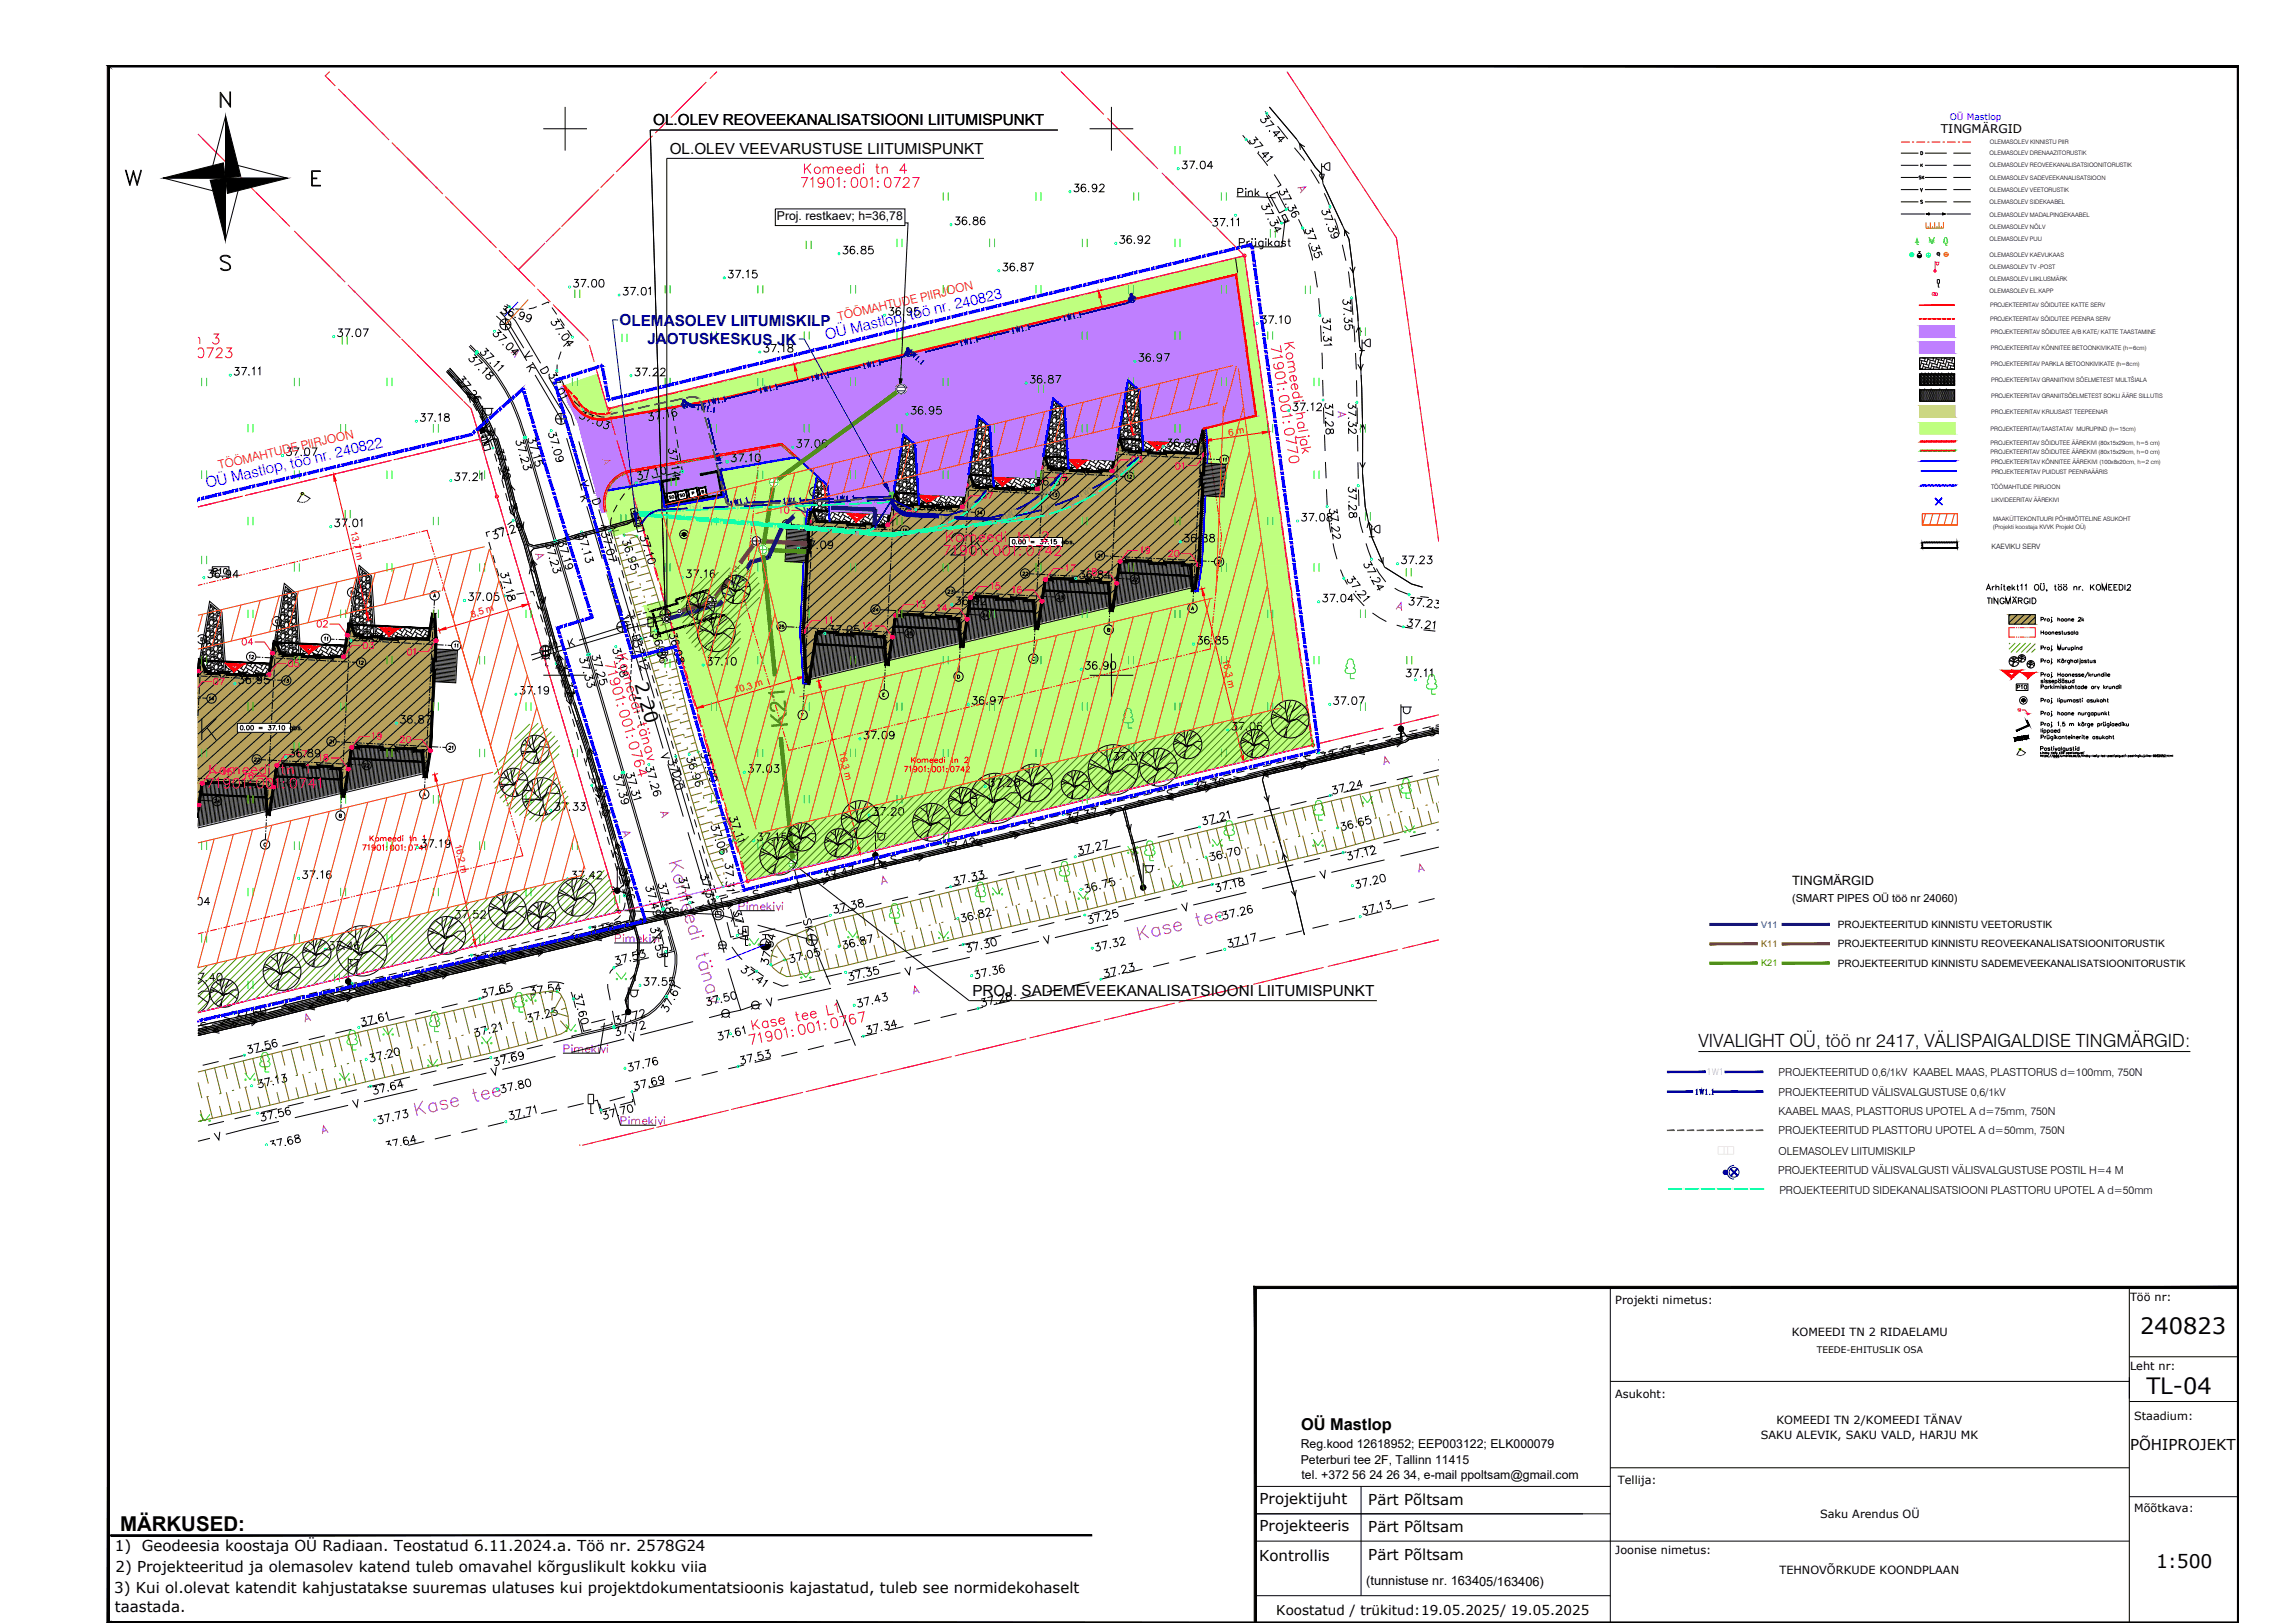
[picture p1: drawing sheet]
<svg xmlns="http://www.w3.org/2000/svg" width="420mm" height="297mm" viewBox="0 0 420 297" stroke-linecap="round" stroke-linejoin="round" font-family="sans-serif">
<defs><g id="words">
<text font-size="7.5" fill="#000095" x="173.2" y="102.7">2K</text>
<text font-size="6.2" fill="#0f0" x="40.9" y="136.9" transform="rotate(-90 40.9 136.9)">2K</text>
<g font-size="4.4">
<text x="236.7" y="36.7">A</text>
<text x="92.8" y="66.7">A</text>
<text x="198.3" y="106.5">18</text>
<text x="157" y="116.4">12</text>
</g>
<g font-size="4.4" fill="#ff003f">
<text x="184.1" y="85.4">04</text>
<text x="207.8" y="102.7">19</text>
<text x="166.9" y="112.5">13</text>
<text x="39.9" y="143.2">15</text>
<text x="43.7" y="143.9">16</text>
</g>
<text font-size="4.4" fill="#000095" x="206.4" y="86.1">03</text>
<text font-size="4.4" fill="#545454" x="141.8" y="95.2">10</text>
<g font-size="4.4" fill="#0ff">
<text x="165.1" y="96">09</text>
<text x="170.7" y="113.2">14</text>
<text x="38.1" y="126.6">07</text>
</g>
<g font-size="4.4" fill="#0f0">
<text x="57.1" y="116.1">02</text>
<text x="72.3" y="137.2">20</text>
</g>
<text font-size="4.2" fill="#3f7f00" x="144.3" y="133.1" transform="rotate(-96 144.3 133.1)">K21</text>
<g font-size="4.1">
<text x="391.8" y="244.2">240823</text>
<text x="393" y="255.1">TL-04</text>
</g>
<g font-size="4" fill="#0ff">
<text x="244.1" y="77.6">A</text>
<text x="213.1" y="103">20</text>
<text x="150.3" y="115.4">11</text>
</g>
<g font-size="4" fill="#0f0">
<text x="197.9" y="81.8">02</text>
<text x="170.4" y="88.5">06</text>
<text x="51.9" y="123.1">05</text>
<text x="53.6" y="139.7">17</text>
</g>
<g font-size="4" fill="#b800b8">
<text x="109.4" y="86.4">A</text>
<text x="119.9" y="151">A</text>
</g>
<g font-size="4" fill="#000095">
<text x="192.6" y="89.3">05</text>
<text x="178.9" y="92.4">07</text>
</g>
<g font-size="4" fill="#ff003f">
<text x="214.5" y="87.1">01</text>
<text x="180.6" y="109">15</text>
<text x="184.5" y="109.7">16</text>
<text x="43.4" y="119.2">04</text>
<text x="73.7" y="121">01</text>
<text x="67.4" y="136.5">19</text>
</g>
<text font-size="4" fill="#545454" x="156.6" y="91.7">08</text>
<g font-size="4">
<text x="97" y="103.7">A</text>
<text x="194.4" y="105.8">17</text>
<text x="65.6" y="119.9">03</text>
<text x="57.5" y="140.4">18</text>
</g>
<text font-size="4" fill="#00f" x="112.9" y="154.5">A</text>
<text font-size="3.7" x="22" y="280.2">MÄRKUSED:</text>
<text font-size="3.5" fill="#00f" x="176.4" y="84.7">D</text>
<g font-size="3.5" fill="#0ff">
<text x="185.2" y="87.8">12</text>
<text x="205.3" y="88.9">12</text>
<text x="191.9" y="92.1">13</text>
<text x="145.7" y="97.7" transform="rotate(-90 145.7 97.7)">15</text>
<text x="164.4" y="98.8">15</text>
</g>
<g font-size="3.5">
<text x="223" y="85.7">11</text>
<text x="171.8" y="91">13</text>
<text x="200" y="103.4">21</text>
<text x="206.4" y="107.6">22</text>
<text x="158.8" y="113.2">24</text>
<text x="61.4" y="118.5" transform="rotate(-90 61.4 118.5)">11</text>
<text x="165.1" y="117.5">25</text>
<text x="47.6" y="121.7" transform="rotate(-90 47.6 121.7)">12</text>
<text x="64.9" y="122.8">12</text>
<text x="37.4" y="129.5">14</text>
<text x="51.2" y="126.3">13</text>
<text x="59.3" y="137.2">21</text>
<text x="38.5" y="148.2">24</text>
</g>
<g font-size="3.5" fill="#0f0">
<text x="186.3" y="106.5">22</text>
<text x="221.9" y="104.4">21</text>
<text x="178.9" y="114.3">24</text>
</g>
<text font-size="3.5" fill="#ff003f" x="52.2" y="145">23</text>
<g font-size="3.4">
<text x="116.1" y="125.1" transform="rotate(74 116.1 125.1)">2,20</text>
<text x="394.8" y="287">1:500</text>
</g>
<text font-size="3.3" x="310.9" y="191.7">VIVALIGHT OÜ, töö nr 2417, VÄLISPAIGALDISE TINGMÄRGID:</text>
<g font-size="3.1" fill="#00f">
<text x="203.9" y="75.8">B</text>
<text x="190.1" y="81.1">C</text>
</g>
<g font-size="3.1">
<text x="199.3" y="84.3">11</text>
<text x="123.5" y="92.1">SO</text>
<text x="127.7" y="91.4">B</text>
<text x="78.3" y="110.4">A</text>
<text x="172.5" y="109.7">23</text>
<text x="192.6" y="110.8">23</text>
<text x="82.2" y="119.6">11</text>
<text x="141.8" y="116.1">25</text>
<text x="174.3" y="125.2">D</text>
<text x="145.7" y="132.3">F</text>
<text x="65.6" y="141.5">22</text>
<text x="81.1" y="138.3">21</text>
</g>
<text font-size="3.1" fill="#0ff" x="121.7" y="92.4">SO</text>
<text font-size="3.1" fill="#545454" x="158" y="94.2">14</text>
<text font-size="3.1" fill="#000095" x="178.2" y="95.2">14</text>
<g font-size="3.1" fill="#ff003f">
<text x="368.7" y="131.2">12</text>
<text x="45.5" y="140.4">22</text>
</g>
<text font-size="3.1" fill="#0f0" x="76.6" y="146.8">A</text>
<text font-size="3" x="238.2" y="261.7">OÜ Mastlop</text>
<g font-size="2.8">
<text x="119.6" y="23">OL.OLEV REOVEEKANALISATSIOONI LIITUMISPUNKT</text>
<text x="122.6" y="28.1">OL.OLEV VEEVARUSTUSE LIITUMISPUNKT</text>
<text x="178" y="182.3">PROJ. SADEMEVEEKANALISATSIOONI LIITUMISPUNKT</text>
<text x="390" y="265.3">PÕHIPROJEKT</text>
<text x="230.6" y="275.2">Projektijuht</text>
<text x="250.5" y="275.4">Pärt Põltsam</text>
<text x="230.6" y="280.2">Projekteeris</text>
<text x="250.5" y="280.4">Pärt Põltsam</text>
<text x="21" y="283.8">1)</text>
<text x="21.1" y="287.7">2) Projekteeritud ja olemasolev katend tuleb omavahel kõrguslikult kokku viia</text>
<text x="26" y="283.8">Geodeesia koostaja OÜ Radiaan. Teostatud 6.11.2024.a. Töö nr. 2578G24</text>
<text x="230.5" y="285.8">Kontrollis</text>
<text x="250.5" y="285.4">Pärt Põltsam</text>
<text x="20.9" y="291.6">3) Kui ol.olevat katendit kahjustatakse suuremas ulatuses kui projektdokumentatsioonis kajastatud, tuleb see normidekohaselt</text>
<text x="21" y="295">taastada.</text>
</g>
<g font-size="2.8" fill="#000095">
<text x="113.4" y="59.6">OLEMASOLEV LIITUMISKILP</text>
<text x="118.5" y="63">JAOTUSKESKUS JK</text>
</g>
<g font-size="2.8" fill="#00f">
<text x="151.3" y="62.2" transform="rotate(-13 151.3 62.2)">OÜ Mastlop, töö nr. 240823</text>
<text x="37.9" y="89.4" transform="rotate(-13 37.9 89.4)">OÜ Mastlop, töö nr. 240822</text>
</g>
<g font-size="2.8" fill="#003f7f">
<text x="146.9" y="94.5" transform="rotate(-41 146.9 94.5)">V11</text>
<text x="133.8" y="109.7" transform="rotate(-54 133.8 109.7)">V11</text>
</g>
<g font-size="2.6">
<text x="367.9" y="136.5">SO</text>
<text x="370.1" y="136.2">B</text>
</g>
<text font-size="2.5" x="233.7" y="295.6">Koostatud / trükitud:19.05.2025/ 19.05.2025</text>
<g font-size="2.3">
<text x="328.1" y="161.9">TINGMÄRGID</text>
<text x="250.1" y="290">(tunnistuse nr. 163405/163406)</text>
</g>
<g font-size="2.2">
<text x="355.3" y="24.4">TINGMÄRGID</text>
<text x="142.2" y="40.3">Proj. restkaev; h=36,78</text>
<text x="238.1" y="265.1">Reg.kood 12618952; EEP003122; ELK000079</text>
<text x="238.1" y="268">Peterburi tee 2F, Tallinn 11415</text>
<text x="238.3" y="270.6">tel. +372 56 24 26 34, e-mail ppoltsam@gmail.com</text>
</g>
<g font-size="2.2" fill="#f00">
<text x="153.6" y="58.7" transform="rotate(-13 153.6 58.7)">TÖÖMAHTUDE PIIRJOON</text>
<text x="40.2" y="85.9" transform="rotate(-13 40.2 85.9)">TÖÖMAHTUDE PIIRJOON</text>
</g>
<g font-size="2.1">
<text x="295.7" y="238.6">Projekti nimetus:</text>
<text x="390" y="238">Töö nr:</text>
<text x="328" y="244.5">KOMEEDI TN 2 RIDAELAMU</text>
<text x="390" y="250.7">Leht nr:</text>
<text x="295.7" y="255.8">Asukoht:</text>
<text x="322.4" y="263.3">SAKU ALEVIK, SAKU VALD, HARJU MK</text>
<text x="325.2" y="260.7">KOMEEDI TN 2/KOMEEDI TÄNAV</text>
<text x="390.7" y="260">Staadium:</text>
<text x="296.2" y="271.6">Tellija:</text>
<text x="333.2" y="277.9">Saku Arendus OÜ</text>
<text x="390.7" y="276.8">Mõõtkava:</text>
<text x="295.7" y="284.4">Joonise nimetus:</text>
<text x="325.8" y="288">TEHNOVÕRKUDE KOONDPLAAN</text>
</g>
<g font-size="2">
<text x="328.1" y="165.1">(SMART PIPES OÜ töö nr 24060)</text>
<text x="325.6" y="196.9">PROJEKTEERITUD 0,6/1kV KAABEL MAAS, PLASTTORUS d=100mm, 750N</text>
<text x="325.6" y="200.5">PROJEKTEERITUD VÄLISVALGUSTUSE 0,6/1kV</text>
<text x="325.6" y="204">KAABEL MAAS, PLASTTORUS UPOTEL A d=75mm, 750N</text>
<text x="325.6" y="207.6">PROJEKTEERITUD PLASTTORU UPOTEL A d=50mm, 750N</text>
<text x="325.6" y="214.9">PROJEKTEERITUD VÄLISVALGUSTI VÄLISVALGUSTUSE POSTIL H=4 M</text>
<text x="325.6" y="211.4">OLEMASOLEV LIITUMISKILP</text>
<text x="325.8" y="218.5">PROJEKTEERITUD SIDEKANALISATSIOONI PLASTTORU UPOTEL A d=50mm</text>
</g>
<g font-size="1.8">
<text x="336.5" y="173.4">PROJEKTEERITUD KINNISTU REOVEEKANALISATSIOONITORUSTIK</text>
<text x="336.5" y="169.8">PROJEKTEERITUD KINNISTU VEETORUSTIK</text>
<text x="336.5" y="176.9">PROJEKTEERITUD KINNISTU SADEMEVEEKANALISATSIOONITORUSTIK</text>
</g>
<text font-size="1.7" fill="#00f" x="357" y="22">OÜ Mastlop</text>
<g font-size="1.7" fill="#f00">
<text x="148.4" y="76.8" transform="rotate(76 148.4 76.8)">13,3 m</text>
<text x="225" y="79.7" transform="rotate(-8 225 79.7)">6 m</text>
<text x="64.2" y="97.4" transform="rotate(76 64.2 97.4)">13,7 m</text>
<text x="86.4" y="113" transform="rotate(-16 86.4 113)">8,5 m</text>
<text x="223.8" y="120.8" transform="rotate(76 223.8 120.8)">16,3 m</text>
<text x="134.7" y="126.9" transform="rotate(-16 134.7 126.9)">10,3 m</text>
<text x="153.6" y="137.7" transform="rotate(76 153.6 137.7)">16,3 m</text>
<text x="83.3" y="154.7" transform="rotate(76 83.3 154.7)">16,2 m</text>
</g>
<text font-size="1.7" fill="#7f3f00" x="322.4" y="173.3">K11</text>
<text font-size="1.7" fill="#003f7f" x="322.4" y="169.8">V11</text>
<text font-size="1.7" fill="#3f7f00" x="322.4" y="176.9">K21</text>
<text font-size="1.7" x="332.6" y="247.6">TEEDE-EHITUSLIK OSA</text>
<text font-size="1.6" fill="#000095" x="312.4" y="196.8">1W1</text>
<text font-size="1.4" fill="#7f3f00" x="134" y="105.9" transform="rotate(-54 134 105.9)">K11</text>
<g font-size="1.3" fill="#000095">
<text x="204.4" y="87.4" transform="rotate(-34 204.4 87.4)">1W1</text>
<text x="126" y="93.6" transform="rotate(-2 126 93.6)">1W1</text>
<text x="133.5" y="93.2" transform="rotate(-3 133.5 93.2)">1W1</text>
<text x="141" y="92.9" transform="rotate(-3 141 92.9)">1W1</text>
<text x="148.4" y="92.6" transform="rotate(-2 148.4 92.6)">1W1</text>
<text x="155.9" y="92.2" transform="rotate(-2 155.9 92.2)">1W1</text>
<text x="172" y="95" transform="rotate(3 172 95)">1W1</text>
<text x="176.4" y="93.9" transform="rotate(-25 176.4 93.9)">1W1</text>
<text x="183.3" y="95.3" transform="rotate(-8 183.3 95.3)">1W1</text>
<text x="183.7" y="94.6" transform="rotate(-17 183.7 94.6)">1W1</text>
<text x="190.5" y="91.2" transform="rotate(-38 190.5 91.2)">1W1</text>
<text x="190.7" y="93.8" transform="rotate(-17 190.7 93.8)">1W1</text>
<text x="197.8" y="91.1" transform="rotate(-25 197.8 91.1)">1W1</text>
</g>
<text font-size="1.3" x="364.6" y="100.4">KAEVIKU SERV</text>
<g font-size="1.1">
<text x="364.3" y="28.4">OLEMASOLEV DRENAAZITORUSTIK</text>
<text x="364.3" y="26.4">OLEMASOLEV KINNISTU PIIR</text>
<text x="364.3" y="30.6">OLEMASOLEV REOVEEKANALISATSIOONITORUSTIK</text>
<text x="364.3" y="32.9">OLEMASOLEV SADEVEEKANALISATSIOON</text>
<text x="364.3" y="35.1">OLEMASOLEV VEETORUSTIK</text>
<text x="364.3" y="41.8">OLEMASOLEV NÕLV</text>
<text x="364.3" y="39.6">OLEMASOLEV MADALPINGEKAABEL</text>
<text x="364.3" y="37.3">OLEMASOLEV SIDEKAABEL</text>
<text x="364.3" y="47">OLEMASOLEV KAEVUKAAS</text>
<text x="364.3" y="44.1">OLEMASOLEV PUU</text>
<text x="364.3" y="49.2">OLEMASOLEV TV -POST</text>
<text x="364.3" y="51.5">OLEMASOLEV LIIKLUSMÄRK</text>
<text x="364.3" y="53.7">OLEMASOLEV EL.KAPP</text>
<text x="364.3" y="56.2">PROJEKTEERITAV SÕIDUTEE KATTE SERV</text>
<text x="364.3" y="58.7">PROJEKTEERITAV SÕIDUTEE PEENRA SERV</text>
<text x="364.5" y="61.2">PROJEKTEERITAV SÕIDUTEE A/B KATE/ KATTE TAASTAMINE</text>
<text x="364.5" y="64.1">PROJEKTEERITAV KÕNNITEE BETOONKIVIKATE (h=6cm)</text>
<text x="364.5" y="67">PROJEKTEERITAV PARKLA BETOONKIVIKATE (h=8cm)</text>
<text x="364.5" y="69.9">PROJEKTEERITAV GRANIITKIVI SÕELMETEST MULTŠIALA</text>
<text x="364.5" y="72.8">PROJEKTEERITAV GRANIITSÕELMETEST SOKLI ÄÄRE SILLUTIS</text>
<text x="364.5" y="75.7">PROJEKTEERITAV KRUUSAST TEEPEENAR</text>
<text x="364.4" y="81.4">PROJEKTEERITAV SÕIDUTEE ÄÄREKIVI (80x15x29cm, h=5 cm)</text>
<text x="364.4" y="83">PROJEKTEERITAV SÕIDUTEE ÄÄREKIVI (80x15x29cm, h=0 cm)</text>
<text x="364.4" y="78.8">PROJEKTEERITAV/TAASTATAV MURUPIND (h=15cm)</text>
<text x="364.5" y="85">PROJEKTEERITAV KÕNNITEE ÄÄREKIVI (100x8x20cm, h=2 cm)</text>
<text x="364.5" y="89.5">TÖÖMAHTUDE PIIRJOON</text>
<text x="364.6" y="86.8">PROJEKTEERITAV PUIDUST PEENRAÄÄRIS</text>
<text x="364.6" y="91.8">LIKVIDEERITAV ÄÄREKIVI</text>
<text x="364.9" y="95.3">MAAKÜTTEKONTUURI PÕHIMÕTTELINE ASUKOHT</text>
<text x="364.8" y="96.8">(Projekti koostaja KVVK Projekt OÜ)</text>
</g>
<g font-size="1" fill="#0ff">
<text x="205" y="87.6" transform="rotate(-39 205 87.6)">/</text>
<text x="120" y="93.9" transform="rotate(-5 120 93.9)">/</text>
<text x="120.1" y="94.5" transform="rotate(5 120.1 94.5)">/</text>
<text x="121.9" y="95.1" transform="rotate(4 121.9 95.1)">/</text>
<text x="125" y="93.8" transform="rotate(-5 125 93.8)">/</text>
<text x="125.1" y="94.9" transform="rotate(4 125.1 94.9)">/</text>
<text x="126.8" y="95.2" transform="rotate(4 126.8 95.2)">/</text>
<text x="130" y="93.6">/</text>
<text x="130" y="95.3" transform="rotate(5 130 95.3)">/</text>
<text x="131.8" y="95.7" transform="rotate(4 131.8 95.7)">/</text>
<text x="135" y="93.4">/</text>
<text x="135" y="95.7" transform="rotate(4 135 95.7)">/</text>
<text x="136.8" y="96" transform="rotate(4 136.8 96)">/</text>
<text x="140" y="93.2" transform="rotate(-4 140 93.2)">/</text>
<text x="145" y="93" transform="rotate(-4 145 93)">/</text>
<text x="150" y="92.8">/</text>
<text x="155" y="92.6">/</text>
<text x="160" y="92.4" transform="rotate(-4 160 92.4)">/</text>
<text x="177.6" y="93.7" transform="rotate(-39 177.6 93.7)">/</text>
<text x="181.9" y="95.8" transform="rotate(-9 181.9 95.8)">/</text>
<text x="188.5" y="93.8" transform="rotate(-32 188.5 93.8)">/</text>
<text x="191.7" y="94.6" transform="rotate(-14 191.7 94.6)">/</text>
<text x="192.3" y="90.5" transform="rotate(-48 192.3 90.5)">/</text>
<text x="196.4" y="92.9" transform="rotate(-23 196.4 92.9)">/</text>
<text x="200.9" y="90.6" transform="rotate(-29 200.9 90.6)">/</text>
<text x="140" y="96.1" transform="rotate(5 140 96.1)">/</text>
<text x="141.8" y="96.6" transform="rotate(4 141.8 96.6)">/</text>
<text x="145" y="96.4" transform="rotate(4 145 96.4)">/</text>
<text x="146.7" y="96.8" transform="rotate(4 146.7 96.8)">/</text>
<text x="146.8" y="97.2" transform="rotate(4 146.8 97.2)">/</text>
<text x="150" y="96.8" transform="rotate(4 150 96.8)">/</text>
<text x="151.7" y="97.4" transform="rotate(4 151.7 97.4)">/</text>
<text x="155" y="97.2" transform="rotate(4 155 97.2)">/</text>
<text x="156.7" y="97.6" transform="rotate(4 156.7 97.6)">/</text>
<text x="156.8" y="98" transform="rotate(9 156.8 98)">/</text>
<text x="165.4" y="97.9" transform="rotate(-9 165.4 97.9)">/</text>
<text x="167.9" y="97.9" transform="rotate(-9 167.9 97.9)">/</text>
<text x="172" y="97.1" transform="rotate(-9 172 97.1)">/</text>
<text x="172.9" y="97.3" transform="rotate(-5 172.9 97.3)">/</text>
<text x="173.2" y="96.2" transform="rotate(-23 173.2 96.2)">/</text>
<text x="176.9" y="96.5" transform="rotate(-9 176.9 96.5)">/</text>
<text x="177.8" y="96.7" transform="rotate(-4 177.8 96.7)">/</text>
<text x="182.8" y="96" transform="rotate(-5 182.8 96)">/</text>
</g>
<g font-size=".6" fill="#0ff">
<text x="308.1" y="217.8">/</text>
<text x="311.1" y="217.8">/</text>
<text x="314.1" y="217.8">/</text>
<text x="317.1" y="217.8">/</text>
<text x="320.1" y="217.8">/</text>
</g>
</g></defs>
<!-- layer: TL+hatch-haljastus -->
<g fill="#bfff7f" stroke="#bfff7f" stroke-width=".18">
<path d="M117.9 110.9l3.8-1 .3 1z"/>
<path d="M117.9 110.9h4.1l1.6 5.5z"/>
<path d="M213.4 50.3l14.4-3.5 .5 3.5z"/>
<path d="M111.8 76.1h2.7l-2.6 .5z"/>
<path d="M140.2 84.8l5.7-1 1 1z"/>
<path d="M115.6 89.1l5.2-.9 .1 .9z"/>
<path d="M220.7 90.8l3.1 .1h-3.1z"/>
<path d="M147.9 93.2h.6v.1z"/>
<path d="M144 96.8h3.4v.2z"/>
<path d="M216.2 108.1l2.1-.5v.5z"/>
<path d="M201.1 111.7l2.1-.5 .1 .5z"/>
<path d="M187.5 115l2-.5v.5z"/>
<path d="M174 118.3l1.8-.5 .1 .5z"/>
<path d="M160.1 121.5l2-.4v.4z"/>
<path d="M126.2 125.2h112.6l1.6 11.2z"/>
<path d="M111.2 89.9l4.4-.8 .2 .8z"/>
<path d="M111 93.6h5.9l.9 2.9z"/>
<path d="M103.3 70.6l6.1-2.1 .6 2.1z"/>
<path d="M107 74.8h4.2z"/>
<path d="M109.6 75.7h.9z"/>
<path d="M117.9 110.9l1.6 5.5h4.1zM119.5 116.4h4.1l-3.8 1.1z"/>
<path d="M132 73l94.3-22.7h-12.9zM118.7 73l94.7-22.7-81.4 22.7z"/>
<path d="M118.7 73l3.5 1.7 9.8-1.7zM111.4 74.7l7.3-1.7 3.5 1.7z"/>
<path d="M226.3 50.3l5.6 25.8-3.6-25.8zM226.3 50.3l5.6 25.8h-2z"/>
<path d="M111.4 74.7l3.1 1.4 7.7-1.4zM111.4 74.7l3.1 1.4h-2.7z"/>
<path d="M229.9 76.1l2.4 2.2-.4-2.2zM220.8 78.3l9.1-2.2 2.4 2.2z"/>
<path d="M220.8 78.3l12.1 4.9-.6-4.9zM220.8 78.3l12.1 4.9h-11.8z"/>
<path d="M221.1 83.2l12.1 1.6-.3-1.6zM221.1 83.2l12.1 1.6h-12.2z"/>
<path d="M221 84.8l12.2 .2v-.2zM221 84.8l12.2 .2h-8.8z"/>
<path d="M140.2 84.8l8.3 1.4-1.6-1.4zM131.8 86.2l8.4-1.4 8.3 1.4z"/>
<path d="M131.8 86.2l17.7 1-1-1zM131.8 86.2l17.7 1h-17.5z"/>
<path d="M115.6 89.1h5.3zM115.6 89.1h5.3z"/>
<path d="M224.4 85l9.6 5.9-.8-5.9zM224.4 85l9.6 5.9h-9.9z"/>
<path d="M132 87.2l16.9 3.7 .6-3.7zM132 87.2l16.9 3.7h-16.3z"/>
<path d="M224.1 90.9l9.9 .1zM224.1 90.9l9.9 .1z"/>
<path d="M220.7 90.9l3.4 .1zM220.7 90.9l3.4 .1z"/>
<path d="M132.6 90.9l16.3 .1zM132.5 91h16.4z"/>
<path d="M115.6 89.1l5.6 1.9-.3-1.9zM115.6 89.1l5.6 1.9h-5.1z"/>
<path d="M132.5 91l16 1.9 .4-1.9zM121.6 92.9l10.9-1.9 16 1.9z"/>
<path d="M116.1 91l5.5 1.9-.4-1.9zM116.1 91l5.5 1.9h-4.9z"/>
<path d="M116.7 92.9l31.8 .3v-.3zM116.7 92.9l31.8 .3h-31.7z"/>
<path d="M116.8 93.2l30.9 1.3 .2-1.3zM116.8 93.2l30.9 1.3h-30.5z"/>
<path d="M117.2 94.5l30.3 .9 .2-.9zM117.2 94.5l30.3 .9h-30z"/>
<path d="M117.5 95.4l29.9 1.4 .1-1.4zM117.5 95.4l29.9 1.4h-29.5z"/>
<path d="M117.9 96.8l25.8 6 .3-6zM117.9 96.8l25.8 6h-24.1z"/>
<path d="M119.6 102.8l27.5 .1-3.4-.1zM119.6 102.8l27.5 .1h-27.4z"/>
<path d="M220.7 91l15.1 12.4-1.8-12.4zM220.7 91l15.1 12.4h-15.8z"/>
<path d="M220 103.4l16.4 4.7-.6-4.7zM220 103.4l16.4 4.7h-17.1z"/>
<path d="M216.2 108.1h2.5zM215.9 108.1h2.8z"/>
<path d="M219.3 108.1l17.1 .1zM219.3 108.1l17.1 .1z"/>
<path d="M215.9 108.1l3.4 .1zM215.7 108.2h3.6z"/>
<path d="M215.7 108.2l21.1 2.8-.4-2.8zM203.8 111l11.9-2.8 21.1 2.8z"/>
<path d="M203.8 111l33.1 .7-.1-.7zM203.8 111l33.1 .7h-33.3z"/>
<path d="M201.1 111.7l36.2 2.6-.4-2.6zM190.1 114.3l11-2.6 36.2 2.6z"/>
<path d="M190.1 114.3l47.3 .7-.1-.7zM190.1 114.3l47.3 .7h-47.5z"/>
<path d="M189.9 115h47.5zM189.9 115h47.5z"/>
<path d="M187.5 115h2.4zM187.4 115h2.5z"/>
<path d="M119.7 102.9l26.8 12.7 .6-12.7zM119.7 102.9l26.8 12.7h-23.1z"/>
<path d="M187.4 115l50.4 2.6-.4-2.6zM176.4 117.6l11-2.6 50.4 2.6z"/>
<path d="M176.4 117.6l61.4 .7v-.7zM176.4 117.6l61.4 .7h-61.5z"/>
<path d="M174 118.3l64.2 2.6-.4-2.6zM162.7 120.9l11.3-2.6 64.2 2.6z"/>
<path d="M162.7 120.9l75.6 .6-.1-.6zM162.7 120.9l75.6 .6h-75.7z"/>
<path d="M160.1 121.5l78.6 2.9-.4-2.9zM148.1 124.4l12-2.9 78.6 2.9z"/>
<path d="M123.4 115.6l23.7 9.5-.6-9.5zM123.4 115.6l23.7 9.5h-20.9z"/>
<path d="M148.1 124.4l90.7 .7-.1-.7zM148.1 124.4l90.7 .7h-90.8z"/>
<path d="M126.2 125.1h21.6zM126.2 125.1h21.6z"/>
<path d="M148 125.1l90.8 .1zM148 125.1l90.8 .1z"/>
<path d="M126.2 125.1l21.8 .1zM126.2 125.1l21.8 .1z"/>
<path d="M126.2 125.2l3.3 11.2h110.9zM129.5 136.4h110.9l-103.5 24.9z"/>
<path d="M111.2 89.9l4.7 .4-.1-.4zM111.2 89.9l4.7 .4h-4.8z"/>
<path d="M111.1 90.3l4.9 .3-.1-.3zM111.1 90.3l4.9 .3h-5z"/>
<path d="M111 90.6l5.4 1.2-.4-1.2zM111 90.6l5.4 1.2h-5.6z"/>
<path d="M110.8 91.8l5.7 .5-.1-.5zM110.8 91.8l5.7 .5h-5.7z"/>
<path d="M110.8 92.3l5.9 .6-.2-.6zM110.8 92.3l5.9 .6h-5.8z"/>
<path d="M110.9 92.9l5.9 .5-.1-.5zM110.9 92.9l5.9 .5h-5.8z"/>
<path d="M111 93.4l5.9 .2-.1-.2zM111 93.4l5.9 .2h-5.9z"/>
<path d="M111 93.6l.9 2.9h5.9zM111.9 96.5h5.9l-5.4 1.6z"/>
<path d="M103.3 70.6l7.4 2.3-.7-2.3zM103.3 70.6l7.4 2.3h-5.1z"/>
<path d="M105.6 72.9l5.2 .4-.1-.4zM105.6 72.9l5.2 .4h-5.1z"/>
<path d="M105.7 73.3l5.2 .2-.1-.2zM105.7 73.3l5.2 .2h-5z"/>
<path d="M105.9 73.5l5.1 .3-.1-.3zM105.9 73.5l5.1 .3h-4.9z"/>
<path d="M106.1 73.8l4.9 .3v-.3zM106.1 73.8l4.9 .3h-4.7z"/>
<path d="M106.3 74.1l4.8 .2-.1-.2zM106.3 74.1l4.8 .2h-4.6z"/>
<path d="M106.5 74.3l4.7 .3-.1-.3zM106.5 74.3l4.7 .3h-4.4z"/>
<path d="M106.8 74.6l4.4 .2v-.2zM106.8 74.6l4.4 .2h-4.2zM107 74.8h4.2z"/>
<path d="M107.1 74.8l4.2 .2-.1-.2zM107.1 74.8l4.2 .2h-4z"/>
<path d="M107.3 75l4.1 .1-.1-.1zM107.3 75l4.1 .1h-3.8z"/>
<path d="M107.6 75.1l3.9 .2-.1-.2zM107.6 75.1l3.9 .2h-3.6z"/>
<path d="M107.9 75.3l3.6 .1v-.1zM107.9 75.3l3.6 .1h-3.3z"/>
<path d="M108.2 75.4l3.4 .2-.1-.2zM108.2 75.4l3.4 .2h-3z"/>
<path d="M108.6 75.6h3zM108.6 75.6h3z"/>
<path d="M108.7 75.6h2.9zM108.7 75.6h2.6z"/>
<path d="M108.9 75.6h2.4zM108.9 75.6l2 .1z"/>
<path d="M109.2 75.7h1.7zM109.2 75.7h1.7z"/>
<path d="M109.2 75.7h1.7zM109.2 75.7h1.4z"/>
<path d="M109.5 75.7h1.1zM109.5 75.7h1z"/>
<path d="M109.6 75.7l.7 .1zM109.9 75.8h.4z"/>
<path d="M351.5 77.3l6.4 2.1v-2.1zM351.5 77.3l6.4 2.1h-6.4z"/>
</g>
<path d="M110.9 75.7a5 5 0 0 1-5.3-2.8l-2.3-2.3 6.1-2.1 1.8 6.3 .4 .8-.7 .1M111.4 74.7l116.4-27.9 12.6 89.6-103.5 24.9-21.3-72.2 5.2-.9 .8 4.7 11-2-.8-4.7 14.1-2.4 3.6 3.4-1 6.1-.6-.1-.4 2.2-.1 1.6-3.4-.2-.3 6 3.4 .1-.6 12.7 .6 9.5 .9 .1 .1-.8 14-3.3v.4h.5l.1-.6 13.1-3.1 .1 .5h.4l.1-.7 13.1-3.1v.5h.4l.2-.7 13.1-3.1 .1 .5h.3l.2-.7 14.5-3.4v.5l1 .1 .7-4.8 .7-12.6 3.4 .2 .3-6-3.4-.2 .1-1.6-.3-4.9 9.1-2.2-3.6-25.8-94.3 22.7-20.1 3.6zM351.5 77.3h6.4v2.1h-6.4zM111.2 89.9l4.4-.8 2.2 7.4-5.4 1.6-1.4-4.7a5.7 5.7 0 0 1 .2-3.5zM117.9 110.9l3.8-1 1.9 6.5-3.8 1.1z" fill="none" stroke="#bfff7f" stroke-width=".18"/>
<g fill="#00f" stroke="#00f" stroke-width=".18">
<path d="M36.2 186.8v.3z"/>
<path d="M146 83.7l-.1 .1 1.1 .9zM145.9 83.8l1.1 .9-.1 .1z"/>
<path d="M147.5 85.1l-.1 .1 1 .7zM147.4 85.2l1 .7-.1 .1z"/>
<path d="M148.8 86.3l-.1 .1 1 .7zM148.7 86.4l1 .7-.1 .1z"/>
<path d="M150.2 87.5l-.1 .1 .9 .7zM150.1 87.6l.9 .7-.1 .1z"/>
<path d="M151.5 88.7l-.1 .1 .3 .1zM151.4 88.8l.3 .1-.1 .1z"/>
<path d="M151.6 89l.2 .9-.1-1zM151.6 89l.2 .9h-.2z"/>
<path d="M151.6 90.5l.2 1.2v-1.2zM151.6 90.5l.2 1.2h-.1z"/>
<path d="M151.7 92.3l.2 1.2-.1-1.2zM151.7 92.3l.2 1.2h-.2z"/>
<path d="M151.7 94.1l.3 1.4-.1-1.4zM151.7 94.1l.3 1.4h-.2z"/>
<path d="M111.2 89.7l.1 .2 1.1-.4zM111.3 89.9l1.1-.4v.1z"/>
<path d="M113 89.4v.1l1.2-.3zM113 89.5l1.2-.3v.1z"/>
<path d="M114.8 89.1v.1l1.2-.3zM114.8 89.2l1.2-.3v.1z"/>
<path d="M116.5 88.8l.1 .1 1.1-.4zM116.6 88.9l1.1-.4 .1 .2z"/>
<path d="M118.3 88.4v.2l1.2-.4zM118.3 88.6l1.2-.4v.2z"/>
<path d="M120.1 88.1v.2l.7-.3zM120.1 88.3l.7-.3v.2z"/>
<path d="M120.7 88.1l.3 .4-.1-.4zM120.7 88.1l.3 .4-.2 .1z"/>
<path d="M130.4 91.2v.1l1.2-.3zM130.4 91.3l1.2-.3v.1z"/>
<path d="M132.2 90.9v.1l.3-.2zM132.2 91l.3-.2v.2z"/>
<path d="M132.3 90.1l.2 .8h.1zM132.3 90.1h.2l.1 .8z"/>
<path d="M132 88.3l.2 1.2h.2zM132 88.3h.1l.3 1.2z"/>
<path d="M131.7 86.5l.2 1.2h.1zM131.7 86.5h.1l.2 1.2z"/>
<path d="M131.9 86v.2l1.2-.4zM131.9 86.2l1.2-.4v.2z"/>
<path d="M133.7 85.7v.2l1.2-.4zM133.7 85.9l1.2-.4v.2z"/>
<path d="M135.4 85.4l.1 .2 1.1-.4zM135.5 85.6l1.1-.4 .1 .2z"/>
<path d="M137.2 85.1v.1l1.2-.3zM137.2 85.2l1.2-.3v.1z"/>
<path d="M139 84.8v.1l1.2-.3zM139 84.9l1.2-.3v.1z"/>
<path d="M140.8 84.5v.1l1.1-.3zM140.8 84.6l1.1-.3 .1 .1z"/>
<path d="M142.5 84.1l.1 .2 1.1-.4zM142.6 84.3l1.1-.4v.2z"/>
<path d="M144.3 83.8v.2l1.2-.4zM144.3 84l1.2-.4v.2z"/>
<path d="M36.5 91.1l-.3 .5 .4-.1zM36.2 91.2l.3-.1-.3 .5z"/>
<path d="M36.9 91l.1 .4 .3-.4zM37.3 91v.3l-.3 .1z"/>
<path d="M37.6 90.9l.1 .4 1.9-.9zM37.7 91.3l1.9-.9 .1 .4z"/>
<path d="M40 90.3l.1 .4 .3-.5zM40.4 90.2l.1 .4-.4 .1z"/>
<path d="M40.8 90.1l.1 .4 1.8-.8zM40.9 90.5l1.8-.8 .1 .4z"/>
<path d="M43.1 89.6l.1 .4 .3-.5zM43.5 89.5l.1 .4-.4 .1z"/>
<path d="M43.9 89.4l.1 .4 1.8-.9zM44 89.8l1.8-.9 .1 .4z"/>
<path d="M46.2 88.8l.1 .4 .3-.5zM46.6 88.7l.1 .4-.4 .1z"/>
<path d="M47 88.7l.1 .3 1.8-.8zM47.1 89l1.8-.8 .1 .4z"/>
<path d="M49.3 88.1l.1 .4 .3-.5zM49.7 88l.1 .4-.4 .1z"/>
<path d="M50.1 87.9l.1 .4 1.8-.9zM50.2 88.3l1.8-.9 .1 .4z"/>
<path d="M52.4 87.3l.1 .4 .3-.4zM52.8 87.3l.1 .3-.4 .1z"/>
<path d="M53.2 87.2l.1 .4 1.9-.9zM53.3 87.6l1.9-.9v.4z"/>
<path d="M55.5 86.6l.1 .4 .3-.5zM55.9 86.5l.1 .4-.4 .1z"/>
<path d="M56.3 86.4l.1 .4 1.9-.8zM56.4 86.8l1.9-.8 .1 .3z"/>
<path d="M58.7 85.9l.1 .4 .3-.5zM59.1 85.8v.4l-.3 .1z"/>
<path d="M59.4 85.7l.1 .4 1.9-.9zM59.5 86.1l1.9-.9 .1 .4z"/>
<path d="M61.8 85.1l.1 .4 .3-.5zM62.2 85l.1 .4-.4 .1z"/>
<path d="M62.5 84.9l.2 .4 1.8-.8zM62.7 85.3l1.8-.8 .1 .4z"/>
<path d="M64.9 84.4l.1 .4 .3-.5zM65.3 84.3l.1 .4-.4 .1z"/>
<path d="M65.7 84.2l.1 .4 1.8-.9zM65.8 84.6l1.8-.9 .1 .4z"/>
<path d="M68 83.7l.1 .3 .3-.4zM68.4 83.6l.1 .4h-.4z"/>
<path d="M68.8 83.5l.1 .4 1.8-.9zM68.9 83.9l1.8-.9 .1 .4z"/>
<path d="M71.1 82.9l.1 .4 .3-.5zM71.5 82.8l.1 .4-.4 .1z"/>
<path d="M71.9 82.7l.1 .4 1.9-.8zM72 83.1l1.9-.8v.4z"/>
<path d="M74.2 82.2l.1 .4 .3-.5zM74.6 82.1l.1 .4-.4 .1z"/>
<path d="M75 82l.1 .4 1.9-.9zM75.1 82.4l1.9-.9v.4z"/>
<path d="M77.3 81.4l.1 .4 .3-.4zM77.7 81.4l.1 .3-.4 .1z"/>
<path d="M78.1 81.2l.1 .4 1.9-.8zM78.2 81.6l1.9-.8 .1 .4z"/>
<path d="M80.5 80.7l.1 .4 .3-.5zM80.9 80.6v.4l-.3 .1z"/>
<path d="M81.2 80.5l.1 .4 1.9-.8zM81.3 80.9l1.9-.8 .1 .3z"/>
<path d="M83.6 80l.1 .4 .3-.5zM84 79.9l.1 .3-.4 .2z"/>
<path d="M84.3 79.8l.1 .4 1.9-.9zM84.4 80.2l1.9-.9 .1 .4z"/>
<path d="M86.2 79.4l.2 .3zM86.2 79.3l.2 .4z"/>
<path d="M86.5 79.1l.3 .3v-.6zM86.8 78.8l.3 .3-.3 .3z"/>
<path d="M87.1 78.5l.3 .4 1.2-1.7zM88.6 77.2l.3 .3-1.5 1.4z"/>
<path d="M88.9 76.9l.3 .3v-.5zM89.2 76.7l.3 .3-.3 .2z"/>
<path d="M89.5 76.4l.3 .3 1.2-1.6zM91 75.1l.2 .3-1.4 1.3z"/>
<path d="M91.3 74.8l.3 .3v-.5zM91.6 74.6l.3 .3-.3 .2z"/>
<path d="M91.9 74.3l.3 .3 1.2-1.6zM93.4 73l.3 .3-1.5 1.3z"/>
<path d="M93.7 72.7l.3 .3v-.6zM94 72.4l.3 .3-.3 .3z"/>
<path d="M94.3 72.2l.3 .3 1.1-1.5zM95.7 71l.2 .3-1.3 1.2z"/>
<path d="M95.6 71.2l.4 .1v-.2zM95.6 71.2l.4 .1-.4 .1z"/>
<path d="M95.7 71.7l.5 .3-.1-.4zM95.7 71.7l.5 .3-.3 .1z"/>
<path d="M96 72.5l.9 1.8-.5-1.9zM96 72.5l.9 1.8-.4 .1z"/>
<path d="M96.6 74.8l.5 .3-.1-.4zM96.6 74.8l.5 .3-.3 .1z"/>
<path d="M96.9 75.6l.9 1.8-.6-1.9zM96.9 75.6l.9 1.8-.4 .1z"/>
<path d="M97.5 77.9l.5 .3-.1-.4zM97.5 77.9l.5 .3-.4 .1z"/>
<path d="M97.7 78.7l1 1.8-.6-1.9zM97.7 78.7l1 1.8-.4 .1z"/>
<path d="M98.4 81l.5 .2-.1-.3zM98.4 81l.5 .2-.4 .2z"/>
<path d="M98.7 81.7l.9 1.9-.6-2zM98.7 81.7l.9 1.9-.4 .1z"/>
<path d="M99.3 84l.5 .3-.1-.4zM99.3 84l.5 .3-.4 .1z"/>
<path d="M99.5 84.8l.8 1.1-.4-1.2zM99.5 84.8l.8 1.1-.4 .1z"/>
<path d="M99.9 86l.6 .6-.2-.7zM99.9 86l.6 .6-.4 .1z"/>
<path d="M100.2 87.1l.5 .3-.1-.4zM100.2 87.1l.5 .3-.3 .1z"/>
<path d="M100.5 87.9l.9 1.8-.6-1.9zM100.5 87.9l.9 1.8-.4 .1z"/>
<path d="M101.2 90.2l.5 .2-.1-.3zM101.2 90.2l.5 .2-.4 .2z"/>
<path d="M101.4 90.9l1 1.8-.6-1.9zM101.4 90.9l1 1.8-.4 .1z"/>
<path d="M102.1 93.2l.5 .3-.1-.4zM102.1 93.2l.5 .3-.4 .1z"/>
<path d="M102.3 94l1 1.8-.6-1.9zM102.3 94l1 1.8-.4 .1z"/>
<path d="M103 96.3l.5 .2-.1-.3zM103 96.3l.5 .2-.3 .2z"/>
<path d="M103.3 97.1l.9 1.8-.5-1.9zM103.3 97.1l.9 1.8-.3 .1z"/>
<path d="M104 99.4l.5 .2-.1-.4zM104 99.4l.5 .2-.4 .1z"/>
<path d="M104.2 100.1l1 1.8-.6-1.9zM104.2 100.1l1 1.8-.4 .1z"/>
<path d="M104.9 102.4l.5 .3-.1-.4zM104.9 102.4l.5 .3-.3 .1z"/>
<path d="M105.2 103.2l.9 1.8-.6-1.9zM105.2 103.2l.9 1.8-.4 .1z"/>
<path d="M105.9 105.5l.5 .2-.2-.3zM105.9 105.5l.5 .2-.4 .2z"/>
<path d="M106.1 106.2l1 1.8-.6-1.9zM106.1 106.2l1 1.8-.4 .1z"/>
<path d="M106.8 108.5l.5 .3-.1-.4zM106.8 108.5l.5 .3-.4 .1z"/>
<path d="M107 109.3l1 1.8-.6-1.9zM107 109.3l1 1.8-.4 .1z"/>
<path d="M107.7 111.6l.5 .3-.1-.4zM107.7 111.6l.5 .3-.3 .1z"/>
<path d="M108 112.4l.6 .5-.2-.7zM108 112.4l.6 .5-.4 .1z"/>
<path d="M107.2 113.5l1.2-.3-.1-.4zM107.1 113.2l1.2-.4-1.1 .7z"/>
<path d="M106.7 113.3l-.3 .5 .4-.1zM106.3 113.4l.4-.1-.3 .5z"/>
<path d="M104.1 114.5l2-.6-.2-.4zM104 114.1l1.9-.6-1.8 1z"/>
<path d="M103.7 114.2l-.3 .5 .4-.1zM103.3 114.3l.4-.1-.3 .5z"/>
<path d="M102.2 115.1l.8-.3-.1-.3zM102 114.7l.9-.2-.7 .6z"/>
<path d="M101.9 115l.7 .9-.3-1zM101.9 115l.7 .9-.4 .1z"/>
<path d="M102.3 116.4l.5 .3-.1-.4zM102.3 116.4l.5 .3-.4 .1z"/>
<path d="M102.6 117.2l.9 1.8-.6-1.9zM102.6 117.2l.9 1.8-.4 .1z"/>
<path d="M103.3 119.5l.4 .2-.1-.3zM103.3 119.5l.4 .2-.3 .2z"/>
<path d="M103.5 120.2l.9 1.9-.6-2zM103.5 120.2l.9 1.9-.3 .1z"/>
<path d="M104.2 122.5l.4 .3-.1-.4zM104.2 122.5l.4 .3-.3 .1z"/>
<path d="M104.4 123.3l.9 1.8-.5-1.9zM104.4 123.3l.9 1.8-.3 .1z"/>
<path d="M105.1 125.6l.5 .3-.1-.4zM105.1 125.6l.5 .3-.4 .1z"/>
<path d="M105.3 126.4l1 1.8-.6-1.9zM105.3 126.4l1 1.8-.4 .1z"/>
<path d="M106 128.7l.5 .2-.1-.3zM106 128.7l.5 .2-.4 .2z"/>
<path d="M106.2 129.4l1 1.8-.6-1.9zM106.2 129.4l1 1.8-.4 .2z"/>
<path d="M106.9 131.7l.5 .3-.1-.4zM106.9 131.7l.5 .3-.4 .1z"/>
<path d="M107.1 132.5l1 1.8-.6-1.9zM107.1 132.5l1 1.8-.4 .1z"/>
<path d="M107.8 134.8l.5 .3-.1-.4zM107.8 134.8l.5 .3-.3 .1z"/>
<path d="M108.1 135.6l.9 1.8-.5-1.9zM108.1 135.6l.9 1.8-.4 .1z"/>
<path d="M108.8 137.9l.5 .2-.2-.3zM108.8 137.9l.5 .2-.4 .1z"/>
<path d="M109 138.6l.9 1.8-.5-1.9zM109 138.6l.9 1.8-.3 .2z"/>
<path d="M109.7 140.9l.5 .3-.1-.4zM109.7 140.9l.5 .3-.4 .1z"/>
<path d="M109.9 141.7l1 1.8-.6-1.9zM109.9 141.7l1 1.8-.4 .1z"/>
<path d="M110.6 144l.5 .3-.1-.4zM110.6 144l.5 .3-.4 .1z"/>
<path d="M110.8 144.8l1 1.8-.6-1.9zM110.8 144.8l1 1.8-.4 .1z"/>
<path d="M111.5 147.1l.5 .2-.1-.4zM111.5 147.1l.5 .2-.4 .2z"/>
<path d="M111.7 147.8l1 1.8-.6-1.9zM111.7 147.8l1 1.8-.4 .1z"/>
<path d="M114.3 156.3l.5 .2-.1-.3zM114.3 156.3l.5 .2-.4 .1z"/>
<path d="M114.5 157l1 1.8-.6-1.9zM114.5 157l1 1.8-.4 .1z"/>
<path d="M115.2 159.3l.5 .3-.1-.4zM115.2 159.3l.5 .3-.4 .1z"/>
<path d="M115.4 160.1l1 1.8-.6-1.9zM115.4 160.1l1 1.8-.4 .1z"/>
<path d="M116.1 162.4l.5 .3-.1-.4zM116.1 162.4l.5 .3-.4 .1z"/>
<path d="M116.3 163.2l1 1.8-.6-1.9zM116.3 163.2l1 1.8-.4 .1z"/>
<path d="M117 165.5l.5 .2-.1-.4zM117 165.5l.5 .2-.4 .1z"/>
<path d="M117.3 166.2l.9 1.8-.6-1.9zM117.3 166.2l.9 1.8-.4 .1z"/>
<path d="M117.9 168.5h.4zM117.9 168.5h.4z"/>
<path d="M118.1 168.3l-.2 .5 .3-.1zM117.8 168.4l.3-.1-.2 .5z"/>
<path d="M115.5 169.3l2-.4-.1-.4zM115.4 168.9l2-.4-1.9 .8z"/>
<path d="M115.1 169l-.4 .5 .4-.1zM114.7 169.1l.4-.1-.4 .5z"/>
<path d="M112.4 170l2-.4-.1-.4zM112.3 169.6l2-.4-1.9 .8z"/>
<path d="M111.9 169.7l-.3 .5 .4-.1zM111.5 169.8l.4-.1-.3 .5z"/>
<path d="M109.3 170.7l1.9-.4-.1-.4zM109.2 170.3l1.9-.4-1.8 .8z"/>
<path d="M108.8 170.4l-.3 .5 .4-.1zM108.4 170.5l.4-.1-.3 .5z"/>
<path d="M106.2 171.4l1.9-.4-.1-.4zM106.1 171l1.9-.4-1.8 .8z"/>
<path d="M105.7 171.1l-.3 .5 .4-.1zM105.3 171.2l.4-.1-.3 .5z"/>
<path d="M103 172.1l2-.4-.1-.4zM103 171.7l1.9-.4-1.9 .8z"/>
<path d="M102.6 171.8l-.3 .5 .4-.1zM102.2 171.9l.4-.1-.3 .5z"/>
<path d="M99.9 172.8l2-.4-.1-.4zM99.8 172.4l2-.4-1.9 .8z"/>
<path d="M99.4 172.5l-.3 .5 .4-.1zM99.1 172.6l.3-.1-.3 .5z"/>
<path d="M96.8 173.5l1.9-.4v-.4zM96.7 173.1l2-.4-1.9 .8z"/>
<path d="M96.3 173.2l-.3 .5 .4-.1zM95.9 173.3l.4-.1-.3 .5z"/>
<path d="M93.7 174.2l1.9-.4-.1-.4zM93.6 173.8l1.9-.4-1.8 .8z"/>
<path d="M93.2 173.9l-.3 .5 .4-.1zM92.8 174l.4-.1-.3 .5z"/>
<path d="M90.6 174.9l1.9-.4-.1-.4zM90.5 174.5l1.9-.4-1.8 .8z"/>
<path d="M90.1 174.6l-.3 .5 .3-.1zM89.7 174.7l.4-.1-.3 .5z"/>
<path d="M87.4 175.6l2-.4-.1-.4zM87.3 175.2l2-.4-1.9 .8z"/>
<path d="M87 175.3l-.4 .5 .4-.1zM86.6 175.4l.4-.1-.4 .5z"/>
<path d="M84.3 176.3l2-.4-.1-.4zM84.2 175.9l2-.4-1.9 .8z"/>
<path d="M83.8 176l-.3 .5 .4-.1zM83.4 176.1l.4-.1-.3 .5z"/>
<path d="M81.2 177l1.9-.4-.1-.4zM81.1 176.6l1.9-.4-1.8 .8z"/>
<path d="M80.7 176.7l-.3 .5 .4-.1zM80.3 176.8l.4-.1-.3 .5z"/>
<path d="M78.1 177.7l1.9-.4-.1-.4zM78 177.3l1.9-.4-1.8 .8z"/>
<path d="M77.6 177.4l-.3 .5 .4-.1zM77.2 177.5l.4-.1-.3 .5z"/>
<path d="M74.9 178.4l2-.4-.1-.4zM74.8 178l2-.4-1.9 .8z"/>
<path d="M74.5 178.1l-.4 .5 .4-.1zM74.1 178.2l.4-.1-.4 .5z"/>
<path d="M71.8 179.1l2-.4-.1-.4zM71.7 178.7l2-.4-1.9 .8z"/>
<path d="M71.3 178.8l-.3 .5 .4-.1zM71 178.9l.3-.1-.3 .5z"/>
<path d="M68.7 179.8l1.9-.4-.1-.4zM68.6 179.4l1.9-.4-1.8 .8z"/>
<path d="M68.2 179.5l-.3 .5 .4-.1zM67.8 179.6l.4-.1-.3 .5z"/>
<path d="M65.6 180.5l1.9-.4-.1-.4zM65.5 180.1l1.9-.4-1.8 .8z"/>
<path d="M65.1 180.2l-.3 .5 .4-.1zM64.7 180.3l.4-.1-.3 .5z"/>
<path d="M62.4 181.2l2-.5-.1-.3zM62.4 180.8l1.9-.4-1.9 .8z"/>
<path d="M62 180.9l-.3 .5 .3-.1zM61.6 181l.4-.1-.3 .5z"/>
<path d="M59.3 181.9l2-.5-.1-.3zM59.2 181.5l2-.4-1.9 .8z"/>
<path d="M58.8 181.6l-.3 .5 .4-.1zM58.4 181.7l.4-.1-.3 .5z"/>
<path d="M56.2 182.6l1.9-.5v-.3zM56.1 182.2l2-.4-1.9 .8z"/>
<path d="M55.7 182.3l-.3 .5 .4-.1zM55.3 182.4l.4-.1-.3 .5z"/>
<path d="M53.1 183.3l1.9-.5-.1-.3zM53 182.9l1.9-.4-1.8 .8z"/>
<path d="M52.6 183l-.3 .5 .4-.1zM52.2 183.1l.4-.1-.3 .5z"/>
<path d="M50 184l1.9-.5-.1-.3zM49.9 183.6l1.9-.4-1.8 .8z"/>
<path d="M49.5 183.7l-.3 .5 .4-.1zM49.1 183.8l.4-.1-.3 .5z"/>
<path d="M46.8 184.7l2-.5-.1-.3zM46.7 184.3l2-.4-1.9 .8z"/>
<path d="M46.4 184.4l-.4 .5 .4-.1zM46 184.5l.4-.1-.4 .5z"/>
<path d="M43.7 185.4l2-.5-.1-.3zM43.6 185l2-.4-1.9 .8z"/>
<path d="M43.2 185.1l-.3 .5 .4-.1zM42.8 185.2l.4-.1-.3 .5z"/>
<path d="M40.6 186.1l1.9-.5-.1-.3zM40.5 185.7l1.9-.4-1.8 .8z"/>
<path d="M40.1 185.8l-.3 .5 .4-.1zM39.7 185.9l.4-.1-.3 .5z"/>
<path d="M37.4 186.8l2-.5-.1-.3zM37.4 186.4l1.9-.4-1.9 .8z"/>
<path d="M37 186.5l-.3 .5 .4-.1zM36.6 186.6l.4-.1-.3 .5z"/>
<path d="M209 79.5l.1 1.2h.2zM209 79.5l.2-.1 .1 1.3z"/>
<path d="M208.9 77.7l.1 1.2h.2zM208.9 77.7l.2-.1 .1 1.3z"/>
<path d="M208.8 75.9l.1 1.2h.2zM208.8 75.9h.2l.1 1.2z"/>
<path d="M208.7 74.1l.1 1.2h.1zM208.7 74.1h.2v1.2z"/>
<path d="M208.6 72.3l.1 1.2h.1zM208.6 72.3h.1l.1 1.2z"/>
<path d="M208.5 71.4l.1 .3h.1zM208.5 71.4h.2v.3z"/>
<path d="M207.8 70.9l.8 .6 .1-.1zM207.9 70.7l.8 .7-.9-.5z"/>
<path d="M206.5 69.7l.9 .8 .1-.1zM206.6 69.6l.9 .8-1-.7z"/>
<path d="M206.3 70.1l-.1 1.2 .3-1.1zM206.3 70.1l-.1 1.2h-.1z"/>
<path d="M206 71.9v1.2l.2-1.2zM206 71.9v1.2h-.2z"/>
<path d="M205.1 77.2l-.1 1.3 .3-1.2zM205.1 77.2l-.1 1.3-.1-.1z"/>
<path d="M204.8 79l-.1 1.3 .3-1.3zM204.8 79l-.1 1.3-.1-.1z"/>
<path d="M195.5 84.5l.1 1.3h.1zM195.5 84.5h.1l.1 1.3z"/>
<path d="M195.4 82.7v1.3l.2-.1zM195.4 82.7h.1l.1 1.2z"/>
<path d="M195.2 80.9l.1 1.3 .2-.1zM195.2 80.9h.2l.1 1.2z"/>
<path d="M195.1 79.1l.1 1.3 .2-.1zM195.1 79.1h.2l.1 1.2z"/>
<path d="M195 77.4l.1 1.2h.1zM195 77.4h.2v1.2z"/>
<path d="M194.9 75.6l.1 1.2h.1zM194.9 75.6h.2v1.2z"/>
<path d="M194.8 74.7l.1 .3h.1zM194.8 74.7h.2v.3z"/>
<path d="M194.1 74.2l.8 .6 .1-.1zM194.1 74.2l.1-.2 .8 .7z"/>
<path d="M192.8 73l.9 .8 .1-.2zM192.9 72.9l.9 .7-1-.6z"/>
<path d="M192.6 73.4v1.2l.2-1.1zM192.6 73.4v1.2h-.2z"/>
<path d="M192.3 75.2v1.2l.2-1.2zM192.3 75.2v1.2h-.2z"/>
<path d="M192 77v1.2l.2-1.2zM192 77v1.2h-.2z"/>
<path d="M191.1 82.3v1.3l.2-1.3zM191.1 82.3v1.3l-.2-.1z"/>
<path d="M181.8 87.8l.1 1.3h.1zM181.8 87.8h.1l.1 1.3z"/>
<path d="M181.7 86v1.2h.2zM181.7 86h.1l.1 1.2z"/>
<path d="M181.5 84.3l.1 1.1h.2zM181.5 84.3l.2-.1 .1 1.2z"/>
<path d="M181.4 82.5l.1 1.1h.2zM181.4 82.5l.2-.1 .1 1.2z"/>
<path d="M181.3 80.7l.1 1.1h.2zM181.3 80.7l.2-.1 .1 1.2z"/>
<path d="M181.2 78.9l.1 1.2 .1-.1zM181.2 78.9l.2-.1v1.2z"/>
<path d="M181.2 78v.3l.1-.1zM181.2 78h.1v.2z"/>
<path d="M180.4 77.5l.8 .6 .1-.2zM180.6 77.3l.7 .6-.9-.4z"/>
<path d="M179.1 76.3l.9 .8 .1-.2zM179.2 76.2l.9 .7-1-.6z"/>
<path d="M178.9 76.7v1.2l.2-1.2zM178.9 76.7v1.2h-.2z"/>
<path d="M178.6 78.5v1.2l.2-1.2zM178.6 78.5v1.2h-.2z"/>
<path d="M178.3 80.2v1.3l.2-1.2zM178.3 80.2v1.3l-.2-.1z"/>
<path d="M177.4 85.6v1.2l.2-1.2zM177.4 85.6v1.2h-.2z"/>
<path d="M168 89.3v1.2h.2zM168 89.3h.1l.1 1.2z"/>
<path d="M167.9 87.5v1.2h.2zM167.9 87.5h.1l.1 1.2z"/>
<path d="M167.7 85.7l.1 1.2h.2zM167.7 85.7h.2l.1 1.2z"/>
<path d="M167.6 83.9l.1 1.2h.2zM167.6 83.9h.2l.1 1.2z"/>
<path d="M167.5 82.1l.1 1.2h.1zM167.5 82.1h.2v1.2z"/>
<path d="M167.5 81.3v.2h.1zM167.5 81.3h.1v.2z"/>
<path d="M166.8 80.7l.7 .7 .1-.2zM166.9 80.6l.7 .6-.8-.5z"/>
<path d="M165.4 79.6l.9 .8 .1-.2zM165.5 79.4l.9 .8-1-.6z"/>
<path d="M165.2 80v1.2l.2-1.2zM165.2 80v1.2h-.2z"/>
<path d="M164.9 81.8v1.2l.2-1.2zM164.9 81.8v1.2h-.2z"/>
<path d="M164.6 83.6v1.2l.2-1.2zM164.6 83.6v1.2l-.2-.1z"/>
<path d="M164.3 85.3v1.2l.2-1.1zM164.3 85.3v1.2h-.2z"/>
<path d="M164 87.1v1.2l.2-1.2zM164 87.1v1.2h-.2z"/>
<path d="M163.7 88.9v1.2l.2-1.2zM163.7 88.9v1.2h-.2z"/>
<path d="M227.3 45.4l1.9-.5-.1-.3zM227.2 45l1.9-.4-1.8 .8z"/>
<path d="M226.8 45.1l-.3 .5 .4-.1zM226.4 45.2l.4-.1-.3 .5z"/>
<path d="M224.2 46.2l1.9-.5-.1-.4zM224.1 45.8l1.9-.5-1.8 .9z"/>
<path d="M223.7 45.9l-.3 .5 .4-.1zM223.3 46l.4-.1-.3 .5z"/>
<path d="M221 46.9l2-.5-.1-.3zM220.9 46.5l2-.4-1.9 .8z"/>
<path d="M220.6 46.6l-.3 .5 .4-.1zM220.2 46.7l.4-.1-.3 .5z"/>
<path d="M217.9 47.7l2-.5-.1-.4zM217.8 47.3l2-.5-1.9 .9z"/>
<path d="M217.4 47.4l-.3 .5 .4-.1zM217.1 47.5l.3-.1-.3 .5z"/>
<path d="M214.8 48.4l2-.5-.1-.3zM214.7 48l2-.4-1.9 .8z"/>
<path d="M214.3 48.1l-.3 .5 .4-.1zM214 48.2l.3-.1-.3 .5z"/>
<path d="M211.7 49.2l2-.5-.1-.4zM211.6 48.8l2-.5-1.9 .9z"/>
<path d="M211.2 48.9l-.3 .5 .4-.1zM210.8 49l.4-.1-.3 .5z"/>
<path d="M208.6 49.9l1.9-.4-.1-.4zM208.5 49.5l1.9-.4-1.8 .8z"/>
<path d="M208.1 49.6l-.3 .5 .4-.1zM207.7 49.7l.4-.1-.3 .5z"/>
<path d="M205.5 50.7l1.9-.5-.1-.4zM205.4 50.3l1.9-.5-1.8 .9z"/>
<path d="M205 50.4l-.3 .5 .4-.1zM204.6 50.5l.4-.1-.3 .5z"/>
<path d="M202.4 51.4l1.9-.4-.1-.4zM202.3 51l1.9-.4-1.8 .8z"/>
<path d="M201.9 51.1l-.3 .5 .4-.1zM201.5 51.2l.4-.1-.3 .5z"/>
<path d="M199.2 52.2l2-.5-.1-.4zM199.2 51.8l1.9-.5-1.9 .9z"/>
<path d="M198.8 51.9l-.3 .5 .4-.1zM198.4 52l.4-.1-.3 .5z"/>
<path d="M196.1 52.9l2-.4-.1-.4zM196 52.5l2-.4-1.9 .8z"/>
<path d="M195.6 52.6l-.3 .5 .4-.1zM195.3 52.7l.3-.1-.3 .5z"/>
<path d="M193 53.7l2-.5-.1-.4zM192.9 53.3l2-.5-1.9 .9z"/>
<path d="M192.5 53.4l-.3 .5 .4-.1zM192.2 53.5l.3-.1-.3 .5z"/>
<path d="M189.9 54.4l2-.4-.1-.4zM189.8 54l2-.4-1.9 .8z"/>
<path d="M189.4 54.1l-.3 .5 .4-.1zM189 54.2l.4-.1-.3 .5z"/>
<path d="M186.8 55.2l1.9-.5-.1-.4zM186.7 54.8l1.9-.5-1.8 .9z"/>
<path d="M186.3 54.9l-.3 .5 .4-.1zM185.9 55l.4-.1-.3 .5z"/>
<path d="M183.7 55.9l1.9-.4-.1-.4zM183.6 55.5l1.9-.4-1.8 .8z"/>
<path d="M183.2 55.6l-.3 .5 .4-.1zM182.8 55.7l.4-.1-.3 .5z"/>
<path d="M180.6 56.7l1.9-.5-.1-.4zM180.5 56.3l1.9-.5-1.8 .9z"/>
<path d="M180.1 56.4l-.3 .5 .4-.1zM179.7 56.5l.4-.1-.3 .5z"/>
<path d="M177.5 57.4l1.9-.4-.1-.4zM177.4 57.1l1.9-.5-1.8 .8z"/>
<path d="M177 57.1l-.3 .5 .4-.1zM176.6 57.2l.4-.1-.3 .5z"/>
<path d="M174.3 58.2l2-.5-.1-.4zM174.2 57.8l2-.5-1.9 .9z"/>
<path d="M173.9 57.9l-.3 .5 .3-.1zM173.5 58l.4-.1-.3 .5z"/>
<path d="M171.2 58.9l2-.4-.1-.4zM171.1 58.6l2-.5-1.9 .8z"/>
<path d="M170.8 58.6l-.3 .5 .3-.1zM170.3 58.7l.5-.1-.3 .5z"/>
<path d="M168.1 59.7l2-.5-.1-.4zM168 59.3l2-.5-1.9 .9z"/>
<path d="M167.6 59.4l-.3 .5 .4-.1zM167.2 59.5l.4-.1-.3 .5z"/>
<path d="M165 60.4l1.9-.4v-.4zM164.9 60.1l2-.5-1.9 .8z"/>
<path d="M164.5 60.1l-.3 .5 .4-.1zM164.1 60.2l.4-.1-.3 .5z"/>
<path d="M161.9 61.2l1.9-.5-.1-.4zM161.8 60.8l1.9-.5-1.8 .9z"/>
<path d="M161.4 60.9l-.3 .5 .4-.1zM161 61l.4-.1-.3 .5z"/>
<path d="M158.8 61.9l1.9-.4-.1-.4zM158.7 61.6l1.9-.5-1.8 .8z"/>
<path d="M158.3 61.6l-.3 .5 .4-.1zM157.9 61.7l.4-.1-.3 .5z"/>
<path d="M155.7 62.7l1.9-.5-.1-.4zM155.6 62.3l1.9-.5-1.8 .9z"/>
<path d="M155.2 62.4l-.3 .5 .4-.1zM154.8 62.5l.4-.1-.3 .5z"/>
<path d="M152.5 63.4l2-.4-.1-.4zM152.5 63.1l1.9-.5-1.9 .8z"/>
<path d="M152.1 63.1l-.3 .5 .4-.1zM151.7 63.2l.4-.1-.3 .5z"/>
<path d="M149.4 64.2l2-.5-.1-.4zM149.3 63.8l2-.5-1.9 .9z"/>
<path d="M148.9 63.9l-.2 .5 .4-.1zM148.6 64l.3-.1-.2 .5z"/>
<path d="M146.3 64.9l2-.4-.1-.4zM146.2 64.6l2-.5-1.9 .8z"/>
<path d="M145.8 64.7l-.3 .4 .4-.1zM145.5 64.7h.3l-.3 .4z"/>
<path d="M143.2 65.7l2-.5-.1-.4zM143.1 65.3l2-.5-1.9 .9z"/>
<path d="M142.7 65.4l-.3 .5 .4-.1zM142.3 65.5l.4-.1-.3 .5z"/>
<path d="M140.1 66.4l1.9-.4-.1-.4zM140 66l1.9-.4-1.8 .8z"/>
<path d="M139.6 66.2l-.3 .4 .4-.1zM139.2 66.2h.4l-.3 .4z"/>
<path d="M137 67.2l1.9-.5-.1-.4zM136.9 66.8l1.9-.5-1.8 .9z"/>
<path d="M136.5 66.9l-.3 .5 .4-.1zM136.1 67l.4-.1-.3 .5z"/>
<path d="M133.9 68l1.9-.5-.1-.4zM133.8 67.5l1.9-.4-1.8 .9z"/>
<path d="M133.4 67.7l-.3 .4 .4-.1zM133 67.7h.4l-.3 .4z"/>
<path d="M130.7 68.7l2-.5-.1-.4zM130.7 68.3l1.9-.5-1.9 .9z"/>
<path d="M130.3 68.4l-.3 .5 .4-.1zM129.9 68.5l.4-.1-.3 .5z"/>
<path d="M127.6 69.5l2-.5-.1-.4zM127.6 69.1l1.9-.5-1.9 .9z"/>
<path d="M127.2 69.2l-.3 .4 .4-.1zM126.8 69.2h.4l-.3 .4z"/>
<path d="M124.5 70.2l2-.5-.1-.4zM124.4 69.8l2-.5-1.9 .9z"/>
<path d="M124 69.9l-.3 .5 .4-.1zM123.7 70l.3-.1-.3 .5z"/>
<path d="M121.4 71l2-.5-.1-.4zM121.3 70.6l2-.5-1.9 .9z"/>
<path d="M120.9 70.7l-.3 .4 .4-.1zM120.5 70.7h.4l-.3 .4z"/>
<path d="M118.3 71.7l1.9-.5v-.3zM118.2 71.3l2-.4-1.9 .8z"/>
<path d="M117.8 71.4l-.3 .5 .4-.1zM117.4 71.5l.4-.1-.3 .5z"/>
<path d="M115.2 72.5l1.9-.5-.1-.4zM115.1 72.1l1.9-.5-1.8 .9z"/>
<path d="M114.7 72.2l-.3 .5 .4-.2zM114.3 72.2h.4l-.3 .5z"/>
<path d="M112.1 73.2l1.9-.5-.1-.3zM112 72.8l1.9-.4-1.8 .8z"/>
<path d="M111.6 72.9l-.2 .4h.3zM111.4 73l.2-.1-.2 .4z"/>
<path d="M111.2 73.1v.1l.4-.1zM111.2 73.1l.4-.1v.1z"/>
<path d="M110.7 70.7l.4 2 .4-.1zM110.7 70.7l.4-.1 .4 2z"/>
<path d="M110.6 69.9l.1 .4 .4-.1zM110.6 69.9l.4-.1 .1 .4z"/>
<path d="M110.2 67.5l.3 2 .4-.1zM110.2 67.5h.3l.4 1.9z"/>
<path d="M110 67l.1 .1h.4zM110 67l.4-.1 .1 .2z"/>
<path d="M110.2 66.7l-.1 .5 .2-.1zM110 66.8l.2-.1-.1 .5z"/>
<path d="M107.8 67.9l1.9-.6-.1-.4zM107.7 67.5l1.9-.6-1.8 1z"/>
<path d="M107.3 67.7l-.3 .5 .4-.2zM106.9 67.8l.4-.1-.3 .5z"/>
<path d="M104.7 68.9l1.9-.6-.1-.4zM104.6 68.5l1.9-.6-1.8 1z"/>
<path d="M104.2 68.6l-.3 .5 .4-.1zM103.8 68.7l.4-.1-.3 .5z"/>
<path d="M101.7 69.8l1.9-.6-.1-.4zM101.5 69.4l2-.6-1.8 1z"/>
<path d="M101.3 70l.5 .2-.1-.3zM101.3 70l.5 .2-.3 .2z"/>
<path d="M101.6 70.7l.9 1.8-.5-1.9zM101.6 70.7l.9 1.8-.4 .2z"/>
<path d="M102.2 73.1l.5 .2-.1-.4zM102.2 73.1l.5 .2-.3 .1z"/>
<path d="M102.5 73.8l.9 1.8-.6-1.9zM102.5 73.8l.9 1.8-.4 .1z"/>
<path d="M103.1 76.1l.5 .3-.1-.4zM103.1 76.1l.5 .3-.3 .1z"/>
<path d="M103.4 76.9l.9 1.8-.5-1.9zM103.4 76.9l.9 1.8-.4 .1z"/>
<path d="M104 79.2l.5 .3-.1-.4zM104 79.2l.5 .3-.3 .1z"/>
<path d="M104.3 80l.8 1.4-.5-1.6zM104.3 80l.8 1.4-.4 .1zM104.7 81.5l.5 .3-.1-.4zM104.7 81.5l.5 .3-.4 .1z"/>
<path d="M104.9 82.3l.5 .3-.1-.4zM104.9 82.3l.5 .3-.3 .1z"/>
<path d="M105.2 83l.9 1.9-.6-2zM105.2 83l.9 1.9-.4 .1z"/>
<path d="M105.8 85.4l.5 .2-.1-.4zM105.8 85.4l.5 .2-.4 .1z"/>
<path d="M106 86.1l1 1.8-.6-1.9zM106 86.1l1 1.8-.4 .2z"/>
<path d="M106.7 88.4l.5 .3-.1-.4zM106.7 88.4l.5 .3-.4 .1z"/>
<path d="M106.9 89.2l.9 1.8-.5-1.9zM106.9 89.2l.9 1.8-.4 .1z"/>
<path d="M107.5 91.5l.5 .3-.1-.4zM107.5 91.5l.5 .3-.3 .1z"/>
<path d="M107.8 92.3l.9 1.8-.6-1.9zM107.8 92.3l.9 1.8-.4 .1z"/>
<path d="M108.4 94.6l.5 .3-.1-.4zM108.4 94.6l.5 .3-.4 .1z"/>
<path d="M108.6 95.4l1 1.8-.6-1.9zM108.6 95.4l1 1.8-.4 .1z"/>
<path d="M109.3 97.7l.5 .3-.1-.4zM109.3 97.7l.5 .3-.4 .1z"/>
<path d="M109.5 98.5l.9 1.8-.5-2zM109.5 98.5l.9 1.8-.4 .1z"/>
<path d="M110.2 100.8l.4 .2-.1-.3zM110.2 100.8l.4 .2-.3 .2z"/>
<path d="M110.4 101.5l.9 1.9-.6-2zM110.4 101.5l.9 1.9-.4 .1z"/>
<path d="M111 103.9l.5 .2-.1-.4zM111 103.9l.5 .2-.4 .1z"/>
<path d="M111.2 104.6l1 1.8-.6-1.9zM111.2 104.6l1 1.8-.4 .1z"/>
<path d="M111.9 106.9l.5 .3-.1-.4zM111.9 106.9l.5 .3-.4 .1z"/>
<path d="M112.1 107.7l.9 1.8-.5-1.9zM112.1 107.7l.9 1.8-.4 .1z"/>
<path d="M112.8 110l.4 .3-.1-.4zM112.8 110l.4 .3-.3 .1z"/>
<path d="M113 110.8l.9 1.8-.6-1.9zM113 110.8l.9 1.8-.4 .1z"/>
<path d="M113.6 113.1l.5 .3-.1-.4zM113.6 113.1l.5 .3-.4 .1z"/>
<path d="M113.8 113.9l1 1.8-.6-1.9zM113.8 113.9l1 1.8-.4 .1z"/>
<path d="M114.5 116.2l.5 .3-.1-.4zM114.5 116.2l.5 .3-.4 .1z"/>
<path d="M114.7 117l.9 1.8-.5-2zM114.7 117l.9 1.8-.3 .1z"/>
<path d="M115.4 119.3l.4 .2-.1-.3zM115.4 119.3l.4 .2-.3 .1z"/>
<path d="M115.6 120l.5 .3-.1-.4zM115.6 120l.5 .3-.4 .1z"/>
<path d="M115.8 120.1l.1 .4 1.5-.8zM115.9 120.5l1.5-.8 .1 .4z"/>
<path d="M117.8 119.6l.1 .4 .3-.5zM118.2 119.5l.1 .4-.4 .1z"/>
<path d="M118.6 119.4l.1 .4 1.8-.9zM118.7 119.8l1.8-.9 .1 .4z"/>
<path d="M120.9 118.8l.1 .4 .3-.5zM121.3 118.7l.1 .4-.4 .1z"/>
<path d="M121.7 118.6l.1 .4 1.7-.8zM121.8 119l1.7-.8 .1 .4z"/>
<path d="M123.4 118.4h.4l-.1-.1zM123.4 118.4h.4l-.4 .1z"/>
<path d="M123.5 118.9l.5 .3-.1-.4zM123.5 118.9l.5 .3-.4 .1z"/>
<path d="M123.7 119.7l1 1.8-.6-1.9zM123.7 119.7l1 1.8-.4 .1z"/>
<path d="M124.4 122l.5 .3-.1-.4zM124.4 122l.5 .3-.4 .1z"/>
<path d="M124.6 122.8l.9 1.8-.5-1.9zM124.6 122.8l.9 1.8-.3 .1z"/>
<path d="M125.3 125.1l.5 .3-.2-.4zM125.3 125.1l.5 .3-.4 .1z"/>
<path d="M125.5 125.8l.9 1.9-.5-2zM125.5 125.8l.9 1.9-.4 .1z"/>
<path d="M126.1 128.2l.5 .2-.1-.4zM126.1 128.2l.5 .2-.4 .2z"/>
<path d="M126.4 128.9l.9 1.9-.6-2zM126.4 128.9l.9 1.9-.4 .1z"/>
<path d="M127 131.2l.5 .3-.1-.4zM127 131.2l.5 .3-.4 .1z"/>
<path d="M127.2 132l1 1.8-.6-1.9zM127.2 132l1 1.8-.4 .1z"/>
<path d="M127.9 134.3l.5 .3-.1-.4zM127.9 134.3l.5 .3-.4 .1z"/>
<path d="M128.1 135.1l1 1.8-.6-1.9zM128.1 135.1l1 1.8-.4 .1z"/>
<path d="M128.8 137.4l.5 .3-.1-.4zM128.8 137.4l.5 .3-.4 .1z"/>
<path d="M129 138.2l.9 1.8-.5-1.9zM129 138.2l.9 1.8-.4 .1z"/>
<path d="M129.6 140.5l.5 .3-.1-.4zM129.6 140.5l.5 .3-.3 .1z"/>
<path d="M129.9 141.3l.9 1.8-.5-2zM129.9 141.3l.9 1.8-.4 .1z"/>
<path d="M130.5 143.6l.5 .2-.1-.3zM130.5 143.6l.5 .2-.4 .1z"/>
<path d="M130.7 144.3l1 1.8-.6-1.9zM130.7 144.3l1 1.8-.4 .2z"/>
<path d="M131.4 146.6l.5 .3-.1-.4zM131.4 146.6l.5 .3-.4 .1z"/>
<path d="M131.6 147.4l.9 1.8-.5-1.9zM131.6 147.4l.9 1.8-.3 .1z"/>
<path d="M132.3 149.7l.5 .3-.1-.4zM132.3 149.7l.5 .3-.4 .1z"/>
<path d="M132.5 150.5l.9 1.8-.5-1.9zM132.5 150.5l.9 1.8-.3 .1z"/>
<path d="M133.2 152.8l.4 .3-.1-.4zM133.2 152.8l.4 .3-.3 .1z"/>
<path d="M133.4 153.6l.9 1.8-.5-1.9zM133.4 153.6l.9 1.8-.4 .1z"/>
<path d="M134 155.9l.5 .3-.1-.4zM134 155.9l.5 .3-.4 .1z"/>
<path d="M134.3 156.7l.9 1.8-.6-2zM134.3 156.7l.9 1.8-.4 .1z"/>
<path d="M134.9 159l.5 .2-.1-.3zM134.9 159l.5 .2-.4 .1z"/>
<path d="M135.1 159.7l1 1.9-.6-2zM135.1 159.7l1 1.9-.4 .1z"/>
<path d="M135.8 162l.5 .3-.1-.4zM135.8 162l.5 .3-.4 .1z"/>
<path d="M136 162.8h.4v-.1zM136 162.8h.4l-.4 .1z"/>
<path d="M136.2 162.7l.1 .4 1.7-.9zM136.3 163.1l1.7-.9 .1 .4z"/>
<path d="M138.4 162.1l.1 .4 .3-.4zM138.8 162.1l.1 .3-.4 .1z"/>
<path d="M139.2 162l.1 .4 1.8-.9zM139.3 162.4l1.8-.9 .1 .4z"/>
<path d="M141.5 161.4l.1 .4 .3-.5zM141.9 161.3l.1 .4-.4 .1z"/>
<path d="M142.3 161.2l.1 .4 1.8-.9zM142.4 161.6l1.8-.9 .1 .4z"/>
<path d="M144.6 160.6l.1 .4 .3-.5zM145 160.5l.1 .4-.4 .1z"/>
<path d="M145.4 160.5l.1 .3 1.8-.8zM145.5 160.8l1.8-.8 .1 .4z"/>
<path d="M147.7 159.9l.1 .4 .3-.5zM148.1 159.8l.1 .4-.4 .1z"/>
<path d="M148.5 159.7l.1 .4 1.9-.9zM148.6 160.1l1.9-.9 .1 .4z"/>
<path d="M150.9 159.1v.4l.3-.5zM151.2 159l.1 .4-.4 .1z"/>
<path d="M151.6 158.9l.1 .4 1.9-.8zM151.7 159.3l1.9-.8 .1 .3z"/>
<path d="M154 158.4l.1 .4 .2-.5zM154.3 158.3l.1 .4-.3 .1z"/>
<path d="M154.7 158.2l.1 .4 1.9-.9zM154.8 158.6l1.9-.9 .1 .4z"/>
<path d="M157.1 157.6l.1 .4 .3-.5zM157.5 157.5v.4l-.3 .1z"/>
<path d="M157.8 157.4l.1 .4 1.9-.8zM157.9 157.8l1.9-.8 .1 .3z"/>
<path d="M160.2 156.9l.1 .4 .3-.5zM160.6 156.8l.1 .3-.4 .2z"/>
<path d="M161 156.7l.1 .4 1.8-.9zM161.1 157.1l1.8-.9 .1 .4z"/>
<path d="M163.3 156.1l.1 .4 .3-.5zM163.7 156l.1 .4-.4 .1z"/>
<path d="M164.1 155.9l.1 .4 1.8-.9zM164.2 156.3l1.8-.9 .1 .4z"/>
<path d="M166.4 155.3l.1 .4 .3-.5zM166.8 155.2l.1 .4-.4 .1z"/>
<path d="M167.2 155.2l.1 .3 1.8-.8zM167.3 155.5l1.8-.8 .1 .4z"/>
<path d="M169.5 154.6l.1 .4 .3-.5zM169.9 154.5l.1 .4-.4 .1z"/>
<path d="M170.3 154.4l.1 .4 1.8-.9zM170.4 154.8l1.8-.9 .1 .4z"/>
<path d="M172.6 153.8l.1 .4 .3-.5zM173 153.7l.1 .4-.4 .1z"/>
<path d="M173.4 153.6l.1 .4 1.8-.8zM173.5 154l1.8-.8 .2 .4z"/>
<path d="M175.7 153.1l.1 .4 .3-.5zM176.1 153l.1 .4-.4 .1z"/>
<path d="M176.5 152.9l.1 .4 1.9-.9zM176.6 153.3l1.9-.9 .1 .4z"/>
<path d="M178.9 152.3v.4l.3-.5zM179.2 152.2l.1 .4-.4 .1z"/>
<path d="M179.6 152.1l.1 .4 1.9-.8zM179.7 152.5l1.9-.8 .1 .3z"/>
<path d="M182 151.6l.1 .4 .3-.5zM182.4 151.5l.1 .4-.4 .1z"/>
<path d="M182.8 151.4v.4l1.9-.9zM182.8 151.8l1.9-.9 .1 .4z"/>
<path d="M185.1 150.8l.1 .4 .3-.5zM185.5 150.7l.1 .4-.4 .1z"/>
<path d="M185.9 150.6v.4l1.9-.9zM185.9 151l1.9-.9 .1 .4z"/>
<path d="M188.2 150.1l.1 .3 .3-.4zM188.6 150l.1 .4h-.4z"/>
<path d="M189 149.9l.1 .3 1.8-.8zM189.1 150.2l1.8-.8 .1 .4z"/>
<path d="M191.3 149.3l.1 .4 .3-.5zM191.7 149.2l.1 .4-.4 .1z"/>
<path d="M192.1 149.1l.1 .4 1.8-.9zM192.2 149.5l1.8-.9 .1 .4z"/>
<path d="M194.4 148.5l.1 .4 .3-.5zM194.8 148.4l.1 .4-.4 .1z"/>
<path d="M195.2 148.3l.1 .4 1.8-.8zM195.3 148.7l1.8-.8 .1 .4z"/>
<path d="M197.5 147.8l.1 .4 .3-.5zM197.9 147.7l.1 .4-.4 .1z"/>
<path d="M198.3 147.6l.1 .4 1.9-.9zM198.4 148l1.9-.9v.4z"/>
<path d="M200.6 147l.1 .4 .3-.5zM201 146.9l.1 .4-.4 .1z"/>
<path d="M201.4 146.8l.1 .4 1.9-.8zM201.5 147.2l1.9-.8 .1 .4z"/>
<path d="M203.8 146.3v.3l.3-.4zM204.1 146.2l.1 .4h-.4z"/>
<path d="M204.5 146.1l.1 .4 1.9-.9zM204.6 146.5l1.9-.9 .1 .4z"/>
<path d="M206.9 145.5v.4l.3-.5zM207.2 145.4l.1 .4-.4 .1z"/>
<path d="M207.6 145.3l.1 .4 1.9-.8zM207.7 145.7l1.9-.8 .1 .4z"/>
<path d="M210 144.8l.1 .3 .3-.4zM210.4 144.7l.1 .4h-.4z"/>
<path d="M210.8 144.6v.4l1.9-.9zM210.8 145l1.9-.9 .1 .4z"/>
<path d="M213.1 144l.1 .4 .3-.5zM213.5 143.9l.1 .4-.4 .1z"/>
<path d="M213.9 143.8l.1 .4 1.8-.9zM214 144.2l1.8-.9 .1 .4z"/>
<path d="M216.2 143.2l.1 .4 .3-.4zM216.6 143.2l.1 .3-.4 .1z"/>
<path d="M217 143.1l.1 .4 1.8-.9zM217.1 143.5l1.8-.9 .1 .4z"/>
<path d="M219.3 142.5l.1 .4 .3-.5zM219.7 142.4l.1 .4-.4 .1z"/>
<path d="M220.1 142.3l.1 .4 1.8-.9zM220.2 142.7l1.8-.9 .1 .4z"/>
<path d="M222.4 141.7l.1 .4 .3-.5zM222.8 141.6l.1 .4-.4 .1z"/>
<path d="M223.2 141.5l.1 .4 1.8-.8zM223.3 141.9l1.8-.8 .1 .4z"/>
<path d="M225.5 141l.1 .4 .3-.5zM225.9 140.9l.1 .4-.4 .1z"/>
<path d="M226.3 140.8l.1 .4 1.9-.9zM226.4 141.2l1.9-.9v.4z"/>
<path d="M228.6 140.2l.1 .4 .3-.5zM229 140.1l.1 .4-.4 .1z"/>
<path d="M229.4 140l.1 .4 1.9-.8zM229.5 140.4l1.9-.8 .1 .3z"/>
<path d="M231.8 139.5l.1 .4 .3-.5zM232.2 139.4v.4l-.3 .1z"/>
<path d="M232.5 139.3l.1 .4 1.9-.9zM232.6 139.7l1.9-.9 .1 .4z"/>
<path d="M234.9 138.7l.1 .4 .3-.5zM235.3 138.6l.1 .4-.4 .1z"/>
<path d="M235.6 138.5l.1 .4 1.9-.8zM235.7 138.9l1.9-.8 .1 .3z"/>
<path d="M238 138l.1 .4 .3-.5zM238.4 137.9l.1 .3-.4 .2z"/>
<path d="M238.8 137.8v.4l1.9-.9zM238.8 138.2l1.9-.9 .1 .4z"/>
<path d="M241.1 137.2l.1 .4 .2-.5zM241.4 137.1l.1 .4-.3 .1z"/>
<path d="M241.3 137.3h.4zM241.3 137.3h.4z"/>
<path d="M240.9 134.9l.3 1.9h.4zM240.9 134.9l.4-.1 .3 2z"/>
<path d="M240.8 134.1l.1 .4 .4-.1zM240.8 134.1l.4-.1 .1 .4z"/>
<path d="M240.5 131.7l.3 2 .4-.1zM240.5 131.7l.4-.1 .3 2z"/>
<path d="M240.4 130.9l.1 .4 .4-.1zM240.4 130.9l.4-.1 .1 .4z"/>
<path d="M240.1 128.5l.2 2h.4zM240.1 128.5h.4l.2 2z"/>
<path d="M240 127.7v.4h.4zM240 127.7h.4v.4z"/>
<path d="M239.7 125.3l.2 2h.4zM239.7 125.3h.4l.2 2z"/>
<path d="M239.6 124.6v.4l.4-.1zM239.6 124.6l.4-.1v.4z"/>
<path d="M239.2 122.2l.3 1.9h.4zM239.2 122.2l.4-.1 .3 2z"/>
<path d="M239.1 121.4l.1 .4 .4-.1zM239.1 121.4l.4-.1 .1 .4z"/>
<path d="M238.8 119l.3 2 .4-.1zM238.8 119l.4-.1 .3 2z"/>
<path d="M238.7 118.2l.1 .4 .4-.1zM238.7 118.2l.4-.1 .1 .4z"/>
<path d="M238.4 115.8l.3 2h.4zM238.4 115.8h.4l.3 2z"/>
<path d="M238.3 115l.1 .4h.3zM238.3 115h.4v.4z"/>
<path d="M238 112.6l.3 2h.4zM238 112.6h.4l.3 2z"/>
<path d="M237.9 111.9v.4l.4-.1zM237.9 111.9l.4-.1v.4z"/>
<path d="M237.6 109.5l.2 1.9h.4zM237.6 109.5l.4-.1 .2 2z"/>
<path d="M237.4 108.7l.1 .4 .4-.1zM237.4 108.7l.4-.1 .1 .4z"/>
<path d="M237.1 106.3l.3 2 .4-.1zM237.1 106.3l.4-.1 .3 2z"/>
<path d="M237 105.5l.1 .4 .4-.1zM237 105.5l.4-.1 .1 .4z"/>
<path d="M236.7 103.1l.3 2h.4zM236.7 103.1h.4l.3 2z"/>
<path d="M236.6 102.3l.1 .4h.4zM236.6 102.3h.4l.1 .4z"/>
<path d="M236.3 99.9l.3 2h.4zM236.3 99.9h.4l.3 2z"/>
<path d="M236.2 99.2v.4l.4-.1zM236.2 99.2l.4-.1v.4z"/>
<path d="M235.9 96.8l.2 1.9h.4zM235.9 96.8l.4-.1 .2 2z"/>
<path d="M235.8 96v.4l.4-.1zM235.8 96l.4-.1v.4z"/>
<path d="M235.5 93.6l.2 2 .4-.1zM235.5 93.6l.3-.1 .3 2z"/>
<path d="M235.4 92.8v.4l.4-.1zM235.4 92.8l.4-.1v.4z"/>
<path d="M235 90.4l.3 2h.4zM235 90.4h.4l.3 2z"/>
<path d="M234.9 89.6l.1 .4h.4zM234.9 89.6h.4l.1 .4z"/>
<path d="M234.6 87.2l.3 2h.4zM234.6 87.2h.4l.3 2z"/>
<path d="M234.5 86.5v.4l.5-.1zM234.5 86.5l.4-.1 .1 .4z"/>
<path d="M234.2 84.1l.2 1.9h.4zM234.2 84.1l.4-.1 .2 2z"/>
<path d="M234.1 83.3v.4l.4-.1zM234.1 83.3l.4-.1v.4z"/>
<path d="M233.8 80.9l.2 2 .4-.1zM233.8 80.9l.4-.1 .2 2z"/>
<path d="M233.7 80.1v.4l.4-.1zM233.7 80.1l.4-.1v.4z"/>
<path d="M233.3 77.7l.3 2h.4zM233.3 77.7h.4l.3 2z"/>
<path d="M233.2 76.9l.1 .4h.4zM233.2 76.9h.4l.1 .4z"/>
<path d="M232.9 74.5l.3 2h.4zM232.9 74.5h.4l.3 2z"/>
<path d="M232.8 73.8l.1 .4 .4-.1zM232.8 73.8l.4-.1 .1 .4z"/>
<path d="M232.5 71.4l.3 1.9h.4zM232.5 71.4l.4-.1 .3 2z"/>
<path d="M232.4 70.6l.1 .4 .4-.1zM232.4 70.6l.4-.1 .1 .4z"/>
<path d="M232.1 68.2l.2 2 .4-.1zM232.1 68.2l.4-.1 .2 2z"/>
<path d="M232 67.4v.4l.4-.1zM232 67.4h.4v.3z"/>
<path d="M231.6 65l.3 2h.4zM231.6 65h.5l.2 2z"/>
<path d="M231.5 64.2l.1 .4h.4zM231.5 64.2h.4l.1 .4z"/>
<path d="M231.2 61.9l.3 1.9h.4zM231.2 61.9l.4-.1 .3 2z"/>
<path d="M231.1 61.1l.1 .4 .4-.1zM231.1 61.1l.4-.1 .1 .4z"/>
<path d="M230.8 58.7l.3 1.9h.4zM230.8 58.7l.4-.1 .3 2z"/>
<path d="M230.7 57.9l.1 .4 .4-.1zM230.7 57.9l.4-.1 .1 .4z"/>
<path d="M230.4 55.5l.3 2 .4-.1zM230.4 55.5l.4-.1 .3 2z"/>
<path d="M230.3 54.7v.4l.4-.1zM230.3 54.7h.4v.3z"/>
<path d="M230 52.3l.2 2h.4zM230 52.3h.4l.2 2z"/>
<path d="M229.9 51.5v.4h.4zM229.9 51.5h.4v.4z"/>
<path d="M229.6 49.2l.2 1.9h.4zM229.6 49.2l.4-.1 .2 2z"/>
<path d="M229.4 48.4l.1 .4 .4-.1zM229.4 48.4l.4-.1 .1 .4z"/>
<path d="M229.1 46l.3 1.9h.4zM229.1 46l.4-.1 .3 2z"/>
<path d="M229 45.2l.1 .4 .4-.1zM229 45.2l.4-.1 .1 .4z"/>
<path d="M220.8 78.3l.3 4.9zM220.8 78.3l.3 4.9zM221.1 83.2l-.1 1.6zM221.1 83.2l-.1 1.6z"/>
<path d="M220.7 90.8l-.6 12.6zM220.7 90.8l-.7 12.6zM220 103.4l-.7 4.8zM220 103.4l-.7 4.8zM218.7 108.2h.6zM218.7 108.1h.6z"/>
<path d="M147 125.1h.7zM147.1 125l.6 .1zM146.4 115.6l.6 9.5zM146.4 115.6l.7 9.4zM147.1 102.9l-.7 12.7zM147.1 102.9l-.6 12.7z"/>
<path d="M147.5 95.4l-.1 1.6zM147.5 95.4v1.6zM147.8 93.2l-.2 2.2zM147.8 93.2l-.2 2.2zM147.8 93.2l.7 .1zM147.9 93.2l.6 .1z"/>
<path d="M149.5 87.2l-1 6.1zM149.5 87.2l-1 6.1z"/>
<path d="M351.7 84.4h.3zM351.7 84.4h.3z"/>
<path d="M352.3 84.4h.6zM352.3 84.4h.6z"/>
<path d="M353.2 84.4h.6zM353.2 84.4h.6z"/>
<path d="M354.1 84.4h.6zM354.1 84.4h.6z"/>
<path d="M355 84.4h.6zM355 84.4h.6z"/>
<path d="M355.9 84.4h.6zM355.9 84.4h.6z"/>
<path d="M356.8 84.4h.6zM356.8 84.4h.6z"/>
<path d="M357.7 84.4h.4zM357.7 84.4h.4z"/>
<path d="M351.7 88.8v.1l.4-.1zM351.7 88.9l.4-.1v.1z"/>
<path d="M352.2 88.8v.1l.2-.1zM352.2 88.9l.2-.1v.1z"/>
<path d="M352.5 88.8v.1l.8-.1zM352.5 88.9l.8-.1v.1z"/>
<path d="M353.5 88.8v.1l.2-.1zM353.5 88.9l.2-.1v.1z"/>
<path d="M353.8 88.8v.1l.8-.1zM353.8 88.9l.8-.1v.1z"/>
<path d="M354.8 88.8v.1l.1-.1zM354.8 88.9l.1-.1v.1z"/>
<path d="M355.1 88.8v.1l.8-.1zM355.1 88.9l.8-.1v.1z"/>
<path d="M356.1 88.8v.1l.1-.1zM356.1 88.9l.1-.1v.1z"/>
<path d="M356.4 88.8v.1l.8-.1zM356.4 88.9l.8-.1v.1z"/>
<path d="M357.3 88.8v.1l.2-.1zM357.3 88.9l.2-.1v.1z"/>
<path d="M357.7 88.8v.1l.4-.1zM357.7 88.9l.4-.1v.1z"/>
<path d="M351.7 86.2h6.4zM351.7 86.3l6.4-.1z"/>
</g>
<path d="M111.3 89.7l9.6-1.7 .8 4.7 10.7-1.9-.8-4.7 13.9-2.5v.2l-13.7 2.4 .8 4.7-11 2-.8-4.7-9.5 1.7M145.9 83.8l5.7 5.2 .2 6.5h.2l-.3-6.6-5.7-5.2-14.2 2.5 .8 4.7-11 2-.8-4.7-9.6 1.7M163.5 90.1l1.8-10.8 2.3 2 .7 11.1M163.7 90.1l1.8-10.5 2 1.7 .7 11.1M177.2 86.8l1.8-10.8 2.3 2 .7 11.1M177.4 86.8l1.7-10.5 2.1 1.7 .7 11.1M190.9 83.5l1.8-10.8 2.3 2 .7 11.1M191.1 83.6l1.7-10.5 2 1.7 .8 11M209.3 82.5l-.8-11-2-1.7-1.8 10.5-.1-.1 1.8-10.7 2.3 1.9 .7 11.1M351.7 84.4h6.4h-6.4M351.7 86.2h6.4M358.1 88.8v.1" fill="none" stroke="#00f" stroke-width=".18"/>
<g fill="#7f9fff" stroke="#7f9fff" stroke-width=".18">
<path d="M130.9 83.6l12.1-2.1 2.4 2.1z"/>
<path d="M111.6 89h3.4l-1.8 .4z"/>
<path d="M120.9 88h11l.5 2.8z"/>
<path d="M130.9 83.6l.7 2.5 13.8-2.5zM117.1 86.1l13.8-2.5 .7 2.5z"/>
<path d="M117.1 86.1l14.6 .3-.1-.3zM115.5 86.4l1.6-.3 14.6 .3z"/>
<path d="M115.5 86.4h16.2zM115.1 86.4h16.6z"/>
<path d="M115.1 86.4l16.6 .1v-.1zM114.8 86.5l.3-.1 16.6 .1z"/>
<path d="M114.8 86.5l16.9 .2v-.2zM114.4 86.7l.4-.2 16.9 .2z"/>
<path d="M114.4 86.7l17.3 .1v-.1zM114.1 86.8l.3-.1 17.3 .1z"/>
<path d="M114.1 86.8l17.7 .2-.1-.2zM113.7 87l.4-.2 17.7 .2z"/>
<path d="M113.7 87l18.1 .2v-.2zM113.4 87.2l.3-.2 18.1 .2z"/>
<path d="M113.4 87.2l18.4 .2v-.2zM113.1 87.4l.3-.2 18.4 .2z"/>
<path d="M113.1 87.4l18.8 .2-.1-.2zM112.8 87.6l.3-.2 18.8 .2z"/>
<path d="M112.8 87.6l19.1 .3v-.3zM112.5 87.9l.3-.3 19.1 .3z"/>
<path d="M112.5 87.9l19.4 .1v-.1zM112.5 87.9l19.4 .1h-19.5z"/>
<path d="M112.4 88l7.7 .1 .8-.1zM112.3 88.1l.1-.1 7.7 .1z"/>
<path d="M112.3 88.1l6.2 .3 1.6-.3zM112.3 88.1l6.2 .3h-6.4z"/>
<path d="M112.1 88.4l4.7 .3 1.7-.3zM112.1 88.4l4.7 .3h-5z"/>
<path d="M111.8 88.7l3.2 .3 1.8-.3zM111.8 88.7l3.2 .3h-3.4z"/>
<path d="M111.6 89l-.2 .4h1.8zM111.4 89.4h1.8l-1.9 .3z"/>
<path d="M120.9 88l.5 2.8h11zM121.4 90.8h11l-10.7 1.9z"/>
<path d="M351.4 62.6l6.4 2.1v-2.1zM351.4 62.6l6.4 2.1h-6.4z"/>
</g>
<g fill="none" stroke="#000" stroke-width=".18">
<path d="M165.7 80v.1M178.7 80h.2M178.8 79.2l.2 .4-.3 .2M178.9 80l.4 .5 .3-.2 .2-.3-.1-.4-.3-.2-.3 .2-.1 .4M179 78.2v.4l-.2 .4M179 79.2l.6-.3v.3M179 79.1v.2l.3 .1M179 77.9v.2M179.1 77.2h.1M179.2 77.2l.2-.1 .2 .4-.2 .2h-.3M179.5 78.3h.2l.1 .2M179.5 78.3l-.4 .2-.1 .4 .2 .1 .4-.2"/>
<path d="M179.5 79.2l-.3 .2M179.5 76.9l-.3 .1M179.6 78v.2l-.4 .1M179.6 79.2h.2l-.1 .2-.1-.1zM179.7 77.1v.1l.2 .1M179.8 77.1h-.1M179.8 78.5l-.2 .3M180 77.2l-.1 .1M180.1 78.5l.2 .1v.3M180.1 78.5h-.2l-.2 .4 .2 .2 .4-.3M180.2 77.4l-.2-.1-.3 .2-.1 .4M180.3 79.3v.1"/>
<path d="M180.3 79.3l.4 .5 .3-.2M180.3 79.3l-.5 .1-.1 .2 .2 .1 .4-.2M180.3 79.4v.1M180.3 77.5l.1 .4-.2 .4-.3 .1-.3-.5h-.2l-.3 .1-.1 .2 .2 .1M180.4 78.8l.4-.1 .2 .2M180.4 79.6l-.5 .2-.2 .4 .2 .1 .4-.2M180.4 79.6l.1 .3M180.5 78.8l-.2 .5M180.5 77.7l-.1 .4 .2 .1 .3-.1M180.5 79.9l-.2 .3M180.6 77.7l-.1 .1M180.6 78.3l.3-.1v.3"/>
<path d="M180.6 78.3l-.2 .1v.2l.2 .1M180.8 79.8l.2 .4-.4 .2-.2-.3 .4-.3M180.9 78.5l-.3 .2M181 78.1h-.1M181 78.8l.1 .2M181 78.5l-.1 .1 .2 .1M181.1 79.8v.1M181.1 79.5h.1M181.1 79.3l-.2 .3M181.1 79.4v.1M181.1 79.8h.1M192.2 77.4h.1"/>
<path d="M192.3 77h.3M192.4 76.2l.2 .2v.2l-.3 .2M192.6 77v.2l-.4 .2M192.6 75.2l.1 .4-.2 .5M192.7 76.2l.2 .2M192.7 74.9h.1l-.2 .2M192.7 76.6l.4-.2 .2 .2 .1 .4-.1 .4-.3 .1-.4-.5M192.7 77.4l-.5 .1M192.7 77.4l.1 .2M192.8 76.6l-.2 .4M192.8 74.2h.2l.2 .1 .1 .2-.2 .2h-.4M192.9 77.6l.4 .1"/>
<path d="M193.2 76.2l-.3 .2M193.2 76.4l.3-.2-.2 .3zM193.2 75.8l-.3 .2-.2-.1 .1-.4 .6-.2v.3l-.2 .2M193.2 75.2l-.3 .1-.2-.1v-.2l.3-.1 .2 .1v.2M193.3 76l-.1 .2M193.3 76l-.6 .2M193.3 74.1v.2h.2M193.3 73.6l-.1 .4h-.4M193.4 74.5l.3-.1 .3 .1M193.4 73.7l-.1 .1 .2 .1M193.4 77.5v.1M193.4 77.5l.5-.2v.2"/>
<path d="M193.4 74.5l-.1 .5M193.4 77.9l.4-.1 .3 .1v.4l-.1 .4-.3 .2M193.6 79l.2-.1 .3 .4-.5 .2M193.6 73.9h-.1M193.7 73.9l-.4 .2M193.8 76.3h.1M193.8 76.3l-.3 .1-.1 .2 .2 .1M193.8 74.2l-.3 .2M193.8 76.7l-.3 .1-.1 .4 .2 .1 .3-.1M193.8 76.6l.3 .1v.2l-.1 .3M193.9 74.1h-.1M193.9 77.6l-.3 .2"/>
<path d="M193.9 74.2l.1 .2 .1-.1M193.9 76.3l.1 .2-.4 .2M193.9 75.7l-.1-.2-.3 .1-.2 .4M194 75.6v.3l-.2 .2h-.3l-.2-.1M194 74.5l.1 .4-.2 .4-.3 .1-.4-.5M194 74.2h-.1M194 77.6h.2l-.1 .2zM194 79.9l-.3 .2M194 77.1l.5-.2 .2 .3-.5 .3zM194 79.8v.2M194.1 75.8l.3-.1 .3 .2 .1 .4-.2 .4-.3 .1-.4-.5M194.1 78.9l.5-.3v.3"/>
<path d="M194.1 78.9v.1l.2 .1M194.1 74.3h.1M194.1 74.3l-.1 .2 .2 .1M194.1 75.9l-.1 .4M194.1 74.8l-.1 .4 .2 .1 .4-.2M194.2 79.3l-.2 .4-.5 .1M194.3 75.3l.3-.1v.3M194.3 75.3l-.3 .2 .3 .2M194.3 78l.4-.1-.1-.2h-.4l-.1 .2 .2 .1M194.4 74.5l-.2 .1M194.4 74.6l-.3 .2M194.5 79.1l.3 .2v.4l-.1 .4-.3 .1-.4-.5"/>
<path d="M194.5 79.1l-.3 .2M194.5 75.5l-.3 .2M194.6 78.9l-.3 .2M194.6 77.6l.3 .4M194.6 79l.3-.1-.1 .2zM194.7 75l.1 .3M194.7 74.9l-.1 .2M194.8 75.5l-.2 .1 .1 .2 .1-.2M194.8 78.7l.2 .1M194.8 75.8v.1M194.8 78l-.6 .2-.1 .4 .2 .1 .3-.2M194.8 76.3v.3"/>
<path d="M194.8 78v.2M194.8 77.2l-.1 .4M194.8 76.8l-.1 .1 .2 .1M194.9 77.2h-.1M194.9 78.3l-.2 .3M194.9 79.1l-.1 .2 .2 .1M194.9 78.2l-.1 .2v.3M195 79l-.1 .1M195 79.5l-.2 .4 .2 .1M205 79.7l.2 .5-.2 .3M205 79.5l.2-.1-.1 .3-.1-.1M205.1 78.9l.4-.2 .2 .4-.4 .2-.2-.2"/>
<path d="M205.1 78.7v.2M205.2 78.5l.1 .1 .3-.1M205.3 77.6l.4 .1 .1 .4-.2 .4M205.4 77.1l.2 .1M205.5 77.4l-.1 .1M205.6 77.1v.3M205.7 77.4h.1l-.1 .2zM205.7 79.5v.3M205.7 79.7l-.4 .2M205.8 79.1l.4-.2 .2 .2M205.8 79.9l.1 .2-.2 .3-.4 .1-.2-.1M205.8 79.9l-.6 .1-.1 .4"/>
<path d="M205.8 76.7l-.4 .4M205.9 79.1l-.2 .4M206 78.5l.3-.1v.3M206 78.5l-.2 .2 .2 .2M206.1 77.4l-.3 .1v.2l.2 .1M206.2 78.7l-.2 .2M206.2 72.2l.2 .5M206.3 72.1h.1M206.3 71.9h.1l-.1 .2M206.3 76.8l.1 .2-.5 .3-.2-.4M206.3 77.7l-.3 .1M206.3 78.3l-.3 .2-.2-.1 .1-.4 .6-.2-.2 .5"/>
<path d="M206.3 71.7l.2 .1M206.3 77.5v.2M206.4 78.8l.2-.1-.2 .3zM206.4 71.3l.3-.1 .2 .1v.3l-.5 .2M206.4 78.2l.5-.2 .2 .4-.5 .2-.2-.1zM206.4 79.1l.1 .4-.2 .4-.3 .1-.5-.5-.3 .1-.1 .2 .2 .1M206.5 77l.3-.1 .3 .1v.4l-.1 .4-.3 .1-.6-.5M206.5 77l-.2 .5M206.5 72.3l.4-.1-.1-.2-.4 .1-.1 .2 .2 .1M206.6 70h.1M206.7 79.9l.3-.1v.2M206.7 79.9l-.2 .1"/>
<path d="M206.9 70.3l.1 .3-.2 .4-.4 .1M206.9 79.1l.3 .1v.2M206.9 79.1l-.3 .2-.1 .4 .2 .1 .5-.4M207 78.8l.4 .5 .3-.2 .2-.4-.1-.3-.3-.2-.3 .1-.1 .5M207 71.5l.3-.1 .3 .2 .1 .3-.2 .4M207 79l-.3 .1M207.1 71.6l-.2 .4 .3 .5M207.1 79l-.1-.2-.4 .1-.1 .2 .2 .1M207.1 70.4l-.1 .4 .2 .2 .3-.2M207.1 78v.1l.2 .1M207.2 76.8l-.1 .2 .2 .1M207.3 80l.5-.3v-.2l-.2-.1h-.3l-.2 .2 .2 .4"/>
<path d="M207.3 77.8h.4M207.4 77.8l-.3 .2M207.5 71.2l-.3 .2M207.5 71v.2M207.5 71l-.6 .1 .3 .3M207.5 70.8h.1M207.6 71.2h.2l-.2 .2zM207.6 78l-.3 .2M207.6 70.9l.3 .2M207.6 78.1l.3-.1-.1 .2zM207.6 74.6h.2l-.1 .2M207.7 76.9l-.4 .2"/>
<path d="M207.7 72.6l.2 .1M207.7 76.8v.2M207.7 77.8l-.1 .2M207.7 72.9l.4-.2 .2 .2M207.8 76l.2 .1M207.8 75l.2 .1M207.8 77.5l.4-.2 .2 .1v.2l-.5 .3M207.8 77.5v.3l.2 .1M207.8 74.8l.5-.1v.2M207.8 77.1l-.6 .2-.1 .4M207.8 77.1l.1 .2M207.8 74.7v.3"/>
<path d="M207.9 73.9l-.2 .2M207.9 79.7l.3-.1 .3 .1M207.9 77.3l-.6 .5-.2-.2M207.9 72.3l.3-.1v.3M207.9 79.7l-.2 .4 .2 .3 .2 .2 .3-.1M207.9 72.4l-.2 .1M208 75.7h.3v.2M208 75.8l-.2 .1M208 71.2h.1M208 71.3l-.2 .1-.1 .2 .2 .1M208.1 79.1h.3v.2M208.1 79.2l-.3 .1 .3 .2"/>
<path d="M208.1 73.9l.2 .3-.4 .3-.2-.2M208.1 73.9h-.2M208.2 72.5l-.3 .2M208.2 78l.1 .1 .1 .2M208.2 78.1l-.3 .1-.1 .2 .2 .1M208.2 72.7l.3-.2-.2 .3zM208.2 71.5l-.3 .1M208.2 76l-.3 .1M208.2 71.4v.1M208.3 71.4l.1 .2M208.3 74.7l.3 .4M208.3 76.1l.3-.1-.2 .2z"/>
<path d="M208.3 74.9l-.4 .1M208.3 79.4l-.3 .2M208.3 72.9l.1 .4-.2 .4-.3 .1-.2-.2M208.4 71.6l-.6 .2-.1 .4 .2 .1 .3-.2M208.4 71.6v.2M208.4 73.8l.2 .2M208.4 78.3l-.4 .2M208.4 76.3l-.3-.2-.3 .2-.1 .4M208.4 75.7l.2 .1M208.4 79.4h.2l-.1 .2zM208.4 76.3l.1 .4-.2 .4-.3 .1-.4-.5M208.4 71.9l-.1 .4 .1 .1"/>
<path d="M208.4 71.9l-.2 .3M208.4 77.2l.3 .3M208.5 74.2l-.2 .5M208.5 72.7l-.1 .2h.1M208.5 79.7l.1 .4-.2 .4M208.5 75.3l-.1-.3h-.2l-.3 .2-.1 .4 .1 .1 .6-.4M208.5 73.1l-.1 .4 .1 .1M208.6 77.6l-.2 .5 .3 .5M208.6 73.8l-.2 .1M208.6 74.2h-.2M208.6 78.7l-.1-.2-.2-.1-.4 .2-.1 .4 .2 .1 .4-.1M208.6 78.7l-.2 .3"/>
<path d="M208.6 75.3l-.2 .1v.3M208.7 75.8h-.1M208.7 76.1h-.2v.2l.2 .1M208.7 76.4h.1M208.7 76.5h-.1l-.1 .4 .2 .1M208.8 77.1l-.3 .2M208.8 77.4l-.1 .1M208.8 77.5l-.3 .1M208.9 78.5l-.2 .1M208.9 78.7l-.4 .2 .2 .3h.2M208.9 79.4l-.3 .1v.2l.1 .1M208.9 79.7l-.2 .1"/>
<path d="M208.9 79.8l-.3 .2v.4l.1 .1 .3-.1M148.7 92.3l.3 .1 .1 .4-.2 .4-.3 .1-.1-.1M148.7 91.8h.2v.2M148.8 92.1l-.1 .1M148.8 91.1l.3 .1v.2M148.9 93.5l.1 .3M148.9 91.7h-.2M148.9 91h.1M148.9 90.8v.2M149 92.1h.2l-.2 .2-.1-.1zM149 90.1l.2 .1M149.1 90.3l.3-.1 .3 .1v.4l-.1 .4-.3 .2-.4-.5"/>
<path d="M149.1 90.3l-.2 .5M149.1 93.7l.4-.1 .3 .2v.4l-.2 .3-.2 .2M149.1 91.4l-.2 .3M149.2 93.8l-.1 .2M149.2 91.4l-.2 .4 .2 .1h.3l.1-.2v-.2l-.4-.1M149.2 89.1h.1M149.2 89.2l.5-.1v.2M149.2 89.8l.3-.1v.3M149.2 89.8l-.1 .1M149.3 94.6l.1 .1M149.4 88.7h-.2M149.4 94.8l.3 .1v.2l-.2 .2"/>
<path d="M149.4 88.7h.1M149.4 88l.2 .3-.3 .2M149.5 90l-.3 .2M149.5 88.7l.4 .5 .3-.1 .2-.4-.1-.4-.3-.2-.3 .2-.1 .4M149.5 89.6l-.4 .1M149.5 88.9l-.3 .2M149.6 93.4l-.3 .2M149.6 88.8v.2M149.6 92.1l-.5 .1v.2l.2 .1M149.6 93.4v-.3l-.3 .1-.2 .2 .2 .2M149.6 92.1l.4 .5 .3-.1M149.6 93.5l.3-.1-.2 .2-.1-.1"/>
<path d="M149.6 90h.2l-.2 .2-.1-.1zM149.6 92.1v.3M149.6 88l.3 .1M149.6 87.4l-.2 .4M149.6 87.9v.1M149.6 92.4l-.3 .1M149.6 87.6l.3 .1M149.7 87.4l-.1 .2M149.8 91.7l.3-.2 .3 .2 .1 .4-.2 .4M149.8 89.3l-.2 .3M149.8 94.7l.2 .2M149.8 94.7l.2-.2h.4l-.1 .2-.3 .2"/>
<path d="M149.8 91.7l-.2 .4M149.8 92.7v-.2l-.6 .2-.1 .4 .2 .1 .3-.2M149.8 95.1l.4-.2 .3 .2v.3M149.8 92.7l-.2 .3M149.9 95.1l-.1 .3M149.9 87.7l-.3 .2M149.9 87.7h.1M149.9 91.1h.3v.2M149.9 91.2l-.2 .1v.1l.2 .1M150.1 87.9l-.3 .2M150.2 93.4l.1 .1M150.2 93.5l-.3 .1-.1 .2 .2 .1"/>
<path d="M150.2 87.9h.1M150.2 91.3l-.3 .2M150.2 88v.1l.1 .1v-.1M150.2 90.1l.4 .5 .3-.2M150.2 90.1l-.4 .1-.1 .1 .2 .2M150.2 91.5l.3-.2-.1 .3zM150.2 88h.1M150.2 90.1l.1 .2M150.3 90.3l-.4 .1M150.3 89.6l-.5 .3-.2-.2v-.2l.2-.2h.3l.2 .3M150.3 93.5v.2M150.3 89.2v.2l.3 .1"/>
<path d="M150.3 92.8l-.4-.1-.2 .4 .2 .2 .3-.1 .2-.2-.1-.2M150.3 94.3l-.3 .2-.2-.1M150.3 93.7l-.3 .1M150.4 94.8l.2-.1-.1 .3zM150.4 89.6l.3-.1 .3 .1M150.4 92.6v.2l.3 .1M150.4 88.1l-.1 .2 .3 .1M150.4 92.7l.6-.3v.3M150.4 89.6l-.1 .5M150.5 94.5l-.1-.3 .2-.1 .3-.1 .1 .2 .1 .2-.2 .2h-.3l-.1-.1M150.5 90.7l-.1-.3h-.2l-.4 .2-.1 .4 .2 .1 .6-.4M150.5 93l.3-.1 .3 .1 .1 .4-.2 .4-.3 .2-.4-.5"/>
<path d="M150.5 93l-.2 .5M150.5 94.1v-.3h-.3l-.3 .2-.1 .4M150.6 94.1l-.3 .3M150.6 89.1l-.3 .1M150.6 88.3l-.1 .1M150.7 88.4l-.2 .1-.2 .4 .2 .1 .4-.1M150.8 89.3l-.3 .2M150.9 94.8l-.3 .1-.1 .2 .2 .1M150.9 94.8h.1M150.9 89.4l.3-.1-.2 .2zM150.9 91.8l-.4 .1-.1 .4 .2 .1M150.9 91.7l.2 .1 .1 .2"/>
<path d="M150.9 89.1v.1M150.9 92.7l-.3 .2M150.9 89.1h-.3M151 91.4l.3 .5 .2-.1M151 90.8l-.2-.2-.3 .1-.1 .1v.3l.1 .1h.3l.2-.2v-.2M151 92.3l-.4 .1M151 91.7l-.1-.3-.4 .1-.1 .2 .2 .1M151 91.6l-.4 .2M151 89.6l.1 .4-.2 .4M151 94.8l.1 .3M151 94.8l.4 .5M151 92.7h.2l-.1 .2z"/>
<path d="M151 90.6l.3 .2M151 95l-.3 .2M151 88.7l-.1 .2M151.1 88.7l-.1 .3 .2 .2 .2-.1M151.2 92l-.2 .3M151.2 94.4l-.1 .4M151.2 95.4v-.2h-.2l-.4 .2M151.3 92l-.2 .2v.2l.2 .2 .3-.1M151.3 95.4l-.1 .1M151.3 90.4l-.2 .2M151.3 95.4h.4M151.3 95.4v.1"/>
<path d="M151.4 93.8l-.3 .2v.1l.3 .1M151.4 89.3l-.3 .1v.2l.2 .2M151.4 89.6l-.1 .1M151.4 89.7l-.2 .2-.1 .4 .1 .1 .3-.1M151.5 90.7l-.2 .1M151.5 90.9l-.4 .1-.1 .4M151.5 90.4h-.2M151.5 92h-.2M151.6 92.7l-.4 .1v.3l.1 .1M151.6 93l-.3 .1M151.6 93.1l-.4 .2v.4l.1 .1 .3-.1M151.6 93.8h-.2"/>
<path d="M151.6 94.1l-.3 .1M151.6 94.3l-.4 .1M151.6 95.2l-.2 .1M151.9 94.1l.1 .1M151.9 94.9l.4 .1M152.4 93.7l1.5 .9M152.5 93.5l-.6 .9M152.6 94.5l1.5 1M152.8 95.4l.3 .2M152.9 94l-.9 1.5M153.1 94.9l-.4 .7M153.3 93.6l.4 .2"/>
<path d="M153.8 93.6l-.4 .7M154.2 94.1l1.6 1M154.4 95l1.6 .9M154.5 93.6l-.9 1.6M154.6 93.6l1 .6M154.7 94.5l-.6 1.1M155 95.3l-.3 .4M155.2 93.7l-.1 .2M156.1 94.6l1.6 .9M156.3 95.4l1.1 .7M156.4 94.1l-.9 1.5M156.6 94.9l-.7 1.1"/>
<path d="M156.8 95.7l-.2 .4M157.3 93.8l-.3 .6M157.5 94.7l-1.6-1-.6 1.1M158 95l1.4 .9M158.2 95.8h.1M158.3 94.5l-.9 1.5M158.5 95.3l-.5 .8M159.7 94.6l1.5 1M159.9 95.4l1.4 .9M160 94.1l-1 1.5M160.2 94.9l-.6 1M160.4 95.7l-.3 .5"/>
<path d="M161.4 94.2l1.3 .8M161.5 95l1.1 .7M161.8 95.9l.2 .1M161.9 94.5l-1 1.6M162.1 95.3l-.6 1M162.3 94.1l.4 .2M162.8 94.1l-.4 .7M163.9 89.8l.1 .3M163.9 89.6l.3 .3M164 89l.3-.1 .3 .1v.4l-.1 .4-.3 .2M164 88.8h.1M164 90.1l-.1 .1"/>
<path d="M164.1 88.5l.3-.1v.3M164.1 90.1l-.2 .1M164.1 90.1l.3-.1 .2 .4-.2 .2h-.4M164.1 90.9l.4-.1 .2 .3M164.2 87.8h.4v.2M164.3 87.4h.1M164.4 86.7l.1 .3-.2 .1M164.4 88.7l-.3 .2M164.4 87.4l.4 .5 .3-.1M164.4 87.4v.2l-.2 .1M164.4 88.3l-.3 .1M164.5 90.8v.1"/>
<path d="M164.5 85.9v.3M164.5 90.8l.2-.4 .3-.2 .3 .2 .1 .4-.2 .4M164.5 88.9l-.1-.1 .3-.1-.1 .2M164.6 87l.3-.2 .3 .2 .1 .4-.2 .3M164.6 85.4h.5v.2M164.6 85.4v.1M164.6 87l-.1 .4M164.6 85.9l.6-.2 .1 .2-.6 .5-.2-.1zM164.7 88l-.2 .3M164.7 84.6l.4 .1v.2l-.4 .2M164.8 89.8l.4-.1-.1 .3M164.9 89.8l-.3 .2v.1l.2 .1"/>
<path d="M164.9 83.5l.2 .1 .1 .4-.2 .3M165 88.7h.1l.4 .5M165 88.7l-.3 .1-.1 .2 .2 .1M165 83v.2M165 86.6l-.3 .2M165 84.4l-.2 .1M165.1 83.3l.1-.1-.1 .2zM165.1 89.1h.2l.1 .3-.2 .2M165.1 86.6v-.3l-.3 .1-.3 .2 .3 .2M165.1 85.6l-.4 .1-.1-.1M165.1 89.1l-.4 .2-.1 .4 .2 .1M165.1 90l-.3 .2"/>
<path d="M165.1 83l.2 .1M165.1 82.3h.1M165.1 82.2l.3 .2 .3-.1M165.1 90.2l.3-.2-.1 .3zM165.1 89.6l-.3 .2M165.2 84.5l.5-.2v.2M165.2 84.5v.1M165.2 89l-.4 .1M165.2 82.3v.2l-.1 .3M165.2 88.3l-.5 .3-.2-.2M165.2 84.7h.2M165.2 88.8l.1-.5 .3-.1 .3 .1 .1 .4-.2 .4-.3 .1"/>
<path d="M165.2 86.9l-.1-.2 .2-.1-.1 .3M165.2 88.8v.2M165.2 86.3v-.2l.2-.2 .4 .1v.3l-.2 .2-.4-.1M165.2 88.3l-.2-.3h-.3l-.2 .2 .1 .2M165.2 84.9l.4-.1 .2 .1M165.3 84.9l-.2 .5M165.3 89.5l.4-.2 .2 .4-.4 .2-.2-.1zM165.3 81.4h.2l.3 .1v.4l-.1 .4M165.4 80.9h.2v.2M165.5 83.3l.6 .5M165.5 83.3l-.3 .1v.2l.2 .1M165.5 80.2h.1"/>
<path d="M165.5 80.2h.3v.3M165.6 81.2l-.3 .1M165.6 80.8l-.2 .1M165.7 84.6l-.3 .2M165.7 80.1h-.2M165.7 81.2h.2l-.1 .2zM165.7 80l.4 .3M165.7 87l.2 .1 .1 .2-.2 .3M165.7 87l-.3 .2-.2 .4 .2 .1 .4-.1M165.7 82.6l.1 .3-.5 .2M165.7 82.6l-.2-.1h-.2l-.2 .2v.2M165.7 88l-.3 .2"/>
<path d="M165.7 83.4v.1l-.3 .1M165.8 87.9v-.2l-.3 .1-.3 .1 .3 .2M165.8 84.6v.2l.2-.2h-.2M165.8 82.5l.5-.3v.3M165.8 82.5l.3 .2M165.8 86.9l-.4 .1M165.8 86.8v.1M165.8 84.9l.1 .4-.2 .4-.3 .1-.3-.5M165.8 90.1l.1 .2-.4 .2M165.9 82.8l.3-.1 .3 .2v.4l-.1 .3-.3 .2M165.9 90.1l.3 .5M165.9 88h.2l-.2 .2-.1-.1z"/>
<path d="M165.9 80.5l-.2 .3M165.9 81.3l.4-.1v.3l-.3 .1-.2-.1zM165.9 82.9l-.2 .4M165.9 83.9v-.2l-.3-.1-.3 .2-.1 .4 .2 .1 .3-.1 .2-.3M165.9 89.3l.3 .2M165.9 86.2l.4-.1 .3 .2v.4l-.1 .3-.3 .2-.4-.5h-.2l-.3 .1v.2l.2 .1M166 89.3l.5-.3v.3M166 86.3l-.2 .4M166 83.9l-.2 .2v.2l.2 .1h.3l.2-.2-.1-.2-.4-.1M166 90.5l-.6 .1-.1 .4M166 90.5l.1 .2M166.1 89.7l-.2 .4-.5 .1-.1 .2 .2 .1"/>
<path d="M166.1 87.3l.4 .1v.2l-.2 .2h-.2l-.2-.1zM166.1 90.7l-.2 .3M166.1 85.7l.3-.1v.3M166.1 85.7l-.2 .3 .2 .1 .3-.2M166.2 90.7h.2l.2 .3M166.2 90.7l-.2 .2v.2M166.3 82.5l-.3 .2M166.3 81.2l.4 .5M166.3 80.5h-.4l-.2 .2 .1 .2 .1 .1h.3l.2-.2-.1-.2M166.3 85h.3v.2M166.3 89.5l.3 .2 .1 .4-.2 .4M166.3 89.5l-.3 .1"/>
<path d="M166.3 85l-.3 .2-.1 .4 .2 .1M166.3 82.1l-.3 .2-.2-.1 .1-.4 .6-.2v.2l-.1 .3M166.4 84.6l.4 .5 .3-.1 .2-.4-.1-.4-.3-.2-.3 .2-.1 .4M166.4 86l.3-.1-.2 .2zM166.4 84.9l-.3 .1M166.5 89.3l-.3 .2M166.5 84.9l-.1-.2h-.5v.2l.2 .1M166.5 82.7l.1-.2-.3 .1 .2 .1M166.5 88.1v.2l-.3 .1M166.5 88l.4 .5 .3-.1M166.5 88l-.5 .1v.2l.2 .1M166.5 82.9l.2 .1"/>
<path d="M166.5 90.5l-.3 .1M166.5 80.8l-.1 .4M166.6 80.8h-.1M166.6 89.4l.2-.1-.2 .2zM166.6 88.8l.4-.2 .3 .3-.5 .3zM166.6 81.8l.5 .1v.2l-.2 .2-.3 .1-.1-.2zM166.6 87.6l.4-.2 .3 .2v.4l-.1 .4M166.6 88.4l-.5 .2-.1 .4 .2 .1 .5-.4M166.6 85.2l-.2 .3-.3 .2M166.7 86.1l.4-.1 .1 .2M166.7 86l-.1 .3 .2 .1 .4-.2M166.7 88.4v.2"/>
<path d="M166.7 87.6l-.2 .4M166.7 85.8l.5-.3v-.2l-.2-.1h-.3l-.2 .2 .2 .4M166.7 91l.4-.1 .2 .1M166.8 83.6h.2v.2M166.8 83.7l-.3 .1v.1l.3 .1M166.9 82.5l.1 .1M166.9 82.6l-.3 .1-.1 .2M166.9 90.5l.3-.1v.2M166.9 90.5l-.2 .1 .2 .2M167 83.8l-.3 .2M167 81.6l-.3 .1M167 82.6l.4 .5"/>
<path d="M167 89.4l.6 .5M167 89.4l-.2 .1-.1 .2 .2 .1 .3-.2M167 84l.3-.2-.1 .3zM167 82.6l.1 .2M167 83.4l-.3 .2M167.1 82.8l-.4 .1M167.1 87.3l-.3 .1M167.1 87.2v-.2h-.3l-.2 .2v.1l.2 .1M167.1 86l.2 .3 .3 .1M167.2 81.2l-.2 .4M167.2 90.7l-.3 .2M167.2 87.3h.2l-.1 .2z"/>
<path d="M167.2 81.3v.1l.1 .1M167.2 85.1v.2l.3 .1M167.2 90.3l-.3 .1-.2-.1 .1-.4 .6-.1v.2l-.2 .3M167.2 89.5v.1M167.3 87l.4 .1M167.3 83.2l-.1-.3-.6 .2-.1 .4 .2 .1M167.3 90.7h.2l-.2 .2zM167.3 83.2l-.2 .3M167.3 88.7l.3 .1M167.3 85.5l-.1 .5M167.3 81.5h.1M167.3 81.6l-.1 .3h.2"/>
<path d="M167.3 86.6v-.3h-.3l-.3 .2-.1 .4 .2 .1 .6-.4M167.4 82h-.1M167.4 82l-.2 .1-.1 .5M167.4 88.9l-.2 .5M167.4 83.1h.1M167.4 83.1l-.2 .2v.3l.2 .1M167.5 83.7h-.2M167.5 83.9l-.2 .1-.1 .2 .2 .1M167.5 84.3h-.1M167.5 84.4h-.2l-.1 .4 .4 .1M167.6 88.4l-.3 .1v.2M167.6 85l-.4 .2"/>
<path d="M167.6 85.3l-.2 .1M167.6 85.4l-.3 .1M167.7 86.6l-.5 .1 .1 .3M167.7 87.3h.1M167.7 87.3l-.3 .1-.1 .2 .2 .1M167.7 87.6l-.2 .1M167.7 87.7l-.3 .1-.1 .5 .2 .1 .3-.1M167.8 88.3l-.3 .1M167.8 88.6l-.3 .2M167.8 88.9h-.4M167.9 89.8l-.3 .1M167.9 90.1l-.4-.1-.2 .2v.2l.2 .1 .4-.1"/>
<path d="M167.9 90.7h.1M167.9 90.7l-.4 .1-.1 .2M167.9 90.7v.1M168.2 90.6l1.5 .9M168.3 90.3l-.1 .2M168.7 90.9l-.4 .7M169.1 90.4l.4 .3M169.7 90.4l-.5 .8M170.1 91l1.5 .9M170.3 91.8l1.1 .7M170.4 90.5l-1 1.5M170.4 90.5l1 .6"/>
<path d="M171.7 92.7l.1 .1M171.9 91.4l1.6 1M172.1 92.3l1.1 .6M172.3 90.9l-1 1.6M172.5 91.7l-.7 1.1M172.7 92.6l-.2 .3M173.8 91.8l1.4 .9M174 92.8l-.1 .1M174.1 91.3l-.9 1.6M174.3 92.2l-.3 .5M175.5 91.4l.8 .6M175.5 90.7l.9 .6"/>
<path d="M175.7 92.3l.5 .3-.1 .2M175.8 90.9l-.9 1.6M176 91.8l-.6 .9M176.5 91l-.2 .2M177.5 86.7l.3 .2-.1 .3M177.8 85.7l.1 .4-.4 .5M177.8 86.7l.3 .2M177.9 87.1l.3-.2 .3 .2 .1 .4-.2 .4M177.9 87.8l.2 .2M177.9 87.1l-.1 .3M178.1 86.5l-.3 .2M178.3 85.8l-.4 .2-.1 .4 .2 .1"/>
<path d="M178.3 86.7l-.3 .2M178.4 86.3l-.4 .2M178.4 86.5v.2M178.4 86.8l.2-.1-.1 .3zM178.4 86.5h-.3M178.5 86.2l.4-.2 .2 .4-.4 .2zM178.5 85.7l.3 .2 .2-.1M178.5 85.8l.1 .2-.2 .3M178.6 80.4h.1M178.6 87.3l.6-.1 .1 .2M178.7 87.3l-.1 .4 .1 .1 .4-.1 .2-.3M178.8 87.9l.3-.1v.2"/>
<path d="M178.8 80.3l.3 .1v.2M178.9 80.3l-.3 .2M178.9 80.2l-.3 .1M179 80.1v.1M179.1 87l-.3 .2M179.1 87v-.2l-.5 .1v.2l.2 .1M179.2 80.6l-.3 .3M179.2 86l.2 .2M179.2 80.6l-.2 .2M179.2 86.4l.4-.2 .3 .2v.4l-.2 .4-.2 .1-.4-.5M179.3 86.4l-.2 .4M179.4 87.4l.4 .1 .1 .2-.3 .2"/>
<path d="M179.4 87.4l-.2 .2 .2 .4M179.4 85.8l-.2 .2M179.5 80.5l.2 .2M179.5 80.5l-.3 .1M179.7 86l-.3 .2M179.8 85.8l-.1 .2M179.8 86h.2l-.1 .3zM180 80.3h.3v.2M180 80.4l-.3 .1v.1M180.1 87.2l.3-.1v.2M180.1 87.2l-.2 .1v.1l.2 .1M180.2 84.1l.3 .2 .1 .4-.2 .4"/>
<path d="M180.2 80.5l-.3 .2M180.3 80.7l.2-.1-.1 .2M180.3 85.3l.2 .3-.5 .3-.2-.1M180.3 83h.2l.1 .3-.2 .3M180.3 86.4l.3 .1v.2l-.2 .3M180.4 86.4l-.4 .2-.1 .4 .2 .1 .3-.1M180.4 87.4l-.3 .2M180.4 80.9l.1 .4-.2 .4M180.4 87.5l.3-.1-.1 .2zM180.4 84h.2l-.1 .2-.1-.1M180.4 86.3l-.3 .2-.2-.1 .1-.2 .3-.1h.1l.4 .5 .3-.1M180.4 81.8l.1 .2 .2 .1"/>
<path d="M180.5 81.9l.5-.3v.3M180.5 86.2v.1M180.5 83.7v-.3l.2-.1 .2-.1 .2 .2v.2l-.2 .2h-.2l-.2-.1M180.5 82.2l.3-.1 .3 .1 .1 .4-.2 .4-.3 .2-.3-.5 .2-.5M180.6 88.1v-.4l-.3-.1-.3 .1-.2 .4M180.8 85.1l.3-.1v.3M180.8 85.1l-.3 .1 .1 .2M180.9 84h.2l.3 .5M180.9 84l-.3 .1v.2l.1 .1 .4-.1M181 81.9l-.3 .2M181 86.6l.2 .4-.5 .3-.1-.2v-.2l.4-.3M181 84.4h.2l.1 .2-.2 .3"/>
<path d="M181 80.6l.2 .4M181 80.8l-.3 .2M181 84.4l-.4 .1-.1 .4M181 85.3l-.3 .2-.2-.1M181 80.9v-.3l-.5 .1v.2l.2 .1M181.1 81.9h.2l-.2 .2zM181.1 84.9l-.4 .2-.1-.2M181.1 84.1v.2M181.1 85.3v.1l.1 .1 .1-.2-.2 .1M181.1 87.4l.4 .5M181.1 80.2h.1M181.2 83.3l.2 .1"/>
<path d="M181.2 87.7l-.1-.3-.4 .1-.1 .2 .2 .1M181.2 80.2l-.2 .4M181.2 87.7l-.4 .1M181.2 81.2l-.1-.2-.5 .1-.1 .4 .1 .1 .4-.1 .2-.3M181.2 82.9l.1 .1M181.2 85.6l.1 .4-.2 .4M181.2 85.7l-.3-.2-.3 .1-.1 .5M181.2 86.6l.3 .2M181.2 81.3l-.1 .3 .2 .2M181.3 82l-.1 .3h.1M181.3 82.5l-.1 .4M181.3 82.5h.1"/>
<path d="M181.3 87.8l-.6 .2M181.3 87.8l.1 .2M181.3 87l-.1 .4M181.3 83.1l-.1 .2M181.4 83.5l-.2 .1-.1 .4M181.4 84.6l-.2 .2v.2l.3 .2M181.5 85.4l-.2 .3 .1 .1M181.5 86.4h.1M181.5 86.5l-.2 .1M181.5 85.7h-.1M181.5 85.8l-.1 .1-.1 .4h.2M181.6 86.7l-.2 .2"/>
<path d="M181.6 86.9l-.3 .1M181.9 87.3l1.5 .9M182 87.1l-.1 .1M182.4 87.6l-.4 .7M182.8 87.1l.4 .3M183.4 87.1l-.5 .8M183.7 87.7l1.6 1M184 88.5l1.1 .7M184.1 87.2l-1 1.5M185.4 89.4l.1 .1M185.6 88.1l1.6 1M185.8 89l1.1 .6"/>
<path d="M185.9 87.6l-.9 1.6M186.1 88.4l-.6 1.1M186.4 89.3l-.2 .3M187.5 88.6l1.4 .8M187.7 89.5l-.1 .2M187.8 88l-.9 1.6M188 88.9l-.3 .5M189.2 88.2l.8 .5M189.2 87.4l.9 .6M189.4 89l.5 .3-.1 .2M189.5 87.6l-.9 1.6M189.7 88.5l-.6 .9"/>
<path d="M190.2 87.7l-.2 .3M191.3 82.7l.2 .1v.3l-.2 .4M191.3 83.6h.1M191.4 82.5l.2-.1-.2 .2h-.1M191.4 83.9v.1M191.5 83.7v.1l.2 .1M191.5 83.7l.5-.2v.2M191.5 84.1l.4-.1 .3 .1v.4l-.2 .4M191.6 84.1l-.1 .2M191.7 82.8l.3-.1v-.2l-.4 .1-.1 .2 .2 .1M191.9 82.8l-.3 .2-.1 .4 .2 .1 .3-.1M191.9 82.8l.3 .1v.2"/>
<path d="M192 83.8l-.3 .2M192.1 82l-.2 .2-.3 .1-.2-.1M192.1 83.8h.2l-.1 .2zM192.2 82l-.2 .5 .4 .5 .3-.2 .1-.3v-.5M192.3 83.1l-.3 .3M192.3 83.1l.4 .1 .1 .2-.2 .2h-.3l-.1-.1-.1-.2zM192.6 83.8l-.3 .1-.1 .2 .2 .1M192.6 83.8h.1M192.7 83.8l.1 .3M192.7 84l-.3 .2M192.8 83.1l.3 .1M192.9 84.2l-.6 .2-.1 .4"/>
<path d="M192.9 83.4l.3-.2 .3 .2 .1 .4-.2 .4-.3 .1-.4-.5M192.9 84.2v.2M192.9 83.4l-.1 .4M193 84.4l-.2 .3M193.1 82.8l.3-.1v.3M193.1 82.9l-.3 .1v.1M193.3 82.1l-.4 .2-.1 .4 .2 .1 .4-.2M193.3 83l-.3 .2M193.4 83.2l.2-.2-.1 .3zM193.5 84.7v-.2l-.5-.1-.2 .2 .1 .2M193.5 82.8v-.3l.2-.1 .4 .1v.2l-.2 .2-.4-.1M193.5 81.3l.4-.1 .2 .1 .1 .4-.2 .4-.3 .1-.2-.2"/>
<path d="M193.5 82.1l.1 .3M193.5 84.5h.3M193.6 80.2l.6-.1v.2M193.6 84.7l.3-.1 .3 .1M193.6 82.4l-.2 .3M193.7 80.8l.3-.1v.2M193.7 80.8l-.2 .1M194 81l-.3 .2M194 83.5l-.3 .1-.2 .4 .2 .1 .4-.1M194 83.4l.2 .1 .1 .2-.2 .3M194 84.4l-.3 .2M194.1 84.4v-.3l-.3 .1-.3 .3"/>
<path d="M194.1 83.1l.4 .5M194.1 83.1l-.5 .1-.1 .2 .3 .1M194.1 81h.2l-.2 .2-.1-.1zM194.1 83.1v.2l-.4 .2M194.2 84.4l-.1 .1 .1 .1 .2-.2h-.2M194.2 82.7l.4-.2 .2 .2 .1 .4-.1 .4-.3 .1M194.2 80.3l-.2 .3-.3 .1M194.2 81.1l.3-.1 .3 .2-.4 .2h-.2zM194.3 84.7v-.2l.3-.1 .2 .1 .1 .2M194.3 82.7l-.2 .4M194.3 80.3l.4 .1 .1 .2-.5 .3-.2-.2M194.3 80.3l-.2 .2v.2"/>
<path d="M194.4 82.1l.3-.1v.3M194.4 82.1l-.2 .2v.1l.2 .1M194.7 82.3l-.3 .2M194.7 81.1l.4 .4M194.7 82.5l.3-.2-.2 .3zM194.7 81.9l-.3 .2-.2-.1 .1-.4 .3-.2h.3v.2l-.2 .4M194.8 84.5v.2M194.8 83.8l-.4-.1-.2 .4 .2 .2 .2-.1 .2-.2v-.2M194.8 84.7l-.3 .1M194.9 80.6l-.1 .5M195 84l-.2 .5M195 80h.1"/>
<path d="M195.1 80.1l-.3 .1v.2h.3M195.1 80.4l-.1 .1M195.1 80.5l-.2 .1M195.2 81.6l-.4 .2v.3l.4 .1M195.2 82.4l-.2 .1-.1 .2 .2 .1M195.2 82.7l-.1 .1M195.2 82.8l-.2 .1-.1 .4 .2 .1M195.3 83.4l-.4 .2 .2 .3 .2-.2M195.3 83.4h-.2M195.3 83.9h.1M195.3 83.9l-.4 .1M195.6 84l1.5 .9"/>
<path d="M195.7 83.8l-.1 .1M196.1 84.3l-.4 .7M196.5 83.8l.4 .3M197.1 83.8l-.5 .8M197.4 84.4l1.6 1M197.7 85.2l1.1 .7M197.8 86.1l.3 .1M198 84.7l-.9 1.5M198.2 85.6l-.4 .6M198.8 84.5l-1-.6-1 1.5M199.1 86.1l.1 .1M199.3 84.8l1.6 1"/>
<path d="M199.5 85.7l1.1 .6M199.6 84.3l-.9 1.6M199.8 85.2l-.6 1.1M200 86l-.1 .3M201.2 85.3l1.4 .8M201.2 84.1l-.8 1.4M201.4 86.2l-.2 .2M201.5 84.8l-.9 1.5M201.7 85.6l-.3 .5M202.9 84.9l.8 .5M202.9 84.1l.9 .6M203.1 85.7l.5 .3-.1 .2"/>
<path d="M203.2 84.4l-1 1.5M203.4 85.2l-.6 1M203.9 84.4l-.2 .3M205.2 80.9h.2M205.3 81.1l.2-.1 .3 .1M205.4 80.6l.3-.1v.3M205.4 80.6l-.3 .2M205.6 80.8l-.3 .2M205.8 81l-.1-.1 .2-.1-.1 .2M205.9 80.9v.2M206.2 80.1l.2 .3-.4 .3-.2-.2M206.2 80.1l-.4 .2v.2"/>
<path d="M206.4 80.8l.1 .3M206.4 80.9h-.5M206.4 80.9l.1-.5 .4-.1 .3 .1v.4l-.1 .4M206.4 80.9v.2M206.5 80v.1l.2 .1M207 80.1l-.3 .2M207.1 80.1h.2l-.2 .2-.1-.1zM207.7 80.1l-.4 .1-.1 .2 .2 .1 .4-.1M207.7 80.2l.1 .2M207.9 80.7v-.2h-.3l-.3 .2-.1 .4M208 80.7l-.2 .3M208.3 80.7l.2 .4"/>
<path d="M208.3 80.7l-.5 .2 .1 .2M208.5 80.7l.3 .2M208.8 80.5l-.3 .2M209 80.4l-.2 .1M209 80.7l-.3 .2M209 80.9l-.4 .2M209.3 80.7l1.5 .9M209.4 80.5l-.1 .1M209.8 81l-.4 .7M210.2 80.5l.4 .3M210.8 80.6l-.5 .7M211.1 81.1l1.6 1"/>
<path d="M211.3 81.9l1.6 1M211.9 82.3l-.4 .6M212.2 80.6l-.2 .3M212.5 81.2l-1-.6-1 1.6M212.8 80.7l1.6 1M212.8 80.7l-.6 1.1M213 81.5l1.6 1M213.2 82.4l.6 .3M213.3 81l-.9 1.6M213.5 81.9l-.6 1.1M214 80.7l.2 .1M214.2 80.7l-.4 .7"/>
<path d="M214.7 81.1l1.6 1M214.9 82l1.4 .9M214.9 80.8l-.8 1.4M215.2 81.5l-.8 1.2M215.3 80.8l.7 .5M215.4 82.3l-.3 .5M215.6 80.8l-.1 .1M216.3 80.8l-.6 1M216.6 81.6l1.5 .9M216.6 80.9l1.3 .8M216.8 82.4l.8 .5M216.9 81.1l-1 1.5"/>
<path d="M217.1 81.9l-.6 1M217.7 80.9l-.3 .5M218.2 81.2l1.1 .6M218.4 81l-.8 1.2M218.4 82l.8 .5M218.8 81.5l-.9 1.4M219 82.3l-.4 .7M219.1 81l.3 .2M37 119.7l.2 .4-.3 .5M37.1 119.4h.2l-.2 .2h-.1M37.2 118.8l.3-.1 .3 .3-.5 .3-.2-.2M37.2 119.8l.2 .1"/>
<path d="M37.2 118.7h.1M37.2 118.7v.1M37.4 117.6l.4 .1v.4l-.1 .4-.3 .1-.2-.1M37.5 117.1h.1v.2M37.6 117.3l-.2 .2M37.6 116.4h.2v.3l-.1 .3M37.6 116.1l.4 .5 .3-.2M37.6 117h-.1M37.7 116.1l.1-.5 .3-.1 .3 .1 .1 .4-.2 .4M37.7 116.3h-.1M37.7 116.2v.1M37.7 117.4h.2l-.1 .2z"/>
<path d="M37.7 119.5v.2M37.7 119.7l-.3 .1M37.8 115.4l.2 .1M37.8 115h.1M37.9 119l.3-.1 .3 .1v.4l-.1 .4-.3 .2-.6-.5-.2 .1-.1 .1M37.9 119.8l-.6 .2-.1 .4 .2 .1 .3-.1M37.9 119.9v.2M37.9 119l-.2 .5M37.9 114.5l.5-.1 .1 .2M37.9 114.4h.1M37.9 116.7l.3-.1 .2 .4-.5 .2-.2-.4zM38 115.1l.3-.1v.3"/>
<path d="M38 115.1l-.2 .1M38 118.5l.4-.1-.1 .3M38.1 118.5l-.3 .1v.2l.2 .1M38.1 114h.1M38.1 114h-.1M38.1 113.2l.2 .4-.3 .2M38.2 115.3l-.3 .2M38.2 114l.1 .3M38.3 114l.3 .5M38.3 114.9l-.4 .1M38.3 118.7l-.3 .2M38.3 114.2l-.4 .1"/>
<path d="M38.3 112.2l.1 .4-.2 .4M38.3 112.2h.1M38.3 117.4l-.4 .1-.1 .2 .2 .1M38.3 115.3h.2l-.1 .2zM38.4 111.9h.1l-.2 .2M38.4 117.6l-.4 .2M38.4 113.3l.2 .1M38.4 114.8l.4-.2 .2 .3-.4 .3-.2-.2zM38.4 117.5v.2M38.4 113.6l.4-.2 .2 .2M38.4 118.7h.2l-.1 .2-.2-.1zM38.4 112h.5v.2l-.3 .1-.2-.1z"/>
<path d="M38.5 113.6l-.2 .4M38.5 111.2h.1M38.5 118.4v-.2l.1-.2 .5 .1v.2l-.2 .2-.4-.1M38.5 111.2h.2l.2 .1M38.5 112.5l-.1 .4 .1 .1 .4-.2M38.5 114.6l-.2 .3M38.5 120l.3 .2M38.5 117l.3-.2 .3 .2 .1 .4-.2 .4-.3 .1-.4-.5M38.5 117l-.1 .4M38.5 118v-.2l-.6 .1-.1 .4 .2 .1 .3-.1M38.6 118l-.2 .3M38.8 112.3l-.3 .2"/>
<path d="M38.8 112.3h.3v.2M38.9 113.2l-.3 .2M38.9 110.9l-.4 .1M38.9 113.2v-.3l-.3 .1-.2 .3M38.9 111.9l.4 .5M38.9 111.3v.2l-.1 .2h-.4M38.9 116.6l-.3 .2M39 116.6v-.3l-.3 .1-.3 .2 .3 .2M39 115.4h-.5v.2l.2 .1M39 113.2v.3l.2-.3-.2 .1M39 115.6l-.4 .1M39 115.5v.1"/>
<path d="M39 113.6l.1 .4-.2 .3-.2 .2M39.1 118.8h-.5l-.1 .2 .2 .2M39.1 116.7l.1-.1-.1 .3-.1-.1zM39.1 118.8v.2l-.4 .1M39.1 119.6l-.4 .2M39.1 114.5v.1l.2 .1M39.1 119.8v.2M39.1 111.1l-.1 .1 .2 .1M39.1 111.5l-.2 .5M39.1 119.8l-.6 .2M39.1 112.6l-.2 .2M39.1 117.9l.3 .2"/>
<path d="M39.2 114.9l-.2 .5M39.2 115.9l-.1-.2-.6 .2v.4l.1 .1 .4-.2M39.2 112.5l.4 .1 .1 .3-.2 .2h-.3l-.2-.1v-.3zM39.2 118.3l.3-.1 .3 .1 .1 .4-.2 .4-.3 .1-.3-.4M39.2 119.1l-.6 .2-.1 .4 .2 .1M39.2 116l-.2 .3M39.2 119.1l.1 .2-.2 .4M39.2 118.3l-.1 .5M39.3 115.9l-.2 .2v.3M39.3 114.3h.3v.2M39.3 111.3h-.1M39.3 114.4l-.2 .1"/>
<path d="M39.3 119.3l.5 .2v.2l-.2 .2h-.3l-.1-.1zM39.5 114.8l.3 .1M39.5 114.8l-.4 .1M39.5 115.9l.2 .1v.3l-.4 .2-.2-.1M39.5 113.6l.3 .1M39.5 111.4l-.1-.1-.3 .2M39.5 115.9l-.2 .1M39.5 113.6l-.3 .2-.1 .4 .2 .1 .3-.1M39.6 114.6l-.3 .2M39.6 113.3v.2M39.6 113.5l-.3 .2M39.6 118l-.3 .2"/>
<path d="M39.7 111.6v.3l-.1 .4-.3 .1M39.7 116.7l.4 .5 .3-.1M39.7 116.7v.3M39.7 116.7l-.5 .1v.2l.1 .1 .4-.2M39.7 114.6h.2l-.2 .2-.1-.1zM39.7 117.6l-.4 .1M39.7 117.8v.1M39.8 114.9v.4M39.8 118h.2l-.2 .2zM39.8 117.8h-.4l-.2 .1M39.8 113.7v.2l-.2 .3M39.8 115.3l-.2 .4-.3 .1-.3-.5"/>
<path d="M39.8 116.3l.4-.2 .2 .2 .1 .4-.2 .3M39.8 117.1l-.5 .1-.1 .4 .1 .1M39.9 114.7l.4-.1v.3l-.3 .1-.2-.1M39.9 114.7l-.1 .2M39.9 117.1v.2l-.2 .3M39.9 116.3l-.2 .4M39.9 111.7l-.2 .4 .2 .2 .3-.2M39.9 119.7l.4-.2 .2 .2 .1 .4-.2 .4-.2 .1-.4-.5M40 119.7l-.2 .4M40 118.6l.3-.2h.3v.2M40 117.3l.4 .1v.2l-.1 .2-.3 .1-.2-.2zM40 118.6l-.1 .4 .1 .1 .4-.2"/>
<path d="M40.1 119.1l.3-.1v.3M40.1 119.1l-.2 .2 .2 .2M40.2 113.9l.1 .1 .1 .2-.5 .3-.2-.2M40.2 113.9h-.3l-.2 .2 .1 .2M40.2 112.5l-.3 .2M40.2 112.5l.1-.3-.4 .1-.2 .2 .2 .2M40.2 118l.2 .1v.2M40.2 118l-.3 .1v.2l.2 .1M40.3 115.9l-.3 .2M40.3 112.1h.1M40.3 115.9v-.3l-.3 .1-.2 .2v.1l.2 .1M40.3 114.6l.2 .4"/>
<path d="M40.4 119.3l-.3 .2M40.4 116v.1l.2-.2-.2 .1M40.4 112.5l-.2 .1 .2 .1M40.4 113.1v-.2l-.3-.2-.3 .1-.2 .5M40.4 113.8v.1M40.4 113.9h.1M40.4 113.3l-.1 .4-.3 .1-.5-.5-.3 .1-.1 .2 .2 .1M40.4 118.3l-.3 .1M40.4 113.5h.1M40.5 114.2h.1M40.5 119.4l.2-.1-.2 .3zM40.5 113.8h-.1"/>
<path d="M40.5 115l-.6 .2-.1 .4 .2 .1M40.5 114.3l-.1 .3M40.5 115v.2l-.2 .3-.3 .2M40.6 115.3l-.2 .1v.3l.2 .1M40.6 116.1h.1M40.6 116.1l-.1 .2h.1M40.6 117.6l-.2 .4 .4 .5M40.6 116.5l-.1 .4 .2 .1M40.6 118.6l-.2 .3M40.7 117.1l-.2 .1 .2 .2M40.7 117.5l-.1 .1M40.8 118.6l-.3 .2v.2l.3 .2"/>
<path d="M40.8 119.4l-.2 .3 .2 .1M40.8 119.7h.1M40.9 119.8l-.2 .1-.1 .4 .3 .1M50.7 116.7l.1 .5-.2 .4M50.7 116.5h.1M50.7 116.5l.2-.1-.2 .2M50.7 117.9v.1M50.8 115.9l.4-.2 .2 .4-.5 .2-.1-.2M50.8 116.8l.2 .1M50.8 115.7v.1M50.9 118.3v-.2l.3-.1 .3 .1 .1 .4-.2 .4M50.9 115.5l.1 .1 .3-.1"/>
<path d="M51 114.6l.4 .1M51.1 117.6l.3-.1v.2M51.1 117.6l-.3 .3 .2 .1 .3-.2M51.1 114.1h.2v.2M51.2 114.4l-.1 .1M51.2 113.4l.2 .1 .1 .2-.2 .3M51.3 114.5l.1 .1 .1-.2-.2 .1M51.3 116.8l.2 .1 .1 .2M51.3 116.8l-.4 .2-.1 .4 .2 .1 .6-.4M51.3 113.1l-.1 .2M51.3 114h-.2M51.4 116.5l.3 .5 .3-.2 .2-.3-.1-.4-.3-.2-.3 .2-.1 .4"/>
<path d="M51.4 116.7l-.4 .2M51.4 116.7v-.2h-.2l-.3 .1-.1 .2M51.4 112.4l.2 .1M51.4 114.7l.1 .4-.2 .4M51.4 112.7l.4-.2 .2 .2 .1 .4-.2 .3-.3 .2M51.4 117.8h.2l-.1 .2-.1-.1zM51.5 115.7v.1l.2 .1M51.5 114.7l.2 .1M51.5 112.7l-.2 .4 .3 .5M51.6 113.7h.2l.2 .1v.2l-.2 .2h-.2l-.2-.1v-.2zM51.6 111.5l.5-.1-.2 .5M51.6 112.1l.3-.1v.3"/>
<path d="M51.6 112.1l-.2 .1M51.6 117.7l.5-.3-.2-.3-.4 .2 .2 .4M51.7 115.5l.3-.1v.3M51.7 115.5l-.2 .2M51.7 118.2l.4-.1-.1-.2h-.4l-.1 .2 .2 .1M51.7 111h-.1M51.8 111h.1M51.8 110.3l.2 .3-.3 .2M51.9 112.3l-.3 .2M51.9 111v.3M51.9 111.9l-.4 .1M51.9 111.3l-.3 .1"/>
<path d="M51.9 115.7l-.3 .2M51.9 109.2h.1M52 109.2v.5l-.2 .4M52 112.3h.2l-.2 .3-.1-.2zM52 108.9h.1l-.1 .2M52 114.7l-.4 .1M52 110.3l.3 .1M52 114.7v-.2l-.2-.1-.3 .1v.2M52.1 110.6l.3-.2 .3 .2v.4l-.1 .4-.3 .1-.4-.5M52.1 115.7h.2l-.2 .3-.1-.1zM52.1 113.6l.5-.2v.2M52.1 113.6v.1l.2 .1"/>
<path d="M52.1 110.6l-.2 .4M52.1 114l.4-.2 .2 .2M52.1 108.2h.3l.2 .3-.2 .2h-.4M52.2 118.6l.4-.2 .2 .4M52.2 114l-.2 .5M52.2 111.6l.4 .1 .1 .3-.2 .1-.3 .1-.2-.2zM52.2 115v-.2h-.3l-.3 .2-.1 .4 .1 .1 .6-.5M52.2 117.4l.4-.2 .2 .2 .1 .4-.2 .4-.2 .1-.4-.5 .2-.4M52.2 110h.4v.2M52.3 110.1l-.3 .1v.1M52.3 115.6l.4-.2v-.3l-.2-.1h-.2l-.2 .2 .2 .4M52.3 118.4l-.1-.2h-.2l-.4 .2-.1 .4"/>
<path d="M52.3 118.5l-.2 .3M52.4 109l-.3 .1-.1 .1 .2 .2M52.4 109h.1M52.5 110.2l-.3 .2M52.5 109l.4 .5 .3-.2M52.5 110.4l.3-.1-.1 .2zM52.5 109l.1 .2M52.6 109.2l-.4 .1M52.6 113.7l-.3 .1M52.6 112.4l.1 .2M52.6 108.3l.3 .1M52.6 107.7l-.1 .3-.3 .1"/>
<path d="M52.6 112.6l-.3 .1M52.7 117.1l-.3 .1M52.7 107.7v.1l.2 .1M52.7 117v-.2l-.5 .2 .2 .2M52.7 113.7h.2l-.2 .2-.1-.1zM52.7 116l-.3 .2-.2-.1v-.2l.3-.1h.2v.2M52.7 113.4l.2 .1M52.7 113.2l.1 .2M52.7 109.6v-.3l-.6 .2-.1 .4 .2 .1 .3-.1M52.8 111.9l.3-.1 .3 .2M52.8 114v.4l-.1 .4-.3 .1-.4-.5M52.8 117.1h.2l-.2 .2z"/>
<path d="M52.8 109.6l-.2 .3M52.8 115l.2 .2M52.8 111.9l-.1 .5M52.8 116.6l.5-.2 .2 .3-.5 .3zM52.8 109.6l.5 .1v.2l-.2 .2h-.2l-.2-.1zM52.8 113v-.3h-.3l-.3 .2-.1 .4M52.9 113l-.6 .4-.2-.1M52.9 115.3l.3-.1 .3 .2M52.9 115.3l-.2 .5 .1 .3 .3 .2 .3-.2M52.9 108l-.3 .1 .1 .2M52.9 116.4v-.3h-.3l-.3 .2-.1 .4 .1 .1 .6-.4M53 108h-.1"/>
<path d="M53 114.8l.3-.1v.3M53 114.8l-.2 .2M53.1 118.2l.3-.1v.3M53.1 108.2l-.3 .2M53.1 118.2l-.2 .1v.2l.2 .1M53.2 113.7h.1M53.2 113.7l-.3 .1-.1 .2 .2 .1 .4-.2-.1-.2M53.2 113l-.5 .1M53.2 112.9l.1 .2M53.2 108.1v.1M53.2 111.6l-.3 .2M53.3 111.6v-.3l-.6 .3v.1l.3 .1"/>
<path d="M53.3 110.3l-.5 .1-.1 .2 .2 .1M53.3 110.3v.3M53.3 110.5l-.4 .2M53.3 108.2l-.1 .1 .1 .1 .1-.1M53.3 115l-.3 .2M53.3 108.5l.1 .4-.2 .4M53.3 108.5l-.3-.1-.3 .1-.1 .5M53.3 113.7l.4 .5M53.3 111.6h.2l-.1 .2-.1-.1zM53.4 109.5l.6-.2-.4 .4M53.4 118.4l-.3 .2M53.4 109.5v.1l.2 .1"/>
<path d="M53.4 113.1v.2l-.5 .2M53.4 111.9l.1 .4-.2 .4-.3 .2-.4-.5h-.1l-.3 .1-.1 .2 .2 .1M53.4 117.1l.4 .5 .3-.1 .2-.4-.1-.4-.3-.1-.3 .1-.2 .4M53.4 109.9l.3-.2 .3 .2M53.4 117.1l-.4 .1-.1 .2 .2 .1M53.4 115h.2l-.1 .2zM53.4 117.1v.3M53.4 112.9l.3 .2M53.4 117.4l-.3 .1M53.4 112.9l.6-.2v.2M53.4 109.9l-.1 .4M53.4 108.3v.2l.2 .2"/>
<path d="M53.4 114.5l.5-.2 .2 .3-.5 .3zM53.5 115.3l.1 .4-.2 .4M53.5 110.9l-.1-.2h-.2l-.4 .2-.1 .3 .2 .1 .6-.4M53.5 113.3l.3-.2 .3 .2 .1 .4M53.5 118.5l.2-.1-.2 .2zM53.5 111.7h.5v.2l-.4 .2-.2-.1zM53.5 113.3l-.1 .4M53.6 114.3l-.1-.2h-.2l-.4 .2-.1 .3 .2 .2 .3-.2M53.6 114.3l-.2 .3M53.6 117.7v-.2l-.6 .2-.1 .4 .2 .1 .3-.2M53.6 117.7l-.2 .3M53.7 117.7l-.2 .4 .2 .2 .3-.1 .2-.1-.1-.3-.4-.1"/>
<path d="M53.7 108.5l-.1 .1M53.7 116.1h.4v.2M53.8 116.1l-.3 .2 .3 .2M53.8 108.6l-.3 .2-.1 .4 .2 .1 .3-.2M53.9 113l-.3 .1M54 111.7l.3 .4M54 111l-.4-.1-.2 .4 .2 .2 .2-.1 .2-.2v-.2M54 112.6l-.4 .1M54 116.4l-.3 .2M54 112.6l.2-.3-.1-.3h-.2l-.3 .2-.2 .4 .2 .1M54 109.9l.1 .4-.2 .4-.3 .1-.3-.5M54 115.1l.2 .3 .3 .1"/>
<path d="M54 115.1l-.4 .1-.1 .2 .2 .1M54 113h.2l-.1 .2zM54.1 110.8l.1 .2M54.1 109v.3M54.1 115.3l-.4 .1M54.1 109l-.2 .2M54.1 115.2v.1M54.1 109.8v.1M54.1 109.5l-.2 .2 .1 .1 .1-.2M54.1 118.5l.2 .3M54.1 118.5l.1 .1M54.1 118.5l-.4 .1"/>
<path d="M54.1 116.4h.2l-.1 .2-.2-.1zM54.1 114.2v.2l.3 .1M54.1 110.3l.1 .3M54.2 113.7l-.2 .4-.3 .1M54.2 116.1l.3 .1M54.2 110.8l-.1 .1M54.2 113.9l.2 .1M54.2 111.2l-.2 .5M54.3 114.6l-.2 .5M54.3 115.7l-.1-.2-.2-.1-.4 .2-.1 .4 .2 .1 .4-.1M54.3 112.3l-.2 .1 .2 .4M54.3 112.8h.1"/>
<path d="M54.3 115.7l-.2 .3M54.3 113.1l-.1 .2 .1 .1M54.3 118l-.1 .5M54.3 115.7l-.1 .2v.2M54.4 115.7h.1M54.4 113.5l-.2 .4M54.4 114.1l-.3 .2M54.4 114.4l-.1 .1M54.4 114.5l-.2 .1M54.5 116.4l-.2 .1-.1 .2h.3M54.6 116.8l-.3 .2-.1 .3 .2 .2 .2-.1M54.6 117.5l-.4 .2v.1l.3 .1"/>
<path d="M54.6 117.8l-.2 .1M54.6 117.9l-.3 .1M54.9 118l1.6 .9M55 117.8l-.1 .1M55.4 118.3l-.4 .7M55.8 117.8l.5 .3M56.4 117.9l-.5 .7M56.8 118.4l1.5 1M57 119.3l1.1 .7M57.1 117.9l-1 1.6M57.1 117.9l1 .6M57.5 119.6l-.4 .6"/>
<path d="M58.7 118.9l1.5 .9M58.9 119.7l1 .7M59 118.3l-1 1.6M59.2 119.2l-.7 1.1M60.5 119.3l1.5 .9M60.9 118.8l-1 1.5M61 119.6l-.3 .5M62.2 118.9l.8 .5M62.2 118.2l1 .6M62.4 119.7l.5 .3-.1 .2M62.5 118.4l-.9 1.5M62.7 119.2l-.6 1"/>
<path d="M63.2 118.4l-.1 .3M64.3 113.7l.1 .1M64.4 113.5h.2l-.2 .2-.1-.1M64.4 113.1v.1M64.4 113.8l.1 .4-.1 .3M64.5 112.7v.1M64.5 114.9l.2 .1M64.5 112.5l.2 .2M64.5 112.8v.1M64.7 114.6h.4M64.7 114.6l-.2 .2M64.7 111.2l.2-.1v.3"/>
<path d="M64.8 111.6l.3 .1v.4l-.1 .4-.3 .2M64.8 111.6h-.1M64.9 115l.2 .2 .1 .4M64.9 115l-.3 .1M64.9 111.4l-.2 .1M64.9 110.5h.2v.2l-.2 .3M64.9 111.5l.3-.1-.2 .2-.1-.1M64.9 111l-.1 .1M65 114.8l-.3 .2M65 110.2l-.1 .2M65 112.9l-.1-.2-.4 .2M65 114.4l-.4 .2"/>
<path d="M65 113.8v-.3l-.5 .1v.2l.2 .1M65 112.9v.2l-.1 .2h-.3l-.2-.1M65 113.8l-.3 .1M65 114.6v.2M65 109.4l.3 .1M65.1 114.8h.2l-.2 .2zM65.1 112.7l.2 .2M65.1 109.7l.3-.2 .3 .2M65.1 109.7l-.1 .4M65.1 114.3l.5-.2 .2 .3-.5 .3zM65.1 112.4l.2 .1M65.2 113.1l.3-.2 .3 .2v.4l-.1 .4-.3 .1-.4-.5"/>
<path d="M65.2 113.9l-.6 .2-.1 .4 .2 .1M65.2 113.9v.2M65.2 113.1l-.2 .4M65.2 108.4h.1M65.2 114.1l-.2 .3M65.3 109.1h.3v.2M65.3 109.1l-.2 .2M65.3 115.4l.6-.2v.3M65.4 108h.2l.3 .5 .3-.1M65.4 108l-.1 .1M65.4 107.3l.2 .3M65.5 110.7l.1 .1"/>
<path d="M65.5 108.4h.2l.1 .3-.2 .3M65.5 110.7h-.3l-.2 .2 .1 .2M65.5 108.4l-.3 .1M65.5 109.3l-.3 .2M65.6 114.8l.1 .1M65.6 114.9l-.3 .1-.1 .2 .2 .1 .3-.2M65.6 109.5l.2-.2-.1 .3zM65.6 108.9l-.5 .1M65.6 106.3l.1 .4-.3 .4M65.6 108.3l-.4 .1M65.6 106.2h.1M65.6 112.7l-.3 .2"/>
<path d="M65.6 107.6l-.3 .2M65.6 108.1v.2M65.6 111.4l.4 .6 .3-.2M65.6 105.9h.1l-.1 .3M65.6 112.3l-.3 .2M65.7 111.7l-.1-.2-.1-.1-.3 .2-.1 .1 .2 .2M65.7 110.8v.2l-.2 .2-.3 .1-.2-.2M65.7 111.7l-.4 .1M65.7 112.5l-.1 .2M65.7 109.7l.1 .4-.2 .4-.3 .1-.4-.5M65.7 112.8l.2-.1-.1 .3zM65.7 109.1v-.3l.1-.1 .3-.1 .2 .2v.2l-.2 .2h-.2l-.2-.1"/>
<path d="M65.7 112.5h-.4l-.2 .2M65.7 114.9v.2M65.7 105.3l.3-.1 .3 .4M65.7 109.7l.2 .1M65.8 112.5l-.1-.3 .2-.1 .3-.1 .2 .2v.2l-.2 .2h-.3l-.1-.1M65.8 111l.3-.1 .3 .1 .1 .4-.2 .4M65.8 111.8l-.6 .2-.1 .4M65.8 114v.2M65.8 111.8v.3l-.1 .3M65.8 114.2l.3 .1M65.8 111l-.1 .5M65.9 114.4l.3-.1 .3 .2"/>
<path d="M65.9 107.1l.3-.1v.2M65.9 107.1l-.2 .1v.2h.2M65.9 114.4l-.2 .5M66 104.1h.1M66 106h.2l.4 .5M66 106l-.3 .1v.2l.2 .1M66 113.9l.4-.1v.3M66.1 113.9l-.3 .2M66.1 106.3l.3 .1v.2l-.2 .3M66.1 106.3l-.3 .2-.1 .4 .1 .1 .4-.1M66.1 107.3l-.3 .2M66.2 112.8h.1"/>
<path d="M66.2 112.8l-.3 .1-.1 .2 .2 .1 .4-.2-.1-.2M66.2 110.7l-.3 .2M66.2 106l.2-.4 .3-.2 .3 .2v.4l-.1 .3-.3 .2M66.2 105.6l-.2 .2h-.2l-.1-.1M66.2 106.1v.1l-.4 .1M66.3 109.4v.3M66.3 110.6v-.2l-.6 .2v.2l.3 .1M66.3 109.4l.4 .5 .3-.1M66.3 104.3v.3l-.2 .4-.3 .1M66.3 109.4l-.5 .1-.1 .2M66.3 107.3l-.1 .1 .1 .1 .2-.2h-.2M66.3 113.2l-.4 .1-.1 .4 .2 .1 .4-.1"/>
<path d="M66.3 113.1l.2 .1v.2l-.1 .3M66.3 109.6l-.4 .2M66.3 114.1l-.3 .2M66.3 107.6l-.3-.1-.3 .1-.1 .5M66.3 112.8l.4 .5M66.3 107.6l.1 .4-.2 .4M66.3 110.7h.2l-.1 .2zM66.4 108.6l.2 .2M66.4 109l.4-.2 .2 .2 .1 .4-.2 .4M66.4 114.1l.1 .2 .1-.2h-.2M66.4 109.8l-.6 .1-.1 .4 .2 .1M66.4 104.4l-.1 .5 .2 .1 .3-.2"/>
<path d="M66.4 109.8l.1 .2M66.5 109l-.2 .4M66.5 113.8l.2 .2 .2-.1 .2-.2v-.2l-.4-.1-.2 .2v.2M66.5 114.4v.4l-.1 .4-.3 .2-.4-.5M66.5 106.6l.4 .1 .1 .2-.2 .2-.3 .1-.2-.2zM66.5 112.4l.3-.2 .3 .2 .1 .4-.2 .4-.3 .1M66.5 110l-.2 .3-.4 .1M66.5 112.4l-.1 .4M66.6 110l-.2 .2v.2l.2 .2 .2-.1 .2-.2v-.2l-.4-.1M66.6 108.4l.3-.1v.3M66.6 108.4l-.2 .2M66.8 115.2h.3v.2"/>
<path d="M66.8 105.2l-.3 .2M66.8 115.2l-.3 .2M66.8 105.2v-.3l-.3 .1-.2 .2 .2 .2M66.8 105.3l.3-.1-.1 .3-.2-.1M66.9 108.6l-.3 .2M66.9 104.8h-.1M66.9 107.4v.2M66.9 107.4h-.5v.2l.2 .1M66.9 107.6l-.3 .1M67 112l-.3 .2M67 104.9l.1 .2M67 108.7l.2-.1-.2 .3z"/>
<path d="M67 114.5h.2M67 112v-.3l-.3 .1-.2 .3 .2 .1M67 106.5l.2 .2M67 112.1l.2-.1-.1 .3-.1-.1M67 114.5l-.4 .2-.1 .4 .2 .1 .4-.2M67 111.6l-.4 .2-.1-.1v-.4l.6-.2 .1 .2-.2 .4M67 106.5l.5-.2v.2M67 108.1l.5-.2 .2 .4-.5 .2zM67 110.9v.1l-.4 .1M67 107.6l.3 .2 .3-.1M67.1 114.2l.3 .4 .3-.1 .2-.4-.1-.4-.3-.1-.3 .1-.1 .5M67.1 106.9l.3-.1 .3 .1 .1 .4-.2 .4"/>
<path d="M67.1 107.7l-.6 .2-.1 .4 .2 .1 .5-.4M67.1 114.4l-.4 .1M67.1 107.7v.2M67.1 106.9l-.2 .4 .1 .3M67.1 114.4v-.2h-.5l-.1 .3 .2 .1M67.1 111.5l.4-.2 .2 .4-.4 .2-.2-.1zM67.1 110.3l.4-.1 .3 .1v.4l-.2 .4M67.2 113.3l.2 .3 .2-.2M67.2 108.8l.4-.1v.3l-.3 .1-.2-.1zM67.2 110.3l-.2 .5M67.2 105.1h-.1M67.2 109.2l.6-.1v.2l-.5 .4-.2-.1z"/>
<path d="M67.2 114.5l.1 .3M67.3 114.8l-.2 .3M67.3 109.8l.3-.1v.2M67.3 109.8l-.2 .1 .2 .2M67.4 105.3h.1M67.4 105.3l-.3 .1-.1 .2 .2 .1M67.4 113.2l.3-.1v.3M67.4 113.2l-.2 .2M67.5 106.6l-.3 .2M67.5 112.1h.2l.4 .5 .1-.1M67.5 112.1l-.3 .1v.2l.2 .1M67.5 106.2l-.3 .1-.2-.1"/>
<path d="M67.6 105.5l-.4 .1M67.6 105.4v.1M67.6 110l-.3 .2M67.6 108.7l.4 .5M67.6 106.6h.2l-.1 .2zM67.6 114.7l.2 .2v.2l-.4 .2-.2-.1v-.3l.2-.1 .2-.1M67.6 112.4l.3 .1v.2l-.2 .3M67.6 105.5l.2 .1M67.6 112.4l-.3 .2-.1 .4M67.6 111.1l-.2 .1-.6-.5-.3 .1v.2l.2 .2M67.7 106.3l.1 .1M67.7 113.5l.3-.1-.2 .2z"/>
<path d="M67.7 110h.2l-.2 .2zM67.7 113l-.3 .1-.2-.1M67.7 107.9l.2 .2M67.7 112.3l-.3 .2M67.7 112.2v.2M67.8 105.9l-.1-.3h-.2l-.4 .2-.1 .4M67.8 105.9l-.2 .3M67.8 105.9l-.1 .4M67.8 108.3l-.2 .4M67.8 106.7l-.1 .2 .1 .1M67.8 113.1l.2 .1M67.8 107.2l-.1 .4h.2"/>
<path d="M67.8 107.2h.1M67.9 114.7v.1M67.9 114.8l.2 .1M67.9 107.8l-.2 .1M67.9 108.2l-.1 .1M68 115.1l-.2 .4M68 109.3l-.3 .2v.2l.3 .1M68 110.1l-.2 .2 .2 .1M68.1 111.1l-.3 .2v.1l.2 .1M68.1 110.4h-.1M68.1 110.5l-.2 .1-.1 .4h.3M68.1 111.1h-.1"/>
<path d="M68.1 111.4l-.1 .1M68.1 111.5l-.2 .2-.2 .4M68.2 112.7l-.4 .2v.2M68.2 113.2l-.2 .1M68.2 113.4l-.3 .1v.2l.2 .1M68.3 113.7l-.2 .1M68.3 113.8l-.3 .2-.1 .4 .2 .1 .2-.1M68.3 114.5l-.4 .2M68.3 114.8l-.2 .1M68.3 115l-.4 .1M68.6 114.7l1.5 .9M68.7 114.5l-.1 .1"/>
<path d="M69.1 115l-.4 .7M69.5 114.5l.5 .3M70.1 114.6l-.5 .7M70.5 115.1l1.5 1M70.7 116l1.5 .9M70.8 114.6l-1 1.6M70.8 114.6l1 .6M70.9 116.8l.2 .1M71 115.5l-.9 1.4M71.2 116.3l-.4 .6M71.5 114.6l-.2 .3M72.2 114.7l1.5 1"/>
<path d="M72.2 114.7l-.7 1.1M72.3 115.6l1.6 .9M72.6 116.4l.5 .3M72.7 115l-1 1.6M72.9 115.9l-.7 1.1M73.3 114.8h.2M73.6 114.8l-.4 .6M74 115.2l1.6 .9M74.2 116l1.4 .9M74.3 114.8l-.9 1.4M74.5 115.5l-.8 1.3M74.6 114.8l.8 .5"/>
<path d="M74.7 116.3l-.3 .5M75 114.8l-.1 .2M75.6 114.9l-.5 .9M75.9 115.6l1.6 1M75.9 114.9l1.4 .8M76.2 115.1l-.9 1.5M76.4 115.9l-.6 1M77 114.9l-.2 .5M77.6 115.2l1 .6M77.7 115l-.8 1.2M77.8 116l.7 .5M78.1 115.5l-.9 1.5"/>
<path d="M78.3 116.4l-.4 .6M78.5 115l.2 .2M36.9 120.8l.2 .1-.1 .3M37.2 120.8l.2 .1M37.2 120.7v.1M37.3 121.1l-.2 .4M37.4 120.5h.3v.2M37.4 120.6l-.2 .1M37.6 120.9l.2 .2 .1 .4-.2 .4M37.6 121l-.4 .1M37.7 120.7l-.3 .2M37.8 120.8h.2l-.2 .2-.1-.1z"/>
<path d="M37.8 120.5l.2 .1h.3l.2-.2-.1-.2-.4-.1-.2 .2v.2M37.9 120.1l-.2 .3M38 120.9l-.1 .2 .2 .1 .3-.1v-.3l-.4 .1M38.4 120.8l.4 .5M38.6 120.4l.3-.2 .3 .2 .1 .4-.2 .4-.3 .1M38.6 120.4l-.1 .4M38.6 121.4v-.2h-.3l-.3 .2-.1 .3M38.7 121.4l-.3 .3M39 120l-.3 .2M39.1 121.5l-.1-.1-.5 .2M39.1 120.1l.2-.1-.1 .3-.1-.1zM39.2 121.5v.2"/>
<path d="M39.5 121.2l.3-.1v.3M39.5 121.2l-.3 .1 .3 .2M39.6 121.6l.3 .1M39.7 121.4l-.3 .2M39.8 120.1l-.5 .1-.1 .2 .2 .1M39.8 120.1v.3M39.8 120.3l-.4 .2M39.8 121.4h.2l-.1 .2zM39.9 120.5l.1 .2-.2 .3-.4 .1-.2-.1M39.9 120.5l-.6 .1-.1 .4M40 121.5h.5v.2M40 121.5v.2"/>
<path d="M40.1 120.7h.2l.2 .3-.4 .3-.2-.4zM40.5 121.4l.1 .3M40.6 120.6v.1l.2 .1M40.9 120.4l-.3 .2M40.9 120.8l-.1 .1M40.9 120.9l-.3 .1-.1 .5M41.2 121.3l1.6 .9M41.3 121.1l-.1 .1M42.1 121.1l.5 .3M42.7 121.2l-.5 .7M43.1 121.7l1.5 1M43.3 122.5l1.1 .8"/>
<path d="M44.5 121.8l-1.1-.6-.9 1.6M44.7 123.4l.2 .1M45 122.1l1.5 1M45.3 121.6l-1 1.6M45.5 122.5l-.7 1.1M45.7 123.3l-.2 .3M46.8 122.6l1.5 .9M47 123.5l-.1 .2M47.2 122.1l-1 1.5-1-.6M47.4 122.9l-.3 .5M48.5 122.2l.9 .5M48.5 121.5l1 .5"/>
<path d="M48.7 123l.5 .3-.1 .2M48.8 121.7l-.9 1.5M49 122.5l-.5 1M49.5 121.7l-.1 .3M58.4 120.1l.1 .1M59.4 120l-.2 .3M60.7 120.2l-.1 .2"/>
</g>
<!-- layer: ARH - joonis -->
<g fill="#b8a15c" stroke="#b8a15c" stroke-width=".18">
<path d="M79.2 112.5h.4z"/>
<path d="M63.9 114.3h.4z"/>
<path d="M50.2 117.5l.4 .1z"/>
<path d="M60.7 120.1h.5z"/>
<path d="M79.4 120.8h.3z"/>
<path d="M36.5 120.8h.4z"/>
<path d="M36.5 120.8h.4l.7 2.1z"/>
<path d="M36.2 122.9h2.1z"/>
<path d="M36.2 122.9l2 .3h-2z"/>
<path d="M36.2 123.2l2.8 .1z"/>
<path d="M36.2 123.3h3.8z"/>
<path d="M47 123.4h.5z"/>
<path d="M36.2 123.3l5.5 .1z"/>
<path d="M36.2 123.4l7.3 .1z"/>
<path d="M36.2 123.5h7.7z"/>
<path d="M36.2 123.5l8.5 .1z"/>
<path d="M36.2 123.6l10.8 .1h-10.8z"/>
<path d="M36.2 123.7l43.1 3h-43.1z"/>
<path d="M36.2 126.7l43.1 .1h-43.1z"/>
<path d="M36.2 126.8l43.1 .1z"/>
<path d="M36.2 126.9l43.1 .1h-43.1z"/>
<path d="M36.2 127.7l43 2.3h-43z"/>
<path d="M36.2 130.1h43z"/>
<path d="M36.2 130.1l43 .1h-43z"/>
<path d="M36.2 130.3h42.9z"/>
<path d="M36.2 131.4l42.8 1.7h-42.8z"/>
<path d="M36.2 133.1h42.8z"/>
<path d="M36.2 133.8l42.7 1.1h-42.7z"/>
<path d="M36.2 135h42.7z"/>
<path d="M36.2 135.6l42.6 1h-42.6z"/>
<path d="M64.4 136.8h1.2z"/>
<path d="M36.2 136.7l29.4 .1h-29.4z"/>
<path d="M70.2 137.1h2.4v.1z"/>
<path d="M76 137.4h2.8z"/>
<path d="M36.2 138.4l27.7 1.4h-27.7z"/>
<path d="M50.7 140.1h1.2z"/>
<path d="M36.2 140l15.7 .1z"/>
<path d="M77.4 137.5h1.4l-.8 4.6z"/>
<path d="M36.2 142.1l14 1h-14z"/>
<path d="M37 143.4h1.2z"/>
<path d="M36.2 143.3l2 .1z"/>
<path d="M62.3 140.7h1.5l-.8 5z"/>
<path d="M36.2 146.4h.3z"/>
<path d="M36.2 146.6h.3z"/>
<path d="M36.2 146.8h.3z"/>
<path d="M36.2 146.9h.3z"/>
<path d="M36.2 147.2h.2z"/>
<path d="M36.2 147.3h.2z"/>
<path d="M48.6 144h1.5l-.8 5z"/>
<path d="M36.2 147.3h.2l-.2 1z"/>
<path d="M219.9 78.5h.3z"/>
<path d="M204.6 80.2h.4z"/>
<path d="M190.9 83.5l.4 .1z"/>
<path d="M201.4 86.1h.4z"/>
<path d="M220 86.8h.3z"/>
<path d="M177.2 86.8h.4z"/>
<path d="M187.7 89.4h.4z"/>
<path d="M163.5 90.1h.4z"/>
<path d="M174 92.7h.5z"/>
<path d="M148.5 93.3h.3z"/>
<path d="M158.2 95.8l1.7 .1h-1.7z"/>
<path d="M161.7 96l.8 .1z"/>
<path d="M147.9 99h71.8z"/>
<path d="M147.8 100.9l.3 .1z"/>
<path d="M205.1 102.8h1.1z"/>
<path d="M210.9 103.1h2.3v.1z"/>
<path d="M216.6 103.4h2.9z"/>
<path d="M191.4 106.1h1.2z"/>
<path d="M218 103.4h1.4l-.7 4.7z"/>
<path d="M177.7 109.4h1.2z"/>
<path d="M202.9 106.7h1.5l-.8 5z"/>
<path d="M164 112.6l1.2 .1z"/>
<path d="M189.3 109.9h1.5l-.9 5.1z"/>
<path d="M154.5 116.1h1.5z"/>
<path d="M175.6 113.2h1.5l-.8 5.1z"/>
<path d="M161.9 116.5h1.5l-.8 5z"/>
<path d="M147.1 115.9h2.4l-1.5 9.1z"/>
<path d="M63.9 114.3l1.1 2-.7-2zM63.9 114.3l1.1 2h-1.4z"/>
<path d="M63.6 116.3l2.7 .1zM63.6 116.3l2.7 .1z"/>
<path d="M63.6 116.4l2.6 .3 .1-.3zM63.6 116.4l2.6 .3h-2.7z"/>
<path d="M63.5 116.7h3.4zM63.5 116.7h3.4z"/>
<path d="M63.5 116.7l4.5 .1zM63.5 116.7l4.5 .1z"/>
<path d="M63.5 116.8l6.2 .1zM63.5 116.8l6.2 .1z"/>
<path d="M79.2 112.5l.6 4.5-.2-4.5zM79.2 112.5l.6 4.5h-1.4z"/>
<path d="M63.5 116.9l9.1 .1-2.9-.1zM63.5 116.9l9.1 .1h-9.1z"/>
<path d="M78.4 117h1.4zM78.4 117h1.4z"/>
<path d="M63.5 117h14.9zM63.5 117h14.9z"/>
<path d="M63.5 117l16.3 .2v-.2zM63.5 117l16.3 .2h-16.4z"/>
<path d="M50.2 117.6l1.1 2-.7-2zM50.2 117.6l1.1 2h-1.4z"/>
<path d="M49.9 119.6h2zM49.9 119.6h2z"/>
<path d="M49.9 119.6l2 .3v-.3zM49.9 119.6l2 .3h-2.1z"/>
<path d="M57.6 119.9l.8 .1zM57.6 119.9l.8 .1z"/>
<path d="M49.8 119.9l2.9 .1zM49.8 119.9l2.9 .1z"/>
<path d="M49.8 120h3.9zM49.8 120h3.9z"/>
<path d="M63.4 117.2l16.3 2.9 .1-2.9zM63.4 117.2l16.3 2.9h-16.8z"/>
<path d="M49.8 120l5.6 .1v-.1zM49.8 120l5.6 .1h-5.6z"/>
<path d="M62.9 120.1l16.8 .1zM62.9 120.1l16.8 .1z"/>
<path d="M60.7 120.1l2.2 .1zM60.7 120.1l2.2 .1z"/>
<path d="M57.6 120l.8 .2v-.2zM57.6 120l.8 .2h-.8z"/>
<path d="M49.8 120.1l7.4 .1zM49.8 120.1l7.4 .1z"/>
<path d="M57.6 120.2h.8zM57.6 120.2h.8z"/>
<path d="M49.8 120.2h7.8zM49.8 120.2h7.8z"/>
<path d="M60.7 120.2h19zM60.7 120.2l19 .1z"/>
<path d="M49.8 120.2l8.6 .1zM49.8 120.2l8.6 .1z"/>
<path d="M60.7 120.3l19 .1v-.1zM60.7 120.3l19 .1h-19z"/>
<path d="M49.8 120.3l10.9 .1-2.3-.1zM49.8 120.3l10.9 .1h-11z"/>
<path d="M49.7 120.4l30 .4v-.4zM49.7 120.4l30 .4h-30z"/>
<path d="M49.7 120.8l29.5 1.9 .2-1.9zM49.7 120.8l29.5 1.9h-29.9z"/>
<path d="M49.3 122.7h30.2zM49.3 122.7h30.2z"/>
<path d="M36.2 122.6v.3h1.4zM36.5 120.8l1.1 2.1-1.4-.3z"/>
<path d="M36.2 122.9h2.1zM36.2 122.9h1.4z"/>
<path d="M36.2 122.9l2 .3 .1-.3zM36.2 122.9h2.1z"/>
<path d="M44 123.2l.7 .1zM44 123.2l.7 .1z"/>
<path d="M36.2 123.2l2.8 .1zM36.2 123.2h2z"/>
<path d="M36.2 123.3h3.8zM36.2 123.3h2.8z"/>
<path d="M49.3 122.7l30.2 .7v-.7zM49.3 122.7l30.2 .7h-30.3z"/>
<path d="M36.2 123.3l5.5 .1zM36.2 123.3h5.5z"/>
<path d="M49.2 123.4h30.3zM49.2 123.4l30.3 .1z"/>
<path d="M47 123.4l2.2 .1zM47 123.4l2.2 .1z"/>
<path d="M43.9 123.3l.8 .2v-.2zM43.9 123.3l.8 .2h-.8z"/>
<path d="M36.2 123.4l7.3 .1zM36.2 123.4h5.5z"/>
<path d="M43.9 123.5h.8zM43.9 123.5h.8z"/>
<path d="M36.2 123.5h7.7zM36.2 123.5h7.3z"/>
<path d="M47 123.5l32.5 .1zM47 123.5l32.5 .1z"/>
<path d="M36.2 123.5l8.5 .1zM36.2 123.5h8.5z"/>
<path d="M47 123.6l32.5 .1v-.1zM47 123.6l32.5 .1h-32.5z"/>
<path d="M36.2 123.6l10.8 .1-2.3-.1zM36.2 123.6h8.5z"/>
<path d="M36.2 123.7l43.1 3 .2-3zM36.2 123.7h43.3z"/>
<path d="M36.2 126.7l43.1 .1v-.1zM36.2 126.7h43.1z"/>
<path d="M36.2 126.8l43.1 .1zM36.2 126.8h43.1z"/>
<path d="M36.2 126.9l43.1 .1v-.1zM36.2 126.9h43.1z"/>
<path d="M36.2 127.7l43 2.3 .1-3zM36.2 127h43.1l-43.1 .7z"/>
<path d="M36.2 130.1h43zM36.2 130h43z"/>
<path d="M36.2 130.1l43 .1v-.1zM36.2 130.1h43z"/>
<path d="M36.2 130.3l43-.1zM36.2 130.2h43z"/>
<path d="M36.2 131.4l42.8 1.7 .1-2.8zM36.2 130.3h42.9l-42.9 1.1z"/>
<path d="M36.2 133.1h42.8zM36.2 133.1h42.8z"/>
<path d="M36.2 133.8l42.7 1.1 .1-1.8zM36.2 133.1h42.8l-42.8 .7z"/>
<path d="M36.2 135l42.7-.1zM36.2 134.9h42.7z"/>
<path d="M36.2 135.6l42.6 1 .1-1.6zM36.2 135h42.7l-42.7 .6z"/>
<path d="M65.6 136.6l13.2 .2v-.2zM65.6 136.6l13.2 .2h-8.9z"/>
<path d="M36.2 136.7l29.4 .1v-.2zM36.2 136.6h29.4l-29.4 .1z"/>
<path d="M69.9 136.8l8.9 .1v-.1zM69.9 136.8l8.9 .1h-8.9z"/>
<path d="M69.9 136.9l2.7 .2v-.2zM69.9 136.9l2.7 .2h-2.7z"/>
<path d="M72.6 136.9l6.2 .2v-.2zM72.6 136.9l6.2 .2z"/>
<path d="M69.9 137.1h2.7zM69.9 137.1h2.7z"/>
<path d="M76 137.1l2.8 .3v-.3zM76 137.1l2.8 .3h-2.8zM76 137.4h2.8z"/>
<path d="M76.2 137.4l2.6 .1zM76.2 137.4l2.6 .1z"/>
<path d="M36.2 138.4l27.7 1.4 .5-3zM36.2 136.8h28.2l-28.2 1.6z"/>
<path d="M51.9 139.8l12 .2v-.2zM51.9 139.8l12 .2h-8.3z"/>
<path d="M36.2 140l15.7 .1v-.3zM36.2 139.8h15.7l-15.7 .2z"/>
<path d="M55.6 140l8.3 .2v-.2zM55.6 140l8.3 .2h-8.3z"/>
<path d="M58.3 140.2l5.5 .1 .1-.1zM58.3 140.2l5.5 .1z"/>
<path d="M60.7 140.3l3.1 .3v-.3zM60.7 140.3l3.1 .3h-3.1z"/>
<path d="M60.7 140.6h3.1zM60.7 140.6l3.1 .1z"/>
<path d="M77.4 137.5l.3 4.6h.3zM77.7 142.1h.3z"/>
<path d="M36.2 142.1l14 1 .5-3zM36.2 140.1h14.5l-14.5 2z"/>
<path d="M38.2 143.1l12 .2v-.2zM38.2 143.1l12 .2h-8.3z"/>
<path d="M36.2 143.3l2 .1v-.3zM36.2 143.1h2l-2 .2z"/>
<path d="M41.9 143.3l8.3 .2v-.2zM41.9 143.3l8.3 .2h-8.3z"/>
<path d="M44.6 143.5l5.5 .1 .1-.1zM44.6 143.5l5.5 .1z"/>
<path d="M47 143.6l3.1 .3v-.3zM47 143.6l3.1 .3h-3.1z"/>
<path d="M47 143.9l3.1 .1zM47 143.9l3.1 .1z"/>
<path d="M62.3 140.7l.3 5h.4zM62.6 145.7h.4z"/>
<path d="M37 143.4l-.8 3h.3zM36.2 143.4h.8l-.8 3z"/>
<path d="M36.2 146.6h.3v-.2zM36.2 146.4h.3l-.3 .2z"/>
<path d="M36.2 146.8h.3v-.2zM36.2 146.6h.3l-.3 .2z"/>
<path d="M36.2 146.9h.3v-.1zM36.2 146.8h.3l-.3 .1z"/>
<path d="M36.5 146.9l-.3 .3h.2zM36.2 146.9h.3l-.3 .3z"/>
<path d="M36.2 147.3l.2-.1zM36.2 147.2h.2z"/>
<path d="M48.6 144l.3 5h.4zM48.9 149h.4z"/>
<path d="M204.6 80.2l1.1 2.1-.7-2.1zM204.6 80.2l1.1 2.1h-1.5z"/>
<path d="M204.2 82.3l2.7 .1zM204.2 82.3l2.7 .1z"/>
<path d="M204.2 82.4l2.7 .3v-.3zM204.2 82.4l2.7 .3h-2.7z"/>
<path d="M204.2 82.7h3.4zM204.2 82.7h3.4z"/>
<path d="M204.2 82.7h4.5zM204.2 82.7h4.5z"/>
<path d="M204.2 82.7l6.2 .2v-.2zM204.2 82.7l6.2 .2h-6.3z"/>
<path d="M219.9 78.5l.6 4.5-.3-4.5zM219.9 78.5l.6 4.5h-1.4z"/>
<path d="M204.1 82.9l9.2 .1-2.9-.1zM204.1 82.9l9.2 .1h-9.2z"/>
<path d="M219.1 83h1.4zM219.1 83h1.4z"/>
<path d="M204.1 83h15zM204.1 83h15z"/>
<path d="M204.1 83l16.4 .2v-.2zM204.1 83l16.4 .2h-16.4z"/>
<path d="M190.9 83.6l1.1 2-.7-2zM190.9 83.6l1.1 2h-1.5z"/>
<path d="M190.5 85.6h2.1zM190.5 85.6h2.1z"/>
<path d="M190.5 85.6l2.1 .3v-.3zM190.5 85.6l2.1 .3h-2.1z"/>
<path d="M198.3 85.9l.8 .1zM198.3 85.9l.8 .1z"/>
<path d="M190.5 85.9l2.9 .1zM190.5 85.9l2.9 .1z"/>
<path d="M190.5 86h3.9zM190.5 86h3.9z"/>
<path d="M204.1 83.2l16.2 2.9 .2-2.9zM204.1 83.2l16.2 2.9h-16.7z"/>
<path d="M190.5 86l5.6 .1v-.1zM190.5 86l5.6 .1h-5.6z"/>
<path d="M203.6 86.1l16.7 .1zM203.6 86.1l16.7 .1z"/>
<path d="M201.4 86.1l2.2 .1zM201.4 86.1l2.2 .1z"/>
<path d="M198.3 86l.8 .2v-.2zM198.3 86l.8 .2h-.8z"/>
<path d="M190.5 86.1l7.3 .1zM190.5 86.1l7.3 .1z"/>
<path d="M198.3 86.2h.8zM198.3 86.2h.8z"/>
<path d="M190.4 86.2h7.9zM190.4 86.2h7.9z"/>
<path d="M201.4 86.2l18.9 .1zM201.4 86.2l18.9 .1z"/>
<path d="M190.4 86.2l8.7 .1zM190.4 86.2l8.7 .1z"/>
<path d="M201.4 86.3l18.9 .1v-.1zM201.4 86.3l18.9 .1h-18.9z"/>
<path d="M190.4 86.3l11 .1-2.3-.1zM190.4 86.3l11 .1h-11z"/>
<path d="M190.4 86.4l29.9 .4v-.4zM190.4 86.4l29.9 .4h-30z"/>
<path d="M190.3 86.8l29.6 1.9 .1-1.9zM190.3 86.8l29.6 1.9h-29.9z"/>
<path d="M190 88.7h30.2zM190 88.7h30.2z"/>
<path d="M177.2 86.8l1.1 2.1-.7-2.1zM177.2 86.8l1.1 2.1h-1.5z"/>
<path d="M176.8 88.9h2.1zM176.8 88.9h2.1z"/>
<path d="M176.8 88.9l2.1 .3v-.3zM176.8 88.9l2.1 .3h-2.1z"/>
<path d="M184.6 89.2h.8zM184.6 89.2h.8z"/>
<path d="M176.8 89.2h2.9zM176.8 89.2h2.9z"/>
<path d="M176.8 89.2l3.9 .1zM176.8 89.2l3.9 .1z"/>
<path d="M190 88.7l30.2 .7v-.7zM190 88.7l30.2 .7h-30.3z"/>
<path d="M176.8 89.3l5.6 .1zM176.8 89.3l5.6 .1z"/>
<path d="M189.9 89.4l30.3 .1zM189.9 89.4l30.3 .1z"/>
<path d="M187.7 89.4l2.2 .1zM187.7 89.4l2.2 .1z"/>
<path d="M184.6 89.2l.8 .3v-.3zM184.6 89.2l.8 .3h-.8z"/>
<path d="M176.8 89.4l7.4 .1zM176.8 89.4l7.4 .1z"/>
<path d="M184.6 89.5h.8zM184.6 89.5h.8z"/>
<path d="M176.7 89.5h7.9zM176.7 89.5h7.9z"/>
<path d="M187.7 89.5h32.5zM187.7 89.5h32.5z"/>
<path d="M176.7 89.5h8.7zM176.7 89.5h8.7z"/>
<path d="M187.7 89.5l32.5 .2v-.2zM187.7 89.5l32.5 .2h-32.5z"/>
<path d="M176.7 89.5l11 .2-2.3-.2zM176.7 89.5l11 .2h-11z"/>
<path d="M163.5 90.1l1.1 2.1-.7-2.1zM163.5 90.1l1.1 2.1h-1.4z"/>
<path d="M163.2 92.2h2zM163.2 92.2h2z"/>
<path d="M163.2 92.2l2 .3v-.3zM163.2 92.2l2 .3h-2.1z"/>
<path d="M170.9 92.5h.8zM170.9 92.5h.8z"/>
<path d="M163.1 92.5h2.9zM163.1 92.5h2.9z"/>
<path d="M163.1 92.5l3.9 .1zM163.1 92.5l3.9 .1z"/>
<path d="M176.7 89.7l43.3 3 .2-3zM176.7 89.7l43.3 3h-43.8z"/>
<path d="M163.1 92.6l5.6 .1zM163.1 92.6l5.6 .1z"/>
<path d="M176.2 92.7l43.8 .1v-.1zM176.2 92.7l43.8 .1h-43.8z"/>
<path d="M174 92.7l2.2 .1zM174 92.7l2.2 .1h-2.2z"/>
<path d="M170.9 92.5l.8 .3v-.3zM170.9 92.5l.8 .3h-.8z"/>
<path d="M163.1 92.7l7.4 .1zM163.1 92.7l7.4 .1h-7.5z"/>
<path d="M170.9 92.8h.8zM170.9 92.8h.8z"/>
<path d="M163 92.8h7.9zM163 92.8h7.9z"/>
<path d="M174 92.8h46zM174 92.8h46z"/>
<path d="M163 92.8h8.7zM163 92.8h8.7z"/>
<path d="M174 92.8l46 .1v-.1zM174 92.8l46 .1h-46z"/>
<path d="M163 92.8l11 .1zM163 92.8l11 .1h-11z"/>
<path d="M148.5 93.3l1.1 2.1-.8-2.1zM148.5 93.3l1.1 2.1h-1.5z"/>
<path d="M148.1 95.4h2.6zM148.1 95.4h2.6z"/>
<path d="M148.1 95.4l7.2 .3zM148.1 95.4l7.2 .3h-7.2z"/>
<path d="M148.1 95.7l7.2 .3v-.3zM148.1 95.7l7.2 .3h-7.2z"/>
<path d="M163 92.9l56.8 3.1 .2-3.1zM163 92.9l56.8 3.1h-57.3z"/>
<path d="M162.5 96l57.3 .1zM162.5 96l57.3 .1z"/>
<path d="M158.2 95.9l1.7 .2v-.2zM158.2 95.9l1.7 .2h-1.7z"/>
<path d="M148.1 96l8.7 .1zM148.1 96l8.7 .1z"/>
<path d="M158.2 96.1h1.7zM158.2 96.1h1.7z"/>
<path d="M148.1 96.1h10.1zM148.1 96.1h10.1z"/>
<path d="M161.7 96.1l58.1 .1v-.1zM161.7 96.1l58.1 .1h-58.1z"/>
<path d="M148.1 96.1l11.8 .1v-.1zM148.1 96.1l11.8 .1h-11.8z"/>
<path d="M161.7 96.2l58.1 .1zM161.7 96.2l58.1 .1z"/>
<path d="M148.1 96.2l13.6 .1zM148.1 96.2l13.6 .1z"/>
<path d="M148.1 96.3l71.6 2.7 .1-2.7zM148.1 96.3l71.6 2.7h-71.8zM147.9 99h71.8z"/>
<path d="M148.2 99l71.4 1.9 .1-1.9zM148.2 99l71.4 1.9h-71.5z"/>
<path d="M148.1 100.9l71.5 .1zM148.1 100.9l71.5 .1z"/>
<path d="M147.8 101l71.7 1.5 .1-1.5zM147.8 101l71.7 1.5h-71.8z"/>
<path d="M206.2 102.5l13.3 .3v-.3zM206.2 102.5l13.3 .3h-9z"/>
<path d="M147.7 102.5l58.5 .3v-.3zM147.7 102.5l58.5 .3h-58.5z"/>
<path d="M210.5 102.8l9 .1v-.1zM210.5 102.8l9 .1h-9z"/>
<path d="M210.5 102.9l2.7 .1 .1-.1zM210.5 102.9l2.7 .1h-2.7z"/>
<path d="M213.3 102.9l6.2 .2v-.2zM213.3 102.9l6.2 .2z"/>
<path d="M210.5 103l2.7 .1zM210.5 103l2.7 .1z"/>
<path d="M216.6 103.1l2.9 .3v-.3zM216.6 103.1l2.9 .3h-2.9zM216.6 103.4h2.9z"/>
<path d="M216.9 103.4h2.6zM216.9 103.4h2.5z"/>
<path d="M147.7 102.8l56.9 3 .5-3zM147.7 102.8l56.9 3h-57z"/>
<path d="M192.6 105.8l12 .2v-.2zM192.6 105.8l12 .2h-8.3z"/>
<path d="M147.6 105.8l45 .3v-.3zM147.6 105.8l45 .3h-45z"/>
<path d="M196.3 106l8.2 .2 .1-.2zM196.3 106l8.2 .2h-8.2z"/>
<path d="M198.9 106.2l5.6 .1v-.1zM198.9 106.2l5.6 .1z"/>
<path d="M201.4 106.3l3.1 .3v-.3zM201.4 106.3l3.1 .3h-3.2z"/>
<path d="M201.3 106.6h3.2zM201.3 106.6l3.1 .1z"/>
<path d="M218 103.4l.3 4.7h.4zM218.3 108.1h.4z"/>
<path d="M147.6 106.1l43.3 3 .5-3zM147.6 106.1l43.3 3h-43.5z"/>
<path d="M178.9 109.1l12 .2v-.2zM178.9 109.1l12 .2h-8.3z"/>
<path d="M147.4 109.1l31.5 .3v-.3zM147.4 109.1l31.5 .3h-31.5z"/>
<path d="M182.6 109.3l8.2 .1 .1-.1zM182.6 109.3l8.2 .1h-8.2z"/>
<path d="M185.3 109.4l5.5 .2v-.2zM185.3 109.4l5.5 .2z"/>
<path d="M187.7 109.6l3.1 .3v-.3zM187.7 109.6l3.1 .3h-3.2z"/>
<path d="M187.6 109.9h3.2zM187.6 109.9h3.2z"/>
<path d="M202.9 106.7l.4 5h.3zM203.3 111.7h.3z"/>
<path d="M147.4 109.4l29.8 3 .5-3zM147.4 109.4l29.8 3h-30z"/>
<path d="M165.2 112.4l12 .2v-.2zM165.2 112.4l12 .2h-8.3z"/>
<path d="M147.2 112.4l18 .2v-.2zM147.2 112.4l18 .2h-18z"/>
<path d="M168.9 112.6l8.2 .1 .1-.1zM168.9 112.6l8.2 .1h-8.2z"/>
<path d="M171.6 112.7l5.5 .1v-.1zM171.6 112.7l5.5 .1z"/>
<path d="M174 112.8l3.1 .4v-.4zM174 112.8l3.1 .4h-3.2z"/>
<path d="M173.9 113.2h3.2zM173.9 113.2h3.2z"/>
<path d="M189.3 109.9l.3 5.1h.3zM189.6 115h.3z"/>
<path d="M147.2 112.6l16.3 3 .5-3zM147.2 112.6l16.3 3h-16.4z"/>
<path d="M147.1 115.6h2.8zM147.1 115.6h2.8z"/>
<path d="M149.9 115.6l13.6 .2v-.2zM149.9 115.6l13.6 .2h-10.2z"/>
<path d="M147.1 115.6l2.8 .3v-.3zM147.1 115.6l2.8 .3h-2.8z"/>
<path d="M153.3 115.8l10.2 .1v-.1zM153.3 115.8l10.2 .1h-10.2z"/>
<path d="M153.3 115.9l2.7 .2v-.2zM153.3 115.9l2.7 .2h-2.7z"/>
<path d="M156 115.9l7.4 .2 .1-.2zM156 115.9l7.4 .2h-3.1z"/>
<path d="M153.3 116.1h2.7zM153.3 116.1h2.7z"/>
<path d="M160.3 116.1l3.1 .3v-.3zM160.3 116.1l3.1 .3h-3.1z"/>
<path d="M160.3 116.4h3.1zM160.3 116.4l3.1 .1z"/>
<path d="M175.9 118.3h.4zM175.6 113.2l.7 5.1h-.4z"/>
<path d="M161.9 116.5l.3 5h.4zM162.2 121.5l.4 .1z"/>
<path d="M147.1 115.9l.6 9.1h.3zM147.7 125l.3 .1z"/>
<path d="M367.8 112.5l4.8 1.7v-1.7zM367.8 112.5l4.8 1.7v-1.7zM367.8 112.5l4.8 1.7h-4.8zM367.8 112.5l4.8 1.7h-4.8z"/>
</g>
<g fill="none" stroke="#000" stroke-width=".18">
<path d="M226.2 47.2l.4 2.7M220.2 78.5l-.4 .3M144 99.8l4.1 .2M144 99.5l4.1 .3M144 99.3l4.1 .2M144 99.1l4.1 .2M144 98.8l3.8 .2M144 98.6l3.8 .2M144.1 98.3l3.7 .2M144.1 98.1l3.8 .2M144.1 97.9l3.8 .2M144.1 97.6l3.8 .2"/>
<path d="M144.1 97.4l3.8 .2M144.1 97.1l3.8 .3M144.1 96.9l3.8 .2M148 97l-4-.2-.3 6 4 .2M148.9 93.5l-.5 .5M149.5 95.1l-1.4 1.3M149.5 87.3l-1 6M151.4 95.5l-3.4 3.1M153.7 95.6l-5.6 5M155.6 96l-7.9 7.1M157.9 96.1l-10.3 9.3M160.1 96.2l-12.6 11.4"/>
<path d="M163.5 90.1l1.8-10.8 2.3 2 .7 11.1M163.8 90.1l1.7-10.2 1.8 1.5 .7 10.9M164 90.6l-.7 .6M164.6 92.2l-1.7 1.5M166.6 92.6l-19.2 17.2M168.8 92.7l-21.5 19.4M171.3 92.5l-24.2 21.8M173.3 92.9l-26.2 23.6M175.8 92.8l-25.4 22.8-.4 8.1M177.2 86.8l1.8-10.8 2.3 2 .7 11.1M177.5 86.8l1.7-10.2 1.8 1.5 .7 11M177.6 86.9l-.5 .4"/>
<path d="M178.2 88.5l-1.5 1.4M179.7 89.2l-3.4 3.2M182.3 89.1l-29.6 26.6M184.2 89.5l-29.6 26.6M186.5 89.6l-29.3 26.4-.4 6.1M189 89.4l-29.6 26.7M190.9 83.5l1.8-10.8 2.3 2 .7 11.1M191.2 83.6l1.7-10.3 1.8 1.5 .7 11-29.6 26.6-.4 7.7M191.7 84.8l-1.2 1.2M192.9 85.9l-2.9 2.6M197.4 86.2l-29.3 26.4M199.6 86.3l-29.6 26.7"/>
<path d="M202.2 86.1l-29.6 26.7M204.6 80.2l1.8-10.7 2.3 1.9 .7 11.1M204.9 80.2l1.7-10.2 1.8 1.6 .7 10.9M205.3 81.2l-1 .9M206.4 82.3l-2.6 2.3M208.3 82.7l-29.3 26.4M210.5 82.9l-29.2 26.3M212.8 83l-29.6 26.6M215.3 82.8l-29.6 26.7-.3 5.7M217.6 82.9l-25.7 23.2M219.7 98.1l-5.4 4.9M219.8 95.8l-8 7.3"/>
<path d="M220 93.6l-10.2 9.1M220 87.2l-21.4 19.2M220 88.5l4.1 .2M220 88l4.2 .2M220 88.2l4.1 .2M220.1 91.4l-12.5 11.2M220.1 87.5l4.1 .2M220.1 87.7l4.1 .3M220.1 87.3l4.1 .2M220.1 87l4.1 .2M220.2 89.1l-19 17.2M220.2 90.4l3.8 .2"/>
<path d="M220.2 90.6l3.8 .2M220.2 90.2l3.8 .2M220.3 89.7l3.8 .2M220.3 89.9l3.7 .2M220.3 89.2l3.8 .2M220.3 89.4l3.8 .2M220.3 89l3.8 .2M220.3 88.7l3.8 .2M220.3 80.4l-.9 .9M220.4 86.8l3.8 .2M220.4 84.8l4 .2-.3 6-4-.3M220.4 84.7l-24 21.6"/>
<path d="M220.4 86.6l3.8 .2M220.5 86.3l3.7 .2M220.5 86.1l3.7 .2M220.5 82.5l-26.1 23.4M220.5 85.8l3.8 .2M220.5 85.6l3.8 .2M220.5 85.4l3.8 .2M220.5 85.1l3.8 .2M220.5 84.9l3.8 .2M50.2 117.5l1.8-10.7 2.3 1.9 .8 11.1M50.5 117.6l1.8-10.3 1.7 1.5 .7 11M51.1 118.9l-1.3 1.1"/>
<path d="M52.2 120l-2.8 2.5M54.8 119.8l-18.6 16.7M63.9 114.3l1.8-10.8 2.3 1.9 .7 11.1M64.2 114.3l1.8-10.3 1.7 1.6 .7 10.9M64.6 115.2l-1 .9M65.7 116.4l-2.5 2.2M67.6 116.8l-29.2 26.3-.4 7.8M69.9 116.9l-29.3 26.3M72.1 117l-29.6 26.6M74.7 116.8l-29.6 26.7-.3 5.8M76.9 116.9l-25.7 23.2M79.5 112.5l-.4 .3"/>
<path d="M79.7 114.5l-1 .8M79.8 118.8l4 .2-.4 6-4-.2M79.8 118.7l-24.1 21.6M79.8 116.5l-26 23.4M79.8 119.9l3.8 .2M79.8 119.6l3.8 .2M79.8 119.4l3.8 .2M79.8 119.2l3.8 .1M79.9 118.9l3.8 .2M143.8 102.7l3.8 .2M143.8 102.4l3.8 .2M143.9 101.9l3.8 .2"/>
<path d="M143.9 102.2l3.8 .2M143.9 101.5l3.8 .1M143.9 101.7l3.8 .2M143.9 101l3.8 .2M143.9 101.2l3.8 .2M143.9 100.7l3.8 .3M144 100.3l4.1 .2M144 100.5l4 .2M144 100l4.1 .2M149 119l-1.6 1.5M149.1 118.5l-.3 5.5M149.4 116.6l-2.2 1.9"/>
<path d="M149.4 116.6l-.4 7.4M149.7 116l-.4 7.9M150 115.6l-.5 8.3M150.2 115.6l-.4 8.2M150.7 115.6l-.4 8.1M150.9 115.6l-.4 8M151.2 115.7l-.5 7.9M151.4 115.7l-.4 7.8M151.6 115.7l-.4 7.8M151.9 115.7l-.4 7.7M152.1 115.7l-.4 7.6M152.4 115.7l-.4 7.6"/>
<path d="M152.6 115.7l-.4 7.5M152.8 115.7l-.4 7.5M153.1 115.7l-.4 7.4M153.3 116.2l-.4 6.8M153.5 116.2l-.3 6.8M153.8 116.2l-.4 6.7M154 116.2l-.3 6.7M154.3 116.2l-.4 6.6M154.5 116.2l-.3 6.6M154.7 116.3l-.3 6.4M155 116.3l-.4 6.3M155.2 116.3l-.3 6.3"/>
<path d="M155.4 116.3l-.3 6.2M155.7 116.3l-.3 6.2M155.9 116.3l-.3 6.1M156.2 115.9l-.3 6.5M156.4 115.9l-.3 6.4M156.7 115.9l-.4 6.3M156.9 116l-.3 6.2M157.4 116l-.3 6.1M157.6 116l-.3 6M157.9 116l-.3 5.9M158.1 116l-.3 5.9M158.3 116l-.2 5.8"/>
<path d="M158.6 116l-.3 5.8M158.8 116.1l-.3 5.6M159.1 116.1l-.3 5.6M159.3 116.1l-.3 5.5M159.6 116.1l-.3 5.4M159.8 116.1l-.3 5.4M160 116.1l-.3 5.3M160.3 116.6l-.3 4.8M160.5 116.6l-.3 4.7M160.7 116.6l-.2 4.6M161 116.6l-.3 4.6M161.2 116.6l-.2 4.5"/>
<path d="M161.4 116.6l-.2 4.5M161.7 116.6l-.2 4.4M161.9 116.7l-.2 4.3M162 119.5l-.1 1.4M162.9 119.3l-.8 .8M163.1 118.6l-.1 2M163.3 116.8l-1.3 1.3M163.5 115.9l-.3 4.7M163.7 114.3l-2.4 2.2M163.7 115.1l-.2 5.4M164.1 112.7l-.4 7.8M164.4 112.8l-.4 7.6"/>
<path d="M164.6 112.8l-.4 7.5M164.8 112.8l-.4 7.5M165.1 112.8l-.4 7.4M165.3 112.4l-.4 7.8M165.6 112.4l-.4 7.7M166.1 112.4l-.4 7.6M166.3 112.4l-.4 7.5M166.5 112.4l-.4 7.5M166.8 112.5l-.4 7.3M167 112.5l-.4 7.3M167.3 112.5l-.4 7.2M167.5 112.5l-.4 7.1"/>
<path d="M167.7 112.5l-.3 7.1M168 112.5l-.4 7M168.2 112.5l-.3 7M168.4 112.6l-.3 6.8M168.7 112.6l-.4 6.7M168.9 113l-.3 6.3M169.1 113l-.3 6.2M169.4 113l-.3 6.2M169.6 113l-.3 6.1M169.9 113l-.4 6.1M170.1 113.1l-.3 5.9M170.3 113.1l-.3 5.8"/>
<path d="M170.6 113.1l-.3 5.8M170.8 113.1l-.3 5.7M171.1 113.1l-.3 5.7M171.3 113.1l-.3 5.6M171.5 113.1l-.2 5.5M171.8 112.7l-.3 5.9M172 112.7l-.3 5.8M172.3 112.8l-.3 5.7M172.5 112.8l-.3 5.6M172.8 112.8l-.3 5.6M173 112.8l-.3 5.5M173.2 112.8l-.2 5.4"/>
<path d="M173.5 112.8l-.3 5.4M173.7 112.8l-.3 5.3M173.9 113.2l-.2 4.9M174.2 113.3l-.3 4.7M174.4 113.3l-.2 4.6M174.7 113.3l-.3 4.6M174.9 113.3l-.2 4.5M175.1 113.3l-.2 4.5M175.4 113.3l-.2 4.4M175.6 113.4l-.2 4.3M175.7 116.2l-.1 1.4M175.9 117.8l-13.2 3.1"/>
<path d="M176.3 118l-.3 .3M176.7 115.5l-.9 .8M176.8 115.3l-.1 2.1M177.1 113l-1.5 1.3M177.2 112.6l-.3 4.7M177.5 110.5l-3 2.7M177.5 110.4l-.3 6.8M177.8 109.5l-.4 7.7M178.1 109.5l-.4 7.6M178.3 109.5l-.4 7.6M178.5 109.5l-.4 7.5M178.8 109.5l-.4 7.5"/>
<path d="M178.9 109.2l-.2 .2M179 109.1l-.4 7.8M179.3 109.1l-.4 7.7M179.5 109.1l-.4 7.7M179.7 109.1l-.4 7.6M180 109.1l-.4 7.6M180.2 109.2l-.4 7.4M180.5 109.2l-.4 7.3M180.7 109.2l-.4 7.3M181 109.2l-.4 7.2M181.2 109.2l-.4 7.2M181.4 109.2l-.3 7.1"/>
<path d="M181.7 109.2l-.4 7M181.9 109.2l-.4 7M182.1 109.3l-.3 6.8M182.4 109.3l-.4 6.8M182.6 109.7l-.3 6.3M182.8 109.7l-.3 6.3M183.1 109.7l-.3 6.2M183.3 109.7l-.3 6.1M183.6 109.8l-.4 6M183.8 109.8l-.3 5.9M184 109.8l-.3 5.9M184.3 109.8l-.3 5.8"/>
<path d="M184.5 109.8l-.3 5.7M184.8 109.8l-.3 5.7M185 109.8l-.3 5.6M185.2 109.8l-.2 5.6M185.5 109.4l-.3 5.9M186 109.5l-.3 5.7M186.2 109.5l-.3 5.6M186.5 109.5l-.3 5.6M186.7 109.5l-.3 5.5M186.9 109.5l-.3 5.5M187.2 109.5l-.3 5.4M187.4 109.5l-.3 5.3"/>
<path d="M187.6 110l-.2 4.8M187.9 110l-.3 4.7M188.1 110l-.2 4.7M188.4 110l-.3 4.6M188.6 110l-.2 4.5M188.8 110l-.2 4.5M189.1 110.1l-.3 4.3M189.3 110.1l-.2 4.3M189.4 112.9l-.1 1.4M189.5 114.5l-13.1 3.1M190.1 114.1l-.6 .5M190.5 112l-.1 2.1"/>
<path d="M190.5 111.6l-1.1 1M190.9 109.4l-.3 4.6M190.9 109.1l-1.6 1.4M191.2 107.2l-.3 6.7M191.3 106.6l-3.6 3.3M191.5 106.2l-.4 7.7M191.7 106.2l-.4 7.6M192 106.2l-.4 7.6M192.2 106.2l-.4 7.5M192.4 106.2l-.3 7.5M192.7 105.8l-.4 7.8M193 105.8l-.4 7.7"/>
<path d="M193.2 105.8l-.4 7.7M193.4 105.8l-.4 7.6M193.7 105.9l-.4 7.5M193.9 105.9l-.4 7.4M194.2 105.9l-.4 7.3M194.4 105.9l-.4 7.3M194.6 105.9l-.3 7.2M194.9 105.9l-.4 7.2M195.1 105.9l-.3 7.1M195.3 105.9l-.3 7.1M195.6 106l-.4 6.9M195.8 106l-.3 6.8"/>
<path d="M196.1 106l-.4 6.8M196.3 106.4l-.3 6.3M196.5 106.4l-.3 6.3M196.8 106.4l-.4 6.2M197 106.5l-.3 6.1M197.3 106.5l-.4 6M197.5 106.5l-.3 5.9M197.7 106.5l-.3 5.9M198 106.5l-.3 5.8M198.2 106.5l-.3 5.8M198.5 106.5l-.3 5.7M198.7 106.5l-.3 5.6"/>
<path d="M198.9 106.6l-.3 5.5M199.2 106.2l-.3 5.8M199.4 106.2l-.3 5.8M199.7 106.2l-.3 5.7M199.9 106.2l-.3 5.7M200.2 106.2l-.3 5.6M200.4 106.2l-.3 5.5M200.6 106.2l-.3 5.5M200.9 106.2l-.3 5.4M201.1 106.2l-.3 5.4M201.3 106.7l-.2 4.8M201.6 106.7l-.3 4.7"/>
<path d="M201.8 106.7l-.2 4.7M202 106.7l-.2 4.6M202.3 106.7l-.2 4.6M202.5 106.8l-.2 4.4M202.8 106.8l-.3 4.3M203 106.9l-.2 4.2M203.1 109.6l-.1 1.4M203.2 111.2l-13.1 3.1M203.9 110.2l-.7 .6M204.2 108.7l-.2 2.1M204.3 107.7l-1.2 1.1M204.6 106l-.3 4.7"/>
<path d="M204.7 105.2l-1.8 1.6M204.9 103.9l-.4 6.8M205.2 102.9l-.4 7.7M205.4 102.9l-.4 7.6M205.7 102.9l-.4 7.6M205.9 102.9l-.4 7.5M206.1 102.9l-.3 7.5M206.4 102.5l-.4 7.8M206.7 102.5l-.5 7.7M206.9 102.5l-.4 7.7M207.1 102.6l-.4 7.5M207.4 102.6l-.4 7.5"/>
<path d="M207.6 102.6l-.4 7.4M207.9 102.6l-.4 7.4M208.1 102.6l-.4 7.3M208.3 102.6l-.4 7.2M208.6 102.6l-.4 7.2M208.8 102.6l-.4 7.1M209 102.7l-.3 7M209.3 102.7l-.4 6.9M209.5 102.7l-.3 6.8M209.8 102.7l-.4 6.8M210 102.7l-.3 6.7M210.2 102.7l-.3 6.7"/>
<path d="M210.5 102.7l-.4 6.6M210.7 103.2l-.3 6M210.9 103.2l-.3 6M211.2 103.2l-.3 5.9M211.4 103.2l-.3 5.9M211.7 103.2l-.4 5.8M211.9 103.2l-.3 5.8M212.1 103.2l-.3 5.7M212.4 103.3l-.3 5.5M212.6 103.3l-.3 5.5M212.9 103.3l-.3 5.4M213.1 103.3l-.3 5.4"/>
<path d="M213.4 102.9l-.3 5.7M213.6 102.9l-.3 5.6M213.8 102.9l-.2 5.6M214.1 102.9l-.3 5.5M214.3 102.9l-.3 5.5M214.6 102.9l-.3 5.4M214.8 103l-.3 5.3M215 103l-.2 5.2M215.3 103l-.3 5.1M215.5 103l-.3 5.1M215.8 103l-.3 5M216 103l-.3 5"/>
<path d="M216.2 103l-.2 4.9M216.5 103l-.3 4.9M216.7 103.5l-.2 4.3M216.9 103.5l-.2 4.2M217.2 103.5l-.2 4.2M217.4 103.5l-.2 4.1M217.7 103.5l-.3 4.1M217.9 103.5l-.2 4M218.1 104.5l-.2 2.9M218.2 106.5v.9M218.3 107.6l-14.5 3.4M218.8 107.5l-.5 .4"/>
<path d="M219.2 105l-1 .9M219.5 102.6l-1.4 1.3M219.6 100.3l-3 2.8M367.8 112.5h4.8v1.7h-4.8zM368.1 112.5l-.3 .3M369.3 112.5l-1.5 1.5M370.6 112.5l-1.8 1.7M371.8 112.5l-1.8 1.7M372.6 112.9l-1.3 1.3M372.6 114.1l-.1 .1M36.5 120.8l1.9-10.7 2.2 1.9 .8 11.1M36.8 120.8l1.8-10.2 1.8 1.5 .7 11"/>
<path d="M36.9 120.9l-.5 .5M37.5 122.5l-1.3 1.2M39.1 123.3l-2.9 2.5M41.6 123.1l-5.4 4.9M43.5 123.5l-7.3 6.6M45.8 123.6l-9.6 8.6M48.3 123.5l-12.1 10.9M52 139.8l-.4 7.8M52.3 139.8l-.4 7.8M52.5 139.9l-.4 7.6M52.8 139.9l-.4 7.5M53 139.9l-.4 7.5"/>
<path d="M53.3 139.9l-.4 7.4M53.5 139.9l-.4 7.4M53.7 139.9l-.4 7.3M54 139.9l-.4 7.3M54.2 139.9l-.4 7.2M54.4 140l-.3 7M54.7 140l-.4 7M54.9 140l-.3 6.9M56.7 120.2l-20.5 18.4M58.9 120.3l-22.7 20.5M61.5 120.1l-25.3 22.8M64 139.3l-1.7 1.5"/>
<path d="M64.2 137.9l-.3 6.8M64.5 136.9l-.4 7.7M64.8 136.9l-.4 7.7M65 136.9l-.4 7.6M65.2 136.9l-.3 7.5M65.5 136.9l-.4 7.5M65.7 136.5l-.4 7.8M66 136.6l-.4 7.7M66.2 136.6l-.4 7.6M66.5 136.6l-.4 7.6M66.7 136.6l-.4 7.5M67 136.6l-.5 7.4"/>
<path d="M67.2 136.6l-.4 7.4M67.4 136.6l-.4 7.3M67.7 136.6l-.4 7.3M67.9 136.7l-.4 7.1M68.1 136.7l-.3 7M68.4 136.7l-.4 7M68.6 136.7l-.3 6.9M68.9 136.7l-.4 6.9M69.1 136.7l-.4 6.8M69.3 136.7l-.3 6.8M69.6 136.7l-.4 6.7M69.8 136.8l-.3 6.5"/>
<path d="M70 137.2l-.3 6.1M70.3 137.2l-.3 6M70.5 137.2l-.3 6M70.8 137.2l-.4 5.9M71 137.2l-.3 5.8M71.2 137.3l-.3 5.7M71.5 137.3l-.3 5.6M71.7 137.3l-.3 5.6M71.9 137.3l-.2 5.5M72.2 137.3l-.3 5.5M72.4 137.3l-.2 5.4M72.7 136.9l-.3 5.7"/>
<path d="M72.9 136.9l-.3 5.7M73.2 136.9l-.3 5.6M73.4 136.9l-.3 5.6M73.7 137l-.3 5.4M73.9 137l-.3 5.3M74.1 137l-.2 5.3M74.4 137l-.3 5.2M74.6 137l-.3 5.2M74.8 137l-.2 5.1M75.1 137l-.3 5.1M75.3 137l-.2 5M75.6 137.1l-.3 4.8"/>
<path d="M75.8 137.1l-.2 4.8M76 137.5l-.2 4.3M76.3 137.5l-.2 4.3M76.5 137.5l-.2 4.2M76.8 137.5l-.3 4.1M77 137.5l-.2 4.1M77.2 137.6l-.2 3.9M77.4 138.5l-.1 3M78.5 139l-1 .9M78.8 136.6l-1.4 1.3M79 134.4l-3.1 2.7M79.1 132.1l-5.4 4.9"/>
<path d="M79.2 129.9l-8.1 7.2M79.3 127.6l-10.1 9.1M79.3 121.2l-21.4 19.2M79.4 122.5l4.1 .2M79.4 122.2l4.1 .3M79.4 121.8l4.1 .2M79.4 122l4.1 .2M79.4 125.4l-12.4 11.2M79.4 121.5l4.1 .2M79.4 121.3l4.1 .2M79.4 121l4.1 .3M79.5 123.2l-19 17.1"/>
<path d="M79.5 124.7l3.9 .1M79.6 124.2l3.8 .2M79.6 124.4l3.8 .2M79.6 123.9l3.8 .2M79.6 123.5l3.8 .2M79.6 123.7l3.8 .2M79.6 123l3.8 .2M79.6 123.2l3.8 .2M79.7 122.7l3.7 .2M79.8 120.8l3.7 .2M79.8 120.6l3.8 .2M79.8 120.3l3.8 .3"/>
<path d="M79.8 120.1l3.8 .2M148.2 124l-.6 .6M148.4 122.9l-.1 1.3M148.6 121.5l-1.1 1M148.7 120.7l-.2 3.4M162.2 121l-14.1 3.4M36.4 147l-.2 .2M36.5 146.6l-.2 4.7M36.9 144.5l-.7 .5M36.9 144.4l-.4 6.9M37.1 143.5l-.4 7.7M37.4 143.5l-.4 7.6"/>
<path d="M37.6 143.5l-.4 7.6M37.9 143.5l-.4 7.5M38.1 143.5l-.4 7.5M38.2 143.3l-.2 .1M38.6 143.1l-.4 7.7M38.8 143.1l-.4 7.7M39.1 143.2l-.4 7.5M39.3 143.2l-.4 7.5M39.6 143.2l-.4 7.4M39.8 143.2l-.4 7.3M40 143.2l-.3 7.3M40.3 143.2l-.4 7.2"/>
<path d="M40.5 143.2l-.3 7.2M40.8 143.2l-.4 7.1M41 143.3l-.4 7M41.2 143.3l-.3 6.9M41.5 143.3l-.4 6.8M41.7 143.3l-.3 6.8M41.9 143.7l-.3 6.3M42.2 143.7l-.4 6.3M42.4 143.7l-.3 6.2M42.7 143.7l-.4 6.1M42.9 143.8l-.3 6M43.1 143.8l-.3 5.9"/>
<path d="M43.4 143.8l-.3 5.9M43.6 143.8l-.3 5.8M43.9 143.8l-.3 5.7M44.1 143.8l-.3 5.7M44.3 143.9l-.3 5.5M44.6 143.9l-.3 5.5M44.8 143.5l-.3 5.8M45.3 143.5l-.3 5.7M45.6 143.5l-.3 5.6M45.8 143.5l-.3 5.6M46 143.5l-.3 5.5M46.3 143.5l-.3 5.5"/>
<path d="M46.5 143.5l-.3 5.4M46.8 143.6l-.3 5.3M47 144l-.3 4.8M47.2 144l-.2 4.7M47.5 144l-.3 4.7M47.7 144l-.2 4.6M47.9 144l-.2 4.6M48.2 144l-.3 4.5M48.4 144.1l-.2 4.3M48.6 144.2l-.2 4.2M48.7 146.9v1.4M48.9 148.5l-12.7 3"/>
<path d="M49.4 148.1l-.5 .5M49.8 146l-.1 2.1M49.8 145.6l-1.1 1M50.2 143.4l-.3 4.6M50.2 143.1l-1.6 1.5M50.5 141.2l-.3 6.8M50.6 140.6l-3.6 3.3M50.8 140.2l-.4 7.7M51.1 140.2l-.4 7.7M51.3 140.2l-.4 7.6M51.6 140.2l-.4 7.5M51.8 140.2l-.4 7.5"/>
<path d="M55.2 140l-.4 6.9M55.4 140l-.3 6.8M55.6 140.4l-.3 6.3M55.9 140.4l-.4 6.3M56.1 140.5l-.3 6.1M56.3 140.5l-.3 6.1M56.6 140.5l-.3 6M56.8 140.5l-.3 5.9M57.1 140.5l-.4 5.9M57.3 140.5l-.3 5.8M57.6 140.5l-.4 5.8M57.8 140.6l-.3 5.6"/>
<path d="M58 140.6l-.3 5.6M58.3 140.6l-.3 5.5M58.5 140.2l-.3 5.8M58.8 140.2l-.3 5.8M59 140.2l-.3 5.7M59.2 140.2l-.3 5.7M59.5 140.2l-.3 5.6M59.7 140.2l-.3 5.5M60 140.2l-.3 5.5M60.2 140.3l-.3 5.3M60.5 140.3l-.3 5.3M60.7 140.7l-.3 4.8"/>
<path d="M60.9 140.7l-.3 4.7M61.2 140.7l-.3 4.7M61.4 140.7l-.3 4.6M61.6 140.7l-.2 4.6M61.8 140.8l-.2 4.4M62.1 140.8l-.2 4.4M62.3 140.9l-.2 4.2M62.4 143.6v1.4M62.6 145.2l-13.2 3.2M63.2 144.3l-.7 .6M63.5 142.7l-.1 2.1M63.6 141.8l-1.2 1"/>
<path d="M63.9 140l-.3 4.7M77.6 140.5l-.1 .9M77.6 141.6l-14.5 3.5M78.1 141.5l-.5 .4"/>
<circle cx="125.2" cy="97.8" r=".79"/>
</g>
<!-- layer: GEO - PIIR -->
<g fill="none" stroke="#f00" stroke-width=".18">
<path d="M173.1 60l-1.5 .4M173.9 59.8l-.4 .1M175.8 59.3l-1.5 .4M176.6 59.1l-.4 .1M178.6 58.7l-1.6 .4M179.3 58.5l-.4 .1M181.3 58l-1.6 .4M182.1 57.8l-.4 .1M184 57.4l-1.5 .3M184.8 57.2l-.4 .1M186.7 56.7l-1.5 .4M187.5 56.5l-.4 .1"/>
<path d="M189.5 56.1l-1.6 .3M190.2 55.9l-.4 .1M192.2 55.4l-1.6 .4M193 55.2l-.4 .1M194.9 54.7l-1.6 .4M195.7 54.6l-.4 .1M197.6 54.1l-1.5 .4M198.4 53.9l-.4 .1M200.3 53.4l-1.5 .4M201.1 53.2l-.4 .1M203.1 52.8l-1.6 .4M203.8 52.6l-.3 .1"/>
<path d="M205.8 52.1l-1.6 .4M206.6 51.9l-.4 .1M208.5 51.5l-1.6 .3M209.3 51.3l-.4 .1M211.2 50.8l-1.5 .4M212 50.6l-.4 .1M214 50.2l-1.6 .3M214.7 50l-.4 .1M216.7 49.5l-1.6 .4M217.4 49.3l-.3 .1M219.4 48.8l-1.6 .4M220.2 48.6l-.4 .2"/>
<path d="M222.1 48.2l-1.5 .4M222.9 48l-.4 .1M224.9 47.5l-1.6 .4M225.6 47.3l-.4 .1M226 47.3l1.8-.5 .2 1.2M228.1 48.4v.4M228.2 49.2l.2 1.6M228.5 51.2v.4M228.6 52l.2 1.6M228.8 54l.1 .3M229 54.7l.2 1.6M229.2 56.7l.1 .4"/>
<path d="M229.3 57.5l.3 1.6M229.6 59.5l.1 .4M111.8 76.2l.1 .4M112 77l.5 1.6M112.6 78.9l.1 .4M112.8 79.7l.5 1.5M113.2 74.4l-1.8 .5 .3 1M114 74.2l-.4 .1M116 73.8l-1.6 .3M116.7 73.6l-.4 .1M118.7 73.1l-1.6 .4M119.4 72.9l-.3 .1"/>
<path d="M121.4 72.4l-1.6 .4M122.2 72.2l-.4 .2M124.1 71.8l-1.5 .4M124.9 71.6l-.4 .1M126.8 71.1l-1.5 .4M127.6 71h-.4M129.6 70.5l-1.6 .4M130.3 70.3l-.4 .1M132.3 69.8l-1.6 .4M133.1 69.6l-.4 .1M135 69.2l-1.5 .3M135.8 69l-.4 .1"/>
<path d="M137.7 68.5l-1.5 .4M138.5 68.3l-.4 .1M140.4 67.8l-1.5 .4M141.2 67.7l-.4 .1M143.2 67.2l-1.6 .4M144 67l-.4 .1M145.9 66.6l-1.6 .3M146.7 66.4h-.4M148.6 65.9l-1.5 .4M149.4 65.7l-.4 .1M151.3 65.2l-1.5 .4M152.1 65.1h-.4"/>
<path d="M154.1 64.6l-1.6 .3M154.8 64.4l-.3 .1M156.8 63.9l-1.6 .4M157.6 63.7l-.4 .1M159.5 63.3l-1.6 .3M160.3 63.1l-.4 .1M162.2 62.6l-1.5 .4M163 62.4l-.4 .1M165 62l-1.6 .3M165.7 61.8l-.4 .1M167.7 61.3l-1.6 .4M168.4 61.1l-.3 .1"/>
<path d="M170.4 60.6l-1.6 .4M171.2 60.5h-.4M229.7 60.3l.3 1.6M230 62.3l.1 .4M230.1 63.1l.2 1.6M230.4 65.1v.3M230.5 65.8l.2 1.6M230.8 67.8v.4M230.9 68.6l.2 1.6M231.2 70.6v.4M231.3 71.4l.2 1.6M231.6 73.4v.4"/>
<path d="M231.7 74.2l.2 1.5M231.9 76.1l.1 .4M232.1 76.9l.2 1.6M232.3 78.9l.1 .4M232.5 79.7l.2 1.6M36.3 92.8h-.1M37.1 92.6l-.4 .1M39 92.1l-1.5 .4M39.8 91.9l-.4 .1M41.7 91.4l-1.5 .4M42.5 91.3l-.4 .1M44.5 90.8l-1.6 .4"/>
<path d="M45.2 90.6l-.3 .1M47.2 90.1l-1.6 .4M48 89.9l-.4 .2M49.9 89.5l-1.6 .4M50.7 89.3l-.4 .1M52.6 88.8l-1.5 .4M53.4 88.7h-.4M55.4 88.2l-1.6 .3M56.1 88l-.4 .1M58.1 87.5l-1.6 .4M58.8 87.3l-.3 .1M60.8 86.9l-1.6 .3"/>
<path d="M61.6 86.7l-.4 .1M63.5 86.2l-1.5 .4M64.3 86l-.4 .1M66.3 85.6l-1.6 .3M67 85.4l-.4 .1M69 84.9l-1.6 .4M69.7 84.7l-.3 .1M71.7 84.3l-1.6 .3M72.5 84.1l-.4 .1M74.4 83.6l-1.5 .4M75.2 83.4l-.4 .1M77.1 82.9l-1.5 .4"/>
<path d="M77.9 82.8l-.4 .1M79.9 82.3l-1.6 .4M80.6 82.1l-.4 .1M82.6 81.6l-1.6 .4M83.4 81.5h-.4M85.3 81l-1.5 .4M86.1 80.8l-.4 .1M86.5 80.7l1.4-.3 .6 2M88.6 82.7l.1 .4M88.8 83.5l.5 1.6M89.4 85.4l.1 .4M89.6 86.2l.5 1.5"/>
<path d="M90.2 88.1l.1 .4M90.4 88.9l.9 3.1M91.4 92.4l.1 .4M91.7 93.2l.4 1.5M92.2 95.1l.1 .4M92.4 95.9l.5 1.5M93 97.8l.1 .4M93.2 98.6l.5 1.5M113.4 81.6l.1 .4M114.2 84.3l.1 .4M114.4 85.1l.5 1.5M115 87l.1 .4"/>
<path d="M115.2 87.8l.5 1.5M115.8 89.7l.1 .4M116 90.5l.4 1.5M116.6 92.4l.1 .4M116.8 93.1l.4 1.6M117.3 95l.2 .4M117.6 95.8l.4 1.6M118.2 97.7l.1 .4M118.4 98.5l.4 1.5M232.7 81.7l.1 .4M232.8 82.5l.3 1.6M233.1 84.5l.1 .4"/>
<path d="M233.2 85.2l.2 1.6M233.5 87.2l.1 .4M233.6 88l.2 1.6M233.9 90l.1 .4M234 90.8l.2 1.6M234.3 92.8v.4M234.4 93.6l.2 1.6M234.7 95.6v.4M234.8 96.3l.2 1.6M235.1 98.3v.4M235.2 99.1l.2 1.6M93.8 100.5l.1 .4"/>
<path d="M94 101.2l.5 1.6M94.6 103.2l.1 .4M94.8 103.9l.5 1.6M95.4 105.9l.1 .3M95.6 106.6l.5 1.6M96.2 108.5l.1 .4M96.4 109.3l.5 1.5M97 111.2l.1 .4M97.2 112l.4 1.5M97.7 113.9l.2 .4M98 114.7l.4 1.5M98.6 116.6l.1 .4"/>
<path d="M98.8 117.4l.4 1.5M99.3 119.3l.2 .4M118.9 100.4l.1 .4M119.2 101.2l.4 1.5M119.7 103.1l.1 .4M120 103.9l.4 1.5M120.5 105.8l.1 .4M120.8 106.6l.4 1.5M121.3 108.5l.1 .4M121.5 109.2l.5 1.6M122.1 111.2l.1 .4M122.3 111.9l.5 1.6"/>
<path d="M122.9 113.9l.1 .3M123.1 114.6l.5 1.5M123.7 116.6l.1 .3M123.9 117.3l.5 1.5M124.5 119.2l.1 .4M235.4 101.1l.1 .4M235.6 101.9l.2 1.6M235.8 103.9l.1 .4M235.9 104.7l.3 1.5M236.2 106.6l.1 .4M236.3 107.4l.3 1.6M236.6 109.4l.1 .4"/>
<path d="M236.7 110.2l.2 1.6M237 112.2v.4M237.1 113l.2 1.6M237.4 115v.4M237.5 115.8l.2 1.5M237.8 117.7v.4M237.9 118.5l.2 1.6M99.6 120.1l.4 1.5M100.1 122l.1 .4M100.4 122.7l.4 1.6M100.9 124.7l.1 .3M101.2 125.4l.4 1.6"/>
<path d="M101.7 127.3l.1 .4M101.9 128.1l.5 1.6M102.5 130l.1 .4M102.7 130.8l.5 1.5M103.3 132.7l.1 .4M103.5 133.5l.5 1.5M104.1 135.4l.1 .4M104.3 136.2l.5 1.5M104.9 138.1l.1 .4M105.1 138.9l.5 1.5M124.7 120l.5 1.5M125.3 121.9l.1 .4"/>
<path d="M125.5 122.7l.5 1.5M126.1 124.6l.1 .4M126.3 125.4l.4 1.5M126.9 127.3l.1 .4M127.1 128l.5 1.6M127.7 130l.1 .4M127.9 130.7l.4 1.6M128.4 132.7l.2 .3M128.7 133.4l.4 1.6M129.2 135.3l.1 .4M129.5 136.1l.4 1.6M130 138l.2 .4"/>
<path d="M130.3 138.8l.4 1.5M166.9 138.6v1M167.1 139l.5 .6M167.6 138.6l-.7 .6M168.8 139.1l.2-.2 .3 .1v.6M168.8 138.9v.7M169.3 139.1l.3-.2 .2 .1 .1 .6M170.2 139.2h.6a.32 .32 0 0 0-.4-.2 .32 .32 0 0 0-.2 .5 .32 .32 0 0 0 .5 0l.1-.1M171.1 139.2h.6a.33 .33 0 0 0-.5-.2 .33 .33 0 0 0-.1 .5 .33 .33 0 0 0 .5 0l.1-.1M172.5 139.1a.32 .32 0 0 0-.4-.1 .32 .32 0 0 0 0 .5 .32 .32 0 0 0 .4-.1M172.5 138.6v1M172.8 138.6h.2z"/>
<path d="M172.9 138.9v.7M174.1 138.9h.4M174.3 138.6v.8l.2 .2M174.8 139.1l.2-.2 .3 .1v.6M174.8 138.9v.7M176.7 138.8l.1-.2h.3l.1 .2-.1 .3-.5 .5h.7M227 139.6l-1.6 .4M227.8 139.4l-.4 .1M229.7 138.9l-1.6 .4M230.5 138.8l-.4 .1M232.4 138.3l-1.5 .4M233.2 138.1l-.4 .1"/>
<path d="M235.1 137.6l-1.5 .4M235.9 137.4l-.4 .1M237.9 137l-1.6 .4M238.2 120.5v.4M238.3 121.3l.2 1.6M238.5 123.3l.1 .4M238.6 136.8l-.3 .1M238.7 124.1l.2 1.6M239 126.1v.4M239.1 126.9l.2 1.5M239.3 128.8l.1 .4M239.4 129.6l.3 1.6"/>
<path d="M239.7 131.6l.1 .4M239.8 132.4l.3 1.6M240.1 134.4l.1 .4M240.2 135.2l.2 1.2-1.4 .3M66.4 154.6h.6l-.5 1M67.3 154.8l.2-.2v1M67.7 152.9v1M68 153.4l.4 .5M68.4 152.9l-.7 .7M68.7 155a.31 .31 0 0 1-.4 .2 .31 .31 0 0 1-.2-.5 .31 .31 0 0 1 .5 .1l.1 .2a.46 .46 0 0 1-.4 .6l-.2-.1M69.2 154.7l.1-.1a.51 .51 0 0 1 .4 .5 .51 .51 0 0 1-.4 .5l-.3-.4zM69.6 153.5l.3-.2h.2l.1 .6"/>
<path d="M69.6 153.3v.6M70 154.8l.2-.2v1M70.2 153.5l.2-.2h.2l.1 .6M70.8 155.5h.1M70.8 155h.1M71.1 153.6h.5a.32 .32 0 0 0-.5-.3 .32 .32 0 0 0 .1 .6l.4-.1M71.6 154.7a.49 .49 0 0 1 .6 .3 .49 .49 0 0 1-.4 .6l-.3-.2zM71.9 153.6h.6a.32 .32 0 0 0-.4-.2 .32 .32 0 0 0-.2 .4 .32 .32 0 0 0 .5 .1l.1-.1M72.5 154.7a.49 .49 0 0 1 .6 .3 .49 .49 0 0 1-.3 .6l-.3-.2zM73.3 153.4a.32 .32 0 0 0-.4 0 .32 .32 0 0 0 0 .5 .32 .32 0 0 0 .4-.1M73.3 152.9v1M73.4 154.8l.2-.2v1"/>
<path d="M73.7 152.9v.1zM73.7 153.3v.6M74.2 155h.1M74.2 155.5h.1M75 154.7a.49 .49 0 0 1 .6 .3 .49 .49 0 0 1-.4 .6h-.2l-.2-.4zM75 153.3h.3M75.1 152.9v.8l.3 .2M75.6 153.5l.3-.2h.2l.1 .6M75.6 153.3v.6M75.8 154.6h.7l-.5 1M77.4 155.3h-.7l.5-.7v1M77.4 153.1l.3-.2v1"/>
<path d="M77.7 154.8l.2-.2v1M105.7 140.8l.1 .4M105.9 141.5l.5 1.6M106.5 143.5l.1 .3M106.7 144.2l.4 1.6M107.3 146.1l.1 .4M107.5 146.9l.5 1.5M108.1 148.8l.1 .4M108.3 149.6l.4 1.5M108.8 151.5l.2 .4M109.1 152.3l.4 1.5M109.6 154.2l.1 .4"/>
<path d="M109.9 155l.4 1.5M110.4 156.9l.2 .4M110.7 157.7l.4 1.5M111.2 159.6l.1 .4M130.8 140.7l.1 .4M131 141.5l.5 1.5M131.6 143.4l.1 .4M131.8 144.2l.5 1.5M132.4 146.1l.1 .4M132.6 146.9l.5 1.5M133.2 148.8l.1 .3M133.4 149.5l.5 1.6"/>
<path d="M134 151.5l.1 .3M134.2 152.2l.5 1.6M134.8 154.1l.1 .4M135 154.9l.5 1.5M135.6 156.8l.1 .4M135.8 157.6l.4 1.5M136.4 159.5l.1 .4M143.9 159.6l-1.5 .4M144.7 159.4l-.4 .1M146.6 158.9l-1.5 .4M147.4 158.8l-.4 .1M149.4 158.3l-1.6 .4"/>
<path d="M150.2 158.1l-.4 .1M152.1 157.6l-1.6 .4M152.9 157.4l-.4 .2M154.8 157l-1.6 .4M155.6 156.8l-.4 .1M157.5 156.3l-1.5 .4M158.3 156.1l-.4 .1M160.3 155.7l-1.6 .3M161 155.5l-.3 .1M163 155l-1.6 .4M163.8 154.8l-.4 .1M165.5 140.3h.7l-.5 1"/>
<path d="M165.7 154.4l-1.6 .3M166.5 140.4l.2-.1v1M166.5 154.2l-.4 .1M167.9 140.6a.31 .31 0 0 1-.5 .2 .31 .31 0 0 1-.1-.4 .31 .31 0 0 1 .5 0l.1 .2a.47 .47 0 0 1-.4 .7l-.2-.2M168.3 140.3h.2a.53 .53 0 0 1 .4 .5 .53 .53 0 0 1-.4 .5l-.3-.2v-.3zM168.4 153.7l-1.5 .4M169.1 140.4l.3-.1v1M169.2 153.5l-.4 .1M169.9 140.6h.1zM169.9 141.2v.1zM170.8 140.3h.1a.53 .53 0 0 1 .4 .5 .53 .53 0 0 1-.4 .5l-.2-.2-.1-.3zM171.2 153l-1.6 .4"/>
<path d="M171.7 140.3h.2a.53 .53 0 0 1 .3 .5 .53 .53 0 0 1-.3 .5l-.3-.2v-.3zM171.9 152.9l-.4 .1M172.5 140.4l.3-.1v1M173.3 140.6h.1M173.3 141.2h.1M173.9 152.4l-1.6 .4M174.1 140.3h.2a.53 .53 0 0 1 .4 .5 .53 .53 0 0 1-.4 .5l-.2-.2-.1-.3zM174.6 152.2l-.3 .1M175 140.3h.6l-.4 1M176.6 151.7l-1.6 .4M176.6 140.9h-.7l.5-.6v1M176.9 140.5l.2-.2 .4 .1-.6 .9h.6"/>
<path d="M177.4 151.6h-.4M179.3 151.1l-1.5 .4M180.1 150.9l-.4 .1M182 150.4l-1.5 .4M182.8 150.2l-.4 .1M184.8 149.8l-1.6 .3M185.5 149.6l-.4 .1M187.5 149.1l-1.6 .4M188.3 148.9l-.4 .1M190.2 148.4l-1.5 .4M191 148.3l-.4 .1M194.3 147.5l-2.9 .7"/>
<path d="M195.1 147.3l-.4 .1M197 146.8l-1.5 .4M197.8 146.6l-.4 .1M199.7 146.2l-1.5 .3M200.5 146l-.4 .1M202.5 145.5l-1.6 .4M203.2 145.3l-.3 .1M205.2 144.9l-1.6 .3M206 144.7h-.4M207.9 144.2l-1.5 .4M208.7 144l-.4 .1M210.7 143.5l-1.6 .4"/>
<path d="M211.4 143.3l-.4 .2M213.4 142.9l-1.6 .4M214.1 142.7l-.3 .1M216.1 142.2l-1.6 .4M216.9 142l-.4 .1M218.8 141.6l-1.5 .4M219.6 141.4l-.4 .1M221.5 140.9l-1.5 .4M222.3 140.7l-.4 .1M224.3 140.3l-1.6 .3M225 140.1l-.4 .1M58.6 180l-1.6 .3"/>
<path d="M59.4 179.8l-.4 .1M61.3 179.3l-1.5 .4M62.1 179.1l-.4 .1M64 178.7l-1.5 .4M64.8 178.5l-.4 .1M66.8 178l-1.6 .4M67.5 177.8l-.4 .1M69.5 177.4l-1.6 .3M70.3 177.2l-.4 .1M72.2 176.7l-1.5 .4M73 176.5l-.4 .1M74.9 176.1l-1.5 .3"/>
<path d="M75.7 175.9l-.4 .1M77.6 175.4l-1.5 .4M78.4 175.2l-.4 .1M80.4 174.8l-1.6 .3M81.2 174.6l-.4 .1M83.1 174.1l-1.6 .4M83.9 173.9l-.4 .1M85.8 173.5l-1.5 .3M86.6 173.3l-.4 .1M88.5 172.8l-1.5 .4M89.3 172.6l-.4 .1M91.3 172.2l-1.6 .3"/>
<path d="M92 172l-.3 .1M94 171.5l-1.6 .4M94.8 171.3l-.4 .1M96.7 170.8l-1.5 .4M97.5 170.7l-.4 .1M99.4 170.2l-1.5 .4M100.2 170l-.4 .1M102.2 169.6l-1.6 .3M102.9 169.4h-.3M104.9 168.9l-1.6 .4M105.7 168.7l-.4 .1M107.6 168.2l-1.6 .4"/>
<path d="M108.4 168l-.4 .2M110.3 167.6l-1.5 .4M111.1 167.4l-.4 .1M111.4 160.3l.5 1.6M112 162.3l.1 .4M112.2 163l.5 1.6M112.8 165l.1 .3M113 165.7l.4 1.2-1.9 .4M136.6 160.3l.3 1 1.6-.4M139.3 160.7l-.4 .1M141.2 160.3l-1.6 .3M142 160.1l-.4 .1"/>
<path d="M36.8 185.2l-.6 .1M37.6 185l-.4 .1M39.5 184.5l-1.5 .4M40.3 184.3l-.4 .2M42.2 183.9l-1.5 .4M43 183.7l-.4 .1M45 183.2l-1.6 .4M45.7 183.1h-.3M47.7 182.6l-1.6 .4M48.5 182.4l-.4 .1M50.4 181.9l-1.5 .4M51.2 181.7l-.4 .1"/>
<path d="M53.1 181.3l-1.5 .4M53.9 181.1l-.4 .1M55.9 180.6l-1.6 .4M56.6 180.5h-.3"/>
<circle cx="227.8" cy="46.8" r=".29"/>
<circle cx="111.4" cy="74.8" r=".29"/>
<circle cx="91" cy="90.9" r=".29"/>
<circle cx="168.2" cy="139.2" r=".32"/>
<circle cx="240.4" cy="136.4" r=".29"/>
<circle cx="69" cy="153.6" r=".33"/>
<circle cx="113.4" cy="166.9" r=".29"/>
<circle cx="136.9" cy="161.3" r=".29"/>
</g>
<!-- layer: ARH - joonis -->
<g fill="#fff" stroke="#fff" stroke-width=".18">
<path d="M126 89.6h1.6l.2 1.3z"/>
<path d="M126 89.6l.2 1.3h1.6zM126.2 90.9h1.6l-1.6 .3z"/>
</g>
<!-- layer: GEO - piir - ehitusala -->
<g fill="none" stroke="#f00" stroke-width=".18">
<path d="M147.8 79.8l-1.2 .3M148.3 79.7h-.2M148.8 79.6h-.2M150.3 79.2l-1.2 .3M150.7 79.1h-.2M151.2 79h-.2M152.7 78.6l-1.2 .3M153.2 78.5l-.2 .1M153.7 78.4h-.3M155.1 78l-1.2 .3M155.6 77.9l-.2 .1M156.1 77.8l-.2 .1"/>
<path d="M157.6 77.4l-1.3 .3M158.1 77.3l-.3 .1M158.5 77.2l-.2 .1M160 76.9l-1.2 .3M160.5 76.7l-.3 .1M161 76.6l-.3 .1M162.4 76.3l-1.2 .3M162.9 76.2h-.2M163.4 76l-.2 .1M164.8 75.7l-1.2 .3M165.3 75.6h-.2M165.8 75.4l-.2 .1"/>
<path d="M167.3 75.1l-1.2 .3M167.8 75h-.3M168.3 74.9h-.3M169.7 74.5l-1.2 .3M170.2 74.4l-.2 .1M170.7 74.3h-.3M172.1 73.9l-1.2 .3M172.6 73.8l-.2 .1M173.1 73.7l-.2 .1M174.6 73.3l-1.2 .3M175.1 73.2l-.3 .1M175.6 73.1l-.3 .1"/>
<path d="M177 72.8l-1.2 .3M177.5 72.7h-.3M178 72.5l-.3 .1M179.4 72.2l-1.2 .3M179.9 72.1h-.2M180.4 71.9l-.2 .1M181.9 71.6l-1.2 .3M182.4 71.5h-.3M182.8 71.4h-.2M184.3 71l-1.2 .3M184.8 70.9h-.2M185.3 70.8h-.3"/>
<path d="M186.7 70.4l-1.2 .3M187.2 70.3l-.2 .1M187.7 70.2h-.2M189.2 69.8l-1.3 .3M189.7 69.7l-.3 .1M190.1 69.6l-.2 .1M191.6 69.2l-1.2 .3M192.1 69.1l-.3 .1M192.6 69l-.3 .1M194 68.7l-1.2 .2M194.5 68.5l-.2 .1M195 68.4l-.2 .1"/>
<path d="M196.4 68.1l-1.2 .3M196.9 68h-.2M197.4 67.8l-.2 .1M198.9 67.5l-1.2 .3M199.4 67.4h-.3M199.9 67.3h-.3M201.3 66.9l-1.2 .3M201.8 66.8l-.3 .1M202.3 66.7h-.3M203.8 66.3l-1.3 .3M204.2 66.2l-.2 .1M204.7 66.1l-.2 .1"/>
<path d="M206.2 65.7l-1.2 .3M206.7 65.6l-.3 .1M207.2 65.5l-.3 .1M208.6 65.2l-1.2 .2M209.1 65l-.2 .1M209.6 64.9l-.3 .1M211 64.6l-1.2 .3M211.5 64.4l-.2 .1M212 64.3l-.2 .1M213.5 64l-1.2 .3M214 63.9h-.3M214.4 63.7l-.2 .1"/>
<path d="M214.7 63.7l1.4-.3 .2 .8M216.4 64.4l.1 .2M216.5 64.9l.1 .2M216.7 65.3l.3 1.3M217.1 66.8l.1 .2M217.3 67.3v.2M217.4 67.8l.3 1.1M217.8 69.2l.1 .2M218 69.7v.2M218.1 70.2l.4 1.1M218.5 71.6l.1 .2M218.7 72.1v.2"/>
<path d="M218.8 72.5l.4 1.3M219.2 74l.1 .2M219.4 74.5l.1 .2M219.5 74.9l.4 1.2M219.9 76.4l.1 .2M220.1 76.9l.1 .2M220.2 77.4l.4 1.1M220.7 78.8v.2M220.8 79.3l.1 .2M220.9 79.7l.4 1.6M66.2 99.9l-1.2 .3M66.7 99.8l-.2 .1"/>
<path d="M67.2 99.7h-.2M68.7 99.3l-1.3 .3M69.2 99.2l-.3 .1M69.6 99.1l-.2 .1M71.1 98.8l-1.2 .2M71.6 98.6l-.3 .1M72.1 98.5l-.3 .1M73.5 98.2l-1.2 .3M74 98.1h-.2M74.5 97.9l-.2 .1M75.9 97.6l-1.2 .3M76.4 97.5h-.2"/>
<path d="M76.9 97.4h-.2M77.2 97.3l1-.2 .5 1.5M78.7 98.9l.1 .2M78.9 99.4l.1 .2M79 99.9l.4 1.2M137.4 98.9l-.1 1.3M137.4 98.4v.3M137.5 97.9v.3M137.6 96.4l-.1 1.3M137.7 95.9v.3M137.8 95.4l-.1 .3M137.9 93.9l-.1 1.3"/>
<path d="M138 93.4l-.1 .3M138 92.9v.3M138.2 91.4l-.2 1.3M138.2 91v.2M138.3 90.5l-.1 .2M138.4 89l-.1 1.2M138.5 88.5v.2M138.5 88v.2M138.7 86.5l-.2 1.2M138.7 86v.2M138.8 85.5l-.1 .2M138.9 84l-.1 1.2"/>
<path d="M139 83.5v.2M139 83v.3M140.5 81.5l-1.4 .4v.8M141 81.4l-.2 .1M141.5 81.3l-.2 .1M143 80.9l-1.2 .3M143.5 80.8l-.3 .1M144 80.7l-.3 .1M145.4 80.4l-1.2 .3M145.9 80.2l-.3 .1M146.4 80.1l-.3 .1M221.3 81.5v.3"/>
<path d="M221.4 82v.3M221.4 82.5l.2 1.2M221.7 84v.2M222.1 87v.2M222.1 87.4l.2 1.3M222.4 88.9v.3M222.4 89.4l.1 .3M222.5 89.9l.2 1.3M222.7 91.4v.3M222.8 91.9v.2M222.8 92.4l.2 1.2M223.1 93.9v.2"/>
<path d="M223.1 94.4l.1 .2M223.2 94.9l.2 1.2M223.4 96.4v.2M223.5 99.8l-.1 .3M223.5 96.9v.2M223.5 99.3v.3M223.5 97.4l.1 .7-.1 1M37.1 106.9l-.9 .2M37.5 106.8l-.2 .1M38 106.7l-.2 .1M39.5 106.3l-1.2 .3M40 106.2l-.3 .1"/>
<path d="M40.5 106.1l-.3 .1M41.9 105.8l-1.2 .3M42.4 105.6l-.2 .1M42.9 105.5l-.2 .1M44.3 105.2l-1.2 .3M44.8 105.1h-.2M45.3 105h-.2M46.8 104.6l-1.2 .3M47.3 104.5h-.3M47.8 104.4h-.3M49.2 104l-1.2 .3M49.7 103.9l-.3 .1"/>
<path d="M50.2 103.8l-.3 .1M51.6 103.4l-1.2 .3M52.1 103.3l-.2 .1M52.6 103.2l-.2 .1M54.1 102.9l-1.2 .2M54.6 102.7l-.3 .1M55.1 102.6l-.3 .1M56.5 102.3l-1.2 .3M57 102.2h-.3M57.5 102l-.3 .1M58.9 101.7l-1.2 .3M59.4 101.6h-.2"/>
<path d="M59.9 101.4l-.2 .1M61.4 101.1l-1.2 .3M61.8 101h-.2M62.3 100.9h-.2M63.8 100.5l-1.2 .3M64.3 100.4l-.2 .1M64.8 100.3h-.3M79.4 101.3l.1 .2M79.6 101.8l.1 .2M79.7 102.2l.4 1.2M80.2 103.7v.2M80.3 104.2l.1 .2"/>
<path d="M80.4 104.7l.4 1.1M80.9 106.1v.2M81 106.6l.1 .2M82.3 110.9v.2M82.4 111.4l.1 .2M82.6 111.9l.3 1.1M83 113.3v.2M83.1 113.8l.1 .2M83.2 114.2l.4 1.3M83.7 115.7l.1 .2M136.4 108.9l-.1 .8 .3 1.2M136.4 108.4v.2"/>
<path d="M136.5 107.9l-.1 .2M136.6 106.4l-.1 1.2M136.7 105.9v.2M136.7 111.2l.1 .2M136.7 105.4v.2M136.8 111.7l.1 .2M136.9 103.9l-.1 1.2M136.9 103.4v.2M137 112.1l.4 1.3M137 102.9v.3M137.1 101.4l-.1 1.2M137.2 100.9v.3"/>
<path d="M137.2 100.4v.3M137.4 113.6l.1 .2M137.6 114.1v.2M137.7 114.5l.3 1.2M138.1 116l.1 .2M138.3 116.5v.2M138.4 116.9l.4 1.2M138.8 118.4l.1 .2M139 118.9v.2M139.1 119.3l.4 1.2M216.9 119.9h-.2M217.4 119.8h-.3"/>
<path d="M218.8 119.4l-1.2 .3M219.3 119.3l-.2 .1M219.8 119.2h-.2M221.7 117.7l-.1 1.1-1.6 .3M221.7 117.2v.3M221.7 116.7v.3M221.9 115.3l-.1 1.2M222 114.8l-.1 .2M222 114.3v.2M222.1 112.8l-.1 1.2M222.2 112.3v.2M222.3 111.8l-.1 .2"/>
<path d="M222.4 110.3l-.1 1.2M222.5 109.8l-.1 .2M222.5 109.3v.2M222.7 107.8l-.2 1.2M222.7 107.3v.3M222.8 106.8l-.1 .2M222.9 105.3l-.1 1.3M223.4 100.3l-.1 1.3M368.9 114.9h-1.1v1.7h1.1M369.1 114.9h.2M369.1 116.6h.2M369.4 114.9h.2"/>
<path d="M369.4 116.6h.2M369.8 114.9h.8M369.8 116.6h.8M370.8 114.9h.2M370.8 116.6h.2M371.2 114.9h.1M371.2 116.6h.1M371.5 114.9h1.1v1.7h-1.1M85.1 120.5l.1 .2M85.2 121l.1 .2M85.4 121.4l.3 1.2M85.8 122.9l.1 .2"/>
<path d="M85.9 123.4l.1 .2M86.1 123.8l.3 1.2M86.5 125.3l.1 .2M86.6 125.8l.1 .2M86.8 126.2l.3 1.2M87.2 127.7l.1 .2M87.4 128.2v.2M87.5 128.6l.3 1.2M87.9 130.1l.1 .2M88.1 130.6v.2M88.2 131l.3 1.2M88.6 132.5l.1 .2"/>
<path d="M88.8 133v.2M88.9 133.4l.4 1.2M89.3 134.9l.1 .2M89.5 135.3v.3M89.6 135.8l.4 1.2M90 137.3l.1 .2M90.2 137.8v.2M90.3 138.2l.4 1.2M90.7 139.7l.1 .2M139.5 120.8l.1 .2M139.7 121.2v.3M139.8 121.7l.4 1.2"/>
<path d="M140.3 123.2v.2M140.4 123.7l.1 .2M140.5 124.1l.4 1.2M140.9 125.6l.1 .2M141.1 126.1l.1 .2M141.2 126.5l.4 1.2M141.7 128v.2M141.8 128.4l.1 .3M141.9 128.9l.4 1.2M142.4 130.4v.2M142.5 130.9l.1 .2M142.6 131.3l.4 1.2"/>
<path d="M143.1 132.8l.1 .2M143.2 133.3l.1 .2M143.4 133.7l.3 1.2M143.8 135.2v.2M143.9 135.6l.1 .3M144.1 136.1l.3 1.2 1.5-.3M146.4 136.9h-.2M146.9 136.7l-.3 .1M148.4 136.4l-1.3 .3M148.8 136.3h-.2M149.3 136.2h-.2M150.8 135.8l-1.2 .3"/>
<path d="M151.3 135.7h-.3M151.7 135.6h-.2M153.2 135.2l-1.2 .3M153.7 135.1l-.2 .1M154.2 135l-.3 .1M155.6 134.6l-1.2 .3M156.1 134.5l-.2 .1M156.6 134.4l-.2 .1M158.1 134.1l-1.2 .3M158.6 133.9l-.3 .1M159 133.8l-.2 .1M160.5 133.5l-1.2 .3"/>
<path d="M161 133.4h-.3M161.5 133.2l-.3 .1M162.9 132.9l-1.2 .3M163.4 132.8h-.2M163.9 132.6l-.2 .1M165.4 132.3l-1.3 .3M165.8 132.2h-.2M166.3 132.1h-.2M167.8 131.7l-1.2 .3M168.3 131.6h-.3M168.8 131.5h-.3M170.2 131.1l-1.2 .3"/>
<path d="M170.7 131l-.2 .1M171.2 130.9h-.2M172.7 130.5l-1.2 .3M173.1 130.4l-.2 .1M173.6 130.3l-.2 .1M175.1 129.9l-1.2 .3M175.6 129.8l-.3 .1M176.1 129.7l-.3 .1M177.5 129.4l-1.2 .3M178 129.3h-.2M178.5 129.1l-.3 .1M179.9 128.8l-1.2 .3"/>
<path d="M180.4 128.7h-.2M180.9 128.6h-.2M182.4 128.2l-1.2 .3M182.9 128.1h-.3M183.3 128h-.2M184.8 127.6l-1.2 .3M185.3 127.5l-.2 .1M185.8 127.4h-.3M187.2 127l-1.2 .3M187.7 126.9l-.2 .1M188.2 126.8l-.2 .1M189.7 126.4l-1.3 .3"/>
<path d="M190.2 126.3l-.3 .1M190.6 126.2l-.2 .1M192.1 125.9l-1.2 .2M192.6 125.7l-.3 .1M193.1 125.6l-.3 .1M194.5 125.3l-1.2 .3M195 125.1l-.2 .1M195.5 125l-.2 .1M197 124.7l-1.3 .3M197.4 124.6h-.2M197.9 124.4l-.2 .1M199.4 124.1l-1.2 .3"/>
<path d="M199.9 124h-.3M200.4 123.9h-.3M201.8 123.5l-1.2 .3M202.3 123.4l-.2 .1M202.8 123.3h-.3M204.3 122.9l-1.3 .3M204.7 122.8l-.2 .1M205.2 122.7l-.2 .1M206.7 122.4l-1.2 .2M207.2 122.2l-.3 .1M207.7 122.1l-.3 .1M209.1 121.8l-1.2 .3"/>
<path d="M209.6 121.7h-.2M210.1 121.5l-.3 .1M211.5 121.2l-1.2 .3M212 121.1h-.2M212.5 120.9l-.2 .1M214 120.6l-1.2 .3M214.5 120.5h-.3M214.9 120.4h-.2M216.4 120l-1.2 .3M82 159.9l-.3 .1M83.5 159.6l-1.3 .3M83.9 159.5h-.2"/>
<path d="M84.4 159.3l-.2 .1M85.9 159l-1.2 .3M86.4 158.9h-.3M86.8 158.8h-.2M88.3 158.4l-1.2 .3M88.8 158.3h-.2M89.3 158.2h-.3M90.7 157.8l-1.2 .3M90.9 140.2l.1 .2M91 140.6l.4 1.2M91.2 157.7l-.2 .1M91.4 142.1l.1 .2"/>
<path d="M91.6 142.5l.1 .3M91.7 157.6h-.2M91.7 143l.4 1.2M92.2 144.5v.2M92.3 144.9l.1 .3M92.4 145.4l.4 1.2M92.9 146.9v.2M93 147.3l.1 .3M93.1 147.8l.4 1.2M93.2 157.2l-1.2 .3M93.6 149.3v.2M93.7 157.1l-.3 .1"/>
<path d="M93.7 149.7l.1 .3M93.9 150.2l.3 1.2M94.1 157l-.2 .1M94.3 151.7v.2M94.4 152.1l.1 .3M94.6 152.6l.3 1.2M95 154.1v.2M95.1 154.5l.1 .3M95.3 155l.4 1.6-1.3 .3M37.3 170.7l-1.1 .2M37.7 170.5l-.2 .1M38.2 170.4l-.2 .1"/>
<path d="M39.7 170.1l-1.2 .3M40.2 170h-.3M40.7 169.8l-.3 .1M42.1 169.5l-1.2 .3M42.6 169.4h-.2M43.1 169.3h-.3M44.6 168.9l-1.3 .3M45 168.8l-.2 .1M45.5 168.7h-.2M47 168.3l-1.2 .3M47.5 168.2l-.3 .1M48 168.1l-.3 .1"/>
<path d="M49.4 167.7l-1.2 .3M49.9 167.6l-.2 .1M50.4 167.5l-.3 .1M51.8 167.2l-1.2 .3M52.3 167l-.2 .1M52.8 166.9l-.2 .1M54.3 166.6l-1.2 .3M54.8 166.5h-.3M55.2 166.3l-.2 .1M56.7 166l-1.2 .3M57.2 165.9h-.2M57.7 165.8h-.3"/>
<path d="M59.1 165.4l-1.2 .3M59.6 165.3h-.2M60.1 165.2h-.2M61.6 164.8l-1.3 .3M62.1 164.7l-.3 .1M62.5 164.6h-.2M64 164.2l-1.2 .3M64.5 164.1l-.3 .1M65 164l-.3 .1M66.4 163.6l-1.2 .3M66.9 163.5l-.2 .1M67.4 163.4l-.2 .1"/>
<path d="M68.9 163.1l-1.3 .3M69.3 162.9l-.2 .1M69.8 162.8l-.2 .1M71.3 162.5l-1.2 .3M71.8 162.4h-.3M72.3 162.2l-.3 .1M73.7 161.9l-1.2 .3M74.2 161.8h-.2M74.7 161.7h-.2M76.2 161.3l-1.2 .3M76.6 161.2l-.2 .1M77.1 161.1h-.2"/>
<path d="M78.6 160.7l-1.2 .3M79.1 160.6l-.3 .1M79.6 160.5l-.3 .1M81 160.2l-1.2 .3M81.5 160l-.2 .1"/>
</g>
<!-- layer: ARH - joonis -->
<g fill="#000" stroke="#000" stroke-width=".18">
<path d="M125.1 97.6h.3zM125.2 98.1h.1z"/>
<path d="M121 88.1l1.1 4.3-.8-4.3zM121 88.1l1.1 4.3-.3 .1z"/>
<path d="M121.9 92.3v.3l10.2-2.1zM121.9 92.6l10.2-2.1 .1 .3z"/>
<path d="M121.2 88.3l3.1-.6v-.3zM121.1 88l3.2-.6-3.1 .9z"/>
<path d="M125.2 97.5h.1zM125.2 97.5h.1zM125.2 97.5h.1z"/>
<path d="M125.2 97.5h.1zM125.1 97.5h.2zM125.1 97.5h.2zM125.1 97.5h.2z"/>
<path d="M125.1 97.5l.3 .1zM125.1 97.6h.3zM125.1 97.6h.3z"/>
<path d="M125.1 98.1h.3zM125.1 98.1h.2zM125.2 98.1h.1zM125.2 98.1h.1z"/>
<path d="M125.1 97.6h.3zM125 97.6h.4zM125 97.6h.4zM125 97.6h.4z"/>
<path d="M125.1 98h.3zM125.1 98l.3 .1zM125.1 98.1h.3zM125.1 98.1h.3z"/>
<path d="M125 97.6h.5zM125 97.6h.5zM125 97.6h.5zM125 97.6h.5z"/>
<path d="M125 98h.5zM125 98h.4zM125.1 98h.3zM125.1 98h.3z"/>
<path d="M125 97.6l.5 .1zM125 97.7h.5z"/>
<path d="M125 97.7h.5zM125 97.7h.5z"/>
<path d="M125 97.7h.5zM125 97.7h.5zM125 97.7h.5zM125 97.7h.5z"/>
<path d="M125 97.9h.5zM125 97.9l.5 .1zM125 98h.5zM125 98h.5z"/>
<path d="M125 97.7l.5 .1zM125 97.7l.5 .1zM124.9 97.8h.6zM124.9 97.8h.6z"/>
<path d="M124.9 97.8h.6zM124.9 97.8h.6zM124.9 97.8h.6zM124.9 97.8h.6z"/>
<path d="M124.9 97.8l.6 .1zM124.9 97.8l.6 .1zM125 97.9h.5zM125 97.9h.5z"/>
<path d="M125 97.9h.5zM125 97.9h.5zM125 97.9h.5zM125 97.9h.5z"/>
<path d="M126.3 91.2l-.1 .1 1.6-.4zM126.2 91.3l1.6-.4 .1 .1zM127.5 89.4l.4 1.6zM127.6 89.3l.3 1.7zM126 89.7l1.5-.3 .1-.1zM125.9 89.6l1.7-.3-1.6 .4zM125.9 89.6l.4 1.6-.3-1.5zM125.9 89.6l.4 1.6-.1 .1z"/>
<path d="M128.3 87l3.1-.6v-.3zM128.2 86.7l3.2-.6-3.1 .9z"/>
<path d="M131.3 86.3l.7 4.3h.3zM131.3 86.3h.2l.8 4.3z"/>
<path d="M148.7 93.2v.2l14.1 .6zM148.7 93.4l14.1 .6v.2z"/>
<path d="M163.8 90v.2l12.7 .5zM163.8 90.2l12.7 .5v.2z"/>
<path d="M177.5 86.7v.2l12.7 .5zM177.5 86.9l12.7 .5v.2z"/>
<path d="M191.2 83.4v.2l12.7 .5zM191.2 83.6l12.7 .5v.2z"/>
<path d="M204.9 80.1v.3l14.5 .5zM204.9 80.4l14.5 .5v.2z"/>
<path d="M50.5 117.5v.2l12.7 .4zM50.5 117.7l12.7 .4v.2z"/>
<path d="M64.2 114.2v.2l14.6 .5zM64.2 114.4l14.6 .5v.2z"/>
<path d="M149.2 117.8v.2l12.8 .4zM149.2 118l12.8 .4v.2z"/>
<path d="M163.7 114.5v.2l12 .5zM163.7 114.7l12 .5v.1z"/>
<path d="M177.4 111.2v.2l12 .5zM177.4 111.4l12 .5v.2z"/>
<path d="M191.1 107.9v.2l12 .5zM191.1 108.1l12 .5v.2z"/>
<path d="M204.8 104.7l-.1 .1 13.5 .6zM204.7 104.8l13.5 .6-.1 .2z"/>
<path d="M219.2 103.4l-.3 4.9 .7-4.9zM219.2 103.4l-.3 4.9-.4-.4zM218.1 108.3h.8l-.4-.4zM218.1 108.3l.4-.4zM217.8 103.6l.3 4.7 .4-.4zM217.8 103.6l.4-.3 .3 4.6zM216.4 103.6h1.4l.4-.3zM216.4 103.6l.4-.4 1.4 .1zM216.4 103.3v.3l.4-.4zM216.4 103.3l.5-.4-.1 .3zM213.4 103.1l3 .2 .5-.4zM213.1 102.7l3.8 .2-3.5 .2zM213.1 102.7l.3 .7v-.3zM213.1 102.7l.3 .7-.4-.4zM210.3 103.2l3.1 .2-.4-.4zM210.3 103.2l.4-.3 2.3 .1zM210.3 102.9v.3l.4-.3zM210.3 102.9l.5-.3-.1 .3zM206.4 102.8l3.9 .1 .5-.3zM206.1 102.3l4.7 .3-4.4 .2zM206.1 102.3l.3 .7v-.2zM206.1 102.3l.3 .7-.3-.4zM205.3 103h1.1l-.3-.4zM204.9 102.6h1.2l-.8 .4zM204.9 102.6l-1.1 9.3 1.5-8.9zM204.9 102.6l-1.1 9.3-.3-.4zM203.1 111.9h.7l-.3-.4zM203.1 111.9l.4-.4zM202.8 106.9l.3 5 .4-.4zM202.8 106.9l.3-.4 .4 5zM201.1 106.8l1.7 .1 .3-.4zM201.1 106.8l.4-.4 1.6 .1zM201.1 106.5v.3l.4-.4zM201.1 106.5l.4-.4v.3zM199.1 106.4l2 .1 .4-.4zM198.8 105.9l2.7 .2-2.4 .3zM198.8 105.9l.3 .8v-.3zM198.8 105.9l.3 .8-.3-.5zM196 106.5l3.1 .2-.3-.5zM196 106.5l.4-.4 2.4 .1zM196 106.2v.3l.4-.4zM196 106.2l.5-.4-.1 .3zM192.7 106l3.3 .2 .5-.4zM192.4 105.6l4.1 .2-3.8 .2zM192.4 105.6l.3 .7v-.3zM192.4 105.6l.3 .7-.3-.4zM191.6 106.3h1.1l-.3-.4zM191.2 105.8l1.2 .1-.8 .4zM191.2 105.8l-1.1 9.4 1.5-8.9zM191.2 105.8l-1.1 9.4-.3-.4zM189.4 115.2h.7l-.3-.4zM189.4 115.2l.4-.4zM189.1 110.1l.3 5.1 .4-.4zM189.1 110.1l.3-.3 .4 5zM187.4 110.1h1.7l.3-.3zM187.4 110.1l.5-.4 1.5 .1zM187.5 109.8l-.1 .3 .5-.4zM187.5 109.8l.4-.4v.3zM185.4 109.7l2.1 .1 .4-.4zM185.1 109.2l2.8 .2-2.5 .3zM185.1 109.2l.3 .7v-.2zM185.1 109.2l.3 .7-.3-.4zM182.3 109.8l3.1 .1-.3-.4zM182.3 109.8l.5-.4 2.3 .1zM182.4 109.5l-.1 .3 .5-.4zM182.4 109.5l.4-.4v.3zM179 109.3l3.4 .2 .4-.4zM178.7 108.9l4.1 .2-3.8 .2zM178.7 108.9l.3 .7v-.3zM178.7 108.9l.3 .7-.3-.4zM177.9 109.6h1.1l-.3-.4zM177.5 109.1l1.2 .1-.8 .4zM177.5 109.1l-1.1 9.4 1.5-8.9zM177.5 109.1l-1.1 9.4-.3-.4zM176.1 118.1l-.4 .4h.7zM176.1 118.1l-.4 .4zM175.4 113.4l.3 5.1 .4-.4zM175.4 113.4l.3-.3 .4 5zM173.7 113.4h1.7l.3-.3zM173.7 113.4l.5-.4 1.5 .1zM173.8 113l-.1 .4 .5-.4zM173.8 113l.4-.3v.3zM171.8 112.9l2 .1 .4-.3zM171.4 112.5l2.8 .2-2.4 .2zM171.4 112.5l.3 .7 .1-.3zM171.4 112.5l.3 .7-.3-.4zM168.7 113.1l3 .1-.3-.4zM168.7 113.1l.4-.4 2.3 .1zM168.7 112.8v.3l.4-.4zM168.7 112.8l.4-.4v.3zM165.4 112.6l3.3 .2 .4-.4zM165 112.2l4.1 .2-3.7 .2zM165 112.2l.4 .7v-.3zM165 112.2l.4 .7-.4-.4zM164.2 112.8l1.2 .1-.4-.4zM163.8 112.4l1.2 .1-.8 .3zM163.8 112.4l-1.1 9.4 1.5-9zM163.8 112.4l-1.1 9.4-.3-.4zM162.4 121.4l-.4 .3 .7 .1zM162.4 121.4l-.4 .3zM161.7 116.7l.3 5 .4-.3zM162.1 116.3l.3 5.1-.7-4.7zM160 116.6l1.7 .1 .4-.4zM160 116.6l.5-.3h1.6zM160.1 116.3l-.1 .3 .5-.3zM160.1 116.3l.4-.3v.3zM156.2 116.1l3.9 .2 .4-.3zM155.8 115.7l4.7 .3-4.3 .1zM155.8 115.7l.3 .7 .1-.3zM155.8 115.7l.3 .7-.3-.4zM153.1 116.3l3 .1-.3-.4zM153.1 116.3l.4-.4 2.3 .1zM153.1 116v.3l.4-.4zM153.1 116l.4-.4v.3zM150.1 115.8l3 .2 .4-.4zM149.7 115.4l3.8 .2-3.4 .2zM149.7 115.4l.4 .7v-.3zM149.7 115.4l.4 .7-.4-.4zM149.7 115.7v.4h.4zM149.3 115.7h.4v.4zM149.3 115.7l-1.1 9.6 1.5-9.2zM149.3 115.7l-1.1 9.6-.3-.5zM147.5 125.2l.7 .1-.3-.5zM147.5 125.2l.4-.4zM146.9 115.6l.6 9.6 .3-.4zM146.9 115.6h.4l.5 9.2zM147.6 100.7l-.7 14.9h.4zM147.6 100.7l.4 .4-.7 14.5zM147.6 100.7l.4 .4-.1-.4zM147.9 100.7l.4 .5-.3-.1zM148 99.2l-.1 1.5 .4 .5zM148 99.2l.4-.3-.1 2.3zM147.7 99.2h.3l.4-.3zM147.7 99.2l.4-.3h.3zM147.9 95.4l-.2 3.8 .4-.3zM147.9 95.4l.4 .1-.2 3.4zM148.3 93.1l-.4 2.3 .4 .1zM148.3 93.1l.4 .4-.4 2zM148.3 93.1l.4 .4 .3-.4zM149 93.1l-.3 .4zM149 93.1l-.3 .4 1 1.7zM148.7 93.5l1 1.7-.3 .4zM149.7 95.2l-.3 .4 6.2-.1zM149.4 95.6l6.2-.1-.5 .4zM155.1 95.9l.4-.1 .1-.3zM155.1 95.9l.4-.1-.4 .4zM155.1 96.2l2.9-.3-2.5-.1zM155.1 96.2l2.9-.3 .4 .4zM158.1 95.6l-.1 .3 .4 .4zM158.1 95.6l.3 .4v.3zM158.1 95.6l.3 .4 1.7-.3zM158.4 96l1.7-.3-.4 .4zM159.7 96.1l.4-.1v-.3zM159.7 96.1l.4-.1-.4 .4zM159.7 96.4l1.8-.3-1.4-.1zM159.7 96.4l1.8-.3 .4 .4zM161.5 95.8v.3l.4 .4zM161.5 95.8l.4 .4v.3zM161.5 95.8l.4 .4 .4-.4zM161.9 96.2l.4-.4 .4 .5zM163.3 89.9l-1 5.9 .4 .5zM163.3 89.9l.4 .4-1 6zM163.3 89.9l.4 .4 .3-.4zM164 89.9l-.3 .4zM164 89.9l-.3 .4 1 1.7zM163.7 90.3l1 1.7-.2 .4zM164.7 92l-.2 .4 .9-.4zM164.5 92.4l.9-.4-.4 .4zM165 92.4l.4-.1v-.3zM165 92.4l.4-.1-.4 .4zM165 92.7l1.8-.3-1.4-.1zM165 92.7l1.8-.3 .4 .4zM166.8 92.1v.3l.4 .4zM166.8 92.1l.4 .4v.3zM166.8 92.1l.4 .4 1.7-.3zM167.2 92.5l1.7-.3-.4 .4zM168.5 92.6l.4-.1v-.3zM168.5 92.6l.4-.1-.4 .4zM168.5 92.9l2.2-.3-1.8-.1zM168.5 92.9l2.2-.3 .4 .4zM170.7 92.3v.3l.4 .4zM170.7 92.3l.4 .4v.3zM170.7 92.3l.4 .4 .8-.3zM171.1 92.7l.8-.3-.4 .3zM171.5 92.7h.4v-.3zM171.5 92.7h.4l-.4 .3zM171.5 93l2.3-.3h-1.9zM171.5 93l2.3-.3 .4 .5zM173.8 92.4v.3l.4 .5zM173.8 92.4l.4 .5v.3zM173.8 92.4l.4 .5 1.8-.3zM174.2 92.9l1.8-.3 .4 .4zM177 86.6l-1 6 .4 .4zM177 86.6l.4 .4-1 6zM177 86.6l.4 .4 .3-.4zM177.7 86.6l-.3 .4zM177.7 86.6l-.3 .4 1 1.7zM177.4 87l1 1.7-.2 .4zM178.4 88.7l-.2 .4 .9-.4zM178.2 89.1l.9-.4-.4 .4zM178.7 89.1l.4-.1v-.3zM178.7 89.1l.4-.1-.4 .4zM178.7 89.4l1.8-.3-1.4-.1zM178.7 89.4l1.8-.3 .4 .4zM180.5 88.8v.3l.4 .4zM180.5 88.8l.4 .4v.3zM180.5 88.8l.4 .4 1.7-.3zM180.9 89.2l1.7-.3-.4 .4zM182.2 89.3l.4-.1v-.3zM182.2 89.3l.4-.1-.4 .4zM182.2 89.6l2.2-.3-1.8-.1zM182.2 89.6l2.2-.3 .4 .4zM184.4 89v.3l.4 .4zM184.4 89l.4 .4v.3zM184.4 89l.4 .4 .8-.3zM184.8 89.4l.8-.3-.4 .3zM185.2 89.4h.4v-.3zM185.2 89.4h.4l-.4 .3zM185.2 89.7l2.3-.2-1.9-.1zM185.2 89.7l2.3-.2 .4 .4zM187.5 89.2v.3l.4 .4zM187.5 89.2l.4 .4v.3zM187.5 89.2l.4 .4 1.8-.3zM187.9 89.6l1.8-.3 .4 .4zM190.7 83.3l-1 6 .4 .4zM190.7 83.3l.4 .4-1 6zM190.7 83.3l.4 .4 .3-.3zM191.4 83.4l-.3 .3zM191.4 83.4l-.3 .3 1 1.7zM191.1 83.7l1 1.7-.2 .4zM192.1 85.4l-.2 .4 .9-.4zM191.9 85.8l.9-.4-.4 .4zM192.4 85.8l.4-.1v-.3zM192.4 85.8l.4-.1-.4 .4zM192.4 86.1l1.8-.3-1.4-.1zM192.4 86.1l1.8-.3 .4 .4zM194.2 85.5v.3l.4 .4zM194.2 85.5l.4 .4v.3zM194.2 85.5l.4 .4 1.7-.3zM194.6 85.9l1.7-.3-.4 .4zM195.9 86l.4-.1v-.3zM195.9 86l.4-.1-.4 .4zM195.9 86.3l2.2-.3-1.8-.1zM195.9 86.3l2.2-.3 .4 .4zM198.1 85.7v.3l.4 .4zM198.1 85.7l.4 .4v.3zM198.1 85.7l.4 .4 .8-.3zM198.5 86.1l.8-.3-.4 .4zM198.9 86.2l.4-.1v-.3zM198.9 86.2l.4-.1-.4 .4zM198.9 86.5l2.3-.3-1.9-.1zM198.9 86.5l2.3-.3 .3 .4zM201.2 85.9v.3l.3 .4zM201.2 85.9l.3 .4v.3zM201.2 85.9l.3 .4 1.9-.3zM201.5 86.3l1.9-.3 .3 .4zM204.4 80l-1 6 .3 .4zM204.4 80l.3 .4-1 6zM204.4 80l.3 .4 .4-.3zM205.1 80.1l-.4 .3zM205.1 80.1l-.3 .3 1 1.7zM204.8 80.4l1 1.7-.3 .4zM205.8 82.1l-.3 .4 1.6-.3zM205.5 82.5l1.6-.3-.4 .4zM206.7 82.6l.4-.1v-.3zM206.7 82.6l.4-.1-.4 .4zM206.7 82.9l1.8-.4h-1.4zM206.7 82.9l1.8-.4 .4 .5zM208.5 82.2v.3l.4 .5zM208.5 82.2l.4 .5v.3zM208.5 82.2l.4 .5 1.7-.3zM208.9 82.7l1.7-.3-.4 .3zM210.2 82.7h.4v-.3zM210.2 82.7h.4l-.4 .3zM210.2 83l2.9-.2-2.5-.1zM210.2 83l2.9-.2 .4 .4zM213.1 82.5v.3l.4 .4zM213.1 82.5l.4 .4v.3zM213.1 82.5l.4 .4 5.4-.1zM213.5 82.9l5.4-.1 .4 .4zM219.7 78.2l-.8 4.6 .4 .4zM219.7 78.2l.3 .4-.7 4.6zM219.7 78.2l.3 .4 .4-.3zM220 78.6l.4-.3zM220.4 78.3l-.4 .4 .7 4.5zM220 78.7l.7 4.5h-.4zM220.3 83.2l.2 3.8 .2-3.8zM220.3 83.2l.2 3.8-.4-.4zM220.1 86.6l.1 .4h.3zM219.8 86.6h.3l.1 .4zM219.8 86.6l.3 1.9 .1-1.5zM219.8 86.6l.3 1.9-.4 .4zM219.7 88.9l.7-.4h-.3zM219.7 88.9l.7-.4-.4 .4zM220 88.9l-.4 14.5 .8-14.9zM220 88.9l-.4 14.5h-.4z"/>
<path d="M36.9 120.7v.3l12.7 .4zM36.9 121l12.7 .4v.2z"/>
<path d="M64.1 138.7v.2l13.4 .5zM64.1 138.9l13.4 .5v.2z"/>
<path d="M369.1 133.6l.1 .2 2.2-1.1zM369.2 133.8l2.2-1.1 .1 .2z"/>
<path d="M371 131.9l.3 .9 .2-.1zM371 131.9l.2-.1 .3 .9z"/>
<path d="M36.7 145.3v.1l12 .5zM36.7 145.4l12 .5v.2z"/>
<path d="M48.4 144.2l.3 5 .4-.4zM48.8 143.8l.3 5-.7-4.6zM46.8 144.1l1.6 .1 .4-.4zM46.8 144.1l.4-.4 1.6 .1zM46.8 143.8v.3l.4-.4zM46.8 143.8l.4-.4v.3zM44.8 143.7l2 .1 .4-.4zM44.4 143.2l2.8 .2-2.4 .3zM44.4 143.2l.4 .8v-.3zM44.4 143.2l.4 .8-.4-.4zM41.7 143.8l3.1 .2-.4-.4zM41.7 143.8l.4-.4 2.3 .2zM41.7 143.5v.3l.4-.4zM41.7 143.5l.4-.4v.3zM38.4 143.3l3.3 .2 .4-.4zM38 142.9l4.1 .2-3.7 .2zM38 142.9l.4 .7v-.3zM38 142.9l.4 .7-.4-.4zM37.2 143.6h1.2l-.4-.4zM36.9 143.2h1.1l-.8 .4zM36.9 143.2l-.7 6.4 1-6zM36.9 143.2l-.7 6.4v-2.5z"/>
<path d="M50.4 142v.2l12 .4zM50.4 142.2l12 .4v.2z"/>
<path d="M78.6 137.4l-.7 4.5 .3 .4zM78.6 137.4h.4l-.8 4.9zM79.3 122.9l-.7 14.5h.4zM79.3 122.9l.5-.4-.8 14.9zM79 122.9h.3l.5-.4zM79 122.9l.5-.4h.3zM79.2 120.6l-.2 2.3 .5-.4zM79.2 120.6l.3 .4v1.5zM79.2 120.6l.3 .4v-.4zM79.5 120.6l.3 .4h-.3zM79.6 117.2l-.1 3.4 .3 .4zM79.6 117.2h.4l-.2 3.8zM79.4 112.7l.2 4.5h.4zM79.4 112.7l.4-.4 .2 4.9zM79.4 112.7l.4-.4zM79 112.3h.8l-.4 .4zM79 112.3l-.4 4.9 .8-4.5zM79 112.3l-.4 4.9-.3-.4zM72.8 116.9l5.8 .3-.3-.4zM72.5 116.5l5.8 .3-5.5 .1zM72.5 116.5l.3 .7v-.3zM72.5 116.5l.3 .7-.4-.4zM69.5 117.1l3.3 .1-.4-.4zM69.5 117.1l.4-.4 2.5 .1zM69.5 116.8v.3l.4-.4zM69.5 116.8l.5-.4-.1 .3zM68.2 116.7l1.3 .1 .5-.4zM67.9 116.3l2.1 .1-1.8 .3zM67.9 116.3l.3 .7v-.3zM67.9 116.3l.3 .7-.4-.4zM66 116.9l2.2 .1-.4-.4zM66 116.9l.4-.4 1.4 .1zM66 116.6v.3l.4-.4zM66 116.6l.5-.4-.1 .3zM64.9 116.5l1.1 .1 .5-.4zM65.2 116.1l1.3 .1-1.6 .3zM64.2 114.5l.7 2 .3-.4zM64.4 114.1l.8 2-1-1.6zM64.4 114.1l-.3 .4zM63.8 114.1h.6l-.3 .4zM63.8 114.1l-.7 6.3 1-5.9zM63.8 114.1l-.7 6.3-.4-.4zM60.9 120.3l2.2 .1-.4-.4zM60.5 119.9l2.2 .1-1.8 .3zM60.5 119.9l.4 .7v-.3zM60.5 119.9l.4 .7-.4-.4zM58.2 120.5l2.7 .1-.4-.4zM58.2 120.5l.4-.4 1.9 .1zM58.2 120.2v.3l.4-.4zM58.2 120.2l.5-.4-.1 .3zM57.8 120.1l.4 .1 .5-.4zM57.4 119.7l1.3 .1-.9 .3zM57.4 119.7l.4 .7v-.3zM57.4 119.7l.4 .7-.4-.4zM55.2 120.3l2.6 .1-.4-.4zM55.2 120.3l.4-.4 1.8 .1zM55.2 120v.3l.4-.4zM55.2 120l.5-.4-.1 .3zM53.9 119.9l1.3 .1 .5-.4zM53.6 119.5l2.1 .1-1.8 .3zM53.6 119.5l.3 .7v-.3zM53.6 119.5l.3 .7-.3-.4zM51.7 120.1l2.2 .1-.3-.4zM51.7 120.1l.5-.4 1.4 .1zM51.8 119.8l-.1 .3 .5-.4zM51.8 119.8l.4-.3v.2zM51.2 119.8h.6l.4-.3zM51.5 119.4l.7 .1-1 .3zM50.5 117.8l.7 2 .3-.4zM50.7 117.4l.8 2-1-1.6zM50.7 117.4l-.3 .4zM50.1 117.3l.6 .1-.3 .4zM50.1 117.3l-.7 6.4 1-5.9zM50.1 117.3l-.7 6.4-.4-.4zM47.2 123.6l2.2 .1-.4-.4zM46.8 123.2l2.2 .1-1.8 .3zM46.8 123.2l.4 .7v-.3zM46.8 123.2l.4 .7-.4-.4zM44.5 123.7l2.7 .2-.4-.4zM44.5 123.7l.4-.3 1.9 .1zM44.5 123.5v.2l.4-.3zM44.5 123.5l.5-.4-.1 .3zM44.1 123.4l.4 .1 .5-.4zM43.8 123l1.2 .1-.9 .3zM43.8 123l.3 .7v-.3zM43.8 123l.3 .7-.3-.4zM41.5 123.6l2.6 .1-.3-.4zM41.5 123.6l.5-.4 1.8 .1zM41.6 123.3l-.1 .3 .5-.4zM41.6 123.3l.4-.4v.3zM40.2 123.2l1.4 .1 .4-.4zM39.9 122.8l2.1 .1-1.8 .3zM39.9 122.8l.3 .7v-.3zM39.9 122.8l.3 .7-.3-.4zM38 123.4l2.2 .1-.3-.4zM38 123.4l.5-.4 1.4 .1zM38.1 123.1l-.1 .3 .5-.4zM38.1 123.1l.4-.4v.3zM37.5 123.1h.6l.4-.4zM37.8 122.7h.7l-1 .4zM36.8 121l.7 2.1 .3-.4zM37.1 120.7l.7 2-1-1.7zM37.1 120.7l-.4 .3zM36.4 120.6l.7 .1-.4 .3zM36.4 120.6l-.2 3.2 .5-2.8zM36.4 120.6l-.2 3.2v-2.4z"/>
<path d="M77.5 142.3l.4-.4 .3 .4zM77.2 137.7l.3 4.6 .4-.4zM77.2 137.7l.4-.4 .3 4.6zM75.8 137.6l1.4 .1 .4-.4zM75.8 137.6l.4-.4 1.4 .1zM75.8 137.3v.3l.4-.4zM75.8 137.3l.4-.4v.3zM72.8 137.1l3 .2 .4-.4zM72.4 136.7l3.8 .2-3.4 .2zM72.4 136.7l.3 .7 .1-.3zM72.4 136.7l.3 .7-.3-.4zM69.7 137.3l3 .1-.3-.4zM69.7 137.3l.4-.4 2.3 .1zM69.7 137v.3l.4-.4zM69.7 137l.4-.4v.3zM65.8 136.8l3.9 .2 .4-.4zM65.4 136.3l4.7 .3-4.3 .2zM65.4 136.3l.4 .8v-.3zM65.4 136.3l.4 .8-.4-.5zM64.6 137l1.2 .1-.4-.5zM64.2 136.6h1.2l-.8 .4zM64.2 136.6l-1.1 9.3 1.5-8.9zM64.2 136.6l-1.1 9.3-.3-.4zM62.8 145.5l-.4 .4h.7zM62.8 145.5l-.4 .4zM62.1 140.9l.3 5 .4-.4zM62.5 140.5l.3 5-.7-4.6zM60.5 140.8l1.6 .1 .4-.4zM60.5 140.8l.4-.4 1.6 .1zM60.5 140.5v.3l.4-.4zM60.5 140.5l.4-.4v.3zM58.5 140.4l2 .1 .4-.4zM58.1 140l2.8 .1-2.4 .3zM58.1 140l.4 .7v-.3zM58.1 140l.4 .7-.4-.4zM55.4 140.5l3.1 .2-.4-.4zM55.4 140.5l.4-.3 2.3 .1zM55.4 140.2v.3l.4-.3zM55.4 140.2l.4-.4v.4zM52.1 140l3.3 .2 .4-.4zM51.7 139.6l4.1 .2-3.7 .2zM51.7 139.6l.4 .7v-.3zM51.7 139.6l.4 .7-.4-.4zM50.9 140.3h1.2l-.4-.4zM50.5 139.9h1.2l-.8 .4zM50.5 139.9l-1.1 9.3 1.5-8.9zM50.5 139.9l-1.1 9.3-.3-.4zM48.7 149.2h.7l-.3-.4z"/>
</g>
<!-- layer: ARH - objektid -->
<g fill="none" stroke="#000" stroke-width=".18">
<path d="M206.3 55.4h.1M206.5 55.5h.2M206.8 55.6h.2M207 54.3l-.8 1.2M207.3 55.6h-.2M207.4 54.2l1.2 .7M207.6 55.5l-.2 .1M207.9 55.4l-.2 .1M208.1 55.3l-.1 .1M208.3 55l-.1 .2M208.5 54.8l-.1 .2M124.4 74.7l.1 .1"/>
<path d="M124.6 74.8l.2 .1M124.9 74.9l.2 .1M125.1 73.6l-.8 1.2M125.4 74.9l-.2 .1M125.5 73.5l1.2 .8M125.7 74.9h-.2M126 74.8l-.2 .1M126.2 74.6l-.2 .1M126.4 74.4l-.1 .1M126.6 74.2l-.1 .1M165.3 65.3h.2M165.6 65.4l.2 .1"/>
<path d="M165.9 65.5h.2M166 64.2l-.7 1.2M166.2 65.5h.1M166.5 64.1l1.2 .7M166.6 65.4l-.1 .1M166.9 65.3l-.1 .1M167.2 65.2l-.2 .1M167.4 64.9l-.1 .2M167.6 64.8l-.2 .1M54.5 91.7l.2 .1M54.7 91.8l.2 .1M55 91.9h.2"/>
<path d="M55.2 90.6l-.8 1.2M55.5 91.9l-.2 .1M55.6 90.5l1.2 .8M55.8 91.9h-.2M56.1 91.8h-.2M56.3 91.6l-.1 .1M56.6 91.4l-.2 .1M56.7 91.2l-.1 .1M369.3 138.1l.1 .1M369.4 138.2h.1M369.6 138.2l.2 .1M369.7 137.3l-.5 .9"/>
<path d="M369.8 138.3h.2M370 137.3l.9 .5M370.2 138.2l-.2 .1M370.4 138.1l-.2 .1M370.5 138l-.1 .1M370.7 137.9l-.1 .1M370.8 137.7l-.1 .1"/>
<circle cx="207.1" cy="54" r=".2"/>
<circle cx="125.2" cy="73.3" r=".2"/>
<circle cx="166.2" cy="63.9" r=".2"/>
<circle cx="55.3" cy="90.3" r=".2"/>
</g>
<g fill="#ff0" stroke="#ff0" stroke-width=".18">
<path d="M125.2 73.5h.1z"/>
<path d="M166.1 64.1h.2z"/>
<path d="M166.1 64.1h.1z"/>
<path d="M207 53.8h.2z"/>
<path d="M207.1 54.2h.1z"/>
<path d="M55.3 90.5h.1z"/>
<path d="M125.2 73.2h.1zM125.1 73.2h.2zM125.1 73.2h.2zM125.1 73.2h.2z"/>
<path d="M125.1 73.2h.2zM125.1 73.2h.2zM125.1 73.2h.2zM125.1 73.2h.2z"/>
<path d="M125.1 73.2h.2zM125.1 73.2h.2zM125.1 73.2h.2zM125.1 73.2h.2z"/>
<path d="M125.1 73.2h.3zM125.1 73.2h.3zM125.1 73.2h.3zM125.1 73.2h.3z"/>
<path d="M125.1 73.2l.3 .1zM125.1 73.2l.3 .1z"/>
<path d="M125 73.3h.4zM125 73.3h.4z"/>
<path d="M125 73.3h.4zM125 73.3h.4zM125 73.3h.4zM125 73.3h.4z"/>
<path d="M125 73.3h.4zM125 73.3h.4zM125 73.3h.4zM125 73.3h.4z"/>
<path d="M125 73.3l.4 .1zM125 73.3l.4 .1zM125 73.4h.4zM125 73.4h.4z"/>
<path d="M125 73.4h.4zM125 73.4h.4zM125 73.4h.4zM125 73.4h.4z"/>
<path d="M125 73.4h.4zM125 73.4l.4 .1zM125.1 73.5h.3zM125.1 73.5h.3z"/>
<path d="M125.1 73.5h.3zM125.1 73.5h.2zM125.1 73.5h.2zM125.1 73.5h.2z"/>
<path d="M125.1 73.5h.2zM125.1 73.5h.2zM125.1 73.5h.2zM125.1 73.5h.2z"/>
<path d="M125.1 73.5h.2zM125.1 73.5h.2zM125.1 73.5h.2zM125.1 73.5h.2z"/>
<path d="M125.1 73.5h.2zM125.1 73.5h.2zM125.2 73.5h.1zM125.2 73.5h.1z"/>
<path d="M166.1 63.7h.1zM166.1 63.7h.1z"/>
<path d="M166.1 63.7h.2zM166.1 63.7h.2z"/>
<path d="M166.1 63.7h.2zM166.1 63.7h.2zM166.1 63.7h.2zM166.1 63.7h.2z"/>
<path d="M166.1 63.7l.2 .1zM166.1 63.7l.2 .1zM166.1 63.8h.2zM166.1 63.8h.2z"/>
<path d="M166.1 63.8h.2zM166.1 63.8h.2zM166 63.8h.3zM166 63.8h.3z"/>
<path d="M166 63.8h.3zM166 63.8h.3zM166 63.8h.3zM166 63.8h.3z"/>
<path d="M166 63.8l.4 .1zM166 63.8l.4 .1zM166 63.9h.4zM166 63.9h.4z"/>
<path d="M166 63.9h.4zM166 63.9h.4z"/>
<path d="M166 63.9h.4zM166 63.9h.4z"/>
<path d="M166 63.9h.4zM166 63.9h.4zM166 63.9h.4zM166 63.9h.4z"/>
<path d="M166 63.9l.4 .1zM166 63.9l.4 .1zM166 64h.4zM166 64h.4z"/>
<path d="M166 64h.4zM166 64h.3zM166 64h.3zM166 64h.3z"/>
<path d="M166 64h.3zM166 64h.3zM166 64h.3zM166 64h.3z"/>
<path d="M166 64h.3zM166 64l.3 .1zM166.1 64.1h.2z"/>
<path d="M166.1 64.1h.2zM166.1 64.1h.2zM166.1 64.1h.2zM166.1 64.1h.2z"/>
<path d="M166.1 64.1h.2zM166.1 64.1h.1zM166.1 64.1h.1zM166.1 64.1h.1z"/>
<path d="M207.1 53.8h.1zM207.1 53.8h.1zM207.1 53.8h.1zM207.1 53.8h.1z"/>
<path d="M207.1 53.8h.1zM207.1 53.8h.1zM207 53.8h.2z"/>
<path d="M207 53.8l.3 .1zM207 53.8l.3 .1zM207 53.9h.3zM207 53.9h.3z"/>
<path d="M207 53.9h.3zM207 53.9h.3zM207 53.9h.3zM207 53.9h.3z"/>
<path d="M207 53.9h.3zM207 53.9h.3zM206.9 53.9h.4zM206.9 53.9h.4z"/>
<path d="M206.9 53.9h.4zM206.9 53.9h.4zM206.9 53.9h.4zM206.9 53.9h.4z"/>
<path d="M206.9 53.9l.4 .1zM206.9 53.9l.4 .1zM206.9 54h.4zM206.9 54h.4z"/>
<path d="M206.9 54h.4zM206.9 54h.4zM206.9 54h.4zM206.9 54h.4z"/>
<path d="M206.9 54h.4zM206.9 54h.4zM206.9 54h.4zM206.9 54h.4z"/>
<path d="M206.9 54h.4zM206.9 54l.4 .1zM207 54.1h.3zM207 54.1h.3z"/>
<path d="M207 54.1h.3zM207 54.1h.3zM207 54.1h.3zM207 54.1h.3z"/>
<path d="M207 54.1h.3zM207 54.1l.2 .1zM207 54.2h.2zM207 54.2h.2z"/>
<path d="M207 54.2h.2zM207 54.2h.2z"/>
<path d="M207 54.2h.2zM207 54.2h.2z"/>
<path d="M207 54.2h.2zM207 54.2h.2zM207.1 54.2h.1zM207.1 54.2h.1z"/>
<path d="M55.3 90.2h.1zM55.3 90.2h.1zM55.3 90.2h.1zM55.3 90.2h.1z"/>
<path d="M55.3 90.2h.2zM55.2 90.2h.3zM55.2 90.2h.3zM55.2 90.2h.3z"/>
<path d="M55.2 90.2h.3zM55.2 90.2h.3zM55.2 90.2h.3zM55.2 90.2h.3z"/>
<path d="M55.2 90.2h.3zM55.2 90.2h.3zM55.2 90.2h.3zM55.2 90.2h.3z"/>
<path d="M55.2 90.2l.3 .1zM55.2 90.2l.3 .1zM55.2 90.3h.3zM55.2 90.3h.3z"/>
<path d="M55.2 90.3h.3zM55.2 90.3h.3zM55.2 90.3h.3zM55.2 90.3h.3z"/>
<path d="M55.2 90.3h.3zM55.2 90.3h.3z"/>
<path d="M55.2 90.3h.3zM55.2 90.3h.3z"/>
<path d="M55.2 90.3l.3 .1zM55.2 90.3l.3 .1zM55.2 90.4h.3zM55.2 90.4h.3z"/>
<path d="M55.2 90.4h.3zM55.2 90.4h.3zM55.2 90.4h.3zM55.2 90.4h.3z"/>
<path d="M55.2 90.4h.3zM55.2 90.4h.3z"/>
<path d="M55.2 90.4l.3 .1zM55.2 90.4l.3 .1z"/>
<path d="M55.2 90.5h.3zM55.2 90.5h.3zM55.2 90.5h.3zM55.2 90.5h.3z"/>
<path d="M55.2 90.5h.3zM55.2 90.5h.3zM55.2 90.5h.3zM55.2 90.5h.3z"/>
<path d="M55.2 90.5h.3zM55.2 90.5h.2zM55.3 90.5h.1zM55.3 90.5h.1z"/>
<path d="M55.3 90.5h.1zM55.3 90.5h.1zM55.3 90.5h.1zM55.3 90.5h.1z"/>
</g>
<!-- layer: ARH - joonis - teljed -->
<g fill="none" stroke="#000" stroke-width=".18">
<path d="M204.9 79.2l-.1 1.3M204.9 78.7v.3M205 77.2l-.1 1.3M205 76.7v.3M220 75.3l.3-.6 .2 .6M220 79.6l-.1 1.2M220 79.1v.2M220.1 75.1h.3M220.1 77.6l-.1 1.2M220.1 77.1v.2M220.2 75.8v1M147.3 96.1l1.2 .1"/>
<path d="M148.6 98.8v1.3M148.7 98.3v.3M148.7 96.8v1.3M148.8 96.3v.3M148.8 96.2h.2M148.8 94.8v1.3M148.9 94.3v.3M148.9 90h.2M148.9 92.8v1.3M149 92.3l-.1 .3M149.1 90.9l-.1 1.2M149.3 96.3h1.2"/>
<path d="M149.3 89.7h-.4v.6M150.8 96.3h.2M151.3 96.4h1.2M152.8 96.4h.2M153.3 96.5h1.2M154.8 96.5h.2M155.3 96.6h1.2M156.8 96.7h.2M157.3 96.7h1.2M158.8 96.8h.2M159.3 96.8h1.2M160.8 96.9h.2"/>
<path d="M161.2 96.9l1.3 .1M161.7 92.9l1.3 .1M162.8 97h.2M163.2 93h.3M163.3 99.1l-.1 1.2M163.5 94.6v.2M163.6 93.1l-.1 1.2M163.7 90.6v.3M163.8 86.3h.2M163.8 89.1l-.1 1.2M163.8 88.6v.2M163.9 87.1v1.3"/>
<path d="M164.1 86h-.3l-.1 .6h.4M169.7 93.3l1.3 .1M171.2 93.4h.3M171.7 93.4l1.3 .1M173.2 93.5h.3M173.7 93.5l1.3 .1M175.2 93.6h.3M175.4 89.6l1.3 .1M175.7 93.6l1.3 .1M176.9 89.7h.3M177.1 93.8l-.1 1.2M177.2 91.3v.3"/>
<path d="M177.3 89.8l-.1 1.2M177.3 89.3v.3M177.4 87.8l-.1 1.3M177.4 87.3v.3M177.4 89.7l1.3 .1M177.5 85.8l-.1 1.3M183.4 90l1.3 .1M184.9 90.1h.3M185.4 90.1l1.2 .1M186.9 90.2h.3M187.4 90.2l1.3 .1M188.9 90.3h.2"/>
<path d="M189.1 86.3l1.3 .1M189.4 90.3l1.2 .1M190.3 100v.3M190.4 98.5l-.1 1.2M190.4 98v.2M190.5 96.5l-.1 1.3M190.5 96v.3M190.6 94.5l-.1 1.2M190.6 94v.3M190.6 86.4h.3M190.7 92.5l-.1 1.3M190.7 92v.3"/>
<path d="M191 86.5l-.1 1.3M191 86v.3M191.1 84.5l-.1 1.3M191.1 84v.3M191.1 86.4l1.3 .1M191.2 82.5l-.1 1.3M191.2 82v.3M197.1 86.7l1.3 .1M198.6 86.8h.2M199.1 86.9h1.2M200.6 86.9h.3M201.1 87h1.3"/>
<path d="M202.6 87h.2M202.6 83l1.3 .1M203.1 87.1h1.2M203.8 99.2v1.3M203.9 98.7v.3M203.9 97.2v1.3M204 96.7l-.1 .3M204 95.2v1.3M204.1 94.7l-.1 .3M204.2 93.2l-.1 1.3M204.2 83.1h.2M204.2 92.7v.3"/>
<path d="M204.3 91.2l-.1 1.3M204.3 90.7v.3M204.4 89.2l-.1 1.3M204.6 84.7v.3M204.7 83.2l-.1 1.3M204.7 83.1l1.2 .1M204.7 82.7v.3M204.8 81.2l-.1 1.3M204.8 80.7v.3M210.7 83.4l1.2 .1M212.2 83.5h.2M212.6 83.6h1.3"/>
<path d="M218.6 83.9h1.3M218.9 99.5v1.3M219 99v.3M219.1 97.5l-.1 1.3M219.1 97v.3M219.2 95.5l-.1 1.3M219.2 95v.3M219.3 93.5l-.1 1.3M219.3 93v.3M219.4 91.5l-.1 1.3M219.4 91v.3M219.5 89.5l-.1 1.3"/>
<path d="M219.5 89.1v.2M219.6 87.6l-.1 1.2M219.6 87v.3M219.7 85.5l-.1 1.3M219.7 85.1v.2M219.8 83.6l-.1 1.2M219.8 83v.3M219.9 81.6l-.1 1.2M219.9 81.1v.2M220.1 83.9l.3 .1M220.6 84h1.3M36.2 116.6a.84 .84 0 0 1 1.3-.3 .84 .84 0 0 1 0 1.3 .84 .84 0 0 1-1.3-.2"/>
<path d="M36.8 116.7a.32 .32 0 0 1 .3 .2 .32 .32 0 0 1 0 .3l-.3 .1zM36.8 119.8v1.3M36.9 119.3v.3M36.9 117.8v1.3M50.4 118.5v1.3M50.4 118v.3M50.5 116.5v1.3M50.5 116v.3M50.6 114.6v1.2M50.9 113.6a.22 .22 0 0 0-.3-.2 .22 .22 0 0 0-.1 .3l-.1 .1a.22 .22 0 0 0 .2 .2 .22 .22 0 0 0 .3-.1M62 117l1.2 .1M63.5 117.1h.2"/>
<path d="M64 117.1l1.2 .1M64 117.2l-.1 1.3M64 116.7v.3M64.1 115.2v1.3M64.1 114.8v.2M64.2 113.2v1.3M64.2 112.7v.3M64.3 108.4h.3v-.2l-.3-.1-.1 .6h.4l.1-.2-.2-.1M64.3 111.3v1.2M64.3 110.8v.2M64.4 109.3v1.2M70 117.5h1.2"/>
<path d="M71.5 117.5l.2 .1M72 117.6h1.2M78 117.9h1.2M79 119.6v1.2M79.1 119.1l-.1 .2M79.1 117.6v1.2M79.2 117.1l-.1 .2M79.2 115.6v1.2M79.3 115.1l-.1 .2M79.3 113.6v1.2M79.4 113.1v.2M79.4 111.6v1.2"/>
<path d="M79.5 118h.2M80 118l1.2 .1M145.7 114.8h.2M146.2 114.8l1.2 .1M147.6 118.8l-.1 1.2M147.6 118.3v.2M147.7 116.8l-.1 1.3M147.7 114.9h.2M147.7 116.3v.3M147.8 114.8l-.1 1.2M147.8 114.3v.3M147.9 112.8l-.1 1.3"/>
<path d="M147.9 112.3v.3M148 110.8l-.1 1.3M148 110.3v.3M148.1 108.8l-.1 1.3M148.1 108.3v.3M148.2 114.9l1.2 .1M148.2 106.8l-.1 1.3M148.2 106.3v.3M148.3 104.8v1.3M148.3 104.3v.3M148.4 102.8v1.3M148.4 102.3v.3"/>
<path d="M148.5 100.8v1.3M148.5 100.3v.3M154.2 115.2l1.2 .1M161.2 111.6l18.4 1M162.2 115.7h1.2M162.2 119.1v1.2M162.3 118.6l-.1 .2M162.3 117.1v1.2M162.4 115.1v1.2M162.5 114.6v.2M162.8 109.1l-.1 1.2M162.8 108.6v.2"/>
<path d="M162.9 107.1l-.1 1.2M162.9 106.6v.2M163 105.1l-.1 1.2M163 104.6v.2M163.1 103.1l-.1 1.2M163.1 102.6v.2M163.2 101.1l-.1 1.2M163.2 100.6v.2M163.7 115.7h.2M175.7 119.8l-.1 1.2M175.7 119.3v.2M175.8 117.8l-.1 1.2"/>
<path d="M175.9 117.3l-.1 .2M175.9 115.8v1.2M176 115.3l-.1 .2M176 113.8v1.2M176.2 111.3l-.1 .2M176.2 109.8v1.2M176.4 105.8v1.2M176.4 108.4l1.3 .1M176.5 105.3v.2M177.9 108.5h.3M178.4 108.5l1.3 .1M189.3 118.5l-.1 1.2"/>
<path d="M189.3 118v.2M189.4 116.5l-.1 1.2M189.4 116v.2M189.5 114.5l-.1 1.2M189.5 114v.2M189.6 112.5l-.1 1.2M189.7 112l-.1 .2M189.7 110.5v1.2M189.8 108.5v1.2M189.8 108v.2M189.9 109.1h.3M190.1 105.1l1.3 .1"/>
<path d="M190.2 102v.2M190.2 100.5v1.3M190.4 109.1l1.3 .1M191.6 105.2h.3M192.1 105.2l1.3 .1M202.8 115.3h.3l.1-.2-.4-.1v.6h.2l.2-.1-.1-.2M203.1 113.2l-.1 1.2M203.1 112.7v.2M203.2 111.2l-.1 1.2M203.2 110.7v.2M203.3 109.2l-.1 1.2M203.3 108.7v.3"/>
<path d="M203.4 107.2l-.1 1.2M203.6 105.8h.3M203.7 101.8l1.2 .1M204.1 105.8l1.3 .1M205.2 101.9h.2M205.7 101.9l1.2 .1M217.7 102.5l1.2 .1M218.1 111.7l.3-.6 .1 .6M218.2 111.5h.3M218.4 109.5v1M218.5 109l-.1 .3M218.5 107.5v1.3"/>
<path d="M218.6 107l-.1 .3M218.7 105.5l-.1 1.3M218.7 105v.3M218.8 103.5l-.1 1.3M218.8 103v.3M218.9 101.5l-.1 1.3M218.9 101v.3M219.2 102.6h.2M219.6 102.6l1.3 .1M36.3 123.7h.2M36.5 125.3v.3M36.6 123.8v1.3"/>
<path d="M36.7 121.3v.3M42.7 124l1.3 .1M44.2 124.1h.3M44.7 124.1l1.3 .1M46.2 124.2l.3 .1M46.7 124.3h1.3M48.2 124.3h.3M48.5 120.3l1.2 .1M48.7 124.4h1.3M49.5 136.5l-.1 1.3M49.5 139.1l1.2 .1M49.5 136v.3"/>
<path d="M49.6 134.5l-.1 1.3M49.6 134v.3M49.7 132.5l-.1 1.3M49.7 132v.3M49.8 130.5l-.1 1.3M49.8 130v.3M49.9 128.5l-.1 1.3M49.9 128v.3M50 120.4h.2M50 126.5l-.1 1.3M50.2 122v.3M50.3 120.5l-.1 1.3"/>
<path d="M50.3 120v.3M50.4 120.4l1.3 .1M51 139.2h.2M51.5 139.2l1.2 .1M56.4 120.8h1.3M57.9 120.8h.3M58.4 120.9h1.3M59.9 121h.3M60.4 121h1.3M61.9 121l.3 .1M62.4 121.1h1.3M62.8 139.2v1.3"/>
<path d="M62.9 138.7v.3M62.9 139.8h.3M63 135.8l1.3 .1M63.2 132.7v.3M63.3 131.2l-.1 1.3M63.3 130.7v.3M63.4 129.2l-.1 1.3M63.4 128.7v.3M63.4 139.9h1.3M63.5 127.2l-.1 1.3M63.5 126.7v.3M63.6 125.2l-.1 1.3"/>
<path d="M63.6 124.7v.3M63.7 123.2l-.1 1.3M64.5 135.9h.2M65 135.9l1.3 .1M77 136.6h1.2M78 139.5l-.1 1.3M78 139.1v.2M78.1 137.5l-.1 1.3M78.1 137v.3M78.2 135.6l-.1 1.2M78.2 135.1v.2M78.3 133.5l-.1 1.3"/>
<path d="M78.3 133.1v.2M78.4 131.6l-.1 1.2M78.4 131v.3M78.5 136.6l.2 .1M78.5 129.5l-.1 1.3M78.5 129.1v.2M78.6 127.6l-.1 1.2M78.6 127v.3M78.7 125.6v1.2M78.7 125.1v.2M78.8 123.6v1.2M78.8 123.1v.2"/>
<path d="M78.9 121.6l-.1 1.2M79 121.1l-.1 .2M79 136.7h1.2M147.1 128.3v.2M147.2 126.8l-.1 1.2M147.2 126.3v.2M147.3 124.8l-.1 1.2M147.3 124.3v.3M147.4 122.8l-.1 1.2M147.4 122.3v.2M147.5 120.8l-.1 1.3M147.5 120.3v.3"/>
<path d="M161.6 127.1h.2M161.9 125.1v1.2M161.9 124.6v.2M162 126.9l-.4-.1v.7h.4M162 123v1.3M162.1 122.6l-.1 .2M162.1 121.1v1.2M162.2 120.6l-.1 .2M175.6 121.3v.2M189.4 120.4a.23 .23 0 0 0-.2-.1 .23 .23 0 0 0-.2 .2v.1a.22 .22 0 0 0 .1 .3 .22 .22 0 0 0 .3-.2M36.2 142.4l.8 .1M36.2 146.4l2.7 .2"/>
<path d="M37.3 142.5h.2M37.8 142.5l1.2 .1M48.6 152.5v1.2M48.7 152l-.1 .2M48.7 154.5a.25 .25 0 0 0-.3-.1 .25 .25 0 0 0 0 .4 .25 .25 0 0 0 .3 0M48.7 150.5v1.3M48.8 150l-.1 .2M48.9 148.5l-.1 1.2M48.9 148v.3M49 146.5l-.1 1.3M49 146v.2M49.1 144.5l-.1 1.3"/>
<path d="M49.2 142.5l-.1 1.2M49.2 142v.2M49.3 143.1h.2M49.3 140.5l-.1 1.3M49.8 143.1l1.2 .1M62.1 149.3h.4v-.3h-.4v.6h.3l.1-.1-.1-.2M62.4 147.2v1.2M62.5 146.7l-.1 .3M62.5 145.2v1.3M62.6 144.7l-.1 .3M62.7 143.2l-.1 1.3M62.7 142.7v.3"/>
<path d="M62.8 141.2l-.1 1.3M62.8 140.7v.3M77.8 143v.3M77.9 141.5l-.1 1.3M77.9 141v.3"/>
<circle cx="220.2" cy="75" r=".86"/>
<circle cx="149.1" cy="90" r=".86"/>
<circle cx="163.9" cy="86.3" r=".86"/>
<circle cx="50.7" cy="113.7" r=".86"/>
<circle cx="64.5" cy="108.4" r=".86"/>
<circle cx="203" cy="115.2" r=".86"/>
<circle cx="218.3" cy="111.3" r=".86"/>
<circle cx="161.8" cy="127.1" r=".86"/>
<circle cx="189.2" cy="120.5" r=".86"/>
<circle cx="48.5" cy="154.6" r=".86"/>
<circle cx="62.3" cy="149.3" r=".86"/>
</g>
<!-- layer: ARH - joonis -->
<g fill="#f00" stroke="#f00" stroke-width=".18">
<path d="M56.6 118.6h.7l1.1-.3zM56.6 118.2l1.8 .1-1.8 .3zM55.9 118.5l.7 .1v-.4zM54.9 118.1l1.7 .1-.7 .3zM54.9 118.1l1.7 1.1-.7-.7zM54.9 118.1l1.7 1.1v.4zM56.6 119.2v.4l.7-1zM57.3 118.6l1.1-.3-1.8 1.3z"/>
<path d="M71.2 115.3l.7 .1 1.1-.4zM71.3 114.9l1.7 .1-1.8 .3zM70.5 115.3h.7l.1-.4zM69.6 114.9h1.7l-.8 .4zM69.6 114.9l1.6 1-.7-.6zM69.6 114.9l1.6 1v.5zM71.2 115.9v.5l.7-1zM71.9 115.4l1.1-.4-1.8 1.4z"/>
<path d="M42.9 121.8l.7 .1 1.1-.3zM42.9 121.5l1.8 .1-1.8 .2zM42.2 121.8h.7v-.3zM41.2 121.4l1.7 .1-.7 .3zM41.2 121.4l1.7 1-.7-.6zM41.2 121.4l1.7 1v.5zM42.9 122.4v.5l.7-1zM43.6 121.9l1.1-.3-1.8 1.3z"/>
<path d="M197.3 84.5l.7 .1 1-.3zM197.3 84.2l1.7 .1-1.7 .2zM196.6 84.5h.7v-.3zM195.6 84.1l1.7 .1-.7 .3zM195.6 84.1l1.7 1-.7-.6zM195.6 84.1l1.7 1-.1 .5zM197.3 85.1l-.1 .5 .8-1zM198 84.6l1-.3-1.8 1.3z"/>
<path d="M211.9 81.3l.7 .1 1.1-.4zM211.9 80.9l1.8 .1-1.8 .3zM211.2 81.3h.7v-.4zM210.2 80.8l1.7 .1-.7 .4zM210.2 80.8l1.7 1.1-.7-.6zM210.2 80.8l1.7 1.1v.5zM211.9 81.9v.5l.7-1zM212.6 81.4l1.1-.4-1.8 1.4z"/>
<path d="M183.6 87.8l.7 .1 1-.3zM183.6 87.4l1.7 .2-1.7 .2zM182.9 87.8h.7v-.4zM181.9 87.4h1.7l-.7 .4zM181.9 87.4l1.7 1-.7-.6zM181.9 87.4l1.7 1-.1 .5zM183.6 88.4l-.1 .5 .8-1zM184.3 87.9l1-.3-1.8 1.3z"/>
<path d="M169.9 91.1l.7 .1 1-.4zM169.9 90.7l1.7 .1-1.7 .3zM169.2 91.1h.7v-.4zM168.2 90.7h1.7l-.7 .4zM168.2 90.7l1.7 1-.7-.6zM168.2 90.7l1.7 1-.1 .5zM169.9 91.7l-.1 .5 .8-1zM170.6 91.2l1-.4-1.8 1.4z"/>
<path d="M156.8 94.5h.7l1.1-.3zM156.9 94.1l1.7 .1-1.8 .3zM156.1 94.4l.7 .1 .1-.4zM155.2 94l1.7 .1-.8 .3zM155.2 94l1.6 1-.7-.6zM155.2 94l1.6 1v.5zM156.8 95v.5l.7-1zM157.5 94.5l1.1-.3-1.8 1.3z"/>
<path d="M371.3 123.3h.5l.7-.2zM371.3 123.1h1.2l-1.2 .2zM370.8 123.3h.5v-.2zM370.1 123.1h1.2l-.5 .2zM370.1 123.1l1.2 .6-.5-.4zM370.1 123.1l1.2 .6v.4zM371.3 123.7v.4l.5-.8zM371.8 123.3l.7-.2-1.2 1z"/>
<path d="M368.3 123h.7l1.1-.3zM368.3 122.7h1.8l-1.8 .3zM367.5 123h.8v-.3zM366.4 122.7h1.9l-.8 .3zM366.4 122.7l1.9 1-.8-.7zM366.4 122.7l1.9 1v.5zM368.3 123.7v.5l.7-1.2zM369 123l1.1-.3-1.8 1.5z"/>
</g>
<!-- layer: ARH - tekst -->
<g fill="#fff" stroke="#fff" stroke-width=".18">
<path d="M38.9 103.7l3 1.7v-1.7zM38.9 103.7l3 1.7h-3z"/>
<path d="M174.8 70.6l3 1.7v-1.7zM174.8 70.6l3 1.7h-3z"/>
<path d="M184.8 98.4l9.7 1.6v-1.6zM184.8 98.4l9.7 1.6h-9.7z"/>
<path d="M43.5 132.4l9.7 1.6v-1.6zM43.5 132.4l9.7 1.6h-9.7z"/>
<path d="M369.1 125.2l2.2 1.2v-1.2zM369.1 125.2l2.2 1.2h-2.2z"/>
</g>
<g fill="none" stroke="#000" stroke-width=".18">
<path d="M174.8 70.6h3v1.7h-3zM175 71.4h.6l.1-.4-.7-.1v1M176.1 71.1l.2-.2v1M177 70.9h.1a.53 .53 0 0 1 .4 .5 .53 .53 0 0 1-.4 .5 .65 .65 0 0 1-.1-1zM184.8 98.4h9.7v1.6h-9.7zM185.4 98.8a.37 .37 0 0 1 .4 .4 .37 .37 0 0 1-.4 .3l-.1-.3zM186.1 99.5h.1M186.6 98.8a.37 .37 0 0 1 .4 .4 .37 .37 0 0 1-.4 .3l-.1-.3zM187.3 98.8a.37 .37 0 0 1 .5 .4 .37 .37 0 0 1-.5 .3l-.1-.3zM188.7 99.1h.7M188.7 99.3h.7M190.5 98.7h.4l-.2 .4a.26 .26 0 0 1 .2 .4 .26 .26 0 0 1-.5-.1"/>
<path d="M191.2 98.7h.5l-.4 .9M192 99.5h.1M192.3 98.9l.2-.2v.9M193.4 98.7h-.4v.4a.28 .28 0 0 1 .4 0 .28 .28 0 0 1-.1 .4 .28 .28 0 0 1-.4-.1M194.9 99.1a.26 .26 0 0 0-.4 0 .26 .26 0 0 0 0 .4 .26 .26 0 0 0 .4-.1M194.9 99v.6M195.1 99.1a.26 .26 0 0 1 .4 0 .26 .26 0 0 1 0 .4 .26 .26 0 0 1-.4-.1M195.1 98.7v.9M196.3 99.1h-.4v.1l.4 .2-.2 .2-.2-.2M196.6 99.5h.1M38.9 103.7h3v1.7h-3zM39.1 104.6l.6-.1 .1-.4-.7-.1v1.1"/>
<path d="M40.1 104.2l.3-.2v1.1M41.1 104.1l.1-.1a.52 .52 0 0 1 .4 .5 .52 .52 0 0 1-.4 .6l-.1-.1-.2-.4zM363.6 108l.4-1 .4 1M363.8 109.4h.7M363.8 107.7h.5M364.1 109.4v1.1M364.7 109.4v1.1M364.7 107.3v.7M365.1 107.3l-.2 .1-.2 .2M365.4 107.5l.3-.2 .2 .1 .1 .6M365.4 107v1M365.8 109.4v1.1l-.7-1.1v1.1"/>
<path d="M366.4 107h.1M366.4 107.3v.7M366.8 107.3h.3M366.9 107v.8v.2h.3M366.9 109.7a.39 .39 0 0 0-.4-.3 .39 .39 0 0 0-.3 .4v.3a.38 .38 0 0 0 .3 .4 .38 .38 0 0 0 .4-.4h-.2M367.2 110.5v-1.1l.4 1.1 .4-1.1v1.1M367.5 107.6h.5a.34 .34 0 0 0-.4-.2 .34 .34 0 0 0-.2 .5 .34 .34 0 0 0 .6 .1v-.1M368.4 107v1M368.4 110.5l.4-1.1 .4 1.1M368.5 109.3h.1zM368.6 107.6l.3 .4M368.6 110.1h.5"/>
<path d="M368.9 107.3l-.5 .5M369.1 109.2h.1M369.2 107.3h.3M369.4 107v.8v.2h.2M369.5 109.9h.5l.2-.2-.1-.2-.6-.1v1.1M369.9 109.9l.3 .6M369.9 107.2l.3-.2v1M370.7 107.2l.2-.2v1M371.3 109.7a.39 .39 0 0 0-.4-.3 .39 .39 0 0 0-.3 .4v.3a.38 .38 0 0 0 .3 .4 .38 .38 0 0 0 .4-.4h-.2M371.6 109.4v1.1M372 109.4a.57 .57 0 0 1 .7 .3 .57 .57 0 0 1-.1 .6l-.6 .2zM372.6 107.1a.45 .45 0 0 1 .7 .4 .45 .45 0 0 1-.7 .4l-.2-.3z"/>
<path d="M373.5 107v.7l.4 .3 .3-.1v-.9M373.7 106.8v.1zM373.7 113.4l.4-.1v-.2l-.4-.1v.7M373.7 118.6l.4-.1v-.3h-.4v.7M373.7 115.4v.7M373.7 115.7h.4M374.1 106.8h.1zM374.1 115.4v.7M374.4 113.2v.5M374.4 118.5v.4M374.6 113.2l-.2 .2M374.6 118.5l-.2 .1"/>
<path d="M374.8 108h-.1h.1l-.1 .2M375.5 118.2h.1M375.5 113h.1M375.6 113.2v.6l-.2 .1M375.6 118.5v.5l-.2 .2M375.6 115.8l.4-.1v.4M375.6 115.6v.5M375.8 113.6v.1M375.8 118.9h.1M376.1 107.3h.3M376.3 107v.8v.2h.2M376.3 115.8h.4a.23 .23 0 0 0-.4-.1 .23 .23 0 0 0 0 .4 .23 .23 0 0 0 .4-.1"/>
<path d="M376.7 113.4l.2-.2 .1 .1 .1 .4M376.7 118.9v-.7l.3 .7 .3-.7v.7M376.7 113v.7M376.9 107h.1zM377.3 115.7l-.2-.1-.2 .1 .3 .2v.2l-.3-.1M377.4 107h.1M377.4 115.6h.3M377.5 118.5v.4l.4-.1M377.5 115.4v.6l.2 .1M377.8 107h.1zM377.9 118.5v.4M377.9 115.6l.1 .5 .3-.1"/>
<path d="M378.1 118.5v.4M378.2 107h.2zM378.3 115.6v.5M378.4 118.5l-.3 .1M378.6 118.5v.4l.3-.1M378.6 113.4l.3-.1 .1 .4M378.6 113.2v.5M378.9 115.7l-.1-.1-.3 .1 .4 .2v.2l-.4-.1M378.9 118.5v.4M379.2 118.5a.23 .23 0 0 1 .4 0 .23 .23 0 0 1 0 .3 .23 .23 0 0 1-.4 0M379.2 118.5v.7M379.2 113.4h.4a.2 .2 0 0 0-.2-.2 .2 .2 0 0 0-.2 .2l.1 .3 .3-.1"/>
<path d="M379.5 115.7a.22 .22 0 0 0-.3 0 .22 .22 0 0 0 0 .3 .22 .22 0 0 0 .3 0M379.5 115.6v.5M379.7 107.5l.2-.2 .3 .1v.6M379.7 107.3v.7M379.8 115.4v.7M379.9 118.2h.1M379.9 118.5v.4M380.1 118.6l.3-.1 .1 .4M380.1 118.5v.4M380.4 115.7a.21 .21 0 0 0-.3 0 .21 .21 0 0 0 0 .3 .21 .21 0 0 0 .3 0M380.4 115.6v.5M380.5 113.2l.3-.2 .1 .2-.4 .5h.5"/>
<path d="M380.6 107.3v.7M381 107.3l-.2 .1-.2 .2M381.1 118.5a.23 .23 0 0 0-.3 0 .23 .23 0 0 0 0 .3 .23 .23 0 0 0 .3 0M381.1 113v.7M381.1 118.2v.7M381.3 113.4l.2 .3M381.3 107.9l.1 .1M381.5 113.2l-.4 .4M382.7 107v1M383 107.4l.4 .6M383.4 107l-.7 .7M383.9 107.1a.45 .45 0 0 1 .7 .4 .45 .45 0 0 1-.7 .4l-.1-.3z"/>
<path d="M384.9 108v-1l.4 1 .4-1v1M386.1 107.5h.4M386.7 107h-.6v1h.6M387 107.5h.4M387.7 107h-.7v1h.7M388 107h.3a.56 .56 0 0 1 .4 .5 .56 .56 0 0 1-.4 .5h-.3zM389 107v1M389.5 107.2l.1-.2h.3l.2 .3-.7 .7h.7M43.5 132.4h9.7v1.6h-9.7zM44.1 132.8a.37 .37 0 0 1 .4 .4 .37 .37 0 0 1-.4 .3l-.1-.3zM44.8 133.5h.1M45.2 132.8a.37 .37 0 0 1 .5 .4 .37 .37 0 0 1-.5 .3l-.1-.3z"/>
<path d="M46 132.8a.37 .37 0 0 1 .4 .4 .37 .37 0 0 1-.4 .3l-.1-.3zM47.4 133.1h.7M47.4 133.4h.7M49.2 132.8h.4l-.2 .3a.27 .27 0 0 1 .2 .2 .27 .27 0 0 1-.2 .3 .27 .27 0 0 1-.3-.2M49.8 132.8h.6l-.4 .8M50.7 133.5h.1M51 132.9l.2-.1v.8M51.7 132.8a.37 .37 0 0 1 .4 .4 .37 .37 0 0 1-.4 .3l-.1-.3zM53.6 133.2a.26 .26 0 0 0-.4-.1 .26 .26 0 0 0 0 .4 .26 .26 0 0 0 .4 0M53.6 133v.6M53.8 133.2a.26 .26 0 0 1 .4-.1 .26 .26 0 0 1 0 .4 .26 .26 0 0 1-.4 0M53.8 132.8v.8"/>
<path d="M54.9 133.2l-.1-.2-.2 .1v.1l.3 .3-.1 .1-.3-.1M55.2 133.5h.1M369.1 125.2h2.2v1.2h-2.2zM369.3 125.8l.4-.1 .1-.2-.5-.1v.7M370 125.5l.2-.1v.7M373.6 137h.3l.2-.2-.2-.2h-.3v.8M373.6 137.6v.4h.2M373.6 138.3h.1l.1 .2M373.6 138.1v.4M373.7 134.9h.4v-.3l-.4-.1v.7M373.7 123.5h.4v-.3l-.4-.1v.7M373.7 125.7h.4v-.2l-.4-.1v.7"/>
<path d="M373.7 128.2h.4v-.3l-.4-.1v.7M373.7 132.6l.4-.1v-.3h-.4v.7M373.7 130.6l.4-.1v-.3h-.4v.7M373.7 121l.4-.1v-.2l-.4-.1v.7M373.7 133.4v.7M373.9 137.6h.1M373.9 137.7v.3M373.9 138.3h.1M373.9 133.4h.1M374 138.1v.4M374 133.6v.5M374 137.8l.2-.1v.3"/>
<path d="M374 137.7v.3M374 124.6l-.1-.1-.2 .1 .3 .2v.2l-.3-.1M374.1 138.3h.1M374.2 133.7a.23 .23 0 0 1 .3-.1 .23 .23 0 0 1 0 .4 .23 .23 0 0 1-.3-.1M374.2 138.1l.1 .4M374.2 133.6v.7M374.2 124.3h.1M374.2 124.5v.5M374.4 120.8v.5M374.4 123.3v.5M374.4 128v.5M374.4 130.4v.5"/>
<path d="M374.4 132.4v.5M374.4 134.8v.4M374.4 138.3l.2 .1-.1 .1-.1-.1M374.4 138.3v.3M374.5 137.8h-.2l.2 .1M374.5 137.6v.4M374.6 134.8l-.2 .2M374.6 123.3l-.2 .2M374.6 128l-.2 .3M374.6 132.4l-.2 .2M374.6 130.4l-.2 .2M374.6 120.8l-.2 .2"/>
<path d="M374.6 137.8h.2l-.2 .1M374.6 137.6v.4M374.8 125.7a.23 .23 0 0 0-.4 0 .23 .23 0 0 0 0 .3 .23 .23 0 0 0 .4 0M374.8 125.6v.5M374.8 134.8v.4l.4-.1M374.8 134.6h.1M374.8 133.7a.23 .23 0 0 1 .4-.1 .23 .23 0 0 1 0 .4 .23 .23 0 0 1-.4-.1M374.8 133.6v.7M374.8 124.6l-.1-.1-.2 .1 .3 .2v.2l-.3-.1M374.9 138.3h-.2l.2 .1h-.2M375 137.7l.1 .3 .1-.3M375 138.3h.1"/>
<path d="M375 138.5h.1M375 125.6v.5M375.2 134.6h.1M375.1 138l-.2 .1M375.2 134.8v.4M375.2 125.6l-.2 .2M375.3 137l-.4-.1 .4 .4-.1 .1-.3-.1M375.4 124.6l-.1-.1-.2 .1 .3 .2v.2l-.3-.1M375.4 125.4v.7M375.5 136.9h.2M375.5 138.1l-.3 .5M375.5 125.8l.3 .3"/>
<path d="M375.5 137.6v.4M375.5 123.2h.1M375.6 123.3v.6l-.2 .1M375.5 127.9h.1M375.6 128v.6l-.2 .1M375.5 132.2h.1M375.6 132.4v.6l-.2 .1M375.5 130.2h.1M375.6 130.4v.6l-.2 .1M375.6 136.6v.6l.2 .2M375.5 120.6h.1M375.6 120.8v.6l-.2 .1"/>
<path d="M375.6 124.7h.4a.19 .19 0 0 0-.2-.2 .19 .19 0 0 0-.2 .2l.1 .3 .3-.1M375.6 137.8l.2 .2M375.8 125.6l-.4 .3M375.8 123.7v.1M375.8 128.4v.1M375.8 132.8h.1M375.8 130.8v.1M375.8 121.2v.1M375.8 137.6l-.3 .2M375.8 134.8v.6h-.3M375.8 134.9a.23 .23 0 0 0-.3-.1 .23 .23 0 0 0 0 .4 .23 .23 0 0 0 .3-.1M375.9 133.7a.23 .23 0 0 0-.4-.1 .23 .23 0 0 0 0 .4 .23 .23 0 0 0 .4-.1"/>
<path d="M375.9 133.6v.5M375.9 137.8h.2l-.1-.1-.1 .2h.2M375.9 138.1l-.3 .5M375.9 138.3l.1 .2 .1-.2 .1 .2v-.2M375.9 136.7h.1M376 136.9v.5M376 125.4h.1M376 125.6v.5M376 134.6h.1M376.1 133.8h.4a.23 .23 0 0 0-.3-.2 .23 .23 0 0 0-.2 .2 .23 .23 0 0 0 .2 .3l.3-.2M376.1 134.8v.4M376.2 137.6h.1"/>
<path d="M376.2 137.7v.3M376.2 124.6a.22 .22 0 0 1 .3 0 .22 .22 0 0 1 0 .3 .22 .22 0 0 1-.3 0M376.2 136.9l.2 .5 .2-.5M376.2 124.5v.7M376.2 125.7l.4-.1v.5M376.2 125.6v.5M376.3 138.3l.1 .2v-.2l.1 .2 .1-.2M376.3 134.5v.7M376.3 137.6v.4M376.4 135l.3 .2M376.5 137.7l.1 .3 .1-.3M376.6 138l-.2 .1"/>
<path d="M376.6 125.7l.4-.1v.5M376.6 134.8l-.3 .3M376.7 138.3v.2l.1-.2 .1 .2 .1-.2M376.7 132.3l.2-.1v.7M376.7 130.6l.2-.2 .1 .1 .1 .4M376.7 120.6v.7M376.7 123.1v.7M376.7 127.8v.7M376.7 130.2v.7M376.7 123.5h.5M377 124.3h.1M376.9 120.9l.3 .4"/>
<path d="M377 127.9h.1M377 128v.5M377 137.6v.4h.2M377.1 138.5h.1M377.1 133.7a.23 .23 0 0 0-.3-.1 .23 .23 0 0 0 0 .4 .23 .23 0 0 0 .3-.1M377.1 133.4v.7M377.1 137a.23 .23 0 0 0-.3-.1 .23 .23 0 0 0 0 .4 .23 .23 0 0 0 .3 0M377.1 136.9v.5M377.2 123.1v.7M377.2 120.6l-.5 .5M377.3 124.3h.1M377.2 138.1v.4"/>
<path d="M377.3 124.6a.22 .22 0 0 0-.4 0 .22 .22 0 0 0 0 .3 .22 .22 0 0 0 .4 0M377.3 128.2a.23 .23 0 0 1 .3-.1 .23 .23 0 0 1 0 .4 .23 .23 0 0 1-.3-.1M377.3 124.5v.5M377.3 128v.7M377.3 125.4h.1M377.3 132.8h.1M377.3 125.6v.5M377.3 137.8h.1M377.4 138.3v.2l.1-.1M377.4 136.6v.8M377.5 134.9l.3-.1 .1 .4M377.6 124.3h.1"/>
<path d="M377.5 134.8v.4M377.5 137.6h-.2v.4h.2M377.5 138.3v.2M377.6 137.6l.2 .1v.2l-.2 .1zM377.7 138.3h.1v.2M377.7 138.3v.2M377.8 120.6l-.4 .1M377.9 124.3h.1M377.8 138.3h.2v.2M377.9 124.6a.22 .22 0 0 0-.3 0 .22 .22 0 0 0 0 .3 .22 .22 0 0 0 .3 0M377.9 125.7l-.4-.1 .4 .4h-.4M377.9 128v.5l.3-.1"/>
<path d="M377.9 124.5v.5M378 132.2h-.3l-.1 .3a.25 .25 0 0 1 .4 0 .25 .25 0 0 1 0 .3 .25 .25 0 0 1-.4-.1M378.1 136.9v.5l-.2 .2-.2-.1M378.1 137a.23 .23 0 0 0-.4-.1 .23 .23 0 0 0 0 .4 .23 .23 0 0 0 .4 0M378.1 120.8v.5M378.1 125.4v.7M378.1 134.8h.3M378.2 125.8l.2 .3M378.2 134.5v.6l.2 .1M378.2 128v.5M378.3 136.9v.4l.4-.1M378.3 137.8h.2l-.2 .1"/>
<path d="M378.3 137.7v.4M378.3 120.8l-.2 .2M378.4 125.6l-.3 .3M378.5 124.6l-.1-.1-.3 .1 .3 .2v.2l-.3-.1M378.5 138.3v.2M378.5 128.2l.3-.1 .1 .4M378.5 128v.5M378.6 135h.4a.21 .21 0 0 0-.3-.2 .21 .21 0 0 0 0 .3l.1 .1 .2-.1M378.6 130.6l.3-.1 .1 .4M378.6 138.3l-.1 .1M378.6 130.4v.5M378.7 136.9v.5"/>
<path d="M378.7 124.5v.5l.4-.2M378.7 138.2h.1M378.7 123.5l.4-.1v.4M378.7 123.3v.5M378.7 138.3v.2M378.8 138.4l.2-.1-.2 .1h.2M378.9 128.2l.3-.1v.4M378.9 132.6l.3-.2v.5M378.9 120.8l-.1 .7h-.2M378.9 120.9a.23 .23 0 0 0-.3 0 .23 .23 0 0 0 0 .3 .23 .23 0 0 0 .3 0M378.9 132.4v.5M379.1 124.5v.5"/>
<path d="M379.1 137.8l-.2-.1 .2 .2h-.2M379.1 121l.4-.1v.4M379.1 120.6v.7M379.2 137.7h.1M379.2 134.6h.1M379.2 132.6l.4-.2v.5M379.2 130.6h.4a.2 .2 0 0 0-.2-.2 .2 .2 0 0 0-.2 .2l.1 .3 .3-.1M379.2 134.8v.4M379.3 137.6v.4M379.3 125.7l.3-.1v.5M379.3 137l-.4-.1 .4 .4-.1 .1-.3-.1M379.3 125.4v.7"/>
<path d="M379.3 138.3h-.2l.2 .2-.2-.1M379.3 123.5h.5a.23 .23 0 0 0-.4-.1 .23 .23 0 0 0 0 .4 .23 .23 0 0 0 .4-.1M379.4 138.5h.1M379.5 137.6h.1M379.5 134.9l.3-.1 .1 .4M379.5 134.8v.4M379.5 137.7v.3M379.5 136.9h.2M379.6 136.6v.6l.2 .2M379.6 137.7l.1 .3 .1-.3M379.6 138.4h.2v-.1l-.2 .1h.2M379.7 124.6a.22 .22 0 0 0-.3 0 .22 .22 0 0 0 0 .3 .22 .22 0 0 0 .3 0"/>
<path d="M379.7 124.3v.7M379.9 138.4h.2l-.1-.1-.1 .1h.2M379.9 128.2a.23 .23 0 0 0-.3-.1 .23 .23 0 0 0 0 .4 .23 .23 0 0 0 .3-.1M379.9 125.6h.3M379.9 128v.5M379.9 136.7h.1M380 136.9v.5M380 125.4v.6l.2 .1M380 137.8h-.1v.1h.1M380 137.7v.3M380.1 135h.4a.21 .21 0 0 0-.3-.2 .21 .21 0 0 0 0 .3l.1 .1 .2-.1M380.2 120.9a.23 .23 0 0 0-.4 0 .23 .23 0 0 0 0 .3 .23 .23 0 0 0 .4 0"/>
<path d="M380.2 120.8v.5M380.2 137.6v.4M380.3 123.5l-.3-.1v.1l.3 .2-.1 .1-.3-.1M380.4 120.6v.7M380.5 130.6l.1-.2 .2 .1 .1 .4M380.5 137.7v.3l-.2 .1M380.5 137.8h-.2l.2 .1M380.5 130.4v.5M380.5 138.1l-.3 .5M380.5 128.2l-.1-.2-.2 .2 .3 .1v.2l-.3-.1M380.5 132.2v.7M380.6 138.3l.1 .1v.1l-.1-.1"/>
<path d="M380.6 138.3v.3M380.6 137a.23 .23 0 0 0-.3-.1 .23 .23 0 0 0 0 .4 .23 .23 0 0 0 .3 0M380.6 137.7l.1 .3 .1-.1M380.6 136.6v.8M380.6 132.6l.3 .3M380.7 134.8v.4M380.7 128h.3M380.8 125.7a.23 .23 0 0 0-.3 0 .23 .23 0 0 0 0 .3 .23 .23 0 0 0 .3 0M380.8 125.6v.5M380.8 127.8v.6l.2 .1M380.8 120.6h.1M380.8 120.8v.7h-.2"/>
<path d="M380.8 137.7v.3M380.9 132.4l-.4 .3M380.9 123.5l-.2-.2-.2 .2 .4 .1v.2l-.4-.1M381 134.8l-.3 .2M381.1 123.5h.4a.23 .23 0 0 0-.4-.1 .23 .23 0 0 0 0 .4 .23 .23 0 0 0 .4-.1M381.1 130.4v.5l.4-.1M381.1 137.8l-.1-.1 .1 .2h-.2M381.1 134.6h.1M381.2 138.1l-.3 .5M381.2 134.8v.4M381.2 127.9h.1M381.2 128v.5"/>
<path d="M381.2 137.7h.1M381.2 138.1v.4M381.3 137.6l.1 .4M381.4 138.2h.1M381.4 120.9a.23 .23 0 0 0-.4 0 .23 .23 0 0 0 0 .3 .23 .23 0 0 0 .4 0M381.4 120.8v.5M381.4 138.3v.2M381.4 125.7a.23 .23 0 0 0-.3 0 .23 .23 0 0 0 0 .3 .23 .23 0 0 0 .3 0M381.4 134.8h.3M381.4 125.4v.7M381.4 137.6h.1M381.5 137.7v.3"/>
<path d="M381.5 132.2l-.4 .1M381.5 130.4v.5M381.5 134.5v.6l.2 .1M381.5 138.3h.2v.2M381.5 138.3v.2M381.7 125.8h.4a.23 .23 0 0 0-.3-.2 .23 .23 0 0 0-.2 .4 .23 .23 0 0 0 .4 0h.1M381.7 132.4v.5M381.7 130.4v.5M381.9 135h.4a.23 .23 0 0 0-.3-.2 .23 .23 0 0 0-.2 .2 .23 .23 0 0 0 .3 .2l.2-.1M382 132.4l-.3 .2M382 120.9l-.2-.1-.2 .1 .4 .2v.2l-.4-.1M382 130.4l-.3 .2"/>
<path d="M382 138.3h-.2l.1 .2 .1-.1M382 138.1v.4M382.1 138.3l.2 .1-.1 .1-.1-.1M382.1 138.1v.4M382.2 120.8h.2M382.3 120.6v.7h.2M382.3 123l-.6 1M382.4 123.1v.7M382.5 138.3l.1 .2 .1-.2M382.5 128.2a.23 .23 0 0 0-.3-.1 .23 .23 0 0 0 0 .4 .23 .23 0 0 0 .3-.1M382.5 128v.5M382.5 132.4v.6l-.3 .1"/>
<path d="M382.5 132.5a.23 .23 0 0 0-.3 0 .23 .23 0 0 0 0 .3 .23 .23 0 0 0 .3 0M382.5 123.5l.3 .3M382.6 138.5l-.1 .1M382.6 130.4v.6l-.1 .1h-.2M382.6 130.5a.23 .23 0 0 0-.3 0 .23 .23 0 0 0 0 .3 .23 .23 0 0 0 .3 0M382.7 120.8v.5l.3-.1M382.7 138.4h.3M382.8 123.3l-.4 .4M382.8 132.6h.4a.2 .2 0 0 0-.2-.2 .2 .2 0 0 0-.2 .2l.1 .2h.3M383 123.3v.5M383 120.8v.5M383.1 128.2l-.2-.2-.2 .2 .4 .1v.2l-.4-.1"/>
<path d="M383.2 138.1v.4M383.2 130.5a.23 .23 0 0 0-.3 0 .23 .23 0 0 0 0 .3 .23 .23 0 0 0 .3 0M383.2 130.4v.5M383.2 138.4l.1 .1M383.2 123.3l-.2 .2M383.3 125.7a.23 .23 0 0 0-.3 0 .23 .23 0 0 0 0 .3 .23 .23 0 0 0 .3 0M383.3 128v.5l.3-.1M383.3 125.6v.5M383.3 138.3l-.1 .1M383.4 123.3l.1 .5 .3-.1M383.4 138.4h.2v-.1l-.2 .1h.2M383.5 130.5a.23 .23 0 0 1 .3 0 .23 .23 0 0 1 0 .3 .23 .23 0 0 1-.3 0"/>
<path d="M383.5 130.4v.7M383.5 134.9a.23 .23 0 0 0-.3-.1 .23 .23 0 0 0 0 .4 .23 .23 0 0 0 .3-.1M383.5 125.6v.5M383.5 134.8v.4M383.6 120.9l-.1-.1-.2 .1 .3 .2v.2l-.3-.1M383.6 128v.5M383.7 138.2h.1M383.8 138.3v.2M383.8 125.6l-.3 .2M383.8 123.3v.5M383.9 138.1v.4M383.9 127.8v.7"/>
<path d="M383.9 125.6l.3 .5 .1-.5M384 132.5a.23 .23 0 0 1 .4 0 .23 .23 0 0 1 0 .3 .23 .23 0 0 1-.4 0M384 138.3l.1 .2 .1-.2M384 132.4v.7M384 123.5l.4-.1v.4M384 123.3v.5M384 128.3l.3 .2M384.1 130.4v.5l.4-.1M384.1 134.9h-.3l.3 .1v.2l-.3-.1M384.1 138.5l-.1 .1M384.3 128l-.4 .4M384.3 138.4h.3"/>
<path d="M384.3 134.8v.4l.4-.1M384.5 130.4v.5M384.7 132.4v.5M384.7 134.8v.4M384.7 138.1v.4M384.7 130.6l.3-.1 .1 .4M384.7 130.4v.5M384.8 138.4h.2v-.1l-.2 .1h.2M384.9 132.4l-.2 .2M385 134.5v.7M385.1 123.5a.22 .22 0 0 0-.3-.1 .22 .22 0 0 0 0 .3 .22 .22 0 0 0 .3 0M385.1 132.4v.4l.3-.1"/>
<path d="M385.1 132.2h.1M385.1 135l.2 .2M385.1 123.1v.7M385.1 128.2l.2-.2 .1 .1 .1 .4M385.1 125.4v.7M385.1 127.8v.7M385.3 125.8l.2 .3M385.3 134.8l-.3 .3M385.3 138.3l-.2 .1 .1 .1 .1-.1M385.3 138.1v.4M385.3 123.2h.1M385.4 123.3v.5"/>
<path d="M385.4 130.2v.7M385.4 132.2h.1M385.4 125.6l-.3 .3M385.4 132.4v.5M385.4 138.4h.4M385.5 130.6l.2 .3M385.6 123.1v.7M385.7 125.6v.5M385.7 130.4l-.3 .4M385.8 128h.2M385.8 123.5h.4a.23 .23 0 0 0-.3-.1 .23 .23 0 0 0 0 .4 .23 .23 0 0 0 .3-.1M385.8 127.8v.6l.2 .1"/>
<path d="M385.9 138.3h.2l-.1 .2-.1-.1M385.9 138.3v.3M385.9 130.4h.2M386 125.6l-.3 .2M386 130.2v.6l.2 .1M386.1 125.6v.4l.4-.1M386.1 132.4v.6l-.1 .1h-.2M386.1 132.5a.23 .23 0 0 0-.3 0 .23 .23 0 0 0 0 .3 .23 .23 0 0 0 .3 0M386.1 134.9l.4-.1v.4M386.1 134.5v.7M386.4 132.2h.1M386.4 132.4v.5"/>
<path d="M386.5 125.6v.5M386.7 138.3h-.2l.2 .2-.2-.1M386.8 125.7l.3-.1v.5M386.8 125.6v.5M386.8 134.8h.2M386.8 138.3h.1M386.9 138.1v.4M386.9 134.5v.6l.2 .1M387 132.5a.23 .23 0 0 0-.3 0 .23 .23 0 0 0 0 .3 .23 .23 0 0 0 .3 0M387 132.4v.5M387 138.2h.1M387.1 138.3v.2"/>
<path d="M387.2 138.3l.1 .2 .1-.2M387.2 132.6h.4a.2 .2 0 0 0-.2-.2 .2 .2 0 0 0-.2 .2l.2 .2h.2M387.6 138.3l-.2 .1 .1 .1 .1-.1M387.6 138.3v.2M387.8 138.1v.4M387.8 125.7a.23 .23 0 0 0-.3 0 .23 .23 0 0 0 0 .3 .23 .23 0 0 0 .3 0M387.8 125.4v.7M388 125.4h.1M388 125.6v.5M388.1 138.3v.3h-.2M388.1 138.3l-.2 .1 .1 .1 .1-.1M388.2 138.3v.2l.2-.1"/>
<path d="M388.3 132.5a.23 .23 0 0 0-.4 0 .23 .23 0 0 0 0 .3 .23 .23 0 0 0 .4 0M388.3 132.2v.7M388.3 125.4v.7M388.4 138.3v.2M388.5 132.2h.1M388.5 132.4v.5M388.7 138.3h-.2l.2 .1h-.2M388.7 132.2v.7M388.8 138.3h.1M388.9 138.1v.4M388.9 132.6l.2 .3M389 138.2h.1"/>
<path d="M389.1 138.3v.2M389.1 132.4l-.4 .3M389.2 138.4h.3M389.3 132.4l.1 .4 .3-.1M389.6 138.3l.2 .1-.1 .1-.1-.1M389.6 138.3v.3M389.7 132.4v.5M390.5 138.1v.4M390.7 138.3v.2M390.8 138.3l-.1 .1M390.9 138.2h.1M390.9 138.3v.2"/>
<path d="M391 138.3h.2v.2M391 138.3v.2M391.6 138.3l-.1 .3h-.1M391.6 138.3l-.2 .1v.1l.2-.1M391.7 138.2h.1M391.7 138.3v.2M391.8 138.1v.4M391.9 138.4l.1 .1M392 138.3l-.2 .1M392.1 138.3v.2l.2-.1M392.3 138.3v.2M392.5 138.2h.1"/>
<path d="M392.5 138.3l-.1 .3M392.6 138.3v.2l.1-.1M392.7 138.3v.2M392.9 138.1v.4M393 138.2h.1M393 138.3v.2M393.1 138.3h.2v.2M393.1 138.3v.2M393.5 138.4h.2l-.1-.1-.1 .1h.2M393.8 138.4h.3M394.4 138.3l-.1 .1v-.2a.16 .16 0 0 1 .1 .1 .16 .16 0 0 1-.1 .2l-.1-.1M394.8 138.3h-.3v-.1h.2a.18 .18 0 0 1 .1 .2 .18 .18 0 0 1-.2 .1l-.1-.1"/>
<path d="M394.9 138.1h.2l-.1 .2 .1 .1h-.2M395.2 138.2h.2l-.2 .3h.2M396.1 138.1h-.2v.2h.1l.1 .1h-.2M396.2 138.2h.2l-.2 .3h.3M396.6 138.5h.1M396.7 138.3h.2v.2M396.7 138.1v.4M397 138.3h.2M397.1 138.1l.1 .4M397.3 138.3h.1v.2M397.3 138.3v.2M397.4 138.3h.2v.2"/>
<path d="M397.8 138.1v.4"/>
<circle cx="374.6" cy="115.9" r=".23"/>
<circle cx="375" cy="113.5" r=".24"/>
<circle cx="375" cy="118.7" r=".23"/>
<circle cx="375.2" cy="115.9" r=".23"/>
<circle cx="377.1" cy="107.7" r=".35"/>
<circle cx="377.6" cy="113.5" r=".24"/>
<circle cx="378.1" cy="107.7" r=".35"/>
<circle cx="378.2" cy="113.5" r=".24"/>
<circle cx="370.8" cy="125.7" r=".33"/>
<circle cx="374.5" cy="137.1" r=".24"/>
<circle cx="375" cy="132.6" r=".24"/>
<circle cx="375" cy="121.1" r=".24"/>
<circle cx="375" cy="128.3" r=".24"/>
<circle cx="375" cy="130.6" r=".24"/>
<circle cx="375" cy="123.6" r=".23"/>
<circle cx="377.1" cy="135" r=".23"/>
<circle cx="377.6" cy="130.6" r=".24"/>
<circle cx="377.6" cy="121.1" r=".24"/>
<circle cx="377.7" cy="123.6" r=".23"/>
<circle cx="378.2" cy="130.6" r=".24"/>
<circle cx="378.3" cy="138.4" r=".11"/>
<circle cx="378.3" cy="123.6" r=".23"/>
<circle cx="378.7" cy="137.8" r=".12"/>
<circle cx="378.9" cy="125.8" r=".24"/>
<circle cx="381.3" cy="132.6" r=".24"/>
<circle cx="384.7" cy="128.3" r=".24"/>
<circle cx="385.7" cy="135" r=".23"/>
<circle cx="386.3" cy="138.4" r=".11"/>
<circle cx="390" cy="138.4" r=".11"/>
<circle cx="390.3" cy="138.4" r=".11"/>
<circle cx="395.7" cy="138.3" r=".16"/>
</g>
<g fill="none" stroke="#ff003f" stroke-width=".18">
<path d="M144.9 93.4h1.7l1.5 2M159.9 90.1h1.8l1.5 2M165.7 94h-1.7l-1.5 2.1M173.6 86.8h1.8l1.5 2M179.4 90.7h-1.7l-1.5 2.1M187.3 83.5h1.8l1.5 2M193.1 87.4h-1.8l-1.4 2.1M201 80.2h1.8l1.4 2M206.8 84.2h-1.8l-1.4 2M220.5 83.2l-1.5 2h-1.7M46.6 117.5h1.8l1.5 2M60.3 114.2h1.8l1.5 2"/>
<path d="M66.1 118.2h-1.7l-1.5 2M79.8 117.2l-1.4 2.1h-1.8M150.3 113.6h-1.8l-1.4 2M160.1 114.6h1.8l1.5 2M167.2 110.6h-1.7l-1.5 2M173.8 111.3h1.8l1.5 2M180.9 107.3h-1.7l-1.5 2.1M187.5 108h1.8l1.5 2M194.6 104h-1.7l-1.5 2.1M201.2 104.7h1.8l1.4 2.1M208.3 100.7h-1.8l-1.4 2.1M216.2 101.4h1.8l1.5 2"/>
<path d="M36.2 122.5l.1 .1a.28 .28 0 0 1 .2 .3 .28 .28 0 0 1-.3 .2M38.8 124.8h-1.8l-.8 1M52.5 121.5h-1.8l-1.5 2M54 138.1h-1.8l-1.5 2M60.5 138.7h1.8l1.5 2.1M67.6 134.8h-1.7l-1.5 2M75.5 135.4h1.8l1.5 2M36.4 147.3l-.2-.2a.28 .28 0 0 1 .4 .1 .28 .28 0 0 1 0 .3 .28 .28 0 0 1-.4 .1M40.3 141.3h-1.8l-1.5 2.1M46.8 142h1.8l1.5 2"/>
<circle cx="148.1" cy="95.4" r=".29"/>
<circle cx="162.5" cy="96.1" r=".29"/>
<circle cx="163.2" cy="92.1" r=".29"/>
<circle cx="176.2" cy="92.8" r=".29"/>
<circle cx="176.9" cy="88.8" r=".29"/>
<circle cx="189.9" cy="89.5" r=".29"/>
<circle cx="190.6" cy="85.5" r=".29"/>
<circle cx="203.5" cy="86.2" r=".29"/>
<circle cx="204.2" cy="82.2" r=".29"/>
<circle cx="220.5" cy="83.2" r=".29"/>
<circle cx="49.9" cy="119.5" r=".29"/>
<circle cx="63.6" cy="116.2" r=".29"/>
<circle cx="79.8" cy="117.2" r=".29"/>
<circle cx="147.1" cy="115.6" r=".29"/>
<circle cx="163.4" cy="116.6" r=".29"/>
<circle cx="164" cy="112.6" r=".29"/>
<circle cx="177" cy="113.3" r=".29"/>
<circle cx="177.7" cy="109.3" r=".29"/>
<circle cx="190.7" cy="110" r=".29"/>
<circle cx="191.4" cy="106" r=".29"/>
<circle cx="204.4" cy="106.7" r=".29"/>
<circle cx="205.1" cy="102.8" r=".29"/>
<circle cx="219.4" cy="103.4" r=".29"/>
<circle cx="49.2" cy="123.5" r=".29"/>
<circle cx="62.9" cy="120.2" r=".29"/>
<circle cx="64.4" cy="136.8" r=".29"/>
<circle cx="78.8" cy="137.4" r=".29"/>
<circle cx="37" cy="143.4" r=".29"/>
<circle cx="50.1" cy="144" r=".29"/>
<circle cx="50.7" cy="140.1" r=".29"/>
<circle cx="63.8" cy="140.8" r=".29"/>
</g>
<g fill="#ff003f" stroke="#ff003f" stroke-width=".18">
<path d="M79.8 117.5h.1z"/>
<path d="M63.5 116.5h.1z"/>
<path d="M62.8 120.5h.2z"/>
<path d="M49.8 119.8h.1z"/>
<path d="M49.8 119.8h.2z"/>
<path d="M49.1 123.8h.2z"/>
<path d="M36.2 122.6h.1z"/>
<path d="M36.2 122.6h.2z"/>
<path d="M36.2 122.6l.2 .1z"/>
<path d="M36.2 122.7h.2z"/>
<path d="M36.2 122.7h.3z"/>
<path d="M36.2 122.8h.3z"/>
<path d="M36.2 122.9h.3z"/>
<path d="M36.2 122.9h.2z"/>
<path d="M36.2 123h.2z"/>
<path d="M36.2 123.1h.1z"/>
<path d="M36.3 147.1h.1z"/>
<path d="M36.2 147.1h.4z"/>
<path d="M36.2 147.1l.4 .1z"/>
<path d="M36.2 147.2h.4z"/>
<path d="M36.2 147.2h.5z"/>
<path d="M36.2 147.2l.5 .1z"/>
<path d="M36.2 147.3h.5z"/>
<path d="M36.2 147.3l.5 .1z"/>
<path d="M36.2 147.4h.5z"/>
<path d="M36.2 147.4l.5 .1z"/>
<path d="M36.2 147.5h.4z"/>
<path d="M36.2 147.5l.4 .1z"/>
<path d="M36.2 147.6h.4z"/>
<path d="M36.2 147.6h.3z"/>
<path d="M36.3 147.6h.1z"/>
<path d="M37 143.6h.1z"/>
<path d="M50 144.3h.1z"/>
<path d="M50.7 140.4h.1z"/>
<path d="M63.7 141h.1z"/>
<path d="M64.3 137.1h.2z"/>
<path d="M78.7 137.7h.1z"/>
<path d="M220.4 82.9h.2z"/>
<path d="M220.4 83.5h.1z"/>
<path d="M220.4 83.5h.2z"/>
<path d="M204.2 81.9h.1z"/>
<path d="M204.2 82.5h.1z"/>
<path d="M203.5 86.5h.1z"/>
<path d="M190.5 85.2h.1z"/>
<path d="M190.5 85.8h.1z"/>
<path d="M189.8 89.8h.1z"/>
<path d="M176.8 89.1h.1z"/>
<path d="M176.1 93.1h.2z"/>
<path d="M162.4 96.3h.2z"/>
<path d="M148 95.7h.3z"/>
<path d="M148.1 95.7h.1z"/>
<path d="M147 115.9h.1z"/>
<path d="M163.3 116.9h.1z"/>
<path d="M163.9 112.9h.2z"/>
<path d="M177 113.6h.1z"/>
<path d="M177.6 109.6h.2z"/>
<path d="M190.7 110.3h.1z"/>
<path d="M191.2 106.3h.4z"/>
<path d="M191.3 106.3h.2z"/>
<path d="M204.4 106.5h.1z"/>
<path d="M204.4 107h.1z"/>
<path d="M205 103h.1z"/>
<path d="M219.4 103.7h.1z"/>
<path d="M163.1 92.4h.1z"/>
<path d="M79.8 117h.1zM79.8 117h.1z"/>
<path d="M79.8 117h.1zM79.8 117h.1z"/>
<path d="M79.8 117h.1zM79.7 117h.2z"/>
<path d="M79.7 117h.3zM79.7 117h.3z"/>
<path d="M79.7 117h.3zM79.7 117h.3z"/>
<path d="M79.7 117h.3zM79.7 117h.3z"/>
<path d="M79.7 117h.4zM79.7 117h.4z"/>
<path d="M79.6 117l.5 .1zM79.6 117l.5 .1z"/>
<path d="M79.6 117.1h.5zM79.6 117.1h.5z"/>
<path d="M79.6 117.1h.5zM79.6 117.1h.5z"/>
<path d="M79.6 117.1h.5zM79.6 117.1h.5z"/>
<path d="M79.6 117.1h.5zM79.6 117.1h.5z"/>
<path d="M79.6 117.1l.5 .1zM79.6 117.1l.5 .1z"/>
<path d="M79.6 117.2h.5zM79.6 117.2h.5z"/>
<path d="M79.6 117.2h.5zM79.5 117.2h.6z"/>
<path d="M79.5 117.2h.6zM79.5 117.2h.6z"/>
<path d="M79.6 117.2l.5 .1zM79.6 117.2l.5 .1z"/>
<path d="M79.6 117.3h.5zM79.6 117.3h.5z"/>
<path d="M79.6 117.3h.5zM79.6 117.3h.5z"/>
<path d="M79.6 117.3l.5 .1zM79.6 117.3l.5 .1z"/>
<path d="M79.6 117.4h.5zM79.6 117.4h.5z"/>
<path d="M79.6 117.4h.5zM79.6 117.4h.5z"/>
<path d="M79.6 117.4h.5zM79.6 117.4h.5z"/>
<path d="M79.6 117.4h.5zM79.6 117.4h.4z"/>
<path d="M79.7 117.4h.3zM79.7 117.4l.3 .1z"/>
<path d="M79.7 117.5h.3zM79.7 117.5h.3z"/>
<path d="M79.7 117.5h.3zM79.7 117.5h.2z"/>
<path d="M79.7 117.5h.2zM79.7 117.5h.2z"/>
<path d="M79.8 117.5h.1zM79.8 117.5h.1z"/>
<path d="M63.5 116h.1zM63.5 116h.1z"/>
<path d="M63.5 116h.2zM63.5 116h.2z"/>
<path d="M63.5 116h.2zM63.5 116h.2z"/>
<path d="M63.5 116h.2zM63.5 116h.2z"/>
<path d="M63.4 116h.4zM63.4 116h.4z"/>
<path d="M63.4 116h.4zM63.4 116h.4z"/>
<path d="M63.4 116h.4zM63.4 116h.4z"/>
<path d="M63.4 116l.4 .1zM63.4 116.1h.4z"/>
<path d="M63.4 116.1h.4zM63.4 116.1h.4z"/>
<path d="M63.3 116.1h.5zM63.3 116.1h.5z"/>
<path d="M63.3 116.1h.5zM63.3 116.1h.5z"/>
<path d="M63.3 116.1l.6 .1zM63.3 116.1l.6 .1z"/>
<path d="M63.3 116.2h.6zM63.3 116.2h.6z"/>
<path d="M63.3 116.2h.6zM63.3 116.2h.6z"/>
<path d="M63.3 116.2h.6zM63.3 116.2h.6z"/>
<path d="M63.3 116.2l.6 .1zM63.3 116.2l.6 .1z"/>
<path d="M63.3 116.3h.6zM63.3 116.3h.6z"/>
<path d="M63.3 116.3h.6zM63.3 116.3h.6z"/>
<path d="M63.3 116.3h.6zM63.3 116.3h.5z"/>
<path d="M63.3 116.3l.5 .1zM63.3 116.3l.5 .1z"/>
<path d="M63.3 116.4h.5zM63.3 116.4h.5z"/>
<path d="M63.3 116.4h.5zM63.3 116.4h.5z"/>
<path d="M63.4 116.4h.4zM63.4 116.4h.4z"/>
<path d="M63.4 116.4l.4 .1zM63.4 116.4l.4 .1z"/>
<path d="M63.4 116.5h.4zM63.4 116.5h.4z"/>
<path d="M63.4 116.5h.4zM63.4 116.5h.3z"/>
<path d="M63.4 116.5h.3zM63.4 116.5h.3z"/>
<path d="M63.5 116.5h.2zM63.5 116.5h.2z"/>
<path d="M63.5 116.5h.2zM63.5 116.5h.1z"/>
<path d="M62.9 119.9h.1zM62.8 119.9h.2z"/>
<path d="M62.8 119.9h.2zM62.8 119.9h.2z"/>
<path d="M62.8 119.9l.2 .1zM62.8 119.9l.2 .1z"/>
<path d="M62.8 120h.3zM62.8 120h.3z"/>
<path d="M62.8 120h.3zM62.8 120h.3z"/>
<path d="M62.7 120h.4zM62.7 120h.4z"/>
<path d="M62.7 120h.4zM62.7 120h.4z"/>
<path d="M62.7 120h.4zM62.7 120h.4z"/>
<path d="M62.7 120l.4 .1zM62.7 120l.4 .1z"/>
<path d="M62.7 120.1h.5zM62.7 120.1h.5z"/>
<path d="M62.7 120.1h.5zM62.7 120.1h.5z"/>
<path d="M62.6 120.1h.6zM62.6 120.1h.6z"/>
<path d="M62.6 120.1h.6zM62.6 120.1h.6z"/>
<path d="M62.6 120.1l.6 .1zM62.6 120.1l.6 .1z"/>
<path d="M62.6 120.2h.6zM62.6 120.2h.6z"/>
<path d="M62.6 120.2h.6zM62.6 120.2h.6z"/>
<path d="M62.6 120.2l.6 .1zM62.6 120.2l.6 .1z"/>
<path d="M62.6 120.3h.6zM62.6 120.3h.6z"/>
<path d="M62.6 120.3h.6zM62.6 120.3h.6z"/>
<path d="M62.6 120.3h.6zM62.6 120.3h.6z"/>
<path d="M62.7 120.3h.5zM62.7 120.3l.4 .1z"/>
<path d="M62.7 120.4h.4zM62.7 120.4h.4z"/>
<path d="M62.7 120.4h.4zM62.7 120.4h.4z"/>
<path d="M62.7 120.4h.4zM62.7 120.4h.4z"/>
<path d="M62.7 120.4h.4zM62.7 120.4h.4z"/>
<path d="M62.7 120.4h.4zM62.7 120.4l.4 .1z"/>
<path d="M62.8 120.5h.3zM62.8 120.5h.2z"/>
<path d="M62.8 120.5h.2zM62.8 120.5h.2z"/>
<path d="M62.8 120.5h.2zM62.8 120.5h.2z"/>
<path d="M49.8 119.2l.2 .1zM49.8 119.2l.2 .1z"/>
<path d="M49.8 119.3h.2zM49.8 119.3h.2z"/>
<path d="M49.8 119.3h.2zM49.8 119.3h.2z"/>
<path d="M49.8 119.3h.2zM49.8 119.3h.2z"/>
<path d="M49.7 119.3h.4zM49.7 119.3h.4z"/>
<path d="M49.7 119.3h.4zM49.7 119.3h.4z"/>
<path d="M49.7 119.3h.4zM49.7 119.3h.4z"/>
<path d="M49.7 119.3h.4zM49.7 119.3h.4z"/>
<path d="M49.7 119.3l.4 .1zM49.7 119.3l.4 .1z"/>
<path d="M49.7 119.4h.4zM49.7 119.4h.4z"/>
<path d="M49.6 119.4h.5zM49.6 119.4h.5z"/>
<path d="M49.6 119.4l.6 .1zM49.6 119.4l.6 .1z"/>
<path d="M49.6 119.5h.6zM49.6 119.5h.6z"/>
<path d="M49.6 119.5h.6zM49.6 119.5h.6z"/>
<path d="M49.6 119.5h.6zM49.6 119.5h.6z"/>
<path d="M49.6 119.5l.6 .1zM49.6 119.5l.6 .1z"/>
<path d="M49.6 119.6h.6zM49.6 119.6h.6z"/>
<path d="M49.6 119.6h.6zM49.6 119.6h.6z"/>
<path d="M49.6 119.6h.6zM49.6 119.6h.5z"/>
<path d="M49.6 119.6l.5 .1zM49.6 119.6l.5 .1z"/>
<path d="M49.6 119.7h.5zM49.6 119.7h.5z"/>
<path d="M49.7 119.7h.4zM49.7 119.7h.4z"/>
<path d="M49.7 119.7h.4zM49.7 119.7h.4z"/>
<path d="M49.7 119.7h.4zM49.7 119.7h.4z"/>
<path d="M49.7 119.7h.4zM49.7 119.7l.4 .1z"/>
<path d="M49.7 119.8h.4zM49.7 119.8h.3z"/>
<path d="M49.7 119.8h.3zM49.7 119.8h.3z"/>
<path d="M49.8 119.8h.2zM49.8 119.8h.2z"/>
<path d="M49.8 119.8h.2zM49.8 119.8h.2z"/>
<path d="M49.2 123.2h.1zM49.1 123.2h.2z"/>
<path d="M49.1 123.2h.2zM49.1 123.2h.2z"/>
<path d="M49.1 123.2h.2zM49.1 123.2h.2z"/>
<path d="M49.1 123.2l.3 .1zM49.1 123.3h.3z"/>
<path d="M49.1 123.3h.3zM49 123.3h.4z"/>
<path d="M49 123.3h.4zM49 123.3h.4z"/>
<path d="M49 123.3h.4zM49 123.3h.4z"/>
<path d="M49 123.3h.4zM49 123.3h.4z"/>
<path d="M49 123.3h.4zM49 123.3h.4z"/>
<path d="M49 123.3l.5 .1zM49 123.3l.5 .1z"/>
<path d="M49 123.4h.5zM49 123.4h.5z"/>
<path d="M48.9 123.4h.6zM48.9 123.4h.6z"/>
<path d="M48.9 123.4l.6 .1zM48.9 123.4l.6 .1z"/>
<path d="M48.9 123.5h.6zM48.9 123.5h.6z"/>
<path d="M48.9 123.5h.6zM48.9 123.5h.6z"/>
<path d="M48.9 123.5h.6zM48.9 123.5h.6z"/>
<path d="M48.9 123.5l.6 .1zM48.9 123.5l.6 .1z"/>
<path d="M48.9 123.6h.6zM48.9 123.6h.6z"/>
<path d="M48.9 123.6h.6zM48.9 123.6h.6z"/>
<path d="M48.9 123.6h.6zM48.9 123.6h.6z"/>
<path d="M49 123.6h.5zM49 123.6l.4 .1z"/>
<path d="M49 123.7h.4zM49 123.7h.4z"/>
<path d="M49 123.7h.4zM49 123.7h.4z"/>
<path d="M49 123.7h.4zM49 123.7h.4z"/>
<path d="M49 123.7h.4zM49 123.7h.4z"/>
<path d="M49 123.7h.4zM49 123.7h.4z"/>
<path d="M49.1 123.7h.3zM49.1 123.7l.2 .1z"/>
<path d="M49.1 123.8h.2zM49.1 123.8h.2z"/>
<path d="M49.1 123.8h.2zM49.1 123.8h.2z"/>
<path d="M36.2 122.6h.2zM36.2 122.6h.1z"/>
<path d="M36.2 122.6h.2zM36.2 122.6h.2z"/>
<path d="M36.2 122.6h.2zM36.2 122.6h.2z"/>
<path d="M36.2 122.6h.2zM36.2 122.6h.2z"/>
<path d="M36.2 122.6l.2 .1zM36.2 122.6h.2z"/>
<path d="M36.2 122.7h.2zM36.2 122.7h.2z"/>
<path d="M36.2 122.7h.3zM36.2 122.7h.2z"/>
<path d="M36.2 122.7h.3zM36.2 122.7h.3z"/>
<path d="M36.2 122.8h.3zM36.2 122.7h.3z"/>
<path d="M36.2 122.8h.3zM36.2 122.8h.3z"/>
<path d="M36.2 122.8h.3zM36.2 122.8h.3z"/>
<path d="M36.2 122.8h.3zM36.2 122.8h.3z"/>
<path d="M36.2 122.9l.3-.1zM36.2 122.8h.3z"/>
<path d="M36.2 122.9h.3zM36.2 122.9h.3z"/>
<path d="M36.2 122.9h.3zM36.2 122.9h.3z"/>
<path d="M36.2 122.9h.3zM36.2 122.9h.3z"/>
<path d="M36.2 123l.2-.1zM36.2 122.9h.2z"/>
<path d="M36.2 123h.2zM36.2 123h.2z"/>
<path d="M36.2 123h.2zM36.2 123h.2z"/>
<path d="M36.2 123h.2zM36.2 123h.2z"/>
<path d="M36.2 123h.2zM36.2 123h.2z"/>
<path d="M36.2 123.1l.2-.1zM36.2 123h.2z"/>
<path d="M36.2 123.1h.1zM36.2 123.1h.1z"/>
<path d="M36.3 147.1h.2zM36.3 147.1h.2z"/>
<path d="M36.3 147.1h.2zM36.3 147.1h.2z"/>
<path d="M36.3 147.1h.2zM36.3 147.1h.2z"/>
<path d="M36.2 147.1h.4zM36.2 147.1h.4z"/>
<path d="M36.2 147.1h.4zM36.2 147.1h.4z"/>
<path d="M36.2 147.1h.4zM36.2 147.1h.4z"/>
<path d="M36.2 147.1l.4 .1zM36.2 147.1h.4z"/>
<path d="M36.2 147.2h.4zM36.2 147.2h.4z"/>
<path d="M36.2 147.2h.4zM36.2 147.2h.4z"/>
<path d="M36.2 147.2h.5zM36.2 147.2h.4z"/>
<path d="M36.2 147.2h.5zM36.2 147.2h.5z"/>
<path d="M36.2 147.3h.5zM36.2 147.3h.5z"/>
<path d="M36.2 147.3h.5zM36.2 147.3h.5z"/>
<path d="M36.2 147.3h.5zM36.2 147.3h.5z"/>
<path d="M36.2 147.3l.5 .1zM36.2 147.3h.5z"/>
<path d="M36.2 147.4h.5zM36.2 147.4h.5z"/>
<path d="M36.2 147.4h.5zM36.2 147.4h.5z"/>
<path d="M36.2 147.4l.5 .1zM36.2 147.4h.5z"/>
<path d="M36.2 147.5h.5zM36.2 147.5h.5z"/>
<path d="M36.2 147.5h.4zM36.2 147.5h.4z"/>
<path d="M36.2 147.5h.4zM36.2 147.5h.4z"/>
<path d="M36.2 147.5h.4zM36.2 147.5h.4z"/>
<path d="M36.2 147.5h.4zM36.2 147.5h.4z"/>
<path d="M36.2 147.6h.4zM36.2 147.6h.4z"/>
<path d="M36.2 147.6h.4zM36.2 147.6h.4z"/>
<path d="M36.2 147.6h.3zM36.2 147.6h.3z"/>
<path d="M36.3 147.6h.2zM36.3 147.6h.2z"/>
<path d="M36.3 147.6h.2zM36.3 147.6h.1z"/>
<path d="M37 143.1h.1zM37 143.1h.1z"/>
<path d="M37 143.1h.1zM36.9 143.1h.2z"/>
<path d="M36.9 143.1h.2zM36.9 143.1h.2z"/>
<path d="M36.9 143.1h.3zM36.9 143.1h.3z"/>
<path d="M36.9 143.1h.3zM36.9 143.1h.3z"/>
<path d="M36.9 143.1l.3 .1zM36.9 143.1l.3 .1z"/>
<path d="M36.8 143.2h.4zM36.8 143.2h.4z"/>
<path d="M36.8 143.2h.5zM36.8 143.2h.5z"/>
<path d="M36.8 143.2h.5zM36.8 143.2h.5z"/>
<path d="M36.8 143.2h.5zM36.8 143.2h.5z"/>
<path d="M36.8 143.2l.5 .1zM36.8 143.2l.5 .1z"/>
<path d="M36.8 143.3h.5zM36.8 143.3h.5z"/>
<path d="M36.7 143.3h.6zM36.7 143.3h.6z"/>
<path d="M36.7 143.3h.6zM36.7 143.3h.6z"/>
<path d="M36.7 143.3l.6 .1zM36.7 143.3l.6 .1z"/>
<path d="M36.7 143.4h.6zM36.7 143.4h.6z"/>
<path d="M36.7 143.4h.6zM36.7 143.4h.6z"/>
<path d="M36.7 143.4l.6 .1zM36.7 143.4l.6 .1z"/>
<path d="M36.7 143.5h.6zM36.7 143.5h.6z"/>
<path d="M36.8 143.5h.5zM36.8 143.5h.5z"/>
<path d="M36.8 143.5h.5zM36.8 143.5h.5z"/>
<path d="M36.8 143.5h.5zM36.8 143.5h.5z"/>
<path d="M36.8 143.5h.5zM36.8 143.5l.4 .1z"/>
<path d="M36.8 143.6h.4zM36.8 143.6h.4z"/>
<path d="M36.8 143.6h.4zM36.8 143.6h.4z"/>
<path d="M36.9 143.6h.3zM36.9 143.6h.3z"/>
<path d="M36.9 143.6h.3zM36.9 143.6h.2z"/>
<path d="M36.9 143.6h.2zM36.9 143.6h.2z"/>
<path d="M36.9 143.6h.2zM36.9 143.6h.2z"/>
<path d="M50 143.8h.1zM50 143.8h.1z"/>
<path d="M50 143.8h.2zM50 143.8h.2z"/>
<path d="M50 143.8h.2zM50 143.8h.2z"/>
<path d="M50 143.8h.2zM49.9 143.8h.3z"/>
<path d="M49.9 143.8h.3zM49.9 143.8h.3z"/>
<path d="M49.9 143.8h.4zM49.9 143.8h.4z"/>
<path d="M49.9 143.8l.4 .1zM49.9 143.8l.4 .1z"/>
<path d="M49.9 143.9h.4zM49.9 143.9h.4z"/>
<path d="M49.8 143.9h.5zM49.8 143.9h.5z"/>
<path d="M49.8 143.9h.5zM49.8 143.9h.5z"/>
<path d="M49.8 143.9h.5zM49.8 143.9h.5z"/>
<path d="M49.8 143.9l.6 .1zM49.8 143.9l.6 .1z"/>
<path d="M49.8 144h.6zM49.8 144h.6z"/>
<path d="M49.8 144h.6zM49.8 144h.6z"/>
<path d="M49.8 144h.6zM49.8 144h.6z"/>
<path d="M49.8 144l.6 .1zM49.8 144l.6 .1z"/>
<path d="M49.8 144.1h.6zM49.8 144.1h.6z"/>
<path d="M49.8 144.1h.6zM49.8 144.1h.6z"/>
<path d="M49.8 144.1h.6zM49.8 144.1l.5 .1z"/>
<path d="M49.8 144.2h.5zM49.8 144.2h.5z"/>
<path d="M49.8 144.2h.5zM49.8 144.2h.5z"/>
<path d="M49.8 144.2h.5zM49.8 144.2h.5z"/>
<path d="M49.8 144.2h.5zM49.8 144.2h.5z"/>
<path d="M49.9 144.2h.4zM49.9 144.2l.4 .1z"/>
<path d="M49.9 144.3h.4zM49.9 144.3h.3z"/>
<path d="M49.9 144.3h.3zM49.9 144.3h.3z"/>
<path d="M49.9 144.3h.3zM49.9 144.3h.3z"/>
<path d="M50 144.3h.2zM50 144.3h.2z"/>
<path d="M50 144.3h.2zM50 144.3h.1z"/>
<path d="M50.7 139.8h.1zM50.7 139.8h.1z"/>
<path d="M50.7 139.8h.1zM50.7 139.8h.1z"/>
<path d="M50.6 139.8h.2zM50.6 139.8h.2z"/>
<path d="M50.6 139.8h.3zM50.6 139.8h.3z"/>
<path d="M50.6 139.8h.3zM50.5 139.8h.4z"/>
<path d="M50.5 139.8l.4 .1zM50.5 139.8l.4 .1z"/>
<path d="M50.5 139.9h.4zM50.5 139.9h.4z"/>
<path d="M50.5 139.9h.4zM50.5 139.9h.4z"/>
<path d="M50.5 139.9h.4zM50.5 139.9h.4z"/>
<path d="M50.5 139.9h.5zM50.5 139.9h.5z"/>
<path d="M50.5 139.9l.5 .1zM50.5 139.9l.5 .1z"/>
<path d="M50.5 140h.5zM50.5 140h.5z"/>
<path d="M50.4 140h.6zM50.4 140h.6z"/>
<path d="M50.4 140h.6zM50.4 140h.6z"/>
<path d="M50.4 140l.6 .1zM50.4 140l.6 .1z"/>
<path d="M50.4 140.1h.6zM50.4 140.1h.6z"/>
<path d="M50.4 140.1h.6zM50.4 140.1h.6z"/>
<path d="M50.4 140.1l.6 .1zM50.4 140.1l.6 .1z"/>
<path d="M50.4 140.2h.6zM50.4 140.2h.6z"/>
<path d="M50.5 140.2h.5zM50.5 140.2h.5z"/>
<path d="M50.5 140.2h.5zM50.5 140.2h.4z"/>
<path d="M50.5 140.2l.4 .1zM50.5 140.2l.4 .1z"/>
<path d="M50.5 140.3h.4zM50.5 140.3h.4z"/>
<path d="M50.5 140.3h.4zM50.5 140.3h.4z"/>
<path d="M50.5 140.3h.4zM50.5 140.3h.4z"/>
<path d="M50.5 140.3h.4zM50.5 140.3h.4z"/>
<path d="M50.6 140.3h.3zM50.6 140.3h.2z"/>
<path d="M50.6 140.3h.2zM50.6 140.3h.2z"/>
<path d="M50.6 140.3h.2zM50.6 140.3l.2 .1z"/>
<path d="M63.7 140.5h.1zM63.7 140.5h.1z"/>
<path d="M63.7 140.5h.2zM63.7 140.5h.2z"/>
<path d="M63.7 140.5h.2zM63.6 140.5h.3z"/>
<path d="M63.6 140.5h.3zM63.6 140.5h.3z"/>
<path d="M63.6 140.5h.3zM63.6 140.5h.3z"/>
<path d="M63.6 140.5l.4 .1zM63.6 140.5l.4 .1z"/>
<path d="M63.6 140.6h.4zM63.6 140.6h.4z"/>
<path d="M63.6 140.6h.4zM63.6 140.6h.4z"/>
<path d="M63.5 140.6h.5zM63.5 140.6h.5z"/>
<path d="M63.5 140.6h.5zM63.5 140.6h.5z"/>
<path d="M63.5 140.6l.5 .1zM63.5 140.6l.5 .1z"/>
<path d="M63.5 140.7h.6zM63.5 140.7h.6z"/>
<path d="M63.5 140.7h.6zM63.5 140.7h.6z"/>
<path d="M63.5 140.7h.6zM63.5 140.7h.6z"/>
<path d="M63.5 140.7l.6 .1zM63.5 140.7l.6 .1z"/>
<path d="M63.5 140.8h.6zM63.5 140.8h.6z"/>
<path d="M63.5 140.8h.6zM63.5 140.8h.6z"/>
<path d="M63.5 140.8l.6 .1zM63.5 140.8l.6 .1z"/>
<path d="M63.5 140.9h.6zM63.5 140.9h.5z"/>
<path d="M63.5 140.9h.5zM63.5 140.9h.5z"/>
<path d="M63.5 140.9h.5zM63.5 140.9h.5z"/>
<path d="M63.5 140.9h.5zM63.5 140.9h.5z"/>
<path d="M63.5 140.9l.5 .1zM63.5 140.9l.5 .1z"/>
<path d="M63.6 141h.4zM63.6 141h.4z"/>
<path d="M63.6 141h.4zM63.6 141h.3z"/>
<path d="M63.6 141h.3zM63.6 141h.3z"/>
<path d="M63.6 141h.3zM63.6 141h.3z"/>
<path d="M63.6 141h.3zM63.6 141h.3z"/>
<path d="M63.7 141h.2zM63.7 141h.1z"/>
<path d="M64.4 136.5h.1zM64.3 136.5h.2z"/>
<path d="M64.3 136.5h.2zM64.3 136.5h.2z"/>
<path d="M64.3 136.5h.2zM64.3 136.5h.2z"/>
<path d="M64.3 136.5h.3zM64.3 136.5h.3z"/>
<path d="M64.3 136.5l.3 .1zM64.3 136.5l.3 .1z"/>
<path d="M64.2 136.6h.4zM64.2 136.6h.4z"/>
<path d="M64.2 136.6h.4zM64.2 136.6h.4z"/>
<path d="M64.2 136.6h.4zM64.2 136.6h.4z"/>
<path d="M64.2 136.6h.4zM64.2 136.6h.4z"/>
<path d="M64.2 136.6l.5 .1zM64.2 136.6l.5 .1z"/>
<path d="M64.2 136.7h.5zM64.2 136.7h.5z"/>
<path d="M64.1 136.7h.6zM64.1 136.7h.6z"/>
<path d="M64.1 136.7h.6zM64.1 136.7h.6z"/>
<path d="M64.1 136.7l.6 .1zM64.1 136.7l.6 .1z"/>
<path d="M64.1 136.8h.6zM64.1 136.8h.6z"/>
<path d="M64.1 136.8h.6zM64.1 136.8h.6z"/>
<path d="M64.1 136.8h.6zM64.1 136.8h.6z"/>
<path d="M64.1 136.8l.6 .1zM64.1 136.8l.6 .1z"/>
<path d="M64.1 136.9h.6zM64.1 136.9h.6z"/>
<path d="M64.1 136.9h.6zM64.1 136.9h.6z"/>
<path d="M64.2 136.9h.5zM64.2 136.9h.4z"/>
<path d="M64.2 136.9h.4zM64.2 136.9l.4 .1z"/>
<path d="M64.2 137h.4zM64.2 137h.4z"/>
<path d="M64.2 137h.4zM64.2 137h.4z"/>
<path d="M64.2 137h.4zM64.2 137h.4z"/>
<path d="M64.2 137h.4zM64.2 137h.4z"/>
<path d="M64.3 137h.3zM64.3 137h.2z"/>
<path d="M64.3 137h.2zM64.3 137l.2 .1z"/>
<path d="M64.3 137.1h.2zM64.3 137.1h.2z"/>
<path d="M78.7 137.1h.1zM78.7 137.1h.1z"/>
<path d="M78.7 137.1h.2zM78.7 137.1h.2z"/>
<path d="M78.7 137.1h.2zM78.7 137.1h.2z"/>
<path d="M78.7 137.1l.2 .1zM78.7 137.1l.2 .1z"/>
<path d="M78.6 137.2h.4zM78.6 137.2h.4z"/>
<path d="M78.6 137.2h.4zM78.6 137.2h.4z"/>
<path d="M78.6 137.2h.4zM78.6 137.2h.4z"/>
<path d="M78.6 137.2h.4zM78.6 137.2h.4z"/>
<path d="M78.5 137.2l.5 .1zM78.5 137.2l.5 .1z"/>
<path d="M78.5 137.3h.5zM78.5 137.3h.5z"/>
<path d="M78.5 137.3h.5zM78.5 137.3h.5z"/>
<path d="M78.5 137.3h.6zM78.5 137.3h.6z"/>
<path d="M78.5 137.3l.6 .1zM78.5 137.3l.6 .1z"/>
<path d="M78.5 137.4h.6zM78.5 137.4h.6z"/>
<path d="M78.5 137.4h.6zM78.5 137.4h.6z"/>
<path d="M78.5 137.4h.6zM78.5 137.4h.6z"/>
<path d="M78.5 137.4l.6 .1zM78.5 137.4l.6 .1z"/>
<path d="M78.5 137.5h.6zM78.5 137.5h.6z"/>
<path d="M78.5 137.5h.6zM78.5 137.5h.5z"/>
<path d="M78.5 137.5h.5zM78.5 137.5h.5z"/>
<path d="M78.5 137.5h.5zM78.5 137.5l.5 .1z"/>
<path d="M78.5 137.6h.5zM78.5 137.6h.5z"/>
<path d="M78.5 137.6h.5zM78.5 137.6h.5z"/>
<path d="M78.6 137.6h.4zM78.6 137.6h.4z"/>
<path d="M78.6 137.6h.4zM78.6 137.6h.4z"/>
<path d="M78.6 137.6h.4zM78.6 137.6l.3 .1z"/>
<path d="M78.6 137.7h.3zM78.6 137.7h.3z"/>
<path d="M78.7 137.7h.2zM78.7 137.7h.2z"/>
<path d="M78.7 137.7h.2zM78.7 137.7h.1z"/>
<path d="M220.4 82.9h.2zM220.4 82.9h.2z"/>
<path d="M220.4 82.9l.2 .1zM220.4 82.9l.2 .1z"/>
<path d="M220.4 83h.2zM220.4 83h.2z"/>
<path d="M220.4 83h.3zM220.4 83h.3z"/>
<path d="M220.3 83h.4zM220.3 83h.4z"/>
<path d="M220.3 83h.4zM220.3 83h.4z"/>
<path d="M220.3 83h.4zM220.3 83h.4z"/>
<path d="M220.3 83l.4 .1zM220.3 83l.4 .1z"/>
<path d="M220.3 83.1h.5zM220.3 83.1h.5z"/>
<path d="M220.3 83.1h.5zM220.3 83.1h.5z"/>
<path d="M220.2 83.1h.6zM220.2 83.1h.6z"/>
<path d="M220.2 83.1h.6zM220.2 83.1h.6z"/>
<path d="M220.2 83.1l.6 .1zM220.2 83.1l.6 .1z"/>
<path d="M220.2 83.2h.6zM220.2 83.2h.6z"/>
<path d="M220.2 83.2h.6zM220.2 83.2h.6z"/>
<path d="M220.2 83.2l.6 .1zM220.2 83.2l.6 .1z"/>
<path d="M220.2 83.3h.6zM220.2 83.3h.6z"/>
<path d="M220.2 83.3h.6zM220.2 83.3h.6z"/>
<path d="M220.2 83.3h.6zM220.2 83.3h.6z"/>
<path d="M220.3 83.3h.5zM220.3 83.3l.4 .1z"/>
<path d="M220.3 83.4h.4zM220.3 83.4h.4z"/>
<path d="M220.3 83.4h.4zM220.3 83.4h.4z"/>
<path d="M220.3 83.4h.4zM220.3 83.4h.4z"/>
<path d="M220.3 83.4h.4zM220.3 83.4h.4z"/>
<path d="M220.3 83.4h.4zM220.3 83.4l.3 .1z"/>
<path d="M220.4 83.5h.2zM220.4 83.5h.2z"/>
<path d="M220.4 83.5h.2zM220.4 83.5h.2z"/>
<path d="M220.4 83.5h.2zM220.4 83.5h.2z"/>
<path d="M204.2 81.9h.1zM204.2 81.9h.1z"/>
<path d="M204.2 81.9l.2 .1zM204.2 81.9l.2 .1z"/>
<path d="M204.1 82h.3zM204.1 82h.3z"/>
<path d="M204.1 82h.3zM204.1 82h.3z"/>
<path d="M204.1 82h.3zM204.1 82h.3z"/>
<path d="M204.1 82h.3zM204.1 82h.3z"/>
<path d="M204 82h.5zM204 82h.5z"/>
<path d="M204 82l.5 .1zM204 82l.5 .1z"/>
<path d="M204 82.1h.5zM204 82.1h.5z"/>
<path d="M204 82.1h.5zM204 82.1h.5z"/>
<path d="M204 82.1h.5zM204 82.1h.5z"/>
<path d="M204 82.1l.5 .1zM204 82.1l.5 .1z"/>
<path d="M204 82.2h.5zM204 82.2h.5z"/>
<path d="M204 82.2h.5zM204 82.2h.5z"/>
<path d="M204 82.2l.5 .1zM204 82.2l.5 .1z"/>
<path d="M204 82.3h.5zM204 82.3h.5z"/>
<path d="M204 82.3h.5zM204 82.3h.5z"/>
<path d="M204 82.3h.5zM204 82.3h.5z"/>
<path d="M204 82.3h.5zM204 82.3h.5z"/>
<path d="M204 82.3l.5 .1zM204 82.3l.5 .1z"/>
<path d="M204 82.4h.5zM204 82.4h.5z"/>
<path d="M204 82.4h.5zM204 82.4h.4z"/>
<path d="M204 82.4h.4zM204 82.4h.4z"/>
<path d="M204.1 82.4h.3zM204.1 82.4l.3 .1z"/>
<path d="M204.1 82.5h.3zM204.1 82.5h.3z"/>
<path d="M204.1 82.5h.3zM204.1 82.5h.3z"/>
<path d="M204.1 82.5h.3zM204.1 82.5h.2z"/>
<path d="M204.2 82.5h.1zM204.2 82.5h.1z"/>
<path d="M203.5 85.9h.1zM203.5 85.9h.1z"/>
<path d="M203.5 85.9h.2zM203.5 85.9h.2z"/>
<path d="M203.5 85.9h.2zM203.5 85.9h.2z"/>
<path d="M203.5 85.9h.2zM203.5 85.9h.2z"/>
<path d="M203.4 85.9l.3 .1zM203.4 85.9l.3 .1z"/>
<path d="M203.4 86h.4zM203.4 86h.4z"/>
<path d="M203.4 86h.4zM203.4 86h.4z"/>
<path d="M203.4 86h.4zM203.4 86h.4z"/>
<path d="M203.3 86h.5zM203.3 86h.5z"/>
<path d="M203.3 86l.5 .1zM203.3 86l.5 .1z"/>
<path d="M203.3 86.1h.5zM203.3 86.1h.5z"/>
<path d="M203.3 86.1h.5zM203.3 86.1h.5z"/>
<path d="M203.3 86.1h.6zM203.3 86.1h.6z"/>
<path d="M203.3 86.1l.6 .1zM203.3 86.1l.6 .1z"/>
<path d="M203.3 86.2h.6zM203.3 86.2h.6z"/>
<path d="M203.3 86.2h.6zM203.3 86.2h.6z"/>
<path d="M203.3 86.2h.6zM203.3 86.2h.6z"/>
<path d="M203.3 86.2h.6zM203.3 86.2l.5 .1z"/>
<path d="M203.3 86.3h.5zM203.3 86.3h.5z"/>
<path d="M203.3 86.3h.5zM203.3 86.3h.5z"/>
<path d="M203.3 86.3h.5zM203.3 86.3h.5z"/>
<path d="M203.3 86.3h.5zM203.3 86.3l.5 .1z"/>
<path d="M203.3 86.4h.5zM203.3 86.4h.5z"/>
<path d="M203.4 86.4h.4zM203.4 86.4h.4z"/>
<path d="M203.4 86.4h.4zM203.4 86.4h.3z"/>
<path d="M203.4 86.4h.3zM203.4 86.4l.3 .1z"/>
<path d="M203.4 86.5h.3zM203.4 86.5h.3z"/>
<path d="M203.5 86.5h.2zM203.5 86.5h.2z"/>
<path d="M203.5 86.5h.2zM203.5 86.5h.1z"/>
<path d="M190.5 85.2h.1zM190.5 85.2h.1z"/>
<path d="M190.5 85.2h.2zM190.4 85.2h.3z"/>
<path d="M190.4 85.2l.3 .1zM190.4 85.2l.3 .1z"/>
<path d="M190.4 85.3h.3zM190.4 85.3h.3z"/>
<path d="M190.4 85.3h.3zM190.4 85.3h.3z"/>
<path d="M190.4 85.3h.4zM190.4 85.3h.4z"/>
<path d="M190.4 85.3h.4zM190.4 85.3h.4z"/>
<path d="M190.3 85.3l.5 .1zM190.3 85.4h.5z"/>
<path d="M190.3 85.4h.5zM190.3 85.4h.5z"/>
<path d="M190.3 85.4h.5zM190.3 85.4h.5z"/>
<path d="M190.3 85.4h.5zM190.3 85.4h.5z"/>
<path d="M190.3 85.4l.5 .1zM190.3 85.4l.5 .1z"/>
<path d="M190.3 85.5h.5zM190.3 85.5h.5z"/>
<path d="M190.3 85.5h.5zM190.3 85.5h.5z"/>
<path d="M190.3 85.5h.5zM190.3 85.5h.5z"/>
<path d="M190.3 85.5l.5 .1zM190.3 85.5l.5 .1z"/>
<path d="M190.3 85.6h.5zM190.3 85.6h.5z"/>
<path d="M190.3 85.6h.5zM190.3 85.6h.5z"/>
<path d="M190.3 85.6h.5zM190.3 85.6h.5z"/>
<path d="M190.3 85.6h.5zM190.3 85.6l.5 .1z"/>
<path d="M190.3 85.7h.5zM190.3 85.7h.5z"/>
<path d="M190.3 85.7h.5zM190.3 85.7h.5z"/>
<path d="M190.4 85.7h.4zM190.4 85.7h.3z"/>
<path d="M190.4 85.7h.3zM190.4 85.7l.3 .1z"/>
<path d="M190.4 85.8h.3zM190.4 85.8h.3z"/>
<path d="M190.4 85.8h.3zM190.4 85.8h.3z"/>
<path d="M190.4 85.8h.3zM190.4 85.8h.2z"/>
<path d="M190.5 85.8h.1zM190.5 85.8h.1z"/>
<path d="M189.8 89.2h.1zM189.8 89.2h.1z"/>
<path d="M189.8 89.2h.2zM189.8 89.2h.2z"/>
<path d="M189.8 89.2h.2zM189.8 89.2h.2z"/>
<path d="M189.8 89.2h.2zM189.7 89.2h.3z"/>
<path d="M189.7 89.2h.3zM189.7 89.2h.3z"/>
<path d="M189.7 89.2l.4 .1zM189.7 89.2l.4 .1z"/>
<path d="M189.7 89.3h.4zM189.7 89.3h.4z"/>
<path d="M189.7 89.3h.4zM189.7 89.3h.4z"/>
<path d="M189.7 89.3h.4zM189.7 89.3h.4z"/>
<path d="M189.6 89.3l.5 .1zM189.6 89.3l.5 .1z"/>
<path d="M189.6 89.4h.5zM189.6 89.4h.5z"/>
<path d="M189.6 89.4h.6zM189.6 89.4h.6z"/>
<path d="M189.6 89.4h.6zM189.6 89.4h.6z"/>
<path d="M189.6 89.4l.6 .1zM189.6 89.4l.6 .1z"/>
<path d="M189.6 89.5h.6zM189.6 89.5h.6z"/>
<path d="M189.6 89.5h.6zM189.6 89.5h.6z"/>
<path d="M189.6 89.5h.6zM189.6 89.5h.6z"/>
<path d="M189.6 89.5l.6 .1zM189.6 89.5l.6 .1z"/>
<path d="M189.6 89.6h.6zM189.6 89.6h.5z"/>
<path d="M189.6 89.6h.5zM189.6 89.6h.5z"/>
<path d="M189.6 89.6h.5zM189.6 89.6h.5z"/>
<path d="M189.6 89.6h.5zM189.6 89.6l.5 .1z"/>
<path d="M189.7 89.7h.4zM189.7 89.7h.4z"/>
<path d="M189.7 89.7h.4zM189.7 89.7h.4z"/>
<path d="M189.7 89.7h.4zM189.7 89.7h.3z"/>
<path d="M189.7 89.7h.3zM189.7 89.7h.3z"/>
<path d="M189.7 89.7h.3zM189.7 89.7h.3z"/>
<path d="M189.8 89.7h.2zM189.8 89.7l.2 .1z"/>
<path d="M189.8 89.8h.2zM189.8 89.8h.1z"/>
<path d="M176.8 88.5h.1zM176.8 88.5h.1z"/>
<path d="M176.8 88.5h.2zM176.8 88.5h.2z"/>
<path d="M176.8 88.5h.2zM176.8 88.5h.2z"/>
<path d="M176.7 88.5h.3zM176.7 88.5h.3z"/>
<path d="M176.7 88.5l.3 .1zM176.7 88.5l.3 .1z"/>
<path d="M176.7 88.6h.4zM176.7 88.6h.4z"/>
<path d="M176.7 88.6h.4zM176.7 88.6h.4z"/>
<path d="M176.7 88.6h.4zM176.7 88.6h.4z"/>
<path d="M176.6 88.6l.5 .1zM176.6 88.6l.5 .1z"/>
<path d="M176.6 88.7h.5zM176.6 88.7h.5z"/>
<path d="M176.6 88.7h.5zM176.6 88.7h.5z"/>
<path d="M176.6 88.7h.5zM176.6 88.7h.5z"/>
<path d="M176.6 88.7h.5zM176.6 88.7h.5z"/>
<path d="M176.6 88.7l.5 .1zM176.6 88.7l.5 .1z"/>
<path d="M176.6 88.8h.5zM176.6 88.8h.5z"/>
<path d="M176.6 88.8h.5zM176.6 88.8h.5z"/>
<path d="M176.6 88.8h.5zM176.6 88.8h.5z"/>
<path d="M176.6 88.8l.5 .1zM176.6 88.8l.5 .1z"/>
<path d="M176.6 88.9h.5zM176.6 88.9h.5z"/>
<path d="M176.6 88.9h.5zM176.6 88.9h.5z"/>
<path d="M176.6 88.9h.5zM176.6 88.9h.5z"/>
<path d="M176.6 88.9h.5zM176.6 88.9l.5 .1z"/>
<path d="M176.6 89h.5zM176.6 89h.5z"/>
<path d="M176.7 89h.4zM176.7 89h.4z"/>
<path d="M176.7 89h.4zM176.7 89h.3z"/>
<path d="M176.7 89h.3zM176.7 89l.3 .1z"/>
<path d="M176.7 89.1h.3zM176.7 89.1h.3z"/>
<path d="M176.7 89.1h.3zM176.7 89.1h.3z"/>
<path d="M176.8 89.1h.2zM176.8 89.1h.1z"/>
<path d="M176.1 92.5h.2zM176.1 92.5h.2z"/>
<path d="M176.1 92.5h.2zM176.1 92.5h.2z"/>
<path d="M176.1 92.5h.2zM176.1 92.5h.2z"/>
<path d="M176.1 92.5h.2zM176.1 92.5h.2z"/>
<path d="M176 92.5h.4zM176 92.5h.4z"/>
<path d="M176 92.5h.4zM176 92.5h.4z"/>
<path d="M176 92.5l.4 .1zM176 92.5l.4 .1z"/>
<path d="M176 92.6h.4zM176 92.6h.4z"/>
<path d="M176 92.6h.4zM176 92.6h.4z"/>
<path d="M175.9 92.6h.5zM175.9 92.6h.5z"/>
<path d="M175.9 92.6l.5 .1zM175.9 92.6l.5 .1z"/>
<path d="M175.9 92.7h.6zM175.9 92.7h.6z"/>
<path d="M175.9 92.7h.6zM175.9 92.7h.6z"/>
<path d="M175.9 92.7h.6zM175.9 92.7h.6z"/>
<path d="M175.9 92.7l.6 .1zM175.9 92.7l.6 .1z"/>
<path d="M175.9 92.8h.6zM175.9 92.8h.6z"/>
<path d="M175.9 92.8h.6zM175.9 92.8h.6z"/>
<path d="M175.9 92.8h.6zM175.9 92.8h.6z"/>
<path d="M175.9 92.8h.6zM175.9 92.8l.5 .1z"/>
<path d="M175.9 92.9h.5zM175.9 92.9h.5z"/>
<path d="M175.9 92.9h.5zM175.9 92.9h.5z"/>
<path d="M175.9 92.9h.5zM175.9 92.9h.5z"/>
<path d="M176 92.9l.4 .1zM176 92.9l.4 .1z"/>
<path d="M176 93h.4zM176 93h.4z"/>
<path d="M176 93h.4zM176 93h.4z"/>
<path d="M176 93h.4zM176 93h.3z"/>
<path d="M176 93h.3zM176 93h.3z"/>
<path d="M176.1 93h.2zM176.1 93h.2z"/>
<path d="M176.1 93h.2zM176.1 93l.2 .1z"/>
<path d="M162.5 95.8h.1zM162.5 95.8h.1z"/>
<path d="M162.4 95.8h.2zM162.4 95.8h.2z"/>
<path d="M162.4 95.8h.2zM162.4 95.8h.2z"/>
<path d="M162.4 95.8h.2zM162.3 95.8h.3z"/>
<path d="M162.3 95.8h.4zM162.3 95.8h.4z"/>
<path d="M162.3 95.8h.4zM162.3 95.8h.4z"/>
<path d="M162.3 95.8l.4 .1zM162.3 95.8l.4 .1z"/>
<path d="M162.3 95.9h.4zM162.3 95.9h.4z"/>
<path d="M162.3 95.9h.4zM162.3 95.9h.4z"/>
<path d="M162.3 95.9h.5zM162.3 95.9h.5z"/>
<path d="M162.2 95.9l.6 .1zM162.2 95.9l.6 .1z"/>
<path d="M162.2 96h.6zM162.2 96h.6z"/>
<path d="M162.2 96h.6zM162.2 96h.6z"/>
<path d="M162.2 96h.6zM162.2 96h.6z"/>
<path d="M162.2 96l.6 .1zM162.2 96l.6 .1z"/>
<path d="M162.2 96.1h.6zM162.2 96.1h.6z"/>
<path d="M162.2 96.1h.6zM162.2 96.1h.6z"/>
<path d="M162.2 96.1h.6zM162.2 96.1h.6z"/>
<path d="M162.2 96.1h.6zM162.2 96.1l.6 .1z"/>
<path d="M162.2 96.2h.6zM162.2 96.2h.6z"/>
<path d="M162.2 96.2h.6zM162.2 96.2h.5z"/>
<path d="M162.3 96.2h.4zM162.3 96.2h.4z"/>
<path d="M162.3 96.2l.4 .1zM162.3 96.2l.4 .1z"/>
<path d="M162.3 96.3h.4zM162.3 96.3h.4z"/>
<path d="M162.3 96.3h.4zM162.3 96.3h.4z"/>
<path d="M162.3 96.3h.4zM162.3 96.3h.3z"/>
<path d="M162.3 96.3h.3zM162.3 96.3h.3z"/>
<path d="M162.4 96.3h.2zM162.4 96.3h.2z"/>
<path d="M162.4 96.3h.2zM162.4 96.3h.2z"/>
<path d="M148.1 95.2h.1zM148.1 95.2h.1z"/>
<path d="M148.1 95.2h.1zM148 95.2h.2z"/>
<path d="M148 95.2h.2zM148 95.2h.2z"/>
<path d="M148 95.2h.3zM148 95.2h.3z"/>
<path d="M148 95.2h.3zM148 95.2h.3z"/>
<path d="M148 95.2h.3zM147.9 95.2h.4z"/>
<path d="M147.9 95.2h.4zM147.9 95.2h.4z"/>
<path d="M147.9 95.2l.4 .1zM147.9 95.2l.4 .1z"/>
<path d="M147.9 95.3h.5zM147.9 95.3h.5z"/>
<path d="M147.9 95.3h.5zM147.9 95.3h.5z"/>
<path d="M147.9 95.3h.5zM147.9 95.3h.5z"/>
<path d="M147.8 95.3l.6 .1zM147.8 95.3l.6 .1z"/>
<path d="M147.8 95.4h.6zM147.8 95.4h.6z"/>
<path d="M147.8 95.4h.6zM147.8 95.4h.6z"/>
<path d="M147.8 95.4h.6zM147.8 95.4h.6z"/>
<path d="M147.8 95.4l.6 .1zM147.8 95.4l.6 .1z"/>
<path d="M147.8 95.5h.6zM147.8 95.5h.6z"/>
<path d="M147.8 95.5h.6zM147.8 95.5h.6z"/>
<path d="M147.8 95.5h.6zM147.8 95.5l.6 .1z"/>
<path d="M147.8 95.6h.6zM147.8 95.6h.6z"/>
<path d="M147.9 95.6h.5zM147.9 95.6h.5z"/>
<path d="M147.9 95.6h.5zM147.9 95.6h.4z"/>
<path d="M147.9 95.6h.4zM147.9 95.6h.4z"/>
<path d="M147.9 95.6l.4 .1zM147.9 95.6l.4 .1z"/>
<path d="M147.9 95.7h.4zM147.9 95.7h.4zM148 95.7h.3z"/>
<path d="M148 95.7h.3zM148 95.7h.2z"/>
<path d="M148 95.7h.2zM148 95.7h.2z"/>
<path d="M148 95.7h.2zM148 95.7h.2z"/>
<path d="M147 115.3h.1zM147 115.3h.1z"/>
<path d="M147 115.3h.2zM147 115.3h.2z"/>
<path d="M147 115.3l.2 .1zM147 115.3l.2 .1z"/>
<path d="M146.9 115.4h.3zM146.9 115.4h.3z"/>
<path d="M146.9 115.4h.3zM146.9 115.4h.3z"/>
<path d="M146.9 115.4h.4zM146.9 115.4h.4z"/>
<path d="M146.9 115.4h.4zM146.9 115.4h.4z"/>
<path d="M146.9 115.4l.4 .1zM146.9 115.4l.4 .1z"/>
<path d="M146.8 115.5h.5zM146.8 115.5h.5z"/>
<path d="M146.8 115.5h.5zM146.8 115.5h.5z"/>
<path d="M146.8 115.5h.5zM146.8 115.5h.5z"/>
<path d="M146.8 115.5h.5zM146.8 115.5h.5z"/>
<path d="M146.8 115.5l.5 .1zM146.8 115.5l.5 .1z"/>
<path d="M146.8 115.6h.5zM146.8 115.6h.5z"/>
<path d="M146.8 115.6h.5zM146.8 115.6h.5z"/>
<path d="M146.8 115.6h.5zM146.8 115.6h.5z"/>
<path d="M146.8 115.6l.5 .1zM146.8 115.6l.5 .1z"/>
<path d="M146.8 115.7h.5zM146.8 115.7h.5z"/>
<path d="M146.8 115.7h.5zM146.8 115.7h.5z"/>
<path d="M146.8 115.7h.5zM146.8 115.7h.5z"/>
<path d="M146.8 115.7h.5zM146.8 115.7l.5 .1z"/>
<path d="M146.8 115.8h.5zM146.8 115.8h.5z"/>
<path d="M146.8 115.8h.5zM146.8 115.8h.5z"/>
<path d="M146.9 115.8h.4zM146.9 115.8h.4z"/>
<path d="M146.9 115.8h.4zM146.9 115.8l.3 .1z"/>
<path d="M146.9 115.9h.3zM146.9 115.9h.3z"/>
<path d="M146.9 115.9h.3zM146.9 115.9h.3z"/>
<path d="M146.9 115.9h.3zM146.9 115.9h.3z"/>
<path d="M147 115.9h.2zM147 115.9h.1z"/>
<path d="M163.3 116.3h.1zM163.3 116.3h.1z"/>
<path d="M163.3 116.3h.1zM163.3 116.3h.1z"/>
<path d="M163.3 116.3h.2zM163.2 116.3h.3z"/>
<path d="M163.2 116.3l.3 .1zM163.2 116.3l.3 .1z"/>
<path d="M163.2 116.4h.3zM163.2 116.4h.3z"/>
<path d="M163.2 116.4h.4zM163.2 116.4h.4z"/>
<path d="M163.2 116.4h.4zM163.2 116.4h.4z"/>
<path d="M163.2 116.4h.4zM163.2 116.4h.4z"/>
<path d="M163.1 116.4h.5zM163.1 116.4h.5z"/>
<path d="M163.1 116.4l.5 .1zM163.1 116.4l.5 .1z"/>
<path d="M163.1 116.5h.5zM163.1 116.5h.5z"/>
<path d="M163.1 116.5h.5zM163.1 116.5h.5z"/>
<path d="M163.1 116.5l.5 .1zM163.1 116.5l.5 .1z"/>
<path d="M163.1 116.6h.5zM163.1 116.6h.5z"/>
<path d="M163.1 116.6h.5zM163.1 116.6h.5z"/>
<path d="M163.1 116.6h.5zM163.1 116.6h.5z"/>
<path d="M163.1 116.6l.5 .1zM163.1 116.6l.5 .1z"/>
<path d="M163.1 116.7h.5zM163.1 116.7h.5z"/>
<path d="M163.1 116.7h.5zM163.1 116.7h.5z"/>
<path d="M163.1 116.7h.5zM163.1 116.7h.5z"/>
<path d="M163.1 116.7h.5zM163.1 116.7l.5 .1z"/>
<path d="M163.1 116.8h.5zM163.1 116.8h.5z"/>
<path d="M163.1 116.8h.5zM163.1 116.8h.5z"/>
<path d="M163.2 116.8h.4zM163.2 116.8h.4z"/>
<path d="M163.2 116.8h.4zM163.2 116.8h.3z"/>
<path d="M163.2 116.8h.3zM163.2 116.8h.3z"/>
<path d="M163.2 116.8h.3zM163.2 116.8l.3 .1z"/>
<path d="M163.2 116.9h.3zM163.2 116.9h.2z"/>
<path d="M163.3 116.9h.1zM163.3 116.9h.1z"/>
<path d="M164 112.4h.1zM163.9 112.4h.2z"/>
<path d="M163.9 112.4h.2zM163.9 112.4h.2z"/>
<path d="M163.9 112.4h.2zM163.9 112.4h.2z"/>
<path d="M163.9 112.4h.2zM163.9 112.4h.2z"/>
<path d="M163.9 112.4h.3zM163.9 112.4h.3z"/>
<path d="M163.8 112.4h.4zM163.8 112.4h.4z"/>
<path d="M163.8 112.4h.4zM163.8 112.4h.4z"/>
<path d="M163.8 112.4l.4 .1zM163.8 112.4l.4 .1z"/>
<path d="M163.8 112.5h.4zM163.8 112.5h.4z"/>
<path d="M163.8 112.5h.5zM163.8 112.5h.5z"/>
<path d="M163.7 112.5h.6zM163.7 112.5h.6z"/>
<path d="M163.7 112.5l.6 .1zM163.7 112.5l.6 .1z"/>
<path d="M163.7 112.6h.6zM163.7 112.6h.6z"/>
<path d="M163.7 112.6h.6zM163.7 112.6h.6z"/>
<path d="M163.7 112.6h.6zM163.7 112.6h.6z"/>
<path d="M163.7 112.6l.6 .1zM163.7 112.6l.6 .1z"/>
<path d="M163.7 112.7h.6zM163.7 112.7h.6z"/>
<path d="M163.7 112.7h.6zM163.7 112.7h.6z"/>
<path d="M163.7 112.7h.6zM163.7 112.7h.6z"/>
<path d="M163.7 112.7l.6 .1zM163.7 112.7l.6 .1z"/>
<path d="M163.7 112.8h.6zM163.7 112.8h.5z"/>
<path d="M163.8 112.8h.4zM163.8 112.8h.4z"/>
<path d="M163.8 112.8h.4zM163.8 112.8h.4z"/>
<path d="M163.8 112.8h.4zM163.8 112.8h.4z"/>
<path d="M163.8 112.8h.4zM163.8 112.8l.4 .1z"/>
<path d="M163.8 112.9h.4zM163.8 112.9h.3z"/>
<path d="M163.9 112.9h.2zM163.9 112.9h.2z"/>
<path d="M163.9 112.9h.2zM163.9 112.9h.2z"/>
<path d="M163.9 112.9h.2zM163.9 112.9h.2z"/>
<path d="M177 113h.1zM177 113h.1z"/>
<path d="M177 113l.1 .1zM177 113.1h.1z"/>
<path d="M177 113.1h.2zM176.9 113.1h.3z"/>
<path d="M176.9 113.1h.3zM176.9 113.1h.3z"/>
<path d="M176.9 113.1h.3zM176.9 113.1h.3z"/>
<path d="M176.9 113.1h.3zM176.9 113.1h.3z"/>
<path d="M176.9 113.1h.3zM176.9 113.1h.3z"/>
<path d="M176.8 113.1h.5zM176.8 113.1h.5z"/>
<path d="M176.8 113.1l.5 .1zM176.8 113.1l.5 .1z"/>
<path d="M176.8 113.2h.5zM176.8 113.2h.5z"/>
<path d="M176.8 113.2h.5zM176.8 113.2h.5z"/>
<path d="M176.8 113.2h.5zM176.8 113.2h.5z"/>
<path d="M176.8 113.2l.5 .1zM176.8 113.2l.5 .1z"/>
<path d="M176.8 113.3h.5zM176.8 113.3h.5z"/>
<path d="M176.8 113.3h.5zM176.8 113.3h.5z"/>
<path d="M176.8 113.3l.5 .1zM176.8 113.3l.5 .1z"/>
<path d="M176.8 113.4h.5zM176.8 113.4h.5z"/>
<path d="M176.8 113.4h.5zM176.8 113.4h.5z"/>
<path d="M176.8 113.4h.5zM176.8 113.4h.5z"/>
<path d="M176.8 113.4l.5 .1zM176.8 113.4l.5 .1z"/>
<path d="M176.8 113.5h.5zM176.8 113.5h.5z"/>
<path d="M176.8 113.5h.5zM176.8 113.5h.5z"/>
<path d="M176.8 113.5h.5zM176.8 113.5h.4z"/>
<path d="M176.8 113.5h.4zM176.8 113.5h.4z"/>
<path d="M176.9 113.5h.3zM176.9 113.5h.3z"/>
<path d="M176.9 113.5h.3zM176.9 113.5l.3 .1z"/>
<path d="M176.9 113.6h.3zM176.9 113.6h.3z"/>
<path d="M176.9 113.6h.3zM176.9 113.6h.2z"/>
<path d="M177 113.6h.1zM177 113.6h.1z"/>
<path d="M177.7 109.1h.1zM177.6 109.1h.2z"/>
<path d="M177.6 109.1h.2zM177.6 109.1h.2z"/>
<path d="M177.6 109.1h.2zM177.6 109.1h.2z"/>
<path d="M177.6 109.1h.2zM177.6 109.1h.2z"/>
<path d="M177.5 109.1h.4zM177.5 109.1h.4z"/>
<path d="M177.5 109.1h.4zM177.5 109.1h.4z"/>
<path d="M177.5 109.1h.4zM177.5 109.1h.4z"/>
<path d="M177.5 109.1l.4 .1zM177.5 109.1l.4 .1z"/>
<path d="M177.5 109.2h.4zM177.4 109.2h.5z"/>
<path d="M177.4 109.2h.5zM177.4 109.2h.5z"/>
<path d="M177.4 109.2h.5zM177.4 109.2h.5z"/>
<path d="M177.4 109.2l.6 .1zM177.4 109.2l.6 .1z"/>
<path d="M177.4 109.3h.6zM177.4 109.3h.6z"/>
<path d="M177.4 109.3h.6zM177.4 109.3h.6z"/>
<path d="M177.4 109.3l.6 .1zM177.4 109.3l.6 .1z"/>
<path d="M177.4 109.4h.6zM177.4 109.4h.6z"/>
<path d="M177.4 109.4h.6zM177.4 109.4h.6z"/>
<path d="M177.4 109.4h.6zM177.4 109.4h.6z"/>
<path d="M177.4 109.4h.6zM177.4 109.4l.5 .1z"/>
<path d="M177.4 109.5h.5zM177.4 109.5h.5z"/>
<path d="M177.4 109.5h.5zM177.4 109.5h.5z"/>
<path d="M177.4 109.5h.5zM177.4 109.5h.5z"/>
<path d="M177.5 109.5h.4zM177.5 109.5h.4z"/>
<path d="M177.5 109.5h.4zM177.5 109.5l.4 .1z"/>
<path d="M177.5 109.6h.4zM177.5 109.6h.4z"/>
<path d="M177.5 109.6h.4zM177.5 109.6h.3z"/>
<path d="M177.5 109.6h.3zM177.5 109.6h.3z"/>
<path d="M177.6 109.6h.2zM177.6 109.6h.2z"/>
<path d="M177.6 109.6h.2zM177.6 109.6h.2z"/>
<path d="M190.7 109.8h.1zM190.7 109.8h.1z"/>
<path d="M190.7 109.8h.1zM190.6 109.8h.2z"/>
<path d="M190.6 109.8h.3zM190.6 109.8h.3z"/>
<path d="M190.6 109.8h.3zM190.6 109.8h.3z"/>
<path d="M190.6 109.8h.3zM190.6 109.8h.3z"/>
<path d="M190.6 109.8h.3zM190.6 109.8h.3z"/>
<path d="M190.6 109.8h.3zM190.6 109.8h.3z"/>
<path d="M190.5 109.8l.5 .1zM190.5 109.8l.5 .1z"/>
<path d="M190.5 109.9h.5zM190.5 109.9h.5z"/>
<path d="M190.5 109.9h.5zM190.5 109.9h.5z"/>
<path d="M190.5 109.9h.5zM190.5 109.9h.5z"/>
<path d="M190.5 109.9h.5zM190.5 109.9h.5z"/>
<path d="M190.5 109.9l.5 .1zM190.5 110h.5z"/>
<path d="M190.5 110h.5zM190.5 110h.5z"/>
<path d="M190.5 110h.5zM190.5 110h.5z"/>
<path d="M190.5 110l.5 .1zM190.5 110l.5 .1z"/>
<path d="M190.5 110.1h.5zM190.5 110.1h.5z"/>
<path d="M190.5 110.1h.5zM190.5 110.1h.5z"/>
<path d="M190.5 110.1h.5zM190.5 110.1h.5z"/>
<path d="M190.5 110.1l.5 .1zM190.5 110.1l.5 .1z"/>
<path d="M190.5 110.2h.5zM190.5 110.2h.5z"/>
<path d="M190.5 110.2h.5zM190.5 110.2h.5z"/>
<path d="M190.5 110.2h.5zM190.5 110.2h.4z"/>
<path d="M190.5 110.2h.4zM190.5 110.2h.4z"/>
<path d="M190.6 110.2h.3zM190.6 110.2l.3 .1z"/>
<path d="M190.6 110.3h.3zM190.6 110.3h.3z"/>
<path d="M190.6 110.3h.3zM190.6 110.3h.3z"/>
<path d="M190.6 110.3h.3zM190.6 110.3h.2z"/>
<path d="M190.6 110.3h.2zM190.6 110.3h.2z"/>
<path d="M191.3 105.8h.2zM191.3 105.8h.2z"/>
<path d="M191.3 105.8h.2zM191.3 105.8h.2z"/>
<path d="M191.3 105.8h.2zM191.3 105.8h.2z"/>
<path d="M191.3 105.8h.2zM191.3 105.8h.2z"/>
<path d="M191.2 105.8h.4zM191.2 105.8h.4z"/>
<path d="M191.2 105.8h.4zM191.2 105.8h.4z"/>
<path d="M191.2 105.8l.4 .1zM191.2 105.8l.4 .1z"/>
<path d="M191.2 105.9h.4zM191.2 105.9h.4z"/>
<path d="M191.2 105.9h.4zM191.2 105.9h.4z"/>
<path d="M191.1 105.9h.5zM191.1 105.9h.5z"/>
<path d="M191.1 105.9h.5zM191.1 105.9h.5z"/>
<path d="M191.1 105.9l.6 .1zM191.1 105.9l.6 .1z"/>
<path d="M191.1 106h.6zM191.1 106h.6z"/>
<path d="M191.1 106h.6zM191.1 106h.6z"/>
<path d="M191.1 106l.6 .1zM191.1 106l.6 .1z"/>
<path d="M191.1 106.1h.6zM191.1 106.1h.6z"/>
<path d="M191.1 106.1h.6zM191.1 106.1h.6z"/>
<path d="M191.1 106.1h.6zM191.1 106.1h.6z"/>
<path d="M191.1 106.1h.6zM191.1 106.1l.5 .1z"/>
<path d="M191.1 106.2h.5zM191.1 106.2h.5z"/>
<path d="M191.1 106.2h.5zM191.1 106.2h.5z"/>
<path d="M191.1 106.2h.5zM191.1 106.2h.5z"/>
<path d="M191.2 106.2h.4zM191.2 106.2l.4 .1z"/>
<path d="M191.2 106.3h.4zM191.2 106.3h.4zM191.2 106.3h.4z"/>
<path d="M191.2 106.3h.4zM191.2 106.3h.3z"/>
<path d="M191.2 106.3h.3zM191.2 106.3h.3z"/>
<path d="M191.3 106.3h.2zM191.3 106.3h.2z"/>
<path d="M191.3 106.3h.2zM191.3 106.3h.2z"/>
<path d="M204.4 106.5h.1zM204.4 106.5h.1z"/>
<path d="M204.3 106.5h.3zM204.3 106.5h.3z"/>
<path d="M204.3 106.5h.3zM204.3 106.5h.3z"/>
<path d="M204.3 106.5h.3zM204.3 106.5h.3z"/>
<path d="M204.3 106.5h.3zM204.3 106.5h.3z"/>
<path d="M204.3 106.5h.3zM204.3 106.5h.3z"/>
<path d="M204.2 106.5l.5 .1zM204.2 106.5l.5 .1z"/>
<path d="M204.2 106.6h.5zM204.2 106.6h.5z"/>
<path d="M204.2 106.6h.5zM204.2 106.6h.5z"/>
<path d="M204.2 106.6h.5zM204.2 106.6h.5z"/>
<path d="M204.2 106.6l.5 .1zM204.2 106.6l.5 .1z"/>
<path d="M204.2 106.7h.5zM204.2 106.7h.5z"/>
<path d="M204.2 106.7h.5zM204.2 106.7h.5z"/>
<path d="M204.2 106.7l.5 .1zM204.2 106.7l.5 .1z"/>
<path d="M204.2 106.8h.5zM204.2 106.8h.5z"/>
<path d="M204.2 106.8h.5zM204.2 106.8h.5z"/>
<path d="M204.2 106.8h.5zM204.2 106.8h.5z"/>
<path d="M204.2 106.8l.5 .1zM204.2 106.8l.5 .1z"/>
<path d="M204.2 106.9h.5zM204.2 106.9h.5z"/>
<path d="M204.2 106.9h.5zM204.2 106.9h.5z"/>
<path d="M204.2 106.9h.5zM204.2 106.9h.5z"/>
<path d="M204.2 106.9h.5zM204.2 106.9h.4z"/>
<path d="M204.2 106.9h.4zM204.2 106.9l.4 .1z"/>
<path d="M204.3 107h.3zM204.3 107h.3z"/>
<path d="M204.3 107h.3zM204.3 107h.3z"/>
<path d="M204.3 107h.3zM204.3 107h.3z"/>
<path d="M204.3 107h.3zM204.3 107h.2z"/>
<path d="M204.3 107h.2zM204.3 107h.2z"/>
<path d="M205 102.5h.1zM205 102.5h.1z"/>
<path d="M205 102.5h.2zM205 102.5h.2z"/>
<path d="M205 102.5h.2zM205 102.5h.2z"/>
<path d="M205 102.5h.2zM204.9 102.5h.3z"/>
<path d="M204.9 102.5h.3zM204.9 102.5h.3z"/>
<path d="M204.9 102.5l.4 .1zM204.9 102.5l.4 .1z"/>
<path d="M204.9 102.6h.4zM204.9 102.6h.4z"/>
<path d="M204.9 102.6h.4zM204.9 102.6h.4z"/>
<path d="M204.9 102.6h.4zM204.9 102.6h.4z"/>
<path d="M204.8 102.6h.5zM204.8 102.6h.5z"/>
<path d="M204.8 102.6l.5 .1zM204.8 102.6l.5 .1z"/>
<path d="M204.8 102.7h.5zM204.8 102.7h.5z"/>
<path d="M204.8 102.7h.6zM204.8 102.7h.6z"/>
<path d="M204.8 102.7l.6 .1zM204.8 102.7l.6 .1z"/>
<path d="M204.8 102.8h.6zM204.8 102.8h.6z"/>
<path d="M204.8 102.8h.6zM204.8 102.8h.6z"/>
<path d="M204.8 102.8h.6zM204.8 102.8h.6z"/>
<path d="M204.8 102.8h.6zM204.8 102.8l.5 .1z"/>
<path d="M204.8 102.9h.5zM204.8 102.9h.5z"/>
<path d="M204.8 102.9h.5zM204.8 102.9h.5z"/>
<path d="M204.8 102.9h.5zM204.8 102.9h.5z"/>
<path d="M204.8 102.9h.5zM204.8 102.9h.5z"/>
<path d="M204.9 102.9h.4zM204.9 102.9l.4 .1z"/>
<path d="M204.9 103h.4zM204.9 103h.4z"/>
<path d="M204.9 103h.4zM204.9 103h.3z"/>
<path d="M204.9 103h.3zM204.9 103h.3z"/>
<path d="M204.9 103h.3zM204.9 103h.3z"/>
<path d="M205 103h.2zM205 103h.2z"/>
<path d="M205 103h.2zM205 103h.1z"/>
<path d="M219.4 103.1h.1zM219.4 103.1h.1z"/>
<path d="M219.4 103.1h.1zM219.4 103.1h.1z"/>
<path d="M219.4 103.1h.2zM219.4 103.1h.2z"/>
<path d="M219.3 103.1h.3zM219.3 103.1h.3z"/>
<path d="M219.3 103.1l.3 .1zM219.3 103.1l.3 .1z"/>
<path d="M219.3 103.2h.3zM219.3 103.2h.3z"/>
<path d="M219.3 103.2h.3zM219.3 103.2h.3z"/>
<path d="M219.2 103.2h.5zM219.2 103.2h.5z"/>
<path d="M219.2 103.2h.5zM219.2 103.2h.5z"/>
<path d="M219.2 103.2l.5 .1zM219.2 103.2l.5 .1z"/>
<path d="M219.2 103.3h.5zM219.2 103.3h.5z"/>
<path d="M219.2 103.3h.5zM219.2 103.3h.5z"/>
<path d="M219.2 103.3h.5zM219.2 103.3h.5z"/>
<path d="M219.2 103.3l.5 .1zM219.2 103.3l.5 .1z"/>
<path d="M219.2 103.4h.5zM219.2 103.4h.5z"/>
<path d="M219.2 103.4h.5zM219.2 103.4h.5z"/>
<path d="M219.2 103.4h.5zM219.2 103.4h.5z"/>
<path d="M219.2 103.4l.5 .1zM219.2 103.4l.5 .1z"/>
<path d="M219.2 103.5h.5zM219.2 103.5h.5z"/>
<path d="M219.2 103.5h.5zM219.2 103.5h.5z"/>
<path d="M219.2 103.5h.5zM219.2 103.5h.5z"/>
<path d="M219.2 103.5h.5zM219.2 103.5l.5 .1z"/>
<path d="M219.2 103.6h.5zM219.2 103.6h.4z"/>
<path d="M219.2 103.6h.4zM219.2 103.6h.4z"/>
<path d="M219.3 103.6h.3zM219.3 103.6h.3z"/>
<path d="M219.3 103.6h.3zM219.3 103.6h.3z"/>
<path d="M219.3 103.6h.3zM219.3 103.6h.3z"/>
<path d="M219.3 103.6h.3zM219.3 103.6l.2 .1z"/>
<path d="M219.4 103.7h.1zM219.4 103.7h.1z"/>
<path d="M163.1 91.8h.1zM163.1 91.8h.1z"/>
<path d="M163.1 91.8h.2zM163.1 91.8h.2z"/>
<path d="M163.1 91.8h.2zM163 91.8h.3z"/>
<path d="M163 91.8h.3zM163 91.8h.3z"/>
<path d="M163 91.8h.3zM163 91.8h.3z"/>
<path d="M163 91.8l.4 .1zM163 91.8l.4 .1z"/>
<path d="M163 91.9h.4zM163 91.9h.4z"/>
<path d="M163 91.9h.4zM163 91.9h.4z"/>
<path d="M162.9 91.9h.5zM162.9 91.9h.5z"/>
<path d="M162.9 91.9l.5 .1zM162.9 91.9l.5 .1z"/>
<path d="M162.9 92h.5zM162.9 92h.5z"/>
<path d="M162.9 92h.5zM162.9 92h.5z"/>
<path d="M162.9 92h.5zM162.9 92h.5z"/>
<path d="M162.9 92l.5 .1zM162.9 92l.5 .1z"/>
<path d="M162.9 92.1h.5zM162.9 92.1h.5z"/>
<path d="M162.9 92.1h.5zM162.9 92.1h.5z"/>
<path d="M162.9 92.1h.5zM162.9 92.1h.5z"/>
<path d="M162.9 92.1l.5 .1zM162.9 92.1l.5 .1z"/>
<path d="M162.9 92.2h.5zM162.9 92.2h.5z"/>
<path d="M162.9 92.2h.5zM162.9 92.2h.5z"/>
<path d="M162.9 92.2h.5zM162.9 92.2l.5 .1z"/>
<path d="M162.9 92.3h.5zM162.9 92.3h.5z"/>
<path d="M162.9 92.3h.5zM162.9 92.3h.5z"/>
<path d="M163 92.3h.4zM163 92.3h.4z"/>
<path d="M163 92.3h.4zM163 92.3h.3z"/>
<path d="M163 92.3h.3zM163 92.3h.3z"/>
<path d="M163 92.3h.3zM163 92.3l.3 .1z"/>
<path d="M163 92.4h.3zM163 92.4h.3z"/>
<path d="M163.1 92.4h.2zM163.1 92.4h.1z"/>
</g>
<g fill="none" stroke="#f00" stroke-width=".18">
<path d="M201.4 54.5l5.8 23.8M201.7 53.1l-1.1 .3M145.7 67.9l5.6 23.4M146 66.5l-1.1 .3M208 79.4l-1 .3M231.1 79.2l-9.3 1.3M232.3 78.5l.1 1.1M61.4 88l5.8 24.2M61.7 86.7l-1.1 .2M152.2 92.4l-1.1 .3M220.5 80.2l.1 1.1M68.1 113.3l-1.1 .2"/>
<path d="M80.3 114.9l.3 1.1M95.6 110.9l-14 4.1M96.6 110.1l.3 1M220.3 109l7.1 29.2M220.7 107.6l-1.1 .3M127.4 129l.3 1.1M146.1 124.1l-17.4 5.2M147.1 123.2l.3 1.1M150.2 125.8l7 29.3M150.5 124.5l-1.1 .2M228.3 139.3l-1.1 .3M79.9 142.9l6.9 29"/>
<path d="M80.2 141.6l-1.1 .2M158.1 156.2l-1.1 .2M87.7 173l-1.1 .3"/>
</g>
<g fill="#f00" stroke="#f00" stroke-width=".18">
<path d="M151.1 91.4l.4-.1 .1 1.3z"/>
<path d="M145.4 66.7l.5 1.1-.4 .1z"/>
<path d="M206.9 78.4l.4-.1 .2 1.3z"/>
<path d="M201.1 53.2l.5 1.2-.4 .1z"/>
<path d="M220.6 80.7l1.2-.4v.4z"/>
<path d="M231.1 79h1.2l-1.2 .4z"/>
<path d="M220 107.7l.6 1.2-.4 .1z"/>
<path d="M227.2 138.3l.4-.1 .1 1.2z"/>
<path d="M149.9 124.6l.5 1.2-.4 .1z"/>
<path d="M157 155.2l.4-.1 .1 1.2z"/>
<path d="M146 123.9l1.3-.1-1.1 .5z"/>
<path d="M127.6 129.6l1.1-.5 .1 .4z"/>
<path d="M80.4 115.3l1.2-.5 .1 .4z"/>
<path d="M95.5 110.7l1.3-.2-1.2 .6z"/>
<path d="M79.6 141.7l.5 1.2-.4 .1z"/>
<path d="M86.6 172l.4-.1 .1 1.3z"/>
<path d="M67 112.2l.4-.1 .1 1.3z"/>
<path d="M61.1 86.8l.5 1.2-.4 .1z"/>
</g>
<!-- layer: TL+hatch-haljastus -->
<g fill="#bf7fff" stroke="#bf7fff" stroke-width=".18">
<path d="M168.5 64.2l57.8-13.9 2 13.9z"/>
<path d="M209.1 78.5h10.8l-.5 2z"/>
<path d="M195.6 83.8h8.4l-.1 .2z"/>
<path d="M114.5 85.3h5l-4 .8z"/>
<path d="M181.7 83.5h9.2l-.6 3.6z"/>
<path d="M168 86.8h9.2l-.6 3.5z"/>
<path d="M151.8 90.1h11.7l-.6 3.4z"/>
<path d="M102.8 70.9l.5-.3 .1 .3z"/>
<path d="M111.7 76.6h.2z"/>
<path d="M110 93.3h.7v.4z"/>
<path d="M168.5 64.2l60.5 5.3-.7-5.3zM146.6 69.5l21.9-5.3 60.5 5.3z"/>
<path d="M206.4 69.5l22.9 1.9-.3-1.9zM206.4 69.5l22.9 1.9h-20.6z"/>
<path d="M146.6 69.5l59.3 3.2 .5-3.2zM133 72.7l13.6-3.2 59.3 3.2z"/>
<path d="M133 72.7l59.7 .3v-.3zM132 73l1-.3 59.7 .3z"/>
<path d="M192.7 72.7l12.8 2 .4-2zM192.7 72.7l12.8 2h-10.5z"/>
<path d="M132 73l60.2 3 .5-3zM114.8 76l17.2-3 60.2 3z"/>
<path d="M208.7 71.4l21.2 4.7-.6-4.7zM208.7 71.4l21.2 4.7h-20.9z"/>
<path d="M114.8 76l64.1 .5 .1-.5zM111.9 76.5l2.9-.5 64.1 .5z"/>
<path d="M179 76l12.8 2 .4-2zM179 76l12.8 2h-10.5z"/>
<path d="M209 76.1l11.2 2.3 9.7-2.3zM209 76.1l11.2 2.3h-11.1z"/>
<path d="M209.1 78.4h11.1zM209.1 78.4l10.8 .1z"/>
<path d="M111.9 76.5l66.6 2.8 .4-2.8zM111.9 76.5l66.6 2.8h-65.8z"/>
<path d="M195 74.7l9.6 5.5 .9-5.5zM195 74.7l9.6 5.5h-9.2z"/>
<path d="M209.1 78.5l.2 2h10.1zM209.3 80.5h10.1l-.1 .5z"/>
<path d="M112.7 79.3l52.3 1.9 .3-1.9zM112.7 79.3l52.3 1.9h-51.7z"/>
<path d="M165.3 79.3l12.8 2 .4-2zM165.3 79.3l12.8 2h-10.5z"/>
<path d="M195.4 80.2l8.7 3 .5-3zM195.4 80.2l8.7 3h-8.5z"/>
<path d="M181.3 78l9.6 5.5 .9-5.5zM181.3 78l9.6 5.5h-9.2z"/>
<path d="M113.3 81.2l16.1 2.4 13.8-2.4zM113.3 81.2l16.1 2.4h-15.4z"/>
<path d="M195.6 83.2l8.4 .6 .1-.6zM195.6 83.2l8.4 .6h-8.4z"/>
<path d="M195.6 83.8l3.4 .2h4.9zM199 84h4.9v.2z"/>
<path d="M143.2 81.2l21.3 2.8 .5-2.8zM143.2 81.2l21.3 2.8h-18.3z"/>
<path d="M114 83.6l5.5 1.7 9.9-1.7zM114 83.6l5.5 1.7h-5z"/>
<path d="M114.5 85.3l.2 .8h.8zM114.7 86.1h.8l-.8 .1z"/>
<path d="M167.6 81.3l9.6 5.5 .9-5.5zM167.6 81.3l9.6 5.5h-9.2z"/>
<path d="M181.7 83.5l.2 3.6h8.4zM181.9 87.1h8.4l-.1 .4z"/>
<path d="M146.2 84l17.5 4.9 .8-4.9zM146.2 84l17.5 4.9h-12z"/>
<path d="M151.7 88.9l11.8 1.2 .2-1.2zM151.7 88.9l11.8 1.2h-11.7z"/>
<path d="M168 86.8l.2 3.5h8.4zM168.2 90.3h8.4l-.1 .5z"/>
<path d="M151.8 90.1l.1 3.4h11zM151.9 93.5h11l-.1 .6z"/>
<path d="M102.8 70.9l1.8 2.5-1.2-2.5zM102.8 70.9l1.8 2.5h-.6z"/>
<path d="M104 73.4l.8 .3-.2-.3zM104 73.4l.8 .3h-.7z"/>
<path d="M104.1 73.7l.9 .3-.2-.3zM104.1 73.7l.9 .3h-.7z"/>
<path d="M104.3 74l.9 .3-.2-.3zM104.3 74l.9 .3h-.8z"/>
<path d="M104.4 74.3l1.1 .3-.3-.3zM104.4 74.3l1.1 .3h-.9z"/>
<path d="M104.6 74.6l1.1 .3-.2-.3zM104.6 74.6l1.1 .3h-1z"/>
<path d="M104.7 74.9l1.3 .3-.3-.3zM104.7 74.9l1.3 .3h-1.2z"/>
<path d="M104.8 75.2l1.4 .2-.2-.2zM104.8 75.2l1.4 .2h-1.3z"/>
<path d="M104.9 75.4l1.6 .2-.3-.2zM104.9 75.4l1.6 .2h-1.4z"/>
<path d="M105.1 75.6l1.7 .2-.3-.2zM105.1 75.6l1.7 .2h-1.6z"/>
<path d="M105.2 75.8l2 .2-.4-.2zM105.2 75.8l2 .2h-2z"/>
<path d="M105.2 76l2.3 .2-.3-.2zM105.2 76l2.3 .2h-2.2z"/>
<path d="M105.3 76.2l2.5 .2-.3-.2zM105.3 76.2l2.5 .2h-2.4z"/>
<path d="M105.4 76.4l2.8 .1-.4-.1zM105.4 76.4l2.8 .1h-2.7z"/>
<path d="M105.5 76.5l3 .1-.3-.1zM105.5 76.5l3 .1h-3z"/>
<path d="M105.5 76.6l3.4 .1zM105.5 76.6l3.4 .1z"/>
<path d="M111.7 76.6l.2 .1zM111.1 76.7h.8z"/>
<path d="M105.5 76.7h3.8zM105.5 76.7h3.8z"/>
<path d="M111.1 76.7h.9zM110.7 76.7h1.3z"/>
<path d="M105.6 76.7l4 .1zM105.6 76.7l4 .1z"/>
<path d="M110.7 76.7l1.3 .1zM110.4 76.8h1.6z"/>
<path d="M105.6 76.8h4.2zM105.6 76.8h4.2z"/>
<path d="M110.4 76.8h1.6zM110 76.8h2z"/>
<path d="M105.6 76.8h4.4zM105.6 76.8h4.4z"/>
<path d="M105.6 76.8l6.5 .5-.1-.5zM105.6 76.8l6.5 .5h-6.3z"/>
<path d="M105.8 77.3l8.9 8.9-2.6-8.9zM105.8 77.3l8.9 8.9h-6.5z"/>
<path d="M108.2 86.2l6.2 .2 .3-.2zM108.2 86.2l6.2 .2h-6.2z"/>
<path d="M108.2 86.4l5.8 .1 .4-.1zM108.2 86.4l5.8 .1h-5.8z"/>
<path d="M108.6 87.8l3.4 .3 .2-.3zM108.6 87.8l3.4 .3h-3.4z"/>
<path d="M108.6 88.1l3.1 .2 .3-.2zM108.6 88.1l3.1 .2h-3z"/>
<path d="M108.7 88.3l2.8 .4 .2-.4zM108.7 88.3l2.8 .4h-2.7z"/>
<path d="M108.8 88.7l2.5 .3 .2-.3zM108.8 88.7l2.5 .3h-2.4z"/>
<path d="M108.9 89l2.2 .3 .2-.3zM108.9 89l2.2 .3h-2.1z"/>
<path d="M109 89.3l2 .3 .1-.3zM109 89.3l2 .3h-1.9z"/>
<path d="M109.1 89.6l1.7 .4 .2-.4zM109.1 89.6l1.7 .4h-1.6z"/>
<path d="M109.2 90l1.5 .3 .1-.3zM109.2 90l1.5 .3h-1.4z"/>
<path d="M109.3 90.3l1.3 .4 .1-.4zM109.3 90.3l1.3 .4h-1.3z"/>
<path d="M109.3 90.7l1.3 .4v-.4zM109.3 90.7l1.3 .4h-1.1z"/>
<path d="M109.5 91.1l1 .3 .1-.3zM109.5 91.1l1 .3h-1z"/>
<path d="M109.5 91.4l1 .4v-.4zM109.5 91.4l1 .4h-.9z"/>
<path d="M109.6 91.8l.9 .4v-.4zM109.6 91.8l.9 .4h-.8z"/>
<path d="M109.7 92.2l.8 .4v-.4zM109.7 92.2l.8 .4h-.7z"/>
<path d="M109.8 92.6l.8 .3-.1-.3zM109.8 92.6l.8 .3h-.7z"/>
<path d="M109.9 92.9l.8 .4-.1-.4zM109.9 92.9l.8 .4h-.7z"/>
<path d="M110 93.3l.1 .4h.6zM110.1 93.7h.6l-.5 .1z"/>
<path d="M351.4 59.7l6.4 2.1v-2.1zM351.4 59.7l6.4 2.1h-6.4z"/>
</g>
<path d="M351.4 59.7h6.4v2.1h-6.4zM104.6 73.4a6.2 6.2 0 0 0 7.3 3.1l2.8 9.7M104.6 73.4l-1.3-2.8-.5 .3 3 6.4 4.4 16.5 .5-.1M111.9 76.5l20.1-3.5 94.3-22.7 3.6 25.8-10 2.4-.6 2.5-10-.5-.6-9.1-2.3-1.9-2.5 14.7-8.3-.4-.6-9.1-2.3-2-2.5 14.8-8.3-.4-.6-9.1-2.3-2-2.5 14.8-8.3-.5-.6-9-2.3-2-2.5 14.8-10.9-.6-.2-4.6-8.5-7.7-28.5 5zM114.7 86.2a6 6 0 0 0-4 7.5" fill="none" stroke="#bf7fff" stroke-width=".18"/>
<path d="M351.4 62.6h6.4v2.1h-6.4zM115.5 86.3a5.7 5.7 0 0 0-4.2 3.4M115.5 86.4l27.5-4.9 2.4 2.1-13.8 2.5 .8 4.7-10.7 1.9-.8-4.7-9.6 1.7M115.5 86.4h.1" fill="none" stroke="#7f9fff" stroke-width=".18"/>
<!-- layer: TL+hatch-haljastus -->
<g fill="#ddc16e" stroke="#ddc16e" stroke-width=".18">
<path d="M103.3 70.6l2.3 2.3h-1.2z"/>
<path d="M111.3 75.6h.3z"/>
<path d="M110.3 75.8h1.4z"/>
<path d="M109.6 76.8h.8z"/>
<path d="M104.4 72.9l1.3 .4-.1-.4zM104.4 72.9l1.3 .4h-1.1z"/>
<path d="M104.6 73.3l1.2 .1-.1-.1zM104.6 73.3l1.2 .1h-1.2z"/>
<path d="M104.6 73.4l1.3 .1-.1-.1zM104.6 73.4l1.3 .1h-1.2z"/>
<path d="M104.7 73.5l1.3 .2-.1-.2zM104.7 73.5l1.3 .2h-1.2z"/>
<path d="M104.8 73.7l1.3 .1-.1-.1zM104.8 73.7l1.3 .1h-1.2z"/>
<path d="M104.9 73.8l1.4 .2-.2-.2zM104.9 73.8l1.4 .2h-1.3z"/>
<path d="M105 74l1.3 .1zM105 74l1.3 .1z"/>
<path d="M105.1 74.1l1.4 .2-.2-.2zM105.1 74.1l1.4 .2h-1.3z"/>
<path d="M105.2 74.3h1.4zM105.2 74.3h1.4z"/>
<path d="M105.2 74.3l1.6 .3-.2-.3zM105.2 74.3l1.6 .3h-1.4z"/>
<path d="M105.4 74.6h1.5zM105.4 74.6h1.5z"/>
<path d="M105.5 74.6l1.6 .2-.2-.2zM105.5 74.6l1.6 .2h-1.5z"/>
<path d="M105.6 74.8l1.6 .1-.1-.1zM105.6 74.8l1.6 .1h-1.5z"/>
<path d="M105.7 74.9l1.6 .1zM105.7 74.9l1.6 .1z"/>
<path d="M105.8 75l1.8 .1-.3-.1zM105.8 75l1.8 .1h-1.7z"/>
<path d="M105.9 75.1l1.8 .1zM105.9 75.1l1.8 .1z"/>
<path d="M106 75.2l1.9 .1-.2-.1zM106 75.2l1.9 .1h-1.8z"/>
<path d="M106.1 75.3l2.1 .1-.3-.1zM106.1 75.3l2.1 .1h-2z"/>
<path d="M106.2 75.4h2zM106.2 75.4h2z"/>
<path d="M106.3 75.4l2.3 .2zM106.3 75.4l2.3 .2h-2.2z"/>
<path d="M106.4 75.6h2.5zM106.4 75.6h2.5z"/>
<path d="M106.5 75.6h2.4zM106.5 75.6h2.4z"/>
<path d="M111.3 75.6l.3 .1zM110.9 75.7h.7z"/>
<path d="M106.5 75.6l2.7 .1zM106.5 75.6l2.7 .1z"/>
<path d="M110.9 75.7h.8zM110.6 75.7h1.1z"/>
<path d="M106.6 75.7h3zM106.6 75.7h3z"/>
<path d="M110.6 75.7l1.1 .1zM110.3 75.8h1.4zM109.9 75.8h1.8z"/>
<path d="M106.7 75.7l3.2 .1zM106.7 75.7l3.2 .1z"/>
<path d="M106.7 75.8h5zM106.7 75.8h5z"/>
<path d="M106.8 75.8l4.9 .2v-.2zM106.8 75.8l4.9 .2h-4.5z"/>
<path d="M107.2 76l4.6 .2-.1-.2zM107.2 76l4.6 .2h-4.3z"/>
<path d="M107.5 76.2l4.3 .2v-.2zM107.5 76.2l4.3 .2h-4z"/>
<path d="M107.8 76.4l4.1 .1-.1-.1zM107.8 76.4l4.1 .1h-3.7z"/>
<path d="M108.2 76.5h3.7zM108.2 76.5h3.7z"/>
<path d="M108.4 76.5h3.5zM108.4 76.5l3.3 .1z"/>
<path d="M108.5 76.6h3.2zM108.5 76.6l2.7 .1z"/>
<path d="M108.9 76.7h2.3zM108.9 76.7h2.2z"/>
<path d="M109 76.7h2.1zM109 76.7h1.8z"/>
<path d="M109.3 76.7h1.5zM109.3 76.7h1.4z"/>
<path d="M109.4 76.7h1.3zM109.4 76.7l1 .1z"/>
<path d="M109.6 76.8h.8zM109.8 76.8h.6z"/>
<path d="M351.5 74.3l6.4 2.1v-2.1zM351.5 74.3l6.4 2.1h-6.4z"/>
</g>
<path d="M104.6 73.4a6.2 6.2 0 0 0 7.3 3.1l-.3-.9-.7 .1M104.6 73.4l-1.3-2.8 2.2 2.3a5 5 0 0 0 5.4 2.8M351.5 74.3h6.4v2.1h-6.4z" fill="none" stroke="#ddc16e" stroke-width=".18"/>
<g fill="#f00" stroke="#f00" stroke-width=".18">
<path d="M114.7 86.2l.1 .3 .7-.4zM114.8 86.5l.7-.4v.3zM115.5 86.1v.3l.1-.4zM115.6 86v.3l-.1 .1z"/>
<path d="M116.3 85.9l.1 .3 1.4-.6zM116.4 86.2l1.4-.6v.3z"/>
<path d="M118.5 85.5l.1 .3 1.4-.5zM118.6 85.8l1.4-.5 .1 .3z"/>
<path d="M120.7 85.1l.1 .3 1.4-.5zM120.8 85.4l1.4-.5 .1 .3z"/>
<path d="M123 84.7v.3l.8-.4zM123 85l.8-.4v.3z"/>
<path d="M128.2 83.8l.1 .3 1.5-.6zM128.3 84.1l1.5-.6v.3z"/>
<path d="M130.5 83.4v.3l1.5-.6zM130.5 83.7l1.5-.6v.3z"/>
<path d="M132.7 83l.1 .3 1.4-.6zM132.8 83.3l1.4-.6v.3z"/>
<path d="M134.9 82.6l.1 .3 1.4-.6zM135 82.9l1.4-.6v.3z"/>
<path d="M137.1 82.2l.1 .3 1.4-.5zM137.2 82.5l1.4-.5 .1 .3z"/>
<path d="M139.3 81.8l.1 .3 1.4-.5zM139.4 82.1l1.4-.5 .1 .3z"/>
<path d="M141.6 81.4v.3l1.5-.5zM141.6 81.7l1.5-.5v.3z"/>
<path d="M351.6 80.7v.2l.3-.2zM351.6 80.9l.3-.2v.2z"/>
<path d="M352.2 80.7v.2l.6-.2zM352.2 80.9l.6-.2v.2z"/>
<path d="M353.1 80.7v.2l.6-.2zM353.1 80.9l.6-.2v.2z"/>
<path d="M354 80.7v.2l.6-.2zM354 80.9l.6-.2v.2z"/>
<path d="M354.9 80.7v.2l.6-.2zM354.9 80.9l.6-.2v.2z"/>
<path d="M355.8 80.7v.2l.6-.2zM355.8 80.9l.6-.2v.2z"/>
<path d="M356.7 80.7v.2l.6-.2zM356.7 80.9l.6-.2v.2z"/>
<path d="M357.6 80.7v.2l.4-.2zM357.6 80.9l.4-.2v.2z"/>
</g>
<g fill="#0f0" stroke="#0f0" stroke-width=".18">
<path d="M123.8 84.6v.3l.7-.4zM123.8 84.9l.7-.4 .1 .3z"/>
<path d="M125.3 84.3v.3l1.4-.5zM125.3 84.6l1.4-.5 .1 .3z"/>
<path d="M127.5 83.9v.3l.7-.4zM127.5 84.2l.7-.4 .1 .3z"/>
<path d="M143.2 81.2l-.2 .2 1.2 .7zM143 81.4l1.2 .7-.2 .2z"/>
<path d="M144.8 82.6l-.2 .3 1.2 .7zM144.6 82.9l1.2 .7-.2 .2z"/>
<path d="M110.6 93l.1 .7 .3-.1zM110.6 93l.3-.1 .1 .7zM110.6 92.8v.2l.3-.1zM110.6 92.8h.3v.1z"/>
<path d="M110.5 91.6v.4h.3zM110.5 91.6h.3v.4zM110.6 90.8l-.1 .8h.3zM110.6 90.8l.3 .1-.1 .7zM110.7 90.6l-.1 .2 .3 .1zM110.7 90.6h.3l-.1 .3z"/>
<path d="M111 89.5l-.1 .3 .3 .1zM111 89.5l.3 .1-.1 .3zM111.4 88.8l-.4 .7 .3 .1zM111.4 88.8l.2 .2-.3 .6zM111.6 88.5l-.2 .3 .2 .2zM111.6 88.5l.2 .2-.2 .3z"/>
<path d="M112.3 87.7l-.2 .2 .2 .2zM112.3 87.7l.2 .2-.2 .2zM112.3 87.7l.2 .2 .3-.6zM112.8 87.3l.2 .2-.5 .4zM112.8 87.3l.2 .2 .2-.5zM113.2 87l.2 .2-.4 .3z"/>
<path d="M113.9 86.6l.1 .3v-.4zM114 86.5l.2 .3-.2 .1zM114 86.5l.2 .3 .5-.5zM114.2 86.8l.5-.5 .1 .2z"/>
<path d="M351.6 82.4v.1l.3-.1zM351.6 82.5l.3-.1v.1z"/>
<path d="M352.2 82.4v.1l.6-.1zM352.2 82.5l.6-.1v.1z"/>
<path d="M353.1 82.4v.1l.6-.1zM353.1 82.5l.6-.1v.1z"/>
<path d="M354 82.4v.1l.6-.1zM354 82.5l.6-.1v.1z"/>
<path d="M354.9 82.4v.1l.6-.1zM354.9 82.5l.6-.1v.1z"/>
<path d="M355.8 82.4v.1l.6-.1zM355.8 82.5l.6-.1v.1z"/>
<path d="M356.7 82.4v.1l.6-.1zM356.7 82.5l.6-.1v.1z"/>
<path d="M357.6 82.4v.1l.4-.1zM357.6 82.5l.4-.1v.1z"/>
</g>
<path d="M103.3 70.6l.4 .9M104 72.1l.7 1.4M105.1 74.1l1 1.2M106.7 75.7l1.3 .7M108.7 76.6l1.5 .2M111.9 76.5l-1 .2M128.2 83.8l.1 .3M358 82.4v.1" fill="none" stroke="#0f0" stroke-width=".18"/>
<path d="M115.4 86.1a6 6 0 0 0-4.7 7.6M115.5 86.3a5.7 5.7 0 0 0-4.5 7.3M143.1 81.2v.3M145.6 83.8l-2.6-2.3-27.5 4.9M145.8 83.6l-2.6-2.4-27.7 4.9 27.7-4.9 6.9 6.2-4-3.6M351.6 80.7h6.4v.2h-6.4M351.6 82.4h6.4M351.6 82.5h6.4" fill="none" stroke="#f00" stroke-width=".18"/>
<!-- layer: XREF2|KKAEV -->
<g fill="none" stroke="#000" stroke-width=".18">
<path d="M91.5 59.4h2M92.5 58.4v2M101.7 76.7h2M102.7 75.7v2M98.9 119.1h2M99.9 118.1v2M112.9 114.7h2M113.9 113.7v2M120.8 112.5h2M121.8 111.5v2M147.6 172h2M148.6 171.1v2"/>
<circle cx="92.5" cy="59.4" r="1.01"/>
<circle cx="102.7" cy="76.7" r="1.01"/>
<circle cx="99.9" cy="119.1" r="1.01"/>
<circle cx="113.9" cy="114.7" r="1.01"/>
<circle cx="121.8" cy="112.5" r="1.01"/>
<circle cx="148.6" cy="172" r="1.01"/>
</g>
<!-- layer: XREF2|POST -->
<g fill="none" stroke="#000" stroke-width=".18">
<path d="M241.5 31.9h1M242 29.9v2M242 30.5h.5M243.4 29.8a.75 .75 0 0 0-1 .7 .75 .75 0 0 0 1 .7l.1-1.4M88.3 78.7h.1M88.3 74.7h2M88.3 74.3v4M88.8 74.7v.7a.6 .6 0 0 0 .6 .6 .6 .6 0 0 0 .6-.6M90 74.7v.7M248.9 64.2h1M249.4 62.2v2M249.4 62.8h.5"/>
<path d="M250.1 62.3l.8-.3v1.5a.71 .71 0 0 1-.9-.3 .71 .71 0 0 1 .1-.9zM250.6 98.2h1M251.1 96.3v1.9M251.1 96.8h.5M252.6 96.1a.75 .75 0 0 0-1 .7 .75 .75 0 0 0 1 .7M252.6 96.1v1.4M256.5 133.4h.1M256.5 129.4h2M256.5 128.9v4M256.9 129.4v.6a.6 .6 0 0 0 .6 .6 .6 .6 0 0 0 .6-.6v-.6M113 159h2M113 158.5v4"/>
<path d="M113.5 159v.6a.6 .6 0 0 0 .6 .6 .6 .6 0 0 0 .6-.6M114.7 159v.6M160.3 156.5h.1M160.3 152.5h2M160.3 152v4M160.7 152.5v.7a.6 .6 0 0 0 .6 .6 .6 .6 0 0 0 .6-.6M162 152.5v.7M209.3 158.4h2M209.3 157.9v4M209.8 159.1a.6 .6 0 0 0 .6 .6 .6 .6 0 0 0 .6-.6M209.8 158.4v.7M211 158.4v.7"/>
<path d="M63.8 179.6h.1M63.8 175.6h1.9M63.8 175.1v4M64.2 175.6v.7a.6 .6 0 0 0 .6 .6 .6 .6 0 0 0 .6-.6v-.7M113 163h.1M209.3 162.4h.1M115 185.2h.1M115 181.2h2M115 180.7v4M115.5 181.2v.6a.6 .6 0 0 0 .6 .6 .6 .6 0 0 0 .6-.6M116.7 181.2v.6"/>
<circle cx="88.3" cy="78.7" r=".5"/>
<circle cx="88.3" cy="78.7" r=".46"/>
<circle cx="88.3" cy="78.7" r=".39"/>
<circle cx="88.3" cy="78.7" r=".35"/>
<circle cx="88.3" cy="78.7" r=".31"/>
<circle cx="88.3" cy="78.7" r=".16"/>
<circle cx="88.3" cy="78.7" r=".2"/>
<circle cx="88.3" cy="78.7" r=".05"/>
<circle cx="88.3" cy="78.7" r=".1"/>
<circle cx="88.3" cy="78.7" r=".24"/>
<circle cx="256.5" cy="133.4" r=".5"/>
<circle cx="256.5" cy="133.4" r=".46"/>
<circle cx="256.5" cy="133.4" r=".39"/>
<circle cx="256.5" cy="133.4" r=".35"/>
<circle cx="256.5" cy="133.4" r=".31"/>
<circle cx="256.5" cy="133.4" r=".05"/>
<circle cx="256.5" cy="133.4" r=".1"/>
<circle cx="256.5" cy="133.4" r=".16"/>
<circle cx="256.5" cy="133.4" r=".2"/>
<circle cx="256.5" cy="133.4" r=".24"/>
<circle cx="160.3" cy="156.5" r=".46"/>
<circle cx="160.3" cy="156.5" r=".5"/>
<circle cx="160.3" cy="156.5" r=".39"/>
<circle cx="160.3" cy="156.5" r=".35"/>
<circle cx="160.3" cy="156.5" r=".31"/>
<circle cx="160.3" cy="156.5" r=".16"/>
<circle cx="160.3" cy="156.5" r=".05"/>
<circle cx="160.3" cy="156.5" r=".2"/>
<circle cx="160.3" cy="156.5" r=".1"/>
<circle cx="160.3" cy="156.5" r=".24"/>
<circle cx="63.7" cy="179.6" r=".5"/>
<circle cx="63.7" cy="179.6" r=".46"/>
<circle cx="63.7" cy="179.6" r=".39"/>
<circle cx="63.7" cy="179.6" r=".35"/>
<circle cx="63.7" cy="179.6" r=".31"/>
<circle cx="63.7" cy="179.6" r=".24"/>
<circle cx="63.7" cy="179.6" r=".16"/>
<circle cx="63.7" cy="179.6" r=".05"/>
<circle cx="63.7" cy="179.6" r=".2"/>
<circle cx="63.7" cy="179.6" r=".1"/>
<circle cx="113" cy="163" r=".5"/>
<circle cx="113" cy="163" r=".46"/>
<circle cx="113" cy="163" r=".39"/>
<circle cx="113" cy="163" r=".35"/>
<circle cx="113" cy="163" r=".31"/>
<circle cx="113" cy="163" r=".24"/>
<circle cx="113" cy="163" r=".16"/>
<circle cx="113" cy="163" r=".05"/>
<circle cx="113" cy="163" r=".2"/>
<circle cx="113" cy="163" r=".1"/>
<circle cx="209.3" cy="162.4" r=".5"/>
<circle cx="209.3" cy="162.4" r=".46"/>
<circle cx="209.3" cy="162.4" r=".39"/>
<circle cx="209.3" cy="162.4" r=".35"/>
<circle cx="209.3" cy="162.4" r=".31"/>
<circle cx="209.3" cy="162.4" r=".24"/>
<circle cx="209.3" cy="162.4" r=".16"/>
<circle cx="209.3" cy="162.4" r=".05"/>
<circle cx="209.3" cy="162.4" r=".2"/>
<circle cx="209.3" cy="162.4" r=".1"/>
<circle cx="115" cy="185.2" r=".5"/>
<circle cx="115" cy="185.2" r=".46"/>
<circle cx="115" cy="185.2" r=".39"/>
<circle cx="115" cy="185.2" r=".35"/>
<circle cx="115" cy="185.2" r=".31"/>
<circle cx="115" cy="185.2" r=".24"/>
<circle cx="115" cy="185.2" r=".16"/>
<circle cx="115" cy="185.2" r=".05"/>
<circle cx="115" cy="185.2" r=".2"/>
<circle cx="115" cy="185.2" r=".1"/>
</g>
<!-- layer: XREF2|SIRAJATIS -->
<g fill="none" stroke="#000" stroke-width=".18">
<path d="M87.4 78.8l1.1-.3 .6 1.9-1.2 .3zM88.1 79.3h.1M88.1 79.2h.1M88.3 80h.1M115.4 93.2l1.2-.3 .5 1.9-1.1 .4zM116.2 93.6h.1M116.4 94.4h.1"/>
<circle cx="88.1" cy="79.2" r=".05"/>
<circle cx="88.3" cy="80" r=".03"/>
<circle cx="88.3" cy="80" r=".05"/>
<circle cx="116.2" cy="93.6" r=".03"/>
<circle cx="116.2" cy="93.6" r=".05"/>
<circle cx="116.4" cy="94.4" r=".05"/>
</g>
<!-- layer: XREF2|ELRAJATISMP -->
<path d="M88 80.2l1.2-.3 .6 2.3-1.1 .3zM89.4 80.8l-1.1 .3M89.6 81.3l-1.2 .3M115.5 94.1l1.1-.4 .7 2.3-1.1 .4zM116.1 95.1l1.1-.4 .7 2.3-1.1 .4zM116.9 94.6l-1.1 .3M117.1 95.1l-1.2 .4M117.5 95.6l-1.1 .4M117.7 96.1l-1.2 .4" fill="none" stroke="#000" stroke-width=".18"/>
<!-- layer: XREF2|SKKAEV -->
<g fill="none" stroke="#000" stroke-width=".18">
<path d="M120.2 119.4h2.1M120.4 119.9h1.7M120.4 118.9h1.7"/>
<circle cx="121.3" cy="119.4" r="1.01"/>
</g>
<!-- layer: XREF2|LIIKLUS -->
<path d="M99.4 118.3h1v1.8h-1zM118.6 113h1v1.7h-1zM119.1 114.7v1.8h.5M99.9 120.1v1.8h.5M121.2 173.4h1v1.7h-1zM121.7 175.1v1.8h.5M136 169.6h1v1.6h-1zM136.5 171.2v1.8h.5M107.7 200.3h1v1.7h-1zM108.2 202v1.8h.5" fill="none" stroke="#000" stroke-width=".18"/>
<!-- layer: XREF2|VKAEV -->
<g fill="none" stroke="#000" stroke-width=".18">
<path d="M99.2 119.9h1.4M121.3 113.3h1.4M121.6 113.8l-.3 .3M122.5 113.8l.3 .3M99.4 120.4l-.3 .3M100.4 120.4l.3 .3M131.6 173h1.4M131.8 173.5l-.3 .2M132.8 173.5l.3 .2M139.1 172.9h2M139.2 172.8a.94 .94 0 0 0 .9 1 .94 .94 0 0 0 1-1M139.2 172.8a.88 .88 0 0 0 .9 .9 .88 .88 0 0 0 .9-.9 .86 .86 0 0 1-.9 .9 .86 .86 0 0 1-.8-.9"/>
<path d="M139.3 172.8a.79 .79 0 0 0 .8 .8 .79 .79 0 0 0 .8-.8M139.4 172.8a.75 .75 0 0 0 .7 .8 .75 .75 0 0 0 .8-.8M139.4 172.8a.71 .71 0 0 0 .7 .8 .71 .71 0 0 0 .7-.8M139.5 172.8a.65 .65 0 0 0 .6 .7 .65 .65 0 0 0 .7-.7M139.5 172.8a.6 .6 0 0 0 .6 .6 .6 .6 0 0 0 .6-.6M139.5 171.1h1.2M139.6 172.8a.54 .54 0 0 0 .5 .6 .54 .54 0 0 0 .6-.6M139.6 172.8a.5 .5 0 0 0 .5 .5 .5 .5 0 0 0 .5-.5M139.7 172.8a.46 .46 0 0 0 .4 .5 .46 .46 0 0 0 .5-.5M139.7 172.8a.39 .39 0 0 0 .4 .4 .39 .39 0 0 0 .4-.4M139.8 172.8a.35 .35 0 0 0 .3 .4 .35 .35 0 0 0 .4-.4M139.8 172.8a.31 .31 0 0 0 .3 .4 .31 .31 0 0 0 .3-.4"/>
<path d="M139.9 172.8l.2 .3 .3-.3M139.9 172.8l.2 .2 .2-.2M140 172.8l.1 .2 .2-.2M140 172.8l.1 .1 .1-.1M140.1 171.1v.8M132.1 185.5h1.4M132.4 186l-.3 .3M133.4 186l.2 .3M137.6 183.9h1.4M137.8 184.5l-.3 .2M138.8 184.5l.3 .2"/>
<circle cx="99.9" cy="119.9" r=".71"/>
<circle cx="122" cy="113.3" r=".71"/>
<circle cx="132.3" cy="172.9" r=".71"/>
<circle cx="140.1" cy="172.8" r="1.01"/>
<circle cx="132.8" cy="185.5" r=".71"/>
<circle cx="138.3" cy="183.9" r=".71"/>
</g>
<!-- layer: XREF2|PUU -->
<g fill="none" stroke="#0f0" stroke-width=".18">
<path d="M206 131.3a.48 .48 0 0 0-.4 .5 .48 .48 0 0 0 .5 .5h.9a.48 .48 0 0 0 .5-.5 .48 .48 0 0 0-.5-.5M206.1 131.3a.46 .46 0 0 1-.4-.4 .46 .46 0 0 1 .3-.4 .56 .56 0 0 1 .5-.9 .56 .56 0 0 1 .5 .9 .46 .46 0 0 1 .3 .4 .46 .46 0 0 1-.3 .4M206.5 132.3v1h.8M246.9 120.7a.56 .56 0 0 1 .7 0 .56 .56 0 0 1 .1 .7 .46 .46 0 0 1 .3 .5 .46 .46 0 0 1-.3 .4 .49 .49 0 0 1 .5 .5 .49 .49 0 0 1-.5 .5l-1-.1a.48 .48 0 0 1-.4-.4 .48 .48 0 0 1 .4-.5 .46 .46 0 0 1-.3-.4 .46 .46 0 0 1 .3-.5v-.2zM247.2 123.3v.9h.8M261.6 126.1a.48 .48 0 0 1-.4-.5 .48 .48 0 0 1 .4-.5 .46 .46 0 0 1-.3-.4 .46 .46 0 0 1 .3-.4 .56 .56 0 0 1 .5-.8 .56 .56 0 0 1 .5 .8 .46 .46 0 0 1 .3 .4 .46 .46 0 0 1-.3 .4 .48 .48 0 0 1 .5 .5 .48 .48 0 0 1-.5 .5M261.6 126.1h1M262.1 126.1v.9h.8M194.4 159.3a.48 .48 0 0 0-.5 .5 .48 .48 0 0 0 .5 .5M195.4 158.5a.46 .46 0 0 1 .3 .4 .46 .46 0 0 1-.4 .5 .48 .48 0 0 1 .5 .4 .48 .48 0 0 1-.4 .5M195.4 158.5a.56 .56 0 0 0-.5-.8 .56 .56 0 0 0-.5 .8 .46 .46 0 0 0-.3 .4 .46 .46 0 0 0 .3 .5M210 156.6h1"/>
<path d="M210.5 156.6v.9h.8M211 155.6a.46 .46 0 0 0 .3-.4 .46 .46 0 0 0-.3-.5 .56 .56 0 0 0-.5-.8 .56 .56 0 0 0-.5 .8 .46 .46 0 0 0-.3 .5 .46 .46 0 0 0 .3 .4 .48 .48 0 0 0-.5 .5 .48 .48 0 0 0 .5 .4M211 155.6a.48 .48 0 0 1 .5 .5 .48 .48 0 0 1-.5 .4M224.6 151a.56 .56 0 0 1 .5-.8 .56 .56 0 0 1 .4 .8 .46 .46 0 0 1 .3 .5 .46 .46 0 0 1-.3 .4 .48 .48 0 0 1 .5 .5 .48 .48 0 0 1-.5 .5M224.6 151a.46 .46 0 0 0-.3 .5 .46 .46 0 0 0 .3 .4 .48 .48 0 0 0-.5 .5 .48 .48 0 0 0 .5 .5M224.6 152.9h.9M225.1 152.9v.9h.7M240.9 147.3a.57 .57 0 0 1 .5-.8 .57 .57 0 0 1 .5 .8 .46 .46 0 0 1 .3 .5 .46 .46 0 0 1-.3 .4 .48 .48 0 0 1 .5 .5 .48 .48 0 0 1-.5 .4h-1a.48 .48 0 0 1-.4-.4 .48 .48 0 0 1 .4-.5 .45 .45 0 0 1-.3-.4 .45 .45 0 0 1 .3-.5M241.4 149.1v1h.8M257.4 145.1v1h.8M257.9 143.3a.46 .46 0 0 1 .3 .4 .46 .46 0 0 1-.3 .5 .49 .49 0 0 1 .5 .5 .49 .49 0 0 1-.5 .4h-1M257.9 143.3a.56 .56 0 0 0-.5-.8 .56 .56 0 0 0-.5 .8 .46 .46 0 0 0-.3 .4 .46 .46 0 0 0 .3 .5 .49 .49 0 0 0-.4 .5 .49 .49 0 0 0 .4 .4"/>
<path d="M163.3 166.2a.56 .56 0 0 1 .5-.8 .56 .56 0 0 1 .5 .8 .46 .46 0 0 1 .3 .4 .46 .46 0 0 1-.4 .5 .49 .49 0 0 1 .5 .4 .49 .49 0 0 1-.5 .5h-.9a.48 .48 0 0 1-.5-.4 .48 .48 0 0 1 .5-.5 .47 .47 0 0 1-.3-.5 .47 .47 0 0 1 .3-.4M163.8 168v1h.7M179 164.1a.49 .49 0 0 1-.5-.5 .49 .49 0 0 1 .5-.5 .45 .45 0 0 1-.3-.4 .45 .45 0 0 1 .3-.4 .56 .56 0 0 1 .5-.9 .56 .56 0 0 1 .5 .9 .46 .46 0 0 1 .3 .4 .46 .46 0 0 1-.3 .4 .49 .49 0 0 1 .4 .5 .49 .49 0 0 1-.4 .5h-1M179.5 164.1v.9h.8M194.4 160.3h1M194.9 160.3v1h.7M48 194.3a.48 .48 0 0 0-.4 .4 .48 .48 0 0 0 .4 .5h1M48.5 195.2v1h.8M49 193.4a.46 .46 0 0 1 .3 .4 .46 .46 0 0 1-.3 .5 .48 .48 0 0 1 .4 .5 .48 .48 0 0 1-.4 .4M49 193.4a.56 .56 0 0 0-.5-.8 .56 .56 0 0 0-.5 .8 .46 .46 0 0 0-.3 .4 .46 .46 0 0 0 .3 .5M64 190.2a.48 .48 0 0 0-.5 .5 .48 .48 0 0 0 .5 .5M64 191.2h1"/>
<path d="M64 190.2a.46 .46 0 0 1-.3-.4 .46 .46 0 0 1 .3-.4 .56 .56 0 0 1 .5-.9 .56 .56 0 0 1 .5 .9 .46 .46 0 0 1 .3 .4 .46 .46 0 0 1-.3 .4 .48 .48 0 0 1 .4 .5 .48 .48 0 0 1-.4 .5M64.5 191.2v1h.8M79.1 187.9h1M79.6 187.9v.9h.7M80.1 186a.46 .46 0 0 1 .3 .5 .46 .46 0 0 1-.4 .4 .48 .48 0 0 1 .5 .5 .48 .48 0 0 1-.5 .4M80.1 186a.56 .56 0 0 0-.5-.8 .56 .56 0 0 0-.5 .8 .46 .46 0 0 0-.3 .5 .46 .46 0 0 0 .3 .4 .48 .48 0 0 0-.5 .5 .48 .48 0 0 0 .5 .4M94.5 182.5a.56 .56 0 0 1 .5-.9 .56 .56 0 0 1 .5 .9M94.5 182.5a.46 .46 0 0 0-.3 .4 .46 .46 0 0 0 .3 .4 .48 .48 0 0 0-.4 .5 .48 .48 0 0 0 .5 .5h.9a.48 .48 0 0 0 .5-.5 .48 .48 0 0 0-.5-.5M95 184.3v.9h.8M95.5 182.5a.46 .46 0 0 1 .3 .4 .46 .46 0 0 1-.3 .4"/>
</g>
<!-- layer: XREF2|PIIR -->
<g fill="none" stroke="#ff003f" stroke-width=".18">
<path d="M60 14.3l1.4 1.4M60.3 13.1l-.8 .8 1 .9M61.9 16.3l1.4 1.4M62.8 17.2l7.5 7.5M129.3 15l-6.5 6.5M130.7 13.6l.6-.5-1.3 1.3M195 13.9l-.8-.8 4.3 4.2M196.4 15.3l5.7 5.7M199.9 18.8l1.4 1.4M235.6 13.1l18.6 28.2M36.2 24.5l3.9 3.9M37 25.3l5.6 5.7"/>
<path d="M41.6 29.9l1.4 1.4M44 32.4l1.4 1.4M44.4 32.8l8.1 8M69.8 24.2l1.4 1.4M71.7 26.1l1.4 1.4M72.6 27l7.5 7.6M79.7 34.1l1.4 1.4M81.5 36l1.5 1.4M82.5 36.9l7.5 7.5M109.6 34.7l-6.8 6.8M111.4 32.9l-1.4 1.4M112.4 31.9l-1.4 1.4"/>
<path d="M118.5 25.8l-5.7 5.7M119.5 24.8l-5.6 5.7M122.3 22l-2.3 2.3M146.7 32.5h1.1l-.8 1.8M147.3 30v1.8M147.7 30.7l.8 1.1M148.4 32.8l.4-.3v1.8M148.5 30l-1.2 1.2M150.7 30.9l.4-.3 .5 .1v1.1M150.7 30.6v1.2M150.9 33.1a.56 .56 0 0 1-.8 .5 .56 .56 0 0 1-.2-.9 .56 .56 0 0 1 .9 .1 1.63 1.63 0 0 1-.2 1.4 .55 .55 0 0 1-.8-.2M151.6 30.9l.5-.3 .4 .1 .1 1.1"/>
<path d="M151.7 32.6a.58 .58 0 0 1 .9 .2 1.5 1.5 0 0 1-.2 1.4 .6 .6 0 0 1-.9-.2 1.45 1.45 0 0 1 .2-1.4zM153.2 32.8l.4-.3v1.8M153.3 31.1h1a.55 .55 0 0 0-.8-.5 .55 .55 0 0 0-.1 .9 .55 .55 0 0 0 .9 0M154.5 33.2h.2zM154.5 34.2h.2zM154.8 31.1h1.1a.55 .55 0 0 0-.8-.5 .55 .55 0 0 0-.2 .9 .55 .55 0 0 0 1 0M156.1 32.6a.6 .6 0 0 1 .9 .2 1.15 1.15 0 0 1-.5 1.5h-.2a.97 .97 0 0 1-.4-1.5zM157.4 30.8a.58 .58 0 0 0-.9-.1 .58 .58 0 0 0 0 .9 .58 .58 0 0 0 .9-.1M157.4 30v1.8M157.8 32.6a.6 .6 0 0 1 .9 .2 1.15 1.15 0 0 1-.5 1.5h-.1a.97 .97 0 0 1-.5-1.5zM158 30h.2l-.1 .1zM158.1 30.6v1.2"/>
<path d="M159.3 32.8l.4-.3v1.8M160.3 30.6h.6M160.5 30v1.4l.1 .3 .4 .1M160.6 33.2h.2zM160.6 34.2h.2zM161.5 30.9l.4-.3 .4 .1 .1 1.1M161.5 30.6v1.2M162.2 32.6a.58 .58 0 0 1 .8 .2 1.5 1.5 0 0 1-.1 1.4 .58 .58 0 0 1-.9-.2 1.37 1.37 0 0 1 .2-1.4zM163.6 32.5h1.2l-.8 1.8M165.4 32.9l.1-.2 .3-.2h.3l.3 .2a.57 .57 0 0 1-.2 .8l-.9 .8h1.2M166.1 31.2h-1.3l.8-1.2v1.8M167 32.5h1.3l-.9 1.8"/>
<path d="M202.7 21.6l9.3 9.3M203.5 22.4l1.4 1.4M209.9 28.8l1.4 1.4M212.7 31.6l5.7 5.7M216.2 35.2l5.7 5.6M219.8 38.8l1.5 1.4M247.6 31.3l1.1 1.7M251.2 36.7l1.1 1.7M51.6 40l1.5 1.5M53.9 42.3l1.4 1.4M54.5 42.9l7.8 7.8M61.7 50.2l1.5 1.4"/>
<path d="M63.7 52.1l1.4 1.5M64.6 53.1l7.5 7.5M89.5 44l1.4 1.4M91.4 45.8l1.4 1.4M92.3 46.8l5.6 5.6M98.4 52.9l1.4 1.4M98.5 45.7l-3.6 3.7 2.1 2.1M99.3 53.9l1.5 1.4M99.8 44.5l-4.9 4.9-.8-.8M101.2 55.7l5.7 5.8M101.4 42.9l-1.5 1.4M102.2 56.7l5.4 5.5 .1 .2"/>
<path d="M102.6 41.7l-1.4 1.4M173.6 59.8l-7.8 1.9M191.2 55.6l-2 .5M193.7 55l-21.6 5.2M207.5 51.7l-14.4 3.4M211.4 50.8l-2 .4M214.6 50l-7.8 1.9M221.2 48.4l-7.8 1.9M222.7 41.6l5.1 5.2-.7 .2M223.3 42.3l1.4 1.4M225.1 47.5l-1.9 .4M226.1 45.1l1.7 1.7 .8 5.6"/>
<path d="M227.9 47.2l-.1-.4-7.4 1.8M228.2 49.2l.3 2M228.7 53.2l1.1 7.9M228.9 54.4l.3 2M229.4 58.3l1.1 8M253.4 40.1l2.3 3.4 .5 3.9M255.3 43l.4 .5 .1 1.3M256.1 46.8l6.9 49.4M257.5 56.7l.3 2M36.2 64a.55 .55 0 0 1 .9-.2 1.41 1.41 0 0 1 0 1.6 .56 .56 0 0 1-.9-.2M36.2 61.8h.3l.1 .3v.9M37.8 63.7h1.2l-.8 1.8"/>
<path d="M39.1 61.1h.9l-.5 .7a.6 .6 0 0 1 .5 .9 .6 .6 0 0 1-1 .1l-.1-.2M39.6 64.1l.1-.3 .3-.1h.3l.3 .1a.57 .57 0 0 1-.2 .8l-.8 .9h1.1M41.4 63.7h1l-.5 .7a.59 .59 0 0 1 .4 .9 .59 .59 0 0 1-1-.2M71.9 60.4l1.4 1.4M73.5 62l1.4 1.4M74.7 63.3l8.7 8.7M83.4 71.9l1.4 1.4M84.8 73.4l1.5 1.4 1.6 5.6-.4 .1M86.2 74.7l2.3 7.6M107.9 63.2l.6 1.9M108.2 64.3l.6 1.9M109 67l2.3 7.8"/>
<path d="M109.3 68.1l2.2 7.7M111.2 74.8h.1M111.8 76.7l.6 1.9M112.1 77.7l.5 1.9M115.2 73.8l-2 .5M119 72.9l-7.8 1.9M122.9 72l-1.9 .4M125 71.5l-7.8 1.8M128.9 70.5l-1.9 .5M132.7 69.6l-7.8 1.9M150.2 65.4l-1.9 .5M152.5 64.9l-21.6 5.1"/>
<path d="M166.2 61.6l-14 3.3M170.2 60.6l-2 .5M230.7 67.1l1 7.9M230.8 68.3l.3 2M231.4 72.2l1.1 8M233.4 66.6a.52 .52 0 0 0-.2 .5 .52 .52 0 0 0 .4 .4 1.07 1.07 0 0 0 1.4-.6 .56 .56 0 0 0-.6-.6 .56 .56 0 0 0-.5 .6 .56 .56 0 0 0 .6 .5M233.5 68.5a1.44 1.44 0 0 1 1.6-.3 .57 .57 0 0 1-.1 .9 .92 .92 0 0 1-1.5-.3zM234 71.3h.1l-.1 .1zM234.3 65l.4 .3-1.7 .3M234.4 63.2l.2 1.2-1.9-.6M234.4 72.6a1.61 1.61 0 0 1 1.4-.1 .59 .59 0 0 1-.1 .9 1.56 1.56 0 0 1-1.4 .1 .6 .6 0 0 1 .1-.9zM234.5 74.5a1.35 1.35 0 0 1 1.6-.3 .59 .59 0 0 1-.1 .9 1.56 1.56 0 0 1-1.4 .1z"/>
<path d="M235 77.3v.2zM235 71.1l.1 .1-.1 .1zM235.1 69.7l.4 .4-1.8 .2M235.2 78.8a1.16 1.16 0 0 1 1.7 0l.1 .1a.79 .79 0 0 1-1 .7h-.4a.57 .57 0 0 1-.4-.8zM235.7 62.8l1.4 1M236 77.1v.2zM236.1 75.7l.4 .4-1.8 .3M236.2 63.2l-.9 .9M236.5 66.2l.4 .3v.5l-1.1 .2M236.6 67.1l.4 .3v.5l-1.1 .3M236.7 68.7l.2 1a.55 .55 0 0 0 .3-.8 .55 .55 0 0 0-.9 0 .55 .55 0 0 0 .2 .9M236.8 66.1l-1.2 .2"/>
<path d="M236.9 62.6l-1.8 .3M237 70.2l.2 1.1a.55 .55 0 0 0 .3-.9 .55 .55 0 0 0-.9 0 .53 .53 0 0 0 .1 .9M237.1 80l.2 1.1-1.9-.5M237.2 79.8l.2 .3h.2l1.5-.2M237.7 72.7a.57 .57 0 0 0-.1-.8 .57 .57 0 0 0-.8 .1 .57 .57 0 0 0 .2 .8M238 73.4l-1.2 .2M238 75.6l.4 .4v.4l-1.1 .3M238.5 73.2v.2zM238.5 72.6l-1.8 .3M238.5 78.2a.57 .57 0 0 0 0-.8 .57 .57 0 0 0-.8 .1 .57 .57 0 0 0 .2 .8M238.8 78.2l-1.2 .2M239 75.5l-1.8 .3"/>
<path d="M239.5 78.7l-1.8 .3M239.6 79.7v.2l-.1-.1zM43.2 91.1l-7 1.7 3.5-.9M43.7 91l-2 .4M47.1 90.2l-2 .4M53.7 88.6l-8 1.9M56.8 87.8l-7.8 1.9M57.7 87.6l-2 .5M60.6 86.9l-1.9 .5M67.6 85.2l-8 2M70.3 84.6l-7.7 1.9M71.6 84.3l-2 .5"/>
<path d="M85.5 80.9l-13.2 3.2M87.7 80.4l-1.9 .5M88.4 82.1l2.2 7.6M90.2 88.1l2.2 7.6M91.2 91.6l.6 2M92.3 95.5l18 61.1M93 97.6l.5 2M112.9 80.5l2.6 8.7M115.8 90.2l.5 1.9M116 91.1l.6 1.9M116.9 94l2.5 8.5M183.9 99.9a.6 .6 0 0 1 .8 .3 1.52 1.52 0 0 1-.1 1.4 .6 .6 0 0 1-.9-.3 1.5 1.5 0 0 1 .2-1.4z"/>
<path d="M186.3 97.9h.6M186.5 97.3v1.5l.1 .2 .4 .1M187.5 98.3l.4-.4 .4 .1 .1 1.1M187.5 97.9v1.2M188.2 99.9a.58 .58 0 0 1 .9 .3 1.52 1.52 0 0 1-.2 1.4 .58 .58 0 0 1-.8-.3 1.5 1.5 0 0 1 .1-1.4zM189.7 99.9h1.2l-.9 1.7M190.8 97.7l.1-.2a.59 .59 0 0 1 .9 0 .58 .58 0 0 1-.2 .8l-.9 .8h1.2M232.6 81l1.8 13.1M232.7 82.2l.3 1.9M234.5 94.9l1.8 13.1M236 83.9a1.16 1.16 0 0 1 1.8-.1v.2a.97 .97 0 0 1-1.4 .7 .6 .6 0 0 1-.4-.8zM237.4 81.6l.2 1.2-1.9-.5"/>
<path d="M238.6 82l1 .8M239 82.3l-.6 .7M239.1 81.4a.57 .57 0 0 0-.1-.9 .57 .57 0 0 0-.8 .2 .57 .57 0 0 0 .2 .8M239.3 81.3l-1.2 .2M240 81.8l-1.8 .3M262.8 95.1l.6 3.9-.1-.8M95.1 105l.6 1.9M96.9 111l.6 1.9M99.1 118.4l.5 1.9M113.5 119.9l1.5 .8M114.7 119.6l-1.8 .5M119.7 103.6l.8 2.8"/>
<path d="M120.8 107.5l2.5 8.4M123.7 117.1l.5 1.9M123.9 117.8l.5 1.9M185.3 100.2l.4-.3v1.7M186.7 100.5h.2zM186.8 101.5v.1zM192.7 101.1h-1.3l.9-1.2v1.7M193.2 100.3l.1-.3 .2-.1h.4l.2 .1a.55 .55 0 0 1-.1 .8l-.9 .8h1.2M236.4 108.8l1.8 13.1M51.8 139.9v1.5v.2l.4 .1M100.8 124.4l.6 1.9M103 131.7l.6 2"/>
<path d="M104.8 137.8l.5 1.9M111.9 124.5a.54 .54 0 0 0 0 .8 1.37 1.37 0 0 0 1.6-.5 .56 .56 0 0 0-.5-.7 .56 .56 0 0 0-.6 .6 .56 .56 0 0 0 .7 .5M112.4 121l.4 1.1-2-.3M112.4 126.1a1.52 1.52 0 0 1 1.4-.2 .57 .57 0 0 1 0 .9 1.55 1.55 0 0 1-1.4 .2 .59 .59 0 0 1 0-.9zM112.6 122.7l.5 .3-1.8 .6M113 129l.1 .2zM113.7 130.3a1.55 1.55 0 0 1 1.3-.2 .61 .61 0 0 1 0 .8 1.55 1.55 0 0 1-1.3 .3 .57 .57 0 0 1 0-.9zM114 127.3l.4 .3-1.7 .6M114 128.7l.1 .2zM114 120.2l-.7 1M114.2 131.9a1.17 1.17 0 0 1 1.5 0v.2a.95 .95 0 0 1-1.3 .8 .56 .56 0 0 1-.4-.4 .56 .56 0 0 1 .2-.6zM114.7 123.1l.5 .4v.4l-1 .4"/>
<path d="M114.8 134.9v.1zM115 124l.4 .3 .1 .5-1.1 .4M115.1 123l-1.2 .4M115.3 125.7l.3 .9a.55 .55 0 0 0 .2-.9 .55 .55 0 0 0-.9 .1 .55 .55 0 0 0 .3 1M115.4 136.1a1.17 1.17 0 0 1 1.5 0l.1 .2a1.03 1.03 0 0 1-1.8 .5v-.4zM115.7 133.2l.4 .3-1.7 .5M115.7 134.6l.1 .2zM115.7 127.1l.3 1a.55 .55 0 0 0 .3-.9 .55 .55 0 0 0-.9 .1 .55 .55 0 0 0 .2 .9M116.6 139.2a.56 .56 0 0 1 .7 .6 .56 .56 0 0 1-.8 .5 .56 .56 0 0 1-.2-.9 1.68 1.68 0 0 1 1.4-.2 .52 .52 0 0 1 .1 .8M116.7 129.5a.58 .58 0 0 0-.1-.8 .58 .58 0 0 0-.9 .2 .58 .58 0 0 0 .4 .8M117.2 130.1l-1.2 .3M117.3 137.3l.3 1.1-2-.3"/>
<path d="M117.5 129.3l-1.7 .5M117.6 129.9l.1 .1zM117.8 132.2l.2 .6M118.2 134.5a.58 .58 0 0 0-.2-.9 .58 .58 0 0 0-.8 .2 .58 .58 0 0 0 .3 .8M118.3 135.1l.4 .3v.4l-1 .4M118.4 132.3l-1.4 .4-.2 .2v.3M118.4 134.4l-1.1 .3M118.6 134.9l-1.2 .4M118.6 133.3l.1 .2zM118.9 134.1v.1zM119.1 137.6a.57 .57 0 0 0-.2-.9 .57 .57 0 0 0-.8 .3 .57 .57 0 0 0 .3 .8M119.3 137.5l-1.1 .3"/>
<path d="M119.5 138.1l-1 .8 1.3 .2M124.8 121l2.5 8.3M127.6 130.6l.8 2.5M128.8 134.4l2.4 8.3M226.4 139.7l-7.8 1.9M230.3 138.8l-2 .4M238.3 122.7l1.8 13.1M238.5 123.9l.3 2M239.5 136.6l-1.9 .4M240 136.4l-12.2 3M243.5 135.6l-1.9 .4M249.3 134.2l-7.8 1.9"/>
<path d="M253.3 133.3l-7.8 1.8M262.9 130.9l-7.8 1.9M263.4 130.8l-4.3 1.1M37.8 142.4h1.2l-.8 1.8M49 142.5a.6 .6 0 0 1 .8 .3 1.52 1.52 0 0 1-.1 1.4 .6 .6 0 0 1-.9-.3 1.5 1.5 0 0 1 .2-1.4zM49.3 140.5v1.2M50.4 142.8l.5-.4v1.8M51.5 140.5h.6M52.7 140.9l.4-.4 .5 .1v1.1M52.7 140.5v1.2M56 140.2l.4-.3v1.8M57.8 143.6h-1.3l.9-1.2v1.8"/>
<path d="M58.3 142.8l.4-.4v1.8M107 145.1l.5 1.9M109.9 155l2.2 7.6M110.9 158.5l.6 1.9M116.8 141.9l1.7-.5-1.4-.5 .4 1.2M131.6 144l.5 2M131.7 144.6l.6 1.9M132.7 147.9l2.3 7.7M132.9 148.4l2.2 7.6M135.5 157.5l.6 1.9M135.7 158l.5 1.9M144 159.6l-2 .4"/>
<path d="M144.5 159.4l-7.8 1.9M148.4 158.5l-2 .5M157.6 156.3l-1.9 .4M158.1 156.2l-12.2 2.9M167.4 153.9l-7.8 1.9M171.8 152.9l-7.8 1.8M175.7 151.9l-2 .5M184.9 149.7l-1.9 .5M185.4 149.6l-12.2 2.9M189.3 148.6l-1.9 .5M198.6 146.4l-2 .5M199.1 146.3l-12.2 2.9"/>
<path d="M208.3 144.1l-7.8 1.8M212.2 143.1l-1.9 .5M212.7 143l-7.8 1.9M216.6 142.1l-1.9 .4M222 140.8l-7.8 1.8M62.1 179.1l-2 .5M63.8 178.7l-13.4 3.3M71.8 176.8l-7.8 1.9M77.3 175.5l-7.7 1.8M81.2 174.6l-1.9 .4M85.5 173.5l-7.8 1.9M89.4 172.6l-2 .5"/>
<path d="M90.9 172.2l-7.8 1.9M94.7 171.3l-1.9 .5M99.1 170.3l-7.8 1.8M103 169.3l-1.9 .5M104.4 169l-7.7 1.9M112 162.3l1.4 4.6-3.2 .7M112.7 164.5l.5 1.9M112.8 167l-7.8 1.9M126.4 163.8l-11.7 2.7M126.5 163.7l-1.9 .5M136.2 161.4l-7.8 1.9M140.1 160.5l-7.8 1.9"/>
<path d="M231.4 179.7l-2 .5M238.4 178l-7.8 1.9M241.1 177.3l-7.8 1.9M242.3 177.1l-1.9 .4M255.9 173.8l-12.8 3.1M258.7 173.1l-2 .5M260.6 172.7l2.8-.7-5.5 1.3M36.7 185.2l-.5 .1M40.5 184.3l-1.9 .5M44.5 183.4l-7.8 1.8M48.4 182.4l-1.9 .5M50.2 182l-7.7 1.8"/>
<path d="M54.1 181.1l-1.9 .4M137 189.5l1.2-.3-.5 2M137.6 186.8l.3 1.7M138.1 187.5l1 .8M138.7 186.5l-.9 1.4M138.8 189.5l.3-.5 .4 1.8M140.5 186.8l.2 1.2M140.5 187.1a.58 .58 0 0 0-.8 .1 .58 .58 0 0 0 .1 .8 .58 .58 0 0 0 .9-.3M141.2 189.2a.55 .55 0 0 1-.6 .6 .55 .55 0 0 1-.4-.8 .55 .55 0 0 1 .9-.1 1.68 1.68 0 0 1 .1 1.5 .52 .52 0 0 1-.8 0M142 188.6a.58 .58 0 0 1 .9 0 1.4 1.4 0 0 1 .1 1.4 .58 .58 0 0 1-.9-.1 1.56 1.56 0 0 1-.1-1.3zM142 186.7a.57 .57 0 0 0-.9 .2l.3 .2 .6 .1 .2 .2a.53 .53 0 0 1-1 .2M142.6 186.9l1-.2a.56 .56 0 0 0-.9-.3 .56 .56 0 0 0 0 .9 .57 .57 0 0 0 1-.2"/>
<path d="M143.5 188.5l.3-.4 .4 1.8M144.9 188.5l.1 .1zM145.2 189.5v.2l-.1-.1zM145.7 185.1l.3 1.4 .1 .3h.4M146.2 185.6l-.6 .2M146.3 187.7a.58 .58 0 0 1 .9 .1 .92 .92 0 0 1-.3 1.5 1.15 1.15 0 0 1-.6-1.6zM146.9 186l1-.2a.55 .55 0 0 0-.9-.3 .55 .55 0 0 0 0 .9 .55 .55 0 0 0 1-.1M147 199.9l-13.1 3.2M148 187.4a.6 .6 0 0 1 .8 0 1.6 1.6 0 0 1 .1 1.4 .58 .58 0 0 1-.8-.1 1.56 1.56 0 0 1-.1-1.3zM148.4 185.7l1-.2a.56 .56 0 0 0-.9-.3 .56 .56 0 0 0 0 .9 .54 .54 0 0 0 1-.2M149.4 187.3l.4-.4 .3 1.7M149.5 199.3l-2 .5"/>
<path d="M150.9 187.3h.1l-.1 .1zM151.1 188.3l.1 .2zM151.3 184l.3 1.8 1-.2M152.2 186.5a.6 .6 0 0 1 .9 0 1.14 1.14 0 0 1-.1 1.6h-.2a.78 .78 0 0 1-.7-.9zM152.8 184.1l.3-.5 .4 1.8M153.6 186.1l1.2-.2-.5 1.9M156.4 185.8a.52 .52 0 0 0-.8 0 1.47 1.47 0 0 0 .3 1.6 .55 .55 0 0 0 .8-.4 .55 .55 0 0 0-.5-.7 .55 .55 0 0 0-.6 .6M157 185.4l1.2-.2-.5 1.9M159.2 197l-10.3 2.5M160.6 196.6l-1.9 .5M174.2 193.4l-13 3.1M176.8 192.8l-2 .5"/>
<path d="M187.9 190.1l-11.7 2.8M197.6 187.8l-9.1 2.2M200.2 187.2l-7.8 1.8M201.5 186.9l-2 .4M204.1 186.2l-2 .5M211.2 184.5l-7.8 1.9M215.1 183.6l-9.1 2.2M217.7 183l-1.9 .4M228.7 180.3l-11.7 2.8M106.2 209.7h.1M115.9 207.4l-9.3 2.2M119.8 206.4l-9.3 2.3"/>
<path d="M131.9 203.5l-11.7 2.8M133.4 203.2l-2 .5"/>
<circle cx="149.6" cy="31.1" r=".59"/>
<circle cx="236.1" cy="65.1" r=".6"/>
<circle cx="114.2" cy="122.2" r=".6"/>
</g>
<!-- layer: XREF2|VORK -->
<path d="M103.5 19.6v8M203.5 19.6v8M99.5 23.6h8M199.5 23.6h8M103.5 119.6v8M203.5 119.6v8M99.5 123.6h8M199.5 123.6h8" fill="none" stroke="#000" stroke-width=".18"/>
<!-- layer: XREF2|TEE -->
<g fill="none" stroke="#000" stroke-width=".18">
<path d="M227.5 24.8l1.4 1.6M230.2 28l1.9 2.3M231.6 20.4l1 1.2M232.2 35.2l-.3 .2 1.1 2.4M233.3 31.9l1.2 2-.6 .3M233.9 23.1l1.9 2.3M233.9 39.6l.8 1.2 1.4-.4M237 27l1.8 2.4M240 31l1.5 2.6M242.4 35.4l1.2 2.7M92.8 55.7l.6 .5M94.3 56.5l1.5 .1"/>
<path d="M98.3 56.1l-1.5 .4M100.5 55.5l-.1-.2-1.2 .5M101 56.3l.9 1.2M102.5 58.3l.8 1.3M237.7 40.1l1.2 2.7M239.6 44.8l.7 2.9M240.7 49.6l.5 3M241.4 54.6l.3 3M241.8 59.5l.1 3.1M244.3 40l.9 2.9M245.7 44.8l.7 2.9M246.8 49.7l.4 2.9"/>
<path d="M247.5 54.6l.2 3M247.9 59.6l.2 3M81.9 67.8l1.1 1.3M83.6 69.9l1 1.1M85.2 71.8l.9 1.3M85.9 63.4a34.2 34.2 0 0 1 10.1 16.7l27.4 94a11.3 11.3 0 0 1-7.9 12.8l-3.1 .9-7.7 1.8 .1 .3M86.1 63.1a34.7 34.7 0 0 1 10.2 16.9l27.5 94a11.7 11.7 0 0 1-8.2 13.2l-3.1 .9-7.7 1.8M86.6 73.9l.7 1.3M87.8 76.1l.7 1.3M88.9 78.3l.6 1.4M102 66.7v1.1l.1 .4M102.6 69.1l.6 1.3"/>
<path d="M102.7 64.4l-.5 1.4M103.7 71.3l.7 1.3M103.9 60.4l.9 1.2M104.2 62.4l-1 1M105.1 73.4l1.1 1M107 75l1.3 .7M109.2 76.1l1.5 .2M113.2 76.2l-1.5 .2M115.6 75.8l-1.4 .3M118.1 75.3l-1.5 .3M120.5 74.9l-1.4 .3M122.9 74.5l-1.4 .2"/>
<path d="M123.1 75.5l.3 1.5M123.5 78l.3 1.5M242 64.5l.1 3M242.1 69.5l.1 3M242.3 74.6l.1 2.9M242.5 79.6l.1 2.9M248.2 64.6l.1 3M248.3 69.6l.1 3M248.5 79.6l.1 3M89.5 99.2l.4 1.4M89.7 97.2l-.7 .3 .2 .7M89.8 80.7l.5 1.4"/>
<path d="M90.6 83l.4 1.5M91.2 85.4l.4 1.5M91.9 87.8l.4 1.5M92 96.5l-1.4 .4M92.6 90.3l.4 1.4M93.2 92.7l.4 1.4M93.9 95.1l.1 .2-1.1 .7M111.8 97.2l.4 1.4M112 94.7l-.2 1.5M112.5 99.6l.4 1.4M113 92.4l-.7 1.4M114.3 90.3l-.8 1.3"/>
<path d="M116.2 88.7l-1.2 .9M118.5 87.7l-1.4 .5M120.9 87.2l-1.4 .3M123.4 86.6l-1.5 .4M123.9 80.5l.3 1.4M124.4 82.9l.2 1.5M124.8 85.4l.1 .9-.5 .1M242.7 84.5l.1 3M242.8 89.5l.2 3M243.2 94.5l.4 3M244.1 99.4l.7 2.9M248.6 84.6l.1 3"/>
<path d="M248.7 89.6l.1 3M248.9 94.6l.6 2.9M250.1 99.4l1 2.9M90.2 101.6l.4 1.4M90.9 104l.4 1.4M91.6 106.4l.4 1.4M92.3 108.8l.1 .3 1.2-.2M96 108.5l-1.4 .3M97 108.3h.6l.3 .8M98.2 110.1l.4 1.4M98.9 112.5l.5 1.4M99.7 114.8l.5 1.5"/>
<path d="M100.5 117.2l.4 1.4M101.2 119.6l.5 1.4M113.1 102l.5 1.4M113.8 104.4l.4 1.4M114.5 106.8l.4 1.4M115.2 109.2l.4 1.4M115.9 111.6l.4 1.4M116.6 114l.4 1.4M117.3 116.4l.4 1.4M118 118.8l.4 1.4M245.4 104.3l1.3 2.7M247.8 108.6l2 2.3"/>
<path d="M251.3 112.2l2.5 1.6M252 104l.4 .8 1.3 1.7M255.3 107.7l.8 .4 2 .8M255.7 114.4l1.2 .4 1.7 .2M260 109.2l1.6 .2M260.6 115.3l2.2 .2M102 122l.4 1.4M102.7 124.4l.4 1.4M103.4 126.8l.4 1.4M104.1 129.2l.4 1.4M104.8 131.6l.4 1.4M105.5 134l.4 1.4"/>
<path d="M106.2 136.4l.4 1.4M106.9 138.8l.5 1.4M118.7 121.2l.4 1.4M119.4 123.6l.4 1.4M120.1 126l.4 1.4M120.8 128.4l.4 1.4M121.5 130.8l.4 1.4M122.2 133.2l.4 1.4M122.9 135.6l.4 1.4M123.6 138l.4 1.4M232.7 139.9l-1.5 .4M235.1 139.3l-1.4 .4"/>
<path d="M237.6 138.8l-1.5 .3M240 138.2l-1.5 .3M242.4 137.6l-1.4 .3M244.9 137l-1.5 .4M247.3 136.4l-1.5 .4M249.7 135.9l-1.4 .3M252.2 135.3l-1.5 .3M254.6 134.7l-1.5 .4M257 134.1l-1.4 .4M259.5 133.6l-1.5 .3M261.9 133l-1.5 .3M263.4 132.6l-.6 .2"/>
<path d="M107.6 141.2l.5 1.4M108.3 143.6l.5 1.4M109.1 146l.4 1.4M109.7 148.4l.5 1.4M110.5 150.8l.4 1.4M111.2 153.2l.4 1.4M111.9 155.6l.4 1.4M112.6 158l.4 1.4M124.3 140.4l.4 1.4M125 142.8l.4 1.4M125.7 145.2l.4 1.4M126.4 147.6l.5 1.4"/>
<path d="M127.1 150l.5 1.4M127.8 152.4l.4 1.4M128.5 154.8l.5 1.4M129.2 157.2l.5 1.4M130 159.6l.4 1.4M150 159.7l-1.4 .4M152.5 159.1l-1.5 .4M154.9 158.6l-1.5 .3M157.3 158l-1.4 .3M159.7 157.4l-1.4 .3M162.2 156.8l-1.5 .4M164.6 156.2l-1.4 .4"/>
<path d="M167 155.7l-1.4 .3M169.5 155.1l-1.5 .3M171.9 154.5l-1.4 .4M174.3 153.9l-1.4 .4M176.8 153.3l-1.5 .4M179.2 152.8l-1.4 .3M181.6 152.2l-1.4 .3M184.1 151.6l-1.5 .3M185.7 159.5l-2.9 .7M186.5 151l-1.5 .4M188.9 150.4l-1.4 .4M190.6 158.4l-3 .7"/>
<path d="M191.4 149.8l-1.5 .4M193.8 149.3l-1.5 .3M195.4 157.2l-2.9 .7M196.2 148.7l-1.4 .3M198.7 148.1l-1.5 .3M200.3 156l-2.9 .7M201.1 147.5l-1.5 .4M203.5 146.9l-1.4 .4M205.1 154.8l-2.9 .7M206 146.4l-1.5 .3M208.4 145.8l-1.5 .3M210 153.7l-2.9 .7"/>
<path d="M210.8 145.2l-1.4 .3M213.3 144.6l-1.5 .4M214.9 152.5l-3 .7M215.7 144l-1.5 .4M218.1 143.5l-1.4 .3M219.7 151.3l-2.9 .7M220.5 142.9l-1.4 .3M223 142.3l-1.5 .3M224.6 150.2l-2.9 .7M225.4 141.7l-1.5 .4M227.8 141.1l-1.4 .4M229.4 149l-2.9 .7"/>
<path d="M230.3 140.5l-1.5 .4M231.9 159.5l-2.9 .7M234.3 147.8l-2.9 .7M236.8 158.3l-3 .7M239.2 146.7l-2.9 .7M241.6 157.1l-2.9 .7M244 145.5l-2.9 .7M246.5 155.9l-2.9 .7M248.9 144.3l-2.9 .7M251.4 154.8l-3 .7M253.8 143.2l-3 .7M256.2 153.6l-2.9 .7"/>
<path d="M258.6 142l-2.9 .7M261.1 152.4l-3 .7M263.4 140.9l-2.8 .6M263.4 151.9l-.4 .1M65.3 179.8l-1.4 .4M67.8 179.2l-1.5 .4M70.2 178.7l-1.5 .3M72.6 178.1l-1.4 .3M75.1 177.5l-1.5 .3M77.5 176.9l-1.5 .4M79.9 176.3l-1.4 .4M82.4 175.8l-1.5 .3"/>
<path d="M84.8 175.2l-1.5 .3M87.2 174.6l-1.5 .3M89.6 174l-1.4 .4M92.1 173.5l-1.5 .3M94.5 172.9l-1.5 .3M96.9 172.3l-1.4 .4M99.4 171.7l-1.5 .4M100.3 179.8a5.4 5.4 0 0 1 3 .3M101.8 171.2l-1.4 .3M104.2 170.6l-1.4 .3M106.7 170l-1.5 .4M109.1 169.4l-1.4 .4"/>
<path d="M111.5 168.9l-1.4 .3M113.3 160.4l.4 1.4M113.6 167.5l-.4 .5-.7 .5M114 176.5a3.1 3.1 0 0 0-2.4 1.7M114 162.8l.4 1.4M114.4 165.2l-.3 1.5M118.8 175.3l-2.9 .7M120.2 167.8l1.1-.3 .5 1.8M120.2 167.8h.1M120.7 169.8l.8 3M121.4 170.2l-2.3 2.4h-6.7M122.4 171.4l.6 2.5-.4 .1"/>
<path d="M123.4 174.1l-2.7 .7M130.7 162l.4 1.4M133 163.8l-1.5 .3M133.1 168.8l.7 2.7 .5-.1M133.2 164.2l-1.2 .3 .5 2.1M133.2 164.2h.1M133.8 166.4l.8 3.3M134 173.3l.7 1.1 1.2 1.2M135.4 163.2l-1.4 .3M137.1 171.2l-2.9 .7M137.4 176.9l2.4 1.8M137.9 162.6l-1.5 .3"/>
<path d="M140.3 162l-1.5 .4M141.5 179.8l1.8 .7 1-.2M141.8 166.7h-6.7l-1.2 2M141.9 170l-2.9 .7M142.7 161.4l-1.4 .4M145.2 160.9l-1.5 .3M146.8 168.8l-2.9 .7M147.6 160.3l-1.5 .3M149.2 179.2l-2.9 .6M151.6 167.6l-2.9 .7M154.1 178.1l-2.9 .7M156.5 166.5l-2.9 .7"/>
<path d="M159 177l-2.9 .7M161.4 165.3l-2.9 .7M163.9 175.8l-3 .7M166.2 164.2l-2.9 .7M168.7 174.7l-2.9 .7M171.1 163l-2.9 .7M173.6 173.5l-2.9 .7M176 161.9l-2.9 .7M178.4 172.4l-2.9 .7M180.8 160.7l-2.9 .7M183.3 171.2l-2.9 .7M188.2 170l-2.9 .7"/>
<path d="M193 168.8l-2.9 .8M197.9 167.7l-2.9 .7M199.5 179.7l-3 .7M202.7 166.5l-2.9 .7M204.3 178.5l-2.9 .7M207.6 165.3l-2.9 .7M209.2 177.4l-3 .7M212.5 164.2l-2.9 .7M214 176.2l-2.9 .7M217.3 163l-2.9 .7M218.9 175l-2.9 .8M222.2 161.8l-2.9 .7"/>
<path d="M223.8 173.9l-3 .7M227.1 160.6l-3 .7M228.6 172.7l-2.9 .7M233.5 171.5l-2.9 .7M238.3 170.4l-2.9 .7M243.2 169.2l-2.9 .7M248.1 168l-2.9 .7M252.9 166.8l-2.9 .8M257.8 165.6l-2.9 .8M262.6 164.5l-2.9 .7M38.6 186.3l-1.5 .3M40 194.3l-2.9 .7"/>
<path d="M41 185.7l-1.4 .3M43.5 185.1l-1.5 .3M44.9 193.1l-2.9 .7M45.9 184.5l-1.5 .4M48.3 183.9l-1.4 .4M49.7 191.9l-2.9 .7M50.7 183.4l-1.4 .3M53.2 182.8l-1.5 .3M54.6 190.7l-2.9 .8M55.6 182.2l-1.5 .3M58 181.6l-1.4 .3M59.5 189.6l-3 .7"/>
<path d="M60.5 181l-1.5 .3M62.9 180.4l-1.5 .4M64.3 188.4l-2.9 .7M65.3 199.4l-2.9 .7M69.2 187.2l-2.9 .7M70.2 198.3l-2.9 .7M74 186.1l-2.9 .7M75.1 197.1l-3 .7M78.9 184.9l-2.9 .7M79.9 196l-2.9 .7M83.8 183.7l-2.9 .7M84.8 194.8l-2.9 .7"/>
<path d="M88.6 182.6l-2.9 .7M89.6 193.7l-2.9 .6M93.5 181.4l-2.9 .7M94.5 192.5l-2.9 .7M98.4 180.3l-3 .7M99.4 191.3l-3 .7M104.5 181.6l.9 2.8M104.8 189.9l-3.5 .9M105.9 186.4l.7 2.8M106.5 187.6l.3 1.2 1.4-.4M106.5 187.6h.1M110.7 187.2l-1 5.6h-6.6"/>
<path d="M110.8 186.5l-2.6 .7M111.3 180.1l.4 3M112 187l.1 .5-2.1 .5M112.1 185l.6 2.8M116.8 199.6l-1.1 .2 .6 2.5M121.6 198.4l-2.9 .7M126.5 197.3l-2.9 .7M131.4 196.1l-2.9 .7M136.2 194.9l-2.9 .7M141.1 193.7l-2.9 .7M146 192.6l-3 .7M150.8 191.4l-2.9 .7"/>
<path d="M155.7 190.2l-2.9 .7M160.5 189.1l-2.9 .7M165.4 187.9l-2.9 .7M170.3 186.7l-3 .7M175.1 185.5l-2.9 .7M180 184.3l-2.9 .7M184.8 183.2l-2.9 .7M189.7 182l-2.9 .7M194.6 180.9l-2.9 .7M41 205.2l-2.9 .7M45.9 204.1l-3 .7M50.7 202.9l-2.9 .7"/>
<path d="M55.6 201.8l-2.9 .6M60.5 200.6l-3 .7M77.7 208.9l-3 .7M82.5 207.8l-2.9 .7M87.4 206.6l-2.9 .7M92.2 205.4l-2.9 .7M97.1 204.3l-2.9 .7M102 203.1l-2.9 .7M106.8 202l-2.9 .7M108.8 201.5l.6-.1 .7 2.5M109.7 202l.4 1.2 1.6-.5M112.4 202l1.2 3.9h6.5"/>
<path d="M114.4 200.7l-2.8 .8M115.8 201.1l.1 .5-2.3 .6"/>
</g>
<!-- layer: XREF2|RAJATIS -->
<g fill="none" stroke="#000" stroke-width=".18">
<path d="M226.4 36h3.5l3.7 .2M226.6 35.2h.8l.1-.2v-.4l-.9-.1v1.4M228.1 34.5v.1zM228.1 35v.9M228.5 35.2l.4-.2h.3l.1 .9M228.5 35v.9M229.8 34.5v1.4M230.1 35.4l.4 .5M230.5 35l-.7 .6M232.6 35.8l1.2-.7 1.7 3.2-1.3 .7zM234.7 39.5l.6-.3 .5 1.1-.6 .3zM226.9 44.4l.8-.1 .1-.2v-.3l-.9-.1v1.4"/>
<path d="M228.3 44.1v1M228.8 44.1a.46 .46 0 0 0-.5 .4M229.2 44.1v.9l.4 .1 .3-.3M229.2 43.7h.1zM229.8 43.7h.1zM229.9 44.1v1M231.2 44.1v1.3l-.3 .1h-.3M231.2 44.3a.45 .45 0 0 0-.6 0 .45 .45 0 0 0 0 .6 .45 .45 0 0 0 .6 0M231.8 43.7v.1zM231.8 44.1v1M232.2 43.7v1.4M232.5 44.5l.5 .6"/>
<path d="M232.9 44.1l-.7 .7M234.2 44.3a.45 .45 0 0 0-.7 0 .45 .45 0 0 0 0 .6 .45 .45 0 0 0 .7 0M234.2 44.1v1M235.3 40.1l-.6 5.1h-8M235.4 44.3a.42 .42 0 0 0-.8 0l.1 .2 .6 .2 .1 .2a.42 .42 0 0 1-.8 0M235.8 44.1h.4M236 43.7v1.1v.2l.3 .1"/>
</g>
<!-- layer: XREF2|RELJEEF -->
<g fill="none" stroke="#727200" stroke-width=".18">
<path d="M112.4 96.6h-.2l.3 1.6a2603.8 2603.8 0 0 0 17.6 59.2l2.3 4.9v-.2M113.3 97l-1 .3M113.4 98.4l-.8 .2M114 97.7l.3 .3M114.3 97.9h1.4l.9 .2 .6 1.1 4 12.7 2.3 8.9 2.7 11.2 1.6 5.6 2.3 6.6 3.7 7.5 .4 1.2 .1 .8-.5 .8-1.6 1.5M114.8 99.5l-1.8 .5M114.9 99.9l.1 .4M116.6 98.2l-1.2 .3M117.2 99.5l-2.2 .6M114.2 101.1l-.8 .2M115.1 103.7l-.9 .3M115.6 102.2l-1.8 .5"/>
<path d="M115.7 102.2l.1 .4M116 106.4l-1.1 .3M116.4 104.5l.1 .3M116.5 104.8l-2 .6M116.8 109.1l-1.1 .3M117.1 106.8l.2 .3M117.4 107.5l-2.1 .6M117.5 111.8l-1 .3M117.7 100.8l-1.4 .4M117.9 109l.1 .4M118.1 102.1l-2.3 .7M118.2 110.1l-2.1 .7"/>
<path d="M118.3 114.5l-1.1 .3M118.5 103.5l-1.2 .3M118.6 111.3l.1 .4M119 104.8l-2.3 .6M119.1 117.2l-1.1 .3M119.1 112.8l-2.3 .7M119.4 113.6l.1 .4M119.4 106.1l-1.1 .4M119.8 107.5l-2.2 .6M119.9 119.9l-1.1 .3M120 115.5l-2.4 .6M120.1 115.9l.1 .4"/>
<path d="M120.2 108.8l-1 .3M120.7 110.2l-2.3 .6M120.7 118.2l.1 .4M120.7 118.2l-2.3 .6M121.1 111.5l-.9 .2M121.4 112.8l-2.1 .6M121.7 114.2l-.8 .3M122.1 115.6l-2 .5M122.4 116.9l-.8 .3M122.8 118.3l-1.9 .5M123.2 119.6l-1 .3M120.7 122.6l-1.1 .3"/>
<path d="M121.3 120.5l.2 .4-2.3 .6M121.5 125.3l-1.1 .2M122 122.8l.1 .4M122.2 123.6l-2.2 .6M122.3 127.9l-1.1 .3M122.6 125.1l.1 .4M122.9 126.3l-2.1 .6M123.1 130.6l-1.1 .3M123.3 127.5l.1 .3M123.6 121l-2 .5M123.7 129l-2.1 .6M123.9 133.3l-1 .3"/>
<path d="M123.9 129.8l.1 .4M123.9 122.3l-1 .3M124.2 123.7l-1.8 .5M124.4 131.7l-2 .5M124.5 132.1l.1 .4M124.5 125.1l-.9 .2M124.7 136l-1 .3M124.9 126.4l-1.8 .5M125.2 127.8l-.9 .2M125.3 134.8l-.1-.4-1.9 .5M125.5 138.7l-1 .2M125.5 129.1l-1.7 .5"/>
<path d="M125.8 136.7l.1 .4M125.9 130.5l-.9 .3M125.9 137.1l-1.8 .5M126.2 131.9l-1.6 .4M126.5 139l.1 .4M126.6 133.2l-.9 .3M126.7 139.7l-1.8 .6M127 134.6l-1.7 .4M127.3 135.9l-.8 .3M127.7 137.3l-1.6 .4M128.2 138.6l-.9 .2M128.6 139.9l-1.7 .5"/>
<path d="M126.3 141.3l-1 .3M127.1 144l-1 .3M127.2 141.3l.2 .4M127.6 142.4l-1.9 .6M128 143.6l.1 .3M128 146.7l-1.1 .3M128.5 145.1l-2 .6M128.8 145.8l.1 .4M128.9 149.3l-1.2 .4M129.1 141.2l-1 .3M129.4 147.7l-2.1 .6M129.5 148.1l.1 .4"/>
<path d="M129.6 142.5l-1.8 .6M129.8 152l-1.3 .4M130 143.9l-1.1 .3M130.4 150.8l-.1-.4-2.2 .6M130.6 154.7l-1.3 .3M130.6 145.2l-1.9 .5M131 152.7l.2 .3-2.3 .7M131.2 146.4l-1.3 .4M131.8 154.9l.1 .4M131.9 147.7l-2.3 .7M132.1 155.7l-2.3 .7M132.3 157.1l-2.1 .6"/>
<path d="M132.3 157.3l.1 .4M132.5 158.5l-1.7 .5M132.5 149l-1.6 .5M132.5 159.7v.4M133.1 150.3l-2.6 .7M133.7 151.6l-1.9 .5M133.9 154.4l-1 .3M134.2 152.9l-2.8 .8M189.4 159.7l.7 2.4M191.2 159.3l1.2 4.8M193 158.9l.6 2.4M194.7 158.5l1.2 4.8"/>
<path d="M196.5 158.1l.6 2.4M198.2 157.7l1.3 4.7M200 157.2l.6 2.4M201.7 156.8l1.2 4.7M203.5 156.4l.6 2.3M205.2 155.9l1.2 4.7M206.9 155.5l.7 2.3M208.7 155.1l1.2 4.6M210 159.7l-.4 .1M210.4 154.6l.7 2.4M210.5 159.6l.9 3.8M212.2 154.2l1.2 4.6"/>
<path d="M212.4 159.1l-.4 .1M213.9 158.7l1 3.8M213.9 153.7l.6 2.4M214.7 158.5l-.4 .1M215.7 153.3l1.2 4.6M216.1 159.8l.6 2.3M217 157.9l-.4 .1M217.4 157.8l1 3.9M217.4 152.9l.6 2.3M219.2 152.4l1.2 4.6M219.3 157.3l-.4 .1M219.6 158.9l.6 2.4"/>
<path d="M220.9 156.9l1 3.9M220.9 152l.7 2.4M221.7 156.7l-.4 .1M222.7 151.6l1.2 4.6M223.1 158l.6 2.4M224 156.2l-.4 .1M224.4 156.1l1 3.9M224.4 151.2l.6 2.4M226.2 150.8l1.2 4.6M226.3 155.6l-.3 .1M226.6 157.2l.6 2.4M227.9 155.3l1 3.9"/>
<path d="M227.9 150.3l.7 2.4M228.7 155.1l-.4 .1M229.7 149.9l1.2 4.7M230.1 156.4l.6 2.4M231 154.6l-.4 .1M231.4 149.5l.7 2.4M231.5 154.5l.9 3.9M233.2 149.1l1.2 4.7M233.4 154.1l-.4 .1M233.6 155.6l.6 2.3M235 148.7l.5 2.3M235 153.7l.9 3.8"/>
<path d="M235.7 153.6l-.4 .1M236.7 148.3l1.2 4.8M237.1 154.8l.6 2.3M238.1 153l-.4 .1M238.4 147.8l.7 2.4M238.5 152.9l.9 3.8M240.2 147.4l1.2 4.9M240.4 152.5l-.4 .1M240.6 153.9l.6 2.4M242 147l.5 2.4M242 152.2l1 3.7M242.7 152l-.3 .1"/>
<path d="M243.7 146.6l1.3 4.9M244.1 153.1l.6 2.4M245.1 151.5l-.4 .1M245.4 146.2l.7 2.3M245.5 151.4l.9 3.6M247.2 145.8l1.3 4.8M247.4 150.9l-.4 .1M247.6 152.2l.6 2.4M249 145.4l.6 2.3M249 150.5l.9 3.6M249.7 150.3l-.4 .1M250.7 144.9l1.2 4.8"/>
<path d="M251.1 151.2l.6 2.4M252.1 149.7l-.4 .1M252.5 144.5l.6 2.4M252.5 149.6l.9 3.5M254.2 144.1l1.2 4.7M254.4 149.1l-.4 .1M254.5 150.3l.6 2.4M256 143.7l.6 2.4M256 148.7l.9 3.5M256.7 148.5l-.4 .1M257.7 143.3l1.2 4.6M258 149.4l.6 2.3"/>
<path d="M259 147.9l-.3 .1M259.5 147.8l.9 3.4M259.5 142.9l.6 2.4M261.2 142.5l1.2 4.6M261.4 147.3l-.4 .1M261.5 148.4l.6 2.4M263 146.9l.4 1.9M263 142.1l.4 1.7M263.4 142l-43.5 10.3-22.8 5.7-22.8 5.1-22.1 5.4-3.5 1.2-5.5 2.4a4.3 4.3 0 0 0-2.1 4.5l.5 .6 1 .8 1.4 .7h1.1l9.4-1.9 21.6-5.3 22.3-4.8 23.5-5.9 23.7-5.5 17.8-4.9M263.4 146.8h-.1M131.9 160.1l-.5 .2M132.4 161.4l-.4 .2"/>
<path d="M141.3 174.8l1 .4M142.2 172.9l1.7 2.7M143.3 177l-.5 1.1M144 175.6l.7 3.1M144.2 171.6l.6 2.4M144.7 175.4l-1.1 .3-2.3 1.1M145.9 170.9l1 4M145.9 176l.6 2.4M147 174.8l-.4 .1M147.4 174.7l.9 3.3M147.5 170.2l.7 2.4M149.2 169.5l1.2 4.5"/>
<path d="M149.4 174.3l-.4 .1M149.4 175.3l.7 2.4M150.9 168.9l.6 2.4M150.9 173.8l.9 3.5M151.7 173.7l-.4 .1M152.7 168.4l1.2 4.7M153 174.6l.6 2.4M154 173.1l-.4 .1M154.4 167.9l.6 2.4M154.4 173l.9 3.6M156.1 167.5l1.3 4.8M156.4 172.6h-.4"/>
<path d="M156.5 173.8l.6 2.4M157.9 167.1l.6 2.4M157.9 172.2l.9 3.5M158.7 172l-.4 .1M159.6 166.7l1.3 4.8M160 172.9l.6 2.4M161 171.5l-.4 .1M161.4 166.3l.6 2.3M161.5 171.4l.8 3.5M163.2 165.8l1.2 4.9M163.4 170.9l-.4 .1M163.5 172.1l.6 2.4"/>
<path d="M164.9 165.4l.6 2.4M165 170.6l.8 3.4M165.7 170.4l-.4 .1M166.6 165l1.3 4.9M167 171.2l.6 2.4M168 169.8l-.3 .1M168.4 164.6l.6 2.3M168.5 169.7l.8 3.5M170.1 164.1l1.3 5M170.4 169.3l-.4 .1M170.5 170.4l.6 2.3M171.9 163.7l.6 2.4"/>
<path d="M172 168.9l.8 3.4M172.7 168.8l-.4 .1M173.7 163.3l1.2 4.9M174 169.5l.6 2.4M175.1 168.2l-.4 .1M175.4 162.9l.6 2.4M175.5 168.1l.8 3.4M177.1 162.5l1.3 4.9M177.4 167.7l-.4 .1M177.5 168.7l.6 2.4M178.9 162.1l.6 2.4M179 167.3l.9 3.4"/>
<path d="M179.7 167.1l-.4 .1M180.7 161.7l1.2 4.9M181 167.9l.6 2.4M182.1 166.6l-.4 .1M182.4 161.3l.6 2.3M182.5 166.5l.9 3.4M184.2 160.9l1.2 4.9M184.4 166l-.4 .1M184.5 167.2l.6 2.3M185.9 160.5l.6 2.4M186 165.6l.9 3.5M186.7 165.4l-.3 .2"/>
<path d="M187.7 160.1l1.2 4.8M188 166.4l.6 2.4M189.1 164.9l-.4 .1M189.5 164.8l.9 3.6M191.4 164.3l-.4 .1M191.6 165.6l.6 2.4M193 164l.9 3.6M193.7 163.8l-.3 .1M195.1 164.9l.6 2.3M196.1 163.2l-.4 .1M196.5 163.1l.9 3.7M198.4 162.7l-.4 .1"/>
<path d="M198.6 164.1l.6 2.3M200 162.2l.9 3.8M200.7 162.1l-.4 .1M202.1 163.2l.6 2.4M203.1 161.5l-.4 .1M203.5 161.4l.9 3.7M205.4 160.9l-.4 .1M205.6 162.3l.6 2.4M207 160.5l.9 3.8M207.7 160.3l-.4 .1M209.1 161.5l.6 2.3M212.6 160.6l.6 2.4"/>
<path d="M36.2 196.2a1570 1570 0 0 1 60.3-14.2l4.5-.7 1 .2 .6 .4 .8 1.4 .6 2.6 .1 1.9-.4 .8-1 .7-5.4 1.5-7.6 2-22.1 5.1-20.6 4.9-10.8 2.5M36.2 198.1l.8 2.9M37.5 195.9l.6 2.4M39.3 195.4l1.1 4.7M41 195l.6 2.5M41.4 199.9l1 4M42.8 194.6l1.1 4.6M42.9 199.5l-.4 .1M44.5 194.1l.6 2.5M44.9 199l1 4.1M45.2 198.9l-.4 .1M46.3 193.7l1.1 4.7"/>
<path d="M47.5 198.4l-.4 .1M48 193.3l.6 2.5M48.4 198.2l1 4.1M49.8 192.9l1.1 4.7M49.9 197.9h-.4M50.7 199.9l.5 1.9M51.5 192.4l.7 2.6M51.9 197.4l1 4M52.2 197.3l-.4 .1M53.3 192l1.2 4.8M54.2 199l.5 2M54.5 196.8l-.4 .1"/>
<path d="M55 191.6l.6 2.5M55.4 196.6l1 4M56.8 191.1l1.2 4.9M56.9 196.2l-.4 .1M57.7 198.2l.5 1.9M58.5 190.7l.6 2.6M58.9 195.8l1 3.9M59.2 195.7l-.4 .1M60.3 190.3l1.2 4.9M61.2 197.3l.5 2M61.6 195.1l-.4 .1M62 189.9l.6 2.5"/>
<path d="M62.5 195l.9 3.9M63.8 189.4l1.2 5M63.9 194.6l-.4 .1M64.7 196.5l.5 1.9M65.5 189l.6 2.5M66 194.1l.9 3.9M66.2 194.1l-.4 .1M67.2 188.6l1.3 4.9M68.2 195.6l.5 2M68.6 193.5l-.4 .1M69 188.2l.6 2.4M69.5 193.3l.9 3.9"/>
<path d="M70.8 187.8l1.2 4.9M70.9 192.9l-.4 .1M71.7 194.8l.5 2M72.5 187.4l.6 2.4M73 192.4l1 4M73.2 192.3l-.4 .2M74.3 187l1.2 4.8M75.2 193.9l.5 2.1M75.5 191.8l-.3 .1M76 186.5l.6 2.4M76.5 191.5l.9 4.1M77.8 186.1l1.2 4.8"/>
<path d="M77.9 191.2l-.4 .1M78.7 193.1l.5 2.1M79.5 185.7l.6 2.3M79.9 190.7l1.1 4.1M80.2 190.6l-.4 .1M81.3 185.3l1.2 4.7M82.2 192.2l.5 2.2M82.6 190l-.5 .1M83 184.9l.6 2.3M83.4 189.8l1.1 4.2M84.8 184.5l1.2 4.7M84.9 189.4l-.4 .1"/>
<path d="M85.7 191.4l.5 2.2M86.6 184.1l.5 2.2M86.9 188.9l1.1 4.3M87.2 188.9l-.4 .1M88.3 183.7l1.2 4.6M89.2 190.5l.5 2.3M89.5 188.3l-.4 .1M90.1 183.4l.5 2.1M90.4 188.1l1.1 4.2M91.8 183l1.1 4.4M91.8 187.7l-.3 .1M92.7 189.7l.5 2.2"/>
<path d="M93.6 182.6l.5 2.1M93.9 187.1l1.1 4.3M94.2 187.1l-.4 .1M95.4 182.2l1 4.3M96.2 188.8l.5 2.2M96.5 186.4l-.4 .1M97.1 181.9l.5 2M97.4 186.2l1 4.3M98.8 185.9h-.4M98.9 181.6l1 4M99.7 188l.5 2M100.9 185.3l1 4.2"/>
<path d="M101.2 181.4l-.2 1.7M101.2 185.2l-.4 .1M101.2 185.2l2.8 .8M102.6 186.8l1.3 1.5M102.8 182.3l-1.6 2.9M103.7 184.5l-1 .3M36.7 203.2l.4 1.9M37.9 200.7l1 4M38.2 200.7l-.4 .1M40.2 202.4l.5 1.9M40.5 200.1l-.4 .1M43.7 201.6l.5 1.9"/>
<path d="M47.2 200.7l.5 2"/>
</g>
<!-- layer: XREF2|TEE -->
<g fill="none" stroke="#b800b8" stroke-width=".18">
<path d="M255.6 111.5l.9-1.2 .1 1.5M255.9 111.1l.6 .2M254.1 139.3l-.7 .2M254.4 139.7l-.8-1.2-.2 1.5M123.2 157.9l2 1.1M124 158.3l-1.1 1.3M124.8 157.4l-2.3 .7M260.5 159l-.7 .2M260.8 159.4l-.9-1.2-.1 1.5M112.7 171.8l.8-.1 .1-.2-.1-.3-.8-.2v1.4M114.1 171v.2zM114.1 171.5v.9"/>
<path d="M114.6 171.8l.3-.3 .4 .1v.8M114.6 171.5v.9M115.3 171.8a.48 .48 0 0 1 .7-.2l.1 .8M116.6 171.9h.8a.45 .45 0 0 0-.5-.4 .45 .45 0 0 0-.4 .5 .45 .45 0 0 0 .4 .4l.5-.2M117.8 171v1.4M118.1 171.9l.4 .5M118.5 171.5l-.7 .7M118.9 171.1h.2zM119 171.5v.9M119.5 171.5l.4 .9 .4-.9M120.6 171v.2zM120.6 171.5v.9"/>
<path d="M124.8 162.2l.7 .4v.6l-1.4 .5M125.2 163.4l.6 .4 .1 .6-1.4 .5M125.3 162l-1.6 .5M125.6 165.5l.4 1.3a.71 .71 0 0 0 .4-1 .71 .71 0 0 0-1-.2 .74 .74 0 0 0-.5 .7 .74 .74 0 0 0 .5 .7M126.2 167.5l.4 1.3a.71 .71 0 0 0 .4-1 .71 .71 0 0 0-1.1-.2 .74 .74 0 0 0-.4 .7 .74 .74 0 0 0 .5 .7M127.5 170.7a.77 .77 0 0 0-.2-1.1 .77 .77 0 0 0-1.1 .3 .77 .77 0 0 0 .4 1M128 171.5l-1.5 .4M128.5 170.4l-2.2 .7M128.7 171.2h.1l-.1 .2-.1-.1zM128.9 174.3l.2 .8M129.4 177.3a.77 .77 0 0 0-.2-1.1 .77 .77 0 0 0-1.1 .3 .77 .77 0 0 0 .4 1M129.5 178.1l.6 .4 .1 .6-.3 .2-1.1 .3"/>
<path d="M129.7 177.2l-1.5 .4M129.8 174.4l-1.9 .6-.3 .2v.4M129.9 178l-1.5 .4M130 175.8l.2 .1-.1 .1-.2-.1zM130.3 176.8l.2 .1-.1 .1-.2-.1zM135.3 165.9l.8-.1 .1-.4-.3-.3h-.6v1.5M136.8 165.1v.2zM136.8 165.6v1M137.2 165.9l.4-.3 .3 .1 .1 .9M137.2 165.6v1M138 165.9l.3-.3 .3 .1 .1 .9M139.2 166h.8a.45 .45 0 0 0-.5-.3 .45 .45 0 0 0-.3 .4 .45 .45 0 0 0 .4 .5l.4-.2"/>
<path d="M140.4 165.1v1.5M140.7 166l.5 .6M141.1 165.6l-.7 .7M141.6 165.1v.2zM141.6 165.6v1M142.1 165.6l.4 1 .4-1M143.2 165.1v.2zM143.2 165.6v1M162.2 161.3l-.7 .1M162.5 161.7l-.9-1.3-.2 1.5M208.2 169.7l.6 2.3M209 170.6l1.3 1.1"/>
<path d="M209.8 169.3l-1.2 2M212.1 169.6l.3 1.6M212.1 169.9a.76 .76 0 0 0-1.1 .2 .76 .76 0 0 0 .3 1.1 .76 .76 0 0 0 1-.4M214.1 169.5a.72 .72 0 0 0-1.2 .3l.2 .2h1.1l.2 .4a.74 .74 0 0 1-1.3 .3M214.9 169.6l1.3-.3a.7 .7 0 0 0-.9-.5 .7 .7 0 0 0-.4 1 .73 .73 0 0 0 .7 .6 .73 .73 0 0 0 .7-.5M219 167.1l.4 1.9 .2 .3h.5M219.6 167.8l-.8 .2M220.6 168.3l1.3-.4a.71 .71 0 0 0-1-.5 .71 .71 0 0 0-.3 1.1 .74 .74 0 0 0 .7 .5 .74 .74 0 0 0 .7-.5M222.5 167.8l1.4-.3a.7 .7 0 0 0-1-.5 .7 .7 0 0 0-.3 1 .74 .74 0 0 0 .7 .5 .74 .74 0 0 0 .7-.5M56.6 186.4l-.7 .2M56.9 186.8l-.9-1.2-.1 1.5M86.6 199.3l.5 1.9 .2 .3h.4"/>
<path d="M87.2 199.9l-.7 .2M90.2 199.9l1.3-.3a.71 .71 0 0 0-.9-.5 .71 .71 0 0 0-.4 1.1 .74 .74 0 0 0 .7 .5 .74 .74 0 0 0 .8-.5M103.3 191.9h.8l.1-.2-.1-.3-.8-.2v1.4M104.7 191.2v.2zM104.7 191.7v.9M105.2 191.9l.3-.2 .4 .1v.8M105.2 191.7v.9M105.9 191.9l.4-.2 .3 .1 .1 .8M107.2 192.1h.8a.45 .45 0 0 0-.5-.4 .45 .45 0 0 0-.4 .5 .45 .45 0 0 0 .4 .4l.5-.2M108.4 191.2v1.4M108.6 192.1l.5 .5M109.1 191.7l-.7 .6"/>
<path d="M109.6 191.2v.2zM109.6 191.7v.9M110 191.7l.4 .9 .4-.9M111.2 191.2v.2zM111.2 191.7v.9M130.6 181.4a.77 .77 0 0 0-.2-1.1 .77 .77 0 0 0-1.1 .3 .77 .77 0 0 0 .4 1.1M130.9 181.3l-1.5 .5M131.1 182.1l-1.3 1.1 1.8 .2M168 181.3l-.6 .2M168.3 181.7l-.8-1.2-.2 1.5M59.8 206.9l-.7 .2M60.1 207.3l-.9-1.2-.2 1.4"/>
<path d="M75.8 201.9l.6 2.3M76.6 202.7l1.4 1.1M77.4 201.5l-1.2 1.9M79.7 201.7l.4 1.6M79.8 202.1a.76 .76 0 0 0-1.1 .1 .76 .76 0 0 0 .2 1.1 .76 .76 0 0 0 1.1-.3M81.8 201.6a.73 .73 0 0 0-1.2 .3l.4 .2 .8 .1 .2 .3a.71 .71 0 0 1-1.2 .3M82.5 201.8l1.4-.3a.71 .71 0 0 0-1-.5 .71 .71 0 0 0-.3 1 .74 .74 0 0 0 .7 .5 .74 .74 0 0 0 .7-.5M88.2 200.4l1.3-.3a.73 .73 0 0 0-1.1-.4 .73 .73 0 0 0 0 1.2 .72 .72 0 0 0 1.3-.3M113.7 205.1h.6a.37 .37 0 0 0 .3-.3 .37 .37 0 0 0-.3-.4h-.6v1.4M115.1 204.5h.1zM115.2 204.9v.9M115.6 205.1l.4-.2h.3l.1 .9"/>
<path d="M115.6 204.9v.9M116.4 205.1l.3-.2h.3l.1 .9M117.6 205.3h.8a.45 .45 0 0 0-.5-.4 .45 .45 0 0 0-.4 .5 .45 .45 0 0 0 .5 .4l.4-.2M118.8 204.4v1.4M119.1 205.3l.5 .5M119.5 204.9l-.7 .6M120 204.5h.1zM120 204.9v.9M120.5 204.9l.4 .9 .4-.9M121.6 204.4v.1zM121.6 204.9v.9"/>
<circle cx="124.1" cy="160.9" r=".79"/>
</g>
<!-- layer: XREF2|SKTRASS -->
<g fill="none" stroke="#000" stroke-width=".18">
<path d="M145.5 159.1l2.1 8.9M112.7 166.6l10.3 .4M124.2 166.5a.55 .55 0 0 0-.9 .2l.1 .2 .7 .2 .1 .5a.6 .6 0 0 1-.9-.1M124.7 166.4v1.4M125 167l.6 .8M125.6 166.4l-.9 .9M126 167.1l5.5 .3 4.3 1.1M138.7 169.3l9.9 2.7M147.2 168.4l-.1 .2a.51 .51 0 0 0 .5 .7l.2-.2 .1-.7 .3-.3a.64 .64 0 0 1 .2 1M147.8 169.7l1.1 .7M148.2 169.9l-.6 .8M148.4 170.9l.2 1.1 3.4 8.2"/>
<path d="M148.7 169.5l-1.3 .3M153.1 183l3.5 8.4"/>
</g>
<!-- layer: XREF2|DKAEV -->
<g fill="none" stroke="#000" stroke-width=".18">
<path d="M131 166.8h1v1h-1z"/>
<circle cx="131.5" cy="167.3" r="1.01"/>
</g>
<!-- layer: XREF2|DTRASS -->
<g fill="none" stroke="#000" stroke-width=".18">
<path d="M92.1 56.4l2.2 2.3 4.7 7.8M98.9 67.8l1.2-.7 .3 .4a.74 .74 0 0 1-.4 .7 .74 .74 0 0 1-.9 0zM100.5 69.1l4.1 6.9 .5 1.9M106 80.8l2.8 9.6M108.4 91.6l1.3-.4 .2 .4a.76 .76 0 0 1-.5 .7 .76 .76 0 0 1-.9-.3zM109.6 93.2l2.9 9.6M113.3 105.7l2.8 9.6M115.7 116.5l1.4-.4 .1 .5a.74 .74 0 0 1-.5 .6 .74 .74 0 0 1-.8-.2zM117 118.2l2.8 9.6M120.7 130.7l2.8 9.6M123.1 141.5l1.4-.4 .1 .4a.75 .75 0 0 1-.5 .7 .75 .75 0 0 1-.8-.3zM124.3 143.1l2.9 9.6"/>
<path d="M128 155.6l3.5 11.8"/>
</g>
<path d="M121.3 119.4l-3.6 1.2" fill="none" stroke="#0f0" stroke-width=".18"/>
<!-- layer: XREF2|VTRASS -->
<g fill="none" stroke="#000" stroke-width=".18">
<path d="M91.5 57.1l.9 .8 3.5 5.8M97.5 66.3l5.2 8.5M103.9 77.5l2.7 9.6M107.4 90l2.8 9.6M107.6 87.9l-1.2 .9 1.5 .1M111 102.5l1.2 4.4 1.7 5.2M114.9 114.9l2.8 9.6M114.9 112.8l-1.2 .9 1.5 .1M115 115.4l-15.1 4.5-2.5 .9M124.7 112.7l-9.8 2.3M118.6 127.4l2.8 9.6M122.3 139.9l2.8 9.6"/>
<path d="M122.3 137.7l-1.1 .9 1.4 .1M125.9 152.3l2.9 9.6M242.6 159.2l-.2 1.5-.8-1.2M253.5 157.4l-9.8 2.3M263.4 155l-7 1.7M129.7 164.8l2.6 8.2 .3 1.4M129.8 162.6l-1.2 1h1.5M133.3 177.3l2.3 7.6M164.8 178l-9.7 2.2M166.7 176.9l-.2 1.5-.9-1.2M177.5 175.2l-9.7 2.2M190.2 172.3l-9.7 2.3"/>
<path d="M192 171.1l-.2 1.5-.8-1.2M202.9 169.3l-9.8 2.3M215.5 166.3l-9.7 2.3M217.3 165.2l-.2 1.5-.8-1.3M228.2 163.3l-9.8 2.3M240.8 160.3l-9.7 2.4M76.4 199.4l-9.7 2.2M89 196.4l-9.7 2.3M90.9 195.3l-.2 1.5-.9-1.3M101.7 193.3l-9.7 2.4M114.3 190.2l-9.7 2.4M116.1 189l-.2 1.5-.8-1.2"/>
<path d="M126.9 187l-9.7 2.4M139.5 183.7l-1.2 .2-2.7 1-5.8 1.4M141.3 182.6l-.2 1.5-.8-1.3M152.1 180.9l-9.7 2.1M38.4 208.3l-2.2 .6M40.2 207.1l-.1 1.5-.9-1.2M51.1 205.2l-9.8 2.4M63.7 202.3l-9.7 2.3M65.6 201.2l-.3 1.4-.8-1.2"/>
</g>
<path d="M94.8 55.3l-2.4 2.6M140.1 172.9l-7.3 2.9" fill="none" stroke="#00f" stroke-width=".18"/>
<!-- layer: XREF2|KTRASS -->
<g fill="none" stroke="#000" stroke-width=".18">
<path d="M90.9 57.8l1.6 1.6 3.9 6.6M96.8 67.1l1.3 .3M98 68.6l4.7 8.1 .2 .6M103.7 80.2l2.9 9.6M106.6 90.9l1.2 .6M107.1 91.1l-.6 .8M107.4 92.7l2.9 9.5M107.5 90.6l-1.3 .4M103.1 118.1l-5.9 1.8M103.9 117.1l.5 1.3M104.4 117.6l.8 .6M104.8 116.8l-.6 1.2"/>
<path d="M111.1 105.1l2.8 9.6M115.5 114.2l-9.5 3M124.4 111.9l-6 1.5"/>
</g>
<path d="M96.7 54.8l-4.2 4.6" fill="none" stroke="#dd6e00" stroke-width=".18"/>
<!-- layer: XREF2|MPKAABEL -->
<g fill="none" stroke="#000" stroke-width=".18">
<path d="M237.4 25.5l-5-5.9 5 5.8 3.4 5.2 1.2 1.3 .2 1.7 4.8 10.2 1.5 13.4 .4 6.2 .5 .8-.4 1.3 .5 13.5-.1 7.7 .5 6 1.2 5.5 2.4 5.6 4.9 3.1 2.1 .6-2.1-.6-4.7-3M237.9 26.3l.2 1.1M238.9 26.9l-1-.6a27.7 27.7 0 0 0 4.1 5.7l.1 1-.6-.9M242.4 33.9l3.3 7.3M242.5 31.9l-.4 1.1M246.2 42.1l-.1 1.1M247 42.8l-.8-.7 .8 1.7 .7 6.1-.6-1M247.8 50.8l.8 8M248.1 48.8l-.4 1.1M248.7 59.8l-.4 1M84.8 71l-2.9-3.2 5.2 5.8 2.1 4.2-.9 .9 1.5 .3a110.8 110.8 0 0 1 4.1 14.6l2 6.1 5.6 20.2 5.6 16.9 3.6 12.5 3.5 12.6-1.2 1.1M85.2 71.8l-3.5-3.8 5.1 5.8 3.1 6.2-1.2 1.3 1.4-.9h.8l1.9 6.7 1.6 6.4 2.3 6.6 5.3 19.6 5.6 17 6.8 23.5 1.6 7.1-.4 1.9-7.8 2.3-44 10.4-17.7 4.5-9.9 2.2"/>
<path d="M85.4 71.7l.3 1.1M85.8 72.6l.3 1.1M86.1 71.7l-3.8-4.3 5.2 5.9 3.1 6.3 .5 .5 2 7 1.6 6.3 2.1 6.1 .9 .4 3.7-.8 4.8-1.5 10.4-2.7-1.6 1-8.7 2.3-4.7 1.5-3.9 .7-.5 .6 5.1 18.7 5.6 16.9 6.8 23.5 1.6 7.2-.5 2.1-7.9 2.3-44 10.5-17.7 4.5-10 2.2 7.4-1.6-.9 .7M86.5 72.2l-1.1-.5 1.7 1.9 2.1 4M86.8 72.4l.3 1.1M86.9 73l-1.1-.4 1 1.2 2.9 5.8-.9-.7 1 .1 .3 .8 1.8 6M87.8 72.8l-1-.4 .7 .9 3.1 6.1-.9-.7M89 77.3l-.3 1.1 .6-.8M89.7 78l-1 .4M89.7 78.4v1.2M90.6 78.3v1.1M249.2 68.6l.2 8"/>
<path d="M249.3 60.8l-.6-1 .2 3.6 .5 .8-.4 1.3 .1 2.1-.5-.9M249.4 77.6l-.4 1M249.6 66.6l-.5 1M250 78.6l-.6-1v8l-.5-1M89.5 80.4l-.8 .9 1.4-.9h.8l1.2 4.1M91.1 80.2l2.2 7.7M92.1 86.7l-.2 1.1M92.4 85.4l-.3 1.1M92.9 87.5l-.8-.8 2 7.8-.8-.8M93.1 86.3l-.7-.9 1.9 7.8-.7-.9M93.6 88.9l-.3 1.1M94.3 89.7l-.7-.8a47.7 47.7 0 0 0 2.2 7.7l-.8-.8"/>
<path d="M94.3 93.3l-.2 1.2M94.5 95.4l1.4 4.3 .9 3.3M94.6 92.1l-.3 1.1M94.6 94.1l2.5 7.6M95.9 95.5l-.1 1.1M96.1 97.5l.7 2 .9 .4 3.7-.8 1.1-.3M103.4 98.5l1.1 .2M104.1 98.9l-2.5 .8-3.9 .7-.5 .6 .1 .6M105.1 98.6l1.1 .2M110 96.1l1.1 .3M110.3 97.1l.8-.7-7.7 2.1 .8-.8M111.7 96.3l1.1 .2"/>
<path d="M112 97.2l.8-.7-7.7 2.1 .8-.8M112.1 96.1l4.5-1.2-1.6 1-1.3 .3M249.4 86.6l.5 6.1 .4 1.9M250 84.6l-.6 1M250.5 95.6l-.2 1M251.2 96.4l-.7-.8 .6 2.6 2.1 4.9-.9-.8M97.9 103.5l1.8 6.8-.7-.8M97.9 104.8l-.8-.8 2.1 7.7-.7-.8M98.1 103.5l-.7-.8 2 7.7-.7-.8M99.4 110.6l-.2 1.1M99.5 112.7l2.1 7.7M99.7 109.3l-.3 1.1"/>
<path d="M99.7 111.4l2.2 7.7M99.9 109.2l-.2 1.1M100 111.3l2.1 7.7M102.4 119.9l-.2 1.1M253.2 102v1.1M102 121.3l-.2 1.1M102.1 120.1l-.1 1.1M102.7 122.1l-.7-.8 2.5 7.6-.8-.8M102.9 120.8l-.8-.7 2.5 7.6-.8-.8M103.2 120.7l-.8-.8 2.5 7.6-.8-.8M104.6 127.8l-.1 1.1M104.8 129.9l2.5 7.6"/>
<path d="M104.8 126.6l-.2 1.1M104.9 128.6l2.5 7.6M105.1 126.4l-.2 1.1M105.2 128.5l2.5 7.6M107.5 138.5l-.2 1M107.7 137.2l-.2 1.1M108 137l-.2 1.1M108.3 139.3l-.8-.8 2.3 7.6-.8-.8M108.5 138l-.8-.8 2.3 7.7-.8-.9M108.8 137.8l-.8-.8 2.2 7.7-.7-.8M236.6 140l1.1 .2M237.9 139.6l1.1 .2"/>
<path d="M238 139.9l1.1 .2M242.7 138.7l-7.8 1.8M243.3 137.8l1.1 .3M243.5 138.8l.9-.7-7.8 1.9 .8-.7M243.7 138.5l1.1 .2M247.8 137.8l-7.8 1.8M247.8 138.1l-7.8 1.8M248.8 137.5l1.1 .3M248.8 137.8l1.1 .3M250.4 136.4l1.1 .2M250.6 137.3l.9-.7-7.8 1.9 .9-.8M253.1 136l-7.8 1.9"/>
<path d="M254.1 135.7l1.1 .3M254.9 135l-.8 .7 2.3-.5 .1-1.8 1.1 1.5 1.9-.5-.8 .7M255.5 135.5l1 .2M255.5 135.7l1.1 .3M255.7 136.4l.8-.7-7.7 1.8 .8-.7M255.7 136.7l.9-.7-7.8 1.8 .9-.7M256.5 133.4l.2 2-4.2 1M256.5 133.4l.2 2-25.1 5.9-.5 1.4 1.4 5.3a318 318 0 0 1 6.3 23.1l-1.5-6.2M256.5 133.4l-.1 1.8-50.4 12.4-.1 .3 2 7.6 1.4 6.9-.8-2.5-.9-4.4-2-7.4-.4-.3-21.7 5.2-22.1 5.1-1.1-1.6-.3 2-26.1 6.6-7.5 1.4-10 2.3-.2 .3 .8 2.9v4.4l-.9 3-1.4 3.7 .3 2.1-.6-2.2 1.5-3.6 .8-3v-4.4l-.7-2.6-1.2-.3-7 2.1-42.5 10.1-1.5-1.7 .2 2-17.9 4.5-9.9 2.3 3.2-.8M256.5 133.4l1.1 1.5 5.8-1.3-2.9 .6M257.5 135.3l.4-.2 5.5-1.3-5.5 1.3-.9 .5-25.9 6-25.7 6.4-43.8 10.4-27.6 6.9-7.6 1.5-10 2.3-.5 .6-7.9 2.3-42.4 10-19.4 4.9-10 2.3 1.9-.4M257.5 135.7l.4-.3 5.5-1.3-5.5 1.3-.6 .4-26.1 6.1-25.7 6.4-43.8 10.3-27.7 7-7.5 1.5-10.1 2.3-.4 .6-7.9 2.3-42.4 10-19.4 4.9-10.1 2.3 1.9-.4"/>
<path d="M258.4 134.2l1.1 .2M110 145l-.2 1.1M110.1 147.1l2.1 7.7M110.2 143.7l-.2 1.2M110.3 145.8l2.2 7.7M110.4 143.6l-.2 1.1M110.5 145.7l2.2 7.7M112.5 155.8l-.2 1.1M113.2 156.6l-.7-.8 1.7 6.1-.5 .4M113.3 155.3l1.8 6.7-.7-.8M113.5 155.3l-.7-.8a56.7 56.7 0 0 1 2 7.7l-.7-.9M152.2 159.9l1.1 .3"/>
<path d="M160.3 158.7l-7.8 2M160.3 159l-7.8 1.9M160.3 156.6v-.1l-.3 2-5.8 1.4M160.9 157.4l.2 1.1M161.2 158.5l1.1 .2M161.3 158.7l1 .3M161.9 158l-1-.6 .6 .8M167.3 156.2l1.1 .3M167.5 157.2l.9-.7-6.9 1.6M167.9 156.4l1.1 .2M168 156.7l1.1 .2M168.1 157.4l.9-.8-7.8 1.9 .9-.8"/>
<path d="M168.2 157.6l.9-.7-7.8 1.8 .8-.7M177.1 154.5l-7.8 1.8M177.8 154.6l-7.8 1.8M177.8 154.9l-7.8 1.8M178.1 154.2l1.1 .3M178.8 154.4l1 .2M178.8 154.7l1.1 .2M184.8 152.2l1.1 .2M185 153.1l.9-.7-7.8 1.8 .9-.7M185.4 152.3l1.1 .2M185.5 152.6l1.1 .2M185.7 153.3l.8-.8-7.7 1.9 .8-.7"/>
<path d="M185.7 153.5l.9-.7-7.8 1.9 .8-.8M194.6 150.3l-7.7 1.9M195.3 150.4l-7.8 1.9M195.3 150.7l-7.7 1.9M195.6 150.1l1.1 .2M196.3 150.2l1.1 .2M196.3 150.5l1.1 .2M202.3 147.9l1.1 .3M202.5 148.9l.9-.7-7.8 1.9 .9-.8M202.9 148.1l1.1 .2M203 148.3l1.1 .3M203.2 149l.8-.7-7.7 1.9 .8-.7"/>
<path d="M203.2 149.3l.9-.7-7.8 1.9 .8-.7M204.4 148l.8-.2 .4 .3 1.7 6.4M207.1 150.8l-.2 1.1M207.2 152.9l.7 2.6 1.1 5.1M207.6 155.5l-.2 1.1M207.8 156.4l.7 3.5 .8 2.3M208.3 156.3l-.7-.8 .2 .9M208.3 146.5l1.1 .2M208.6 147.4l.8-.7-3.4 .9-.1 .3 1 4-.8-.8M212.8 146.2l-7.8 1.9M212.8 146.4l-7.8 2M213.7 145.9l1.1 .3"/>
<path d="M213.8 146.2l1.1 .2M218.1 144.5l-7.7 2M219.1 144.3l1.1 .2M220.4 143.7l1.1 .3M220.5 144l1.1 .3M220.7 144.7l.8-.7-7.8 1.9 .9-.7M220.7 145l.9-.7-7.8 1.9 .8-.7M225.8 142.1l1.1 .3M226 143.1l.9-.7-7.8 1.9 .9-.7M230.3 141.8l-7.8 1.9M230.3 142.1l-7.8 1.9M231.2 141.6l1.1 .4"/>
<path d="M231.3 141.9l1 .3M232.2 141l-1 .6 1-.1M232.2 141.3l-.9 .6 1-.2M232.4 145.5l-.3 1.1M232.4 147.6l2.3 7.7M232.9 140.5l1.1 .2M233.1 141.5l.9-.8-2.4 .6-.5 1.4 1 3.9-.7-.8M234.9 156.3l-.2 1.1M235.6 140.2l-7.8 1.9M235.7 157.1l-.8-.8 2.2 7.6-.7-.8M238.2 140.6l.8-.8-6.8 1.6M238.2 140.8l.9-.7-6.9 1.6"/>
<path d="M63.8 179.9l-.4 1.1M68.3 180l-7.7 1.9M69.3 179.7l1.1 .3M71.5 179.8l-6.2 1.5-1.1-1.2M72.5 179.6l1.1 .2M76 177.6l1.1 .3M76.2 178.6l.9-.7-7.8 1.8 .9-.7M76.9 178.3l1.1 .2M77.1 179.3l.9-.8-7.8 1.9 .8-.7M77.4 178.4l1.1 .3M77.7 179.4l.8-.7-7.8 1.9 .9-.8M79.2 177.4l1.1 .3"/>
<path d="M79.4 178.4l.9-.7-7.8 1.9 .9-.8M80.7 178l1.1 .2M80.8 178.2l1.1 .3M81 178.9l.8-.7-7.8 1.9 .9-.8M81 179.2l.9-.7-7.8 1.8 .8-.7M85.9 175.8l-7.8 1.9M86.7 176.5l-7.8 1.8M86.8 175.6l1.1 .2M87.3 176.6l-7.8 1.9M87.7 176.2l1.1 .3M88.3 176.4l1 .3M89 175.6l-7.7 1.9"/>
<path d="M90 175.4l1.1 .3M90.6 176.1l-7.8 1.9M90.6 176.4l-7.8 1.9M91.5 175.9l1.1 .3M91.6 176.2l1.1 .2M93.5 173.5l1.1 .2M93.7 174.5l.9-.8-7.8 1.9 .9-.7M94.4 174.1l1.1 .3M94.6 175.1l.9-.7-7.8 1.8 .8-.7M95 174.3l1 .2M95.2 175.3l.8-.8-7.7 1.9 .8-.7M96.7 173.3l1.1 .3"/>
<path d="M96.9 174.3l.9-.7-7.8 1.8 .9-.7M98.3 173.8l1 .3M98.3 174.1l1.1 .2M98.5 174.8l.8-.7-7.8 1.8 .9-.7M98.5 175.1l.9-.8-7.8 1.9 .9-.7M103.4 171.7l-7.8 1.8M104.2 172.3l-7.8 1.9M104.3 171.4l1.1 .3M104.8 172.5l-7.8 1.8M105.2 172.1l1.1 .2M105.8 172.2l1.1 .3M106.6 171.5l-7.8 1.8"/>
<path d="M107.5 171.2l1.1 .3M108.1 172l-7.8 1.8M108.1 172.3l-7.7 1.8M109.1 171.7l1.1 .2M109.1 172l1.1 .2M111 169.2l1.1 .2M111.2 170.1l.9-.7-4.5 1.3-3.3 .7 .9-.7M111.8 169.8l1.7 .3M112 162.7l1 .3-1.1 .2M112.1 170.7l.8-.7-7.7 2.1 .9-.7M112.2 162.2l.8 .8M112.7 170.9l.8-.8-7.7 2.1 .8-.7"/>
<path d="M113 163l1.5 .4 .9 3.9-.2 1.2-7.6 2.2-44 10.4-17.7 4.5-9.7 2.2 5.9-1.4-.8 .7M114 163.3l.5 .1 .9 3.9-.2 1.2-2.2 .6M114.3 169.3l-6.8 1.9 .9-.7M114.3 169.1l.9 .1-1 .4M114.3 168.6l.9 .6M115 163.2l1 4.1-.4 1.9-1.7 .5M115.1 161.1l-.3 1.1M115.3 163l1 4.3-.5 2.1-1.4 .4M115.4 161l-.3 1M115.4 168.8l1.1 .3M115.4 169.1l1.1 .2M115.5 169.3l1-.2-.9 .7"/>
<path d="M115.5 169.6l1-.3-.9 .8M115.8 169.7l-6.7 2 .8-.8M115.8 170l-6.7 2 .8-.8M116.1 169.6l.6 2.4v4.4l-.3 1M116.1 178.4l-.7 .8M116.3 179.5l-.2-1.1-1.7 4.6 .6 2M117 175.8v.6l-.9 3-1.4 3.7 .1 .3M117.1 168.1l1.1 .3M117.3 169.1l.9-.7-1.8 .4-.2 .3 .8 2.9v2.8l-.5-1M117.5 173.8l-.5 1M125.2 167.1l-7.8 1.8M125.3 167.4l-7.8 1.7"/>
<path d="M126.2 166.9l1.1 .2M126.3 167.2l1 .2M127 166.4l-7.8 1.8M127.1 166.2l-.9 .7 1-.2M127.1 166.4l-.8 .8 .9-.3M128 166.2l1.1 .3M133 165.1l1.1 .2M133 165.4l1.1 .2M133.1 165.6l1-.3-.9 .7M133.1 165.5l-5.9 1.2M133.1 165.8l1-.2-.8 .7M133.1 165.8l-5.9 1.1"/>
<path d="M134.7 164.3l1.1 .3M135 165.3l.8-.7-7.8 1.6 .9-.6M142.8 163.1l-7.8 2M142.8 163.4l-7.7 1.9M143.8 162.9l1.1 .2M143.8 163.1l1.1 .3M144.5 162.4l-7.7 1.9M145.5 162.1l1.1 .3M150.4 160.7l1.1 .2M150.5 160.9l1.1 .3M150.7 161.6l.8-.7-7.7 2 .8-.8M150.7 161.9l.9-.7-7.8 1.9 .9-.7"/>
<path d="M152.4 160.9l.9-.7-7.8 1.9 .8-.7M209.1 161.6l-.2 1.1M209.8 162.5l-.7-.9 .2 1M237.3 162.9l-.2 1M36.2 189.1l.1 .1M36.2 189.2l.7 .1M36.6 188.3l-.4 .3M39.1 188.6l1.1 .2M39.1 188.9l1.1 .2M40.4 187.4l1.1 .3M41 186.2l1.1 .2M41.9 186.8l1.1 .3"/>
<path d="M42.1 187.8l.9-.7-6.8 1.5M42.5 187l1.1 .3M45.8 186.5l1.1 .3M45.8 186.8l1.1 .3M45.9 187.3l1-.2-.8 .7M45.9 187.3l-6.8 1.6 .9-.8M46 187.5l.9-.7-7.8 1.8 .8-.7M47.1 185.3l1.1 .3M47.3 186.3l.9-.7-7.8 1.8 .8-.7M50.9 184.3l-7.8 1.9M51.7 185l-7.7 1.9M51.8 184.1l1.1 .2"/>
<path d="M52.3 185.1l-7.8 1.9M52.7 184.7l1.1 .3M53.3 184.9l1.1 .2M55.6 184.6l-7.8 1.9M55.6 184.9l-7.7 1.9M56.6 184.3l1 .3M56.6 184.6l1.1 .2M56.9 183.4l-7.8 1.9M57.9 183.1l1 .3M58.5 181.9l1.1 .2M58.7 182.8l.9-.7-7.8 2 .9-.7M59.4 182.5l1.1 .3"/>
<path d="M59.6 183.5l.9-.7-7.8 1.9 .9-.7M59.9 182.7l1.1 .2M60.2 183.6l.8-.7-7.7 2 .8-.8M63.2 182.1l1.1 .3M63.3 182.4l1 .2M63.3 182.6l-6.7 1.7 .8-.7M63.3 182.6l1-.2-.8 .7M63.4 182.9l.9-.3-.8 .8M63.4 182.9l-6.8 1.7 .8-.7M64.4 180.9l-.6-1 .2 1.7-6.1 1.5 .8-.7M69.2 180.6l-7.8 1.9M69.8 180.8l-7.8 1.9"/>
<path d="M70.2 180.4l1.1 .2M70.7 180.6l1.1 .2M73.1 180.3l-7.8 1.8M73.1 180.6l-7.8 1.8M74 180.1l1.1 .2M74.1 180.3l1.1 .3M114.9 184.4l-.4 1M115.5 185.3l-.6-.9 .1 1"/>
</g>
<!-- layer: XREF2|SITRASS -->
<g fill="none" stroke="#000" stroke-width=".18">
<path d="M82.1 67.6l5.2 5.9 3.1 6.2-2.2-.1M90.4 79.7l2.2 7.5 1 4.4M93.4 92.7a.5 .5 0 0 0-.1 .5 .5 .5 0 0 0 .5 .3l.2-.2 .1-.8 .3-.1a.62 .62 0 0 1 .2 .9M94.4 94.5l1.8 5.1 1.2 4.4M116.4 93.9l-.2 1.4-10 2.6-4.7 1.5-3.8 .8-1.5-.6M98.2 106.9l2.7 9.6M100.6 117.6l-.1 .2a.51 .51 0 0 0 .6 .7l.1-.2 .1-.7 .3-.2 .2 .1a.63 .63 0 0 1 .1 .8M101.6 119.4l3.2 9.5M105.7 131.8l1.6 4.9 1.4 4.6M238.1 139.3l-9.7 2.4M239.8 138.4l-.1-.1-.5 .1-.3 .2 .1 .2 .9 .3 .2 .3a.6 .6 0 0 1-.9 .2M250.7 136.3l-9.7 2.3"/>
<path d="M263.4 133.3l-9.8 2.3M108.5 142.4l-.1 .2a.51 .51 0 0 0 .5 .7l.2-.2v-.7l.3-.3 .2 .1a.63 .63 0 0 1 .1 .9M109.5 144.2l2.8 9.6M113.1 156.7l1 3.6 1.6 7-.2 1.4M162.2 157.6l-9.7 2.5M164 156.7a.53 .53 0 0 0-.5-.1 .53 .53 0 0 0-.4 .5l1.1 .4v.2l-.2 .3-.7-.1M174.9 154.7l-9.7 2.3M187.6 151.7l-9.8 2.3M189.3 150.8a.53 .53 0 0 0-.5-.1 .53 .53 0 0 0-.4 .4l.2 .2 .8 .1 .2 .4a.62 .62 0 0 1-.9 .2M200.2 148.7l-9.7 2.3M212.8 145.6l-9.7 2.4M214.6 144.6l-.2-.1a.51 .51 0 0 0-.7 .5l.2 .1 .7 .1 .2 .4a.61 .61 0 0 1-.9 .2"/>
<path d="M225.4 142.4l-9.6 2.5M73.8 179l-9.7 2.3M86.4 176l-9.7 2.3M88.2 175a.52 .52 0 0 0-.5-.1 .52 .52 0 0 0-.4 .5l.2 .1 .8 .2 .1 .3a.6 .6 0 0 1-.9 .2M99.1 173l-9.7 2.3M111.7 169.8l-4 1.1-5.7 1.4M113.4 168.7a.54 .54 0 0 0-.9 .4l.4 .2 .6 .1 .2 .3a.59 .59 0 0 1-.9 .3M124.3 166.7l-9.7 2.2M137 164l-3.1 .8-6.6 1.3M138.8 163l-.2-.1-.4 .1-.3 .3 .2 .3h.7a.32 .32 0 0 1 .1 .6 .66 .66 0 0 1-.8 0M149.6 160.8l-9.7 2.5M37.7 187.2l-.2-.1a.5 .5 0 0 0-.7 .5l.2 .1 .7 .1 .2 .4a.62 .62 0 0 1-.9 .2"/>
<path d="M48.6 185.2l-9.8 2.3M61.2 182l-9.7 2.5M62.9 181l-.2-.1-.4 .1-.3 .3 .2 .3 .7 .1 .2 .3a.61 .61 0 0 1-.8 .3"/>
</g>
<!-- layer: XREF2|KORGUS-EH2000 -->
<g fill="none" stroke="#0ff" stroke-width=".18">
<path d="M48.7 209.7a.2 .2 0 0 1-.1-.3 .2 .2 0 0 1 .3 0 .2 .2 0 0 1 0 .3"/>
<circle cx="195.9" cy="35.1" r=".2"/>
<circle cx="215.7" cy="30.9" r=".2"/>
<circle cx="226.2" cy="39.4" r=".2"/>
<circle cx="228.1" cy="25.5" r=".2"/>
<circle cx="231.9" cy="20.8" r=".2"/>
<circle cx="235.5" cy="38.3" r=".2"/>
<circle cx="243.5" cy="37.9" r=".2"/>
<circle cx="93.3" cy="56.1" r=".2"/>
<circle cx="104.3" cy="52.5" r=".2"/>
<circle cx="113.3" cy="54" r=".2"/>
<circle cx="132.6" cy="50.9" r=".2"/>
<circle cx="153.6" cy="46.5" r=".2"/>
<circle cx="162" cy="57.7" r=".2"/>
<circle cx="174.1" cy="41.1" r=".2"/>
<circle cx="182.9" cy="49.6" r=".2"/>
<circle cx="204.3" cy="44.5" r=".2"/>
<circle cx="230.2" cy="59.2" r=".2"/>
<circle cx="234.7" cy="40.8" r=".2"/>
<circle cx="238.5" cy="41.7" r=".2"/>
<circle cx="241.6" cy="57.7" r=".2"/>
<circle cx="247.4" cy="54.5" r=".2"/>
<circle cx="42.2" cy="68.7" r=".2"/>
<circle cx="61.1" cy="61.6" r=".2"/>
<circle cx="76.2" cy="77.1" r=".2"/>
<circle cx="83.2" cy="69.3" r=".2"/>
<circle cx="87.2" cy="64.7" r=".2"/>
<circle cx="87.3" cy="64.4" r=".2"/>
<circle cx="90.5" cy="60.6" r=".2"/>
<circle cx="100.9" cy="78.8" r=".2"/>
<circle cx="101.9" cy="67.8" r=".2"/>
<circle cx="104.8" cy="61.7" r=".2"/>
<circle cx="106.8" cy="74.9" r=".2"/>
<circle cx="115.5" cy="68.8" r=".2"/>
<circle cx="122.9" cy="74.4" r=".2"/>
<circle cx="139.1" cy="64.4" r=".2"/>
<circle cx="166.1" cy="75.8" r=".2"/>
<circle cx="187.9" cy="70.1" r=".2"/>
<circle cx="207.8" cy="66.1" r=".2"/>
<circle cx="236" cy="75.2" r=".2"/>
<circle cx="242.2" cy="73.2" r=".2"/>
<circle cx="51.7" cy="83.4" r=".2"/>
<circle cx="60.5" cy="96.4" r=".2"/>
<circle cx="82.5" cy="87.9" r=".2"/>
<circle cx="90.3" cy="82" r=".2"/>
<circle cx="93.9" cy="95.3" r=".2"/>
<circle cx="96" cy="80.1" r=".2"/>
<circle cx="96.3" cy="80" r=".2"/>
<circle cx="101.5" cy="99.1" r=".2"/>
<circle cx="101.8" cy="98.9" r=".2"/>
<circle cx="106.4" cy="97.4" r=".2"/>
<circle cx="111.6" cy="97" r=".2"/>
<circle cx="114.3" cy="97.9" r=".2"/>
<circle cx="116.5" cy="88.4" r=".2"/>
<circle cx="116.6" cy="98.1" r=".2"/>
<circle cx="124.9" cy="86.3" r=".2"/>
<circle cx="133.1" cy="84.5" r=".2"/>
<circle cx="145.1" cy="81.9" r=".2"/>
<circle cx="212.9" cy="81.7" r=".2"/>
<circle cx="237.6" cy="95.4" r=".2"/>
<circle cx="243" cy="92.7" r=".2"/>
<circle cx="248.7" cy="88.9" r=".2"/>
<circle cx="37.3" cy="105.7" r=".2"/>
<circle cx="64.2" cy="117.3" r=".2"/>
<circle cx="85" cy="109.9" r=".2"/>
<circle cx="92.4" cy="109.1" r=".2"/>
<circle cx="107.6" cy="119.8" r=".2"/>
<circle cx="107.9" cy="119.8" r=".2"/>
<circle cx="112.7" cy="118.4" r=".2"/>
<circle cx="117.4" cy="116.9" r=".2"/>
<circle cx="120" cy="115.5" r=".2"/>
<circle cx="122.1" cy="115.6" r=".2"/>
<circle cx="124.9" cy="105.7" r=".2"/>
<circle cx="146.2" cy="100.4" r=".2"/>
<circle cx="218.5" cy="117.9" r=".2"/>
<circle cx="241.4" cy="110.1" r=".2"/>
<circle cx="246" cy="105.8" r=".2"/>
<circle cx="251.1" cy="102.4" r=".2"/>
<circle cx="255.9" cy="103.2" r=".2"/>
<circle cx="256.9" cy="114.7" r=".2"/>
<circle cx="258" cy="108.8" r=".2"/>
<circle cx="52.3" cy="138.5" r=".2"/>
<circle cx="72.6" cy="132.4" r=".2"/>
<circle cx="94.5" cy="127" r=".2"/>
<circle cx="101.8" cy="121.4" r=".2"/>
<circle cx="118.8" cy="140" r=".2"/>
<circle cx="123.7" cy="138.5" r=".2"/>
<circle cx="126.2" cy="138.1" r=".2"/>
<circle cx="127.8" cy="137.6" r=".2"/>
<circle cx="128.7" cy="121.7" r=".2"/>
<circle cx="157.4" cy="135.2" r=".2"/>
<circle cx="177.3" cy="128.9" r=".2"/>
<circle cx="198" cy="122.5" r=".2"/>
<circle cx="203.1" cy="139.1" r=".2"/>
<circle cx="224.8" cy="133.6" r=".2"/>
<circle cx="241.4" cy="137.8" r=".2"/>
<circle cx="243.4" cy="128.9" r=".2"/>
<circle cx="259.1" cy="124.4" r=".2"/>
<circle cx="76.4" cy="155.1" r=".2"/>
<circle cx="100.8" cy="148.3" r=".2"/>
<circle cx="108.4" cy="143.7" r=".2"/>
<circle cx="113.9" cy="141.4" r=".2"/>
<circle cx="114.2" cy="141.3" r=".2"/>
<circle cx="132.2" cy="156" r=".2"/>
<circle cx="134.2" cy="153.7" r=".2"/>
<circle cx="136.3" cy="141.3" r=".2"/>
<circle cx="138" cy="153.9" r=".2"/>
<circle cx="150.1" cy="159.7" r=".2"/>
<circle cx="159.1" cy="149.2" r=".2"/>
<circle cx="172.2" cy="154.4" r=".2"/>
<circle cx="180.4" cy="144" r=".2"/>
<circle cx="194.7" cy="149.1" r=".2"/>
<circle cx="196.8" cy="156.8" r=".2"/>
<circle cx="218.2" cy="143.4" r=".2"/>
<circle cx="219.6" cy="151.4" r=".2"/>
<circle cx="220.8" cy="156.9" r=".2"/>
<circle cx="243.6" cy="145.6" r=".2"/>
<circle cx="244.9" cy="151.5" r=".2"/>
<circle cx="245.9" cy="156.1" r=".2"/>
<circle cx="54.7" cy="160.8" r=".2"/>
<circle cx="59.6" cy="173.7" r=".2"/>
<circle cx="82.6" cy="168" r=".2"/>
<circle cx="86.3" cy="174.8" r=".2"/>
<circle cx="103.9" cy="160.8" r=".2"/>
<circle cx="108" cy="169.7" r=".2"/>
<circle cx="112.4" cy="177.1" r=".2"/>
<circle cx="114.3" cy="163.9" r=".2"/>
<circle cx="121.3" cy="166.4" r=".2"/>
<circle cx="121.5" cy="166.3" r=".2"/>
<circle cx="121.9" cy="174.2" r=".2"/>
<circle cx="126.3" cy="165.2" r=".2"/>
<circle cx="131.4" cy="164.2" r=".2"/>
<circle cx="132.4" cy="162.3" r=".2"/>
<circle cx="135" cy="171.2" r=".2"/>
<circle cx="138.5" cy="177.7" r=".2"/>
<circle cx="141.1" cy="176.6" r=".2"/>
<circle cx="143.6" cy="175.7" r=".2"/>
<circle cx="152" cy="167.5" r=".2"/>
<circle cx="153.6" cy="173.2" r=".2"/>
<circle cx="154.8" cy="178" r=".2"/>
<circle cx="174.1" cy="162.3" r=".2"/>
<circle cx="175.4" cy="168.1" r=".2"/>
<circle cx="176.4" cy="172.9" r=".2"/>
<circle cx="177.9" cy="178.6" r=".2"/>
<circle cx="197.9" cy="162.8" r=".2"/>
<circle cx="198.6" cy="167.5" r=".2"/>
<circle cx="200" cy="173.5" r=".2"/>
<circle cx="201.6" cy="179.2" r=".2"/>
<circle cx="222" cy="161.9" r=".2"/>
<circle cx="223.3" cy="167.7" r=".2"/>
<circle cx="224.2" cy="173.8" r=".2"/>
<circle cx="247.6" cy="162.1" r=".2"/>
<circle cx="249" cy="167.8" r=".2"/>
<circle cx="42.6" cy="185.3" r=".2"/>
<circle cx="44.7" cy="193.1" r=".2"/>
<circle cx="46" cy="198.7" r=".2"/>
<circle cx="64.5" cy="180" r=".2"/>
<circle cx="65.7" cy="188" r=".2"/>
<circle cx="67" cy="193.9" r=".2"/>
<circle cx="67.8" cy="198.8" r=".2"/>
<circle cx="87.8" cy="182.7" r=".2"/>
<circle cx="89" cy="188.4" r=".2"/>
<circle cx="89.9" cy="193.6" r=".2"/>
<circle cx="91.1" cy="199.4" r=".2"/>
<circle cx="101.2" cy="185.2" r=".2"/>
<circle cx="102" cy="181.5" r=".2"/>
<circle cx="105" cy="182.8" r=".2"/>
<circle cx="112.4" cy="187.9" r=".2"/>
<circle cx="112.4" cy="188.1" r=".2"/>
<circle cx="114.4" cy="195.5" r=".2"/>
<circle cx="115.7" cy="199.8" r=".2"/>
<circle cx="117.2" cy="180.3" r=".2"/>
<circle cx="122" cy="182.4" r=".2"/>
<circle cx="131.5" cy="182.8" r=".2"/>
<circle cx="133.7" cy="189.2" r=".2"/>
<circle cx="135.2" cy="195.2" r=".2"/>
<circle cx="156.4" cy="184" r=".2"/>
<circle cx="158.1" cy="189.6" r=".2"/>
<circle cx="179.1" cy="184.5" r=".2"/>
<circle cx="47.2" cy="203.7" r=".2"/>
<circle cx="68.6" cy="205" r=".2"/>
<circle cx="92.6" cy="205.3" r=".2"/>
<circle cx="110" cy="203.2" r=".2"/>
</g>
<g fill="none" stroke="#000" stroke-width=".18">
<path d="M174.9 39.7h.8l-.4 .6a.46 .46 0 0 1 .3 .7 .46 .46 0 0 1-.8-.1M177 39.9a.4 .4 0 0 0-.4-.2 .4 .4 0 0 0-.4 .3 .83 .83 0 0 0 .4 1.1 .44 .44 0 0 0 .4-.4 .44 .44 0 0 0-.4-.4 .44 .44 0 0 0-.5 .4M178.3 39.8l-.1 .3 .2 .2a.51 .51 0 0 1 .5 .1 .51 .51 0 0 1 .1 .6l-.2 .1-.6-.1a.51 .51 0 0 1 .1-.6 .51 .51 0 0 1 .5-.1l.2-.4a.48 .48 0 0 0-.7-.1zM180.3 39.9a.38 .38 0 0 0-.6-.1 .79 .79 0 0 0 .2 1.3 .44 .44 0 0 0 .4-.4 .44 .44 0 0 0-.4-.4 .44 .44 0 0 0-.4 .4M196.7 33.7h.8l-.4 .5a.46 .46 0 0 1 .3 .8 .46 .46 0 0 1-.8-.2M198.7 33.9v-.1a.48 .48 0 0 0-.7 .2 .83 .83 0 0 0 .3 1.1 .44 .44 0 0 0 .5-.4 .44 .44 0 0 0-.4-.5 .44 .44 0 0 0-.5 .4M199.3 35h.1M200.8 34.2a.43 .43 0 0 1-.6 .4 .43 .43 0 0 1-.2-.7 .43 .43 0 0 1 .7 0 .69 .69 0 0 1 .1 .8 .69 .69 0 0 1-.7 .3l-.1-.1M201.3 34l.2-.2 .4-.1 .2 .4-.8 1h.9M216.5 29.5h.8l-.4 .5a.47 .47 0 0 1 .4 .5 .47 .47 0 0 1-.4 .4 .47 .47 0 0 1-.5-.3M217.7 29.5h1l-.7 1.4M219.1 30.8h.1"/>
<path d="M219.9 29.6a.46 .46 0 0 1 .7 .1l.1 .4a.61 .61 0 0 1-.6 .8 .88 .88 0 0 1-.2-1.3zM222.1 30.4h-1l.6-.9v1.4M222.1 40h.8l-.4 .5a.46 .46 0 0 1 .3 .8 .46 .46 0 0 1-.8-.2M223.3 40h1l-.7 1.4M229.8 25l.5 .6h-.7a.47 .47 0 0 1-.3 .8 .47 .47 0 0 1-.4-.8M230.5 27.8v.1M230.6 25.9l.6 .7-1.5 .4M231.8 28.8l-.6-.7 1.1-.2-1.1 1M231.8 21.1l.5 .6h-.7a.47 .47 0 0 1-.3 .8 .47 .47 0 0 1-.4-.7M232.2 37.2l.3 .6-.7-.1a.46 .46 0 0 1-.5 .7 .46 .46 0 0 1-.2-.8M232.5 28.6l.4 .1-1 .9M232.5 23.9l-.1 .1h.1"/>
<path d="M232.6 22l.6 .8-1.5 .4M232.7 38.3l.5 .8h-1.6M233.8 24.9l-.6-.7 1.1-.1-1.1 .9M234.7 26l-.7-.8 1.2-.1-1.1 .9M235.4 34.5l.4 .6-.7-.1a.47 .47 0 0 1-.5 .7 .47 .47 0 0 1-.3-.8M236 35.5l.4 .9h-1.6M236.7 38.9a.43 .43 0 0 1 .6 .4 .43 .43 0 0 1-.5 .4 .43 .43 0 0 1-.3-.6l.2-.2a.66 .66 0 0 1 1.1 .1l-.1 .3M237 37.4l.3 .7-.7-.1a.46 .46 0 0 1-.4 .6 .46 .46 0 0 1-.3-.7M243.3 38.2l.2 .7-.6-.2a.47 .47 0 0 1-.6 .6 .47 .47 0 0 1-.2-.8M243.7 39.3l.3 .9-1.5-.1M92.3 56l.7 .2-.6 .4a.46 .46 0 0 1 .1 .8 .46 .46 0 0 1-.7-.4M94.1 56.8v-.1a.46 .46 0 0 0-.7-.1 .8 .8 0 0 0-.1 1.2 .43 .43 0 0 0 .6-.2 .43 .43 0 0 0-.2-.6 .43 .43 0 0 0-.6 .3"/>
<path d="M94.3 58l.1 .1M96 57.7a.44 .44 0 0 1-.7 .2 .44 .44 0 0 1 .1-.7 .44 .44 0 0 1 .6 .2v.3a.66 .66 0 0 1-.8 .7l-.2-.2M97.3 58.1a.44 .44 0 0 1-.7 .2 .44 .44 0 0 1 0-.7 .44 .44 0 0 1 .7 .3v.2a.66 .66 0 0 1-.8 .8l-.2-.3M102 58.3l.4 .6h-.7a.46 .46 0 0 1-.4 .7 .46 .46 0 0 1-.3-.8M102.7 59.3l.5 .7-1.5 .3M105.1 51.1h.8l-.4 .6a.47 .47 0 0 1 .3 .7 .47 .47 0 0 1-.8-.1M106.3 51.1h1l-.7 1.4M107.7 52.4l.1 .1M108.5 51.2a.45 .45 0 0 1 .7 .2v.4a.61 .61 0 0 1-.4 .7h-.1a.88 .88 0 0 1-.2-1.3zM109.9 51.2a.45 .45 0 0 1 .6 .2l.1 .4a.61 .61 0 0 1-.4 .7h-.2a.88 .88 0 0 1-.1-1.3zM114.2 52.6h.7l-.4 .5a.47 .47 0 0 1 .4 .8 .47 .47 0 0 1-.8-.2M115.4 52.6h.9l-.6 1.4"/>
<path d="M116.8 53.9h.1M117.6 52.7a.45 .45 0 0 1 .7 .2v.3a.62 .62 0 0 1-.4 .8h-.1a.88 .88 0 0 1-.2-1.3zM118.7 52.9l.4-.3v1.4M133.4 49.5h.8l-.4 .5a.46 .46 0 0 1 .3 .7 .46 .46 0 0 1-.8-.1M134.6 49.5h1l-.7 1.4M136 50.7v.1h.1M136.6 49.7l.4-.2v1.4M138.5 49.5h-.7v.6a.5 .5 0 0 1 .7 0 .5 .5 0 0 1-.1 .7 .5 .5 0 0 1-.7-.2M154.4 45.1h.8l-.4 .5a.47 .47 0 0 1 .3 .8 .47 .47 0 0 1-.8-.2M156.4 45.3a.42 .42 0 0 0-.6-.2l-.1 .2a.81 .81 0 0 0 .3 1.2 .43 .43 0 0 0 .5-.4 .43 .43 0 0 0-.4-.5 .43 .43 0 0 0-.5 .4M157 46.3l.1 .1M157.8 45.1v.4l.4 .2a.39 .39 0 0 1 .4 .3 .39 .39 0 0 1-.4 .5l-.5-.2a.53 .53 0 0 1 .1-.5 .53 .53 0 0 1 .5-.2l.2-.3a.5 .5 0 0 0-.7-.2z"/>
<path d="M159.8 45.1h-.7l-.1 .6a.49 .49 0 0 1 .8 0 .49 .49 0 0 1-.1 .7 .49 .49 0 0 1-.7-.2M162.8 56.3h.8l-.4 .5a.46 .46 0 0 1 .3 .8 .46 .46 0 0 1-.8-.2M164.8 56.5a.4 .4 0 0 0-.6-.1 .79 .79 0 0 0 .3 1.3 .43 .43 0 0 0 .4-.5 .43 .43 0 0 0-.4-.4 .43 .43 0 0 0-.5 .4M165.4 57.6h.1M166.9 56.8a.43 .43 0 0 1-.6 .3 .43 .43 0 0 1-.2-.7 .43 .43 0 0 1 .7 .1 .95 .95 0 0 1-.3 1.2l-.4-.2M168.2 56.3h-.7l-.1 .6a.49 .49 0 0 1 .8 0 .49 .49 0 0 1-.1 .7 .49 .49 0 0 1-.7-.2M177.5 41v.1l.1-.1M183.7 48.2h.7l-.4 .5a.46 .46 0 0 1 .4 .8 .46 .46 0 0 1-.8-.2M185.7 48.4a.4 .4 0 0 0-.4-.2 .4 .4 0 0 0-.3 .2 .84 .84 0 0 0 .3 1.2 .44 .44 0 0 0 .5-.4 .44 .44 0 0 0-.4-.5 .44 .44 0 0 0-.5 .4M186.3 49.4v.2l.1-.1M187 48.2v.4l.4 .2a.41 .41 0 0 1 .4 .3 .41 .41 0 0 1-.3 .5l-.5-.2a.51 .51 0 0 1 0-.5 .51 .51 0 0 1 .6-.2l.2-.3a.49 .49 0 0 0-.8-.2zM188.2 48.2h1l-.7 1.4"/>
<path d="M205.1 43.1h.7l-.4 .6a.46 .46 0 0 1 .4 .7 .46 .46 0 0 1-.8-.1M207.1 43.3l-.1-.1a.46 .46 0 0 0-.6 .2 .83 .83 0 0 0 .3 1.1 .44 .44 0 0 0 .5-.4 .44 .44 0 0 0-.4-.4 .44 .44 0 0 0-.5 .4M207.7 44.4l.1 .1M209.2 43.6a.44 .44 0 0 1-.6 .4 .44 .44 0 0 1-.2-.7 .44 .44 0 0 1 .7 0l.1 .3a.66 .66 0 0 1-.6 .9l-.2-.2M209.7 43.5l.1-.3 .4-.1 .2 .2 .1 .2-.9 1h1M224.7 41.2v.1h.1M225.3 40.2l.4-.2v1.4M226.4 40.2l.3-.2v1.4M231 57.8h.8l-.4 .5a.47 .47 0 0 1 .3 .8 .47 .47 0 0 1-.8-.1M232.2 57.8h1l-.7 1.4M232.2 40.1v.1M233.3 42.4l1.2-.6-1.1-.2 .5 .9"/>
<path d="M233.6 59.1h.1M233.7 40.1l.3 .7-.6-.1a.47 .47 0 0 1-.5 .6 .47 .47 0 0 1-.3-.8M234.2 58.1l.3-.3v1.4M235.5 57.9a.47 .47 0 0 1 .7 .2v.3a.62 .62 0 0 1-.4 .8h-.1a.9 .9 0 0 1-.2-1.3zM239.9 44.6h-.1l.1 .1M240.2 41.7l.3 .7-.7-.2a.47 .47 0 0 1-.2 .6 .47 .47 0 0 1-.6-.2 .47 .47 0 0 1 .1-.6M240.6 42.8l.4 .9-1.6-.1M240.7 46.3a.49 .49 0 0 0 .1 .8 .49 .49 0 0 0 .7-.2 .49 .49 0 0 0-.2-.7l.5-.1 .3 .6M241.4 44.8l.2 .7-.6-.2a.46 .46 0 0 1-.6 .6 .46 .46 0 0 1-.1-.8M242.4 58.2a.47 .47 0 0 0-.1 .8 .47 .47 0 0 0 .7-.4l.5 .4v-.7M243 41.1h-.1l.1 .1M243.6 59.5v.9l-1.4-.6"/>
<path d="M243.8 42.9a.39 .39 0 0 0 .1 .6 .79 .79 0 0 0 1.1-.7 .44 .44 0 0 0-.6-.2 .44 .44 0 0 0-.2 .5 .44 .44 0 0 0 .5 .3M244.4 41.3l.3 .7-.6-.2a.47 .47 0 0 1-.3 .6 .47 .47 0 0 1-.6-.2 .47 .47 0 0 1 .1-.6M246.1 54.8a.47 .47 0 0 0-.1 .8 .47 .47 0 0 0 .7-.4l.6 .4-.1-.8M246.1 57.5v.1M246.3 58.1a.47 .47 0 0 0-.1 .9 .47 .47 0 0 0 .8-.4l.5 .3v-.7M246.4 59.5a.49 .49 0 0 0-.1 .7 .49 .49 0 0 0 .7 0 .49 .49 0 0 0 0-.7h.6v.7M247.3 56.1l.1 .9-1.5-.6M43 67.3h.7l-.4 .5a.46 .46 0 0 1 .4 .8 .46 .46 0 0 1-.8-.2M44.2 67.3h.9l-.6 1.4M45.6 68.5v.2l.1-.1M46.2 67.5l.3-.2v1.4M47.3 67.5l.3-.2v1.4"/>
<path d="M61.9 60.2h.8l-.4 .5a.47 .47 0 0 1 .3 .8 .47 .47 0 0 1-.8-.2M63.1 60.2h1l-.7 1.4M64.5 61.5h.1M65.3 60.3a.47 .47 0 0 1 .7 .2l.1 .3a.61 .61 0 0 1-.4 .8h-.2a.92 .92 0 0 1-.2-1.3zM66.5 60.2h.9l-.7 1.4M77.1 75.7h.7l-.4 .5a.46 .46 0 0 1 .4 .8 .46 .46 0 0 1-.9-.2M78.3 75.7h.9l-.7 1.4M79.7 77v.1M80.3 76l.3-.3v1.4M81.5 75.8v.4l.4 .1a.4 .4 0 0 1 .4 .4 .4 .4 0 0 1-.4 .4h-.2a.41 .41 0 0 1-.4-.4 .41 .41 0 0 1 .4-.4l.4-.1 .1-.3a.56 .56 0 0 0-.7-.1zM84.9 68.8l.4 .5-.7 .1a.47 .47 0 0 1-.3 .7 .47 .47 0 0 1-.4-.7M85.5 71.6h-.1l.1 .1"/>
<path d="M85.6 69.7l.6 .7-1.5 .4M86.6 71.5h.3l.3 .2v.3l-.1 .2-1.4-.1 .6 .8M86.8 64.9l.5 .5-.6 .1a.47 .47 0 0 1 0 .6 .47 .47 0 0 1-.7 .1 .47 .47 0 0 1-.1-.6M87 72.9a.43 .43 0 0 1 .6 .3 .43 .43 0 0 1-.4 .5 .43 .43 0 0 1-.4-.6 .75 .75 0 0 1 1.2-.4v.4M87.7 65.7l.6 .7-1.5 .5M87.7 67.6h-.1l.1 .1M88.9 67.3l.4 .1-1 1M88.9 63.7l.5 .5-.6 .1a.47 .47 0 0 1-.3 .8 .47 .47 0 0 1-.5-.7M89 68.7a.7 .7 0 0 1 1 .1l.3-.1a.49 .49 0 0 0-.6-.6l-.1 .2 .1 .4a.41 .41 0 0 1 .1 .6 .41 .41 0 0 1-.6 0l-.3-.4zM89.7 64.5l.7 .7-1.5 .5M89.8 66.4v.1M91 66.2h.4l-1 1"/>
<path d="M91.2 60.3l.6 .5-.7 .1a.46 .46 0 0 1-.3 .8 .46 .46 0 0 1-.5-.7M91.7 66.9l.4 .1-1 .9M92.1 61.1l.6 .7-1.4 .5M101.7 70.9v.1M101.7 68.1l.3 .6-.6-.1a.47 .47 0 0 1-.2 .6 .47 .47 0 0 1-.7-.2 .47 .47 0 0 1 .1-.6M101.7 79l.2 .7-.6-.2a.47 .47 0 0 1-.6 .6 .47 .47 0 0 1-.1-.9M102.1 71.5a.65 .65 0 0 1 .7-.4 .65 .65 0 0 1 .6 .5l-.2 .2a.65 .65 0 0 1-.6 .4 .65 .65 0 0 1-.6-.5zM102.2 69.1l.4 .9h-1.5M102.4 61.1v.1M103.2 61.3a.63 .63 0 0 1 .9 0 .82 .82 0 0 1-1.1 .8l-.2-.3zM103.4 72.2l.4 .2-1.2 .6M103.8 63.3l1.2-.8h-1.2l.6 .9"/>
<path d="M106.7 75.3l.6 .3-.5 .3a.46 .46 0 0 1 0 .8 .46 .46 0 0 1-.7-.4M107.8 75.7l.8 .4-1.1 1M108.6 77.4l-.1 .1h.1M109.6 76.7a.43 .43 0 0 1 .5-.1 .43 .43 0 0 1 .2 .4v.4a.61 .61 0 0 1-.8 .5 .8 .8 0 0 1 .1-1.2zM111 77l.7 .3-.6 .3a.47 .47 0 0 1 0 .9 .47 .47 0 0 1-.7-.5M116.4 67.4h.7l-.4 .5a.46 .46 0 0 1 .3 .8 .46 .46 0 0 1-.8-.2M117.6 67.4h.9l-.7 1.4M118.7 75.7l.7-.2-.3 .6a.46 .46 0 0 1 .5 .4 .46 .46 0 0 1-.3 .5 .46 .46 0 0 1-.5-.2M119 68.7h.1M119.6 67.7l.2-.3h.4l.2 .1v.3l-.9 1h1M119.9 75.4l.9-.1-.4 1.5M121 67.7l.1-.3h.4l.2 .1 .1 .3-.9 1h.9"/>
<path d="M121.5 76.4v.2l.1-.1M121.9 75.3l.3-.3 .2 1.4M123.7 74.9a.41 .41 0 0 0-.4-.1 .41 .41 0 0 0-.3 .3 .83 .83 0 0 0 .5 1.1 .43 .43 0 0 0 .4-.5 .43 .43 0 0 0-.5-.4 .43 .43 0 0 0-.3 .5M140 63h.7l-.4 .6a.47 .47 0 0 1 .4 .4 .47 .47 0 0 1-.3 .5 .47 .47 0 0 1-.6-.3M141.2 63h.9l-.7 1.4M142.6 64.3v.1M143.2 63.3l.3-.3v1.4M144.4 63.1l-.1 .3 .2 .2a.51 .51 0 0 1 .6 .2 .51 .51 0 0 1-.1 .6h-.4l-.4-.2a.67 .67 0 0 1 .8-.7l.1-.3a.56 .56 0 0 0-.7-.1zM166.9 74.4h.7l-.4 .5a.47 .47 0 0 1 .5 .5 .47 .47 0 0 1-.4 .5 .47 .47 0 0 1-.5-.4M168.9 74.6l-.1-.1a.45 .45 0 0 0-.6 .2 .81 .81 0 0 0 .3 1.1 .43 .43 0 0 0 .5-.4 .43 .43 0 0 0-.4-.5 .43 .43 0 0 0-.5 .4M169.5 75.7h.1M171 74.9a.44 .44 0 0 1-.6 .3 .44 .44 0 0 1-.2-.7 .44 .44 0 0 1 .7 .1l.1 .3a.66 .66 0 0 1-.6 .9l-.2-.2"/>
<path d="M172.2 74.4h-.6l-.1 .6a.49 .49 0 0 1 .7 0 .49 .49 0 0 1 0 .7 .49 .49 0 0 1-.8-.2M188.7 68.7h.7l-.4 .5a.47 .47 0 0 1 .4 .8 .47 .47 0 0 1-.8-.1M190.7 68.9a.41 .41 0 0 0-.6-.1 .79 .79 0 0 0 .3 1.3 .43 .43 0 0 0 .4-.4 .43 .43 0 0 0-.4-.5 .43 .43 0 0 0-.5 .4M191.3 70v.1l.1-.1M192 68.8v.4l.4 .1a.4 .4 0 0 1 .5 .4 .4 .4 0 0 1-.4 .4l-.5-.1-.1-.1a.7 .7 0 0 1 .8-.7l.1-.3a.53 .53 0 0 0-.8-.1zM193.3 68.7h.9l-.7 1.4M208.6 64.7h.7l-.4 .6a.46 .46 0 0 1 .4 .7 .46 .46 0 0 1-.8-.1M210.6 64.9l-.1-.1a.46 .46 0 0 0-.6 .2 .83 .83 0 0 0 .3 1.1 .44 .44 0 0 0 .5-.4 .44 .44 0 0 0-.4-.4 .44 .44 0 0 0-.5 .4M211.2 66l-.1 .1h.2M212.7 65.2a.44 .44 0 0 1-.6 .4 .44 .44 0 0 1-.2-.7 .44 .44 0 0 1 .7 0l.1 .3a.66 .66 0 0 1-.6 .9l-.2-.2M213.1 64.7h1l-.7 1.4M236.8 73.8h.7l-.4 .5a.46 .46 0 0 1 .4 .8 .46 .46 0 0 1-.8-.2"/>
<path d="M238 73.8h1l-.7 1.4M239.4 75l-.1 .1h.2M240 74l.3-.2v1.4M241.1 74.1l.3-.3h.3l.2 .2-.2 .5-.6 .7h.9M242.4 60.9h-.1v.1M242.5 61.5a.46 .46 0 0 0-.3 .6 .46 .46 0 0 0 .6 .3 .46 .46 0 0 0 .4-.5l.5 .4v-.7M242.8 76.6h-.1M242.8 73.8a.48 .48 0 0 0-.1 .9 .48 .48 0 0 0 .7-.4l.6 .3-.1-.7M242.8 78.6h.1a.51 .51 0 0 1 .5 0 .51 .51 0 0 1 .2 .5l.3 .2a.48 .48 0 0 0 0-.8l-.3 .1-.1 .4a.41 .41 0 0 1-.3 .4 .41 .41 0 0 1-.5-.3zM243.5 62.8l.3 .3-1.4 .1M243.7 77.2l.4 .3-.1 .4-.2 .1-.4-.2-.7-.6v.9M244 75.1v.9l-1.4-.6"/>
<path d="M247.9 78.5l.4 .3v.3l-.3 .2-.4-.2-.7-.6v.9M52.6 82h.7l-.4 .5a.47 .47 0 0 1 .4 .8 .47 .47 0 0 1-.9-.2M53.8 82h.9l-.7 1.4M55.2 83.3h.1M56 82a.45 .45 0 0 1 .6 .3l.1 .3a.62 .62 0 0 1-.4 .8h-.1a.88 .88 0 0 1-.2-1.4zM57.1 82h.9l-.6 1.4M61.4 95h.7l-.4 .5a.47 .47 0 0 1 .5 .5 .47 .47 0 0 1-.4 .5 .47 .47 0 0 1-.5-.4M62.6 95h.9l-.7 1.4M64 96.3h.1M64.8 95.1a.44 .44 0 0 1 .6 .2l.1 .3a.61 .61 0 0 1-.5 .8 .88 .88 0 0 1-.2-1.3zM65.9 95.3l.4-.3v1.4M83.4 86.6h.7l-.4 .5a.46 .46 0 0 1 .3 .7 .46 .46 0 0 1-.8-.1"/>
<path d="M84.6 86.6h.9l-.7 1.4M86 87.8v.1M86.6 86.9l.2-.3h.4l.2 .1v.3l-.8 1h.9M87.9 86.8l.3-.2v1.4M90.1 97.3l.7-.2-.2 .6a.47 .47 0 0 1 .6 .6 .47 .47 0 0 1-.8 .2M91.3 97l.9-.3-.2 1.5M91.6 85l-.1-.1v.2M92.1 82.2l.2 .7-.6-.3a.46 .46 0 0 1-.7 .5 .46 .46 0 0 1 0-.8M92.2 86.9l.3-.2a.61 .61 0 0 1 .9 .3 .8 .8 0 0 1-1.3 .4v-.3zM92.4 83.3l.2 .9-1.5-.3M93 97.7v.1h.1M93 85.4l.2 .7-.7-.3a.46 .46 0 0 1-.6 .6 .46 .46 0 0 1-.1-.9"/>
<path d="M93.3 96.6l.2-.4 .4-.1 .2 .2-.1 .5-.4 .8 .9-.2M95.3 83.3l-.2 .1h.1M95.4 96.1a.43 .43 0 0 1-.4 .5 .43 .43 0 0 1-.4-.6 .43 .43 0 0 1 .7-.2 .73 .73 0 0 1-.1 1.3l-.3-.1M95.8 80.5l.2 .7-.6-.3a.47 .47 0 0 1-.7 .6 .47 .47 0 0 1-.1-.8M96.1 81.6l.3 .9-1.6-.2M96.4 83.7h.2l.2 .4-.3 .4-1.2-.6 .3 .9M97.1 84.9l.2 .7-.7-.2a.46 .46 0 0 1-.6 .6 .46 .46 0 0 1-.1-.9M97.5 82.9h-.1v.1M98 80.1l.2 .7-.6-.3a.47 .47 0 0 1-.7 .6 .47 .47 0 0 1-.1-.9M98.1 84.5a.5 .5 0 0 0 0 .7 .5 .5 0 0 0 .7-.1 .5 .5 0 0 0-.2-.7l.6-.1 .2 .6M98.3 81.2l.3 .9-1.6-.2M98.6 83.2l.4 .2-1.4 .4"/>
<path d="M101.2 81.9h-.1l.1 .1M101.6 82.5l.3-.2a.62 .62 0 0 1 .9 .3 .81 .81 0 0 1-1.4 .4v-.3zM101.9 83.8l-.2 .1a.49 .49 0 0 0 .4 .6 .83 .83 0 0 0 1-.7 .43 .43 0 0 0-.5-.3 .43 .43 0 0 0-.3 .5 .43 .43 0 0 0 .5 .4M102.1 80.2l.2 .9-1.5-.3M103.5 99l.2 .7-.6-.3a.47 .47 0 0 1-.3 .6 .47 .47 0 0 1-.6-.2 .47 .47 0 0 1 .2-.6M107.2 97.7l.2 .7-.6-.3a.47 .47 0 0 1-.7 .6 .47 .47 0 0 1-.1-.8M107.5 98.8l.3 .9-1.5-.2M111.4 97.3l.2 .7-.6-.2a.46 .46 0 0 1-.6 .5 .46 .46 0 0 1-.1-.8M111.8 98.5l.2 .9-1.5-.3M115.3 98.7l.2 .7-.6-.2a.47 .47 0 0 1-.6 .6 .47 .47 0 0 1-.1-.8M116.6 86.4l.7-.1-.2 .6a.46 .46 0 0 1 .5 .6 .46 .46 0 0 1-.8 .1M117.8 86.2l.9-.2-.3 1.5"/>
<path d="M118.5 97.9l.2 .7-.6-.2a.47 .47 0 0 1-.6 .6 .47 .47 0 0 1-.1-.8M118.9 99.1l.2 .9-1.5-.2M119.4 87.1l.1 .1M119.8 86l.3-.3 .3 1.3M121 85.5a.45 .45 0 0 1 .7 .1 .66 .66 0 0 1 .2 .7 .66 .66 0 0 1-.6 .5 1.03 1.03 0 0 1-.3-1.3zM122.9 84.8h-.1l.1 .1M123.2 87.2l1.3-.3-1-.5 .2 1M123.7 82l.1 .8-.5-.3a.46 .46 0 0 1-.4 .5 .46 .46 0 0 1-.5-.3 .46 .46 0 0 1 .2-.6M123.9 83.2l.2 1-1.5-.5M124 85.3l.3 .2-1.4 .3M134 83.1h.7l-.4 .5a.47 .47 0 0 1 .4 .8 .47 .47 0 0 1-.8-.2M135.2 83.1h.9l-.7 1.4"/>
<path d="M136.6 84.4h.1M137.2 83.4l.3-.3v1.4M138.5 83.1a.47 .47 0 0 1 .6 .3l.1 .3a.61 .61 0 0 1-.4 .8h-.1a.9 .9 0 0 1-.2-1.4zM146 80.5h.7l-.4 .5a.46 .46 0 0 1 .3 .8 .46 .46 0 0 1-.8-.2M147 99h.8l-.4 .5a.47 .47 0 0 1 .3 .8 .47 .47 0 0 1-.8-.2M147.2 80.5h.9l-.7 1.4M148.2 99h1l-.7 1.4M148.6 81.8h.1M149.4 80.5a.47 .47 0 0 1 .7 .3v.3a.61 .61 0 0 1-.4 .8h-.1a.9 .9 0 0 1-.2-1.4zM150.4 99.1a.47 .47 0 0 1 .7 .2l.1 .3a.62 .62 0 0 1-.4 .8h-.2a.9 .9 0 0 1-.2-1.3zM151.3 80.7a.4 .4 0 0 0-.6-.2l-.1 .3a.81 .81 0 0 0 .3 1.1 .43 .43 0 0 0 .5-.4 .43 .43 0 0 0-.4-.5 .43 .43 0 0 0-.5 .4M152.4 99.5a.43 .43 0 0 1-.5 .4 .43 .43 0 0 1-.2-.7 .43 .43 0 0 1 .7 0 .68 .68 0 0 1 .1 .8 .68 .68 0 0 1-.8 .3l-.1-.1"/>
<path d="M171.1 93.2h.1M172.6 92.4a.43 .43 0 0 1-.6 .3 .43 .43 0 0 1-.2-.6 .43 .43 0 0 1 .7 0l.1 .3a.65 .65 0 0 1-.6 .9l-.2-.2M173.8 92.1a.4 .4 0 0 0-.6-.1 .79 .79 0 0 0 .3 1.3 .43 .43 0 0 0 .4-.5 .43 .43 0 0 0-.4-.4 .43 .43 0 0 0-.5 .4M189.8 87.4h.8l-.4 .5a.46 .46 0 0 1 .3 .8 .46 .46 0 0 1-.8-.2M191.8 87.6v-.1a.48 .48 0 0 0-.7 .2 .83 .83 0 0 0 .3 1.1 .44 .44 0 0 0 .5-.4 .44 .44 0 0 0-.4-.5 .44 .44 0 0 0-.5 .4M213.8 80.4h.7l-.4 .5a.47 .47 0 0 1 .4 .7 .47 .47 0 0 1-.8-.1M215.8 80.6a.4 .4 0 0 0-.6-.2 .79 .79 0 0 0 .3 1.4 .43 .43 0 0 0 .4-.5 .43 .43 0 0 0-.5-.4 .43 .43 0 0 0-.4 .4M216.4 81.6l-.1 .1h.2M216.9 97.8h.7l-.4 .5a.47 .47 0 0 1 .5 .5 .47 .47 0 0 1-.4 .5 .47 .47 0 0 1-.5-.4M217.1 80.4a.28 .28 0 0 0 .2 .5l.2 .1a.39 .39 0 0 1 .4 .3 .39 .39 0 0 1-.3 .5l-.5-.1-.1-.2a.7 .7 0 0 1 .8-.7l.1-.2a.53 .53 0 0 0-.8-.2zM218.5 80.4a.47 .47 0 0 1 .7 .2l.1 .4a.61 .61 0 0 1-.4 .8h-.2a.9 .9 0 0 1-.2-1.4zM218.9 98l-.1-.1a.48 .48 0 0 0-.6 .2 .83 .83 0 0 0 .3 1.1 .44 .44 0 0 0 .5-.4 .44 .44 0 0 0-.4-.5 .44 .44 0 0 0-.5 .4"/>
<path d="M219.5 99.1h.1M220.2 97.9v.2l.2 .2a.51 .51 0 0 1 .5 .2 .51 .51 0 0 1 0 .6l-.5 .1-.2-.1a.52 .52 0 0 1 0-.6 .52 .52 0 0 1 .6-.2l.2-.3a.52 .52 0 0 0-.8-.1zM221.6 97.9l-.1 .2 .2 .2a.51 .51 0 0 1 .6 .2 .51 .51 0 0 1-.1 .6l-.4 .1-.3-.1a.52 .52 0 0 1 .1-.6 .52 .52 0 0 1 .5-.2l.2-.3a.52 .52 0 0 0-.7-.1zM238.4 94h.7l-.4 .5a.47 .47 0 0 1 .4 .7 .47 .47 0 0 1-.8-.1M239.6 94h.9l-.6 1.4M241 95.2l.1 .1M241.8 94a.45 .45 0 0 1 .7 .2v.4a.62 .62 0 0 1-.4 .8h-.1a.88 .88 0 0 1-.2-1.4zM243.1 94v.4l.4 .2a.41 .41 0 0 1 .4 .3 .41 .41 0 0 1-.4 .5l-.5-.2a.53 .53 0 0 1 .1-.5 .53 .53 0 0 1 .5-.2l.2-.3a.5 .5 0 0 0-.7-.2zM243.6 93.1a.47 .47 0 0 0 0 .9 .47 .47 0 0 0 .7-.5l.5 .4v-.8M243.8 95.9h-.1l.1 .1M244.8 96.4l.3 .1 .1 .4-.3 .3-1.1-.7 .1 .9M244.9 94.3l.1 1-1.5-.5"/>
<path d="M245 97.7l.3 .1 .1 .4-.4 .3-1.1-.7 .2 .9M247.1 91.9h-.2l.1 .1M247.1 93.9a.51 .51 0 0 1 .6 0 .51 .51 0 0 1 .2 .6l.3 .1a.48 .48 0 0 0 0-.8l-.3 .1-.1 .4a.41 .41 0 0 1-.4 .4 .41 .41 0 0 1-.4-.3zM247.1 89.1a.47 .47 0 0 0-.1 .9 .47 .47 0 0 0 .7-.4l.6 .4-.1-.8M248 92.5l.3 .3v.2l-.2 .3-.5-.2-.7-.6 .1 .9M248.3 90.4v1l-1.4-.7M38.2 104.3h.7l-.4 .6a.47 .47 0 0 1 .4 .7 .47 .47 0 0 1-.9-.1M40.2 104.5a.4 .4 0 0 0-.6-.1l-.2 .2a.81 .81 0 0 0 .4 1.1 .43 .43 0 0 0 .4-.4 .43 .43 0 0 0-.4-.4 .43 .43 0 0 0-.4 .4M40.8 105.6v.1M42.2 104.8a.43 .43 0 0 1-.6 .4 .43 .43 0 0 1-.1-.7 .43 .43 0 0 1 .7 0v.3a.65 .65 0 0 1-.5 .9l-.3-.2M43.7 105.3h-1l.7-1v1.4M85.9 108.5h.7l-.4 .5a.47 .47 0 0 1 .4 .8 .47 .47 0 0 1-.9-.1"/>
<path d="M87.1 108.5h.9l-.6 1.4M88.5 109.8v.1l.1-.1M89.3 108.6a.47 .47 0 0 1 .7 .2v.3a.61 .61 0 0 1-.4 .8h-.1a.9 .9 0 0 1-.2-1.3zM91.2 108.5h-.6l-.1 .6a.49 .49 0 0 1 .7 0 .49 .49 0 0 1-.1 .7 .49 .49 0 0 1-.7-.1M92.5 107.6l-.1-.1v.1M93 104.7l.2 .7-.7-.2a.46 .46 0 0 1-.6 .5 .46 .46 0 0 1-.1-.8M93.1 109.1a.7 .7 0 0 1 .8 .6h.3a.51 .51 0 0 0-.1-.8l-.4 .2v.6l-.2 .2a.49 .49 0 0 1-.5-.2 .49 .49 0 0 1 .1-.6zM93.3 105.8l.3 1-1.6-.3M93.6 107.9l.4 .2-1.4 .4M101.8 102.5l.4 .2v.4l-.1 .2-.5-.1-.9-.4 .3 .9M102.5 103.8l.2 .7-.6-.2a.47 .47 0 0 1-.7 .5 .47 .47 0 0 1 0-.8M103 101.8h-.1l.1 .1"/>
<path d="M103.6 103.5l-.1 .1a.49 .49 0 0 0 .3 .5 .83 .83 0 0 0 1-.6 .43 .43 0 0 0-.5-.3 .43 .43 0 0 0-.3 .5 .43 .43 0 0 0 .5 .3M103.8 100.1l.3 .9-1.5-.2M104.1 102.1l.4 .2-1.3 .5M106.7 100.5h-.1l.1 .1M107.8 100.8l.4 .3-1.4 .3M108.4 101.9l.2 .7-.6-.3a.47 .47 0 0 1-.6 .6 .47 .47 0 0 1-.1-.8M109.7 119.8l.2 .7-.6-.2a.47 .47 0 0 1-.6 .5 .47 .47 0 0 1-.1-.8M110.9 100.2l-.1-.1 .1 .2M111.2 100.8a.71 .71 0 0 1 1.3 .1 .81 .81 0 0 1-1.4 .4v-.3zM112.7 101.7l.2 .9-1.5-.3M113.5 118.6l.2 .7-.6-.3a.46 .46 0 0 1-.6 .6 .46 .46 0 0 1-.1-.8M113.9 119.7l.2 .9-1.5-.2"/>
<path d="M114.8 100.2a.43 .43 0 0 1 .5 .4 .43 .43 0 0 1-.6 .4 .43 .43 0 0 1-.2-.7l.3-.1a.65 .65 0 0 1 1 .2l-.1 .3M114.9 101.6h-.2l.1 .1M115.1 102.2a.4 .4 0 0 0 0 .4 .4 .4 0 0 0 .3 .3 .69 .69 0 0 0 1-.7 .43 .43 0 0 0-.5-.3 .43 .43 0 0 0-.3 .6 .43 .43 0 0 0 .5 .3M115.6 103.4a.49 .49 0 0 0 0 .7 .49 .49 0 0 0 .7-.1 .49 .49 0 0 0-.2-.7l.6-.1 .2 .6M117.3 117.4l.2 .7-.6-.2a.47 .47 0 0 1-.7 .5 .47 .47 0 0 1-.1-.8M117.6 118.6l.3 .9-1.6-.3M118.1 100.8h-.1v.1M118.7 102.4l.3-.2a.63 .63 0 0 1 1 .3 .8 .8 0 0 1-1.4 .4v-.3zM119.2 101.1l.4 .2-1.4 .4M120.2 117.2a.44 .44 0 0 1 .6 .5 .44 .44 0 0 1-.6 .4 .44 .44 0 0 1-.2-.7l.2-.2a.68 .68 0 0 1 1.1 .3l-.2 .3M120.3 118.7l-.1-.1v.2M120.4 119.3a.52 .52 0 0 1 .6-.1 .52 .52 0 0 1 .3 .5 .28 .28 0 0 0 .5 0l-.2-.6-.4 .1v.4a.41 .41 0 0 1-.2 .5 .41 .41 0 0 1-.5-.2z"/>
<path d="M120.8 115.9l.2 .7-.6-.3a.47 .47 0 0 1-.7 .5 .47 .47 0 0 1 0-.8M123.3 117.3a.43 .43 0 0 1 .5 .4 .43 .43 0 0 1-.6 .4 .43 .43 0 0 1-.2-.7 .74 .74 0 0 1 1.3 .1l-.1 .3M123.3 118.7v-.1v.2M123.6 119.3l-.1 .1a.45 .45 0 0 0 .3 .6 .83 .83 0 0 0 1-.6 .43 .43 0 0 0-.5-.4 .43 .43 0 0 0-.3 .6 .43 .43 0 0 0 .5 .3M123.9 115.9l.2 .7-.7-.3a.48 .48 0 0 1-.6 .6 .48 .48 0 0 1-.1-.9M125.8 104.3h.7l-.4 .5a.47 .47 0 0 1 .3 .8 .47 .47 0 0 1-.8-.1M127 104.3h.9l-.7 1.4M128.4 105.6h.1M128.9 104.6l.4-.3v1.4M130.8 104.5a.4 .4 0 0 0-.6-.1l-.1 .2a.81 .81 0 0 0 .3 1.1 .43 .43 0 0 0 .5-.4 .43 .43 0 0 0-.4-.4 .43 .43 0 0 0-.5 .3M149.6 100.3h.1M155.3 114.6a.44 .44 0 0 1 .6 .2l.1 .3a.61 .61 0 0 1-.5 .8 .91 .91 0 0 1-.2-1.3z"/>
<path d="M177.1 109.5l-.1-.2a.47 .47 0 0 0-.6 .2 .81 .81 0 0 0 .3 1.2 .43 .43 0 0 0 .5-.4 .43 .43 0 0 0-.4-.5 .43 .43 0 0 0-.5 .4M179.2 109.7a.44 .44 0 0 1-.7 .4 .44 .44 0 0 1-.1-.7 .44 .44 0 0 1 .7 .1l.1 .2a.65 .65 0 0 1-.6 1l-.2-.2M179.7 109.6l.3-.3h.4l.1 .2-.2 .5-.7 .7h1M219.3 116.5h.8l-.4 .5a.46 .46 0 0 1 .3 .8 .46 .46 0 0 1-.8-.2M221.3 116.7v-.1a.45 .45 0 0 0-.7 .1 .84 .84 0 0 0 .3 1.2 .43 .43 0 0 0 .5-.4 .43 .43 0 0 0-.4-.5 .43 .43 0 0 0-.5 .4M221.9 117.8h.1M222.7 116.6a.28 .28 0 0 0 .1 .4 .5 .5 0 0 1 .6 .2 .5 .5 0 0 1-.1 .6l-.4 .1-.3-.1a.52 .52 0 0 1 0-.6 .52 .52 0 0 1 .6-.2l.2-.3a.56 .56 0 0 0-.7-.1zM224.7 116.5h-.7l-.1 .6a.49 .49 0 0 1 .8 0 .49 .49 0 0 1-.1 .7 .49 .49 0 0 1-.7-.2M242.3 108.8h.7l-.4 .5a.46 .46 0 0 1 .3 .7 .46 .46 0 0 1-.8-.1M243.5 108.8h.9l-.7 1.4M244.9 110l-.1 .1h.1M245.7 108.8a.48 .48 0 0 1 .6 .2l.1 .4a.61 .61 0 0 1-.5 .8 .91 .91 0 0 1-.2-1.4z"/>
<path d="M247.7 105.4l.5 .6h-.7a.47 .47 0 0 1-.4 .7 .47 .47 0 0 1-.4-.7M247.8 109.7h-1l.7-.9v1.4M248.3 108.2h-.1l.1 .1M248.4 106.3l.6 .8-1.5 .3M249.4 108.2l.3-.1 .3 .3-.1 .4h-1.3l.5 .7M250.3 109.1l.4 .1-1.1 .9M250.9 102.7l.3 .7-.6-.1a.46 .46 0 0 1-.5 .6 .46 .46 0 0 1-.3-.7M251 105.6h-.1l.1 .1M251.4 103.8l.5 .8-1.6 .1M252.1 108l1.2-.7-1.1-.1 .5 .9M252.1 105.8h.4l.2 .3-.1 .4h-.5l-1-.3 .5 .8M256.7 101.8h.7l-.4 .5a.46 .46 0 0 1 .4 .8 .46 .46 0 0 1-.8-.2"/>
<path d="M257.9 113.3h.7l-.5 .5a.47 .47 0 0 1 .4 .5 .47 .47 0 0 1-.4 .5 .47 .47 0 0 1-.5-.4M257.9 101.8h.9l-.6 1.4M258.2 109.3l.7 .1-.4 .5a.46 .46 0 0 1 .2 .8 .46 .46 0 0 1-.8-.3M259.1 113.4l.9 .1-.8 1.3M259.3 103l-.1 .1h.2M259.4 109.5h.9l-.8 1.4M260 102.1l.2-.3h.3l.3 .2-.2 .5-.7 .7h.9M260.3 114.8l.1 .1M260.6 110.9h.1M261.1 113.9l.3-.3 .4 .1 .1 .2-.1 .3-.9 .8 .9 .1M261.4 101.8h.7l-.4 .5a.46 .46 0 0 1 .3 .8 .46 .46 0 0 1-.8-.2M261.4 110l.2-.2 .4-.1 .2 .5-1 .9 .9 .1"/>
<path d="M262.3 114l.4-.2-.1 1.4M262.6 110.9l.1 .3a.51 .51 0 0 0 .7-.1M262.8 109.8l.6 .1M263.4 110.1l-.3 .3 .3 .1M43.8 123.7h.8l-.4 .6a.47 .47 0 0 1 .4 .4 .47 .47 0 0 1-.4 .5 .47 .47 0 0 1-.5-.4M45.8 123.9v-.1a.47 .47 0 0 0-.7 .2 .81 .81 0 0 0 .3 1.1 .43 .43 0 0 0 .5-.4 .43 .43 0 0 0-.4-.4 .43 .43 0 0 0-.5 .4M46.4 125l.1 .1M47.9 124.2a.43 .43 0 0 1-.6 .3 .43 .43 0 0 1-.1-.6 .43 .43 0 0 1 .6 0l.1 .3a.66 .66 0 0 1-.5 .9l-.3-.2M49.2 123.7h-.7v.6a.49 .49 0 0 1 .7 0 .49 .49 0 0 1-.1 .7 .49 .49 0 0 1-.7-.2M73.4 131h.7l-.4 .5a.47 .47 0 0 1 .4 .7 .47 .47 0 0 1-.8-.1M75.4 131.2a.41 .41 0 0 0-.6-.2 .79 .79 0 0 0 .3 1.4 .43 .43 0 0 0 .4-.5 .43 .43 0 0 0-.4-.4 .43 .43 0 0 0-.5 .4M76.8 131v.4l.4 .2a.39 .39 0 0 1 .4 .3 .39 .39 0 0 1-.4 .5l-.4-.1-.2-.2a.7 .7 0 0 1 .8-.7l.1-.2a.53 .53 0 0 0-.7-.2z"/>
<path d="M78 131h.9l-.7 1.4M95.3 125.7h.7l-.3 .5a.46 .46 0 0 1 .3 .7 .46 .46 0 0 1-.8-.1M96.5 125.7h1l-.7 1.3M97.9 126.9l.1 .1M98.5 125.9l.3-.2v1.3M100.4 126.1a.44 .44 0 0 1-.6 .4 .44 .44 0 0 1-.1-.7 .44 .44 0 0 1 .7 0v.3a.65 .65 0 0 1-.5 .9l-.2-.1M103.2 124.6l-.1-.1 .1 .1M103.7 121.7l.2 .7-.6-.2a.47 .47 0 0 1-.6 .5 .47 .47 0 0 1-.1-.8M104 122.9l.3 .8-1.5-.2M104.6 124.9l.2 .7-.6-.2a.46 .46 0 0 1-.6 .5 .46 .46 0 0 1-.1-.8M105 126.1l.2 .8-1.5-.2M107 123.1l-.2 .1h.1"/>
<path d="M107.4 120.3l.2 .7-.6-.3a.47 .47 0 0 1-.6 .6 .47 .47 0 0 1-.1-.8M107.8 121.4l.2 .9-1.5-.2M108.4 123.5l.2 .7-.6-.3a.46 .46 0 0 1-.7 .6 .46 .46 0 0 1 0-.8M108.7 124.7l.2 .8-.6-.3a.47 .47 0 0 1-.6 .6 .47 .47 0 0 1-.1-.9M109.2 122.6l-.1 .1h.1M109.9 124.5a.5 .5 0 0 0 0 .7 .5 .5 0 0 0 .7-.1 .5 .5 0 0 0-.2-.7l.6-.1 .2 .6M110 121l.3 .8-1.5-.2M110.3 123l.4 .2v.4l-.1 .2-.5-.1-.9-.4 .3 .9M113 121.4h-.1l.1 .1M113.5 123.1l.1-.1a.7 .7 0 0 1 .9 .6h.3a.48 .48 0 0 0-.3-.8l-.2 .1v.4a.4 .4 0 0 1-.3 .5 .4 .4 0 0 1-.5-.2zM114.2 121.7l.3 .3-1.3 .4M116.8 120.3l-.1-.1v.1"/>
<path d="M117.9 120.6l.4 .2-1.4 .4M118.2 121.7l.4 .1v.4l-.1 .2h-.5l-.9-.5 .3 .9M121.1 120.5a.43 .43 0 0 1 .5 .5 .43 .43 0 0 1-.6 .3 .43 .43 0 0 1-.1-.7l.2-.1a.64 .64 0 0 1 1.1 .2l-.2 .3M123.6 139l.2 .7-.6-.3a.47 .47 0 0 1-.6 .6 .47 .47 0 0 1-.1-.8M123.9 120.6a.52 .52 0 0 1 .5-.1 .52 .52 0 0 1 .3 .5l.4 .1a.48 .48 0 0 0-.2-.8l-.2 .2v.4a.41 .41 0 0 1-.3 .5 .41 .41 0 0 1-.5-.2zM126.5 139.9a.44 .44 0 0 1 .6 .5 .44 .44 0 0 1-.6 .3 .44 .44 0 0 1-.2-.6l.2-.2a.66 .66 0 0 1 1.1 .2l-.1 .3M127 138.5l.3 .7-.7-.2a.47 .47 0 0 1-.6 .5 .47 .47 0 0 1-.1-.8M129.6 120.3h.7l-.4 .6a.46 .46 0 0 1 .4 .7 .46 .46 0 0 1-.8-.1M129.6 137.6l.2 .7-.6-.2a.46 .46 0 0 1-.6 .6 .46 .46 0 0 1-.1-.8M130 138.8l.3 .8-1.5-.1M130.8 120.3h.9l-.6 1.4M132.2 121.6v.1"/>
<path d="M132.8 120.6l.3-.3v1.4M134 120.4a.48 .48 0 0 1 .7 .2l.1 .3a.61 .61 0 0 1-.5 .8 .91 .91 0 0 1-.3-1.3zM137.1 140h.8l-.4 .5a.47 .47 0 0 1 .3 .7 .47 .47 0 0 1-.8-.1M138.3 140h1l-.7 1.4M141.8 140h.7l-.4 .5a.47 .47 0 0 1 .4 .7 .47 .47 0 0 1-.8-.1M158.3 133.8h.7l-.4 .6a.47 .47 0 0 1 .4 .7 .47 .47 0 0 1-.9-.1M159.5 133.8h.9l-.7 1.4M160.9 135.1l-.1 .1h.2M161.7 133.9a.47 .47 0 0 1 .6 .2l.1 .4a.61 .61 0 0 1-.4 .7h-.1a.9 .9 0 0 1-.2-1.3zM163.7 134.3a.43 .43 0 0 1-.6 .4 .43 .43 0 0 1-.2-.7 .43 .43 0 0 1 .7 .1 .95 .95 0 0 1-.3 1.1l-.4-.1M178.1 127.5h.7l-.4 .5a.46 .46 0 0 1 .4 .8 .46 .46 0 0 1-.8-.2M180.1 127.7a.38 .38 0 0 0-.6-.1 .79 .79 0 0 0 .3 1.3 .44 .44 0 0 0 .4-.4 .44 .44 0 0 0-.5-.5 .44 .44 0 0 0-.4 .4"/>
<path d="M180.7 128.8v.1l.1-.1M182.2 128a.44 .44 0 0 1-.6 .3 .44 .44 0 0 1-.2-.6 .44 .44 0 0 1 .7 0 .75 .75 0 0 1-.5 1.2l-.2-.2M182.6 127.5h1l-.7 1.4M198.8 121.1h.7l-.4 .6a.46 .46 0 0 1 .4 .7 .46 .46 0 0 1-.8-.2M200.8 121.3a.4 .4 0 0 0-.6-.1l-.1 .2a.81 .81 0 0 0 .3 1.1 .43 .43 0 0 0 .5-.4 .43 .43 0 0 0-.4-.5 .43 .43 0 0 0-.5 .4M201.4 122.4h.1M202.9 121.6a.43 .43 0 0 1-.6 .3 .43 .43 0 0 1-.2-.6 .43 .43 0 0 1 .7 0l.1 .3a.65 .65 0 0 1-.6 .9l-.2-.2M203.5 121.2a.45 .45 0 0 1 .7 .2l.1 .3a.61 .61 0 0 1-.4 .8h-.2a.88 .88 0 0 1-.2-1.3zM204 137.7h.7l-.4 .5a.46 .46 0 0 1 .3 .8 .46 .46 0 0 1-.8-.2M205.2 137.7h.9l-.7 1.4M206.6 139l-.1 .1h.1M207.4 137.8a.46 .46 0 0 1 .6 .2l.1 .3a.61 .61 0 0 1-.5 .8 .88 .88 0 0 1-.2-1.3z"/>
<path d="M208.5 137.7h.9l-.6 1.4M225.6 132.2h.8l-.4 .5a.47 .47 0 0 1 .3 .8 .47 .47 0 0 1-.8-.1M226.8 132.2h1l-.7 1.4M228.2 133.5h.1M229 132.3a.47 .47 0 0 1 .7 .2l.1 .3a.62 .62 0 0 1-.4 .8h-.1a.9 .9 0 0 1-.3-1.3zM231 132.4l-.1-.1a.45 .45 0 0 0-.6 .2 .81 .81 0 0 0 .3 1.1 .43 .43 0 0 0 .4-.4 .43 .43 0 0 0-.4-.4 .43 .43 0 0 0-.4 .3M241.9 137.9l.7-.2-.2 .7a.46 .46 0 0 1 .5 .6 .46 .46 0 0 1-.8 .1M243.1 137.6l.9-.2-.3 1.5M244.3 127.5h.7l-.4 .6a.46 .46 0 0 1 .3 .7 .46 .46 0 0 1-.8-.1M244.8 138.5l-.1 .1h.1M245.2 137.1l.7-.1-.3 .6a.46 .46 0 0 1 .5 .6 .46 .46 0 0 1-.8 .1M245.5 127.5h.9l-.7 1.4"/>
<path d="M246.5 136.8l.7-.1-.3 .6a.47 .47 0 0 1 .5 .3 .47 .47 0 0 1-.2 .6 .47 .47 0 0 1-.6-.2M246.9 128.8v.1h.1M247.7 127.6a.48 .48 0 0 1 .6 .2 .67 .67 0 0 1 .1 .8 .67 .67 0 0 1-.7 .3l-.2-.6zM248.8 127.5h.9l-.6 1.4M257.5 122.5h.8l-.4 .5a.47 .47 0 0 1 .3 .8 .47 .47 0 0 1-.8-.2M258.7 122.5h1l-.7 1.4M260.1 123.7l.1 .1M260.7 122.8l.4-.3v1.4M261.6 133.4l.8-.2-.3 .6a.47 .47 0 0 1 .5 .3 .47 .47 0 0 1-.2 .6 .47 .47 0 0 1-.6-.2M261.8 122.8l.3-.3v1.4M263.4 139.1h-.1M263.4 133l-.6 .1"/>
<path d="M263.4 134.2v.2M55.5 159.4h.7l-.3 .5a.46 .46 0 0 1 .3 .8 .46 .46 0 0 1-.8-.2M56.7 159.4h1l-.7 1.4M58.7 159.6l.4-.2v1.4M60.6 159.6l-.1-.1a.45 .45 0 0 0-.6 .1 .69 .69 0 0 0 .3 1.2 .44 .44 0 0 0 .5-.5 .44 .44 0 0 0-.5-.4 .44 .44 0 0 0-.4 .4M77.2 153.7h.8l-.4 .5a.46 .46 0 0 1 .3 .8 .46 .46 0 0 1-.8-.2M78.4 153.7h1l-.7 1.4M79.8 155h.1M80.5 154l.3-.3v1.4M82.4 154.2a.44 .44 0 0 1-.6 .3 .44 .44 0 0 1-.2-.7 .44 .44 0 0 1 .7 .1l.1 .3a.66 .66 0 0 1-.5 .9l-.3-.2M101.7 146.9h.7l-.4 .6a.46 .46 0 0 1 .4 .7 .46 .46 0 0 1-.8-.2M102.9 146.9h.9l-.6 1.4"/>
<path d="M104.3 148.2l-.1 .1h.2M104.8 159.5h.7l-.4 .5a.47 .47 0 0 1 .3 .7 .47 .47 0 0 1-.8-.1M105 146.9h.7l-.3 .6a.46 .46 0 0 1 .3 .7 .46 .46 0 0 1-.8-.2M106 159.5h.9l-.7 1.4M106.4 146.9h.7l-.4 .6a.46 .46 0 0 1 .3 .7 .46 .46 0 0 1-.8-.2M109.3 159.8l.3-.3h.4l.2 .2-.2 .5-.7 .7h.9M109.7 146.6h-.1l.1 .1M110 147.9l1.3-.4-1.1-.4 .3 1M110.2 143.8l.2 .7-.6-.3a.47 .47 0 0 1-.6 .6 .47 .47 0 0 1-.1-.8M110.4 148.4a.49 .49 0 0 0 0 .8 .49 .49 0 0 0 .7-.1 .49 .49 0 0 0-.2-.7l.6-.1 .2 .6M110.6 144.9l.2 .9-1.5-.2M113.2 144.6h-.1h.1"/>
<path d="M113.7 141.7l.2 .7-.6-.2a.47 .47 0 0 1-.6 .5 .47 .47 0 0 1-.1-.8M113.8 146.4a.39 .39 0 0 0 .1 .7h.2a.83 .83 0 0 0 1-.6 .44 .44 0 0 0-.5-.4 .44 .44 0 0 0-.4 .6 .44 .44 0 0 0 .6 .3M114 142.8l.3 .9-1.5-.2M114.6 144.9l.2 .7-.6-.2a.47 .47 0 0 1-.6 .5 .47 .47 0 0 1-.1-.8M114.7 159.2l.2 .7-.6-.2a.46 .46 0 0 1-.6 .6 .46 .46 0 0 1-.1-.9M115.5 144.2h-.1v.1M116 141.3l.2 .7-.7-.2a.46 .46 0 0 1-.6 .5 .46 .46 0 0 1 0-.8M116.3 142.5l.3 .9-1.6-.3M116.9 144.5l.2 .7-.6-.2a.47 .47 0 0 1-.6 .5 .47 .47 0 0 1-.1-.8M117 145.8l.3 .2-1.3 .4M119.1 143.1h-.2l.1 .1M119.5 140.2l.3 .7-.7-.2a.46 .46 0 0 1-.6 .5 .46 .46 0 0 1-.1-.8"/>
<path d="M119.9 141.4l.3 .9-1.6-.3M119.9 144.8a.43 .43 0 0 1 .6 .5 .43 .43 0 0 1-.6 .4 .43 .43 0 0 1-.2-.7 .74 .74 0 0 1 1.3 .1l-.1 .3M120.2 143.5h.2l.2 .4-.3 .3-1.2-.5 .3 .9M123.1 141.8v.1M123.8 143.7l.3-.2a.6 .6 0 0 1 1 .3 .79 .79 0 0 1-1.4 .4v-.3zM124 140.1l.2 .9-1.5-.2M124.2 142.2l.4 .2 .1 .4-.2 .1h-.5l-.8-.5 .2 .9M126.7 141.3l-.2 .1h.1M126.9 142a.41 .41 0 0 0 .1 .6h.2a.82 .82 0 0 0 1-.6 .44 .44 0 0 0-.5-.4 .44 .44 0 0 0-.3 .6 .44 .44 0 0 0 .5 .3M127.6 143.1a.44 .44 0 0 1 .5 .4 .44 .44 0 0 1-.6 .4 .44 .44 0 0 1-.1-.7l.2-.1a.66 .66 0 0 1 1.1 .2l-.2 .3M129.3 140.5h-.1v.1M129.6 160l.2 .7-.7-.2a.46 .46 0 0 1-.6 .5 .46 .46 0 0 1-.1-.8"/>
<path d="M129.6 141.1l.3-.2a.61 .61 0 0 1 .9 .2 .8 .8 0 0 1-1.3 .5v-.3zM130 142.4a.39 .39 0 0 0 .1 .6h.2a.79 .79 0 0 0 1-.6 .44 .44 0 0 0-.6-.4 .44 .44 0 0 0-.3 .6 .44 .44 0 0 0 .6 .3M131.1 153.8h-.1h.1M131.4 154.4l.3-.2a.6 .6 0 0 1 1 .2 .81 .81 0 0 1-1.4 .5v-.4zM131.5 150.9l.2 .7-.6-.2a.47 .47 0 0 1-.6 .6 .47 .47 0 0 1-.1-.9M131.9 152l.3 .9-1.6-.2M132 155.5a.44 .44 0 0 1 .6 .4 .44 .44 0 0 1-.6 .4 .44 .44 0 0 1-.2-.7l.2-.1a.66 .66 0 0 1 1.1 .2l-.1 .3M133 158a.47 .47 0 0 0-.1 .9 .47 .47 0 0 0 .7-.4l.6 .3-.1-.7M134.2 159.3l.1 .9-1.5-.6M134.5 152.2h-.1l.1 .1M134.9 149.4l.2 .7-.6-.2a.47 .47 0 0 1-.7 .5 .47 .47 0 0 1-.1-.8M135.3 150.5l.3 .9-1.6-.2"/>
<path d="M135.7 152.5l.3 .2-1.3 .5M136 153.5l.4 .2-1.3 .5M138.8 152.5h.8l-.5 .5a.47 .47 0 0 1 .5 .4 .47 .47 0 0 1-.4 .5 .47 .47 0 0 1-.5-.3M139.7 141.2v.1h.1M140 152.5h.9l-.6 1.4M140.5 140a.47 .47 0 0 1 .7 .2l.1 .4a.61 .61 0 0 1-.4 .8h-.2a.9 .9 0 0 1-.2-1.4zM141.4 153.7l.1 .1M142 152.7l.3-.2v1.4M143.9 152.5h-.7v.6a.49 .49 0 0 1 .7-.1 .49 .49 0 0 1-.1 .8 .49 .49 0 0 1-.7-.2M150.9 159.7l.7-.2-.3 .7a.47 .47 0 0 1 .5 .6 .47 .47 0 0 1-.8 .1M152 159.4l.9-.2-.3 1.5M155.2 159.6l-1 .3 .4-1.1 .3 1.4"/>
<path d="M155.3 158.7l.9-.3-.3 1.6M160 147.8h.7l-.4 .5a.46 .46 0 0 1 .3 .8 .46 .46 0 0 1-.8-.2M161.2 147.8h.9l-.7 1.4M162.6 149.1v.1v-.1M163.2 148.1l.3-.3h.3l.2 .3v.2l-.8 .9h.9M164.7 147.9a.44 .44 0 0 1 .7 .2v.3a.61 .61 0 0 1-.5 .8 .91 .91 0 0 1-.2-1.3zM173 154.5l.7-.1-.2 .6a.47 .47 0 0 1 .5 .6 .47 .47 0 0 1-.9 .1M174.2 154.2l.9-.2-.3 1.6M175.8 155.2h.1M177.3 154.5l-1 .2 .5-1.1 .3 1.4M177.6 153.8v-.3l.4-.2 .4 .4-.6 1.1 .9-.2M177.8 159.8l.7-.1-.2 .6a.47 .47 0 0 1 .5 .3 .47 .47 0 0 1-.3 .6 .47 .47 0 0 1-.6-.2"/>
<path d="M179.1 159.5l.7-.2-.2 .7a.46 .46 0 0 1 .5 .6 .46 .46 0 0 1-.8 .1M181.2 142.5h.7l-.4 .6a.46 .46 0 0 1 .4 .7 .46 .46 0 0 1-.8-.1M182.4 142.5h.9l-.6 1.5M183.8 143.8v.2l.1-.1M184.5 142.9l.2-.4h.3l.3 .3-.2 .5-.7 .7h.9M185.9 142.6a.42 .42 0 0 1 .7 .2 .65 .65 0 0 1 .1 .8 .65 .65 0 0 1-.8 .3 1.01 1.01 0 0 1 0-1.3zM195.3 149.2l.7-.2-.3 .6a.47 .47 0 0 1 .5 .7 .47 .47 0 0 1-.8 0M196.4 148.9l1-.2-.4 1.5M197.4 155l.7-.1-.3 .6a.47 .47 0 0 1 .5 .6 .47 .47 0 0 1-.8 .1M198.1 149.8v.1h.1M198.5 148.4l.7-.2-.2 .7a.47 .47 0 0 1 .5 .6 .47 .47 0 0 1-.9 0M198.5 154.7l.9-.2-.3 1.5"/>
<path d="M199.7 148.1l.9-.2-.3 1.5M200.2 155.6l-.1 .1h.2M200.6 154.6l.1-.3 .3-.2 .3 .1 .1 .3-.6 1.1 .9-.2M201.8 154l.9-.3-.3 1.6M218.7 143.6l.7-.2-.3 .6a.47 .47 0 0 1 .6 .7 .47 .47 0 0 1-.9 0M219.9 143.3l.9-.2-.3 1.5M220.1 149.6l.7-.2-.3 .6a.47 .47 0 0 1 .6 .7 .47 .47 0 0 1-.9 0M221.3 149.3l.9-.2-.4 1.5M221.5 156.2l.7-.2-.3 .6a.46 .46 0 0 1 .5 .7 .46 .46 0 0 1-.8 0M221.5 144.2l.1 .2v-.1M221.9 142.8l.7-.2-.2 .7a.47 .47 0 0 1 .5 .6 .47 .47 0 0 1-.8 .1M222.9 150.2v.1h.1"/>
<path d="M223.3 142.6a.44 .44 0 0 1 .7 0 .66 .66 0 0 1 .2 .7 .66 .66 0 0 1-.6 .5l-.3-.5zM223.3 149.2l.1-.3 .4-.2 .3 .3-.6 1.2 .9-.2M223.5 155.9a.41 .41 0 0 0-.5-.1 .41 .41 0 0 0-.2 .4 .82 .82 0 0 0 .5 1 .44 .44 0 0 0 .4-.5 .44 .44 0 0 0-.5-.4 .44 .44 0 0 0-.4 .5M224.3 156.9v.1l.1-.1M224.6 148.8l.2-.3 .3 1.3M224.6 155.5l.9-.2-.4 1.5M226.1 155.2a.47 .47 0 0 1 .7 .1 .66 .66 0 0 1 .2 .7 .66 .66 0 0 1-.6 .4l-.2-.1a1.12 1.12 0 0 1-.1-1.1zM243.9 144l.7-.2-.3 .6a.46 .46 0 0 1 .5 .7 .46 .46 0 0 1-.8 0M245 143.7l.9-.2-.3 1.5M245.4 150.7l.7-.2-.2 .6a.46 .46 0 0 1 .5 .6 .46 .46 0 0 1-.8 .1M246.6 156.1l.7-.2-.2 .6a.47 .47 0 0 1 .5 .7 .47 .47 0 0 1-.9 0M246.7 144.6v.1h.1"/>
<path d="M247.1 143.5l.1-.3 .4-.1 .3 .3-.6 1.2 .9-.2M247.4 150.4a.41 .41 0 0 0-.6 0 .81 .81 0 0 0 .6 1.2 .44 .44 0 0 0 .3-.5 .44 .44 0 0 0-.5-.3 .44 .44 0 0 0-.4 .5M247.8 155.8l.9-.2-.3 1.5M248.3 151.2l-.1 .1h.1M249.4 149.9a.41 .41 0 0 0-.5-.1 .41 .41 0 0 0-.2 .3 .81 .81 0 0 0 .6 1 .44 .44 0 0 0 .3-.5 .44 .44 0 0 0-.5-.3 .44 .44 0 0 0-.3 .5M249.4 156.7v.1l.1-.1M249.5 143.6l-1 .2 .4-1 .4 1.3M249.8 155.6l.2-.4 .4 1.4M250.6 149.3l-.6 .2v.6a.5 .5 0 0 1 .8-.2 .5 .5 0 0 1 .1 .7 .5 .5 0 0 1-.8 0M250.9 155.4l.2-.4 .4-.1 .2 .2-.1 .5-.5 .8 .9-.2M263.4 140.2h.1M36.2 164.4l.1-.1a.47 .47 0 0 1 .7 .2v.4a.61 .61 0 0 1-.4 .7l-.4-.1"/>
<path d="M36.4 178.1h.9l-.6 1.4M37.8 179.4v.1M38.4 165.2h-1l.7-1v1.4M39.4 179.1h-1l.7-1v1.4M39.9 178.2a.44 .44 0 0 1 .7 .2 .65 .65 0 0 1 0 .8 .65 .65 0 0 1-.7 .3 1.04 1.04 0 0 1 0-1.3zM58.1 160.7h-.1h.2M60.4 172.3h.8l-.5 .6a.46 .46 0 0 1 .4 .7 .46 .46 0 0 1-.8-.1M61.6 172.3h.9l-.6 1.4M63 173.6l-.1 .1h.2M64.6 173.3h-1l.7-1v1.4M65.7 172.5v-.1a.48 .48 0 0 0-.7 .2 .83 .83 0 0 0 .3 1.1 .44 .44 0 0 0 .5-.4 .44 .44 0 0 0-.4-.4 .44 .44 0 0 0-.5 .4M66.1 179.9l1-.3-.4 1.6"/>
<path d="M68.9 179.4l-.1-.1a.43 .43 0 0 0-.6 .3 .82 .82 0 0 0 .6 1.1 .43 .43 0 0 0 .4-.5 .43 .43 0 0 0-.5-.4 .43 .43 0 0 0-.4 .5M69.4 179.1l.9-.2-.3 1.5M83.5 166.7h.7l-.4 .5a.46 .46 0 0 1 .3 .7 .46 .46 0 0 1-.8-.1M84.7 166.7h.9l-.7 1.3M86.1 167.9v.1M86.8 175l.7-.2-.2 .6a.46 .46 0 0 1 .5 .7 .46 .46 0 0 1-.8 0M87.5 166.7h-.7l-.1 .5a.5 .5 0 0 1 .8 0 .5 .5 0 0 1-.1 .8 .5 .5 0 0 1-.7-.2M88 174.7l.9-.2-.3 1.5M88.1 167l.2-.3h.4l.2 .2-.2 .5-.7 .6h.9M89.7 175.6v.2v-.1M90 174.3l.9-.3-.4 1.5M91.4 174.3l.2-.4 .2-.1 .4 .2-.1 .5-.5 .8 .9-.2"/>
<path d="M93.4 179.9l-.6 .2v.6a.5 .5 0 0 1 .8-.2 .5 .5 0 0 1 0 .7 .5 .5 0 0 1-.7 0M107.4 160.7v.1M108.4 169.8l.7-.1-.3 .6a.46 .46 0 0 1 .5 .3 .46 .46 0 0 1-.2 .5 .46 .46 0 0 1-.6-.2M108.9 160.4h-.9l.6-.9v1.4M109.5 169.5l.9-.2-.3 1.5M111.2 170.4l-.1 .1h.2M112.3 169.1a.39 .39 0 0 0-.6 0l-.1 .2a.84 .84 0 0 0 .6 1 .43 .43 0 0 0 .3-.5 .43 .43 0 0 0-.4-.3 .43 .43 0 0 0-.4 .5M112.6 175.2l.7-.2-.3 .6a.46 .46 0 0 1 .6 .6 .46 .46 0 0 1-.9 .1M112.9 169.1l.1-.3 .3-.2 .4 .3-.6 1.2 .9-.2M113.7 174.9l.9-.3-.3 1.6M114.2 162.1h-.1l.1 .1M114.5 162.6a.49 .49 0 0 0 0 .8 .49 .49 0 0 0 .8-.1 .49 .49 0 0 0-.2-.8l.6-.1 .1 .7"/>
<path d="M115.1 160.4l.2 .9-1.5-.3M115.1 163.9a.43 .43 0 0 1 .5 .4 .43 .43 0 0 1-.6 .4 .43 .43 0 0 1-.1-.7 .69 .69 0 0 1 .7-.3 .69 .69 0 0 1 .5 .6l-.1 .1M115.4 175.7v.2l.1-.1M116.5 174.2l-.7 .1 .1 .6a.49 .49 0 0 1 .7-.2 .49 .49 0 0 1 .1 .8 .49 .49 0 0 1-.7 0M117.1 174l.7-.2-.2 .6a.47 .47 0 0 1 .5 .7 .47 .47 0 0 1-.9 0M118 179h.7l-.4 .5a.46 .46 0 0 1 .4 .7 .46 .46 0 0 1-.8-.1M119.1 165h-.2h.1M119.2 179h.9l-.6 1.3M119.3 166.2l1.3-.4-1.1-.4 .3 1M119.5 162.1l.3 .7-.7-.2a.47 .47 0 0 1-.3 .5 .47 .47 0 0 1-.6-.2 .47 .47 0 0 1 .2-.6M119.7 166.9l-.1 .1a.46 .46 0 0 0 .4 .5 .83 .83 0 0 0 .9-.6 .43 .43 0 0 0-.5-.3 .43 .43 0 0 0-.3 .5 .43 .43 0 0 0 .5 .3M119.9 172.5h-.1v.1"/>
<path d="M119.9 163.3l.2 .9-1.5-.3M120.1 173.1a.49 .49 0 0 0 0 .7 .49 .49 0 0 0 .8-.1 .49 .49 0 0 0-.2-.7l.6-.1 .2 .7M120.4 169.7l.2 .7-.6-.3a.46 .46 0 0 1-.7 .6 .46 .46 0 0 1 0-.9M120.7 170.8l.3 1-1.6-.3M121.3 164.4v.1M121.6 165.7l1.3-.4-1.1-.4 .3 .9M121.6 174.2l.2 .7-.6-.2a.46 .46 0 0 1-.6 .5 .46 .46 0 0 1-.1-.8M121.8 161.6l.2 .7-.6-.3a.47 .47 0 0 1-.6 .6 .47 .47 0 0 1-.1-.9M121.9 166.3a.52 .52 0 0 1 .5-.1 .52 .52 0 0 1 .4 .5 .27 .27 0 0 0 .5 0 .5 .5 0 0 0-.4-.7l-.2 .2v.4a.41 .41 0 0 1-.3 .5 .41 .41 0 0 1-.5-.2zM122 179h-.7v.5a.49 .49 0 0 1 .7 0 .49 .49 0 0 1-.1 .8 .49 .49 0 0 1-.7-.2M122.2 162.7l.2 .9-1.5-.2M123.3 179h-.6l-.1 .5a.49 .49 0 0 1 .7 0 .49 .49 0 0 1 0 .8 .49 .49 0 0 1-.8-.2"/>
<path d="M125.1 163.4h-.1h.1M125.3 164.6l1.4-.4-1.1-.4 .3 1M125.6 160.5l.2 .7-.6-.2a.47 .47 0 0 1-.3 .5 .47 .47 0 0 1-.6-.2 .47 .47 0 0 1 .2-.6M126 161.7l.2 .8-1.5-.2M126.6 164.9l.4 .3-1.4 .4M129.1 162.8h-.1v.1M129.8 164.7a.49 .49 0 0 0 0 .7 .49 .49 0 0 0 .7-.1 .49 .49 0 0 0-.2-.7l.6-.1 .2 .6M129.9 161.1l.3 .9-1.6-.2M130.5 163.2l.2 .7-.6-.3a.48 .48 0 0 1-.6 .6 .48 .48 0 0 1-.1-.8M133 160.8h-.1M133.2 161.4a.47 .47 0 0 0-.1 .8 .47 .47 0 0 0 .7-.4l.6 .4-.1-.8M134.1 162.7l.3 .3h-1.4"/>
<path d="M135 169.5h-.1l.1 .1M135.6 166.7l.2 .7-.6-.2a.46 .46 0 0 1-.7 .5 .46 .46 0 0 1 0-.8M135.9 167.9l.2 .9-1.5-.3M136.4 169.9l.2 .8-.6-.3a.47 .47 0 0 1-.3 .5 .47 .47 0 0 1-.6-.2 .47 .47 0 0 1 .2-.6M136.5 176.7l.6 .4-.7 .2a.47 .47 0 0 1-.1 .8 .47 .47 0 0 1-.6-.6M136.7 171.1l.2 .9-1.5-.3M137.5 177.4l.7 .5-1.3 .8M137.9 179.2v.1M139.3 176.1l.2-.7 .4 .5a.47 .47 0 0 1 .8-.1 .47 .47 0 0 1-.3 .7M139.4 179.8l-.8-.5 1.1-.4-.8 1.1M139.6 175l.2-.9 1.2 1M140 179.5h.5l-.8 1.1"/>
<path d="M140.1 172.9l.2-.7 .4 .5a.47 .47 0 0 1 .9-.1 .47 .47 0 0 1-.4 .7M141.2 173.9v.1v-.1M141.6 171l-.3 1-.7-.9 1.4 .3M144.5 174.8l.7-.1-.2 .6a.46 .46 0 0 1 .5 .6 .46 .46 0 0 1-.8 .1M145.7 174.5l.9-.2-.3 1.5M147.4 175.4l-.1 .1h.1M147.8 174.1a.44 .44 0 0 1 .7 0 .66 .66 0 0 1 .3 .7 .66 .66 0 0 1-.7 .5l-.3-.5zM149.7 173.6l-.6 .1v.6a.49 .49 0 0 1 .8-.2 .49 .49 0 0 1 0 .8 .49 .49 0 0 1-.7-.1M152.5 165.8l.7-.2-.2 .6a.46 .46 0 0 1 .5 .7 .46 .46 0 0 1-.8 0M153.7 160.3l-.1 .1h.2M153.7 165.5l.9-.2-.3 1.5M154.2 172.3l.8-.1-.3 .6a.47 .47 0 0 1 .5 .3 .47 .47 0 0 1-.2 .6 .47 .47 0 0 1-.6-.3"/>
<path d="M155.3 178.1l.7-.2-.2 .6a.47 .47 0 0 1 .5 .4 .47 .47 0 0 1-.3 .5 .47 .47 0 0 1-.6-.2M155.4 166.4l-.1 .1h.1M155.8 165l.7-.1-.3 .6a.47 .47 0 0 1 .6 .3 .47 .47 0 0 1-.3 .6 .47 .47 0 0 1-.6-.3M156.2 172a.41 .41 0 0 0-.4-.1 .41 .41 0 0 0-.3 .4 .81 .81 0 0 0 .6 1 .44 .44 0 0 0 .4-.5 .44 .44 0 0 0-.5-.3 .44 .44 0 0 0-.4 .5M156.5 177.8l.9-.2-.3 1.5M157.1 173h-.1h.1M157.1 164.8l.1 .4h.4a.4 .4 0 0 1 .5 .3 .4 .4 0 0 1-.2 .5h-.6a.52 .52 0 0 1-.1-.6 .52 .52 0 0 1 .5-.3 .28 .28 0 0 0 0-.5zM157.5 171.6l.1 .4h.4a.41 .41 0 0 1 .5 .3 .41 .41 0 0 1-.2 .5h-.6a.52 .52 0 0 1-.1-.5 .52 .52 0 0 1 .5-.3 .28 .28 0 0 0 .1-.5zM158.1 178.7l.1 .2v-.1M158.6 177.3l.7-.1-.3 .6a.47 .47 0 0 1 .5 .6 .47 .47 0 0 1-.8 .1M158.7 171.3l.9-.2-.4 1.5M160.5 176.9l-.6 .1v.6a.49 .49 0 0 1 .8-.2 .49 .49 0 0 1 0 .8 .49 .49 0 0 1-.7-.1"/>
<path d="M174.6 160.6l.7-.1-.3 .5a.47 .47 0 0 1 .5 .7 .47 .47 0 0 1-.8 0M175.7 160.3l1-.2-.4 1.5M175.9 167.4l.7-.2-.3 .6a.47 .47 0 0 1 .6 .7 .47 .47 0 0 1-.9 0M176.9 172.9l.7-.2-.3 .7a.46 .46 0 0 1 .5 .6 .46 .46 0 0 1-.8 .1M177.4 161.2v.2l.1-.1M177.9 167.1a.39 .39 0 0 0-.6 0l-.1 .3a.8 .8 0 0 0 .6 1 .44 .44 0 0 0 .3-.5 .44 .44 0 0 0-.5-.4 .44 .44 0 0 0-.3 .5M178 172.6l.9-.2-.3 1.5M178.4 177.8l.7-.2-.3 .6a.46 .46 0 0 1 .5 .7 .46 .46 0 0 1-.8 0M178.7 168v.1h.1M179.2 166.7v.4h.5a.4 .4 0 0 1 .4 .3 .4 .4 0 0 1-.2 .5h-.2a.4 .4 0 0 1-.5-.3 .4 .4 0 0 1 .3-.4l.3-.2a.28 .28 0 0 0 0-.5zM179.6 177.5l.9-.2-.4 1.5M179.7 173.6v.1l.1-.1"/>
<path d="M180.1 172.1l.7-.1-.2 .6a.46 .46 0 0 1 .5 .6 .46 .46 0 0 1-.8 .1M180.4 166.7l.1-.3 .4-.2 .2 .1 .2 .2-.7 1.2 .9-.2M181.2 178.4v.1h.1M181.5 171.9a.45 .45 0 0 1 .7 0l.1 .3a.6 .6 0 0 1-.3 .9 .89 .89 0 0 1-.5-1.2zM181.6 177l.8-.2-.3 .6a.47 .47 0 0 1 .5 .4 .47 .47 0 0 1-.3 .5 .47 .47 0 0 1-.5-.2M183.6 176.7a.41 .41 0 0 0-.4-.1 .41 .41 0 0 0-.3 .4 .81 .81 0 0 0 .6 1 .44 .44 0 0 0 .4-.5 .44 .44 0 0 0-.5-.4 .44 .44 0 0 0-.4 .5M198.6 162l.7-.2-.3 .6a.47 .47 0 0 1 .6 .3 .47 .47 0 0 1-.3 .6 .47 .47 0 0 1-.6-.2M199.1 167.7l.7-.2-.2 .6a.47 .47 0 0 1 .5 .7 .47 .47 0 0 1-.8 0M200.3 167.4l.9-.2-.3 1.5M200.4 172.7l.8-.1-.3 .6a.46 .46 0 0 1 .5 .6 .46 .46 0 0 1-.8 .1M200.6 161.7a.41 .41 0 0 0-.5-.1 .41 .41 0 0 0-.2 .3 .81 .81 0 0 0 .6 1 .43 .43 0 0 0 .3-.5 .43 .43 0 0 0-.5-.3 .43 .43 0 0 0-.3 .5M201.4 162.6l-.1 .1 .2-.1"/>
<path d="M201.6 172.5l.9-.3-.3 1.5M201.7 161.2l.9-.2-.3 1.5M202 168.3v.2v-.1M202.1 177.5l.7-.2-.3 .7a.47 .47 0 0 1 .5 .6 .47 .47 0 0 1-.8 .1M202.4 167.2l.2-.3 .2-.1 .4 .2-.1 .5-.5 .8 .9-.2M203.2 177.2l1-.2-.4 1.5M203.3 173.4v.1v-.1M203.7 171.9l.7-.1-.2 .6a.46 .46 0 0 1 .4 .6 .46 .46 0 0 1-.8 .1M203.7 160.7l-.6 .1 .1 .6a.5 .5 0 0 1 .7-.2 .5 .5 0 0 1 .1 .7 .5 .5 0 0 1-.8 .1M204.3 166.4l-.6 .2 .1 .6a.49 .49 0 0 1 .7-.2 .49 .49 0 0 1 .1 .7 .49 .49 0 0 1-.8 0M204.9 178.1v.1h.1M205 172l.1-.3 .3-.2 .3 .1 .1 .3-.6 1.1 .9-.2"/>
<path d="M205.3 177.1l.2-.4h.4l.2 .1-.1 .5-.5 .8 .9-.2M206.6 176.4l.7-.1-.2 .6a.46 .46 0 0 1 .5 .6 .46 .46 0 0 1-.8 .1M222.5 161.9l.7-.2-.3 .6a.47 .47 0 0 1 .5 .6 .47 .47 0 0 1-.8 .1M223.6 161.6l1-.2-.4 1.5M223.8 166.9l.7-.2-.2 .7a.47 .47 0 0 1 .5 .6 .47 .47 0 0 1-.9 0M224.7 172l.7-.1-.2 .6a.47 .47 0 0 1 .5 .3 .47 .47 0 0 1-.3 .6 .47 .47 0 0 1-.5-.2M225 166.6l.9-.2-.3 1.5M225.3 162.5v.1l.1-.1M225.7 161.4l.2-.4 .4 1.4M225.9 171.8l.9-.3-.3 1.5M226.6 167.5v.1h.1M226.8 160.9l.1 .4h.4a.4 .4 0 0 1 .5 .3 .4 .4 0 0 1-.3 .5 .46 .46 0 0 1-.6-.1 .7 .7 0 0 1 .6-.9v-.2a.54 .54 0 0 0-.7 0z"/>
<path d="M227.1 166.5v-.3l.4-.2 .4 .3-.7 1.2 1-.2M227.5 172.6l.1 .2v-.1M227.9 171.5l.3-.3 .3 1.4M228.9 171l.9-.2-.4 1.5M229 165.8l-.1-.1a.43 .43 0 0 0-.6 .4 .8 .8 0 0 0 .6 1 .44 .44 0 0 0 .4-.5 .44 .44 0 0 0-.5-.4 .44 .44 0 0 0-.4 .5M248.1 161.2l.7-.1-.3 .6a.46 .46 0 0 1 .6 .3 .46 .46 0 0 1-.3 .5 .46 .46 0 0 1-.6-.1M249.3 160.9l.9-.2-.3 1.5M249.4 166l.7-.1-.3 .6a.47 .47 0 0 1 .5 .6 .47 .47 0 0 1-.8 .1M250.5 165.8l.9-.3-.3 1.6M250.9 161.8v.1h.1M251.4 160.8l.1-.4 .3-.1 .3 .2-.1 .5-.5 .8 1-.2M252.2 166.7v.1l.1-.1"/>
<path d="M252.5 165.5l.3-.3 .3 1.4M252.7 160.2a.46 .46 0 0 1 .7 0l.2 .3a.62 .62 0 0 1-.3 .9h-.1a.88 .88 0 0 1-.5-1.2zM253.6 165l.7-.2-.2 .6a.47 .47 0 0 1 .5 .7 .47 .47 0 0 1-.8 0M43.1 185.5l.8-.2-.3 .6a.47 .47 0 0 1 .5 .7 .47 .47 0 0 1-.8 0M44.3 185.2l.9-.2-.3 1.5M45.3 191.4l.7-.1-.3 .6a.46 .46 0 0 1 .5 .3 .46 .46 0 0 1-.2 .6 .46 .46 0 0 1-.6-.2M46 186.1l-.1 .1 .1-.1M46.4 191.2l.9-.3-.3 1.6M47.1 184.7a.41 .41 0 0 0-.4-.1 .41 .41 0 0 0-.3 .4 .81 .81 0 0 0 .6 1 .44 .44 0 0 0 .3-.5 .44 .44 0 0 0-.5-.4 .44 .44 0 0 0-.3 .5M47.2 197.7l.7-.1-.3 .6a.46 .46 0 0 1 .5 .6 .46 .46 0 0 1-.8 .1M47.8 184.4a.45 .45 0 0 1 .7 .1l.1 .3a.59 .59 0 0 1-.3 .9 .89 .89 0 0 1-.5-1.3zM48.1 192.1h-.1h.2"/>
<path d="M48.4 197.5l.9-.2-.4 1.5M49.1 190.5l-.6 .2 .1 .5a.49 .49 0 0 1 .7-.1 .49 .49 0 0 1 .1 .7 .49 .49 0 0 1-.8 0M50 198.4v.1l.1-.1M50.4 197.3l.3-.4 .2 1.4M50.5 190.4a.39 .39 0 0 0-.6 0l-.1 .2a.84 .84 0 0 0 .6 1 .43 .43 0 0 0 .3-.5 .43 .43 0 0 0-.4-.3 .43 .43 0 0 0-.4 .5M51.5 196.8l.7-.2-.3 .6a.47 .47 0 0 1 .5 .7 .47 .47 0 0 1-.8 0M65 180.2l.7-.2-.3 .6a.46 .46 0 0 1 .5 .6 .46 .46 0 0 1-.8 .1M66 186.4l.8-.2-.3 .6a.46 .46 0 0 1 .5 .7 .46 .46 0 0 1-.8 0M67.2 186.1l.9-.2-.3 1.5M67.6 193l.7-.2-.2 .6a.47 .47 0 0 1 .5 .7 .47 .47 0 0 1-.8 0M67.8 180.8v.1l.1-.1M68.2 198.9l.8-.1-.3 .6a.46 .46 0 0 1 .5 .3 .46 .46 0 0 1-.2 .5 .46 .46 0 0 1-.6-.1"/>
<path d="M68.8 192.7l.9-.2-.3 1.5M68.9 187l-.1 .1h.2M69.4 198.7l.9-.3-.3 1.5M70 185.7a.39 .39 0 0 0-.6 0l-.1 .2a.84 .84 0 0 0 .6 1 .43 .43 0 0 0 .3-.5 .43 .43 0 0 0-.5-.3 .43 .43 0 0 0-.3 .5M70.5 193.6l-.1 .1h.1M70.5 185.6l.3-.3 .3 1.3M70.9 192.6l.1-.3 .3-.2 .3 .1 .1 .2-.6 1.2 .9-.2M71.1 199.6v.1v-.1M72.2 198.2a.41 .41 0 0 0-.4-.1 .41 .41 0 0 0-.3 .3 .85 .85 0 0 0 .6 1.1 .43 .43 0 0 0 .3-.5 .43 .43 0 0 0-.5-.4 .43 .43 0 0 0-.3 .5M72.2 191.9a.46 .46 0 0 1 .7 .1l.2 .3a.64 .64 0 0 1-.2 .9h-.1a.89 .89 0 0 1-.6-1.3zM73.9 198.6l-1 .2 .4-1.1 .3 1.4M86.8 188.4l.7-.2-.3 .6a.47 .47 0 0 1 .6 .3 .47 .47 0 0 1-.2 .6 .47 .47 0 0 1-.6-.2"/>
<path d="M88 188.1l.9-.3-.3 1.6M88.2 181.2l.7-.2-.2 .6a.46 .46 0 0 1 .5 .6 .46 .46 0 0 1-.9 .1M89.4 180.9l.9-.2-.3 1.5M89.6 189l.1 .1v-.1M90 187.9l.2-.4 .3-.1 .3 .2-.1 .5-.4 .8 .8-.2M90.4 193.7l.7-.2-.3 .6a.47 .47 0 0 1 .6 .4 .47 .47 0 0 1-.3 .5 .47 .47 0 0 1-.6-.2M91 181.8v.1l.1-.1M91.2 187.5l.3-.4 .4 1.4M91.5 193.4l1-.2-.4 1.5M91.6 198.7l.8-.2-.3 .6a.46 .46 0 0 1 .5 .6 .46 .46 0 0 1-.8 .1M92.2 180.4a.41 .41 0 0 0-.7 0v.3a.81 .81 0 0 0 .5 1 .43 .43 0 0 0 .4-.5 .43 .43 0 0 0-.5-.4 .43 .43 0 0 0-.4 .5M92.8 198.4l.9-.2-.3 1.5"/>
<path d="M93.2 194.3v.1h.1M94.3 192.9a.41 .41 0 0 0-.4-.1 .41 .41 0 0 0-.3 .4 .81 .81 0 0 0 .6 1 .44 .44 0 0 0 .4-.5 .44 .44 0 0 0-.5-.4 .44 .44 0 0 0-.4 .6M94.5 199.3l-.1 .1 .1-.1M94.9 198l.1 .3 .4 .1a.4 .4 0 0 1 .5 .2 .4 .4 0 0 1-.2 .5l-.5 .1-.2-.2a.7 .7 0 0 1 .6-.8v-.3a.53 .53 0 0 0-.7 .1zM95.7 192.9a.44 .44 0 0 1-.5 .5 .44 .44 0 0 1-.3-.7 .44 .44 0 0 1 .7-.1 .7 .7 0 0 1 .3 .8 .7 .7 0 0 1-.7 .5l-.1-.1M96.3 197.6a.42 .42 0 0 1 .6 .1l.2 .3a.6 .6 0 0 1-.3 .9 .87 .87 0 0 1-.5-1.3zM96.5 185.7l.7-.2-.2 .6a.46 .46 0 0 1 .5 .7 .46 .46 0 0 1-.8 0M97.1 180.7l.7-.1-.3 .6a.47 .47 0 0 1 .5 .7 .47 .47 0 0 1-.9 0M97.7 185.4l.9-.2-.3 1.5M98.3 180.6l.9-.2-.4 1.5M99.4 186.3v.1v-.1M99.8 185.2l.1-.4 .3-.1 .3 .2-.1 .5-.4 .9 .9-.3"/>
<path d="M99.9 181.6l-.1 .1h.1M101.1 180.2l-.7 .1v.6a.5 .5 0 0 1 .8-.1 .5 .5 0 0 1 0 .7 .5 .5 0 0 1-.8-.1M101.7 184.4l-.7 .1 .1 .6a.49 .49 0 0 1 .7-.2 .49 .49 0 0 1 .1 .8 .49 .49 0 0 1-.7 0M102.7 180.9l-1 .1 .6-1 .1 1.4M105.9 184.7h-.2l.1 .1M106.3 185.2a.43 .43 0 0 1 .5 .5 .43 .43 0 0 1-.6 .3 .43 .43 0 0 1-.1-.7l.2-.1a.66 .66 0 0 1 1.1 .3l-.1 .3M106.4 181.8l.2 .8-.6-.3a.47 .47 0 0 1-.6 .5 .47 .47 0 0 1-.1-.8M106.5 186.6l.3-.2a.61 .61 0 0 1 .9 .4 .8 .8 0 0 1-1.4 .3v-.3zM106.7 183l.3 .9-1.5-.3M112.6 186.1l.7-.2-.2 .6a.46 .46 0 0 1 .5 .7 .46 .46 0 0 1-.8 0M112.6 188.2l.7-.2-.2 .7a.46 .46 0 0 1 .5 .6 .46 .46 0 0 1-.8 .1M113.8 185.8l.9-.3-.3 1.6"/>
<path d="M113.8 187.9l.9-.2-.3 1.5M114.9 194.7l.8-.2-.3 .6a.47 .47 0 0 1 .5 .7 .47 .47 0 0 1-.8 0M115.4 186.6l.1 .2v-.1M115.4 188.8v.1l.1-.1M115.7 185.3l.9-.3-.3 1.5M115.7 187.4l.9-.2-.3 1.5M116 198.1l.8-.2-.3 .6a.46 .46 0 0 1 .5 .7 .46 .46 0 0 1-.8 0M116.1 194.4l.9-.2-.3 1.5M117.1 185.2l.1-.3 .4-.1h.2l.1 .3-.6 1.2 .9-.3M117.1 187.4l.2-.4 .3-.1 .3 .2-.1 .5-.5 .8 1-.2M117.2 197.8l.9-.2-.3 1.5M117.8 195.3l-.1 .1h.1"/>
<path d="M118 194l1-.3-.4 1.5M118.9 198.7v.1h.1M120 197.4a.39 .39 0 0 0-.6 0l-.1 .2a.84 .84 0 0 0 .6 1 .43 .43 0 0 0 .3-.5 .43 .43 0 0 0-.5-.3 .43 .43 0 0 0-.3 .5M120.2 193.7a.39 .39 0 0 0-.7 0v.2a.8 .8 0 0 0 .6 1 .44 .44 0 0 0 .3-.5 .44 .44 0 0 0-.5-.4 .44 .44 0 0 0-.4 .5M120.6 180.2l.1 .1M121 184.5l.4-.6 .2 .6a.47 .47 0 0 1 .9 0 .47 .47 0 0 1-.5 .7M121.4 197.3a.44 .44 0 0 1-.5 .5 .44 .44 0 0 1-.3-.6 .44 .44 0 0 1 .7-.2l.1 .3a.66 .66 0 0 1-.3 1l-.3-.1M121.6 183.5l.5-.9 .9 1.3M123.1 181.1a.37 .37 0 0 0-.4 .5 .79 .79 0 0 0 1.3 .4 .44 .44 0 0 0-.2-.6 .44 .44 0 0 0-.5 .2 .44 .44 0 0 0 .1 .6M123.5 180.7l-.1-.5 1.2 .7M123.5 182.8h-.1M129.3 182.7l.7-.2-.3 .6a.47 .47 0 0 1 .5 .7 .47 .47 0 0 1-.8 0"/>
<path d="M130.4 182.4l.9-.2-.3 1.5M131.4 189l.7-.1-.3 .6a.46 .46 0 0 1 .6 .3 .46 .46 0 0 1-.3 .5 .46 .46 0 0 1-.6-.2M132.1 183.3v.2l.1-.1M132.5 188.8l1-.3-.4 1.5M133.2 181.8l-.7 .1 .1 .6a.5 .5 0 0 1 .7-.1 .5 .5 0 0 1 .1 .7 .5 .5 0 0 1-.8 0M133.9 181.7a.45 .45 0 0 1 .7 0l.1 .3a.62 .62 0 0 1-.3 .9 .89 .89 0 0 1-.5-1.2zM134.2 189.6v.1h.1M135.3 188.3l-.1-.1a.48 .48 0 0 0-.6 .3 .8 .8 0 0 0 .6 1 .44 .44 0 0 0 .4-.5 .44 .44 0 0 0-.5-.3 .44 .44 0 0 0-.4 .5M135.5 193.4l.7-.1-.3 .6a.47 .47 0 0 1 .6 .6 .47 .47 0 0 1-.9 0M135.8 188.2l.3-.3 .3 1.3M136.7 193.1l.9-.2-.4 1.5M138.3 194v.1h.1"/>
<path d="M139.4 192.5l-.7 .1 .1 .6a.49 .49 0 0 1 .7-.2 .49 .49 0 0 1 .1 .8 .49 .49 0 0 1-.7 0M140 192.3l.7-.1-.2 .6a.47 .47 0 0 1 .5 .6 .47 .47 0 0 1-.8 .1M156.9 183l.7-.2-.2 .6a.47 .47 0 0 1 .5 .7 .47 .47 0 0 1-.9 0M158.1 182.7l.9-.2-.4 1.5M158.6 187.9l.7-.2-.3 .6a.46 .46 0 0 1 .5 .7 .46 .46 0 0 1-.8 0M159.7 183.6v.2l.1-.1M159.7 187.6l1-.2-.4 1.5M161.2 182.9l-1 .2 .5-1 .3 1.3M161.4 188.5v.1h.1M161.4 181.9l.7-.2-.2 .6a.47 .47 0 0 1 .5 .7 .47 .47 0 0 1-.8 0M161.8 187.1l.7-.2-.2 .6a.46 .46 0 0 1 .5 .3 .46 .46 0 0 1-.2 .6 .46 .46 0 0 1-.6-.2M164.2 187.5l-1 .2 .4-1 .4 1.3"/>
<path d="M179.6 182.9l.7-.2-.3 .6a.47 .47 0 0 1 .6 .3 .47 .47 0 0 1-.3 .6 .47 .47 0 0 1-.6-.2M180.8 182.6l.9-.2-.3 1.5M182.4 183.5l.1 .1v-.1M182.9 182.4l.1-.4h.3l.3 .2-.1 .5-.5 .8 .9-.2M184.2 181.8a.29 .29 0 0 0 .2 .5h.3a.4 .4 0 0 1 .5 .2 .4 .4 0 0 1-.3 .5l-.5 .1-.1-.2a.7 .7 0 0 1 .6-.8v-.3a.56 .56 0 0 0-.7 0zM47.7 203.8l.7-.1-.3 .6a.47 .47 0 0 1 .6 .3 .47 .47 0 0 1-.3 .6 .47 .47 0 0 1-.6-.2M48.9 203.6l.9-.3-.4 1.6M49.4 208.9l.7-.2-.2 .6 .4 .1 .1 .3M50.5 204.5v.1l.1-.1M50.6 208.6l.9-.2-.3 1.3M51.6 202.9l-.7 .2 .1 .6a.5 .5 0 0 1 .7-.2 .5 .5 0 0 1 .1 .7 .5 .5 0 0 1-.7 0M52.2 209.5l.1 .2v-.1"/>
<path d="M52.9 202.8a.41 .41 0 0 0-.6 0 .81 .81 0 0 0 .6 1.2 .43 .43 0 0 0 .3-.5 .43 .43 0 0 0-.5-.3 .43 .43 0 0 0-.4 .5M53.4 208.2a.41 .41 0 0 0-.5-.1 .41 .41 0 0 0-.2 .3 .81 .81 0 0 0 .6 1 .44 .44 0 0 0 .3-.5 .44 .44 0 0 0-.5-.3 .44 .44 0 0 0-.4 .5M54 207.9l.1 .4h.4a.4 .4 0 0 1 .5 .3 .4 .4 0 0 1-.3 .5h-.2a.41 .41 0 0 1-.5-.3 .41 .41 0 0 1 .4-.5l.2-.1a.28 .28 0 0 0 0-.5zM69.1 204.4l.8-.2-.3 .6a.47 .47 0 0 1 .5 .3 .47 .47 0 0 1-.3 .6 .47 .47 0 0 1-.5-.2M70.3 204.1l.9-.3-.3 1.6M70.6 209l.7-.2-.2 .6 .4 .1 .1 .2M71.8 208.7l.9-.2-.3 1.2M71.9 205l.1 .1v-.1M72.2 203.6l1-.2-.4 1.5M73.4 209.6v.1M73.5 209.7h.1M73.7 203.3l.7-.2-.3 .6a.46 .46 0 0 1 .5 .6 .46 .46 0 0 1-.8 .1"/>
<path d="M74.5 208.2l-.1-.1a.46 .46 0 0 0-.5 .4 .81 .81 0 0 0 .5 1 .43 .43 0 0 0 .4-.5 .43 .43 0 0 0-.5-.4 .43 .43 0 0 0-.4 .5M76.2 208.6l-1 .2 .5-1 .3 1.3M93.1 203.5l.8-.1-.3 .6a.47 .47 0 0 1 .5 .6 .47 .47 0 0 1-.8 .1M94.3 203.2l.9-.2-.3 1.6M96 204.2h-.1h.1M96.2 202.8l1-.2-.4 1.5M97.6 202.7l.3-.3 .3 1.4M110.3 203.5l.7-.2-.2 .6a.47 .47 0 0 1 .5 .4 .47 .47 0 0 1-.2 .5 .47 .47 0 0 1-.6-.2M111.5 203.2l.9-.2-.3 1.5M113.2 204.1h-.1h.1M113.4 202.7l.9-.3-.3 1.6M114.9 202.3a.46 .46 0 0 1 .7 .1 .71 .71 0 0 1-.1 1.2 .91 .91 0 0 1-.6-1.3z"/>
</g>
<!-- layer: XREF2|HALJASTUS -->
<g fill="none" stroke="#0f0" stroke-width=".18">
<path d="M172.7 35.2v1.5M173.6 35.2v1.5M189.7 35.2v1.5M190.6 35.2v1.5M207.6 35.2v1.5M208.5 35.2v1.5M215.1 26.7v1.5M216 26.7v1.5M223.6 35.2v1.5M224.5 35.2v1.5M105.2 53v1.5M106.2 53v1.5"/>
<path d="M121.8 52.2v1.5M122.7 52.2v1.5M138.7 52.2v1.5M139.7 52.2v1.5M147.6 44.1v1.5M148.5 44.1v1.5M155.7 52.2v1.5M156.6 52.2v1.5M164.2 43.7v1.5M165.1 43.7v1.5M172.7 52.2v1.5M173.6 52.2v1.5"/>
<path d="M181.2 43.7v1.5M182.1 43.7v1.5M189.7 52.2v1.5M190.6 52.2v1.5M198.1 43.7v1.5M199.1 43.7v1.5M206.6 52.2v1.5M207.5 52.2v1.5M215.1 43.7v1.5M216 43.7v1.5M223.6 52.2v1.5M224.5 52.2v1.5"/>
<path d="M232.6 42v1.5M233.5 42v1.5M239 52.3v1.5M239.9 52.3v1.5M249.1 60v1.5M250 60v1.5M36.9 69.1v1.6M37.8 69.1v1.6M45.4 77.6v1.5M46.3 77.6v1.5M53.9 69.1v1.6M54.8 69.1v1.6"/>
<path d="M62.4 77.6v1.5M62.7 61.6v1.5M63.3 77.6v1.5M63.6 61.6v1.5M70.8 69.1v1.6M71.8 69.1v1.6M79.3 77.6v1.5M80.2 77.6v1.5M104.8 69.1v1.6M105.7 69.1v1.6M113.9 61.1v1.5M114.8 61.1v1.5"/>
<path d="M121.8 69.1v1.6M122.7 69.1v1.6M130.3 60.7v1.5M130.3 77.6v1.5M131.2 60.7v1.5M131.2 77.6v1.5M138.7 69.1v1.6M139.7 69.1v1.6M147.2 60.7v1.5M147.2 77.6v1.5M148.1 60.7v1.5M148.1 77.6v1.5"/>
<path d="M155.7 69.1v1.6M156.6 69.1v1.6M164.2 60.7v1.5M164.2 77.6v1.5M165.1 60.7v1.5M165.1 77.6v1.5M172.7 69.1v1.6M173.6 69.1v1.6M181.2 60.7v1.5M181.2 77.6v1.5M182.1 60.7v1.5M182.1 77.6v1.5"/>
<path d="M190.1 70.4v1.6M191 70.4v1.6M198.1 60.7v1.5M199.1 60.7v1.5M206.6 69.1v1.6M207.5 69.1v1.6M215.1 60.7v1.5M215.1 77.6v1.5M216 60.7v1.5M216 77.6v1.5M223.6 69.1v1.6M224.5 69.1v1.6"/>
<path d="M232.1 60.7v1.5M232.1 77.6v1.5M233 60.7v1.5M233 77.6v1.5M240.6 69.1v1.6M241.5 69.1v1.6M249.1 77.6v1.5M250 77.6v1.5M36.9 86.1v1.5M37.8 86.1v1.5M45.4 94.6v1.5M46.3 94.6v1.5"/>
<path d="M53.9 86.1v1.5M54.8 86.1v1.5M63.2 93.3v1.6M64.1 93.3v1.6M70.8 86.1v1.5M71.8 86.1v1.5M79.3 94.6v1.5M80.2 94.6v1.5M87.8 86.1v1.5M88.7 86.1v1.5M113.7 94.1v1.5M114.6 94.1v1.5"/>
<path d="M122.9 87.4v1.5M123.8 87.4v1.5M130.3 94.6v1.5M131.2 94.6v1.5M138.7 86.1v1.5M139.7 86.1v1.5M148.1 94.6v1.5M155.7 86.1v1.5M156.6 86.1v1.5M189.7 86.1v1.5M190.6 86.1v1.5M198.1 94.6v1.5"/>
<path d="M199.1 94.6v1.5M215.1 94.6v1.5M216 94.6v1.5M223.6 86.1v1.5M224.5 86.1v1.5M232.1 94.6v1.5M233 94.6v1.5M240.6 86.1v1.5M241.5 86.1v1.5M250 93.8v1.5M250.9 93.8v1.5M36.9 101.7v1.5"/>
<path d="M37.8 101.7v1.5M45.4 111.6v1.5M46.3 111.6v1.5M53.9 103.1v1.5M54.8 103.1v1.5M63.3 111.6v1.5M70.8 103.1v1.5M71.8 103.1v1.5M79.3 111.6v1.5M80.2 111.6v1.5M87.8 103.1v1.5M88.7 103.1v1.5"/>
<path d="M96.3 111.6v1.5M97.2 111.6v1.5M121.8 103.1v1.5M122.7 103.1v1.5M130.3 111.6v1.5M131.2 111.6v1.5M138.7 103.1v1.5M139.7 103.1v1.5M147.2 111.6v1.5M148.1 111.6v1.5M155.7 103.1v1.5M156.6 103.1v1.5"/>
<path d="M164.2 111.6v1.5M165.1 111.6v1.5M198.1 111.6v1.5M199.1 111.6v1.5M206.6 103.1v1.5M207.5 103.1v1.5M215.1 111.6v1.5M216 111.6v1.5M232.1 111.6v1.5M233 111.6v1.5M240.6 103.1v1.5M241.5 103.1v1.5"/>
<path d="M249.1 111.6v1.5M250 111.6v1.5M257.5 104v1.5M258.4 104v1.5M36.9 120.1v1.5M37.8 120.1v1.5M45.4 128.6v1.5M46.3 128.6v1.5M62.4 128.6v1.5M63.3 128.6v1.5M70.8 120.1v1.5M71.8 120.1v1.5"/>
<path d="M79.3 128.6v1.5M80.2 128.6v1.5M87.8 120.1v1.5M87.8 137v1.6M88.7 120.1v1.5M88.7 137v1.6M96.3 128.6v1.5M97.2 128.6v1.5M104.8 137v1.6M105.7 137v1.6M121.8 120.7v1.5M122.7 120.7v1.5"/>
<path d="M130.3 128.6v1.5M131.2 128.6v1.5M138.7 120.1v1.5M138.7 137v1.6M139.7 120.1v1.5M139.7 137v1.6M147.2 128.6v1.5M148.1 128.6v1.5M155.7 120.1v1.5M155.7 137v1.6M156.6 120.1v1.5M156.6 137v1.6"/>
<path d="M164.2 128.6v1.5M165.1 128.6v1.5M172.7 120.1v1.5M172.7 137v1.6M173.6 120.1v1.5M173.6 137v1.6M181.2 128.6v1.5M182.1 128.6v1.5M189.7 120.1v1.5M189.7 137v1.6M190.6 120.1v1.5M190.6 137v1.6"/>
<path d="M198.1 128.6v1.5M199.1 128.6v1.5M206.6 120.1v1.5M206.7 136.2v1.5M207.5 120.1v1.5M207.6 136.2v1.5M215.1 128.6v1.5M216 128.6v1.5M223.6 120.1v1.5M223.6 137v1.6M224.5 120.1v1.5M224.5 137v1.6"/>
<path d="M232.1 128.6v1.5M233 128.6v1.5M240.5 135.4v1.5M240.6 120.1v1.5M241.4 135.4v1.5M241.5 120.1v1.5M249.1 128.6v1.5M250 128.6v1.5M257.6 120.1v1.5M258.5 120.1v1.5M36.9 154v1.5M37.8 154v1.5"/>
<path d="M45.4 145.5v1.6M46.3 145.5v1.6M53.9 154v1.5M54.8 154v1.5M62.4 145.5v1.6M63.3 145.5v1.6M70.8 154v1.5M71.8 154v1.5M80.2 145.5v1.6M87.8 154v1.5M88.7 154v1.5M96.3 145.5v1.6"/>
<path d="M97.2 145.5v1.6M104.8 154v1.5M105.7 154v1.5M130.3 145.5v1.6M131.2 145.5v1.6M138.7 154v1.5M139.7 154v1.5M147.2 145.5v1.6M148.1 145.5v1.6M155.7 154v1.5M156.6 154v1.5M164.2 145.5v1.6"/>
<path d="M165.1 145.5v1.6M172.8 152.3v1.5M173.7 152.3v1.5M181.2 145.5v1.6M182.1 145.5v1.6M198.1 145.5v1.6M199.1 145.5v1.6M206.4 154.9l1 1.2 .9-1.2M221.9 153.6l.9 1.2 1-1.2M240.4 153.6l.9 1.2 .9-1.2M249.4 145.7l.9 1.2 .9-1.2M257.2 151.1l.9 1.2 .9-1.2"/>
<path d="M36.9 171v1.5M37.8 171v1.5M45.4 162.5v1.5M45.4 179.5v1.5M46.3 162.5v1.5M46.3 179.5v1.5M53.9 171v1.5M54.8 171v1.5M61.2 178.2v1.6M62.1 178.2v1.6M62.4 162.5v1.5M63.3 162.5v1.5"/>
<path d="M70.8 171v1.5M71.8 171v1.5M79.3 162.5v1.5M80.2 162.5v1.5M87.8 171v1.5M88.7 171v1.5M96.3 162.5v1.5M97.2 162.5v1.5M112.5 163.8v1.5M112.8 178l.9 1.2 .9-1.2M113.5 163.8v1.5M137.1 171.7l1 1.2 .9-1.2"/>
<path d="M146.6 177.7l.9 1.2 .9-1.2M155.2 170.3l.9 1.2 .9-1.2M171.8 170.5l1 1.2 .9-1.2M181.7 162.5l.9 1.2 .9-1.2M197.4 163.3l.9 1.2 .9-1.2M214.7 161l.9 1.2 .9-1.2M44.8 196.4l1 1.2 .9-1.2M62.1 196.4l1 1.2 .8-1.2M70.1 188.1l.9 1.2 .9-1.2M78.3 193.9l.9 1.2 .9-1.2M88.2 189.7l.9 1.2 .9-1.2M96.3 181.9l.9 1.2 .9-1.2"/>
<path d="M103.6 187.5l.9 1.2 .9-1.2M36.6 203.9l.9 1.3 .9-1.3"/>
<circle cx="206.6" cy="156.1" r=".12"/>
<circle cx="208.2" cy="156.1" r=".12"/>
<circle cx="222" cy="154.8" r=".12"/>
<circle cx="223.7" cy="154.8" r=".12"/>
<circle cx="240.5" cy="154.8" r=".12"/>
<circle cx="242.1" cy="154.8" r=".12"/>
<circle cx="249.5" cy="146.9" r=".12"/>
<circle cx="251.2" cy="146.9" r=".12"/>
<circle cx="257.3" cy="152.3" r=".12"/>
<circle cx="258.9" cy="152.3" r=".12"/>
<circle cx="112.9" cy="179.2" r=".12"/>
<circle cx="114.6" cy="179.2" r=".12"/>
<circle cx="137.3" cy="172.9" r=".12"/>
<circle cx="138.9" cy="172.9" r=".12"/>
<circle cx="146.7" cy="178.9" r=".12"/>
<circle cx="148.4" cy="178.9" r=".12"/>
<circle cx="155.3" cy="171.5" r=".12"/>
<circle cx="157" cy="171.5" r=".12"/>
<circle cx="171.9" cy="171.7" r=".12"/>
<circle cx="173.6" cy="171.7" r=".12"/>
<circle cx="181.8" cy="163.7" r=".12"/>
<circle cx="183.5" cy="163.7" r=".12"/>
<circle cx="197.5" cy="164.5" r=".12"/>
<circle cx="199.1" cy="164.5" r=".12"/>
<circle cx="214.8" cy="162.2" r=".12"/>
<circle cx="216.4" cy="162.2" r=".12"/>
<circle cx="44.9" cy="197.6" r=".12"/>
<circle cx="46.6" cy="197.6" r=".12"/>
<circle cx="62.2" cy="197.6" r=".12"/>
<circle cx="63.9" cy="197.6" r=".12"/>
<circle cx="70.2" cy="189.3" r=".12"/>
<circle cx="71.9" cy="189.3" r=".12"/>
<circle cx="78.4" cy="195" r=".12"/>
<circle cx="80.1" cy="195" r=".12"/>
<circle cx="88.3" cy="190.9" r=".12"/>
<circle cx="89.9" cy="190.9" r=".12"/>
<circle cx="96.4" cy="183.1" r=".12"/>
<circle cx="98" cy="183.1" r=".12"/>
<circle cx="103.7" cy="188.7" r=".12"/>
<circle cx="105.4" cy="188.7" r=".12"/>
<circle cx="36.7" cy="205.1" r=".12"/>
<circle cx="38.4" cy="205.1" r=".12"/>
</g>
<!-- layer: 0 -->
<path d="M165 70.3l-.4 .1M165.3 72l-.3 .1h.1" fill="none" stroke="#fff" stroke-width=".18"/>
<path d="M164.8 72.1l.5-.1zM164.8 72.1l.7-.1zM164.6 72h.9zM164.6 72l1-.2-.1 .2zM164.5 71.9l.1 .1 1-.2zM164.5 71.9l1.2-.2-.1 .1zM164.3 71.8l.2 .1 1.2-.2zM164.3 71.8l1.5-.2-.1 .1zM164.2 71.7l.1 .1 1.5-.2zM164.2 71.7l1.6-.3v.2zM164.1 71.5l.1 .2 1.6-.3zM164.1 71.5l1.8-.3-.1 .2zM164.1 71.4v.1l1.8-.3zM164.1 71.4l1.7-.4 .1 .2zM164.1 71.2v.2l1.7-.4zM164.1 71.2l1.7-.3v.1zM164.1 71v.2l1.7-.3zM164.1 71l1.6-.3 .1 .2zM164.1 70.9v.1l1.6-.3zM164.1 70.9l1.5-.3 .1 .1zM164.2 70.7l-.1 .2 1.5-.3zM164.2 70.7l1.3-.2 .1 .1zM164.3 70.6l-.1 .1 1.3-.2zM164.3 70.6l1-.2 .2 .1zM164.3 70.6l1-.2zM164.5 70.5l.8-.1zM164.5 70.5l.6-.2zM164.6 70.4l.5-.1z" fill="#fff" stroke="#fff" stroke-width=".18"/>
<g fill="none" stroke="#700095" stroke-width=".18">
<path d="M164.2 71.1h1.5v.2h-1.5zM164.4 70.6h1.1v.3h-1.1zM164.4 71.5h1.1v.3h-1.1zM165 71.2h.1"/>
<circle cx="165" cy="71.2" r=".88"/>
</g>
<g fill="#700095" stroke="#700095" stroke-width=".18">
<path d="M164.9 70.3h.3zM164.7 70.3h.5z"/>
<path d="M164.7 70.3l.6 .1zM164.6 70.4h.7z"/>
<path d="M164.6 70.4h.9zM164.5 70.4h1z"/>
<path d="M164.5 70.4l1.1 .2-.1-.2zM164.4 70.6l.1-.2 1.1 .2z"/>
<path d="M164.4 70.6h1.2zM164.4 70.6h1.2z"/>
<path d="M165.5 70.6l.2 .1zM165.5 70.6l.2 .1z"/>
<path d="M164.3 70.6l.1 .1zM164.3 70.6l.1 .1z"/>
<path d="M165.5 70.7l.3 .1zM165.5 70.7l.3 .1h-.3z"/>
<path d="M164.3 70.7l.1 .1v-.1zM164.3 70.7l.1 .1h-.2z"/>
<path d="M165.5 70.8l.3 .1zM165.5 70.8l.3 .1z"/>
<path d="M164.2 70.8l.2 .1zM164.2 70.8l.2 .1h-.3z"/>
<path d="M164.1 70.9h1.7zM164.1 70.9h1.7z"/>
<path d="M164.1 70.9l1.7 .2v-.2zM164.1 70.9l1.7 .2h-1.7zM164.1 71.1h1.7zM164.1 71.1h1.7z"/>
<path d="M165.7 71.1l.2 .1zM165.7 71.1l.2 .1h-.2z"/>
<path d="M164.1 71.1l.1 .1v-.1zM164.1 71.1l.1 .1h-.1z"/>
<path d="M165.7 71.2l.1 .1 .1-.1zM165.7 71.2l.1 .1z"/>
<path d="M164.1 71.2l.1 .1v-.1zM164.1 71.2l.1 .1h-.1z"/>
<path d="M164.1 71.3h1.7zM164.1 71.3h1.7z"/>
<path d="M164.1 71.3l1.7 .2v-.2zM164.1 71.3l1.7 .2h-1.7z"/>
<path d="M164.1 71.5h1.7zM164.1 71.5h1.7z"/>
<path d="M165.5 71.5l.3 .1v-.1zM165.5 71.5l.3 .1h-.3z"/>
<path d="M164.1 71.5l.3 .1v-.1zM164.1 71.5l.3 .1z"/>
<path d="M165.5 71.6l.2 .1 .1-.1zM165.5 71.6l.2 .1z"/>
<path d="M164.2 71.6l.2 .1v-.1zM164.2 71.6l.2 .1z"/>
<path d="M165.5 71.7h.2zM165.5 71.7l.1 .1z"/>
<path d="M164.3 71.7l.1 .1zM164.3 71.7l.1 .1z"/>
<path d="M164.3 71.8h1.3zM164.3 71.8h1.3z"/>
<path d="M164.4 71.8l1.1 .2 .1-.2zM164.4 71.8l1.1 .2h-1z"/>
<path d="M164.5 72h1zM164.5 72h.8z"/>
<path d="M164.6 72h.7zM164.6 72l.6 .1z"/>
<path d="M164.7 72.1h.5zM164.7 72.1h.3z"/>
</g>
<!-- layer: -VKV_text -->
<path d="M134.1 37.9v3.7l31.9-3.7zM134.1 41.6l31.9-3.7v3.7z" fill="#fff" stroke="#fff" stroke-width=".18"/>
<path d="M164.6 69.3h.6l-.4 1.6z" fill="#000" stroke="#000" stroke-width=".18"/>
<path d="M141.9 38.2h23.8v3.1h-23.8zM165.7 40.8h.5l-1.3 28.5" fill="none" stroke="#000" stroke-width=".18"/>
<g fill="none" stroke="#000" stroke-width=".18">
<path d="M220.3 78.7l.2-.1v.2zM220.3 79.1l.2-.1v.2zM220.3 79.5l.2-.1v.2zM220.3 79.9l.2-.1v.2l-.2-.1M220.4 78.5h.1M220.5 78.5h.1M220.6 78.6l.2-.1v.1zM220.6 78.9l.2-.1v.2zM220.6 79.3l.2-.1v.2zM220.6 79.7l.2-.1v.2zM351.4 65.5h6.4v2.1h-6.4zM351.4 67.4l.5 .1"/>
<path d="M351.4 66.9h.2M351.4 65.9l1.4 .3M351.5 71.3h6.3v2.1h-6.3zM351.5 73.3h.1M351.5 73.1h.1M351.5 72.9h.1M351.5 72.4h.1M351.5 72.2h.1M351.5 72h.1M351.5 71.7h.1M351.5 71.4h.1M351.5 71.6h.1"/>
<path d="M351.5 71.9h.1M351.5 72.1h.1M351.5 72.5h.1M351.5 72.8h.1M351.5 73h.1M351.5 73.2h.1M351.5 71.4v.1M351.5 71.6v.1M351.5 71.9v.1M351.5 72.1v.1M351.5 72.3v.1M351.5 72.5v.2"/>
<path d="M351.5 72.8v.1M351.5 73v.1M351.5 73.2v.1M351.5 65.5l-.1 .2M351.6 71.6h.1zM351.6 71.8l.1-.1v.2zM351.6 72h.1v.1zM351.6 72.3l.1-.1zM351.6 72.5h.1zM351.6 72.7l.1 .1zM351.6 72.9h.1v.1zM351.6 73.2l.1-.1v.1z"/>
<path d="M351.6 71.3h.1M351.6 73.4h.1M351.7 66.5l1.4 .4M351.7 71.5l.2-.1v.1zM351.7 71.7l.2-.1zM351.7 71.9l.2 .1zM351.7 72.1l.2 .1zM351.7 72.4l.2-.1v.1zM351.7 72.6l.2-.1v.2zM351.7 72.8h.2zM351.7 73.1h.2zM351.7 73.3h.2z"/>
<path d="M351.9 66l-.4 1.4M351.9 65.5l.5 .1M352 71.3h.1M352 71.6h.1zM352 71.8l.1-.1v.2zM352 72h.1v.1zM352 72.3l.1-.1zM352 72.5h.1zM352 72.7l.1 .1zM352 72.9h.1v.1zM352 73.2l.1-.1v.1zM352 65.5h.1"/>
<path d="M352 73.4h.1M352.1 67.1l1.4 .3M352.1 71.5l.2-.1v.1zM352.1 71.7l.2-.1zM352.1 71.9l.2 .1zM352.1 72.1l.2 .1zM352.1 72.4l.2-.1v.1zM352.1 72.6l.2-.1v.2zM352.1 72.8h.2zM352.1 73.1h.2zM352.1 73.3h.2zM352.2 66.6l-.3 1"/>
<path d="M352.4 71.3h.1M352.4 71.5h.1M352.4 71.8v-.1v.2zM352.4 72v.1zM352.4 72.3v-.1zM352.4 72.4h.1M352.4 72.7v.1zM352.4 72.9v.1zM352.4 73.2v-.1v.1zM352.4 73.4h.1M352.5 65.5l-.2 .6M352.5 67.2l-.1 .4"/>
<path d="M352.6 71.5l.1-.1v.1zM352.6 71.7l.1-.1zM352.6 71.9l.1 .1zM352.6 72.1l.1 .1zM352.6 72.4l.1-.1v.1zM352.6 72.6l.1-.1v.2zM352.6 72.8h.1zM352.6 73.1h.1zM352.6 73.3h.1zM352.7 71.6h.1zM352.7 71.8l.1-.1v.2zM352.7 72h.1v.1z"/>
<path d="M352.7 72.3l.1-.1zM352.7 72.5h.1zM352.7 72.7l.1 .1zM352.7 72.9h.1v.1zM352.7 73.2l.1-.1v.1zM352.8 71.3h.1M352.8 73.4h.1M352.9 65.8l1.4 .4M353 71.5v-.1v.1zM353 71.7v-.1zM353 71.9v.1zM353 72.1v.1z"/>
<path d="M353 72.4v-.1v.1zM353 72.6v-.1v.2zM353 72.8h.1M353 73h.1M353 73.2h.1M353 65.5l-.3 1.2M353.1 71.3h.2M353.1 71.6h.2zM353.1 71.8l.2-.1v.2zM353.1 72h.2v.1zM353.1 72.3l.2-.1zM353.1 72.5h.2z"/>
<path d="M353.1 72.7l.2 .1zM353.1 72.9h.2v.1zM353.1 73.2l.2-.1v.1zM353.1 71.3h.1M353.2 73.4h.1M353.3 66.4l1.4 .3M353.3 71.5l.1-.1v.1zM353.3 71.7l.1-.1zM353.3 71.9l.1 .1zM353.3 72.1l.1 .1zM353.3 72.4l.1-.1v.1zM353.3 72.6l.1-.1v.2z"/>
<path d="M353.3 72.8h.1zM353.3 73.1h.1zM353.3 73.3h.1zM353.4 65.9l-.4 1.4M353.5 71.3h.1M353.5 71.6h.1zM353.5 71.8l.1-.1v.2zM353.5 72h.1v.1zM353.5 72.3l.1-.1zM353.5 72.5h.1zM353.5 72.7l.1 .1zM353.5 72.9h.1v.1z"/>
<path d="M353.5 73.2l.1-.1v.1zM353.5 73.4l.1-.1zM353.6 67l1.4 .4M353.7 66.5l-.3 1.1M353.7 71.5l.1-.1v.1zM353.7 71.7l.1-.1zM353.7 71.9l.1 .1zM353.7 72.1l.1 .1zM353.7 72.4l.1-.1v.1zM353.7 72.6l.1-.1v.2zM353.7 72.8h.1zM353.7 73.1h.1z"/>
<path d="M353.7 73.3h.1zM353.8 65.5l.2 .1M353.9 71.3h.1M353.9 71.6h.1zM353.9 71.8l.1-.1v.2zM353.9 72h.1v.1zM353.9 72.3l.1-.1zM353.9 72.5h.1zM353.9 72.7l.1 .1zM353.9 72.9h.1v.1zM353.9 73.2l.1-.1v.1zM353.9 67.6h.2"/>
<path d="M354 73.4h.1M354 65.5l-.1 .5M354.1 67.1l-.2 .5M354.1 71.5l.1-.1v.1zM354.1 71.7l.1-.1zM354.1 71.9l.1 .1zM354.1 72.1l.1 .1zM354.1 72.4l.1-.1v.1zM354.1 72.6l.1-.1v.2zM354.1 72.8h.1zM354.1 73.1h.1zM354.1 73.3h.1z"/>
<path d="M354.3 71.3h.1M354.3 71.6h.1zM354.3 71.8l.1-.1v.2zM354.3 72h.1v.1zM354.3 72.3l.1-.1zM354.3 72.5h.1zM354.3 72.7l.1 .1zM354.3 72.9h.1v.1zM354.3 73.2l.1-.1v.1zM354.4 73.4h.1M354.5 65.7l1.4 .4M354.5 65.5l-.3 1.1"/>
<path d="M354.5 71.5l.1-.1v.1zM354.5 71.7l.1-.1zM354.5 71.9l.1 .1zM354.5 72.1l.1 .1zM354.5 72.4l.1-.1v.1zM354.5 72.6l.1-.1v.2zM354.5 72.8h.1zM354.5 73.1h.1zM354.5 73.3h.1zM354.7 71.3h.1M354.7 71.6h.1zM354.7 71.8l.1-.1v.2z"/>
<path d="M354.7 72h.1v.1zM354.7 72.3l.1-.1zM354.7 72.5h.1zM354.7 72.7l.1 .1zM354.7 72.9h.1v.1zM354.7 73.2l.1-.1v.1zM354.7 73.4h.1M354.8 66.3l1.4 .4M354.9 65.8l-.4 1.4M354.9 71.5l.1-.1v.1zM354.9 71.7l.1-.1zM354.9 71.9l.1 .1z"/>
<path d="M354.9 72.1l.1 .1zM354.9 72.4l.1-.1v.1zM354.9 72.6l.1-.1v.2zM354.9 72.8h.1zM354.9 73.1h.1zM354.9 73.3h.1zM355.1 71.3h.1M355.1 71.6h.1zM355.1 71.8l.1-.1v.2zM355.1 72h.1v.1zM355.1 72.3l.1-.1zM355.1 72.5h.1z"/>
<path d="M355.1 72.7l.1 .1zM355.1 72.9h.1v.1zM355.1 73.2l.1-.1v.1zM355.2 66.9l1.4 .4M355.2 73.4h.1M355.3 66.4l-.3 1.2M355.3 71.5l.1-.1v.1zM355.3 71.7l.1-.1zM355.3 71.9l.1 .1zM355.3 72.1l.1 .1zM355.3 72.4l.1-.1v.1zM355.3 72.6l.1-.1v.2z"/>
<path d="M355.3 72.8h.1zM355.3 73.1h.1zM355.3 73.3h.1zM355.5 67.5l.4 .1M355.5 65.5l-.1 .4M355.5 71.3h.1M355.5 71.6h.1zM355.5 71.8l.1-.1v.2zM355.5 72h.1v.1zM355.5 72.3l.1-.1zM355.5 72.5h.1zM355.5 72.7l.1 .1z"/>
<path d="M355.5 72.9h.1v.1zM355.5 73.2l.1-.1v.1zM355.6 73.4h.1M355.6 67l-.1 .6M355.7 71.5l.1-.1v.1zM355.7 71.7l.1-.1zM355.7 71.9l.1 .1zM355.7 72.1l.1 .1zM355.7 72.4l.1-.1v.1zM355.7 72.6l.1-.1v.2zM355.7 72.8h.1zM355.7 73.1h.1z"/>
<path d="M355.7 73.3h.1zM355.9 71.6h.1zM355.9 71.8l.1-.1v.2zM355.9 72h.1v.1zM355.9 72.3l.1-.1zM355.9 72.5h.1zM355.9 72.7l.1 .1zM355.9 72.9h.1v.1zM355.9 73.2l.1-.1v.1zM355.9 71.3h.1M356 73.4h.1M356 65.6l1.4 .4"/>
<path d="M356 65.5l-.3 1M356.1 71.5l.1-.1v.1zM356.1 71.7l.1-.1zM356.1 71.9l.1 .1zM356.1 72.1l.1 .1zM356.1 72.4l.1-.1v.1zM356.1 72.6l.1-.1v.2zM356.1 72.8h.1zM356.1 73.1h.1zM356.1 73.3h.1zM356.3 71.3h.1M356.3 71.6h.1z"/>
<path d="M356.3 71.8l.1-.1v.2zM356.3 72h.1v.1zM356.3 72.3l.1-.1zM356.3 72.5h.1zM356.3 72.7l.1 .1zM356.3 72.9h.1v.1zM356.3 73.2l.1-.1v.1zM356.3 66.2l1.5 .4M356.4 73.4h.1M356.5 65.7l-.4 1.4M356.5 71.5l.1-.1v.1zM356.5 71.7l.1-.1z"/>
<path d="M356.5 71.9l.1 .1zM356.5 72.1l.1 .1zM356.5 72.4l.1-.1v.1zM356.5 72.6l.1-.1v.2zM356.5 72.8h.1zM356.5 73.1h.1zM356.5 73.3h.1zM356.7 66.8l1.1 .3M356.7 71.3h.1M356.7 71.6h.1zM356.7 71.8l.1-.1v.2zM356.7 72h.1v.1z"/>
<path d="M356.7 72.3l.1-.1zM356.7 72.5h.1zM356.7 72.7l.1 .1zM356.7 72.9h.1v.1zM356.7 73.2l.1-.1v.1zM356.7 73.4h.1M356.8 66.3l-.3 1.3M356.9 71.5l.1-.1v.1zM356.9 71.7l.1-.1zM356.9 71.9l.1 .1zM356.9 72.1l.1 .1zM356.9 72.4l.1-.1v.1z"/>
<path d="M356.9 72.6l.1-.1v.2zM356.9 72.8h.1zM356.9 73.1h.1zM356.9 73.3h.1zM357 65.5l-.1 .3M357 67.4l.8 .2M357.1 71.6h.1zM357.1 71.8l.1-.1v.2zM357.1 72h.1v.1zM357.1 72.3l.1-.1zM357.1 72.5h.1zM357.1 72.7l.1 .1z"/>
<path d="M357.1 72.9h.1v.1zM357.1 73.2l.1-.1v.1zM357.1 71.3h.1M357.1 73.4h.1M357.2 66.9l-.2 .7M357.3 71.5l.1-.1v.1zM357.3 71.7l.1-.1zM357.3 71.9l.1 .1zM357.3 72.1l.1 .1zM357.3 72.4l.1-.1v.1zM357.3 72.6l.1-.1v.2zM357.3 72.8h.1z"/>
<path d="M357.3 73.1h.1zM357.3 73.3h.1zM357.5 67.5v.1M357.5 71.6h.1zM357.5 71.8l.1-.1v.2zM357.5 72h.1v.1zM357.5 72.3l.1-.1zM357.5 72.5h.1zM357.5 72.7l.1 .1zM357.5 72.9h.1v.1zM357.5 73.2l.1-.1v.1zM357.5 71.3h.1"/>
<path d="M357.5 73.4h.1M357.7 71.5l.1-.1v.1zM357.7 71.7l.1-.1zM357.7 71.9l.1 .1zM357.7 72.1l.1 .1zM357.7 72.4l.1-.1v.1zM357.7 72.6l.1-.1v.2zM357.7 72.8h.1zM357.7 73.1h.1zM357.7 73.3h.1zM357.8 65.6l-.3-.1-.2 .9M357.8 66.3l-.2 .7"/>
<path d="M147.5 95.5l.2-.1v.2zM147.5 95.9l.2-.1v.2zM147.5 96.3l.2-.1v.2zM147.5 96.7l.2-.1v.2zM147.6 95.1h.1v.2l-.1-.1M147.6 94.7v.1M147.7 97h.1M147.8 93.8l.2-.1v.2zM147.8 94.2l.2-.1v.2zM147.8 94.6l.2-.1v.2zM147.8 95l.2-.1v.2zM147.8 95.3h.2v.1z"/>
<path d="M147.8 95.7l.2-.1v.2zM147.8 96.1l.2-.1v.2zM147.8 96.5l.2-.1v.2zM147.8 96.9l.2-.1v.2zM147.8 93.4h.2v.1zM148.2 95.2h.1M148.2 93.6l.1-.1v.2zM148.2 94l.1-.1v.2zM148.2 93.3h.1M148.2 94.7v.1M148.3 94.3l-.1 .1 .1 .1M219.6 99.7l.2-.1v.2z"/>
<path d="M219.7 99.3l.1-.1v.2l-.1-.1M219.7 98.9l.1-.1v.2h-.1M219.7 98.5h.1v.1h-.1M219.7 98.1v.1M219.8 97.7l-.1 .2M219.8 97.3v.2M219.8 97.1h.1M219.8 96.9v.2M219.9 93.8l.2-.1v.2zM219.9 94.2l.2-.1v.2zM219.9 94.6l.2-.1v.1zM219.9 94.9l.2-.1v.2z"/>
<path d="M219.9 95.3l.2-.1v.2zM219.9 95.7l.2-.1v.2zM219.9 96.1l.2-.1v.2zM219.9 96.5l.2-.1v.1zM219.9 96.8l.2-.1v.2zM219.9 97.2l.2-.1v.2zM219.9 97.6l.2-.1v.2zM219.9 98l.2-.1v.2zM219.9 98.4l.2-.1v.2zM219.9 98.7l.2-.1v.2zM219.9 99.1l.2-.1v.2zM219.9 99.5l.2-.1v.2z"/>
<path d="M219.9 99.9l.2-.1v.2zM220 93.4l.1-.1v.2zM220 93l.1-.1v.2h-.1M220 92.6l.1-.1v.2h-.1M220 92.2h.1v.2l-.1-.1M220 91.8v.2M220.1 91.4v.2M220.1 91.2h.1M220.1 90.8h.1M220.1 90.7v.1M220.1 91v.2M220.1 91h.1"/>
<path d="M220.3 90.9l.2-.1v.2zM220.3 91.3l.2-.1v.2zM220.3 91.7l.2-.1v.2zM220.3 92.1l.2-.1v.2zM220.3 92.5l.2-.1v.1zM220.3 92.8l.2-.1v.2zM220.3 93.2l.2-.1v.2zM220.3 93.6l.2-.1v.2zM220.3 94l.2-.1v.2zM220.3 94.4l.2-.1v.2zM220.3 94.7l.2-.1v.2zM220.3 95.1l.2-.1v.2z"/>
<path d="M220.3 95.5l.2-.1v.2zM220.3 98.6h.1M220.3 98.2h.1M220.3 80.2h.2v.2l-.2-.1M220.3 97.8h.1M220.4 80.6l.1-.1v.2h-.1M220.4 97.4v.1M220.4 81v.1M220.4 97h-.1l.1 .1M220.4 81.4v.1M220.4 96.6l-.1 .1h.1M220.4 81.7v.2"/>
<path d="M220.4 84.8h.1M220.4 96.2l-.1 .1 .1 .1M220.5 82.1h.1M220.5 84.4h.1M220.5 82.1v.1M220.5 84.4l-.1 .1M220.5 95.8l-.2 .1 .1 .1M220.6 92.3h.1M220.6 80.1l.2-.1v.2zM220.6 80.5l.2-.1v.1zM220.6 80.8l.2-.1v.2zM220.6 81.2l.2-.1v.2z"/>
<path d="M220.6 81.6l.2-.1v.2zM220.6 82l.2-.1v.2zM220.6 82.4l.2-.1v.2zM220.6 82.7l.2-.1v.2zM220.6 83.1l.2-.1v.2zM220.6 83.5l.2-.1v.2zM220.6 83.9l.2-.1v.2zM220.6 84.3l.2-.1v.2zM220.6 84.7l.2-.2v.2zM220.6 91.9h.1M220.7 91.5h.1M220.7 90.8h.1"/>
<path d="M220.7 91.1v.1M220.9 80.3h.1M221 80.6v.1M221 81v.1M221 81.4v.1M221 81.8h.1M221 84.4l-.1 .1h.1M221 82.1l-.1 .1h.1M221.1 84l-.2 .1h.2M221.1 82.5l-.2 .1h.2M221.1 83.6l-.2 .1 .2 .1M221.1 82.9h-.2l.2 .1"/>
<path d="M221.1 83.2l-.2 .1 .2 .1M146.5 115.3v.2M146.5 115.7v.2M146.5 115v.1M146.5 116.1v.2M146.5 116.3h.1M146.5 115.1h.1M146.5 114.7v.1M146.7 111.4l.1 .1v-.2l-.1 .1M146.7 111.8l.1-.1v.2zM146.7 112.2l.1-.1v.2zM146.7 112.6l.1-.1v.2z"/>
<path d="M146.7 113l.1-.2v.2zM146.7 113.3l.1-.1v.2zM146.7 113.7l.1-.1v.2zM146.7 114.1l.1-.1v.2zM146.7 114.5l.1-.1v.2zM146.7 114.9l.1-.1v.1zM146.7 115.2l.1-.1v.2zM146.7 115.6l.1-.1v.2zM146.7 116l.1-.1v.2zM146.7 116.4l.1-.1v.2zM146.7 116.8l.1-.1v.2zM146.7 117.1h.1v.1z"/>
<path d="M146.7 117.5l.1-.1v.2zM146.7 117.9l.1-.1v.2zM146.7 118.3l.1-.1v.2zM146.7 118.7l.1-.1v.2zM146.7 111l.1-.1v.2h-.1M146.7 119h.1v.2zM146.7 110.6h.1v.2l-.1-.1M146.7 119.4l.1-.1v.2h-.1M146.7 110.2h.1v.2l-.1-.1M146.7 119.8l.1-.1v.2h-.1M146.7 109.9l.1-.1v.2l-.1-.1M146.8 109.5v.1"/>
<path d="M146.8 109.1v.1M146.8 108.8h.1M146.8 108.5h.1M146.8 108.3h.1M146.8 108.3v.2M146.8 108.7v.1M146.8 108.7h.1M147 105.1l.2-.1v.2zM147 105.5l.2-.1v.2zM147 105.9l.2-.1v.2zM147 106.3l.2-.1v.2zM147 106.7l.2-.1v.2z"/>
<path d="M147 107l.2-.1v.2zM147 107.4l.2-.1v.2zM147 107.8l.2-.1v.2zM147 108.2l.2-.1v.2zM147 108.6l.2-.1v.2zM147 109l.2-.2v.2zM147 109.3l.2-.1v.2zM147 109.7l.2-.1v.2zM147 110.1l.2-.1v.2zM147 110.5l.2-.1v.2zM147 110.9l.2-.1v.1zM147 111.2l.2-.1v.2z"/>
<path d="M147 111.6l.2-.1v.2zM147 112l.2-.1v.2zM147 112.4l.2-.1v.2zM147 112.8l.2-.1v.1zM147 113.1l.2-.1v.2zM147 113.5l.2-.1v.2zM147 117.3l.2-.1v.2zM147 117.7l.2-.1v.2zM147 118.1l.2-.1v.2zM147 118.5l.2-.1v.2zM147 118.9l.2-.1v.2zM147 119.2h.2v.1z"/>
<path d="M147 119.6l.2-.1v.2zM147 104.8l.2-.1v.1zM147 104.4l.2-.1v.2l-.2-.1M147.1 103.6l.1-.1v.2h-.1M147.1 104l.1-.1v.2l-.2-.1M147.1 115.8v.1M147.1 115.4v.1M147.1 103.2l.1-.1v.2h-.1M147.1 116.1l-.1 .1 .1 .1M147.1 115v.1M147.1 116.5l-.1 .1h.1M147.1 114.6l-.1 .1h.1"/>
<path d="M147.1 114.2l-.1 .1h.1M147.2 116.9l-.2 .1h.2M147.2 113.8l-.2 .1 .2 .1M147.3 110.3h.1M147.3 103h.2v.1zM147.3 103.4l.2-.1v.2zM147.3 103.8l.2-.1v.2zM147.3 104.2l.2-.1v.2zM147.3 104.6l.2-.1v.2zM147.3 105l.2-.2v.2zM147.3 105.3l.2-.1v.2zM147.3 105.7l.2-.1v.2z"/>
<path d="M147.3 106.1l.2-.1v.2zM147.3 106.5l.2-.1v.2zM147.3 106.9l.2-.1v.1zM147.3 107.2l.2-.1v.2zM147.3 109.5h.1M147.4 109.9h.1M147.4 109.1v.1M147.4 108.7v.1M147.4 108.3l-.1 .1h.1M147.5 107.9l-.2 .1 .1 .1M147.5 107.5l-.2 .1 .2 .1M147.7 104h.1"/>
<path d="M147.7 103.6h.1M147.7 103.2v.1M218.7 107.8l.1 .2-.1-.1M218.8 107.4v.2M219 106.6l.1-.1v.2zM219 106.9h.1v.1zM219 107.3l.1-.1v.2zM219 107.7l.1-.1v.2zM219 108.1l.1-.1v.2zM219 106.2l.1-.1v.2l-.1-.1M219.1 105.4v.1M219.1 105.7v.1"/>
<path d="M219.1 105.7h.1M219.3 104.5l.2-.1v.2zM219.3 104.8h.2v.2zM219.3 105.2l.2-.1v.2zM219.3 105.6l.2-.1v.2zM219.3 106l.2-.1v.2zM219.3 106.4l.2-.1v.2zM219.3 106.8l.2-.1v.2zM219.3 107.9h.1M219.4 104.1l.1-.1v.2l-.2-.1M219.4 103.6v.2M219.4 107.4l-.1 .1 .1 .1"/>
<path d="M219.5 103.2l-.1 .2M219.5 107.1h-.2l.1 .1M219.6 100.1l.2-.1v.2zM219.6 100.5l.2-.1v.1zM219.6 100.8l.2-.1v.2zM219.6 101.2l.2-.1v.2zM219.6 101.6l.2-.1v.2zM219.6 102l.2-.1v.2zM219.6 102.4l.2-.1v.2zM219.6 102.8l.2-.2v.2zM219.6 103.1l.2-.1v.2zM219.6 103.5l.2-.1v.2z"/>
<path d="M219.6 103.9l.2-.1v.2zM219.6 104.3l.2-.1v.2zM219.6 104.7l.2-.1v.2zM219.6 105.8h.1M219.7 105.8h-.1M219.7 105.4h-.1l.1 .1M219.8 105.1v-.1h-.2l.2 .1M219.9 100.3l.2-.1v.2zM219.9 100.7l.2-.2v.2zM219.9 101l.2-.1v.2zM219.9 101.4l.2-.1v.2zM219.9 101.8l.2-.1v.2z"/>
<path d="M220 103.7h.1M220 103.3h-.1l.1 .1M220.1 102.9h-.2l.2 .1M220.1 102.5l-.2 .1h.2M220.1 102.1l-.2 .1 .2 .1M146.7 120.1h.1v.2l-.1-.1M146.8 120.5v.1M146.8 120.9v.2M146.8 121v.1M146.8 121.2h.1M146.8 121.2v.2M147 120l.2-.1v.2z"/>
<path d="M147 120.4l.2-.1v.2zM147 120.8l.2-.1v.2zM147 121.1h.2v.1zM147 121.5l.2-.1v.2zM147 121.9l.2-.1v.2zM147 122.3l.2-.1v.2zM147 122.7l.2-.1v.2zM147 123h.2v.2zM147 123.4l.2-.1v.2zM147 123.8l.2-.1v.2zM147 124.2l.2-.1v.2zM147 124.6l.2-.1v.2l-.2-.1"/>
<path d="M147 124.9h.2v.2l-.1-.1M147.3 122.9l.2-.1v.2zM147.3 123.2h.2v.1zM147.3 123.6l.2-.1v.2zM147.3 124l.2-.1v.2zM147.3 124.4l.2-.1v.2zM147.3 124.8l.2-.1v.2zM147.4 120.2h.1M147.4 120.6h.1M147.4 125.1h.1M147.4 120.9v.1M147.4 121.3v.1"/>
<path d="M147.4 121.7h-.1l.1 .1M147.5 122l-.2 .1 .2 .1M147.5 122.4l-.2 .1 .2 .1v-.2"/>
</g>
<!-- layer: ARH - joonis - hatch -->
<g fill="none" stroke="#000" stroke-width=".18">
<path d="M220.2 78.5l.7-.1 .2 4.8-.1 1.6h-.6l.1-1.6zM351.4 68.4h6.4v2.1h-6.4zM351.4 70.4l.2 .1M351.4 68.6h.3l-.3 .1M351.4 70l.2 .1M351.4 69.3l.2 .2M351.4 68.8l.2 .1M351.4 69.8h.3M351.5 69.7l.1-.1h.2l-.1 .2zM351.5 68.4l-.1 .1M351.5 69.2l.1-.2h.2l-.4 .2M351.5 69.2l.2 .1h-.3"/>
<path d="M351.5 68.4v.2l.3-.1M351.6 68.8h.1zM351.6 68.9l-.2 .2M351.6 69.5l-.2 .2M351.6 70.1l-.2 .2M351.6 70h.1zM351.6 69.4h.1zM351.6 70.1h.2M351.6 69.5h.2M351.6 68.9h.2M351.6 70.2l.2 .1-.3 .1zM351.6 68.9l.2 .1"/>
<path d="M351.6 70.1l.2 .1M351.7 69.9h-.3M351.7 69.8v.1M351.7 68.6h.2v.1h-.2zM351.7 69.2h.2v.1h-.2zM351.7 69.8h.2v.1h-.2zM351.8 68.4h.1M351.8 68.9v.1M351.8 69.5l.1 .2 .3-.2M351.8 70.1v.1M351.8 70.1l.2-.1 .2 .1M351.8 69.5l.2-.2 .2 .2"/>
<path d="M351.8 68.9l.2-.2 .2 .2M351.8 70.4l.2 .1M351.8 70.4l-.1 .1M351.8 68.4v.1M351.9 68.4h.2v.2h.2M352.1 69.1l.3-.1-.1 .2zM352.1 69.8l-.1 .1h.3M352.1 70.4l-.1 .1M352.1 70.4l.2 .1M352.1 69.8h.2M352.2 69.6h.2l-.3 .2zM352.2 68.9l-.2 .2-.2-.1"/>
<path d="M352.2 70.1l-.2 .2-.2-.1M352.2 70h.1zM352.2 69.4h.1zM352.2 68.8h.1zM352.2 70.2l.2 .1-.3 .1zM352.2 69.5h.2M352.2 68.9h.2M352.2 70.1h.2M352.3 70.5h-.1M352.3 69.2l-.3 .1h.3M352.3 68.6l-.3 .1h.3M352.3 68.6v.1"/>
<path d="M352.3 69.2v.1M352.3 69.8v.1M352.3 69.3l.1 .1 .2-.1-.2-.2-.1 .2M352.3 70.5h.1M352.4 68.4h.1M352.4 68.9l.2-.2 .2 .2-.2 .2h-.1zM352.4 69.5l.1 .2M352.4 70.1l.1 .2M352.4 69.5l.2-.2 .2 .2-.3 .2M352.4 70.1l.2-.1 .2 .1-.3 .2M352.4 69.8l.2 .1h-.3M352.4 68.5l.2 .2h-.3"/>
<path d="M352.4 69.8l-.1 .1M352.4 70.4l-.1 .1M352.4 70.4l.2 .1M352.4 68.5l-.1 .2M352.4 68.4l-.1 .2M352.5 68.4v.1M352.6 69.8l.3 .1h-.2zM352.7 70.5l.1-.1v.1M352.7 68.4l-.2 .1M352.7 69.2l.1-.2h.2l-.1 .2M352.8 68.4l-.1 .2h.2M352.8 69.2h.1"/>
<path d="M352.8 69.6h.2v.1l-.3 .1zM352.8 70h.1zM352.8 69.4h.1zM352.8 68.8h.1zM352.8 70.2h.2v.1l-.3 .1zM352.8 68.9h.3zM352.9 68.6l-.3 .1h.3M352.9 68.6l.2 .2 .1-.1-.1-.2-.2 .2M352.9 69.2l.2 .2 .1-.1-.1-.2-.2 .2M352.9 69.8v.1M352.9 69.2l-.3 .1h.3M352.9 70.5l.2-.1 .1 .1"/>
<path d="M353 69.8h.1l.1 .1h-.2zM353 68.4h.1M353 68.4l-.1 .2M353.1 68.9v.2l.3-.2M353.1 69.5v.2l.3-.2M353.1 70.1v.2l.3-.2M353.1 68.4h.2M353.1 70.1l.1-.1 .2 .1M353.1 69.5l.1-.2 .2 .2M353.1 68.9l.1-.2 .2 .2M353.1 69.5h-.3h.3M353.1 70.1h-.3h.3"/>
<path d="M353.3 68.6v.1l.4-.2 .1 .2-.1 .1zM353.3 69.1l.4-.1-.4 .2v.1l.4-.2 .1 .2h-.2zM353.4 69.8l-.2 .1h.1h.2M353.4 70.4l-.1 .1M353.4 70.4l.1 .1M353.4 69.8l.1 .1M353.4 68.4v.2h.1l.2-.2M353.4 70h.1zM353.4 69.4h.1zM353.4 68.8h.1zM353.4 70.1l.2 .1M353.4 69.5l.2 .1"/>
<path d="M353.4 68.9l.2 .1M353.4 70.1h.3M353.4 69.5h.3M353.4 68.9h.3M353.5 70.5h.1M353.5 70.5l.2-.1 .1 .1M353.6 69.8h.2v.1h-.2zM353.6 70.2v.1l-.2 .1M353.6 69.6h-.2v.2M353.6 70.2h-.2v.2M353.6 69.6v.1l-.2 .1M353.7 68.4h.1"/>
<path d="M353.7 68.9v.2l.3-.2M353.7 69.5v.2l.3-.2M353.7 70.1v.2l.3-.2M353.7 68.4h.2M353.7 70.1l.1-.1 .2 .1M353.7 69.5l.1-.2 .2 .2M353.7 68.9l.1-.2 .2 .2M353.7 68.9l-.1 .1M353.7 69.5l-.1 .1M353.7 70.1l-.1 .1M353.9 69.2l.2 .1h-.2zM353.9 68.6l.2 .1h-.2z"/>
<path d="M353.9 69.1l.4-.1-.2 .2zM354 70.4l.1 .1M354 69.8l-.2 .1h.1h.2M354 70.4l-.1 .1M354 69.8h.1M354 68.4v.2h.1M354 70h.1zM354 69.4h.1zM354 68.8h.1zM354 70.1l.2 .1M354 69.5h.3zM354 68.9l.2 .1"/>
<path d="M354 70.1l.2-.1v.2M354 68.9h.3M354.1 69.8v.1M354.2 69.2h.2v.1h-.2zM354.2 68.5l-.1 .1M354.2 69.7l-.2 .1M354.2 69.7l-.2-.1v.2M354.2 70.3l-.2 .1M354.2 70.3l-.2-.1v.2M354.3 68.4h.1M354.3 69.8l-.1 .1h.2M354.3 70.4l.2 .1"/>
<path d="M354.3 68.5l.1 .2M354.3 68.5l-.1 .2M354.3 70.4l-.1 .1M354.3 69.8l.1 .1M354.3 68.9l-.1 .1M354.3 68.9h.1M354.3 68.4l-.1 .1M354.3 70.1l.1-.1 .2 .1-.1 .2h-.2zM354.3 68.9l.1-.2 .2 .2-.1 .2h-.2zM354.3 68.4h.3l.1 .2 .2-.2M354.4 69.3l.2 .2-.3 .2v-.2zM354.4 68.7h-.2"/>
<path d="M354.5 69.9h.2M354.5 68.6l.2 .1h-.2zM354.5 69.1l.4-.1-.4 .2 .2 .1zM354.5 69.7l.1-.1h.3l-.2 .2zM354.5 70.3l.1-.1 .3 .1-.2 .1zM354.6 70.4l.1 .1M354.6 69.8l-.1 .1M354.6 70.4l-.2 .1M354.6 69.8h.1M354.6 70h.2zM354.6 69.4h.2zM354.6 68.8h.2z"/>
<path d="M354.6 68.9h.3zM354.7 69.8v.1M354.8 70.5l.1-.1 .2 .1M354.8 68.6h.2v.1h-.2zM354.8 69.2h.2v.1h-.2zM354.8 69.8h.2v.1h-.2zM354.9 68.4h.1M354.9 70.1h-.3h.3M354.9 68.9v.2l.3-.2M354.9 69.5v.2l.3-.2M354.9 70.1v.2l.3-.2M354.9 70.1l.1-.1 .2 .1"/>
<path d="M354.9 69.5l.1-.2 .2 .2M354.9 68.9l.1-.2 .2 .2M354.9 69.5h-.3h.3M354.9 68.4h.3M355 70.5h.1M355.1 70.5h.2M355.1 69.8l.2 .1h-.2zM355.1 68.6l.2 .1h-.2zM355.2 69.2v-.2h.3l-.4 .2v.1h.2l-.1-.1M355.2 68.4v.2l.3-.1M355.2 68.8h.1zM355.2 70h.1z"/>
<path d="M355.2 69.4h.1zM355.2 69.6l.3 .1-.3 .1zM355.2 70.2l.3 .1-.3 .1zM355.3 70.1h.2M355.3 69.5h.2M355.3 68.9h.2M355.3 68.9l.2 .1M355.3 70.1l.2 .1M355.3 69.8v.1M355.4 69.8h.2v.1h-.2zM355.4 68.6h.2v.1h-.2zM355.4 69.2h.2v.1h-.2z"/>
<path d="M355.5 68.4h.1M355.5 68.9v.1M355.5 69.5v.2l.4-.2M355.5 70.1v.1M355.5 70.1l.1-.1 .3 .1M355.5 69.5l.1-.2 .3 .2M355.5 68.9l.1-.2 .3 .2M355.5 70.4l.1 .1M355.5 70.4l-.1 .1M355.5 68.4v.1M355.5 68.4h.3v.2h.1l.2-.2M355.7 68.6l.2 .1h-.2z"/>
<path d="M355.7 69.1l.4-.1-.4 .2v.1h.2zM355.8 69.8l-.1 .1h.2M355.8 70.4l-.1 .1M355.8 70.4l.1 .1M355.8 69.8l.1 .1M355.9 69.6h.2l-.3 .2zM355.9 68.9l-.2 .2-.2-.1M355.9 70h.1zM355.9 70.1l-.2 .2-.2-.1M355.9 69.4h.1zM355.9 68.8h.1zM355.9 70.2l.2 .1-.3 .1z"/>
<path d="M355.9 70.1h.2M355.9 69.5h.2M355.9 68.9h.2M355.9 70.5h.1M356 70.5h.1M356 69.2h.2v.1h-.2zM356.1 68.4h.1M356.1 68.9l.2-.2 .2 .2-.2 .2h-.1zM356.1 69.5l.1 .2M356.1 70.1l.1 .2M356.1 69.5l.2-.2 .2 .2-.3 .2M356.1 70.1l.2-.1 .2 .1-.3 .2"/>
<path d="M356.1 68.5l.1 .2h-.2M356.1 68.5l-.1 .2M356.1 69.8l.1 .1h-.2M356.1 70.4l.1 .1M356.1 69.8l-.1 .1M356.1 70.4l-.1 .1M356.1 68.4l.1 .1M356.3 69.8l.3 .1h-.3zM356.3 69.2l.3 .1h-.3zM356.3 68.6l.3 .1h-.3zM356.3 70.5l.1-.1 .1 .1M356.4 68.4l-.2 .1"/>
<path d="M356.4 69.2l.1-.2h.2l-.1 .2M356.4 68.4v.2h.2M356.4 69.2h.1M356.5 70.2h.1l.1 .1-.3 .1zM356.5 69.4h.1zM356.5 70h.1zM356.5 68.8h.1zM356.5 69.6h.1l.1 .1-.3 .1zM356.5 68.9h.2zM356.5 69.8l.1 .1M356.6 70.5l.1-.1 .1 .1M356.6 68.6h.2v.1h-.2z"/>
<path d="M356.6 69.2h.2v.1h-.2zM356.6 69.8h.2v.1h-.2zM356.7 68.4h.1M356.7 68.4l-.1 .2M356.7 68.9l.1 .2 .3-.2M356.7 69.5l.1 .2 .3-.2M356.7 70.1l.1 .2 .3-.2M356.7 68.4h.3M356.7 70.1l.2-.1 .2 .1M356.7 69.5l.2-.2 .2 .2M356.7 68.9l.2-.2 .2 .2M356.7 70.1h-.2h.2"/>
<path d="M356.7 69.5h-.2h.2M356.9 68.6l.2 .1h-.1zM357 69.1l.3-.1-.4 .2 .1 .1h.1zM357 70.4l.1 .1M357 69.8l-.1 .1h.1h.1M357 70.4l-.1 .1M357 69.8h.1M357 68.4v.2h.2l.1-.2M357.1 70h.1zM357.1 69.6l.2 .1-.3 .1zM357.1 70.2l.2 .1-.3 .1zM357.1 70.1l.2 .1v-.1"/>
<path d="M357.1 70.1h.2M357.1 69.5l.2 .1v-.1M357.1 68.9h.2M357.1 69.5h.2M357.1 69.8v.1M357.2 70.5l.1-.1 .1 .1M357.2 69.8h.2v.1h-.2zM357.2 68.7v-.1h.2v.1l-.3 .1h.1M357.2 69.3v-.1h.2v.1l-.3 .1h.1M357.3 68.4h.1M357.3 68.9h.1M357.3 70.1l.1 .2 .3-.2"/>
<path d="M357.3 69.5l.1 .2 .3-.2M357.3 68.9l.1 .2 .3-.2M357.3 68.4h.3M357.3 70.1l.2-.1 .2 .1M357.3 69.5l.2-.2 .2 .2M357.3 68.9l.2-.2 .2 .2M357.5 69.2l.3 .1h-.2zM357.5 68.6l.3 .1h-.2zM357.6 70.4l.1 .1M357.6 69.8l-.1 .1h.1h.2M357.6 70.4l-.1 .1M357.6 69.8h.2"/>
<path d="M357.7 68.4l-.1 .2h.2M357.7 70h.1zM357.7 69.4h.1zM357.7 68.8h.1zM357.7 68.9l.1 .1-.2 .1 .2 .1M357.7 69.5l.1 .1M357.7 70.1l.1 .1M357.8 69.8v.1M357.8 69.2v.1M357.8 68.7h.1M357.8 69.3h.1M357.8 68.6h.1"/>
<path d="M357.8 69.8h.1M357.8 70.4h.1M357.8 69.8v.2M357.8 69.4l-.1 .1M357.8 70l-.1 .1M357.8 68.8l-.1 .1M357.8 68.5v.1M357.8 68.6v.1M357.8 70.4v.1M357.8 69.6h-.1l-.1 .2M357.8 70.2h-.1l-.1 .2M357.8 70.4h-.2"/>
<path d="M357.8 69.8h-.2M147.9 93.2l.6 .1-.4 2.1-.1 1.6h-.6l.1-1.6zM220.1 90.7l.6 .1-.7 12.6-.7 4.8-.6-.1 .8-4.7zM147.1 102.9l.6 .1-.6 12.6 .6 9.5h-.6l-.6-9.5z"/>
</g>
<!-- layer: 0 -->
<g fill="#f00" stroke="#f00" stroke-width=".18">
<path d="M103.4 70.6l-.1 .1 .4 .2zM103.3 70.7l.4 .2-.1 .1z"/>
<path d="M103.9 71.4l.8 .6-.6-.7zM103.9 71.4l.8 .6-.1 .1z"/>
<path d="M105 72.5l.6 .4-.5-.5zM105 72.5l.6 .4-.1 .1z"/>
<path d="M105.5 73l.1-.1v.3zM105.6 72.9v.3l.1-.1z"/>
<path d="M105.9 73.6h.1l.2 .5zM106 73.6l.2 .5 .1-.1zM106.2 74.1l.1-.1 .2 .4zM106.3 74l.2 .4 .1-.1z"/>
<path d="M107 74.6l.2 .4-.3-.3zM107 74.6l.2 .4 .1-.2zM107.3 74.8l.4 .5-.5-.3zM107.3 74.8l.4 .5 .1-.2z"/>
<path d="M108.2 75.3l.2 .3-.2-.1zM108.2 75.3l.2 .3v-.2zM108.4 75.4l.6 .3-.6-.1zM108.4 75.4l.6 .3v-.1zM109 75.6l.1 .2-.1-.1zM109 75.6l.1 .2 .1-.2z"/>
<path d="M109.6 75.7l.7 .1h-.7zM109.6 75.7l.7 .1v-.1zM110.3 75.7l.3 .1h-.3zM110.3 75.7l.3 .1v-.1z"/>
<path d="M111.1 75.6v.1l.5-.2zM111.1 75.7l.5-.2v.1z"/>
<path d="M351.4 58.3h.3zM351.4 58.4l.3-.1z"/>
<path d="M352 58.3h.7zM352 58.4l.7-.1z"/>
<path d="M353 58.3h.5zM353 58.4l.5-.1z"/>
<path d="M353.8 58.3h.7zM353.8 58.4l.7-.1z"/>
<path d="M354.8 58.3h.5zM354.8 58.4l.5-.1z"/>
<path d="M355.7 58.3h.6zM355.7 58.4l.6-.1z"/>
<path d="M356.6 58.3h.5zM356.6 58.4l.5-.1z"/>
<path d="M357.5 58.3h.3zM357.5 58.4l.3-.1z"/>
</g>
<g fill="#f00" stroke="#f00" stroke-width=".18">
<path d="M103.2 70.6l1.6 2.9-1.4-2.9zM103.2 70.6l1.6 2.9-.2 .1z"/>
<path d="M104.6 73.6l.2-.1 .2 .7zM104.8 73.5l.2 .7 .2-.1zM105 74.2l.2-.1 .2 .6zM105.2 74.1l.2 .6 .2-.1zM105.4 74.7l.2-.1 .3 .7zM105.6 74.6l.3 .7 .1-.2zM106 75.1l.4 .6-.5-.4zM106 75.1l.4 .6 .2-.2zM106.6 75.5l.4 .6-.6-.4zM106.6 75.5l.4 .6 .1-.2zM107.1 75.9l.6 .5-.7-.3zM107.1 75.9l.6 .5 .1-.2zM107.8 76.2l.5 .4-.6-.2zM107.8 76.2l.5 .4 .1-.2zM108.4 76.4l.6 .4-.7-.2zM108.4 76.4l.6 .4 .1-.2zM109.1 76.6l.6 .3-.7-.1zM109.1 76.6l.6 .3v-.2zM109.7 76.7l.7 .2h-.7zM109.7 76.7l.7 .2v-.2zM110.4 76.7l.7 .1-.7 .1zM110.4 76.7l.7 .1v-.2z"/>
<path d="M111.1 76.6v.2l.8-.4zM111.1 76.8l.8-.4v.3z"/>
<path d="M111.9 76.4v.3l20.1-3.8zM111.9 76.7l20.1-3.8v.2zM132 72.9v.2l94.4-22.9zM132 73.1l94.4-22.9-.2 .2zM226.4 50.2l-.2 .2 2.2 13.8zM226.2 50.4l2.2 13.8h-.2zM228.2 64.2l1.8 12-1.6-12zM228.2 64.2l1.8 12-.2-.2zM220.3 78.6l9.7-2.4-.2-.2zM220.2 78.4l9.6-2.4-9.5 2.6z"/>
<path d="M351.4 55.8h6.4zM351.4 55.9l6.4-.1z"/>
</g>
<!-- layer: SP_KANAL_KAEVUD_kanalisatsiooni_vaatluskaev_kaevutabel -->
<path d="M180.1 29h-58v84.3M193.7 23.8h-74.7l2.8 88.7M145.2 158.1l32.2 25h74.7" fill="none" stroke="#000" stroke-width=".18"/>
<!-- layer: SP_ProjKanalKinnistu -->
<g fill="#7f3f00" stroke="#7f3f00" stroke-width=".18">
<path d="M124.3 111.6l.2 .5 5.8-2.3zM124.5 112.1l5.8-2.3 .1 .5z"/>
<path d="M133.1 105.9l-3 4 .5 .3zM133.1 105.9l.4 .3-2.9 4z"/>
<path d="M138.2 98.8l-2.9 4 .5 .4zM138.2 98.8l.5 .4-2.9 4z"/>
<path d="M138.5 98.7v.6l9.2-.1zM138.5 99.3l9.2-.1-.1 .6z"/>
<path d="M313 172.6v.3l8.7-.3zM313 172.9l8.7-.3v.3z"/>
<path d="M326.3 172.6v.3l8.6-.3zM326.3 172.9l8.6-.3v.3z"/>
</g>
<path d="M138.2 98.8l.5 .4M334.9 172.6v.3" fill="none" stroke="#7f3f00" stroke-width=".18"/>
<!-- layer: SP_ProjSadeKinnistu -->
<g fill="#3f7f00" stroke="#3f7f00" stroke-width=".18">
<path d="M141.4 88.2l-2.1 12.3 .6 .2zM141.4 88.2l.6 .1-2.1 12.4z"/>
<path d="M141.5 88l.3 .5 23-17.5zM141.8 88.5l23-17.5 .3 .4z"/>
<path d="M139.6 100.3v.6l8-.2zM139.6 100.9l8-.2v.6z"/>
<path d="M142.7 135l2.2 23.1 .6-.1zM142.7 135h.6l2.2 23z"/>
<path d="M139.3 100.6l2.3 23.1 .6-.1zM139.3 100.6h.6l2.3 23z"/>
<path d="M313 176.1v.4l8.7-.4zM313 176.5l8.7-.4v.4z"/>
<path d="M326.3 176.1v.4l8.6-.4zM326.3 176.5l8.6-.4v.4z"/>
</g>
<!-- layer: SP_ProjVesiKinnistu -->
<g fill="#003f7f" stroke="#003f7f" stroke-width=".18">
<path d="M122 113l.2 .6 9.7-3.4zM122.2 113.6l9.7-3.4 .2 .6z"/>
<path d="M132 109.9l-.2 .4 .4 .3zM132 109.9l.5 .4-.3 .3z"/>
<path d="M137.4 102.6l-.9 1.2 .5 .4zM137.4 102.6l.4 .4-.8 1.2z"/>
<path d="M137.5 102.5l.2 .6 2.9-1.4zM137.7 103.1l2.9-1.4 .1 .6z"/>
<path d="M143 96.2l-2.6 5.7 .5 .3zM143 96.2l.6 .2-2.7 5.8z"/>
<path d="M152.2 92.6v.6l8.1-.2zM152.2 93.2l8.1-.2-.1 .6z"/>
<path d="M159.9 93.3l.5 2.7 .1-2.7zM159.9 93.3l.5 2.7h-.6z"/>
<path d="M313 169v.4l8.7-.4zM313 169.4l8.7-.4v.4z"/>
<path d="M326.3 169v.4l8.6-.4zM326.3 169.4l8.6-.4v.4z"/>
</g>
<path d="M159.8 96h.6M334.9 169v.4" fill="none" stroke="#003f7f" stroke-width=".18"/>
<!-- layer: KANAL_ELEMENDID -->
<g fill="none" stroke="#fff" stroke-width=".18">
<path d="M164.4 71.7l-.1-.1 .2 .2M165.5 70.6l.2 .2M137.7 99.1l.1 .3M139.2 98.6l.1 .3-.1-.1M140.9 88.3v.4M142.4 87.9l.1 .3-.1-.2M124.1 111.9v-.1v.2M124.7 111.7v.2M129.5 110.1l.1 .3M131.1 109.7v.3v-.2M138.8 100.7l.1 .3M140.3 100.2l.1 .3v-.1"/>
<path d="M144.4 158.1l.1 .3M145.9 157.7l.1 .3v-.2"/>
</g>
<g fill="#fff" stroke="#fff" stroke-width=".18">
<path d="M131.1 109.7v.4zM131 109.5l.1 .6zM131 109.5l.1 .8zM130.9 109.4l.2 .9zM130.9 109.4l.2 1zM130.7 109.4h.2l.2 1zM130.7 109.4l.3 1.2 .1-.2zM130.6 109.3l.1 .1 .3 1.2zM130.6 109.3l.3 1.4 .1-.1zM130.4 109.3h.2l.3 1.4zM130.4 109.3l.3 1.5 .2-.1zM130.3 109.3h.1l.3 1.5zM130.3 109.3l.3 1.5h.1zM130.1 109.3h.2l.3 1.5zM130.1 109.3l.3 1.6 .2-.1zM130 109.4l.1-.1 .3 1.6zM130 109.4l.3 1.5h.1zM129.8 109.4h.2l.3 1.5zM129.8 109.4l.3 1.4 .2 .1zM129.7 109.5l.1-.1 .3 1.4zM129.7 109.5l.3 1.3h.1zM129.7 109.5l.3 1.3-.4-1.1zM129.6 109.7l.2 1 .2 .1zM129.6 109.7l.2 1zM129.6 109.8l.2 .9zM129.6 109.8l.1 .8zM129.5 110l.2 .6zM129.5 110l.1 .4z"/>
<path d="M164.2 71.4l.3 .4zM164.2 71.4l.4 .5zM164.2 71.3l.4 .6zM164.2 71.3l.5 .7zM164.2 71.1v.2l.5 .7zM164.2 71.1l.7 .9h-.2zM164.2 71v.1l.7 .9zM164.2 71l.9 1h-.2zM164.3 70.8l-.1 .2 .9 1zM164.3 70.8l.9 1.2h-.1zM164.3 70.7v.1l.9 1.2zM164.3 70.7l1.1 1.2-.2 .1zM164.3 70.7l1.1 1.2-1-1.3zM164.4 70.6l1.1 1.2-.1 .1zM164.4 70.6l1.1 1.2-.9-1.3zM164.6 70.5l1 1.2-.1 .1zM164.6 70.5l1 1.2-.9-1.3zM164.7 70.4l1 1.2-.1 .1zM164.7 70.4l1 1.2-.8-1.2zM164.9 70.4l.8 1v.2zM164.9 70.4l.8 1-.7-1zM165 70.4l.8 .9-.1 .1zM165 70.4l.8 .9-.6-.9zM165.2 70.4l.6 .7v.2zM165.2 70.4l.6 .7zM165.3 70.5l.5 .6zM165.3 70.5l.4 .5zM165.5 70.6l.2 .4z"/>
<path d="M124.1 111.7v.3zM124.1 111.7l.1 .4zM124.2 111.7v.4zM124.2 111.7v.4zM124.2 111.6v.5zM124.2 111.6l.1 .5zM124.2 111.6l.1 .5zM124.2 111.6l.1 .5zM124.2 111.6l.1 .5zM124.3 111.6l.1 .6zM124.3 111.6l.1 .6zM124.4 111.6l.1 .6zM124.4 111.6l.1 .6zM124.4 111.6l.1 .6zM124.4 111.6l.1 .5zM124.5 111.6v.5zM124.5 111.6l.1 .5zM124.5 111.6l.1 .5zM124.5 111.6l.1 .5zM124.6 111.6v.5zM124.6 111.6l.1 .4zM124.6 111.7l.1 .3zM124.6 111.7l.1 .3zM124.7 111.7v.3z"/>
<path d="M142.4 87.9l.1 .4zM142.3 87.8l.2 .5zM142.3 87.8l.1 .7zM142.2 87.6l.2 .9zM142.2 87.6l.2 1.1zM142 87.6h.2l.2 1.1zM142 87.6l.3 1.2 .1-.1zM141.9 87.5l.1 .1 .3 1.2zM141.9 87.5l.3 1.4 .1-.1zM141.8 87.5h.1l.3 1.4zM141.8 87.5l.2 1.5 .2-.1zM141.6 87.5h.2l.2 1.5zM141.6 87.5l.3 1.5h.1zM141.4 87.5h.2l.3 1.5zM141.4 87.5l.4 1.6 .1-.1zM141.3 87.6l.1-.1 .4 1.6zM141.3 87.6l.3 1.5h.2zM141.2 87.6h.1l.3 1.5zM141.2 87.6l.2 1.4 .2 .1zM141.2 87.6l.2 1.4-.4-1.2zM141 87.8l.3 1.2h.1zM141 87.8l.3 1.2-.4-1.1zM140.9 87.9l.3 1 .1 .1zM140.9 87.9l.3 1zM140.9 88l.3 .9zM140.9 88l.1 .8zM140.9 88.2l.1 .6zM140.9 88.2v.5z"/>
<path d="M145.9 157.7l.1 .4zM145.8 157.6l.2 .5zM145.8 157.6l.2 .7zM145.7 157.4l.3 .9zM145.7 157.4l.2 1zM145.6 157.4h.1l.2 1zM145.6 157.4l.2 1.2 .1-.2zM145.4 157.3l.2 .1 .2 1.2zM145.4 157.3l.3 1.4 .1-.1zM145.3 157.3h.1l.3 1.4zM145.3 157.3l.3 1.5 .1-.1zM145.1 157.3h.2l.3 1.5zM145.1 157.3l.3 1.5h.2zM145 157.3h.1l.3 1.5zM145 157.3l.3 1.6 .1-.1zM144.8 157.4l.2-.1 .3 1.6zM144.8 157.4l.3 1.5h.2zM144.7 157.4h.1l.3 1.5zM144.7 157.4l.3 1.4 .1 .1zM144.6 157.6l.1-.2 .3 1.4zM144.6 157.6l.2 1.2h.2zM144.6 157.6l.2 1.2-.3-1.1zM144.5 157.7l.2 1 .1 .1zM144.5 157.7l.2 1zM144.4 157.8l.3 .9zM144.4 157.8l.2 .8zM144.4 158l.2 .6zM144.4 158l.1 .4z"/>
<path d="M139.2 98.6l.1 .5zM139.1 98.5l.2 .6zM139.1 98.5l.1 .7zM139 98.4l.2 .8zM139 98.4l.2 1zM138.9 98.3l.1 .1 .2 1zM138.9 98.3l.2 1.2 .1-.1zM138.7 98.2l.2 .1 .2 1.2zM138.7 98.2l.3 1.4 .1-.1zM138.6 98.2h.1l.3 1.4zM138.6 98.2l.3 1.5 .1-.1zM138.4 98.2h.2l.3 1.5zM138.4 98.2l.3 1.6 .2-.1zM138.2 98.2h.2l.3 1.6zM138.2 98.2l.4 1.6h.1zM138.1 98.3l.1-.1 .4 1.6zM138.1 98.3l.3 1.5h.2zM138 98.4l.1-.1 .3 1.5zM138 98.4l.2 1.4h.2zM138 98.4l.2 1.4-.3-1.3zM137.9 98.5l.2 1.2 .1 .1zM137.9 98.5l.2 1.2-.3-1.1zM137.8 98.6l.2 1 .1 .1zM137.8 98.6l.2 1zM137.7 98.8l.3 .8zM137.7 98.8l.2 .7zM137.7 98.9l.2 .6zM137.7 98.9l.1 .5z"/>
<path d="M140.3 100.2l.1 .5zM140.3 100.1l.1 .6zM140.3 100.1l.1 .7zM140.1 100l.3 .8zM140.1 100l.2 1zM140 99.9l.1 .1 .2 1zM140 99.9l.3 1.2v-.1zM139.9 99.8l.1 .1 .3 1.2zM139.9 99.8l.2 1.4 .2-.1zM139.7 99.8h.2l.2 1.4zM139.7 99.8l.3 1.5 .1-.1zM139.6 99.8h.1l.3 1.5zM139.6 99.8l.3 1.6 .1-.1zM139.4 99.8h.2l.3 1.6zM139.4 99.8l.3 1.6h.2zM139.3 99.9l.1-.1 .3 1.6zM139.3 99.9l.3 1.5h.1zM139.1 100l.2-.1 .3 1.5zM139.1 100l.3 1.4h.2zM139.1 100l.3 1.4-.4-1.3zM139 100.1l.3 1.2 .1 .1zM139 100.1l.3 1.2-.4-1.1zM138.9 100.2l.2 1 .2 .1zM138.9 100.2l.2 1-.2-.8zM138.9 100.4l.2 .8zM138.9 100.4l.1 .7zM138.8 100.5l.2 .6zM138.8 100.5l.1 .5z"/>
</g>
<g fill="none" stroke="#000" stroke-width=".18">
<path d="M137.7 99h1.6M138.5 98.2v1.6M124.4 111.9h.1M129.5 110.1h1.6M130.3 109.3v1.6"/>
<circle cx="138.5" cy="99" r=".79"/>
<circle cx="124.4" cy="111.8" r=".31"/>
<circle cx="130.3" cy="110.1" r=".79"/>
</g>
<!-- layer: Vesi_elemendid -->
<g fill="none" stroke="#000" stroke-width=".18">
<path d="M122.1 113.3h.1"/>
<circle cx="122.1" cy="113.3" r=".5"/>
<circle cx="122.1" cy="113.3" r=".31"/>
</g>
<path d="M121.6 113.3l.1 .3-.1-.2v.1M122.6 113.2l-.1-.2 .1 .3" fill="none" stroke="#fff" stroke-width=".18"/>
<path d="M122.4 112.9l.2 .4zM122.4 112.9l.2 .5zM122.3 112.9l.3 .5zM122.3 112.9l.3 .6zM122.2 112.8l.4 .7zM122.2 112.8l.3 .7zM122.2 112.8l.3 .7zM122.2 112.8l.2 .8zM122 112.8h.2l.2 .8zM122 112.8l.4 .9zM122 112.8l.4 .9zM122 112.8l.3 1 .1-.1zM121.9 112.8h.1l.3 1zM121.9 112.8l.4 1zM121.8 112.9l.1-.1 .3 1zM121.8 112.9l.3 .9h.1zM121.8 112.9l.3 .9zM121.7 113l.3 .8h.1zM121.7 113l.3 .8zM121.6 113l.4 .8zM121.6 113l.3 .8zM121.6 113.1l.3 .7zM121.6 113.1l.2 .6zM121.6 113.2l.2 .5zM121.6 113.2l.2 .5zM121.6 113.3l.2 .4z" fill="#fff" stroke="#fff" stroke-width=".18"/>
<!-- layer: KANAL_ELEMENDID -->
<g fill="none" stroke="#39004c" stroke-width=".18">
<path d="M164.2 70.9h1.5M164.2 71.5h1.5M165 71.2h.1"/>
<circle cx="165" cy="71.2" r=".79"/>
</g>
<g fill="none" stroke="#3fff00" stroke-width=".18">
<path d="M139.6 99.8v1.6M140.9 88.3h1.6M141.7 87.5v1.6M138.8 100.6h1.6M144.4 158.1h1.6M145.2 157.3v1.6"/>
<circle cx="141.7" cy="88.3" r=".79"/>
<circle cx="139.6" cy="100.6" r=".79"/>
<circle cx="145.2" cy="158" r=".79"/>
</g>
<path d="M147.4 92.7h.1M68.2 111.2h.1M132 110.5h.1M137.6 102.8h.1M140.7 102h.1" fill="none" stroke="#000" stroke-width=".18"/>
<!-- layer: kaevik -->
<g fill="#000" stroke="#000" stroke-width=".18">
<path d="M351.9 99.3l.1 .3zM351.9 99.3l.1 .3z"/>
<path d="M352 99.2h.3zM352 99.3l.3-.1z"/>
<path d="M352.5 99.2h.3zM352.5 99.3l.3-.1z"/>
<path d="M352.9 99.2h.3zM352.9 99.3l.3-.1z"/>
<path d="M353.4 99.2h.3zM353.4 99.3l.3-.1z"/>
<path d="M353.8 99.2h.3zM353.8 99.3l.3-.1z"/>
<path d="M354.3 99.2h.3zM354.3 99.3l.3-.1z"/>
<path d="M354.7 99.2h.3zM354.7 99.3l.3-.1z"/>
<path d="M355.2 99.2h.3zM355.2 99.3l.3-.1z"/>
<path d="M355.6 99.2h.3zM355.6 99.3l.3-.1z"/>
<path d="M356.1 99.2h.3zM356.1 99.3l.3-.1z"/>
<path d="M356.5 99.2h.3zM356.5 99.3l.3-.1z"/>
<path d="M357 99.2h.3zM357 99.3l.3-.1z"/>
<path d="M357.4 99.2h.3zM357.4 99.3l.3-.1z"/>
<path d="M357.9 99.2h.3zM357.9 99.3l.3-.1z"/>
<path d="M358.3 99.3l.1 .3zM358.3 99.3l.1 .3z"/>
<path d="M358.3 99.7l.1 .3zM358.3 99.7l.1 .3z"/>
<path d="M119.3 111.8l.2 .1v-.2zM119.3 111.8l.2 .1h-.2z"/>
<path d="M119.4 112.3l.4 .7-.2-.8zM119.4 112.3l.4 .7h-.1z"/>
<path d="M119.8 113.4l.3 .7-.1-.8zM119.8 113.4l.3 .7h-.1z"/>
<path d="M119.4 111.9l.6-.2v-.2zM119.4 111.7l.6-.2-.6 .4z"/>
<path d="M120.1 114.5l.4 .6-.3-.7zM120.1 114.5l.4 .6-.2 .1z"/>
<path d="M120.4 115.5l.3 .5-.1-.5zM120.4 115.5l.3 .5h-.2z"/>
<path d="M120.6 115.9v.2l.2-.3zM120.8 115.8l.1 .2-.3 .1z"/>
<path d="M120.4 111.6l.7-.2-.1-.2zM120.3 111.4l.7-.2-.6 .4z"/>
<path d="M121.2 115.7v.2l.7-.4zM121.2 115.9l.7-.4 .1 .2z"/>
<path d="M121.5 111.3l.7-.2-.1-.2zM121.4 111.1l.7-.2-.6 .4z"/>
<path d="M122.3 115.4v.2l.7-.4zM122.3 115.6l.7-.4v.2z"/>
<path d="M122.5 111l.8-.2-.1-.2zM122.5 110.8l.7-.2-.7 .4z"/>
<path d="M123.4 115.1v.2l.7-.4zM123.4 115.3l.7-.4v.2z"/>
<path d="M123.8 110.2l.3 .2-.1-.3zM123.8 110.2l.3 .2-.2 .1z"/>
<path d="M123.6 110.7l.4-.1v-.2zM123.6 110.5l.4-.1-.4 .3z"/>
<path d="M124.4 114.8l.1 .2 .7-.4zM124.5 115l.7-.4v.2z"/>
<path d="M123.8 109.9l.7-.2-.1-.3zM123.7 109.7l.7-.3-.6 .5z"/>
<path d="M125.5 114.5l.1 .2 .6-.4zM125.6 114.7l.6-.4 .1 .2z"/>
<path d="M124.9 109.5l.7-.2-.1-.2zM124.8 109.3l.7-.2-.6 .4z"/>
<path d="M126.6 114.2v.2l.7-.4zM126.6 114.4l.7-.4 .1 .2z"/>
<path d="M125.9 109.2l.7-.2v-.2zM125.9 109l.7-.2-.7 .4z"/>
<path d="M127.7 113.9v.2l.7-.4zM127.7 114.1l.7-.4 .1 .2z"/>
<path d="M127 108.9l.7-.2v-.2zM127 108.7l.7-.2-.7 .4z"/>
<path d="M128.8 113.6v.2l.7-.4zM128.8 113.8l.7-.4v.1z"/>
<path d="M128.1 108.5l.7-.2-.1-.2zM128 108.4l.7-.3-.6 .4z"/>
<path d="M129.2 108.2l.6-.1-.1-.2zM129.1 108l.6-.1-.5 .3z"/>
<path d="M129.8 113.2l.1 .2 .7-.3zM129.9 113.4l.7-.3v.1z"/>
<path d="M130.9 113l.1 .1 .7-.4zM131 113.1l.7-.4v.2z"/>
<path d="M132 112.6l.1 .2 .5-.3zM132.1 112.8l.5-.3 .1 .2z"/>
<path d="M351.9 100.3h.1zM351.9 100.3h.1z"/>
<path d="M351.9 99.8l.1 .3zM351.9 99.8l.1 .3z"/>
<path d="M351.9 100.4l.3-.1zM351.9 100.3h.3z"/>
<path d="M352.3 100.4l.3-.1zM352.3 100.3h.3z"/>
<path d="M352.8 100.4l.3-.1zM352.8 100.3h.3z"/>
<path d="M353.2 100.4l.3-.1zM353.2 100.3h.3z"/>
<path d="M353.7 100.4l.3-.1zM353.7 100.3h.3z"/>
<path d="M354.1 100.4l.3-.1zM354.1 100.3h.3z"/>
<path d="M354.6 100.4l.3-.1zM354.6 100.3h.3z"/>
<path d="M355 100.4l.3-.1zM355 100.3h.3z"/>
<path d="M355.5 100.4l.3-.1zM355.5 100.3h.3z"/>
<path d="M355.9 100.4l.3-.1zM355.9 100.3h.3z"/>
<path d="M356.4 100.4l.3-.1zM356.4 100.3h.3z"/>
<path d="M356.8 100.4l.3-.1zM356.8 100.3h.3z"/>
<path d="M357.3 100.4l.3-.1zM357.3 100.3h.3z"/>
<path d="M357.7 100.4l.3-.1zM357.7 100.3h.3z"/>
<path d="M358.2 100.4l.1-.1zM358.2 100.3h.1z"/>
<path d="M358.3 100.2l.1 .1zM358.3 100.2l.1 .1z"/>
</g>
<g fill="none" stroke="#000" stroke-width=".18">
<path d="M358.3 99.2v.1M114.9 112.6l.5 .2M115.1 113l-.6 .2M115.2 111.9l.2 .8M115.5 113l.2 .7M115.6 113l.5 .2M115.8 119.3l-.1 .7M115.8 114.1l.2 .7M115.8 118.1v.8M115.9 117v.8M116 115.9v.7M116.1 116.8l.5 .2"/>
<path d="M116.1 115l-.1 .5M116.1 115.2l.2 .7M116.2 112.7l-.7 .2M116.4 117.2l-.7 .2M116.4 116.3l.2 .7M116.7 117.3l.2 .8M116.8 117.2l.5 .2M117.3 112.4l-.7 .2M117.4 116.9l-.7 .2M118.4 112.1l-.7 .2M118.5 116.6l-.7 .2M119.4 111.8l-.6 .2"/>
<path d="M119.6 116.3l-.7 .2M120.6 116l-.6 .2M123.9 109.7l-.2 .1M115.4 124.9l-.1 .5 .3 .8M115.5 123.7l-.1 .8M115.5 122.6v.8M115.6 121.5v.8M115.7 126.6l.2 .7M115.7 120.4l-.1 .7M116 127.7l.2 .7M116.3 128.7l.2 .8M116.6 129.8l.2 .8"/>
<path d="M116.9 130.9l.2 .7M117.2 132l.3 .8"/>
</g>
<!-- layer: TV-S$0$E+SD$0$Elekter -->
<g fill="#000095" stroke="#000095" stroke-width=".18">
<path d="M125.2 73.3l.1 .2zM125.2 73.3l.2 .1-.1 .1zM125.2 73.3l.2 .1v-.1z"/>
<path d="M125.2 73.3h.2v-.1zM125.3 73.2h.1l-.2 .1zM125.2 73.2v.1z"/>
<path d="M125.1 73.2l.1 .1v-.1zM125.1 73.2l.1 .1zM125 73.3v.1l.2-.1z"/>
<path d="M125 73.4l.1 .1 .1-.2zM125.1 73.5l.1-.2v.2zM125.2 73.3v.2h.1z"/>
<path d="M125 73.9l.8 .6zM125 74l.8 .5z"/>
<path d="M125.6 73.8l-.4 .9zM125.6 73.8l-.4 .9z"/>
<path d="M166.2 63.9v.2l.1-.1zM166.2 63.9l.2 .1h-.1zM166.2 63.9l.2 .1v-.2z"/>
<path d="M166.2 63.9l.2-.1h-.1zM166.2 63.7l.1 .1-.1 .1zM166.1 63.7l.1 .2v-.2z"/>
<path d="M166.1 63.7l.1 .2-.1-.2zM166.1 63.7l.1 .2-.2-.1zM166 63.8v.1h.2z"/>
<path d="M166 63.9v.1l.2-.1zM166 64l.2-.1zM166.2 63.9l-.1 .2h.1z"/>
<path d="M166 64.5l.8 .5zM165.9 64.5l.9 .5z"/>
<path d="M166.6 64.3l-.5 .9zM166.6 64.3l-.5 .9z"/>
<path d="M207.1 54l.1 .2 .1-.1zM207.1 54l.2 .1zM207.1 54h.2v-.1z"/>
<path d="M207.1 54l.2-.1zM207.2 53.8l.1 .1-.2 .1zM207.1 53.8v.2l.1-.2z"/>
<path d="M207 53.8l.1 .2v-.2zM207 53.8l.1 .2-.2-.1zM206.9 53.9v.1h.2z"/>
<path d="M206.9 54l.1 .1 .1-.1zM207 54.1l.1-.1v.2zM207.1 54v.2h.1z"/>
<path d="M206.9 54.6l.9 .5zM206.9 54.6l.9 .5z"/>
<path d="M207.5 54.4l-.4 .9 .5-.8zM207.5 54.4l-.4 .9z"/>
<path d="M120.8 93.3l.6-.1v.1zM120.8 93.3h.6zM120.2 93.4l.6-.1zM120.2 93.4h.6zM119.6 93.7l.6-.3v.1zM119.6 93.7v.1l.6-.3zM119 94l.6-.3v.1zM119 94l.1 .1 .5-.3zM118.6 94.3l.4-.3 .1 .1zM118.6 94.3l.5-.2zM118.6 94.3l-.5 .5zM118.1 94.8l.5-.4zM118.1 94.8l-.3 .5zM117.8 95.3l.4-.4zM117.8 95.3l-.3 .5zM117.8 95.3l-.3 .5v.1z"/>
<path d="M121.4 93.2v.1l4.4-.3zM121.4 93.3l4.4-.3v.1z"/>
<path d="M128.8 92.9v.1l4.5-.3zM128.8 93l4.5-.3v.1z"/>
<path d="M136.3 92.5v.2l4.5-.3zM136.3 92.7l4.5-.3z"/>
<path d="M143.8 92.2v.1l4.5-.3zM143.8 92.3l4.5-.3v.1z"/>
<path d="M151.3 91.9v.1l4.4-.3zM151.3 92l4.4-.3v.1z"/>
<path d="M158.8 91.6v.1l4.4-.3zM158.8 91.7l4.4-.3v.1z"/>
<path d="M163.1 91.7l-3 4.7 .1 .1zM163.1 91.7l.1 .1-3 4.7z"/>
<path d="M163.3 91.4l3.4 1.8v-.1zM163.3 91.3l3.4 1.8-3.4-1.7z"/>
<path d="M163.2 91.4l.2 .5zM163.3 91.4l.1 .5 .1-.1zM163.4 91.9l.1-.1 .2 .5zM163.5 91.8l.2 .5zM163.7 92.3l.3 .4zM163.7 92.3l.3 .4h.1zM164 92.7h.1l.2 .4zM164.1 92.7l.2 .4 .1-.1zM164.4 93l.3 .4-.4-.3zM164.4 93l.4 .3zM164.7 93.4l.5 .2zM164.8 93.3l.4 .3v-.1zM165.2 93.5l.5 .3-.5-.2zM165.2 93.5l.5 .3zM165.7 93.7l.5 .2zM165.7 93.7l.5 .2v-.1z"/>
<path d="M166.2 93.8v.1l7.1 .3zM166.2 93.9l7.1 .3v.1z"/>
<path d="M173.3 94.2h.9zM173.3 94.2h.9v-.1zM174.2 94.1l.8-.2-.8 .3zM174.2 94.1l.8-.2zM175 93.8l.9-.2zM175 93.8l.9-.2-.1-.1zM175.8 93.5h.3zM175.8 93.5h.3z"/>
<path d="M163.2 91.7l.2 .5zM163.3 91.7l.1 .5zM163.4 92.2v-.1l.2 .5zM163.4 92.1l.2 .5zM163.6 92.6l.3 .4zM163.7 92.5l.2 .5 .1-.1zM163.9 93l.1-.1 .3 .5zM164 92.9l.3 .5zM164.3 93.4l.4 .3zM164.3 93.3l.4 .4v-.1zM164.7 93.6l.4 .3-.4-.2zM164.7 93.6l.4 .3 .1-.1zM165.2 93.8l.4 .3-.5-.2zM165.2 93.8l.4 .3zM165.6 94l.5 .2zM165.6 94l.5 .2z"/>
<path d="M166.1 94.1v.1l5.7 .2zM166.1 94.2l5.7 .2z"/>
<path d="M186.2 93.1h.4zM186.2 93.1h.4l-.1-.1zM186.5 93l1.2-.5-1.1 .6zM186.5 93l1.2-.5-.1-.1zM187.6 92.4l1.2-.6-1.1 .7zM187.6 92.4l1.2-.6-.1-.1zM188.7 91.7l1.1-.6-1 .7zM188.7 91.7l1.1-.6v-.1zM189.8 91l.3-.1-.3 .2zM189.8 91l.3-.1-.1-.1z"/>
<path d="M163.2 92l.1-.1v.5zM163.3 91.9v.5h.1zM163.3 92.4h.1l.2 .5zM163.4 92.4l.2 .5 .1-.1zM163.6 92.9l.1-.1 .2 .5zM163.7 92.8l.2 .5zM164 93.2l.3 .4zM164 93.2l.3 .4zM164.3 93.6l.4 .3zM164.3 93.6l.4 .3zM164.7 93.9l.4 .3-.4-.3zM164.7 93.9l.4 .3 .1-.1zM165.2 94.1l.4 .3-.5-.2zM165.2 94.1l.4 .3v-.1zM165.6 94.3l.5 .2-.5-.1zM165.6 94.3l.5 .2v-.1z"/>
<path d="M166.1 94.4v.1l5.7 .2zM166.1 94.5l5.7 .2v.1z"/>
<path d="M186.1 94.3h.5l-.5 .2zM186.1 94.3h.5zM186.6 94.3l2-.4zM186.6 94.3l2-.4zM188.6 93.8l1.8-.4zM188.6 93.8l1.8-.4v-.1z"/>
<path d="M193.3 92.4l1.1-.3-1.1 .4zM193.3 92.4l1.1-.3v-.1zM194.4 92l1.9-.7-1.9 .8zM194.4 92l1.9-.8zM196.3 91.2l1.1-.4zM196.3 91.2l1.1-.4v-.1z"/>
<path d="M200.1 89.3l1.7-.8-1.7 .9zM200.1 89.3l1.7-.8-.1-.1zM201.7 88.4l1.8-1-1.7 1.1zM201.7 88.4l1.8-1v-.1zM203.5 87.3l.5-.2-.5 .3zM203.5 87.3l.5-.2-.1-.1z"/>
<path d="M305.3 196.1v.2l6.9-.2zM305.3 196.3l6.9-.2v.2z"/>
<path d="M315.8 196.1v.2l6.9-.2zM315.8 196.3l6.9-.2v.2z"/>
<path d="M315.8 214.6h.4v-.2zM316 214.2l.2 .2-.4 .2zM315.8 214.2v.4l.2-.4z"/>
<path d="M315.7 214.2l.1 .4v-.4zM315.7 214.2l.1 .4-.3-.2zM315.5 214.4v.2h.3z"/>
<path d="M315.5 214.6v.1l.3-.1zM315.5 214.7l.3-.1-.1 .3zM315.8 214.6l-.1 .3h.1z"/>
<path d="M315.8 214.6v.3h.2zM315.8 214.6l.4 .1-.2 .2zM315.8 214.6l.4 .1v-.1z"/>
<path d="M316.8 215.1l.1 .2 1.2-1.4zM318.1 213.9l.1 .1-1.3 1.3z"/>
<path d="M316.8 214l1.4 1.1-1.3-1.2zM316.8 214l1.4 1.1-.1 .2z"/>
</g>
<g fill="none" stroke="#000095" stroke-width=".18">
<path d="M208 54.7a.71 .71 0 0 0-.9-.5 .71 .71 0 0 0-.5 .8M126.1 74.1a.71 .71 0 0 0-.8-.6 .71 .71 0 0 0-.6 .9M167.1 64.6a.71 .71 0 0 0-.9-.5 .71 .71 0 0 0-.5 .8M163.2 91.4v.1M322.7 196.1v.2M317.5 213.3a1.26 1.26 0 0 0-1.3 1.2 1.26 1.26 0 0 0 1.3 1.3"/>
<circle cx="207.3" cy="54.9" r=".5"/>
<circle cx="125.4" cy="74.2" r=".5"/>
<circle cx="166.4" cy="64.8" r=".5"/>
<circle cx="317.5" cy="214.5" r=".9"/>
</g>
<!-- layer: Elekter -->
<g fill="#000095" stroke="#000095" stroke-width=".18">
<path d="M116 93.9h.6l-.1 2z"/>
<path d="M161.7 88.7l.6-.4 .7 1.9z"/>
<path d="M305.3 199.7v.2l4.6-.2zM305.3 199.9l4.6-.2v.2z"/>
<path d="M313.6 199.7v.2l4.5-.2zM313.6 199.9l4.5-.2v.2zM318.1 199.7v.2l4.6-.2zM318.1 199.9l4.6-.2v.2z"/>
</g>
<g fill="none" stroke="#000095" stroke-width=".18">
<path d="M113.2 58.6l-1-.1 4.1 35.4M146.2 62h1l14.8 26.5M310.4 199.6l.3-.2v.9M310.6 199.4v.9M311.1 199.4h.3M311.2 199.4l.2 .9 .2-.9 .1 .9 .2-.9M311.3 199.4l.1 .7M311.6 199.4l.1 .7M311.8 199.4h.2M312.2 199.6l.2-.2v.9M312.4 199.4v.9M313.4 199.6l.2-.2v.9"/>
<path d="M313.5 199.4v.9M322.7 199.7v.2M310.4 200.3h.4M312.2 200.3h.4M313 200.2h.1M313.4 200.3h.3"/>
</g>
<!-- layer: RAN019_ELV+ENV_0210-2$0$TV-S$0$TV-S$0$TV-S$0$TV-S$0$Elekter -->
<g fill="#000095" stroke="#000095" stroke-width=".18">
<path d="M125.2 73.3l.4 .4zM125.2 73.3l.4 .4 .1-.1zM125.7 73.6l.5 .3-.6-.2zM125.7 73.6l.5 .3zM126.2 73.9l.5 .2-.5-.2zM126.2 73.9l.5 .2zM126.7 74l.6 .2zM126.7 74l.6 .2v-.1zM127.3 74.1l.6 .1h-.6zM127.3 74.1l.6 .1z"/>
<path d="M127.9 74.1l1.2-.3zM127.9 74.2l1.2-.4v.1z"/>
<path d="M132.7 72.9v.2l4.4-1.2zM132.7 73.1l4.4-1.2v.1zM137.1 71.9v.1l1.4-.4zM137.1 72l1.4-.4 .1 .1z"/>
<path d="M142.2 70.7v.1l4.3-1.1zM142.2 70.8l4.3-1.1 .1 .1zM146.5 69.7l.1 .1 1.4-.5zM146.6 69.8l1.4-.5v.2z"/>
<path d="M151.6 68.5l4.4-1zM151.6 68.6l4.4-1.1v.1zM156 67.5v.1l1.5-.5zM156 67.6l1.5-.5v.1z"/>
<path d="M161.1 66.3v.1l4-1.1zM161.1 66.4l4-1.1 .1 .1z"/>
<path d="M165.1 65.3l.4-.1-.3 .2zM165.1 65.3l.4-.1h-.1zM165.4 65.2h.1zM165.4 65.2h.1zM165.4 65.1l.4-.1-.3 .2zM165.4 65.1l.4-.1-.1-.1zM165.7 64.9l.3-.2-.2 .3zM165.9 64.6l-.2 .3 .3-.2zM166.2 64.3l-.2 .4-.1-.1zM166.1 64.3l-.2 .3zM166.2 64l-.1 .3zM166.2 64l-.1 .3z"/>
<path d="M169.4 64.3v.1l4.4-1.1zM169.4 64.4l4.4-1.1v.1zM173.8 63.3v.1l1.5-.5zM173.8 63.4l1.5-.5z"/>
<path d="M178.9 62.1l4.4-1.1zM178.9 62.2l4.4-1.2v.1zM183.3 61v.1l1.4-.5zM183.3 61.1l1.4-.5v.2z"/>
<path d="M188.3 59.8l.1 .1 4.3-1.2zM188.4 59.9l4.3-1.2zM192.7 58.7l1.5-.3zM192.7 58.8l1.5-.4v.1z"/>
<path d="M197.8 57.5v.1l4.4-1.1zM197.8 57.6l4.4-1.1v.1zM202.2 56.5v.1l4-1.1zM202.2 56.6l4-1.1z"/>
<path d="M206.2 55.5l.3-.1-.3 .2zM206.2 55.5l.3-.1v-.1zM206.5 55.3l.3-.1-.3 .2zM206.5 55.3l.3-.1zM206.7 55.1l.3-.2zM206.9 54.9l-.2 .2 .3-.2zM207.1 54.6l-.2 .3zM207 54.6l-.1 .3 .2-.3zM207.2 54.3l-.1 .3h-.1zM207.1 54.3l-.1 .3 .2-.3zM207.2 54v.3h-.1zM207.1 54v.3z"/>
<path d="M125.2 73.4l.1-.1 .2 .5zM125.3 73.3l.2 .5 .1-.1zM125.5 73.8l.1-.1 .3 .4zM125.6 73.7l.3 .4 .1-.1zM126 74l.4 .3-.5-.2zM126 74l.4 .3zM126.4 74.3l.5 .2-.5-.2zM126.4 74.3l.5 .2v-.1zM126.9 74.4l.2 .2-.2-.1zM126.9 74.4l.2 .2v-.1z"/>
<path d="M129.6 76.5l1.1 4.4-1-4.4zM129.6 76.5l1.1 4.4zM130.7 80.9l.4 1.5zM130.7 80.9l.4 1.5h-.1z"/>
<path d="M131.9 86l1.1 4.3-1-4.3zM131.9 86l1.1 4.3-.1 .1zM132.9 90.4l.4 1-.3-1.1zM132.9 90.4l.4 1z"/>
<path d="M133.2 91.4v.3zM133.3 91.4l-.1 .3zM133.2 91.7l.1 .1zM133.3 91.6v.2z"/>
<path d="M136.9 91.9v.1l4.5-.3zM136.9 92l4.5-.3v.1zM141.4 91.7v.1l1.5-.1zM141.4 91.8l1.5-.1v.1z"/>
<path d="M146.6 91.5v.1l4.5-.3zM146.6 91.6l4.5-.3zM151.1 91.3h1.5zM151.1 91.4l1.5-.1z"/>
<path d="M156.3 91.1v.1l4.5-.3zM156.3 91.2l4.5-.3v.1zM160.8 90.9v.1l2.3-.2zM160.8 91l2.3-.1z"/>
</g>
<g fill="none" stroke="#000095" stroke-width=".18">
<path d="M185.9 60l.3 .6M186.1 60h-.3M186.3 59.9l.3 .6M186.6 59.8v1l-.4-.9 .1 .9-.4-.8M186.7 59.8l-.2 .1M186.9 59.9l.2-.2 .2 .9M187 59.8l.2 .8M188.2 59.5l.2 .8-.2-.9-.2 .3M194.6 58.1l.2-.2 .2 .8M194.8 57.9l.2 .8M195.2 58.7l-.4 .1M195.4 57.7l.3 .6"/>
<path d="M195.5 57.7h-.3M195.7 57.6l.3 .7M196 57.6l.1 .9-.4-.9v1l-.3-.9M196.2 57.5l-.3 .1M196.4 57.7l.1-.3 .2 .9M196.5 57.5l.2 .8M196.9 58.3l-.4 .1M197.3 58.1h.1M197.5 57.4l.2-.2 .2 .8M197.6 57.2l.2 .8M198 58l-.3 .1M127.6 75h.4"/>
<path d="M127.7 74.3l.2-.2-.1 .9M127.9 74.2l-.1 .8M128.4 74.2h.3M128.5 74.2v.9l.3-.8 .1 .9 .3-.9M128.5 74.2l.1 .7M128.9 74.3v.7M129.1 74.3h.2M129.3 75.2l.4 .1M129.4 74.5l.3-.1-.2 .9M129.6 73.5l.1-.2 .2 .8M129.6 74.4l-.1 .9M129.7 73.3l.2 .9"/>
<path d="M130.1 74.1l-.4 .1M130.2 75.3h.1M130.3 73.1l.3 .7M130.5 73.1l-.3 .1M130.5 75.4l.4 .1M130.6 74.7l.2-.1-.1 .8M130.7 73.1l.2 .6M130.8 74.6l-.2 .8M130.9 73l.1 .9-.4-.8 .1 .9-.4-.9M131.1 72.9l-.3 .1M131.3 73.1l.1-.2 .3 .8M131.4 72.9l.2 .9"/>
<path d="M131.8 73.7l-.4 .1M132.2 73.5h.1M132.4 72.8l.2-.2 .2 .9M132.5 72.7l.2 .8M132.9 73.4l-.3 .1M139 71.3l.2-.3 .2 .9M139.2 71.1l.2 .8M139.6 71.9l-.4 .1M139.8 70.9l.3 .7M139.9 70.9h-.3M140.1 70.8l.3 .7M140.4 70.7v1l-.3-.9v.9l-.4-.8"/>
<path d="M140.5 70.7l-.2 .1M140.7 70.9l.2-.3 .2 .9M140.9 70.7l.2 .8M141.3 71.5l-.4 .1M141.7 71.3h.1M141.9 70.6l.1-.2 .2 .9M142 70.4l.2 .9M142.4 71.2l-.4 .1M148.5 69l.2-.2 .2 .9M148.6 68.9l.2 .8M149 69.6l-.3 .2M149.2 68.7l.3 .6"/>
<path d="M149.4 68.7h-.3M149.6 68.6l.3 .6M149.9 68.5v1l-.4-.9 .1 .9-.4-.8M150 68.5l-.2 .1M150.2 68.6l.2-.2 .2 .9M150.3 68.5l.2 .8M150.7 69.2l-.3 .1M151.2 69.1h.1M151.3 68.4l.2-.3 .2 .9M151.5 68.2l.2 .8M151.9 69l-.4 .1M157.9 66.8l.2-.2 .2 .9"/>
<path d="M158.1 66.6l.2 .9M158.5 67.4l-.4 .1M158.7 66.4l.3 .7M158.8 66.4l-.3 .1M159 66.4l.3 .6M159.3 66.3l.1 .9-.4-.8v.9l-.3-.8M159.5 66.3h-.3M159.7 66.4l.1-.2 .2 .9M159.8 66.2l.2 .9M160.2 67l-.4 .1M160.6 66.9h.1M160.8 66.1l.2-.2 .2 .9"/>
<path d="M160.9 66l.2 .8M161.3 66.8l-.3 .1M166.2 64.6l.3 .3M166.6 64.1h.3l-.6 .7M166.9 64.1l-.6 .6M167.2 64.3l.3 .2M167.3 64.4l-.4 .8 .7-.5-.4 .8 .7-.6M167.4 64.5l-.4 .6M167.5 65.8l.3 .2M167.6 64.7l-.3 .6M167.8 64.8l.2 .1M168 65.2h.3l-.6 .7"/>
<path d="M168.2 66.2h.1M168.2 65.2l-.5 .7M168.4 66.5l.3 .2M168.9 65.9h.2l-.5 .7M169.1 65.9l-.5 .7M175.7 62.6l.2-.2 .2 .9M175.9 62.4l.2 .9M176.3 63.2l-.4 .1M176.5 62.3l.3 .6M176.6 62.2l-.3 .1M176.8 62.2l.3 .6M177.1 62.1l.1 .9-.4-.8v.9l-.3-.8"/>
<path d="M177.2 62.1h-.2M177.5 62.2l.1-.2 .2 .9M177.6 62l.2 .9M178 62.8l-.4 .1M178.4 62.6h.1M178.6 61.9l.2-.2 .2 .9M178.7 61.8l.2 .8M179.1 62.6h-.3M185.3 60.2l.3 .8-.2-.9-.2 .2M185.7 61l-.3 .1M187.5 60.5l-.4 .1M187.9 60.4h.1"/>
<path d="M188.6 60.3l-.4 .1M130.7 83l.1 .4M131.1 84.7l.1 .4M131.1 83.9l.7-.3-.9 .3h.9l-.8 .4 .9-.1M131.4 85.5h.1M131.4 85.9l.1 .3M131.4 82.9l.2 .1-.8 .2M131.6 83l-.9 .2M131.7 83.4l.1 .3M131.8 84.6l.3 .1-.9 .2M131.9 83.9l-.7 .3M131.9 84.1l.1 .3"/>
<path d="M132 84.7l-.8 .2M132.1 85.7l.2 .2-.9 .2M132.3 85.8l-.9 .2M133.7 92l.1-.3 .2 .9M133.8 91.8l.2 .8M134.2 92.6l-.4 .1M134.4 91.6l.3 .7M134.5 91.6l-.2 .1M134.7 91.5l.3 .7M135 91.5l.1 .9-.4-.9v1l-.3-.9M135.2 91.4l-.3 .1M135.4 91.6l.2-.3 .1 .9"/>
<path d="M135.5 91.4l.2 .8M135.9 92.2l-.3 .1M136.3 92h.1M136.5 91.3l.2-.2 .2 .9M136.6 91.1l.2 .9M137.1 91.9l-.4 .1M153.1 91l.2-.1 .1 .8M153.3 90.9v.8M153.5 91.7l-.4 .1M153.9 90.8l.2 .7M154.1 90.8h-.3M154.3 90.8l.1 .7"/>
<path d="M154.6 90.8l-.2 .9-.2-.9-.1 .9-.2-.9M154.7 90.8h-.3M154.9 91l.2-.2v.9M155 90.8l.1 .9M155.3 91.7h-.4"/>
</g>
<!-- layer: SKEEM -->
<path d="M163.5 89.9l-.4 2.5" fill="none" stroke="#0f0" stroke-width=".18"/>
<path d="M162.9 90.2l.3 1.8h-.6zM162.9 90.2l.3 1.8 .3-1.7z" fill="#0f0" stroke="#0f0" stroke-width=".18"/>
<!-- layer: JOUD -->
<g fill="#0ff" stroke="#0ff" stroke-width=".18">
<path d="M117.2 94.3v.1l4.3 .3zM117.2 94.4l4.3 .3z"/>
<path d="M122.5 94.7l4 .4zM122.5 94.8l4 .3v.1z"/>
<path d="M127.5 95.2v.1l4 .2zM127.5 95.3l4 .2v.1z"/>
<path d="M132.5 95.6v.1l4 .2zM132.5 95.7l4 .2v.1z"/>
<path d="M137.5 96l3.9 .3zM137.5 96.1l3.9 .3z"/>
<path d="M147.4 96.8v.1l4 .3zM147.4 96.9l4 .3v.1z"/>
<path d="M152.4 97.2v.2l4 .2zM152.4 97.4l4 .2v.1z"/>
<path d="M157.4 97.7l4.4 .3zM157.4 97.8l4.4 .2-.1 .1z"/>
<path d="M161.7 98l2.3 .1h-2.3zM161.7 98l2.3 .1v-.2z"/>
<path d="M168.5 97.4v.1l3.9-.6zM168.5 97.5l3.9-.6v.1z"/>
<path d="M183.4 95.6v.1l3.5-.5zM183.4 95.7l3.5-.5z"/>
<path d="M186.9 95.2l1.7-.2zM186.9 95.2l1.7-.2zM188.6 94.9l1.8-.3zM188.6 94.9l1.8-.3v-.1zM190.4 94.5l.8-.1-.8 .2zM190.4 94.5l.8-.1z"/>
<path d="M192.2 94l1.6-.4-1.6 .5zM192.2 94l1.6-.4-.1-.1zM193.7 93.5l1.7-.5-1.6 .6zM193.7 93.5l1.7-.5v-.1zM195.4 92.9l.5-.1-.5 .2zM195.4 92.9l.5-.1v-.1z"/>
<path d="M196.8 92.3h.3zM196.8 92.3h.3zM197 92.2l1.6-.7-1.5 .8zM197 92.2l1.6-.7v-.1zM198.6 91.4l1.6-.8-1.6 .9zM198.6 91.4l1.6-.8v-.1zM200.2 90.5h.2zM200.2 90.5h.2l-.1-.1z"/>
<path d="M201.2 89.9l.5-.2-.4 .3zM201.2 89.9l.5-.2v-.1zM201.7 89.6l1.5-.9-1.5 1zM201.7 89.6l1.5-.9-.1-.1zM203.1 88.6l1.4-1-1.3 1.1zM203.1 88.6l1.4-1z"/>
<path d="M117.1 94.1v.1l4.4 .3zM117.1 94.2l4.4 .3v.1z"/>
<path d="M122.5 94.6l3.9 .3zM122.4 94.7l4 .2v.1z"/>
<path d="M127.4 95v.1l4 .2zM127.4 95.1l4 .3z"/>
<path d="M132.4 95.4v.1l4 .2zM132.4 95.5l4 .2v.1z"/>
<path d="M137.4 95.8v.1l4 .2zM137.4 95.9l4 .2v.1z"/>
<path d="M147.4 96.6v.1l4 .3zM147.4 96.7l4 .3v.1z"/>
<path d="M152.4 97v.1l4 .3zM152.4 97.1l4 .3-.1 .1z"/>
<path d="M157.4 97.4l-.1 .1 4.4 .3zM157.3 97.5l4.4 .3v.1z"/>
<path d="M161.7 97.8h2.5l-2.5 .1zM161.7 97.8l2.5-.1zM164.2 97.7h.8zM164.2 97.7h.8v-.1z"/>
<path d="M165.9 97.5h.8zM165.9 97.5h.8v-.1zM166.7 97.4l2.5-.2-2.5 .3zM166.7 97.4l2.5-.2-.1-.1z"/>
<path d="M169.2 97.1v.1l2.3-.4zM169.2 97.2l2.3-.4v.1z"/>
<path d="M182.4 95.3v.1l2.4-.4zM182.4 95.4l2.4-.4v.1z"/>
<path d="M184.8 95l1-.2zM184.8 95l1-.2v-.1zM185.8 94.7l1-.4-1 .5zM185.8 94.7l1-.4zM186.8 94.3l1-.4-1 .4zM186.8 94.3l1-.4-.1-.1zM187.7 93.8h.3zM187.7 93.8h.3z"/>
<path d="M188.8 93.2l.8-.5-.8 .5zM188.8 93.2l.8-.5-.1-.1zM189.5 92.6l.9-.6-.8 .7zM189.5 92.6l.9-.6zM190.4 92l.8-.7-.8 .7zM190.4 92l.8-.7-.1-.1zM191.1 91.2l.7-.6-.6 .7zM191.8 90.6l-.7 .6z"/>
<path d="M117.1 94v.1l4.4 .2zM117.1 94.1l4.4 .2-.1 .2z"/>
<path d="M122.4 94.4l4 .3zM122.4 94.5l4 .3z"/>
<path d="M127.4 94.8l4 .4zM127.4 94.9l4 .3z"/>
<path d="M132.4 95.2v.1l4 .3zM132.4 95.3l4 .3z"/>
<path d="M137.4 95.6v.1l4 .2zM137.4 95.7l4 .2v.1z"/>
<path d="M147.4 96.4v.1l4 .2zM147.4 96.5l4 .2-.1 .1z"/>
<path d="M152.4 96.8l-.1 .1 4 .2zM152.3 96.9l4 .2v.1z"/>
<path d="M157.3 97.2v.1l4.4 .3zM157.3 97.3l4.4 .4z"/>
<path d="M161.7 97.6h2.2zM161.7 97.6h2.2v-.1zM163.9 97.5l2.2-.2-2.2 .3zM163.9 97.5l2.2-.2v-.1z"/>
<path d="M168.9 96.9l1.2-.1-1.2 .2zM168.9 96.9l1.2-.1-.1-.1zM170 96.7l1.2-.1-1.1 .2zM170 96.7l1.2-.1zM171.2 96.5l1.1-.2zM171.2 96.5l1.1-.2v-.2zM172.3 96.1h.4l-.4 .2zM172.3 96.1h.4z"/>
<path d="M173.6 95.6l.8-.2-.7 .3zM173.6 95.6l.8-.2v-.1zM174.4 95.3l1-.5-1 .6zM174.4 95.3l1-.5v-.1zM175.4 94.7l1-.5-1 .6zM175.4 94.7l1-.5v-.1zM176.4 94.1l.7-.4-.7 .5zM176.4 94.1l.7-.4z"/>
<path d="M117 93.8v.1l2.7 .2zM117 93.9l2.7 .2v.1z"/>
<path d="M120.7 94.1v.1l4 .3zM120.7 94.2l4 .3v.1z"/>
<path d="M125.7 94.5l4 .3zM125.7 94.6l4 .2v.1z"/>
<path d="M130.7 94.9v.1l4 .2zM130.7 95l4 .2v.1z"/>
<path d="M135.7 95.3l4 .3zM135.7 95.4l4 .2z"/>
<path d="M145.6 96.1l4 .3zM145.6 96.2l4 .2z"/>
<path d="M150.6 96.5v.1l4 .2zM150.6 96.6l4 .2v.1z"/>
<path d="M155.6 96.9l2.7 .2zM155.6 97l2.7 .1v.1z"/>
<path d="M158.3 97.1l.5 .1h-.5zM158.3 97.1l.5 .1v-.1zM158.8 97.1h.5l-.5 .1zM158.8 97.1h.5l-.1-.1zM159.2 97l.5-.2-.4 .3zM159.2 97l.5-.2zM159.7 96.8l.4-.2-.4 .2zM159.7 96.8l.4-.2z"/>
<path d="M117 93.7v.1l2.6-.2zM117 93.8l2.6-.2v.1z"/>
<path d="M120.6 93.5v.1l4-.2zM120.6 93.6l4-.2v.1z"/>
<path d="M125.6 93.3v.1l4-.2zM125.6 93.4l4-.2v.1z"/>
<path d="M130.6 93.1v.1l4-.2zM130.6 93.2l4-.2z"/>
<path d="M135.6 92.9v.2l4-.3zM135.6 93.1l4-.3v.1z"/>
<path d="M145.6 92.5v.2l4-.3zM145.6 92.7l4-.3v.1z"/>
<path d="M150.6 92.4v.1l4-.3zM150.6 92.5l4-.3v.1z"/>
<path d="M160.6 92l2.6-.1zM160.6 92.1l2.6-.2v.1z"/>
<path d="M305.5 217.6h2.4zM305.5 217.6h2.4z"/>
<path d="M308.5 217.6h2.4zM308.5 217.6h2.4z"/>
<path d="M311.5 217.6h2.4zM311.5 217.6h2.4z"/>
<path d="M314.5 217.6h2.4zM314.5 217.6h2.4z"/>
<path d="M317.5 217.6h2.4zM317.5 217.6h2.4z"/>
<path d="M320.5 217.6h2.4zM320.5 217.6h2.4z"/>
</g>
<g fill="none" stroke="#0ff" stroke-width=".18">
<path d="M119.6 93.6v.1M119.7 94.1v.1M121.5 94.3l-.1 .2M121.5 94.5v.1M121.5 94.7h.1M124.7 94.5v.1M126.4 94.7v.1M126.4 94.9v.1M126.5 95.1v.1M129.6 93.2v.1M129.7 94.8v.1M131.4 95.3v.1"/>
<path d="M131.4 95.2h.1M131.5 95.5v.1M134.6 93v.1M134.7 95.2v.1M136.4 95.6h.1M136.4 95.7v.1M136.5 95.9v.1M139.6 92.8v.1M139.7 95.6l-.1 .1M149.6 92.4v.1M149.6 96.4v.1M151.4 97v.1"/>
<path d="M151.4 96.7l-.1 .1M151.4 97.2v.1M154.6 92.2v.1M154.6 96.8v.1M156.3 97.1v.1M156.4 97.4l-.1 .1M156.4 97.6v.1M161.7 97.6v.1M161.7 97.8v.1M163.2 91.9v.1M177 93.6l.1 .1M186.9 95.2h.1"/>
<path d="M187.9 93.7l.1 .1M191.2 94.3v.1M200.3 90.4l.1 .1M307.9 217.6h.1M310.9 217.6h.1M313.9 217.6h.1M316.9 217.6h.1M319.9 217.6h.1M322.9 217.6h.1"/>
</g>
<!-- layer: RAN019_ELV+ENV_0210-2$0$TV-S$0$TV-S$0$TV-S$0$TV-S$0$Elekter -->
<g fill="#545454" stroke="#545454" stroke-width=".18">
<path d="M111.9 75.7l1.1-.2zM111.9 75.8l1.1-.3z"/>
<path d="M114 75.3l1.9-.5zM114 75.3l1.9-.5 .1 .1z"/>
<path d="M116.9 74.6v.1l2-.5zM116.9 74.7l2-.4z"/>
<path d="M119.8 74l2-.4zM119.9 74.1l1.9-.5v.1z"/>
<path d="M122.8 73.4v.1l1.9-.5zM122.8 73.5l2-.4z"/>
<path d="M125.7 72.8l.8-.2zM125.7 72.8l.8-.2zM126.5 72.6h.4zM126.5 72.7l.4-.1zM126.9 72.6l.4 .1zM126.9 72.7h.4zM127.3 72.7v.1h.4zM127.3 72.8h.4z"/>
<path d="M128.3 73.6l.2 .1-.1-.2zM128.3 73.6l.2 .1zM128.4 73.8l.2 .3-.1-.4zM128.4 73.8l.2 .3zM128.5 74.1l.4 1.3zM128.5 74.1l.4 1.3h-.1z"/>
<path d="M129.1 76.4l.5 1.9-.4-1.9zM129.1 76.4l.5 1.9z"/>
<path d="M129.8 79.3l.6 1.9-.5-1.9zM129.8 79.3l.6 1.9z"/>
<path d="M130.5 82.2l.6 1.9zM130.5 82.2l.6 1.9-.1 .1z"/>
<path d="M131.2 85.1l.6 2zM131.2 85.1l.6 2h-.1z"/>
<path d="M131.9 88.1l.6 1.9-.5-2zM131.9 88.1l.6 1.9z"/>
<path d="M132.7 91l.2 .4-.1-.4zM132.7 91l.2 .4z"/>
<path d="M132.8 91.5l.1 .3zM132.9 91.4v.4zM132.9 91.8v-.1l.1 .3zM132.9 91.7l.1 .3h.1zM133 92h.1l.1 .2zM133.1 92l.1 .2 .1-.1zM133.3 92.1l.2 .3-.3-.2zM133.3 92.1l.2 .3zM133.5 92.3l.3 .2-.3-.1zM133.5 92.3l.3 .2z"/>
<path d="M134.7 92.4v.1l2-.2zM134.7 92.5l2-.2 .1 .1z"/>
<path d="M137.8 92.2l1.9-.1zM137.8 92.3l1.9-.2z"/>
<path d="M146.7 91.8l2-.1zM146.7 91.9l2-.2z"/>
<path d="M149.7 91.7v.1l2-.2zM149.7 91.8l2-.2v.1z"/>
<path d="M152.7 91.6v.1l2-.2zM152.7 91.7l2-.2v.1z"/>
<path d="M161.7 91.2v.1l1.1-.2zM161.7 91.3l1.2-.1z"/>
<path d="M305.3 206.8h1.2zM305.3 206.9l1.2-.1z"/>
<path d="M307.1 206.8h1.2zM307.1 206.9l1.2-.1z"/>
<path d="M308.9 206.8h1.2zM308.9 206.9l1.2-.1z"/>
<path d="M310.7 206.8h1.2zM310.7 206.9l1.2-.1z"/>
<path d="M312.5 206.8h1.2zM312.5 206.9l1.2-.1z"/>
<path d="M314.3 206.8h1.2zM314.3 206.9l1.2-.1z"/>
<path d="M316.1 206.8h1.2zM316.1 206.9l1.2-.1z"/>
<path d="M317.9 206.8h1.2zM317.9 206.9l1.2-.1z"/>
<path d="M319.7 206.8h1.2zM319.7 206.9l1.2-.1z"/>
<path d="M321.5 206.8h1.2zM321.5 206.9l1.2-.1z"/>
</g>
<!-- layer: ARH - puud - istutusalad -->
<g fill="none" stroke="#4a9500" stroke-width=".18">
<path d="M129.2 105.7l-4.5 4.5M131.5 104.7l-7 7M133.7 103.9l-9 9M135.4 118.4l-2.1 2.1M135.5 103.4l-10.6 10.6M135.6 115.5l-5 5M135.6 116.8l-3.8 3.9M135.6 114.1l-6.1 6.1M136.8 103.5l-11.6 11.6M137.6 104l-12 12M138.3 104.7l-12.2 12.2M138.7 105.6l-12.1 12.1"/>
<path d="M139 106.7l-11.8 11.8M139.1 109.3l-10.4 10.4M139.2 107.9l-11.3 11.2M368 117.7l-.2 .2M368.9 117.7l-1.1 1.1M369.9 117.7l-1.7 1.7M370.8 117.7l-1.7 1.7M371.8 117.7l-1.8 1.7M372.6 117.8l-1.6 1.6M372.6 118.8l-.7 .6M97 132.5l-2.8 2.8M98.5 132.4l-7.2 7.1"/>
<path d="M99.5 132.7l-9 9M100.3 133.3l-9.9 9.9M101 133.9l-10.4 10.4M101.6 134.7l-10.6 10.6M102.1 135.5l-10.6 10.6M102.3 138l-9.5 9.5M102.5 136.4l-10.4 10.4M192.1 139.8l-10.8 10.8M193.9 139.3l-10.8 10.9M195.7 138.9l-10.9 10.9M197.4 138.5l-10.8 10.8M199.2 138.1l-10.8 10.8"/>
<path d="M201 137.6l-10.8 10.9M202.8 137.2l-10.9 10.8M204.6 136.8l-10.9 10.8M206.3 136.3l-10.8 10.9M208.1 135.9l-10.8 10.9M209.9 135.5l-10.9 10.8M211.6 135.1l-10.8 10.8M213.4 134.6l-10.8 10.9M215.2 134.2l-10.8 10.8M217 133.8l-10.9 10.8M218.7 133.4l-10.8 10.8M220.5 132.9l-10.8 10.9"/>
<path d="M222.3 132.5l-10.8 10.8M224.1 132.1l-10.9 10.8M225.8 131.6l-10.8 10.9M227.6 131.2l-10.8 10.9M229.4 130.8l-10.9 10.8M231.2 130.4l-10.9 10.8M232.9 129.9l-10.8 10.9M234.7 129.5l-10.8 10.8M236.5 129.1l-10.8 10.8M238.3 128.7l-10.9 10.8M239.3 128.9l-10.1 10.2M239.5 130.1l-8.5 8.5"/>
<path d="M239.7 131.3l-7 6.9M239.8 132.5l-5.3 5.3M240 133.7l-3.7 3.7M240.2 134.8l-2.1 2.1M240.3 136l-.5 .5M101.5 140.2l-8 8M101.7 141.3l-7.4 7.4M102.1 142.2l-7 7.1M102.6 143.1l-6.6 6.6M103.1 143.9l-6.2 6.2M103.6 144.7l-5.6 5.7M104 145.7l-4.7 4.7"/>
<path d="M104.2 146.9l-3.3 3.3M108.9 159.7l-10.9 10.8M110.6 159.3l-10.8 10.8M111.3 159.9l-9.7 9.8M135.3 153.4l-.6 .6M137.1 153l-2 2.1M138.9 152.6l-3.5 3.5M140.7 152.2l-5 4.9M142.5 151.7l-6.5 6.5M144.2 151.3l-7.9 7.9M146 150.9l-9.4 9.4M147.8 150.5l-10.9 10.8"/>
<path d="M149.5 150l-10.8 10.9M151.3 149.6l-10.8 10.8M153.1 149.2l-10.9 10.8M154.9 148.7l-10.9 10.9M156.6 148.3l-10.8 10.9M158.4 147.9l-10.8 10.8M160.2 147.5l-10.8 10.8M162 147l-10.9 10.9M163.7 146.6l-10.8 10.8M165.5 146.2l-10.8 10.8M167.3 145.7l-10.9 10.9M169.1 145.3l-10.9 10.9"/>
<path d="M170.8 144.9l-10.8 10.8M172.6 144.5l-10.8 10.8M174.4 144l-10.9 10.9M176.1 143.6l-10.8 10.9M177.9 143.2l-10.8 10.8M179.7 142.8l-10.8 10.8M181.5 142.3l-10.9 10.9M183.3 141.9l-10.9 10.8M185 141.5l-10.8 10.8M186.8 141l-10.8 10.9M188.6 140.6l-10.9 10.9M190.4 140.2l-10.9 10.8"/>
<path d="M36.2 177.1h.1M38 176.7l-1.8 1.8M39.8 176.3l-3.6 3.5M41.6 175.8l-5.4 5.4M43.3 175.4l-7.1 7.1M45.1 175l-8.9 8.9M46.9 174.5l-10.7 10.7M48.6 174.1l-10.8 10.8M50.4 173.7l-10.8 10.8M52.2 173.3l-10.8 10.8M54 172.9l-10.9 10.8M55.7 172.4l-10.8 10.8"/>
<path d="M57.5 172l-10.8 10.8M59.3 171.6l-10.8 10.8M61 171.2l-10.8 10.8M62.8 170.7l-10.8 10.9M64.6 170.3l-10.8 10.8M66.4 169.9l-10.9 10.8M68.1 169.5l-10.8 10.8M69.9 169l-10.8 10.9M71.7 168.6l-10.8 10.8M73.4 168.2l-10.8 10.8M75.2 167.8l-10.8 10.8M77 167.4l-10.8 10.8"/>
<path d="M78.8 166.9l-10.9 10.8M80.5 166.5l-10.8 10.8M82.3 166.1l-10.8 10.8M84.1 165.7l-10.8 10.8M85.8 165.2l-10.8 10.9M87.6 164.8l-10.8 10.8M89.4 164.4l-10.8 10.8M91.1 164l-10.8 10.8M92.9 163.5l-10.8 10.9M94.7 163.1l-10.8 10.8M96.5 162.7l-10.9 10.8M98.2 162.3l-10.8 10.8"/>
<path d="M100 161.8l-10.8 10.9M101.8 161.4l-10.8 10.8M103.5 161l-10.8 10.8M105.3 160.6l-10.8 10.8M107.1 160.1l-10.8 10.8M111.6 161l-8.2 8.3M112 162l-6.9 6.8M112.2 163.1l-5.3 5.3M112.6 164.1l-3.9 3.9M112.9 165.1l-2.5 2.5M113.2 166.2l-1 .9"/>
</g>
<!-- layer: ARH - puud -->
<g fill="none" stroke="#000" stroke-width=".18">
<path d="M125.8 110.3l1.4 .5M126 109.9l2 1.3M126.5 110.6l-.8 .3M126.7 108.9l.9 .7M127.6 109.6l.4 1.6M127.6 108.5v1.1M127.8 112.6l-.1 .9M127.9 114.9l1.9 .7M127.9 111.9l-.9 .6-.3 .5M128.1 114.4l2.7 1.8M128.1 111.1l1.1-.2 1.4 1M128.3 108.4l-.5 1.8"/>
<path d="M128.3 111.2l-.5 .9-.3 1.3M128.4 110l-.3 1.1M128.8 115.3l-1.1 .5M129 111l-.9 .3-.7-.5 .6 .6 1-.4M129.1 113.1l1.2 .9M129.1 108.6l-.7 1.4M129.8 109l-1.4 1M130.3 114l.5 2.1M130.3 112.6v1.4M130.5 118l-.1 1.2M130.7 117.1l-1.2 .8-.5 .6M130.7 110.4l-.9-.1-.8 .6"/>
<path d="M131 116l1.4-.2 1.9 1.3M131.2 112.4l-.7 2.4M131.3 116.1l-.7 1.3-.5 1.7M131.4 114.6l-.5 1.4M132.2 115.9l-1.3 .4-1-.7 .9 .8 1.4-.5M132.2 112.7l-.8 1.9M132.3 107.2l1.5 .6M132.5 106.8l2 1.4M133 107.5l-.8 .4M133.2 113.2l-1.8 1.4M133.2 105.9l.9 .6M134.1 106.5l.4 1.6"/>
<path d="M134.2 105.5l-.1 1M134.3 109.6l-.1 .8M134.4 108.9l-1.2 1M134.5 115h-1.3l-1 .8M134.6 108.1l1.1-.2 1.4 1M134.8 105.4l-.5 1.8M134.9 108.1l-.9 2.3M135 107l-.4 1M135.6 107.9l-1 .4-.7-.5 .6 .6 1.1-.4M135.6 105.5l-.6 1.5M136.3 105.9l-1.3 1.1M137.2 107.3h-.9l-.7 .6"/>
<path d="M369.8 120l.2 .1M370 119.9v.2M370.2 119.9l-.2 .4M370.4 119.9l-.2 .4M95.5 137.5h2.4M95.6 136.3l1.1 .1M96.1 135.4l.6 1M96.3 137.8l-.5 .7M96.7 135l.5 1.8M96.7 136.4l1.2 1.1M97 137.6l-1.5 .3M97.4 134.7l.2 1.6"/>
<path d="M97.6 136.3l.3 1.1M98.2 137.3l.4 2.4M98.2 138.2l-.4 1-.1 .5M98.2 134.7l-.6 1.6M98.4 138.8l.4 .8M98.6 136.8l-.6 .8-.8-.1 .8 .2 .7-.9M99.8 135.4l-.8 .4-.4 1M100.5 136.8l-1.7-.2-.8 .8M189.3 139.9l-.7 2.4M199.5 139.7l2.5 1M199.7 139l3.7 2.4M201 137.3l1.6 1.2"/>
<path d="M202.6 138.5l.7 2.8M202.7 136.6l-.1 1.9M203.9 136.4l-1 3.2M204.1 139.2l-.6 2M205.3 136.7l-1.2 2.5M206.5 137.4l-2.4 1.8M208.2 139.9h-1.6l-1.4 1M208.8 139.6l1.9 .7M209 139l2.8 1.8M209.7 139.9l-1 .5M210 137.7l1.2 .9M211.2 138.6l.5 2.1"/>
<path d="M211.3 137.2l-.1 1.4M212.2 137.1l-.8 2.4M212.3 139.2l-.4 1.4M213.2 137.3l-.9 1.9M214.1 137.8l-1.8 1.4M215 135.6l1.5 .6M215.2 135.2l2 1.4M215.4 139.7l-1.2-.1-1.1 .8M215.7 135.9l-.8 .4M215.9 134.3l.9 .6M216.8 134.9l.4 1.6M216.8 133.8v1.1"/>
<path d="M217 138l-.1 .8M217.1 137.3l-.9 .6-.3 .4M217.3 136.5l1.1-.2 1.4 1M217.5 133.8l-.5 1.8M217.6 136.5l-.6 1-.3 1.3M217.6 135.3l-.3 1.1M218.3 133.9l-.7 1.4M219 134.3l-1.4 1M219.9 135.7h-.9l-.8 .6-.9 .4-.7-.5 .6 .5 1-.3M227.3 135.5l1.4 .5M227.5 135.1l2 1.3M228 135.7l-.8 .4"/>
<path d="M228.2 134.1l.9 .7M229.1 134.8l.4 1.5M229.2 133.7l-.1 1.1M229.3 137.8l-.1 .8M229.4 137.1l-.8 .6-.4 .4M229.6 136.3l1.1-.2 1.4 1M229.8 133.6l-.5 1.8M229.8 136.3l-.8 2.3M230 135.2l-.4 1.1M230.5 136.1l-.9 .4-.7-.5 .6 .6 1-.4M230.6 133.7l-.6 1.5M231.3 134.1l-1.3 1.1"/>
<path d="M232.2 135.5h-.9l-.8 .6M232.9 130.8l1.9 .7M233.1 130.2l2.8 1.8M233.8 131.1l-1.1 .5M234.1 128.9l1.2 .9M235 131.5l.9 .7 1.3-.5M235 131.5l.9 .6 1.3-.4M235.3 129.8l.5 2.1M235.4 128.4l-.1 1.4M235.5 133.8l-.1 1.2M235.7 133l-1.2 .8-.4 .5M236 131.9l1.5-.3 1.8 1.4"/>
<path d="M236.2 128.3l-.7 2.3M236.3 132l-.7 1.3-.5 1.6M236.4 130.4l-.4 1.4M237.3 128.5l-.9 1.9M238.2 129l-1.8 1.4M239.5 130.9l-1.2-.1-1.1 .8M367.9 120.9l.5 .1M367.9 120.7l.7 .5M368.1 121l-.3 .1M368.2 120.4l.3 .2M368.4 121l.3 .2 .3-.1-.4 .1zM368.5 120.6l.1 .6"/>
<path d="M368.5 120.2v.4M368.6 121.7l-.1 .3M368.6 121.4l-.4 .4M368.7 120.2l-.1 .6M368.7 121.2l-.3 .7M368.8 120.8l-.1 .3h.4l.4 .3M369 120.3l-.2 .5M369.3 120.4l-.5 .4M369.5 120.3l.4 .2M369.5 120.2l.6 .4M369.6 120.9h-.3l-.3 .2M369.7 120.4l-.2 .1"/>
<path d="M369.9 120.5l.2 .1 .3-.1M370 120.1l.1 .5M370 121v.2M370.1 120.8l-.4 .2M370.2 120.6l-.2 .6M370.2 120.3l-.1 .3 .3-.1 .4 .3M370.6 120l-.4 .3M370.8 120.4l-.4 .1M371.1 121.4l.4 .2M371.2 121.3l.5 .4M371.3 121.5l-.2 .1M371.4 121.1l.2 .1"/>
<path d="M371.5 121.6l.2 .1M371.6 121.2l.1 .5M371.6 121v.2M371.6 122v.2M371.7 121.9l-.3 .2M371.8 120.9l-.2 .5M371.8 121.7l-.2 .5M371.8 121.7h-.1M371.8 121.4v.2h.2l.4 .3M372 121.6l-.3 .1M372 121.6l-.2 .1M372 121l-.2 .4"/>
<path d="M372.2 121.1l-.4 .3M372.4 121.4l-.4 .2M91.6 143.5l2.4 .1M91.7 142.3l1.1 .1M92.2 141.5l.6 .9M92.4 143.8l-.5 .8M92.8 141l.5 1.8M92.8 142.4l1.2 1.1M93.1 143.6l-1.4 .4M93.5 140.8l.2 1.5M93.7 142.3l.3 1.1M94.3 143.4l.1 1 .3 1.3"/>
<path d="M94.3 144.2l-.4 1-.1 .6M94.3 140.7l-.6 1.6M94.5 144.9l.4 .7M95.8 146.2l3.2 .1M95.9 141.4l-.8 .5-.4 .9-.6 .8h-.9l.9 .1 .7-.8M95.9 144.6l1.5 .1M96.6 142.8l-1.7-.1-.9 .7M96.6 143.5l.8 1.2M96.8 146.6l-.6 1M97.4 142.9l.6 2.4M97.4 144.7l1.6 1.5M97.9 146.4l-2 .4"/>
<path d="M98 146.3l1.1 .1 .9-1.1-.9 1.2-1.1-.2M98.4 142.5l.2 2.1M98.6 144.6l.4 1.5M99.4 146l.1 1.5 .4 1.7M99.4 147.2l-.6 1.3-.1 .7M99.4 142.5l-.8 2.1M99.7 148l.5 1M101.5 143.4l-1.1 .6-.5 1.3M102.5 145.3l-2.3-.2-1.1 1M139.3 155.9l1.9 .7M139.5 155.3l2.8 1.8M140.2 156.2l-1.1 .5"/>
<path d="M140.5 154l1.2 .9M141.4 156.5l.9 .7 1.3-.4M141.4 156.6l.9 .7 1.3-.5M141.7 154.9l.5 2.1M141.7 153.5v1.4M141.9 158.9l-.1 1.2M142.1 158.1l-1.2 .7-.4 .6M142.4 157l1.5-.3 1.8 1.4M142.6 153.4l-.7 2.3M142.7 157l-.7 1.3-.5 1.7M142.8 155.5l-.4 1.4M143.7 153.6l-.9 1.9"/>
<path d="M144.3 152.5l1.5 .5M144.5 152.1l2 1.3M144.6 154.1l-1.8 1.4M145 152.8l-.8 .3M145.2 151.1l.9 .7M145.9 155.9h-1.2l-1.1 .8M146.1 151.8l.4 1.6M146.1 150.7v1.1M146.3 154.8l-.1 .9M146.4 154.2l-.9 .6-.3 .4M146.8 150.7l-.5 1.7M146.9 153.4l-.9 2.2"/>
<path d="M147 152.2l-.4 1.1 1.1-.2 1.4 1.1M147.6 153.2l-1 .3-.7-.5 .6 .6 1.1-.4M147.6 150.8l-.6 1.4M148.3 151.2l-1.3 1M149.2 152.6h-.9l-.8 .5M151.1 153.6l1.4 .6M151.3 153.2l2.1 1.4M151.8 153.9l-.8 .4M152 152.2l.9 .7M152.7 154.2l.7 .5 .9-.4-1 .4zM152.9 152.9l.4 1.6M153 151.8l-.1 1.1"/>
<path d="M153.1 155.9l-.1 .9M153.2 155.3l-1.2 1M153.4 154.5l1.2-.3 1.3 1.1M153.6 151.8l-.5 1.8M153.7 154.5l-.5 1-.4 1.2M153.8 153.3l-.4 1.1M154.2 149.2l1.9 .7M154.4 151.9l-.6 1.4M154.4 148.6l2.8 1.8M155.1 149.5l-1 .5M155.1 152.3l-1.3 1M155.4 147.3l1.2 .9"/>
<path d="M156.1 153.7h-.9l-.9 .6M156.6 148.2l.5 2.1M156.7 146.8l-.1 1.4M156.8 152.2v1.2M157 151.4l-1.1 .8-.5 .5M157.3 150.3l1.5-.3 1.8 1.4M157.6 146.7l-.8 2.3M157.6 150.4l-.6 1.2-.6 1.7M157.7 148.8l-.4 1.4M158.5 150.1l-1.2 .4-1-.6 .9 .8 1.3-.6M158.6 146.9l-.9 1.9M159.5 147.4l-1.8 1.4"/>
<path d="M160.8 149.3l-1.2-.1-1.1 .8M167.3 149.7l1.9 .7M167.5 149.1l2.7 1.8M168.2 150l-1.1 .5M168.5 147.8l1.2 .9M169.4 150.3l.9 .7 1.3-.4M169.4 150.4l.8 .7 1.4-.5M169.7 148.7l.5 2.1M169.7 147.3v1.4M169.9 152.7l-.1 1.2M170.1 151.9l-1.2 .7-.5 .6M170.4 150.8l1.5-.3 1.8 1.4"/>
<path d="M170.6 147.2l-.7 2.3M170.7 150.8l-.7 1.3-.5 1.7M170.8 149.3l-.5 1.4M171.7 147.4l-.9 1.9M172.6 147.9l-1.8 1.4M173.8 146.1l1.5 .5M173.9 149.7h-1.2l-1.1 .8M174 145.7l2 1.3M174.5 146.3l-.8 .4M174.7 144.7l.9 .7M175.6 145.4l.4 1.5M175.7 144.3l-.1 1.1"/>
<path d="M175.8 148.4l-.1 .8M175.9 147.7l-.9 .6-.3 .4M176.1 146.9l1.1-.2 1.4 1M176.3 144.2l-.5 1.8M176.4 146.9l-.9 2.3M176.5 145.8l-.4 1.1M177.1 146.7l-1 .4-.7-.5 .6 .6 1.1-.4M177.1 144.3l-.6 1.5M177.8 144.7l-1.3 1.1M177.9 145l2.5 .9M178.2 144.3l3.6 2.3M178.8 146.1h-1l-.8 .6"/>
<path d="M179 145.5l-1.3 .6M179.5 142.5l1.6 1.2M181.1 143.7l.7 2.8M181.1 141.8v1.9M181.4 149.1l-.1 1.5M181.6 147.9l-1.5 1.1-.7 .7M182 146.5l2-.4 2.4 1.8M182.3 141.7l-.9 3.2M182.4 146.6l-.9 1.7-.7 2.2M182.5 144.5l-.6 1.9M183.6 146.2l-1.7 .6-1.3-.9 1.2 1.1 1.8-.7M183.7 142l-1.2 2.5"/>
<path d="M185 142.6l-2.5 1.9M186 142.4l1.9 .7M186.2 141.9l2.8 1.8M186.6 145.1h-1.6l-1.4 1M186.9 142.8l-1.1 .5M187.2 140.6l1.2 .9M188.4 141.5l.5 2.1M188.4 140v1.5M188.6 145.5l-.1 1.1M188.8 144.6l-1.2 .8-.4 .6M189.1 143.5l1.5-.2 1.8 1.3M189.4 143.6l-.7 1.3-.5 1.7"/>
<path d="M189.5 142.1l-.4 1.4M190.3 143.3l-1.3 .5-.9-.7 .8 .8 1.4-.5M190.4 140.2l-.9 1.9M191.3 140.7l-1.8 1.4M192.6 142.5h-1.3l-1 .8M194.4 143l1.5 .5M194.6 142.6l2.1 1.3M195.1 143.3l-.8 .3M195.3 141.6l.9 .7M196.2 142.3l.4 1.6M196.3 141.2l-.1 1.1M196.4 145.3l-.1 .9"/>
<path d="M196.6 144.6l-1.3 1.1M196.7 143.8l1.2-.2 1.3 1.1M196.9 141.1l-.5 1.8M197 143.9l-.5 1-.4 1.2M197.1 142.7l-.4 1.1M197.7 143.7l-1 .3-.7-.5 .6 .6 1.1-.4M197.7 141.3l-.6 1.4M198.4 141.7l-1.3 1M199.4 143.1h-.9l-.8 .5M200.6 140.3l-1.4 .6M202.9 143.9l-.1 1.5M203.2 142.7l-1.6 1-.6 .8"/>
<path d="M203.6 141.2l1.9-.3 2.5 1.8M203.9 141.3l-.8 1.8-.7 2.2M205.2 141l-1.7 .5-1.3-.8 1.2 1 1.8-.7M210.9 140.3l1 .6 1.2-.4-1.3 .6-.9-.8M211.4 142.6l-.1 1.2M211.6 141.8l-1.1 .8-.5 .5M211.9 140.7l1.5-.3 1.8 1.4M212.2 140.8l-.7 1.3-.5 1.6M36.2 179a3.4 3.4 0 0 1 2.2 3.2 3.4 3.4 0 0 1-2.2 3.2M37 179.5l-.8 .6M39.5 179.7l.9 .7M40.4 179.3v1.1"/>
<path d="M41.1 179.2l-.5 1.8M41.9 179.4l-.7 1.4M42.6 179.8l-1.4 1M48.4 176.9l1.9 .7M48.6 176.4l2.7 1.8M49.3 177.3l-1.1 .5M49.6 175.1l1.2 .9M50.8 176l.5 2.1M50.8 174.5v1.5M51.2 179.1l-1.2 .8-.5 .6M51.5 178l1.4-.2 1.9 1.4M51.7 174.5l-.7 2.3"/>
<path d="M51.8 178.1l-.7 1.3-.5 1.7M51.9 176.6l-.5 1.4M52.7 177.8l-1.3 .5-1-.7 .9 .8 1.4-.5M52.7 174.7l-.8 1.9M53.7 175.2l-1.8 1.4M54.9 177h-1.2l-1 .8M55.6 173.8l1.4 .5M55.7 173.4l2.1 1.3M56.2 174.1l-.8 .3M56.5 172.4l.9 .7M57.1 174.3l.7 .6 1-.4M57.1 174.3l.7 .5 1-.3"/>
<path d="M57.4 173.1l.3 1.6M57.4 172v1.1M57.5 176.1v.8M57.7 175.4l-.9 .6-.4 .5M57.9 174.6l1.1-.2 1.4 1M58.1 171.9l-.6 1.8M58.1 174.7l-.5 .9-.4 1.3M58.2 173.5l-.3 1.1M58.8 172.1l-.6 1.4M59.5 172.5l-1.3 1M60.5 173.8h-.9l-.8 .6M61.9 172.9l2.6 .9"/>
<path d="M62.2 172.2l3.6 2.3M63.1 173.4l-1.4 .6M63.5 170.4l1.6 1.2M64.7 173.8l1.1 1.1 1.8-.7M64.7 173.8l1.2 .9 1.7-.6M65.1 171.6l.7 2.8M65.2 169.7l-.1 1.9M65.4 177l-.1 1.5M65.7 175.8l-1.6 1.1-.6 .7M66 174.4l2-.4 2.5 1.8M66.4 169.6l-1 3.1M66.4 174.5l-.9 1.7-.7 2.2"/>
<path d="M66.6 172.4l-.6 1.9M67.8 169.8l-1.2 2.6M69 170.5l-2.4 1.9M70.7 173h-1.7l-1.4 1M78.5 170.3l1.9 .7M78.7 169.8l2.8 1.8M79.4 170.7l-1 .5M79.7 168.5l1.2 .9M80.6 171l1 .7 1.2-.5-1.3 .6zM80.9 169.4l.5 2.1M81 167.9l-.1 1.5M81.1 173.4l-.1 1.1"/>
<path d="M81.3 172.5l-1.1 .8-.5 .6M81.6 171.4l1.5-.2 1.8 1.3M81.9 167.8l-.8 2.4M81.9 171.5l-.7 1.3-.5 1.7M82 170l-.4 1.4M82.9 168l-.9 2M83.8 168.6l-1.8 1.4M85.1 170.4h-1.2l-1.1 .8M89.6 165.8l1.9 .7M89.9 165.3l2.7 1.8M90.5 166.2l-1 .5M90.8 164l1.2 .9"/>
<path d="M92 164.9l.5 2.1M92.1 163.5l-.1 1.4M92.2 168.9v1.2M92.5 168l-1.2 .9-.5 .5M92.7 166.9l1.5-.2 1.9 1.3M93 163.4l-.8 2.3M93 167l-.6 1.3-.6 1.7M93.2 165.5l-.5 1.4M93.9 166.8l-1.2 .4-1-.7 .9 .8 1.3-.5M94 163.6l-.8 1.9M94.9 164.1l-1.7 1.4M96.2 166l-1.2-.1-1.1 .8"/>
<path d="M96.7 167l1.4 .5M96.8 166.6l2.1 1.3M97.3 167.2l-.7 .4M97.6 165.6l.9 .7M98.5 166.3l.4 1.5M98.5 165.2v1.1M98.6 169.3v.8M98.8 168.6l-.9 .6-.3 .4M99.2 165.1l-.6 1.8M99.2 167.9l-.5 .9-.4 1.3M99.3 166.7l-.3 1.1 1.1-.2 1.4 1M99.9 167.6l-.9 .4-.8-.5 .7 .6 1-.4"/>
<path d="M100 165.3l-.7 1.4M100.7 165.6l-1.4 1.1M101.6 167.1l-.9-.1-.8 .6M102.3 163.4l1.9 .6M102.5 162.8l2.8 1.8M103.2 163.7l-1 .5M103.5 161.5l1.2 .9M104.7 162.4l.5 2.1M104.8 161l-.1 1.4M104.9 166.4l-.1 1.2M105.1 165.6l-1.2 .8-.4 .5M105.4 164.5l1.5-.3 1.8 1.4"/>
<path d="M105.7 160.9l-.8 2.3M105.7 164.5l-.6 1.3-.6 1.7M105.8 163l-.4 1.4M106.6 164.3l-1.3 .4-.9-.7 .9 .8 1.3-.5M106.7 161.1l-.9 1.9M107.6 161.6l-1.8 1.4M108.9 163.5l-1.2-.1-1.1 .8M36.2 182.1l1.9 1.4M38.2 181.4h-1.2l-.8 .6M38.6 181.1l1.4 .5M38.8 180.7l2 1.3M39.3 181.4l-.8 .3"/>
<path d="M40.4 180.4l.4 1.6M40.6 183.4l-.1 .9M40.7 182.8l-.9 .6-.3 .4M41.1 182l-.4 1-.4 1.2M41.2 180.8l-.3 1.1 1.1-.2 1.4 1.1M41.8 181.8l-.9 .3-.7-.5 .6 .6 1-.4M43.5 181.2h-.9l-.8 .5M51 180l-.1 1.2"/>
<circle cx="128.3" cy="110.9" r="2.59"/>
<circle cx="131.1" cy="115.8" r="3.5"/>
<circle cx="134.8" cy="107.9" r="2.59"/>
<circle cx="98" cy="137.2" r="2.59"/>
<circle cx="217.5" cy="136.3" r="2.59"/>
<circle cx="229.8" cy="136.1" r="2.59"/>
<circle cx="236.2" cy="131.6" r="3.5"/>
<circle cx="368.7" cy="121.1" r=".9"/>
<circle cx="370.2" cy="120.5" r=".69"/>
<circle cx="370.4" cy="128.2" r=".69"/>
<circle cx="371.8" cy="121.6" r=".69"/>
<circle cx="94.1" cy="143.2" r="2.59"/>
<circle cx="99.1" cy="145.8" r="3.5"/>
<circle cx="142.6" cy="156.7" r="3.5"/>
<circle cx="146.8" cy="153.2" r="2.59"/>
<circle cx="153.6" cy="154.3" r="2.59"/>
<circle cx="157.5" cy="150" r="3.5"/>
<circle cx="170.6" cy="150.5" r="3.5"/>
<circle cx="176.3" cy="146.7" r="2.59"/>
<circle cx="182.2" cy="146.1" r="4.6"/>
<circle cx="189.3" cy="143.3" r="3.5"/>
<circle cx="196.9" cy="143.6" r="2.59"/>
<circle cx="203.8" cy="140.9" r="4.6"/>
<circle cx="212.1" cy="140.4" r="3.5"/>
<circle cx="51.6" cy="177.8" r="3.5"/>
<circle cx="58" cy="174.4" r="2.59"/>
<circle cx="66.3" cy="174" r="4.6"/>
<circle cx="81.8" cy="171.2" r="3.5"/>
<circle cx="92.9" cy="166.7" r="3.5"/>
<circle cx="99.1" cy="167.6" r="2.59"/>
<circle cx="105.6" cy="164.2" r="3.5"/>
<circle cx="41.1" cy="181.8" r="2.59"/>
</g>
<!-- layer: Maakontuur -->
<g fill="none" stroke="#ff3f00" stroke-width=".18">
<path d="M173.7 79.6l-1.7 6.3M177.2 78.8l-1.7 6.3M180.7 77.9l-1.7 6.4M184.2 77.1l-1.7 6.3M187.7 76.2l-1.7 6.4M191.2 75.3l-1.7 6.5M194.8 74.5l-1.8 6.4M198.3 73.6l-1.7 6.5M201.8 72.8l-1.7 6.4M205.3 71.9l-1.7 6.5M208.8 71l-1.7 6.5M212.3 70.2l-1.7 6.5"/>
<path d="M215.9 69.3l-1.8 6.6M219.4 68.5l-1.8 6.5M222.9 67.6l-1.8 6.6M223 73.7l-84.7 20.3M224 74.3l-1.4 34M225.8 66.9l-104 25.4M226.4 67l-2.5 9.1M226.7 67.5l8.2 61M227.6 74.4l-4.2 16.1M121.1 93.4l17.4 58.4M124.4 91.7l-1.8 6.8M127.9 90.8l-3.6 13.5"/>
<path d="M131.4 90l-5.4 20.1M135 89.1l-7.2 26.8M137.7 95l7.7 32M138.5 88.2l-9 33.5M138.8 99.4l-7.6 28.1M142 87.4l-1.6 6.1M145.5 86.5l-1.6 6.2M149 85.7l-1.6 6.1M152.5 84.8l-1.6 6.2M156.1 83.9l-1.7 6.3M159.6 83.1l-1.7 6.2M163.1 82.2l-1.7 6.3"/>
<path d="M166.6 81.4l-1.6 6.2M170.1 80.5l-1.7 6.3M228.7 82.6l-5.9 22.3M229.8 90.7l-11.3 42.6M230.9 98.9l-8.9 33.5M351.9 94h6.5v2.1h-6.5zM352.5 94l-.5 2.1M353.8 94l-.5 2.1M355.2 94l-.6 2.1M356.5 94l-.6 2.1M357.8 94l-.6 2.1M37.1 112.4l-.9 3.2"/>
<path d="M40.6 111.6l-1.8 6.6M44.1 110.7l-1.8 6.6M47.6 109.9l-1.8 6.6M51.1 109.1l-1.7 6.5M54.7 108.2l-1.8 6.6M58.2 107.4l-1.8 6.6M61.7 106.5l-1.8 6.6M65.2 105.7l-1.8 6.6M68.7 104.8l-1.8 6.6M72.2 104l-1.8 6.6M75.7 103.2l-1.7 6.6M79.2 102.3l-1.7 6.6"/>
<path d="M80.7 108.1l-44.5 10.7M81.6 108.7l9.3 31.5M82.7 101.5l-1.7 6.6M86.3 100.7l-3.4 12.4M88.7 100.1l-52.5 12.5M89.6 100.4l-5 18.5M89.7 100.6l17.4 58.5M91.3 106.2l-4.9 18.6M93.1 112l-5 18.6M94.8 117.8l-5 18.7M140.3 105.8l-7.3 27.5M141.9 112.3l-7.2 26.8"/>
<path d="M143.4 118.8l-7 26.2M179.4 119.7l-6.7 24.7M182.9 118.8l-6.6 24.8M186.4 118l-6.6 24.7M189.9 117.1l-6.6 24.7M193.4 116.3l-6.6 24.7M196.9 115.5l-6.6 24.6M200.4 114.6l-6.6 24.7M204 113.8l-6.6 24.6M207.5 112.9l-6.6 24.7M211 112.1l-6.6 24.6M214.5 111.3l-6.6 24.6"/>
<path d="M218 110.4l-6.6 24.6M221.5 109.6l-6.6 24.6M222 109.5l-75.6 18.1M232.1 107.1l-6.6 24.5M233.2 115.3l-4.2 15.4M96.5 123.6l-11.1 41.7M98.3 129.4l-9.4 35.1M100 135.2l-7.6 28.4M145 125.3l-6.8 25.5M147.8 127.2l-6.7 24.9M151.3 126.4l-6.7 24.8M154.8 125.5l-6.7 24.9"/>
<path d="M158.3 124.7l-6.7 24.8M161.8 123.9l-6.6 24.8M165.3 123l-6.6 24.8M168.8 122.2l-6.6 24.8M172.3 121.4l-6.6 24.7M175.9 120.5l-6.7 24.8M234.2 123.5l-1.7 6.4M234.3 129.6l-94.9 22.8M39.2 153.6l-3 11.1M42.7 152.7l-6.5 24.3M46.2 151.9l-6.5 24.3M49.7 151l-6.5 24.4"/>
<path d="M53.3 150.2l-6.6 24.4M56.8 149.4l-6.6 24.3M60.3 148.5l-6.5 24.4M63.8 147.7l-6.5 24.3M67.3 146.8l-6.5 24.4M70.8 146l-6.5 24.4M74.3 145.1l-6.5 24.4M77.9 144.3l-6.6 24.4M81.4 143.5l-6.6 24.3M84.9 142.6l-6.6 24.4M88.4 141.8l-6.5 24.3M90.3 141.3l-54.1 13"/>
<path d="M101.7 141l-5.8 21.8M103.5 146.9l-4.1 15M105.2 152.7l-2.3 8.4M106.9 158.5l-.5 1.8M106.5 160.2l-70.3 16.9"/>
</g>
<path d="M238.3 136.9l-202.1 48.4" fill="none" stroke="#f0f" stroke-width=".18"/>
<!-- layer: PIIR -->
<path d="M348 26h1.6M350 26h.4M350.8 26h1.6M352.8 26h.4M353.6 26h1.6M355.6 26h.4M356.4 26h1.6M358.4 26h.4M359.2 26h1.6" fill="none" stroke="#f00" stroke-width=".18"/>
<!-- layer: KTRASS -->
<path d="M348 30.3h3.2M351.6 30v.5M351.8 30.2l.2 .3M352 30l-.4 .3M352.4 30.3h4M357.6 30.3h3.2" fill="none" stroke="#000" stroke-width=".18"/>
<!-- layer: SKTRASS -->
<path d="M348 32.5h3.2M351.7 32.3h-.4l.4 .3-.1 .2-.3-.1M351.9 32.2v.6M352 32.4l.3 .4M352.3 32.2l-.4 .4M352.4 32.5h4M357.6 32.5h3.2" fill="none" stroke="#000" stroke-width=".18"/>
<!-- layer: TD tekst -->
<g fill="none" stroke="#000" stroke-width=".18">
<path d="M354.6 46.5h.5M355 46.7l.1 .2"/>
<circle cx="354.9" cy="46.5" r=".26"/>
</g>
<!-- layer: DTRASS -->
<path d="M348 28h3.2M351.6 27.8a.29 .29 0 0 1 .4 .2 .29 .29 0 0 1-.4 .3zM352.4 28h4M357.6 28h3.2" fill="none" stroke="#000" stroke-width=".18"/>
<!-- layer: SKKAEV -->
<g fill="none" stroke="#00ff7f" stroke-width=".18">
<path d="M349.6 46.6h.8M349.7 46.8h.7M349.7 46.4h.7M352.7 46.7h.8M353.1 46.3v.8"/>
<circle cx="350" cy="46.6" r=".39"/>
<circle cx="353" cy="46.7" r=".39"/>
</g>
<!-- layer: POST -->
<g fill="none" stroke="#ff007f" stroke-width=".18">
<path d="M354.3 49.6h.1M354.3 48h.8M354.3 47.8v1.6M354.4 48.3l.3 .2 .2-.2M354.4 48v.3M354.9 48v.3"/>
<circle cx="354.3" cy="49.6" r=".16"/>
<circle cx="354.3" cy="49.6" r=".2"/>
<circle cx="354.3" cy="49.6" r=".1"/>
<circle cx="354.3" cy="49.6" r=".05"/>
<circle cx="354.3" cy="49.6" r=".14"/>
<circle cx="354.3" cy="49.6" r=".12"/>
</g>
<!-- layer: KKAEV -->
<g fill="none" stroke="#ff7f00" stroke-width=".18">
<path d="M355.9 46.6h.8M356.3 46.2v.8"/>
<circle cx="356.3" cy="46.6" r=".39"/>
</g>
<!-- layer: ELRAJATISMP -->
<path d="M353.8 53.5l.9 .1v.5l-1-.1zM354.1 53.6v.4M354.4 53.6l-.1 .5" fill="none" stroke="#ff007f" stroke-width=".18"/>
<!-- layer: RELJEEF -->
<path d="M353 41.4v.4M353.4 40.7v1.1M353.8 41.4v.4M354.2 40.7v1.1M354.6 41.4v.4M355 40.7v1M355.4 41.4l.1 .3M355.8 40.6v1.1l-3.2 .1v-1.1" fill="none" stroke="#b85c00" stroke-width=".18"/>
<!-- layer: PUU -->
<g fill="none" stroke="#0f0" stroke-width=".18">
<path d="M350.6 44.4h.8M350.7 44.1h.5M350.9 43.9h.2M351 43.5v1.3h.3M353.1 44.4l.6-.3 .5 .3M353.1 43.4l.6 1.2M353.4 43.7l-.2 .1M353.6 43.9l-.4 .2M353.7 44.6h.2M353.7 43.9l.4 .2M353.9 43.7l.2 .1M354.1 43.4l-.4 1.2"/>
<path d="M356 44.5l-.2-.2 .2-.2-.1-.1 .3-.5h.1l.2 .5-.1 .1 .2 .2-.2 .2M356 44.5h.4M356.2 44.5v.4h.3"/>
</g>
<!-- layer: MPKAABEL -->
<path d="M348 39.2h4.4M353.2 39.2h-.4l.4-.2-.4 .2 .4 .2-.4-.2h3.2l-.4 .2 .4-.2-.4-.2 .4 .2h-.4M356.4 39.2h4.4" fill="none" stroke="#000" stroke-width=".18"/>
<!-- layer: VTRASS -->
<path d="M348 34.7h3.2M351.6 34.4l.2 .6 .2-.6M352.4 34.7h4M357.6 34.7h3.2" fill="none" stroke="#000" stroke-width=".18"/>
<!-- layer: SITRASS -->
<path d="M348 36.9h3.2M352 36.7h-.4l.4 .3-.1 .2-.3-.1M352.4 36.9h4M357.6 36.9h3.2" fill="none" stroke="#000" stroke-width=".18"/>
<!-- layer: LIIKLUS -->
<path d="M354.7 51.2h.4v.6h-.4zM354.9 51.8v.8h.2" fill="none" stroke="#000" stroke-width=".18"/>
<!-- layer: VKAEV -->
<g fill="none" stroke="#000" stroke-width=".18">
<path d="M351 46.8a.37 .37 0 0 0 .4 .3 .37 .37 0 0 0 .4-.3M351 46.8h.8M351 46.8a.34 .34 0 0 0 .4 .3 .34 .34 0 0 0 .3-.3 .33 .33 0 0 1-.3 .3 .33 .33 0 0 1-.3-.3M351.1 46.8a.29 .29 0 0 0 .3 .3 .29 .29 0 0 0 .3-.3 .29 .29 0 0 1-.3 .3 .29 .29 0 0 1-.3-.3zM351.2 46.8l.2 .2 .3-.2-.2 .2a.24 .24 0 0 1-.2 0 .24 .24 0 0 1-.1-.2zM351.2 46.1h.5M351.4 46.1v.3M351.4 46.8h-.1l.1 .1 .1-.1-.1 .1-.1-.1 .1 .1 .2-.1-.2 .1-.2-.1 .2 .2 .2-.2-.1 .1h-.2l-.1-.1v.1l.2 .1 .2-.2"/>
<circle cx="351.4" cy="46.8" r=".39"/>
</g>
<!-- layer: TL- likvideeritav objekt -->
<g fill="#00f" stroke="#00f" stroke-width=".18">
<path d="M355.5 91.1l-1.1 1.3zM355.5 91.1l-1.2 1.3z"/>
<path d="M354.3 91.2l1.3 1.1zM354.3 91.2l1.2 1.2z"/>
</g>
<!-- layer: 0 -->
<path d="M357.8 58.3v.1" fill="none" stroke="#f00" stroke-width=".18"/>
<!-- layer: SP_ProjSadeKinnistu -->
<path d="M334.9 176.1v.4" fill="none" stroke="#3f7f00" stroke-width=".18"/>
<!-- layer: TM-vormistus -->
<path d="M310.9 192.5h90.1" fill="none" stroke="#000" stroke-width=".18"/>
<!-- layer: New_ELRAJATISMP_Pen_No__230 -->
<path d="M314.5 209.8h2.9v1.5h-2.9zM315.6 209.8v1.5M316.3 209.8v1.5" fill="none" stroke="#e8e8e8" stroke-width=".18"/>
<!-- layer: RAN019_ELV+ENV_0210-2$0$TV-S$0$TV-S$0$TV-S$0$TV-S$0$Elekter -->
<path d="M322.7 206.8v.1" fill="none" stroke="#545454" stroke-width=".18"/>
<!-- layer: SKA-vormistus -->
<g fill="#000" stroke="#000" stroke-width=".18">
<path d="M19.6 12l.4 .3zM19.6 12l.4 .3-.4 284.7zM20 12.3l-.4 284.7 .4-.2zM19.6 297l.4-.2z"/>
<path d="M19.8 12l.2 .3h389.6zM19.8 12l390 .1-.2 .2zM19.8 12l390 .1z"/>
<path d="M409.8 12.1l-.2 .2 .2 284.7zM409.6 12.3l.2 284.7h-.2z"/>
<path d="M229.6 235.4v61.6h.4zM229.6 235.4l.4 .4v61.2zM229.6 235.4l.4 .4 179.8-.4zM230 235.8l179.8-.4v.4z"/>
<path d="M20 296.8l389.8 .2v-.2zM20 296.8l389.8 .2h-389.9z"/>
</g>
<g fill="none" stroke="#000" stroke-width=".18">
<path d="M294.8 235.6v61.4M389.8 235.6v61.4M409.8 235.6v61.4M294.8 252.8h95M389.8 248.3h20M389.8 256.5h20M229.8 277.1h65M229.8 272h65M249.2 272v20M294.8 268.6h95M389.8 273.9h20M229.8 282.1h160"/>
<path d="M229.8 292h65M229.8 297h180M409.8 297h.1"/>
</g>
<!-- layer: Layer 1 -->
<path d="M20.3 280.9v.2l179.6-.2zM20.3 281.1l179.6-.2v.2z" fill="#000" stroke="#000" stroke-width=".18"/>
<!-- layer: vormistus -->
<path d="M29.9 32.6l11-2.8 .3 2.8zM41.3 21.2l2.8 11-2.8 .4zM41.3 32.6h11.3l-11 2.8zM38.5 33l2.8-.4v11.4z" fill="#000" stroke="#000" stroke-width=".18"/>
<path d="M40.3 16.8l1.8 2.4v-2.4h.1v2.8l-1.7-2.4v2.4h-.2zM23 31.2h.1l.7 2.4 .6-2.4 .7 2.4 .7-2.4h.1l-.8 2.8-.7-2.4-.6 2.4zM29.9 32.6h11.4l-.4 2.8zM41.3 32.6l2.8 .4-2.8 11zM41.3 21.2v11.4l-2.8-.4zM41.6 29.8l11 2.8h-11.3zM57 31.2h1.7v.2h-1.5v2.5h1.5v.1h-1.7zM57.2 32.6h.8v.1h-.8M40.3 47.1a1.25 1.25 0 0 1 1.9 0h-.3a.97 .97 0 0 0-1.4 0v.3a2.11 2.11 0 0 0 1.3 .8 .71 .71 0 0 1 .1 1.2 1.31 1.31 0 0 1-1.6-.3h.3a.99 .99 0 0 0 1.5 0 .79 .79 0 0 0-.6-.9 1.36 1.36 0 0 1-1.2-.8z" fill="none" stroke="#000" stroke-width=".18"/>
<use href="#words"/>
</svg>
